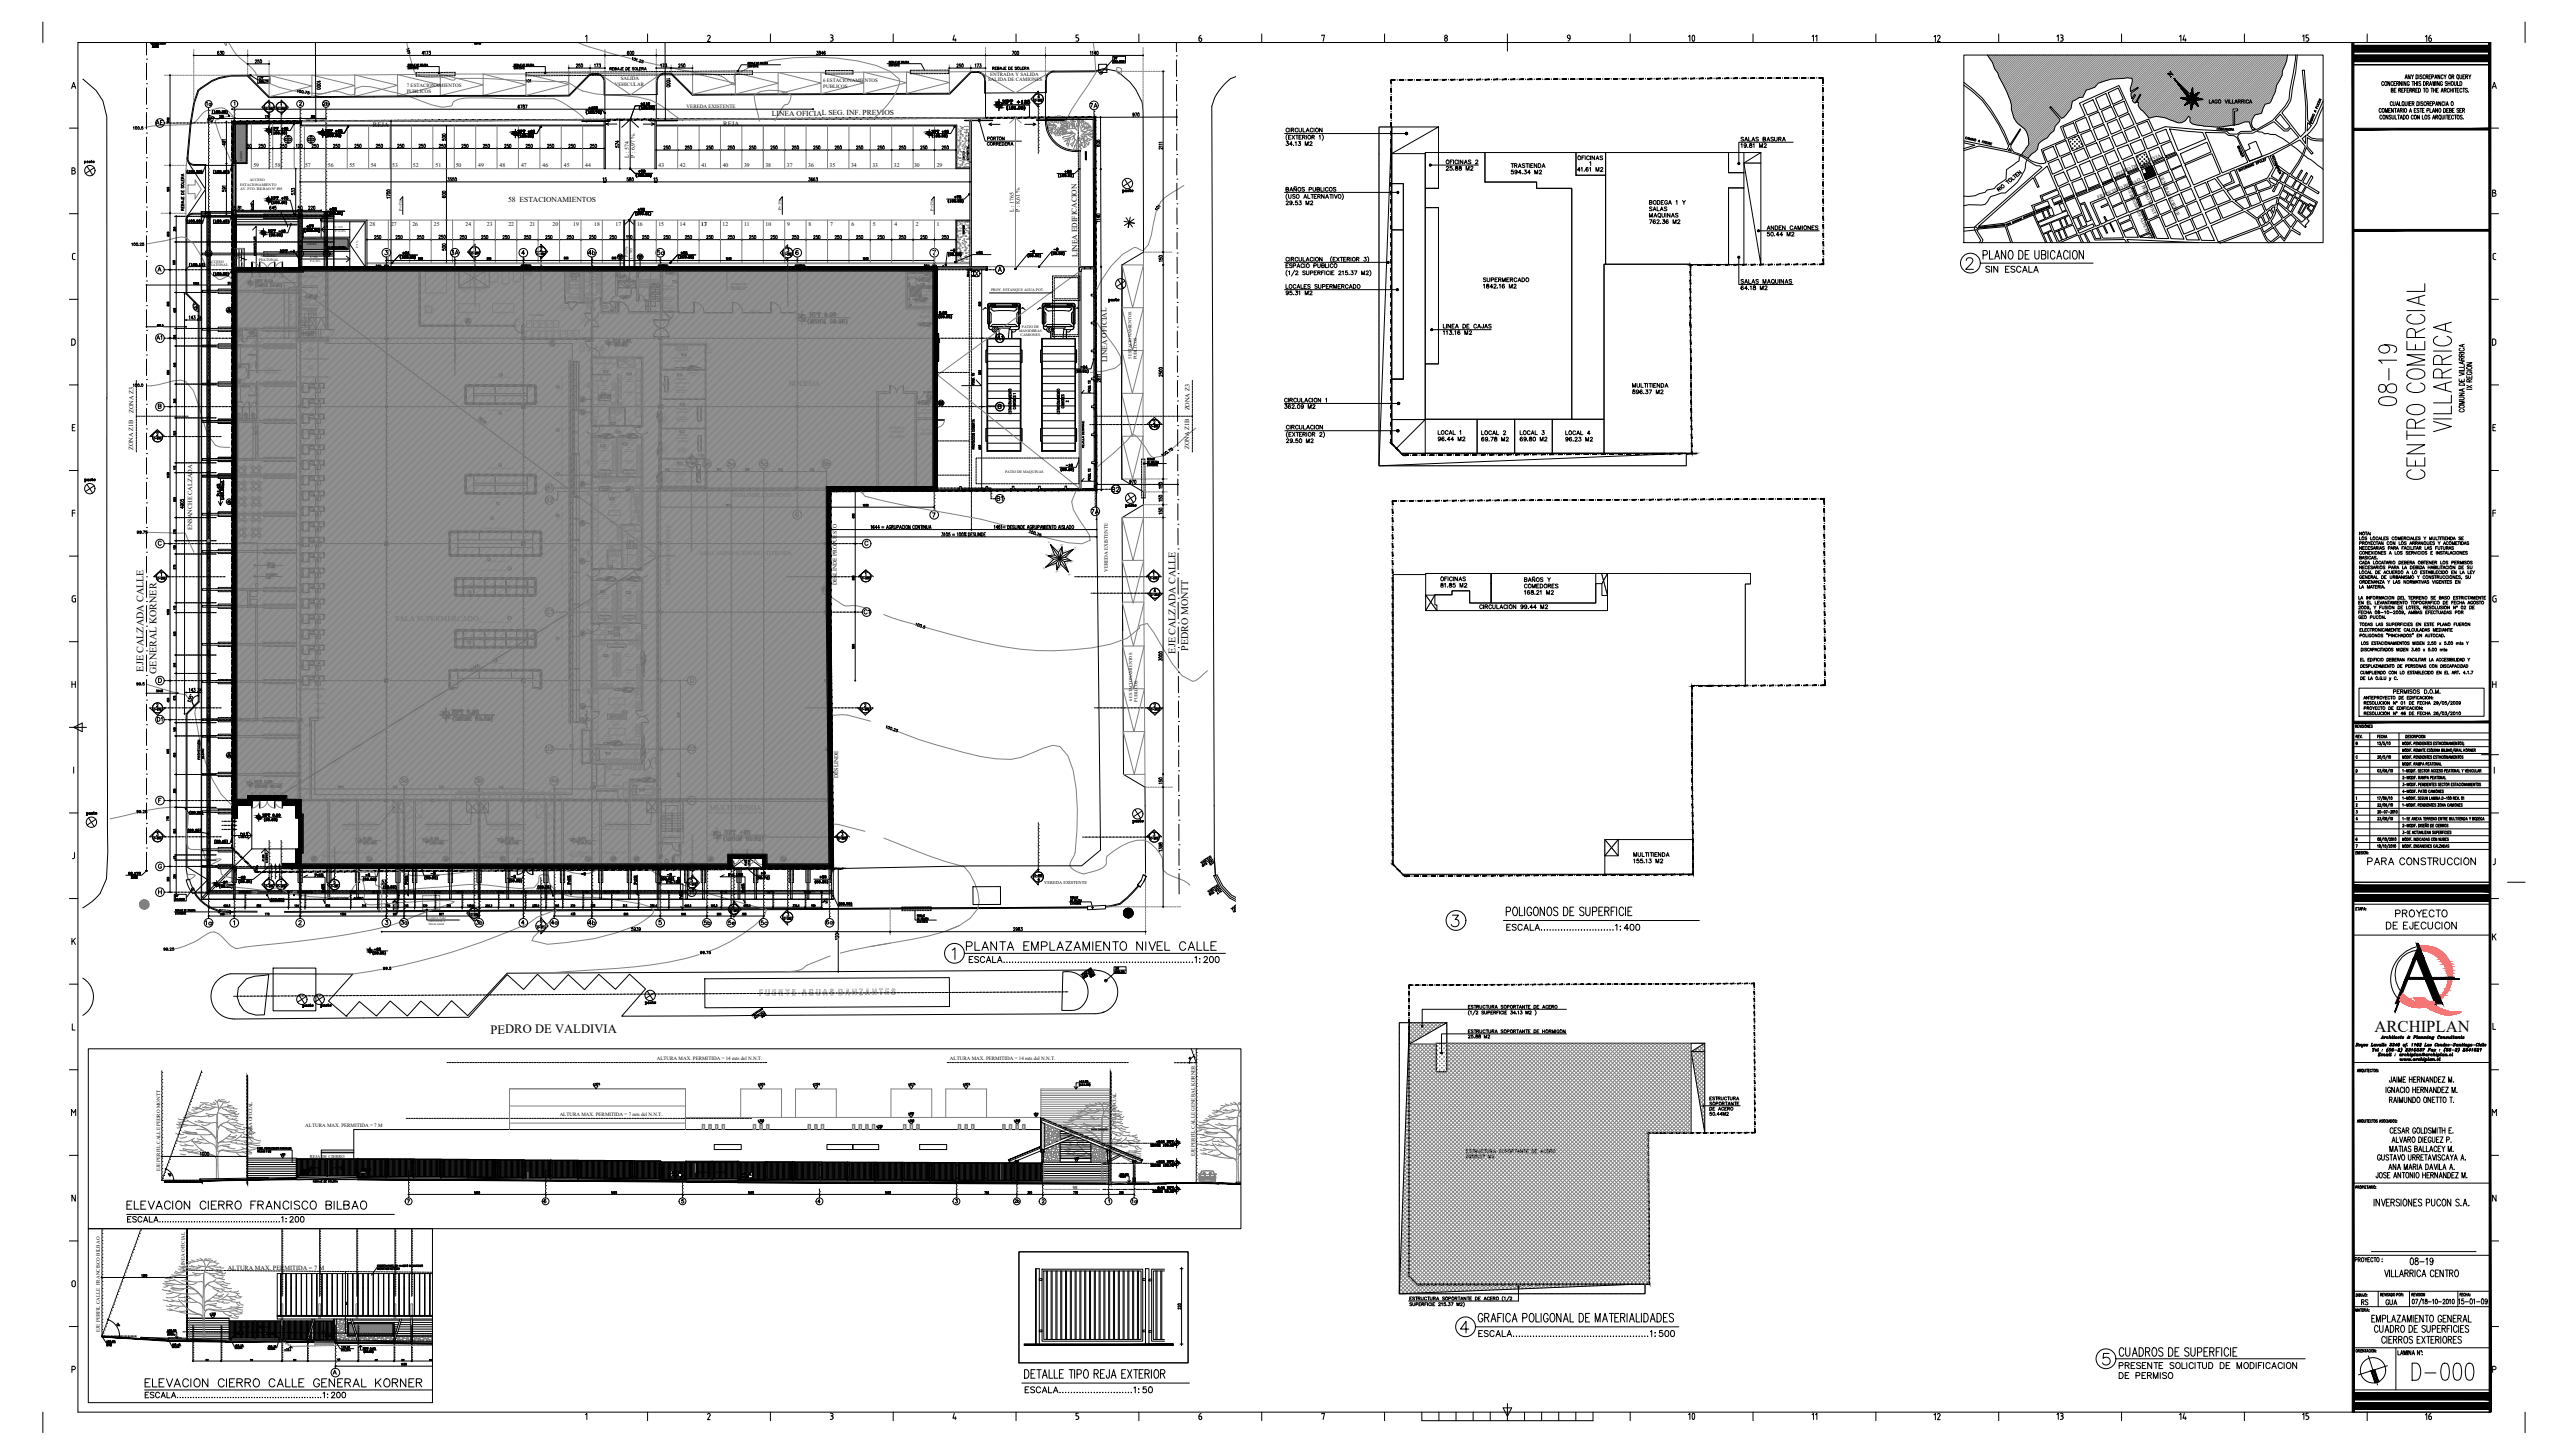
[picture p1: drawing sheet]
<svg xmlns="http://www.w3.org/2000/svg" width="1500mm" height="850mm" viewBox="0 0 1500 850" stroke-linecap="round" stroke-linejoin="round" font-family="sans-serif">
<defs><g id="words">
<text font-size="15.9" x="1401" y="238" transform="rotate(-90 1401 238)">08-19</text>
<g font-size="15.4">
<text x="1433" y="253" transform="rotate(-90 1433 253)">VILLARRICA</text>
<text x="1417" y="281" transform="rotate(-90 1417 281)">CENTRO COMERCIAL</text>
<text x="1408" y="808">D-000</text>
</g>
<g font-size="11">
<text x="982" y="27">10</text>
<text x="982" y="832">10</text>
</g>
<text font-size="9.7" x="1387" y="603">ARCHIPLAN</text>
<g font-size="8.8">
<text x="1157" y="152">PLANO DE UBICACION</text>
<text x="563" y="556">PLANTA EMPLAZAMIENTO NIVEL CALLE</text>
<text x="73" y="708">ELEVACION CIERRO FRANCISCO BILBAO</text>
<text x="862" y="773">GRAFICA POLIGONAL DE MATERIALIDADES</text>
<text x="1236" y="793">CUADROS DE SUPERFICIE</text>
<text x="597" y="806">DETALLE TIPO REJA EXTERIOR</text>
<text x="84" y="811">ELEVACION CIERRO CALLE GENERAL KORNER</text>
</g>
<g font-size="7.9">
<text x="1398" y="537">PROYECTO</text>
<text x="1393" y="544">DE EJECUCION</text>
</g>
<g font-size="7.5">
<text x="1382" y="506">PARA CONSTRUCCION</text>
<text x="1407" y="740">08-19</text>
<text x="1384" y="773">EMPLAZAMIENTO GENERAL</text>
<text x="1386" y="779">CUADRO DE SUPERFICIES</text>
<text x="1390" y="786">CIERROS EXTERIORES</text>
<text x="1415" y="830">16</text>
</g>
<text font-size="7.4" x="286" y="604">PEDRO DE VALDIVIA</text>
<g font-size="7.1">
<text x="699" y="25">6</text>
<text x="1129" y="25">12</text>
<text x="1206" y="25" transform="rotate(-90 1206 25)">13</text>
<text x="1272" y="25">14</text>
<text x="1349" y="25" transform="rotate(-90 1349 25)">15</text>
<text x="1415" y="25">16</text>
<text x="1159" y="160">SIN ESCALA</text>
<text x="1129" y="830">12</text>
<text x="1206" y="830" transform="rotate(-90 1206 830)">13</text>
<text x="1272" y="830">14</text>
<text x="1349" y="830" transform="rotate(-90 1349 830)">15</text>
</g>
<g font-size="6.6">
<text x="1378" y="763">RS</text>
<text x="1392" y="763">GUA</text>
</g>
<g font-size="6.2">
<text x="1062" y="25" transform="rotate(-90 1062 25)">11</text>
<text x="343" y="542">4b</text>
<text x="1435" y="763">15-01-09</text>
<text x="1062" y="830" transform="rotate(-90 1062 830)">11</text>
</g>
<g font-size="5.9">
<text x="687" y="382" transform="rotate(-90 687 382)">EJE CALZADA CALLE</text>
<text x="694" y="380" transform="rotate(-90 694 380)">PEDRO MONTT</text>
<text x="84" y="392" transform="rotate(-90 84 392)">EJE CALZADA CALLE</text>
<text x="91" y="394" transform="rotate(-90 91 394)">GENERAL KORNER</text>
</g>
<g font-size="5.7">
<text x="635" y="64">7A</text>
<text x="90" y="74">AE</text>
<text x="262" y="150">3A</text>
<text x="343" y="150">4b</text>
<text x="383" y="150">5a</text>
<text x="90" y="200">A1</text>
<text x="581" y="200">A1</text>
<text x="581" y="294">B1</text>
<text x="648" y="288">B2</text>
<text x="636" y="301">7A</text>
<text x="479" y="347">6a</text>
<text x="503" y="360">C1</text>
<text x="91" y="423">D1</text>
<text x="119" y="542">1a</text>
<text x="410" y="542">5b</text>
<text x="424" y="542">5e</text>
<text x="443" y="542">5c</text>
<text x="482" y="541">6a</text>
</g>
<g font-size="5.3">
<text x="188" y="63">2b</text>
<text x="585" y="62">NPT +143</text>
<text x="120" y="150">1a</text>
<text x="188" y="150">2a</text>
<text x="863" y="357">CIRCULACION 99.44 M2</text>
<text x="233" y="541">3a</text>
<text x="277" y="541">3b</text>
<text x="321" y="541">4a</text>
</g>
<g font-size="4.9">
<text x="119" y="63">1a</text>
<text x="1289" y="61">LAGO VILLARRICA</text>
<text x="576" y="83">PORTON</text>
<text x="575" y="86">CORREDERA</text>
<text x="443" y="582">F U E N T E</text>
<text x="468" y="581">A G U A S D A N Z A N T E S</text>
<text x="660" y="704">1a</text>
</g>
<g font-size="4.4">
<text x="87" y="29">EJE</text>
<text x="343" y="65">+105</text>
<text x="373" y="62">+110</text>
<text x="451" y="68">LINEA OFICIAL SEG. INF. PREVIOS</text>
<text x="157" y="77">NPT +65</text>
<text x="189" y="79">NPT +65</text>
<text x="301" y="79">NPT +65</text>
<text x="543" y="79">NPT +65</text>
<text x="372" y="102">+70</text>
<text x="621" y="102">+86</text>
<text x="297" y="118">58 ESTACIONAMIENTOS</text>
<text x="556" y="117">+73</text>
<text x="191" y="124">+76</text>
<text x="371" y="124">+76</text>
<text x="156" y="137">NPT -10</text>
<text x="178" y="134">+77</text>
<text x="162" y="149">NPT -1</text>
<text x="234" y="150">+81</text>
<text x="397" y="150">+81</text>
<text x="554" y="148">-9</text>
<text x="569" y="150">+81</text>
<text x="600" y="149">-9</text>
<text x="614" y="147">-9</text>
<text x="629" y="150" transform="rotate(-91 629 150)">LINEA EDIFICACION</text>
<text x="548" y="185">0.00</text>
<text x="647" y="212" transform="rotate(-91 647 212)">LINEA OFICIAL</text>
<text x="630" y="216">-14</text>
<text x="621" y="274">-16</text>
<text x="79" y="401">99.5</text>
<text x="79" y="476">99.25</text>
<text x="75" y="514">EJE</text>
<text x="138" y="514">-20</text>
<text x="212" y="513">-3</text>
<text x="250" y="512">-3</text>
<text x="297" y="514">-3</text>
<text x="338" y="512">-3</text>
<text x="388" y="513">-3</text>
<text x="443" y="512">+9</text>
<text x="478" y="514">+20</text>
<text x="128" y="517">-30</text>
<text x="95" y="556">99.25</text>
<text x="217" y="556">-30</text>
<text x="223" y="568">99.5</text>
<text x="592" y="703">2b</text>
<text x="61" y="787">EJE</text>
</g>
<g font-size="4">
<text x="649" y="36">pr</text>
<text x="151" y="47">pr</text>
<text x="362" y="163">-2</text>
<text x="101" y="525">pr</text>
<text x="651" y="568">pr</text>
<text x="674" y="669">+540 NPT</text>
<text x="165" y="790">-10</text>
</g>
<g font-size="3.9">
<text x="218" y="74">REJA</text>
<text x="423" y="73">REJA</text>
</g>
<g font-size="3.7">
<text x="695" y="240" transform="rotate(-90 695 240)">ZONA Z3</text>
<text x="78" y="241" transform="rotate(-90 78 241)">ZONA Z3</text>
<text x="78" y="263" transform="rotate(-90 78 263)">ZONA Z1B</text>
<text x="695" y="262" transform="rotate(-90 695 262)">ZONA Z1B</text>
<text x="112" y="310" transform="rotate(-90 112 310)">ENSANCHE CALZADA</text>
<text x="133" y="742">ALTURA MAX. PERMITIDA = 7 M</text>
</g>
<g font-size="3.5">
<text x="87" y="27">100.750</text>
<text x="276" y="27">EJE</text>
<text x="361" y="152">50</text>
<text x="372" y="152">50</text>
<text x="132" y="183">546</text>
<text x="132" y="182">V0</text>
<text x="540" y="233">V14</text>
<text x="540" y="234">130</text>
<text x="548" y="236">V15</text>
<text x="132" y="295">715</text>
<text x="132" y="294">V1</text>
<text x="132" y="443">917</text>
<text x="132" y="442">V2</text>
<text x="198" y="790">SOLERA</text>
</g>
<g font-size="3.3">
<text x="367" y="92" transform="rotate(-90 367 92)">L : 574</text>
<text x="371" y="92" transform="rotate(-90 371 92)">P : 6,97 %.</text>
<text x="148" y="97">59</text>
<text x="161" y="97">58</text>
<text x="178" y="97">57</text>
<text x="192" y="97">56</text>
<text x="204" y="97">55</text>
<text x="217" y="97">54</text>
<text x="229" y="97">53</text>
<text x="241" y="97">52</text>
<text x="254" y="97">51</text>
<text x="266" y="97">50</text>
<text x="279" y="97">49</text>
<text x="292" y="97">48</text>
<text x="304" y="97">47</text>
<text x="317" y="97">46</text>
<text x="329" y="97">45</text>
<text x="342" y="97">44</text>
<text x="385" y="97">43</text>
<text x="397" y="97">42</text>
<text x="410" y="97">41</text>
<text x="422" y="97">40</text>
<text x="435" y="97">39</text>
<text x="447" y="97">38</text>
<text x="460" y="97">37</text>
<text x="472" y="97">36</text>
<text x="485" y="97">35</text>
<text x="497" y="97">34</text>
<text x="510" y="97">33</text>
<text x="522" y="97">32</text>
<text x="534" y="97">30</text>
<text x="547" y="97">29</text>
<text x="592" y="124" transform="rotate(-90 592 124)">L : 1765</text>
<text x="596" y="124" transform="rotate(-90 596 124)">P : 8,61 %.</text>
<text x="216" y="132">28</text>
<text x="228" y="132">27</text>
<text x="241" y="132">26</text>
<text x="253" y="132">25</text>
<text x="272" y="132">24</text>
<text x="284" y="132">23</text>
<text x="297" y="132">22</text>
<text x="309" y="132">21</text>
<text x="323" y="132">20</text>
<text x="335" y="132">19</text>
<text x="347" y="132">18</text>
<text x="360" y="132">17</text>
<text x="372" y="132">16</text>
<text x="385" y="132">15</text>
<text x="397" y="132">14</text>
<text x="410" y="132">13</text>
<text x="411" y="132">7</text>
<text x="422" y="132">12</text>
<text x="435" y="132">11</text>
<text x="447" y="132">10</text>
<text x="460" y="132">9</text>
<text x="472" y="132">8</text>
<text x="485" y="132">7</text>
<text x="497" y="132">6</text>
<text x="510" y="132">5</text>
<text x="522" y="132">4</text>
<text x="535" y="132">2</text>
<text x="547" y="132">1</text>
<text x="489" y="342" transform="rotate(-90 489 342)">DESLINDE PROPUESTO</text>
<text x="490" y="454" transform="rotate(-90 490 454)">DESLINDE</text>
</g>
<g font-size="3">
<text x="363" y="46">SALIDA</text>
<text x="481" y="48">6 ESTACIONAMIENTOS</text>
<text x="577" y="47">SALIDA DE CAMIONES</text>
<text x="578" y="45">ENTRADA Y SALIDA</text>
<text x="238" y="51">7 ESTACIONAMIENTOS</text>
<text x="359" y="50">VEHICULAR</text>
<text x="481" y="51">PUBLICOS</text>
<text x="238" y="54">PUBLICOS</text>
<text x="401" y="63">VEREDA EXISTENTE</text>
<text x="647" y="334" transform="rotate(-90 647 334)">VEREDA EXISTENTE</text>
<text x="384" y="619">ALTURA MAX. PERMITIDA = 14 mts del N.N.T.</text>
<text x="555" y="619">ALTURA MAX. PERMITIDA = 14 mts del N.N.T.</text>
<text x="327" y="652">ALTURA MAX. PERMITIDA = 7 mts del N.N.T.</text>
<text x="178" y="658">ALTURA MAX. PERMITIDA = 7 M</text>
<text x="652" y="659" transform="rotate(-90 652 659)">LINEA OFICIAL</text>
<text x="147" y="665" transform="rotate(-90 147 665)">LINEA OFICIAL</text>
<text x="698" y="675" transform="rotate(-90 698 675)">EJE PERFIL CALLE GENERAL KORNER</text>
<text x="93" y="684" transform="rotate(-90 93 684)">EJE PERFIL CALLE PEDRO MONTT</text>
<text x="108" y="741" transform="rotate(-90 108 741)">LINEA OFICIAL</text>
<text x="58" y="778" transform="rotate(-90 58 778)">EJE PERFIL CALLE FRANCISCO BILBAO</text>
</g>
<g font-size="2.8">
<text x="1236" y="103" transform="rotate(-23 1236 103)">PEDRO DE VALDIVIA</text>
<text x="1261" y="103" transform="rotate(66 1261 103)">GENERAL KORNER</text>
<text x="1251" y="108" transform="rotate(68 1251 108)">PEDRO MONTT</text>
<text x="1226" y="116" transform="rotate(-23 1226 116)">FRANCISCO BILBAO</text>
</g>
<g font-size="2.6">
<text x="235" y="123" transform="rotate(-90 235 123)">P=1%</text>
<text x="457" y="123" transform="rotate(-90 457 123)">P=1%</text>
<text x="545" y="123" transform="rotate(-90 545 123)">P=1%</text>
<text x="661" y="210" transform="rotate(-90 661 210)">5 ESTACIONAMIENTOS</text>
<text x="664" y="210" transform="rotate(-90 664 210)">PUBLICOS</text>
<text x="661" y="409" transform="rotate(-90 661 409)">6 ESTACIONAMIENTOS</text>
<text x="665" y="410" transform="rotate(-90 665 410)">PUBLICOS</text>
<text x="610" y="516">VEREDA EXISTENTE</text>
<text x="181" y="676">REJA DE CIERRO</text>
</g>
<text font-size="2.5" x="1243" y="111" transform="rotate(66 1243 111)">GERONIMO DE ALDERETE</text>
<g font-size="2.4">
<text x="367" y="150" transform="rotate(-90 367 150)">P:11%</text>
<text x="370" y="151" transform="rotate(-90 370 151)">L: 705</text>
</g>
<g font-size="2.2">
<text x="146" y="106">ACCESO</text>
<text x="140" y="109">ESTACIONAMIENTO</text>
<text x="140" y="111">AV. FCO. BILBAO Nº 888</text>
<text x="152" y="150">ACCESO</text>
<text x="122" y="155">PEATONAL</text>
<text x="122" y="153">ACCESO</text>
<text x="151" y="152">PEATONAL</text>
<text x="579" y="170">PROY. ESTANQUE AGUA POT.</text>
<text x="597" y="192">PATIO DE</text>
<text x="595" y="194">MANIOBRAS</text>
<text x="596" y="196">CAMIONES</text>
<text x="538" y="252">SALA</text>
<text x="536" y="254">TABLEROS</text>
<text x="587" y="276">PATIO DE MAQUINAS</text>
</g>
<g font-size="2.1">
<text x="538" y="186">BODEGA</text>
<text x="538" y="183">ACCESO</text>
</g>
<g font-size="1.7">
<text x="141" y="94" transform="rotate(-90 141 94)">JARDIN</text>
<text x="196" y="133">L=335</text>
<text x="196" y="136">P=6,36%</text>
<text x="179" y="143">JARDIN</text>
<text x="209" y="145" transform="rotate(-90 209 145)">P=1%</text>
<text x="181" y="151">L=590</text>
<text x="181" y="153">P=6,36%</text>
</g>
<g font-size="1.6">
<text x="538" y="173">CARTONES</text>
<text x="539" y="171">JAULA</text>
<text x="537" y="240">CONTROL</text>
<text x="536" y="242">RECEPCION</text>
<text x="613" y="316" transform="rotate(148 613 316)">S</text>
<text x="628" y="319" transform="rotate(146 628 319)">O</text>
<text x="610" y="331" transform="rotate(148 610 331)">E</text>
<text x="625" y="335" transform="rotate(148 625 335)">N</text>
<text x="250" y="537">CASETA TAXI</text>
<text x="250" y="539">EXISTENTE A</text>
<text x="250" y="540">TRASLADAR</text>
</g>
<text font-size="1.5" x="345" y="160">SALA</text>
<g font-size="1.3">
<text x="344" y="159">1.7</text>
<text x="621" y="318" transform="rotate(147 621 318)">SO</text>
<text x="612" y="323" transform="rotate(148 612 323)">SE</text>
<text x="627" y="327" transform="rotate(148 627 327)">NO</text>
<text x="618" y="333" transform="rotate(148 618 333)">NE</text>
</g>
<g font-size=".9" fill="#808080">
<text x="342" y="163" transform="rotate(-90 342 163)">Mesón de</text>
<text x="344" y="163" transform="rotate(-90 344 163)">1.40x0.60</text>
</g>
<g font-size=".9">
<text x="615" y="322" transform="rotate(148 615 322)">SSE</text>
<text x="619" y="320" transform="rotate(148 619 320)">SSO</text>
<text x="623" y="321" transform="rotate(148 623 321)">OSO</text>
<text x="614" y="326" transform="rotate(146 614 326)">ESE</text>
<text x="616" y="330" transform="rotate(147 616 330)">ENE</text>
<text x="624" y="328" transform="rotate(147 624 328)">NNO</text>
<text x="625" y="324" transform="rotate(147 625 324)">ONO</text>
<text x="620" y="331" transform="rotate(148 620 331)">NNE</text>
</g>
</g></defs>
<!-- layer: Proyeccion 1 -->
<g fill="none" stroke="#000" stroke-width=".58">
<path d="M566 157v1M566 159v1M567 157v1M567 159v1M566 160v1M566 162v1M566 163v1M566 165v1M566 166v1M566 168v1M566 169v1M566 171v1"/>
<path d="M566 172v1M566 174v1M566 175v1M566 177v1M566 178v1M566 180v1M567 160v1M567 162v1M567 163v1M567 165v1M567 166v1M567 168v1"/>
<path d="M567 169v1M567 171v1M567 172v1M567 174v1M567 175v1M567 177v1M567 178v1M567 180v1M615 163v1M615 164v1M615 166v1M615 167v1"/>
<path d="M615 169v1M615 170v1M615 172v1M615 173v1M615 175v1M615 177v1M615 178v1M615 180v1M615 176h1M616 161h-1v1M616 163v1M616 165v1"/>
<path d="M616 166v1M616 168v1M616 169v1M616 171v1M616 172v1M616 174v1h1M616 177v1M616 178v1M616 180v1M616 176h1M616 161h1M617 162h-1v1"/>
<path d="M617 175h1M617 162h1M618 176h1M618 161h1M619 175h1M619 162h1M619 176h1M619 161h1M620 175h1M620 162h1M621 176h1M621 161h1"/>
<path d="M622 175h1M622 162h1M622 176h1M622 161h1M623 175h1M623 162h1M624 176h1M624 161h1M625 175h1M625 162h1M625 176h1M625 161h1"/>
<path d="M626 175h1M626 162h1M627 176h1M627 161h1M628 175h1M628 162h1M628 176h1M628 161h1M629 162h1v1M630 161h1v1M630 174v1h-1M630 163v1"/>
<path d="M630 165v1M630 166v1M630 168v1M630 169v1M630 171v1M630 172v1M630 177v1M630 178v1M630 180v1M631 175v1h-1M631 163v1M631 164v1"/>
<path d="M631 166v1M631 167v1M631 169v1M631 170v1M631 172v1M631 173v1M631 176h.1M631 177v1M631 178v1M631 180v1M382 197h.1M382 196v1"/>
<path d="M382 188h.1M382 195v1M382 188v1M382 195h.1M382 197h1M382 189h1M382 187h.1M383 194h-1M383 187h.1M383 190h.1M383 193v1M383 197h1"/>
<path d="M383 190l1 1M383 187h1M384 193h-1M384 191h.1M384 197h.1M384 187h1M384 192v1M384 191h1M385 197h.1M385 192h-1M385 187h.1M385 191l1 1"/>
<path d="M385 197h1M386 192h-1M386 187h.1M386 192h.1M386 197h.1M566 181v1M566 183v1M566 184v1M566 186v1M566 187v1M566 189v1M566 190v1"/>
<path d="M566 192v1M566 193v1M566 195v1M566 196v1M566 198v1M566 199v1M567 181v1M567 183v1M567 184v1M567 186v1M567 187v1M567 189v1"/>
<path d="M567 190v1M567 192v1M567 193v1M567 195v1M567 196v1M567 198v1M567 199v1M615 196v1h1M615 181v1M615 183v1M615 184v1M615 186v1"/>
<path d="M615 187v1M615 189v1M615 190v1M615 192v1M615 193v1M615 195v1M616 195v1h1M616 181v1M616 183v1M616 184v1M616 186v1M616 187v1"/>
<path d="M616 189v1M616 190v1M616 192v1M616 193v1M616 197h1M617 196h1M618 197h1M619 196h1M619 197h1M620 196h1M621 197h1M622 196h1"/>
<path d="M622 197h1M623 196h1M624 197h1M625 196h1M625 197h1M626 196h1M627 197h1M628 196h1M628 197h1M630 195v1h-1M630 181v1M630 183v1"/>
<path d="M630 184v1M630 186v1M630 187v1M630 189v1M630 190v1M630 192v1M630 193v1M631 196v1h-1M631 181v1M631 183v1M631 184v1M631 186v1"/>
<path d="M631 187v1M631 189v1M631 190v1M631 192v1M631 193v1M631 195v1M548 218h.1M549 218h1M550 218h1M552 218h1M553 218h1M555 218h1"/>
<path d="M556 218h1M558 218h1M559 218h1M561 218h1M562 218h1M564 218h1M565 218h1M566 201v1M566 202v1M566 204v1M566 205v1M566 207v1"/>
<path d="M566 208v1M566 210v1M566 211v1M566 213v1M566 214v1M566 216v1M566 217v1M566 219v1M567 201v1M567 202v1M567 204v1M567 205v1"/>
<path d="M567 207v1M567 208v1M567 210v1M567 211v1M567 213v1M567 214v1M567 216v1M567 217v1M567 219v1M566 220v1M566 222v1M566 223v1"/>
<path d="M566 225v1M566 226v1M566 228v1M566 229v1M566 231v1M566 232v1M566 234v1M566 235v1M566 237v1M566 238v1M566 240v1M567 220v1"/>
<path d="M567 222v1M567 223v1M567 225v1M567 226v1M567 228v1M567 229v1M567 231v1M567 232v1M567 234v1M567 235v1M567 237v1M567 238v1"/>
<path d="M567 240v1M548 258h.1M549 258h1M550 258h1M552 258h1M553 258h1M555 258h1M556 258h1M558 258h1M559 258h1M561 258h1M562 258h1"/>
<path d="M564 258h1M565 258h1v1M566 241v1M566 243v1M566 244v1M566 246v1M566 247v1M566 249v1M566 250v1M566 252v1M566 253v1M566 255v1"/>
<path d="M566 256v1M566 259v1M567 241v1M567 243v1M567 244v1M567 246v1M567 247v1M567 249v1M567 250v1M567 252v1M567 253v1M567 255v1"/>
<path d="M567 256v1M567 258v1M567 259v1M547 278h1M549 278h1M550 278h1M552 278h1M553 278h1M555 278h1M556 278h1M558 278h1M559 278h1"/>
<path d="M561 278h1M562 278h1M564 278h1M565 278h1M566 261v1M566 262v1M566 264v1M566 265v1M566 267v1M566 268v1M566 270v1M566 271v1"/>
<path d="M566 273v1M566 274v1M566 276v1M566 277v1M566 279v1M567 261v1M567 262v1M567 264v1M567 265v1M567 267v1M567 268v1M567 270v1"/>
<path d="M567 271v1M567 273v1M567 274v1M567 276v1M567 277v1M567 279v1M570 269v1M570 271v1M570 272v1M570 274v1M570 275v1M570 277v1"/>
<path d="M570 278v1M570 280v1M571 268h-1v1M571 268h1M573 268h1M574 268h1M576 268h1M577 268h1M579 268h1M580 268h1M582 268h1M583 268h1"/>
<path d="M585 268h1M586 268h1M588 268h1M589 268h1M591 268h1M592 268h1M594 268h1M595 268h1M597 268h1M598 268h1M600 268h1M601 268h1"/>
<path d="M603 268h1M604 268h1M606 268h1M607 268h1M609 268h1M610 268h1M612 268h1M613 268h1M615 268h1M616 268h1M618 268h1M619 268h1"/>
<path d="M621 268h1M622 268h1M624 268h1M625 268h1M627 268h1M628 268h1M630 268h.1M630 269v1M630 270v1M630 272v1M630 273v1M630 275v1"/>
<path d="M630 276v1M630 278v1M630 279v1M566 280v1M566 282v1M566 283v1M566 285v1M567 280v1M567 282v1M567 283v1M567 285v1M570 281v2h1"/>
<path d="M571 283h1M573 283h1M574 283h1M576 283h1M577 283h1M579 283h1M580 283h1M582 283h1M583 283h1M585 283h1M586 283h1M588 283h1"/>
<path d="M589 283h1M591 283h1M592 283h1M594 283h1M595 283h1M597 283h1M598 283h1M600 283h1M601 283h1M603 283h1M604 283h1M606 283h1"/>
<path d="M607 283h1M609 283h1M610 283h1M612 283h1M613 283h1M615 283h1M616 283h1M618 283h1M619 283h1M621 283h1M622 283h1M624 283h1"/>
<path d="M625 283h1M627 283h1M628 283h1M630 281v1M630 282v1M385 452h.1M386 469v1M386 471v1M386 472v1M386 474v1M386 475v1M386 476h1"/>
<path d="M386 475h1M386 470v1M386 473v1M386 476h.1M387 468h-1v1M387 476h1M387 475h1M388 468h1M389 472v1M389 473v1M389 468h1M390 478h1"/>
<path d="M390 470h-1v1M390 476h-1v1M390 475h-1v1M390 470h1M390 476h1M390 475h1M391 468h1M391 478h1M392 470h1M392 476h.1M392 475h.1M392 468h1"/>
<path d="M392 475l1 1M392 475v1M392 477v1M392 478v1M393 475v1M393 477v1M393 478v1M393 476v1M393 479v1M393 476h.1M393 475h.1M393 478h.1"/>
<path d="M393 479h.1M393 470h1M394 468h1M394 476h1M394 475h1M394 478h1M394 479h1M395 470h1v2M395 468h1M395 476h1M395 475h1M395 478h1"/>
<path d="M395 479h1M396 472v1M396 474v1M396 475v1M396 477v1M396 478v1M396 480v1M397 468h1M397 476h1M397 475h1M397 478h1M397 479h1"/>
<path d="M398 468h1v1M398 468h1M398 476h1M398 475h1M398 478h1M398 479h1M399 468h.1M399 470v1M399 471v1M399 473v1M399 474v1M399 476v1"/>
<path d="M399 477v1M399 479v1M399 468v1M386 491v1h1M386 486h.1M386 487v1M386 488v1M386 490v1M388 492h1M389 492h1M391 492h1M392 492h1"/>
<path d="M393 481v1M393 482v1M393 484v1M393 485v1M393 481h.1M393 482h.1M393 485h.1M393 484h1M394 492h1M394 481h1M394 482h1M394 484h1"/>
<path d="M394 485h1M394 484l1 1M395 492h1M395 485h1M395 481h1M395 482h1M395 484h1M396 484v1h1M396 481v1M396 483v1M397 492h1M397 481h1"/>
<path d="M397 482h1M397 484h1M397 485h1M398 484l-1 1M398 481h1M398 482h1M398 484h1h-1M398 485h1M399 480v1M399 482v1M399 483v1M399 491v1h-1"/>
<path d="M399 485v1v-1M399 486h.1M399 487v1M399 488v1M399 490v1"/>
</g>
<!-- layer: topo LIMITE -->
<g fill="#000" stroke="#000" stroke-width=".58">
<path d="M812 47l1 2zM812 47l1 2z"/>
<path d="M812 52l1 2zM812 52l1 2z"/>
<path d="M812 57l1 2zM812 57l1 2z"/>
<path d="M813 47h2zM813 47h2z"/>
<path d="M817 47l3-1zM817 47l3-1z"/>
<path d="M822 47l3-1zM822 46h3z"/>
<path d="M827 47l3-1zM827 46h3z"/>
<path d="M832 47l3-1zM832 46h3z"/>
<path d="M837 47l3-1zM837 46h3z"/>
<path d="M842 47l3-1zM842 46h3z"/>
<path d="M847 47l3-1zM847 46h3z"/>
<path d="M852 47l3-1zM852 46h3z"/>
<path d="M857 47l3-1zM857 46h3z"/>
<path d="M862 47l3-1zM862 46h3z"/>
<path d="M867 47l3-1zM867 46h3z"/>
<path d="M872 47l3-1zM872 46h3z"/>
<path d="M877 47l3-1zM877 46h3z"/>
<path d="M882 47l3-1zM882 46h3z"/>
<path d="M887 47l3-1zM887 46h3z"/>
<path d="M892 47l3-1zM892 46h3z"/>
<path d="M897 46h3zM897 46h3z"/>
<path d="M902 46h3zM902 46h3z"/>
<path d="M907 46h3zM907 46h3z"/>
<path d="M912 46h3zM912 46h3z"/>
<path d="M917 46h3zM917 46h3z"/>
<path d="M922 46h3zM922 46h3z"/>
<path d="M927 46h3zM927 46h3z"/>
<path d="M932 46h3zM932 46h3z"/>
<path d="M937 46h3zM937 46h3z"/>
<path d="M942 46h3zM942 46h3z"/>
<path d="M947 46h3zM947 46h3z"/>
<path d="M952 46h3zM952 46h3z"/>
<path d="M957 46h3zM957 46h3z"/>
<path d="M962 46h3zM962 46h3z"/>
<path d="M967 46h3zM967 46h3z"/>
<path d="M972 46h3zM972 46h3z"/>
<path d="M977 46h3zM977 46h3z"/>
<path d="M982 46h3zM982 46h3z"/>
<path d="M987 46h3zM987 46h3z"/>
<path d="M992 46h3zM992 46h3z"/>
<path d="M997 46h3zM997 46h3z"/>
<path d="M1002 46h3zM1002 46h3z"/>
<path d="M1007 46h3zM1007 46h3z"/>
<path d="M1012 46h3zM1012 46h3z"/>
<path d="M1017 46l3-1zM1017 45h3z"/>
<path d="M1022 46l3-1zM1022 45h3z"/>
<path d="M1027 46l3-1zM1027 45h3z"/>
<path d="M1032 46l3-1zM1032 45h3z"/>
<path d="M1037 46l3-1zM1037 45h3z"/>
<path d="M1042 46l3-1zM1042 45h3z"/>
<path d="M1047 46l3-1zM1047 45h3z"/>
<path d="M1052 46h3zM1052 45h3z"/>
<path d="M1057 46l3-1zM1057 45h3z"/>
<path d="M1065 56v3zM1065 56v3z"/>
<path d="M1065 51v3zM1065 51v3z"/>
<path d="M1065 45v4zM1065 45v4z"/>
<path d="M1062 46l3-1zM1062 45h3z"/>
<path d="M135 71l1 1v-1zM135 71l1 1h-1z"/>
<path d="M135 74l1 2v-2zM135 74l1 2h-1z"/>
<path d="M135 78l1 2v-2zM135 78l1 2h-1z"/>
<path d="M136 71h1zM136 71h1h-1z"/>
<path d="M139 71h2zM139 71h2h-2z"/>
<path d="M143 71h2zM143 71h2h-2z"/>
<path d="M147 71h2zM147 71h2h-2z"/>
<path d="M151 71h2zM151 71h2h-2z"/>
<path d="M155 71h2zM155 71h2h-2z"/>
<path d="M159 71h2zM159 71h2h-2z"/>
<path d="M163 71h2zM163 71h2h-2z"/>
<path d="M167 71h2zM167 71h2h-2z"/>
<path d="M171 71h2zM171 71h2h-2z"/>
<path d="M175 71h2zM175 71h2h-2z"/>
<path d="M179 71h2zM179 71h2h-2z"/>
<path d="M183 71h2zM183 71h2h-2z"/>
<path d="M187 71h2v-1zM187 71l2-1-2 1z"/>
<path d="M191 71h2v-1zM191 70h2l-2 1z"/>
<path d="M195 71h2v-1zM195 70h2l-2 1z"/>
<path d="M199 71h2v-1zM199 70h2l-2 1z"/>
<path d="M203 71h2v-1zM203 70h2l-2 1z"/>
<path d="M207 71h2v-1zM207 70h2l-2 1z"/>
<path d="M211 71h2v-1zM211 70h2l-2 1z"/>
<path d="M215 71h2v-1zM215 70h2l-2 1z"/>
<path d="M219 71h2v-1zM219 70h2l-2 1z"/>
<path d="M223 71h2v-1zM223 70h2l-2 1z"/>
<path d="M227 71h2v-1zM227 70h2l-2 1z"/>
<path d="M231 71h2v-1zM231 70h2l-2 1z"/>
<path d="M235 71h2v-1zM235 70h2l-2 1z"/>
<path d="M239 71h2v-1zM239 70h2l-2 1z"/>
<path d="M243 71h2v-1zM243 70h2l-2 1z"/>
<path d="M247 71h2v-1zM247 70h2l-2 1z"/>
<path d="M251 71h2v-1zM251 70h2l-2 1z"/>
<path d="M255 71h2v-1zM255 70h2l-2 1z"/>
<path d="M259 71h2v-1zM259 70h2l-2 1z"/>
<path d="M263 71h2v-1zM263 70h2l-2 1z"/>
<path d="M267 71h2v-1zM267 70h2l-2 1z"/>
<path d="M271 71h2v-1zM271 70h2l-2 1z"/>
<path d="M275 71h2v-1zM275 70h2l-2 1z"/>
<path d="M279 71h2v-1zM279 70h2l-2 1z"/>
<path d="M283 71h2v-1zM283 70h2l-2 1z"/>
<path d="M287 71h2v-1zM287 70h2l-2 1z"/>
<path d="M291 70h2zM291 70h2h-2z"/>
<path d="M295 70h2zM295 70h2h-2z"/>
<path d="M299 70h2zM299 70h2h-2z"/>
<path d="M303 70h2zM303 70h2h-2z"/>
<path d="M307 70h2zM307 70h2h-2z"/>
<path d="M311 70h2zM311 70h2h-2z"/>
<path d="M315 70h2zM315 70h2h-2z"/>
<path d="M319 70h2zM319 70h2h-2z"/>
<path d="M323 70h2zM323 70h2h-2z"/>
<path d="M327 70h2zM327 70h2h-2z"/>
<path d="M331 70h2zM331 70h2h-2z"/>
<path d="M335 70h2zM335 70h2h-2z"/>
<path d="M339 70h2zM339 70h2h-2z"/>
<path d="M343 70h2zM343 70h2h-2z"/>
<path d="M347 70h2zM347 70h2h-2z"/>
<path d="M351 70h2zM351 70h2h-2z"/>
<path d="M355 70h2zM355 70h2h-2z"/>
<path d="M359 70h2zM359 70h2h-2z"/>
<path d="M363 70h2zM363 70h2h-2z"/>
<path d="M367 70h2zM367 70h2h-2z"/>
<path d="M371 70h2zM371 70h2h-2z"/>
<path d="M375 70h2zM375 70h2h-2z"/>
<path d="M379 70h2zM379 70h2h-2z"/>
<path d="M383 70h2v-1zM383 70l2-1-2 1z"/>
<path d="M387 70h2v-1zM387 69h2l-2 1z"/>
<path d="M391 70h2v-1zM391 69h2l-2 1z"/>
<path d="M395 70h2v-1zM395 69h2l-2 1z"/>
<path d="M399 70h2v-1zM399 69h2l-2 1z"/>
<path d="M403 70h2v-1zM403 69h2l-2 1z"/>
<path d="M407 70h2v-1zM407 69h2l-2 1z"/>
<path d="M411 70h2v-1zM411 69h2l-2 1z"/>
<path d="M415 70h2v-1zM415 69h2l-2 1z"/>
<path d="M419 70h2v-1zM419 69h2l-2 1z"/>
<path d="M423 70h2v-1zM423 69h2l-2 1z"/>
<path d="M427 70h2v-1zM427 69h2l-2 1z"/>
<path d="M431 70h2v-1zM431 69h2l-2 1z"/>
<path d="M435 70h2v-1zM435 69h2l-2 1z"/>
<path d="M439 70h2v-1zM439 69h2l-2 1z"/>
<path d="M443 70h2v-1zM443 69h2l-2 1z"/>
<path d="M447 70h2v-1zM447 69h2l-2 1z"/>
<path d="M451 70h2v-1zM451 69h2l-2 1z"/>
<path d="M455 70h2v-1zM455 69h2l-2 1z"/>
<path d="M459 70h2v-1zM459 69h2l-2 1z"/>
<path d="M463 70h2v-1zM463 69h2l-2 1z"/>
<path d="M467 70h2v-1zM467 69h2l-2 1z"/>
<path d="M471 70h2v-1zM471 69h2l-2 1z"/>
<path d="M475 70h2v-1zM475 69h2l-2 1z"/>
<path d="M479 70h2v-1zM479 69h2l-2 1z"/>
<path d="M483 70h2v-1zM483 69h2l-2 1z"/>
<path d="M487 69h2zM487 69h2h-2z"/>
<path d="M491 69h2zM491 69h2h-2z"/>
<path d="M495 69h2zM495 69h2h-2z"/>
<path d="M499 69h2zM499 69h2h-2z"/>
<path d="M503 69h2zM503 69h2h-2z"/>
<path d="M507 69h2zM507 69h2h-2z"/>
<path d="M511 69h2zM511 69h2h-2z"/>
<path d="M515 69h2zM515 69h2h-2z"/>
<path d="M519 69h2zM519 69h2h-2z"/>
<path d="M523 69h2zM523 69h2h-2z"/>
<path d="M527 69h2zM527 69h2h-2z"/>
<path d="M531 69h2zM531 69h2h-2z"/>
<path d="M535 69h2zM535 69h2h-2z"/>
<path d="M539 69h2zM539 69h2h-2z"/>
<path d="M543 69h2zM543 69h2h-2z"/>
<path d="M547 69h2zM547 69h2h-2z"/>
<path d="M551 69h2zM551 69h2h-2z"/>
<path d="M555 69h2zM555 69h2h-2z"/>
<path d="M559 69h2zM559 69h2h-2z"/>
<path d="M563 69h2zM563 69h2h-2z"/>
<path d="M567 69h2zM567 69h2h-2z"/>
<path d="M571 69h2zM571 69h2h-2z"/>
<path d="M575 69h2zM575 69h2h-2z"/>
<path d="M579 69h2zM579 69h2h-2z"/>
<path d="M583 69h2zM583 69h2h-2z"/>
<path d="M587 69h2zM587 69h2h-2z"/>
<path d="M591 69h2v-1zM591 68h2l-2 1z"/>
<path d="M595 69h2v-1zM595 68h2l-2 1z"/>
<path d="M599 69h2v-1zM599 68h2l-2 1z"/>
<path d="M603 69h2v-1zM603 68h2l-2 1z"/>
<path d="M607 69h2v-1zM607 68h2l-2 1z"/>
<path d="M611 69h2v-1zM611 68h2l-2 1z"/>
<path d="M615 69h2v-1zM615 68h2l-2 1z"/>
<path d="M619 69h2v-1zM619 68h2l-2 1z"/>
<path d="M623 69h2v-1zM623 68h2l-2 1z"/>
<path d="M627 69h2v-1zM627 68h2l-2 1z"/>
<path d="M631 69h2v-1zM631 68h2l-2 1z"/>
<path d="M635 69h2v-1zM635 68h2l-2 1z"/>
<path d="M640 72v2zM640 72v2z"/>
<path d="M640 69v1zM640 69v1z"/>
<path d="M640 76v2zM640 76v2z"/>
<path d="M639 69h1v-1zM639 68h1l-1 1z"/>
<path d="M812 61l1 3zM812 61l1 3z"/>
<path d="M812 66l1 3zM812 66l1 3z"/>
<path d="M812 72l1 2zM812 72l1 2z"/>
<path d="M812 77l1 2zM812 77l1 2z"/>
<path d="M1065 66v3zM1065 66v3z"/>
<path d="M1065 61v3zM1065 61v3z"/>
<path d="M1065 76v3zM1065 76v3z"/>
<path d="M1065 71v3zM1065 71v3z"/>
<path d="M135 82l1 2v-2zM135 82l1 2h-1z"/>
<path d="M135 86l1 2v-2zM135 86l1 2h-1z"/>
<path d="M135 90l1 2v-2zM135 90l1 2h-1z"/>
<path d="M135 94l1 2v-2zM135 94l1 2h-1z"/>
<path d="M135 98l1 2v-2zM135 98l1 2h-1z"/>
<path d="M640 88v2zM640 88v2z"/>
<path d="M640 84v2zM640 84v2z"/>
<path d="M640 80v2zM640 80v2z"/>
<path d="M640 96v2zM640 96v2z"/>
<path d="M640 92v2zM640 92v2z"/>
<path d="M812 82l1 2zM812 82l1 2z"/>
<path d="M812 87l1 2zM812 87l1 2z"/>
<path d="M812 92l1 2zM812 92l1 2z"/>
<path d="M812 97l1 2zM812 97l1 2z"/>
<path d="M1065 81v3zM1065 81v3z"/>
<path d="M1065 96v3zM1065 96v3z"/>
<path d="M1065 91v3zM1065 91v3z"/>
<path d="M1065 86v3zM1065 86v3z"/>
<path d="M135 102l1 2v-2zM135 102l1 2h-1z"/>
<path d="M135 106l1 2v-2zM135 106l1 2h-1z"/>
<path d="M135 110l1 2v-2zM135 110l1 2h-1z"/>
<path d="M135 114l1 2v-2zM135 114l1 2h-1z"/>
<path d="M135 118l1 2v-2zM135 118l1 2h-1z"/>
<path d="M640 100v2zM640 100v2z"/>
<path d="M640 112v2zM640 112v2z"/>
<path d="M640 108v2zM640 108v2z"/>
<path d="M640 104v2zM640 104v2z"/>
<path d="M640 116v2zM640 116v2z"/>
<path d="M812 102l1 2zM812 102l1 2z"/>
<path d="M812 107l1 2zM812 107l1 2z"/>
<path d="M812 112l1 2zM812 112l1 2z"/>
<path d="M812 117l1 2zM812 117l1 2z"/>
<path d="M1065 106v3zM1065 106v3z"/>
<path d="M1065 101v3zM1065 101v3z"/>
<path d="M1065 116v3zM1065 116v3z"/>
<path d="M1065 111v3zM1065 111v3z"/>
<path d="M135 122l1 2v-2zM135 122l1 2h-1z"/>
<path d="M135 126l1 2v-2zM135 126l1 2h-1z"/>
<path d="M135 130l1 2v-2zM135 130l1 2h-1z"/>
<path d="M135 134l1 2v-2zM135 134l1 2h-1z"/>
<path d="M135 138l1 2v-2zM135 138l1 2h-1z"/>
<path d="M640 128v2zM640 128v2z"/>
<path d="M640 124v2zM640 124v2z"/>
<path d="M640 120v2zM640 120v2z"/>
<path d="M640 136v2zM640 136v2z"/>
<path d="M640 132v2zM640 132v2z"/>
<path d="M812 122l1 2zM812 122l1 2z"/>
<path d="M812 127l1 2zM812 127l1 2z"/>
<path d="M812 132l1 2zM812 132l1 2z"/>
<path d="M812 137l1 2zM812 137l1 2z"/>
<path d="M1065 121v3zM1065 121v3z"/>
<path d="M1065 136v3zM1065 136v3z"/>
<path d="M1065 131v3zM1065 131v3z"/>
<path d="M1065 126v3zM1065 126v3z"/>
<path d="M135 142l1 2v-2zM135 142l1 2h-1z"/>
<path d="M135 146l1 2v-2zM135 146l1 2h-1z"/>
<path d="M135 150l1 2v-2zM135 150l1 2h-1z"/>
<path d="M135 154l1 2v-2zM135 154l1 2h-1z"/>
<path d="M135 158l1 2v-2zM135 158l1 2h-1z"/>
<path d="M640 140v2zM640 140v2z"/>
<path d="M640 152v2zM640 152v2z"/>
<path d="M640 148v2zM640 148v2z"/>
<path d="M640 144v2zM640 144v2z"/>
<path d="M640 156v2zM640 156v2z"/>
<path d="M812 142l1 2zM812 142l1 2z"/>
<path d="M812 147l1 2zM812 147l1 2z"/>
<path d="M812 152l1 2zM812 152l1 2z"/>
<path d="M812 157l1 2zM812 157l1 2z"/>
<path d="M987 155l1 1zM987 155l1 1z"/>
<path d="M987 155h2zM987 155h2z"/>
<path d="M991 155h3zM991 155h3z"/>
<path d="M996 154h2zM996 155l2-1z"/>
<path d="M998 154h2zM998 155l2-1z"/>
<path d="M1003 154h2zM1003 155l2-1z"/>
<path d="M1008 154h2zM1008 155l2-1z"/>
<path d="M1013 154h2zM1013 155l2-1z"/>
<path d="M1018 154h2zM1018 155h2z"/>
<path d="M1023 154h2zM1023 155l2-1z"/>
<path d="M1028 154h2zM1028 155l2-1z"/>
<path d="M1033 154h2zM1033 155l2-1z"/>
<path d="M1038 154h2zM1038 155l2-1z"/>
<path d="M1043 154h2zM1043 155l2-1z"/>
<path d="M1048 154h2zM1048 155l2-1z"/>
<path d="M1053 154h2zM1053 155l2-1z"/>
<path d="M1058 154h2zM1058 155h2z"/>
<path d="M1063 154h2zM1063 155l2-1z"/>
<path d="M1065 146v3zM1065 146v3z"/>
<path d="M1065 141v3zM1065 141v3z"/>
<path d="M1065 151v3zM1065 151v3z"/>
<path d="M135 162l1 2v-2zM135 162l1 2h-1z"/>
<path d="M135 166l1 2v-2zM135 166l1 2h-1z"/>
<path d="M135 170l1 2v-2zM135 170l1 2h-1z"/>
<path d="M135 174l1 2v-2zM135 174l1 2h-1z"/>
<path d="M640 168v2zM640 168v2z"/>
<path d="M640 164v2zM640 164v2z"/>
<path d="M640 160v2zM640 160v2z"/>
<path d="M640 176v2zM640 176v2z"/>
<path d="M640 172v2zM640 172v2z"/>
<path d="M812 162l1 2zM812 162l1 2z"/>
<path d="M812 167l1 2zM812 167l1 2z"/>
<path d="M812 172l1 2zM812 172l1 2z"/>
<path d="M812 177l1 2zM812 177l1 2z"/>
<path d="M987 174l1 2zM987 174l1 2z"/>
<path d="M987 169l1 2zM987 169l1 2z"/>
<path d="M987 163l1 3zM987 163l1 3z"/>
<path d="M987 158l1 3zM987 158l1 3z"/>
<path d="M135 186l1 2v-2zM135 186l1 2h-1z"/>
<path d="M135 190l1 2v-2zM135 190l1 2h-1z"/>
<path d="M135 194l1 2v-2zM135 194l1 2h-1z"/>
<path d="M135 198l1 2v-2zM135 198l1 2h-1z"/>
<path d="M640 180v2zM640 180v2z"/>
<path d="M640 192v2zM640 192v2z"/>
<path d="M640 188v2zM640 188v2z"/>
<path d="M640 184v2zM640 184v2z"/>
<path d="M640 196v2zM640 196v2z"/>
<path d="M812 182l1 2zM812 182l1 2z"/>
<path d="M812 187l1 2zM812 187l1 2z"/>
<path d="M812 192l1 2zM812 192l1 2z"/>
<path d="M812 197l1 2zM812 197l1 2z"/>
<path d="M987 190l1 1zM987 190l1 1zM987 188l1 2zM987 188l1 2z"/>
<path d="M987 184l1 2zM987 184l1 2z"/>
<path d="M987 179l1 2zM987 179l1 2z"/>
<path d="M987 194l1 2zM987 194l1 2z"/>
<path d="M135 202l1 2v-2zM135 202l1 2h-1z"/>
<path d="M135 206l1 2v-2zM135 206l1 2h-1z"/>
<path d="M135 210l1 2v-2zM135 210l1 2h-1z"/>
<path d="M135 214l1 2v-2zM135 214l1 2h-1z"/>
<path d="M135 218l1 2v-2zM135 218l1 2h-1z"/>
<path d="M640 208v2zM640 208v2z"/>
<path d="M640 204v2zM640 204v2z"/>
<path d="M640 200v2zM640 200v2z"/>
<path d="M640 216v2h1zM640 216h1v2z"/>
<path d="M640 212v2h1zM640 212l1 2z"/>
<path d="M812 202l1 2zM812 202l1 2z"/>
<path d="M812 207l1 2zM812 207l1 2z"/>
<path d="M812 212l1 2zM812 212l1 2z"/>
<path d="M812 217l1 2zM812 217l1 2z"/>
<path d="M987 199l1 2zM987 199l1 2z"/>
<path d="M987 204l1 2zM987 204l1 2z"/>
<path d="M987 209l1 2zM987 209l1 2z"/>
<path d="M987 214l1 2zM987 214l1 2z"/>
<path d="M135 222l1 2v-2zM135 222l1 2h-1z"/>
<path d="M135 226l1 2v-2zM135 226l1 2h-1z"/>
<path d="M135 230l1 2v-2zM135 230l1 2h-1z"/>
<path d="M135 234l1 2v-2zM135 234l1 2h-1z"/>
<path d="M135 238l1 2v-2zM135 238l1 2h-1z"/>
<path d="M640 220v2h1zM640 220h1v2z"/>
<path d="M640 232v2h1zM640 232h1v2z"/>
<path d="M640 228v2h1zM640 228h1v2z"/>
<path d="M640 224v2h1zM640 224h1v2z"/>
<path d="M640 236v2h1zM640 236h1v2z"/>
<path d="M812 222l1 2zM812 222l1 2z"/>
<path d="M812 227l1 2zM812 227l1 2z"/>
<path d="M812 232l1 2zM812 232l1 2z"/>
<path d="M812 237l1 2zM812 237l1 2z"/>
<path d="M988 219v2zM988 219v2z"/>
<path d="M988 224v2zM988 224v2z"/>
<path d="M988 229v2zM988 229v2z"/>
<path d="M988 234v2zM988 234v2z"/>
<path d="M135 242l1 2v-2zM135 242l1 2h-1z"/>
<path d="M135 246l1 2v-2zM135 246l1 2h-1z"/>
<path d="M135 250l1 2v-2zM135 250l1 2h-1z"/>
<path d="M135 254l1 2v-2zM135 254l1 2h-1z"/>
<path d="M135 258l1 2v-2zM135 258l1 2h-1z"/>
<path d="M640 248v2h1zM640 248h1v2z"/>
<path d="M640 244v2h1zM640 244h1v2z"/>
<path d="M640 240v2h1zM640 240h1v2z"/>
<path d="M640 256v2h1zM640 256h1v2z"/>
<path d="M640 252v2h1zM640 252h1v2z"/>
<path d="M813 259l1 1zM812 259l2 1z"/>
<path d="M812 242l1 2zM812 242l1 2z"/>
<path d="M812 247l1 2zM812 247l1 2z"/>
<path d="M812 252l1 2zM812 252l1 2z"/>
<path d="M812 257l1 2zM812 257l1 2z"/>
<path d="M988 239v2zM988 239v2z"/>
<path d="M988 244v2zM988 244v2z"/>
<path d="M988 249v2zM988 249v2z"/>
<path d="M988 254v2zM988 254v2z"/>
<path d="M135 262l1 2v-2zM135 262l1 2h-1z"/>
<path d="M135 266l1 2v-2zM135 266l1 2h-1z"/>
<path d="M135 270l1 2v-2zM135 270l1 2h-1z"/>
<path d="M135 274l1 2v-2zM135 274l1 2h-1z"/>
<path d="M135 278l1 2v-2zM135 278l1 2h-1z"/>
<path d="M640 260v2h1zM640 260h1v2z"/>
<path d="M640 272v2h1zM640 272h1v2z"/>
<path d="M640 268v2h1zM640 268h1v2z"/>
<path d="M640 264v2h1zM640 264h1v2z"/>
<path d="M640 276v2h1zM640 276h1v2z"/>
<path d="M815 261l2 2zM815 262l2 1z"/>
<path d="M819 265l1 1zM819 265l1 1z"/>
<path d="M820 266h3zM820 266h3z"/>
<path d="M825 266h3zM825 266h3z"/>
<path d="M830 266h3zM830 266h3z"/>
<path d="M835 266h3zM835 266h3z"/>
<path d="M840 266h3zM840 266h3z"/>
<path d="M845 266h3zM845 266h3z"/>
<path d="M850 266h3zM850 266h3z"/>
<path d="M855 266h3zM855 266h3z"/>
<path d="M860 265h3zM860 266l3-1z"/>
<path d="M865 265h3zM865 266l3-1z"/>
<path d="M870 265h3zM870 266l3-1z"/>
<path d="M875 265h3zM875 266h3z"/>
<path d="M880 265h3zM880 266l3-1z"/>
<path d="M885 265h3zM885 266l3-1z"/>
<path d="M890 265h3zM890 266l3-1z"/>
<path d="M895 265h3zM895 266l3-1z"/>
<path d="M900 265h3zM900 266l3-1z"/>
<path d="M905 265h3zM905 266l3-1z"/>
<path d="M910 265h3zM910 266l3-1z"/>
<path d="M915 265h3zM915 266h3z"/>
<path d="M920 265h3zM920 266l3-1z"/>
<path d="M925 265h3zM925 265h3z"/>
<path d="M930 265h3zM930 265h3z"/>
<path d="M935 265h3zM935 265h3z"/>
<path d="M940 265h3zM940 265h3z"/>
<path d="M945 265h3zM945 265h3z"/>
<path d="M950 265h3zM950 265h3z"/>
<path d="M955 265h3zM955 265h3z"/>
<path d="M960 265h3zM960 265h3z"/>
<path d="M965 265h3zM965 265h3z"/>
<path d="M970 265h3zM970 265h3z"/>
<path d="M975 265h3zM975 265h3z"/>
<path d="M980 265h3zM980 265h3z"/>
<path d="M985 265h3zM985 265h3z"/>
<path d="M988 259v2zM988 259v2z"/>
<path d="M988 264v1zM988 264v1z"/>
<path d="M988 265h1zM988 265h1z"/>
<path d="M990 265h1zM990 265h1z"/>
<path d="M135 282l1 2v-2zM135 282l1 2h-1z"/>
<path d="M135 286l1 2v-2zM135 286l1 2h-1z"/>
<path d="M135 290l1 2v-2zM135 290l1 2h-1z"/>
<path d="M135 298l1 2v-2zM135 298l1 2h-1z"/>
<path d="M485 295v2zM485 295v2z"/>
<path d="M485 291v2zM485 291v2z"/>
<path d="M485 287v2zM485 287v2z"/>
<path d="M485 287h2zM485 287h2z"/>
<path d="M489 287h2zM489 287h2z"/>
<path d="M493 287h2zM493 287h2z"/>
<path d="M497 287h2zM497 287h2z"/>
<path d="M501 287h2zM501 287h2z"/>
<path d="M505 287h1zM505 287h1z"/>
<path d="M506 287h2zM506 287h2z"/>
<path d="M510 287h2zM510 287h2z"/>
<path d="M514 287h2zM514 287h2z"/>
<path d="M518 287h2zM518 287h2z"/>
<path d="M522 287h2zM522 287h2z"/>
<path d="M526 287l2-1zM526 287l2-1v1z"/>
<path d="M530 286v1l2-1zM530 287l2-1v1z"/>
<path d="M534 286v1l2-1zM534 287l2-1v1z"/>
<path d="M538 286v1l2-1zM538 287l2-1v1z"/>
<path d="M542 286v1l2-1zM542 287l2-1v1z"/>
<path d="M546 286v1l2-1zM546 287l2-1v1z"/>
<path d="M550 286v1l2-1zM550 287l2-1v1z"/>
<path d="M554 286v1l2-1zM554 287l2-1v1z"/>
<path d="M558 286v1l2-1zM558 287l2-1v1z"/>
<path d="M562 286v1l2-1zM562 287l2-1v1z"/>
<path d="M566 286v1l2-1zM566 287l2-1v1z"/>
<path d="M570 286v1l2-1zM570 287l2-1v1z"/>
<path d="M574 286v1l2-1zM574 287l2-1v1z"/>
<path d="M578 286v1l2-1zM578 287l2-1v1z"/>
<path d="M582 286v1l2-1zM582 287l2-1v1z"/>
<path d="M586 286v1l2-1zM586 287l2-1v1z"/>
<path d="M590 286v1l2-1zM590 287l2-1v1z"/>
<path d="M594 286v1l2-1zM594 287l2-1v1z"/>
<path d="M598 286v1l2-1zM598 287l2-1v1z"/>
<path d="M602 286v1l2-1zM602 287l2-1v1z"/>
<path d="M606 286v1l2-1zM606 287l2-1v1z"/>
<path d="M610 286v1l2-1zM610 287l2-1v1z"/>
<path d="M614 286v1l2-1zM614 287l2-1v1z"/>
<path d="M618 286v1l2-1zM618 287l2-1v1z"/>
<path d="M622 286v1l2-1zM622 287l2-1v1z"/>
<path d="M626 286v1l2-1zM626 287l2-1v1z"/>
<path d="M630 286v1l2-1zM630 287l2-1v1z"/>
<path d="M634 286v1l2-1zM634 287l2-1v1z"/>
<path d="M638 286v1l2-1zM638 287l2-1v1z"/>
<path d="M640 284v2h1zM640 284h1v2z"/>
<path d="M640 280v2h1zM640 280h1v2z"/>
<path d="M813 293l1 2zM813 293l1 2z"/>
<path d="M813 297l1 3zM813 297l1 3z"/>
<path d="M813 293l3-1zM813 292h3z"/>
<path d="M818 293l3-1zM818 292h3z"/>
<path d="M823 293l3-1zM823 292h3z"/>
<path d="M828 293l3-1zM828 292h3z"/>
<path d="M833 293l3-1zM833 292h3z"/>
<path d="M838 293l3-1zM838 292h3z"/>
<path d="M843 293l3-1zM843 292h3z"/>
<path d="M848 293l3-1zM848 292h3z"/>
<path d="M853 293l3-1zM853 292h3z"/>
<path d="M858 293l3-1zM858 292h3z"/>
<path d="M863 293l3-1zM863 292h3z"/>
<path d="M868 293l3-1zM868 292h3z"/>
<path d="M873 292h3zM873 292h3z"/>
<path d="M878 292h3zM878 292h3z"/>
<path d="M883 292h3zM883 292h3z"/>
<path d="M888 292h3zM888 292h3z"/>
<path d="M893 292h3zM893 292h3z"/>
<path d="M898 292h3zM898 292h3z"/>
<path d="M903 292h3zM903 292h3z"/>
<path d="M908 292h3zM908 292h3z"/>
<path d="M913 292h3zM913 292h3z"/>
<path d="M918 292h3zM918 292h3z"/>
<path d="M923 292h3zM923 292h3z"/>
<path d="M928 292h3zM928 292h3z"/>
<path d="M933 292h3zM933 292h3z"/>
<path d="M938 292h3zM938 292h3z"/>
<path d="M943 292h3zM943 292h3z"/>
<path d="M948 292h3zM948 292h3z"/>
<path d="M953 292h3zM953 292h3z"/>
<path d="M958 292h3zM958 292h3z"/>
<path d="M963 292h3zM963 292h3z"/>
<path d="M968 292h3zM968 292h3z"/>
<path d="M973 292h3zM973 292h3z"/>
<path d="M978 292h3zM978 292h3z"/>
<path d="M983 292h3zM983 292h3z"/>
<path d="M988 292h3zM988 292h3z"/>
<path d="M993 292l3-1zM993 291h3z"/>
<path d="M998 292l3-1zM998 291h3z"/>
<path d="M1003 292l3-1zM1003 291h3z"/>
<path d="M1008 292l3-1zM1008 291h3z"/>
<path d="M1013 292l3-1zM1013 291h3z"/>
<path d="M1018 292l3-1zM1018 291h3z"/>
<path d="M1023 292l3-1zM1023 291h3z"/>
<path d="M1028 292l3-1zM1028 291h3z"/>
<path d="M1033 292l3-1zM1033 291h3z"/>
<path d="M1038 292l3-1zM1038 291h3z"/>
<path d="M1043 292l3-1zM1043 291h3z"/>
<path d="M1048 292l3-1zM1048 291h3z"/>
<path d="M1053 292l3-1zM1053 291h3z"/>
<path d="M1058 292l3-1zM1058 291h3z"/>
<path d="M1065 297l1 3zM1065 297l1 3z"/>
<path d="M1065 291l1 4zM1065 291l1 4z"/>
<path d="M1063 292l3-1zM1063 291h3z"/>
<path d="M135 302l1 2v-2zM135 302l1 2h-1z"/>
<path d="M135 306l1 2v-2zM135 306l1 2h-1z"/>
<path d="M135 310l1 2v-2zM135 310l1 2h-1z"/>
<path d="M135 314l1 2v-2zM135 314l1 2h-1z"/>
<path d="M135 318l1 2v-2zM135 318l1 2h-1z"/>
<path d="M485 315v2zM485 315v2z"/>
<path d="M485 311v2zM485 311v2z"/>
<path d="M485 307v2zM485 307v2z"/>
<path d="M485 303v2zM485 303v2z"/>
<path d="M485 299v2zM485 299v2z"/>
<path d="M813 302l1 3zM813 302l1 3z"/>
<path d="M813 307l1 3zM813 307l1 3z"/>
<path d="M813 312l1 3zM813 312l1 3z"/>
<path d="M813 317l1 3zM813 317l1 3z"/>
<path d="M1065 307l1 3zM1065 307l1 3z"/>
<path d="M1065 302l1 3zM1065 302l1 3z"/>
<path d="M1065 317l1 3zM1065 317l1 3z"/>
<path d="M1065 312l1 3zM1065 312l1 3z"/>
<path d="M135 322l1 2v-2zM135 322l1 2h-1z"/>
<path d="M135 326l1 2v-2zM135 326l1 2h-1z"/>
<path d="M135 330l1 2v-2zM135 330l1 2h-1z"/>
<path d="M135 334l1 2v-2zM135 334l1 2h-1z"/>
<path d="M135 338l1 2v-2zM135 338l1 2h-1z"/>
<path d="M485 335v2zM485 335v2z"/>
<path d="M485 331v2zM485 331v2z"/>
<path d="M485 327v2zM485 327v2z"/>
<path d="M485 323v2zM485 323v2z"/>
<path d="M485 319v2zM485 319v2z"/>
<path d="M813 322l1 3zM813 322l1 3z"/>
<path d="M813 327l1 3zM813 327l1 3z"/>
<path d="M813 332l1 3zM813 332l1 3z"/>
<path d="M813 337l1 3zM813 337l1 3z"/>
<path d="M1065 322l1 3zM1065 322l1 3z"/>
<path d="M1066 337v3zM1066 337v3z"/>
<path d="M1066 332v3zM1066 332v3z"/>
<path d="M1065 327l1 3zM1065 327l1 3z"/>
<path d="M135 342l1 2v-2zM135 342l1 2h-1z"/>
<path d="M135 346l1 2v-2zM135 346l1 2h-1z"/>
<path d="M135 350l1 2v-2zM135 350l1 2h-1z"/>
<path d="M135 354l1 2v-2zM135 354l1 2h-1z"/>
<path d="M135 358l1 2v-2zM135 358l1 2h-1z"/>
<path d="M485 355v2zM485 355v2z"/>
<path d="M485 351v2zM485 351v2z"/>
<path d="M485 347v2zM485 347v2z"/>
<path d="M485 339v2zM485 339v2z"/>
<path d="M485 357v2zM485 357v2z"/>
<path d="M813 342l1 3zM813 342l1 3z"/>
<path d="M813 347l1 3zM813 347l1 3z"/>
<path d="M813 352l1 3zM813 352l1 3z"/>
<path d="M813 357l1 3zM813 357l1 3z"/>
<path d="M1066 347v3zM1066 347v3z"/>
<path d="M1066 342v3zM1066 342v3z"/>
<path d="M1066 357v3zM1066 357v3z"/>
<path d="M1066 352v3zM1066 352v3z"/>
<path d="M135 362l1 2v-2zM135 362l1 2h-1z"/>
<path d="M135 366l1 2v-2zM135 366l1 2h-1z"/>
<path d="M135 370l1 2v-2zM135 370l1 2h-1z"/>
<path d="M135 374l1 2v-2zM135 374l1 2h-1z"/>
<path d="M135 378l1 2v-2zM135 378l1 2h-1z"/>
<path d="M485 361v2zM485 361v2z"/>
<path d="M485 365v2zM485 365v2z"/>
<path d="M485 369v2h1zM485 369h1v2z"/>
<path d="M485 373v2h1zM485 373h1v2z"/>
<path d="M485 377v2h1zM485 377h1v2z"/>
<path d="M813 362l1 3zM813 362l1 3z"/>
<path d="M813 367l1 3zM813 367l1 3z"/>
<path d="M813 372l1 3zM813 372l1 3z"/>
<path d="M813 377l1 3zM813 377l1 3z"/>
<path d="M1066 362v3zM1066 362v3z"/>
<path d="M1066 377v3zM1066 377v3z"/>
<path d="M1066 372v3zM1066 372v3z"/>
<path d="M1066 367v3zM1066 367v3z"/>
<path d="M135 382l1 2v-2zM135 382l1 2h-1z"/>
<path d="M135 386l1 2v-2zM135 386l1 2h-1z"/>
<path d="M135 390l1 2v-2zM135 390l1 2h-1z"/>
<path d="M135 394l1 2v-2zM135 394l1 2h-1z"/>
<path d="M135 398l1 2v-2zM135 398l1 2h-1z"/>
<path d="M485 381v2h1zM485 381h1v2z"/>
<path d="M485 385v2h1zM485 385h1v2z"/>
<path d="M485 389v2h1zM485 389h1v2z"/>
<path d="M485 393v2h1zM485 393h1v2z"/>
<path d="M485 397v2h1zM485 397h1v2z"/>
<path d="M813 382l1 3zM813 382l1 3z"/>
<path d="M813 387l1 3zM813 387l1 3z"/>
<path d="M813 392l1 3zM813 392l1 3z"/>
<path d="M813 397l1 3zM813 397l1 3z"/>
<path d="M1066 387v3zM1066 387v3z"/>
<path d="M1066 382v3zM1066 382v3z"/>
<path d="M1066 392v3zM1066 392v3z"/>
<path d="M135 402l1 2v-2zM135 402l1 2h-1z"/>
<path d="M135 406l1 2v-2zM135 406l1 2h-1z"/>
<path d="M135 410l1 2v-2zM135 410l1 2h-1z"/>
<path d="M135 414l1 2v-2zM135 414l1 2h-1z"/>
<path d="M135 418l1 2v-2zM135 418l1 2h-1z"/>
<path d="M485 401v2h1zM485 401h1v2z"/>
<path d="M485 405v2h1zM485 405h1v2z"/>
<path d="M485 409v2h1zM485 409h1v2z"/>
<path d="M485 413v2h1zM485 413h1v2z"/>
<path d="M486 417v2zM486 417v2z"/>
<path d="M813 402l1 3zM813 402l1 3z"/>
<path d="M813 407l1 3zM813 407l1 3z"/>
<path d="M813 412l1 3zM813 412l1 3z"/>
<path d="M813 417l1 3zM813 417l1 3z"/>
<path d="M988 414v3zM988 414v3z"/>
<path d="M988 409v3zM988 409v3z"/>
<path d="M988 404v3zM988 404v3z"/>
<path d="M988 401v1zM988 401v1z"/>
<path d="M988 400h2zM988 401l2-1z"/>
<path d="M992 400h3zM992 401l3-1z"/>
<path d="M997 400h2zM997 401l2-1z"/>
<path d="M999 400h2zM999 401l2-1z"/>
<path d="M1004 400h2zM1004 401l2-1z"/>
<path d="M1009 400h2zM1009 401l2-1z"/>
<path d="M1014 400h2zM1014 401l2-1z"/>
<path d="M1019 400h2zM1019 401l2-1z"/>
<path d="M1024 400h2zM1024 401l2-1z"/>
<path d="M1029 400h2zM1029 401l2-1z"/>
<path d="M1034 400h2zM1034 401l2-1z"/>
<path d="M1039 400h2zM1039 401l2-1z"/>
<path d="M1044 400h2zM1044 401l2-1z"/>
<path d="M1049 400h2zM1049 401l2-1z"/>
<path d="M1054 400h2zM1054 401l2-1z"/>
<path d="M1059 400h2zM1059 400h2z"/>
<path d="M1064 400h2zM1064 400h2z"/>
<path d="M1066 397v3zM1066 397v3z"/>
<path d="M135 422l1 2v-2zM135 422l1 2h-1z"/>
<path d="M135 426l1 2v-2zM135 426l1 2h-1z"/>
<path d="M135 430l1 2v-2zM135 430l1 2h-1z"/>
<path d="M135 434l1 2v-2zM135 434l1 2h-1z"/>
<path d="M486 421v2zM486 421v2z"/>
<path d="M486 425v2zM486 425v2z"/>
<path d="M486 429v2zM486 429v2z"/>
<path d="M486 433v2zM486 433v2z"/>
<path d="M486 437v2zM486 437v2z"/>
<path d="M813 422l1 3zM813 422l1 3z"/>
<path d="M813 427l1 3zM813 427l1 3z"/>
<path d="M813 432l1 3zM813 432l1 3z"/>
<path d="M813 437l1 3zM813 437l1 3z"/>
<path d="M988 434v2zM988 434v2z"/>
<path d="M988 429v3zM988 429v3z"/>
<path d="M988 424v3zM988 424v3z"/>
<path d="M988 419v3zM988 419v3z"/>
<path d="M988 436v1zM988 436v1z"/>
<path d="M135 446l1 2v-2zM135 446l1 2h-1z"/>
<path d="M135 450l1 2v-2zM135 450l1 2h-1z"/>
<path d="M135 454l1 2v-2zM135 454l1 2h-1z"/>
<path d="M135 458l1 2v-2zM135 458l1 2h-1z"/>
<path d="M486 441v2zM486 441v2z"/>
<path d="M486 445v2zM486 445v2z"/>
<path d="M486 449v2zM486 449v2z"/>
<path d="M486 453v2zM486 453v2z"/>
<path d="M486 457v2zM486 457v2z"/>
<path d="M813 442l1 3zM813 442l1 3z"/>
<path d="M813 447l1 3zM813 447l1 3z"/>
<path d="M813 452l1 3zM813 452l1 3z"/>
<path d="M813 457l1 3zM813 457l1 3z"/>
<path d="M988 439v3zM988 439v3z"/>
<path d="M988 444l1 3zM988 444l1 3z"/>
<path d="M988 449l1 3zM988 449l1 3z"/>
<path d="M988 454l1 3zM988 454l1 3z"/>
<path d="M135 462l1 2v-2zM135 462l1 2h-1z"/>
<path d="M135 466l1 2v-2zM135 466l1 2h-1z"/>
<path d="M135 470l1 2v-2zM135 470l1 2h-1z"/>
<path d="M135 474l1 2v-2zM135 474l1 2h-1z"/>
<path d="M135 478l1 2v-2zM135 478l1 2h-1z"/>
<path d="M486 461v2h1zM486 461l1 2z"/>
<path d="M486 465v2h1zM486 465h1v2z"/>
<path d="M486 469v2h1zM486 469h1v2z"/>
<path d="M486 473v2h1zM486 473h1v2z"/>
<path d="M486 477v2h1zM486 477h1v2z"/>
<path d="M813 462l1 3zM813 462l1 3z"/>
<path d="M813 467l1 3zM813 467l1 3z"/>
<path d="M813 472l1 3zM813 472l1 3z"/>
<path d="M813 477l1 3zM813 477l1 3z"/>
<path d="M988 459l1 3zM988 459l1 3z"/>
<path d="M988 464l1 3zM988 464l1 3z"/>
<path d="M988 469l1 3zM988 469l1 3z"/>
<path d="M988 474l1 3zM988 474l1 3z"/>
<path d="M136 495h-1l1 1zM135 495l1 1z"/>
<path d="M135 482l1 2v-2zM135 482l1 2h-1z"/>
<path d="M135 486l1 2v-2zM135 486l1 2h-1z"/>
<path d="M135 490l1 2v-2zM135 490l1 2h-1z"/>
<path d="M135 494l1 1v-1zM135 494l1 1h-1z"/>
<path d="M138 497l1 2-1-2zM138 497l1 2z"/>
<path d="M141 500h-1l2 1zM140 500l2 1v1z"/>
<path d="M486 481v2h1zM486 481h1v2z"/>
<path d="M486 485v2h1zM486 485h1v2z"/>
<path d="M486 489v2h1zM486 489h1v2z"/>
<path d="M486 497v2h1zM486 497h1v2z"/>
<path d="M486 493v2h1zM486 493h1v2z"/>
<path d="M813 482l1 3zM813 482l1 3z"/>
<path d="M813 487l1 3zM813 487l1 3z"/>
<path d="M813 492l1 3zM813 492l1 3z"/>
<path d="M813 497l1 3zM813 497l1 3z"/>
<path d="M988 479l1 3zM988 479l1 3z"/>
<path d="M989 484v3zM989 484v3z"/>
<path d="M989 489v3zM989 489v3z"/>
<path d="M989 494v3zM989 494v3z"/>
<path d="M143 503l2 1-1-1zM143 503l2 1v1z"/>
<path d="M146 506l2 1zM146 506l2 1h-1z"/>
<path d="M149 509h1l-1-1zM149 509h1z"/>
<path d="M150 509v1l1-1zM150 510l1-1v1z"/>
<path d="M153 509v1l2-1zM153 510l2-1v1z"/>
<path d="M157 509v1l2-1zM157 510l2-1v1z"/>
<path d="M161 509h2zM161 509h2z"/>
<path d="M165 509h2zM165 509h2z"/>
<path d="M169 509h2zM169 509h2z"/>
<path d="M173 509h2zM173 509h2z"/>
<path d="M177 509h2zM177 509h2z"/>
<path d="M181 509h2zM181 509h2z"/>
<path d="M185 509h2zM185 509h2z"/>
<path d="M189 509h2zM189 509h2z"/>
<path d="M193 509h2zM193 509h2z"/>
<path d="M197 509h2zM197 509h2z"/>
<path d="M201 509h2zM201 509h2z"/>
<path d="M205 509h2zM205 509h2z"/>
<path d="M209 509h2zM209 509h2z"/>
<path d="M217 509h2zM217 509h2z"/>
<path d="M221 509h2zM221 509h2z"/>
<path d="M225 509h2zM225 509h2z"/>
<path d="M229 509h2zM229 509h2z"/>
<path d="M233 509h2zM233 509h2z"/>
<path d="M237 509h2zM237 509h2z"/>
<path d="M241 508v1l2-1zM241 509l2-1v1z"/>
<path d="M245 508v1l2-1zM245 509l2-1v1z"/>
<path d="M257 508v1l2-1zM257 509l2-1v1z"/>
<path d="M261 508v1l2-1zM261 509l2-1v1z"/>
<path d="M265 508v1l2-1zM265 509l2-1v1z"/>
<path d="M269 508v1l2-1zM269 509l2-1v1z"/>
<path d="M273 508v1l2-1zM273 509l2-1v1z"/>
<path d="M277 508v1l2-1zM277 509l2-1v1z"/>
<path d="M281 508v1l2-1zM281 509l2-1v1z"/>
<path d="M285 508v1l2-1zM285 509l2-1v1z"/>
<path d="M289 508v1l2-1zM289 509l2-1v1z"/>
<path d="M293 508v1l2-1zM293 509l2-1v1z"/>
<path d="M297 508v1l2-1zM297 509l2-1v1z"/>
<path d="M301 508v1l2-1zM301 509l2-1v1z"/>
<path d="M305 508v1l2-1zM305 509l2-1v1z"/>
<path d="M309 508v1l2-1zM309 509l2-1v1z"/>
<path d="M313 508v1l2-1zM313 509l2-1v1z"/>
<path d="M317 508v1l2-1zM317 509l2-1v1z"/>
<path d="M321 508v1l2-1zM321 509l2-1v1z"/>
<path d="M325 508v1l2-1zM325 509l2-1v1z"/>
<path d="M329 508h2zM329 508h2z"/>
<path d="M333 508h2zM333 508h2z"/>
<path d="M345 508h2zM345 508h2z"/>
<path d="M349 508h2zM349 508h2z"/>
<path d="M353 508h2zM353 508h2z"/>
<path d="M357 508h2zM357 508h2z"/>
<path d="M361 508h2zM361 508h2z"/>
<path d="M365 508h2zM365 508h2z"/>
<path d="M369 508h2zM369 508h2z"/>
<path d="M373 508h2zM373 508h2z"/>
<path d="M377 508h2zM377 508h2z"/>
<path d="M381 508h2zM381 508h2z"/>
<path d="M385 508h2zM385 508h2z"/>
<path d="M393 508h2zM393 508h2z"/>
<path d="M397 508h2zM397 508h2z"/>
<path d="M401 508h2zM401 508h2z"/>
<path d="M405 508h2zM405 508h2z"/>
<path d="M409 508h2zM409 508h2z"/>
<path d="M413 508h2zM413 508h2z"/>
<path d="M417 507v1l2-1zM417 508l2-1v1z"/>
<path d="M421 507v1l2-1zM421 508l2-1v1z"/>
<path d="M425 507v1l2-1zM425 508l2-1v1z"/>
<path d="M429 507v1l2-1zM429 508l2-1v1z"/>
<path d="M433 507v1l2-1zM433 508l2-1v1z"/>
<path d="M437 507v1l2-1zM437 508l2-1v1z"/>
<path d="M441 507v1l2-1zM441 508l2-1v1z"/>
<path d="M449 507v1l2-1zM449 508l2-1v1z"/>
<path d="M453 507v1l2-1zM453 508l2-1v1z"/>
<path d="M457 507v1l2-1zM457 508l2-1v1z"/>
<path d="M461 507v1l2-1zM461 508l2-1v1z"/>
<path d="M465 507v1l2-1zM465 508l2-1v1z"/>
<path d="M469 507v1l2-1zM469 508l2-1v1z"/>
<path d="M473 507v1l2-1zM473 508l2-1v1z"/>
<path d="M477 507v1l2-1zM477 508l2-1v1z"/>
<path d="M481 507v1l2-1zM481 508l2-1v1z"/>
<path d="M485 507v1l2-1zM485 508l2-1v1z"/>
<path d="M486 501v2h1zM486 501h1v2z"/>
<path d="M486 505v2h1zM486 505h1v2z"/>
<path d="M487 507v1l1-1zM487 508l1-1v1z"/>
<path d="M490 507l1 1 1-1zM491 508l1-1v1z"/>
<path d="M814 505h-1h1zM813 505h1z"/>
<path d="M813 502l1 3zM813 502l1 3z"/>
<path d="M816 507l2 2zM816 507l2 2z"/>
<path d="M820 511l1 1zM820 511l1 1z"/>
<path d="M821 512h2zM821 512h2z"/>
<path d="M826 512h3zM826 512h3z"/>
<path d="M831 511h3zM831 512l3-1z"/>
<path d="M836 511h3zM836 512l3-1z"/>
<path d="M841 511h3zM841 512l3-1z"/>
<path d="M846 511h3zM846 512l3-1z"/>
<path d="M851 511h2zM851 512l2-1z"/>
<path d="M856 511h2zM856 512l2-1z"/>
<path d="M861 511h2zM861 512l2-1z"/>
<path d="M866 511h3zM866 512l3-1z"/>
<path d="M871 511h3zM871 512l3-1z"/>
<path d="M876 511h3zM876 512l3-1z"/>
<path d="M881 511h3zM881 512l3-1z"/>
<path d="M886 511h3zM886 512l3-1z"/>
<path d="M891 511h3zM891 512l3-1z"/>
<path d="M896 511h2zM896 511h2z"/>
<path d="M901 511h2zM901 511h3z"/>
<path d="M906 511h3zM906 511h3z"/>
<path d="M911 511h3zM911 511h3z"/>
<path d="M916 511h3zM916 511h3z"/>
<path d="M921 511h3zM921 511h3z"/>
<path d="M926 511h3zM926 511h3z"/>
<path d="M931 511h3zM931 511h3z"/>
<path d="M936 511h3zM936 511h3z"/>
<path d="M941 511h2zM941 511h3z"/>
<path d="M946 511h3zM946 511h3z"/>
<path d="M951 511h3zM951 511h3z"/>
<path d="M956 511h3zM956 511h3z"/>
<path d="M961 511h3zM961 511h3z"/>
<path d="M966 511h3zM966 511h3z"/>
<path d="M971 511h3zM971 511h3z"/>
<path d="M976 511h3zM976 511h3z"/>
<path d="M981 511h3zM981 511h3z"/>
<path d="M986 511h3zM986 511h3z"/>
<path d="M989 499v3zM989 499v3z"/>
<path d="M989 509v2zM989 509v2z"/>
<path d="M989 504v3zM989 504v3z"/>
<path d="M823 575v2zM823 575v2z"/>
<path d="M823 579v2zM823 579v2z"/>
<path d="M823 576l2-1zM823 575h2z"/>
<path d="M827 576l2-1zM827 575h2z"/>
<path d="M831 576l2-1zM831 575h2z"/>
<path d="M835 576l2-1zM835 575h2z"/>
<path d="M839 575h2zM839 575h2z"/>
<path d="M843 575h2zM843 575h2z"/>
<path d="M847 575h2zM847 575h2z"/>
<path d="M851 575h2zM851 575h2z"/>
<path d="M855 575h2zM855 575h2z"/>
<path d="M859 575h2zM859 575h2z"/>
<path d="M863 575h2zM863 575h2z"/>
<path d="M867 575h2zM867 575h2z"/>
<path d="M871 575h2zM871 575h2z"/>
<path d="M875 575h2zM875 575h2z"/>
<path d="M879 575h2zM879 575h2z"/>
<path d="M883 575h2zM883 575h2z"/>
<path d="M887 575h2zM887 575h2z"/>
<path d="M891 575h2zM891 575h2z"/>
<path d="M895 575h2zM895 575h2z"/>
<path d="M899 575h2zM899 575h2z"/>
<path d="M903 575h2zM903 575h2z"/>
<path d="M907 575h2zM907 575h2z"/>
<path d="M911 575h2zM911 575h2z"/>
<path d="M915 575h2zM915 575h2z"/>
<path d="M919 575h2zM919 575h2z"/>
<path d="M923 575h2zM923 575h2z"/>
<path d="M927 575h2zM927 575h2z"/>
<path d="M931 575h2zM931 575h2z"/>
<path d="M935 575h2zM935 575h2z"/>
<path d="M939 575h2zM939 575h2z"/>
<path d="M943 575h2zM943 575h2z"/>
<path d="M947 575h2zM947 575h2z"/>
<path d="M951 575h2zM951 575h2z"/>
<path d="M955 575h2zM955 575h2z"/>
<path d="M959 575h2zM959 575h2z"/>
<path d="M963 575h2zM963 575h2z"/>
<path d="M967 575h2zM967 575h2z"/>
<path d="M971 575l2-1zM971 575l2-1z"/>
<path d="M975 575l2-1zM975 574h2z"/>
<path d="M979 575l2-1zM979 574h2z"/>
<path d="M983 575l2-1zM983 574h2z"/>
<path d="M987 575l2-1zM987 574h2z"/>
<path d="M991 575l2-1zM991 574h2z"/>
<path d="M995 575l2-1zM995 574h2z"/>
<path d="M999 575l2-1zM999 574h2z"/>
<path d="M1003 575l2-1zM1003 574h2z"/>
<path d="M1007 575l2-1zM1007 574h2z"/>
<path d="M1011 575l2-1zM1011 574h2z"/>
<path d="M1015 575l2-1zM1015 574h2z"/>
<path d="M1019 575l2-1zM1019 574h2z"/>
<path d="M1025 574v3zM1025 574v3z"/>
<path d="M1023 575l2-1zM1023 574h2z"/>
<path d="M823 583v2zM823 583v2z"/>
<path d="M823 587v2zM823 587v2z"/>
<path d="M823 591v2zM823 591v2z"/>
<path d="M823 595v2zM823 595v2z"/>
<path d="M823 599v2zM823 599v2z"/>
<path d="M1025 587v2zM1025 587v2z"/>
<path d="M1025 583v2zM1025 583v2z"/>
<path d="M1025 579v2zM1025 579v2z"/>
<path d="M1025 595v2zM1025 595v2z"/>
<path d="M1025 591v2zM1025 591v2z"/>
<path d="M823 603v2zM823 603v2z"/>
<path d="M823 607v2zM823 607v2z"/>
<path d="M823 611v2zM823 611v2z"/>
<path d="M823 615v2zM823 615v2z"/>
<path d="M823 619v2zM823 619v2z"/>
<path d="M1025 603v2zM1025 603v2z"/>
<path d="M1025 599v2zM1025 599v2z"/>
<path d="M1025 615v2zM1025 615v2z"/>
<path d="M1025 611v2zM1025 611v2z"/>
<path d="M1025 607v2zM1025 607v2z"/>
<path d="M823 623v2zM823 623v2z"/>
<path d="M823 627v2zM823 627v2z"/>
<path d="M823 631v2zM823 631v2z"/>
<path d="M823 635v2zM823 635v2z"/>
<path d="M823 639v2zM823 639v2z"/>
<path d="M1025 627v2zM1025 627v2z"/>
<path d="M1025 623v2zM1025 623v2z"/>
<path d="M1025 619v2zM1025 619v2z"/>
<path d="M1025 635v2zM1025 635v2z"/>
<path d="M1025 631v2zM1025 631v2z"/>
<path d="M823 643v2zM823 643v2z"/>
<path d="M823 647v2zM823 647v2z"/>
<path d="M823 651v2zM823 651v2z"/>
<path d="M823 655v2zM823 655v2z"/>
<path d="M823 659v2zM823 659v2z"/>
<path d="M1025 643v2zM1025 643v2z"/>
<path d="M1025 639v2zM1025 639v2z"/>
<path d="M1025 655v2zM1025 655v2z"/>
<path d="M1025 651v2zM1025 651v2z"/>
<path d="M1025 647v2zM1025 647v2z"/>
<path d="M823 663v2zM823 663v2z"/>
<path d="M823 667v2zM823 667v2z"/>
<path d="M823 671v2zM823 671v2z"/>
<path d="M823 675v2zM823 675v2z"/>
<path d="M823 679v2zM823 679v2z"/>
<path d="M963 677v2zM963 677v2z"/>
<path d="M963 673v2zM963 673v2z"/>
<path d="M963 669v2zM963 669v2z"/>
<path d="M963 665v2zM963 665v2z"/>
<path d="M963 662v1zM963 662v1z"/>
<path d="M963 662h1zM963 662h1z"/>
<path d="M966 662h2zM966 662h2z"/>
<path d="M970 662h1zM970 662h1z"/>
<path d="M971 662h2zM971 662h2z"/>
<path d="M975 662h2zM975 662h2z"/>
<path d="M979 662h2zM979 662h2z"/>
<path d="M983 662h2zM983 662h2z"/>
<path d="M987 662h2zM987 662h2z"/>
<path d="M991 662h2zM991 662h2z"/>
<path d="M995 662h2zM995 662h2z"/>
<path d="M999 661h2zM999 662l2-1z"/>
<path d="M1003 661h2zM1003 662l2-1z"/>
<path d="M1007 661h2zM1007 662l2-1z"/>
<path d="M1011 661h2zM1011 662l2-1z"/>
<path d="M1015 661h2zM1015 662l2-1z"/>
<path d="M1019 661h2zM1019 662l2-1z"/>
<path d="M1023 661h2zM1023 662l2-1z"/>
<path d="M1025 659v3zM1025 659v3z"/>
<path d="M823 683v2zM823 683v2z"/>
<path d="M823 687v2zM823 687v2z"/>
<path d="M823 691v2zM823 691v2z"/>
<path d="M823 695v2zM823 695v2z"/>
<path d="M823 699v2zM823 699v2z"/>
<path d="M963 690v1zM963 690v1z"/>
<path d="M963 689v1zM963 689v1z"/>
<path d="M963 685v2zM963 685v2z"/>
<path d="M963 681v2zM963 681v2z"/>
<path d="M963 693v2zM963 693v2z"/>
<path d="M963 697v2zM963 697v2z"/>
<path d="M823 703v2zM823 703v2z"/>
<path d="M823 707v2zM823 707v2z"/>
<path d="M823 711v2zM823 711v2z"/>
<path d="M823 715v2zM823 715v2z"/>
<path d="M823 719v2zM823 719v2z"/>
<path d="M963 701v2zM963 701v2z"/>
<path d="M963 705v2zM963 705v2z"/>
<path d="M963 709v2zM963 709v2z"/>
<path d="M963 713v2zM963 713v2z"/>
<path d="M963 717v2zM963 717v2z"/>
<path d="M823 723v2zM823 723v2z"/>
<path d="M823 727v2zM823 727v2z"/>
<path d="M823 731v2zM823 731v2z"/>
<path d="M823 735v2zM823 735v2z"/>
<path d="M823 739v2zM823 739v2z"/>
<path d="M963 721v2zM963 721v2z"/>
<path d="M963 725v2zM963 725v2z"/>
<path d="M963 729v2zM963 729v2z"/>
<path d="M963 733v2zM963 733v2z"/>
<path d="M963 737l1 2zM963 737l1 2z"/>
<path d="M823 745l1 1zM823 745l1 1z"/>
<path d="M823 743v2zM823 743v2z"/>
<path d="M825 747l2 2zM825 747l2 2z"/>
<path d="M828 750l1 1zM828 750l1 1z"/>
<path d="M829 751h2zM829 751h2z"/>
<path d="M833 751h2zM833 751h2z"/>
<path d="M837 751h2zM837 751h2z"/>
<path d="M841 751h2zM841 751h2z"/>
<path d="M845 751h2zM845 751h2z"/>
<path d="M849 750h2zM849 751l2-1z"/>
<path d="M853 750h2zM853 751l2-1z"/>
<path d="M857 750h2zM857 751l2-1z"/>
<path d="M861 750h2zM861 751l2-1z"/>
<path d="M865 750h2zM865 751l2-1z"/>
<path d="M869 750h2zM869 751l2-1z"/>
<path d="M873 750h2zM873 751l2-1z"/>
<path d="M877 750h2zM877 751h2z"/>
<path d="M881 750h2zM881 751l2-1z"/>
<path d="M885 750h2zM885 751h2z"/>
<path d="M889 750h2zM889 751l2-1z"/>
<path d="M893 750h2zM893 751h2z"/>
<path d="M897 750h2zM897 751l2-1z"/>
<path d="M901 750h2zM901 750h2z"/>
<path d="M905 750h2zM905 750h2z"/>
<path d="M909 750h2zM909 750h2z"/>
<path d="M913 750h2zM913 750h2z"/>
<path d="M917 750h2zM917 750h2z"/>
<path d="M921 750h2zM921 750h2z"/>
<path d="M925 750h2zM925 750h2z"/>
<path d="M929 750h2zM929 750h2z"/>
<path d="M933 750h2zM933 750h2z"/>
<path d="M937 750h2zM937 750h2z"/>
<path d="M941 750h2zM941 750h2z"/>
<path d="M945 750h2zM945 750h2z"/>
<path d="M949 750h2zM949 750h2z"/>
<path d="M953 750h2zM953 750h2z"/>
<path d="M957 750h2zM957 750h2z"/>
<path d="M961 750h2zM961 750h2z"/>
<path d="M963 741l1 2zM963 741l1 2z"/>
<path d="M963 749l1 1zM963 749l1 1z"/>
<path d="M963 745l1 2zM963 745l1 2z"/>
</g>
<g fill="none" stroke="#000" stroke-width=".58">
<path d="M812 50h1M812 55h1M816 47h.1M821 46v1M826 46v1M831 46v1M836 46v1M841 46v1M846 46v1M851 46v1M856 46v1M861 46v1"/>
<path d="M866 46v1M871 46v1M876 46v1M881 46v1M886 46v1M891 46v1M896 46h.1M901 46h.1M906 46h.1M911 46h.1M916 46h.1M921 46h.1"/>
<path d="M926 46h.1M931 46h.1M936 46h.1M941 46h.1M946 46h.1M951 46h.1M956 46h.1M961 46h.1M966 46h.1M971 46h.1M976 46h.1M981 46h.1"/>
<path d="M986 46h.1M991 46h.1M996 46h.1M1001 46h.1M1006 46h.1M1011 46h.1M1016 46h.1M1021 45v1M1026 45v1M1031 45v1M1036 45v1M1041 45v1"/>
<path d="M1046 45v1M1051 45v1M1056 45v1M1061 45v1M1065 45h.1M1065 55h.1M1065 50h.1M1065 60h.1M135 73h1M135 77h1M136 71h.1M138 71h.1"/>
<path d="M142 71h.1M146 71h.1M150 71h.1M154 71h.1M158 71h.1M162 71h.1M166 71h.1M170 71h.1M174 71h.1M178 71h.1M182 71h.1M186 71h.1"/>
<path d="M190 70v1M194 70v1M198 70v1M202 70v1M206 70v1M210 70v1M214 70v1M218 70v1M222 70v1M226 70v1M230 70v1M234 70v1"/>
<path d="M238 70v1M242 70v1M246 70v1M250 70v1M254 70v1M258 70v1M262 70v1M266 70v1M270 70v1M274 70v1M278 70v1M282 70v1"/>
<path d="M286 70v1M290 70h.1M294 70h.1M298 70h.1M302 70h.1M306 70h.1M310 70h.1M314 70h.1M318 70h.1M322 70h.1M326 70h.1M330 70h.1"/>
<path d="M334 70h.1M338 70h.1M342 70h.1M346 70h.1M350 70h.1M354 70h.1M358 70h.1M362 70h.1M366 70h.1M370 70h.1M374 70h.1M378 70h.1"/>
<path d="M382 70h.1M386 69v1M390 69v1M394 69v1M398 69v1M402 69v1M406 69v1M410 69v1M414 69v1M418 69v1M422 69v1M426 69v1"/>
<path d="M430 69v1M434 69v1M438 69v1M442 69v1M446 69v1M450 69v1M454 69v1M458 69v1M462 69v1M466 69v1M470 69v1M474 69v1"/>
<path d="M478 69v1M482 69v1M486 69v1M490 69h.1M494 69h.1M498 69h.1M502 69h.1M506 69h.1M510 69h.1M514 69h.1M518 69h.1M522 69h.1"/>
<path d="M526 69h.1M530 69h.1M534 69h.1M538 69h.1M542 69h.1M546 69h.1M550 69h.1M554 69h.1M558 69h.1M562 69h.1M566 69h.1M570 69h.1"/>
<path d="M574 69h.1M578 69h.1M582 69h.1M586 69h.1M590 69h.1M594 68v1M598 68v1M602 68v1M606 68v1M610 68v1M614 68v1M618 68v1"/>
<path d="M622 68v1M626 68v1M630 68v1M634 68v1M638 68v1M640 75h.1M640 71h.1M640 79h.1M812 60h1M812 65h1M812 70h1M812 75h1"/>
<path d="M1065 70h.1M1065 65h.1M1065 80h.1M1065 75h.1M135 81h1M135 85h1M135 89h1M135 93h1M135 97h1M640 87h.1M640 83h.1M640 99h.1"/>
<path d="M640 95h.1M640 91h.1M812 80h1M812 85h1M812 90h1M812 95h1M1065 85h.1M1065 95h.1M1065 90h.1M1065 100h.1M135 101h1M135 105h1"/>
<path d="M135 109h1M135 113h1M135 117h1M640 103h.1M640 115h.1M640 111h.1M640 107h.1M640 119h.1M812 100h1M812 105h1M812 110h1M812 115h1"/>
<path d="M1065 105h.1M1065 110h.1M1065 120h.1M1065 115h.1M135 121h1M135 125h1M135 129h1M135 133h1M135 137h1M640 127h.1M640 123h.1M640 139h.1"/>
<path d="M640 135h.1M640 131h.1M812 120h1M812 125h1M812 130h1M812 135h1M1065 135h.1M1065 130h.1M1065 140h.1M1065 125h.1M135 141h1M135 145h1"/>
<path d="M135 149h1M135 153h1M135 157h1M640 143h.1M640 155h.1M640 151h.1M640 147h.1M640 159h.1M812 145h1M812 140h1M812 150h1M812 155h1"/>
<path d="M987 157h1M987 155h1M987 155h.1M990 155h.1M995 155h.1M998 154v1M1001 154v1M1006 154v1M1011 154v1M1016 154v1M1021 154v1M1026 154v1"/>
<path d="M1031 154v1M1036 154v1M1041 154v1M1046 154v1M1051 154v1M1056 154v1M1061 154v1M1065 150h.1M1065 145h.1M1065 154v1M135 161h1M135 165h1"/>
<path d="M135 169h1M135 173h1M135 177h1M640 167h.1M640 179h.1M640 175h.1M640 171h.1M640 163h.1M812 160h1M812 165h1M812 170h1M812 175h1"/>
<path d="M987 177h1M987 172h1M987 167h1M987 162h1M135 185h1M135 189h1M135 193h1M135 197h1M640 183h.1M640 195h.1M640 191h.1M640 187h.1"/>
<path d="M640 199h.1M812 185h1M812 180h1M812 190h1M812 195h1M987 187h1M987 182h1M987 192h1M987 197h1M135 201h1M135 205h1M135 209h1"/>
<path d="M135 213h1M135 217h1M640 207h.1M640 203h.1M640 219h1M640 215h1M640 211h.1M812 200h1M812 205h1M812 210h1M812 215h1M987 202h1"/>
<path d="M987 207h1M988 217h.1M988 212h-1M135 221h1M135 225h1M135 229h1M135 233h1M135 237h1M640 223h1M640 235h1M640 231h1M640 227h1"/>
<path d="M640 239h1M812 225h1M812 220h1M812 230h1M812 235h1M988 222h.1M988 227h.1M988 232h.1M988 237h.1M135 241h1M135 245h1M135 249h1"/>
<path d="M135 253h1M135 257h1M640 247h1M640 243h1M640 259h1M640 255h1M640 251h1M812 240h1M812 245h1M812 250h1M812 255h1M812 259h1"/>
<path d="M988 242h.1M988 247h.1M988 257h.1M988 252h.1M135 261h1M135 265h1M135 269h1M135 273h1M135 277h1M640 263h1M640 275h1M640 271h1"/>
<path d="M640 267h1M640 279h1M815 260l-1 1M818 264h.1M820 266h.1M824 266h.1M829 266h.1M834 266h.1M839 266h.1M844 266h.1M849 266h.1M854 266h.1"/>
<path d="M859 266h.1M864 265v1M869 265v1M874 265v1M879 265v1M884 265v1M889 265v1M894 265v1M899 265v1M904 265v1M909 265v1M914 265v1"/>
<path d="M919 265v1M924 265v1M929 265h.1M934 265h.1M939 265h.1M944 265h.1M949 265h.1M954 265h.1M959 265h.1M964 265h.1M969 265h.1M974 265h.1"/>
<path d="M979 265h.1M984 265h.1M988 262h.1M988 265h.1M990 265h.1M991 265h.1M135 281h1M135 285h1M135 289h1M135 297h1M485 298h.1M485 294h.1"/>
<path d="M485 290h.1M485 287h.1M488 287h.1M492 287h.1M496 287h.1M500 287h.1M504 287h.1M506 287h.1M509 287h.1M513 287h.1M517 287h.1M521 287h.1"/>
<path d="M525 287h.1M529 286v1M533 286v1M537 286v1M541 286v1M545 286v1M549 286v1M553 286v1M557 286v1M561 286v1M565 286v1M569 286v1"/>
<path d="M573 286v1M577 286v1M581 286v1M585 286v1M589 286v1M593 286v1M597 286v1M601 286v1M605 286v1M609 286v1M613 286v1M617 286v1"/>
<path d="M621 286v1M625 286v1M629 286v1M633 286v1M637 286v1M640 283h1M813 296h1M817 292v1M822 292v1M827 292v1M832 292v1M837 292v1"/>
<path d="M842 292v1M847 292v1M852 292v1M857 292v1M862 292v1M867 292v1M872 292h.1M877 292h.1M882 292h.1M887 292h.1M892 292h.1M897 292h.1"/>
<path d="M902 292h.1M907 292h.1M912 292h.1M917 292h.1M922 292h.1M927 292h.1M932 292h.1M937 292h.1M942 292h.1M947 292h.1M952 292h.1M957 292h.1"/>
<path d="M962 292h.1M967 292h.1M972 292h.1M977 292h.1M982 292h.1M987 292h.1M992 291v1M997 291v1M1002 291v1M1007 291v1M1012 291v1M1017 291v1"/>
<path d="M1022 291v1M1027 291v1M1032 291v1M1037 291v1M1042 291v1M1047 291v1M1052 291v1M1057 291v1M1062 291v1M1065 296h1M1065 291h1M135 301h1"/>
<path d="M135 305h1M135 309h1M135 313h1M135 317h1M485 318h.1M485 314h.1M485 310h.1M485 306h.1M485 302h.1M813 301h1M813 306h1M813 311h1"/>
<path d="M813 316h1M1065 311h1M1065 306h1M1065 301h1M1065 316h1M135 321h1M135 325h1M135 329h1M135 333h1M135 337h1M485 338h.1M485 334h.1"/>
<path d="M485 330h.1M485 326h.1M485 322h.1M813 321h1M813 326h1M813 331h1M813 336h1M1065 326h1M1065 321h1M1066 331h.1M1066 336h.1M135 341h1"/>
<path d="M135 345h1M135 349h1M135 353h1M135 357h1M485 357h.1M485 354h.1M485 350h.1M813 341h1M813 346h1M813 351h1M813 356h1M1066 341h.1"/>
<path d="M1066 351h.1M1066 346h.1M1066 356h.1M135 361h1M135 365h1M135 369h1M135 373h1M135 377h1M485 364h.1M485 372h1M485 376h1M485 360h.1"/>
<path d="M486 368h-1M813 376h1M813 361h1M813 366h1M813 371h1M1066 366h.1M1066 361h.1M1066 376h.1M1066 371h.1M135 381h1M135 385h1M135 389h1"/>
<path d="M135 393h1M135 397h1M485 380h1M485 384h1M485 388h1M485 392h1M485 396h1M813 381h1M813 396h1M813 386h1M813 391h1M1066 381h.1"/>
<path d="M1066 391h.1M1066 386h.1M1066 396h.1M135 401h1M135 405h1M135 409h1M135 413h1M135 417h1M485 400h1M485 404h1M485 412h1M485 408h1"/>
<path d="M485 416h1M813 416h1M813 401h1M813 406h1M813 411h1M988 413h.1M988 408h.1M988 418h.1M988 403h.1M988 401h.1M991 400v1M996 400v1"/>
<path d="M999 400v1M1002 400v1M1007 400v1M1012 400v1M1017 400v1M1022 400v1M1027 400v1M1032 400v1M1037 400v1M1042 400v1M1047 400v1M1052 400v1"/>
<path d="M1057 400h.1M1062 400h.1M1066 400h.1M135 421h1M135 425h1M135 429h1M135 433h1M135 437h1M486 420h.1M486 424h.1M486 428h.1M486 432h.1"/>
<path d="M486 436h.1M813 421h1M813 436h1M813 426h1M813 431h1M988 433h.1M988 428h.1M988 436h.1M988 423h.1M988 438h.1M135 445h1M135 449h1"/>
<path d="M135 453h1M135 457h1M486 440h.1M486 444h.1M486 448h.1M486 452h.1M486 456h.1M813 456h1M813 441h1M813 446h1M813 451h1M988 443h.1"/>
<path d="M988 448h1M988 453h1M988 458h1M135 461h1M135 465h1M135 469h1M135 473h1M135 477h1M486 460h.1M486 464h1M486 468h1M486 472h1"/>
<path d="M487 476h-1M813 461h1M813 466h1M813 471h1M813 476h1M988 463h1M988 468h1M988 473h1M988 478h1M135 481h1M135 485h1M135 489h1"/>
<path d="M135 493h1M135 495h1M137 496v1M140 499v1M486 480h1M486 488h1M486 496h1M487 484h-1M487 492h-1M813 481h1M813 496h1M813 486h1"/>
<path d="M813 491h1M989 483h.1M989 488h.1M989 493h.1M989 498h.1M143 502h.1M146 505h-1M149 508h-1M150 509h.1M152 509v1M156 509v1M160 509h.1"/>
<path d="M164 509h.1M168 509h.1M172 509h.1M176 509h.1M180 509h.1M184 509h.1M188 509h.1M192 509h.1M196 509h.1M200 509h.1M204 509h.1M208 509h.1"/>
<path d="M220 509h.1M224 509h.1M228 509h.1M232 509h.1M236 509h.1M240 509h.1M244 508v1M248 508v1M260 508v1M264 508v1M268 508v1M272 508v1"/>
<path d="M276 508v1M280 508v1M284 508v1M288 508v1M292 508v1M296 508v1M300 508v1M304 508v1M308 508v1M312 508v1M316 508v1M320 508v1"/>
<path d="M324 508v1M328 508h.1M332 508h.1M336 508h.1M348 508h.1M352 508h.1M356 508h.1M360 508h.1M364 508h.1M368 508h.1M372 508h.1M376 508h.1"/>
<path d="M380 508h.1M384 508h.1M396 508h.1M400 508h.1M404 508h.1M408 508h.1M412 508h.1M416 508h.1M420 507v1M424 507v1M428 507v1M432 507v1"/>
<path d="M436 507v1M440 507v1M452 507v1M456 507v1M460 507v1M464 507v1M468 507v1M472 507v1M476 507v1M480 507v1M484 507v1M486 504h1"/>
<path d="M487 507v1M487 500h-1M490 507v1M492 507v1M813 501h1M813 505h1M815 506v1M819 510h.1M821 512h-1M825 512h.1M830 511v1M835 511v1"/>
<path d="M840 511v1M845 511v1M850 511v1M855 511v1M860 511v1M865 511v1M870 511v1M875 511v1M880 511v1M885 511v1M890 511v1M895 511h.1"/>
<path d="M900 511h.1M905 511h.1M910 511h.1M915 511h.1M920 511h.1M925 511h.1M930 511h.1M935 511h.1M940 511h.1M945 511h.1M950 511h.1M955 511h.1"/>
<path d="M960 511h.1M965 511h.1M970 511h.1M975 511h.1M980 511h.1M985 511h.1M989 503h.1M989 508h.1M989 511h.1M823 578h.1M826 575v1M830 575v1"/>
<path d="M834 575v1M838 575h.1M842 575h.1M846 575h.1M850 575h.1M854 575h.1M858 575h.1M862 575h.1M866 575h.1M870 575h.1M874 575h.1M878 575h.1"/>
<path d="M882 575h.1M886 575h.1M890 575h.1M894 575h.1M898 575h.1M902 575h.1M906 575h.1M910 575h.1M914 575h.1M918 575h.1M922 575h.1M926 575h.1"/>
<path d="M930 575h.1M934 575h.1M938 575h.1M942 575h.1M946 575h.1M950 575h.1M954 575h.1M958 575h.1M962 575h.1M966 575h.1M970 575h.1M974 574v1"/>
<path d="M978 574v1M982 574v1M986 574v1M990 574v1M994 574v1M998 574v1M1002 574v1M1006 574v1M1010 574v1M1014 574v1M1018 574v1M1022 574v1"/>
<path d="M1025 578h.1M1025 574h.1M823 582h.1M823 586h.1M823 590h.1M823 594h.1M823 598h.1M1025 590h.1M1025 586h.1M1025 582h.1M1025 598h.1M1025 594h.1"/>
<path d="M823 602h.1M823 606h.1M823 610h.1M823 614h.1M823 618h.1M1025 606h.1M1025 602h.1M1025 618h.1M1025 614h.1M1025 610h.1M823 622h.1M823 626h.1"/>
<path d="M823 630h.1M823 634h.1M823 638h.1M1025 630h.1M1025 626h.1M1025 622h.1M1025 638h.1M1025 634h.1M823 642h.1M823 646h.1M823 650h.1M823 654h.1"/>
<path d="M823 658h.1M1025 646h.1M1025 642h.1M1025 658h.1M1025 654h.1M1025 650h.1M823 662h.1M823 666h.1M823 670h.1M823 674h.1M823 678h.1M963 680h.1"/>
<path d="M963 676h.1M963 672h.1M963 668h.1M963 664h.1M963 662h.1M965 662h.1M969 662h.1M971 662h.1M974 662h.1M978 662h.1M982 662h.1M986 662h.1"/>
<path d="M990 662h.1M994 662h.1M998 661v1M1002 661v1M1006 661v1M1010 661v1M1014 661v1M1018 661v1M1022 661v1M1025 661v1M823 682h.1M823 686h.1"/>
<path d="M823 690h.1M823 694h.1M823 698h.1M963 692h.1M963 690h.1M963 688h.1M963 684h.1M963 696h.1M963 700h.1M823 702h.1M823 706h.1M823 710h.1"/>
<path d="M823 714h.1M823 718h.1M963 704h.1M963 708h.1M963 712h.1M963 716h.1M963 720h.1M823 722h.1M823 726h.1M823 730h.1M823 734h.1M823 738h.1"/>
<path d="M963 724h.1M963 728h.1M963 732h.1M963 736h.1M963 740h1M823 742h.1M823 745h.1M825 746l-1 1M827 749h.1M829 751h.1M832 751h.1M836 751h.1"/>
<path d="M840 751h.1M844 751h.1M848 751h.1M852 750v1M856 750v1M860 750v1M864 750v1M868 750v1M872 750v1M876 750v1M880 750v1M884 750v1"/>
<path d="M888 750v1M892 750v1M896 750v1M900 750v1M904 750h.1M908 750h.1M912 750h.1M916 750h.1M920 750h.1M924 750h.1M928 750h.1M932 750h.1"/>
<path d="M936 750h.1M940 750h.1M944 750h.1M948 750h.1M952 750h.1M956 750h.1M960 750h.1M963 744h1M963 748h1M963 750h.1"/>
</g>
<!-- layer: A-PROYECCION VIGAS -->
<g fill="none" stroke="#000" stroke-width=".58">
<path d="M121 71h.1M121 71h1M190 71h1M191 71h.1M136 83h1M137 83h1M118 124h.1M118 124v1M118 125v1M118 126h.1M118 127h.1M118 127v1"/>
<path d="M118 128v1M118 129h.1M118 130h.1M118 130v1M118 131v1M118 132h.1M118 133h.1M118 133v1M118 134v1M118 135h.1M118 136h.1M118 136v1"/>
<path d="M118 137v1M118 138h.1M118 139h.1M118 139v1M118 124h1M118 126l1 1M119 126h-1M119 127h.1M119 126h.1M119 124h.1M120 127h.1M120 126h.1"/>
<path d="M120 124h.1M120 124h1M120 127h1M120 126h1M121 124h.1M121 124v1M121 125v1M121 127h.1M121 127v1M121 128v1M121 129h.1M121 130h.1"/>
<path d="M121 130v1M121 131v1M121 132h.1M121 133h.1M121 133v1M121 134v1M121 135h.1M121 136h.1M121 136v1M121 137v1M121 138h.1M121 139h.1"/>
<path d="M121 139v1M121 127h1M121 126h1M121 124h1M121 126h.1M122 127h.1M122 126h.1M122 124h.1M122 124v1M122 125v1M122 127v1M122 128v1"/>
<path d="M122 129h.1M122 130h.1M122 130v1M122 131v1M122 132h.1M122 133h.1M122 133v1M122 134v1M122 135h.1M122 136h.1M122 136v1M122 137v1"/>
<path d="M122 138h.1M122 139h.1M122 139v1M123 127h.1M123 126h.1M123 124h.1M123 124v1M123 125v1M123 127v1M123 128v1M123 129h.1M123 130h.1"/>
<path d="M123 130v1M123 131v1M123 132h.1M123 133h.1M123 133v1M123 134v1M123 135h.1M123 136h.1M123 136v1M123 137v1M123 138h.1M123 139h.1"/>
<path d="M123 139v1M123 127h1M123 126h1M123 124h1M124 127h1M124 126h1M124 124h1M125 127h.1M125 126h.1M125 124h.1M126 124h.1M126 127h.1"/>
<path d="M126 126h.1M126 127h1M126 126h1M126 124h1M127 127h1M127 126h1M127 124h1M128 127h.1M128 126h.1M128 124h.1M129 127h.1M129 126h.1"/>
<path d="M129 124h.1M129 127h1M129 126h1M129 124h1M130 127h1M130 126h1M130 124h1M131 124h.1M131 127h.1M131 126h.1M132 127h.1M132 126h.1"/>
<path d="M132 124h.1M132 127h1M132 126h1M132 124h1M133 127h1M133 126h1M133 124h1M134 127h.1M134 126h.1M134 124h.1M135 127h.1M135 126h.1"/>
<path d="M135 124h.1M135 127h1M135 126h1M135 124h1M136 124h.1M136 124v1M136 125v1M136 126h.1M136 127h.1M136 127v1M136 128v1M136 129h.1"/>
<path d="M136 130h.1M136 130v1M136 131v1M136 132h.1M136 133h.1M136 134h.1M136 134v1M136 135h.1M136 136h.1M136 137h.1M136 137v1M136 138v1"/>
<path d="M136 139h.1M136 139v1M136 124h1M136 127h1M136 126h1M136 125h.1M136 126v1M136 129v1M136 132v1M136 140h.1M137 127h.1M137 124h.1"/>
<path d="M137 125v1M137 125h.1M137 126v1M137 127v1M137 128v1M137 129v1M137 130h.1M137 130v1M137 131v1M137 132v1M137 133h.1M137 134h.1"/>
<path d="M137 134v1M137 135h.1M137 136h.1M137 137h.1M137 137v1M137 138v1M137 139h.1M137 140h.1M138 127h.1M138 126h.1M138 124h.1M138 125h.1"/>
<path d="M138 125v1M138 126v1M138 127v1M138 128v1M138 129v1M138 130h.1M138 130v1M138 131v1M138 132v1M138 133h.1M138 134h.1M138 134v1"/>
<path d="M138 135h.1M138 136h.1M138 137h.1M138 137v1M138 138v1M138 139h.1M138 140h.1M138 127h1M138 126h1M138 124h1M139 127h1M139 126h1"/>
<path d="M139 124h1M140 127h.1M140 126h.1M140 124h.1M141 127h.1M141 126h.1M141 124h.1M141 127h1M141 126h1M141 124h1M142 127h1M142 126h1"/>
<path d="M142 124h1M143 127h.1M143 126h.1M143 124h.1M144 127h.1M144 126h.1M144 124h.1M144 124h1M144 127h1M144 126h1M145 127h1M145 126h1"/>
<path d="M145 124h1M146 127h.1M146 126h.1M146 124h.1M147 127h.1M147 126h.1M147 124h.1M147 127h1M147 126h1M147 124h1M148 127h1M148 126h1"/>
<path d="M148 124h1M149 127h.1M149 126h.1M149 124h.1M150 124h.1M150 127h.1M150 126h.1M150 127h1M150 126h1M150 124h1M151 127h1M151 126h1"/>
<path d="M151 124h1M152 127h.1M152 126h.1M152 124h.1M153 127h.1M153 126h.1M153 124h.1M153 127h1M153 126h1M153 124h1M154 127v1M154 126h1"/>
<path d="M154 124h1M154 125h.1M155 127h-1M155 128h.1M155 125h.1M155 124h.1M155 127h.1M155 126h.1M155 128h1M155 125h1M156 127h.1M156 126h.1"/>
<path d="M156 124h.1M156 128h1M156 125h1M156 124h1M157 127h.1M157 126h.1M157 128h.1M157 125h.1M157 124h1M157 127h1M157 126h1M158 128h.1"/>
<path d="M158 125h.1M158 124h.1M158 127h1M158 126h1M158 128h1M158 125h1M159 124h.1M159 127h.1M159 126h.1M159 128h1M159 125h1M159 124h1"/>
<path d="M160 127h.1M160 126h.1M160 128h.1M160 125h.1M160 124h1M160 127h1M160 126h1M161 128h.1M161 125h.1M161 124h.1M161 127h1M161 126h1"/>
<path d="M161 128h1M161 125h1M162 124h.1M162 127h.1M162 126h.1M162 128h1M162 125h1M162 124h1M163 127h.1M163 126h.1M163 128h.1M163 125h.1"/>
<path d="M163 124h1M163 127h1M163 126h1M164 128h.1M164 125h.1M164 124h.1M164 127h1M164 126h1M164 128h1M164 125h1M165 124h.1M165 127h.1"/>
<path d="M165 126h.1M165 128h1M165 125h1M165 124h1M166 127h.1M166 126h.1M166 128h.1M166 125h.1M166 124h1M166 127h1M166 126h1M167 128h.1"/>
<path d="M167 125h.1M167 124h.1M167 127h1M167 126h1M167 128h1M167 125h1M168 124h.1M168 127h.1M168 126h.1M168 128h1M168 125h1M168 124h1"/>
<path d="M169 127h.1M169 126h.1M169 128h.1M169 125h.1M169 124h1M169 127h1M169 126h1M170 128h.1M170 125h.1M170 124h.1M170 127h1M170 126h1"/>
<path d="M170 128h1M170 125h1M171 124h.1M171 127h.1M171 126h.1M171 128h1M171 125h1M171 124h1M172 127h.1M172 126h.1M172 128h.1M172 125h.1"/>
<path d="M172 124h1M172 127h1M172 126h1M173 128h.1M173 125h.1M173 124h.1M173 127h1M173 126h1M173 128h1M173 125h1M174 124h.1M174 127h.1"/>
<path d="M174 128h1M174 125v1M174 125h.1M174 126v1M174 128h.1M174 128v1M174 129v1M174 130h.1M174 131h.1M174 131v1M174 132v1M174 133h.1"/>
<path d="M174 134h.1M174 134v1M174 135v1M174 136h.1M174 137h.1M174 137v1M174 138v1M174 139h.1M174 140h.1M174 124h1M175 125h-1M175 125v1"/>
<path d="M175 124h.1M175 126v1M175 128v1M175 129v1M175 130h.1M175 131h.1M175 131v1M175 132v1M175 133h.1M175 134h.1M175 134v1M175 135v1"/>
<path d="M175 136h.1M175 137h.1M175 137v1M175 138v1M175 139h.1M175 140h.1M175 124h-1M175 128h.1M175 125h.1M175 124h1M175 127h.1M175 126h1"/>
<path d="M176 126l-1 1M176 125h.1M176 125v1M176 124h.1M176 126v1M176 128v1M176 129v1M176 130h.1M176 131h.1M176 131v1M176 132v1M176 133h.1"/>
<path d="M176 134h.1M176 134v1M176 135v1M176 136h.1M176 137h.1M176 137v1M176 138v1M176 139h.1M176 140h.1M176 127h.1M176 128h.1M176 125h1"/>
<path d="M176 125l1 1M177 124h.1M177 128h-1M177 127h-1M177 128h1M177 125h1M177 127h1M177 126h1M177 124h1M178 127h.1M178 126h.1M178 128h.1"/>
<path d="M178 125h.1M178 124h1M179 127h.1M179 126h.1M179 128h.1M179 125h.1M179 124h.1M179 128h1M179 125h1M179 127h1M179 126h1M180 124h.1"/>
<path d="M180 128h1M180 125h1M180 127h1M180 126h1M180 124h1M181 127h.1M181 126h.1M181 128h.1M181 125h.1M181 124h1M182 128h.1M182 125h.1"/>
<path d="M182 127h.1M182 126h.1M182 124h.1M182 128h1M182 125h1M182 127h1M182 126h1M183 124h.1M183 127h1M183 126h1M183 128h1M183 125h1"/>
<path d="M183 124h1M184 127h.1M184 126h.1M184 128h.1M184 125h.1M184 124h1M185 128h.1M185 125h.1M185 127h.1M185 126h.1M185 124h.1M185 128h1"/>
<path d="M185 125h1M185 127h1M185 126h1M186 124h.1M186 127h1M186 126h1M186 128h1M186 125h1M186 124h1M187 127h.1M187 126h.1M187 128h.1"/>
<path d="M187 125h.1M187 124h1M188 128h.1M188 125h.1M188 127h.1M188 126h.1M188 124h.1M188 127h1M188 126h1M188 128h1M188 125h1M189 124h.1"/>
<path d="M189 127h1M189 128h1M189 125h1M189 125h.1M189 125v1M189 126v1M189 127h.1M189 128h.1M189 128v1M189 129v1M189 130h.1M189 131h.1"/>
<path d="M189 131v1M189 132v1M189 133h.1M189 134h.1M189 134v1M189 135v1M189 136h.1M189 137h.1M189 137v1M189 138v1M189 139h.1M189 140h.1"/>
<path d="M189 124h1M190 125l-1 1M190 126v1M190 128v1M190 129v1M190 130h.1M190 131h.1M190 131v1M190 132v1M190 133h.1M190 134h.1M190 134v1"/>
<path d="M190 135v1M190 136h.1M190 137h.1M190 137v1M190 138v1M190 139h.1M190 140h.1M190 124h-1M190 128h.1M190 127h.1M190 126h.1M191 125v1"/>
<path d="M191 126v1M191 128v1M191 129v1M191 130h.1M191 131h.1M191 131v1M191 132v1M191 133h.1M191 134h.1M191 134v1M191 135v1M191 136h.1"/>
<path d="M191 137h.1M191 137v1M191 138v1M191 139h.1M191 140h.1M191 127h.1M191 128h.1M191 125l1 1M192 127h-1M192 128h-1M192 127h1M192 126h1"/>
<path d="M192 128h1M193 128h.1M193 127h.1M193 126h.1M194 127h.1M194 126h.1M194 128h.1M194 127h1M194 128h1M195 125l-1 1M195 126v1M195 128v1"/>
<path d="M195 129v1M195 130h.1M195 131h.1M195 131v1M195 132v1M195 133h.1M195 134h.1M195 134v1M195 135v1M195 136h.1M195 137h.1M195 137v1"/>
<path d="M195 138v1M195 139h.1M195 140h.1M195 126h.1M195 127h.1M195 127v1M195 129h.1M195 130v1M195 132h.1M195 133v1M195 135h.1M195 136v1"/>
<path d="M195 138h.1M195 139v1M118 140v1M118 141h.1M118 142h.1M118 142v1M118 143v1M118 144h.1M118 145h.1M118 145v1M118 146v1M118 147h.1"/>
<path d="M118 148h.1M118 148v1M118 149v1M118 150h.1M118 151h.1M118 151v1M118 152v1M118 153h.1M118 154h.1M118 154v1M118 155v1M118 156h.1"/>
<path d="M118 157h.1M118 157v1M118 158v1M118 159h.1M118 160h.1M121 140v1M121 141h.1M121 142h.1M121 142v1M121 143v1M121 144h.1M121 152v1"/>
<path d="M121 153h.1M121 154h.1M121 154v1M121 155v1M121 156h.1M121 157h.1M121 157v1M121 158v1M121 159h.1M121 160h.1M122 140v1M122 141h.1"/>
<path d="M122 142h.1M122 142v1M122 143v1M122 144h.1M122 152v1M122 153h.1M122 154h.1M122 154v1M122 155v1M122 156h.1M122 157h.1M122 157v1"/>
<path d="M122 158v1M122 159h.1M122 160h.1M123 140v1M123 141h.1M123 142h.1M123 142v1M123 143v1M123 144h.1M123 152v1M123 153h.1M123 154h.1"/>
<path d="M123 154v1M123 155v1M123 156h.1M123 157h.1M123 157v1M123 158v1M123 159h.1M123 160h.1M126 149h.1M126 148h.1M126 149h1M126 148h1"/>
<path d="M127 149h1M127 148h1M128 149h.1M128 148h.1M129 149h.1M129 148h.1M129 149h1M129 148h1M130 149h1M130 148h1M131 149h.1M131 148h.1"/>
<path d="M132 149h.1M132 148h.1M132 149h1M132 148h1M133 149h1M133 148h1M134 149h.1M134 148h.1M135 149h.1M135 148h.1M135 149h1M135 148h1"/>
<path d="M136 140v1M136 141v1M136 142h.1M136 142v1M136 143v1M136 144v1M136 145h.1M136 145v1M136 146v1M136 147h.1M136 148h.1M136 148v1"/>
<path d="M136 149v1M136 150h.1M136 151h.1M136 151v1M136 152v1M136 153h.1M136 154h.1M136 155h.1M136 155v1M136 156h.1M136 149h1M136 148h1"/>
<path d="M136 143h.1M136 146h.1M136 147v1M136 149h.1M136 150v1M136 153v1M137 149h.1M137 148h.1M137 140v1M137 141v1M137 142h.1M137 143h.1"/>
<path d="M137 143v1M137 144v1M137 145h.1M137 146h.1M137 146v1M137 147v1M137 149v1M137 150v1M137 151h.1M137 151v1M137 152v1M137 153v1"/>
<path d="M137 154h.1M137 155h.1M137 155v1M137 156h.1M138 149h.1M138 148h.1M138 140v1M138 141v1M138 142h.1M138 143h.1M138 143v1M138 144v1"/>
<path d="M138 145h.1M138 146h.1M138 146v1M138 147v1M138 149v1M138 150v1M138 151h.1M138 151v1M138 152v1M138 153v1M138 154h.1M138 155h.1"/>
<path d="M138 155v1M138 156h.1M138 149h1M138 148h1M139 149h1M139 148h1M140 149h.1M140 148h.1M141 149h.1M141 148h.1M141 149h1M141 148h1"/>
<path d="M142 149h1M142 148h1M143 149h.1M143 148h.1M144 149h.1M144 148h.1M144 149h1M144 148h1M145 149h1M145 148h1M146 149h.1M146 148h.1"/>
<path d="M147 149h.1M147 148h.1M147 149h1M147 148h1M148 149h1M148 148h1M149 149h.1M149 148h.1M150 149h.1M150 148h.1M150 149h1M150 148h1"/>
<path d="M151 149h1M151 148h1M152 149h.1M152 148h.1M153 149h.1M153 148h.1M153 149h1M153 148h1M154 149v1M154 148h1M154 147h.1M155 149h-1"/>
<path d="M155 150h.1M155 147h.1M155 149h.1M155 148h.1M155 150h1M155 147h1M156 149h.1M156 148h.1M156 150h1M156 147h1M157 149h.1M157 148h.1"/>
<path d="M157 150h.1M157 147h.1M157 149h1M157 148h1M158 150h.1M158 147h.1M158 149h1M158 148h1M158 150h1M158 147h1M159 149h.1M159 148h.1"/>
<path d="M159 150h1M159 147h1M160 149h.1M160 148h.1M160 150h.1M160 147h.1M160 149h1M160 148h1M161 150h.1M161 147h.1M174 149h.1M174 148h.1"/>
<path d="M174 150h1M174 147l1 1M174 140v1M174 141v1M174 142h.1M174 143h.1M174 143v1M174 150v1M174 151h.1M174 152h.1M174 152v1M174 153v1"/>
<path d="M174 154h.1M174 155h.1M174 155v1M175 149h.1M175 140v1M175 141v1M175 142h.1M175 143h.1M175 143v1M175 144v1M175 145h.1M175 146h.1"/>
<path d="M175 146v1M175 149v1M175 150v1M175 151h.1M175 152h.1M175 152v1M175 153v1M175 154h.1M175 155h.1M175 155v1M175 150h.1M175 147h.1"/>
<path d="M175 148h.1M175 148h1M176 150h.1M176 149h.1M176 140v1M176 141v1M176 142h.1M176 143h.1M176 143v1M176 144v1M176 145h.1M176 146h.1"/>
<path d="M176 146v1M176 149v1M176 150v1M176 151h.1M176 152h.1M176 152v1M176 153v1M176 154h.1M176 155h.1M176 155v1M176 148l-1 1M176 147v1"/>
<path d="M176 150h1M176 149h1M177 147l-1 1M177 148h-1M177 150h1M177 147h1M177 149h1M177 148h1M178 149h.1M178 148h.1M178 150h.1M178 147h.1"/>
<path d="M179 149h.1M179 148h.1M179 150h.1M179 147h.1M179 150h1M179 147h1M179 149h1M179 148h1M180 150h1M180 147h1M180 149h1M180 148h1"/>
<path d="M181 149h.1M181 148h.1M181 150h.1M181 147h.1M182 150h.1M182 147h.1M182 149h.1M182 148h.1M182 150h1M182 147h1M182 149h1M182 148h1"/>
<path d="M183 149h1M183 148h1M183 150h1M183 147h1M184 149h.1M184 148h.1M184 150h.1M184 147h.1M185 150h.1M185 147h.1M185 149h.1M185 148h.1"/>
<path d="M185 150h1M185 147h1M185 149h1M185 148h1M189 140v1M189 141v1M189 142h.1M189 143h.1M189 143v1M189 144v1M189 152v1M189 153v1"/>
<path d="M189 154h.1M189 155h.1M189 155v1M190 140v1M190 141v1M190 142h.1M190 143h.1M190 143v1M190 144v1M190 152v1M190 153v1M190 154h.1"/>
<path d="M190 155h.1M190 155v1M191 140v1M191 141v1M191 142h.1M191 143h.1M191 143v1M191 144v1M191 152v1M191 153v1M191 154h.1M191 155h.1"/>
<path d="M191 155v1M194 149h1M194 148h1M194 150h1M194 147l1 1M195 140v1M195 141v1M195 142h.1M195 143h.1M195 143v1M195 144v1M195 145h.1"/>
<path d="M195 146h.1M195 146v1M195 149h.1M195 149v1M195 150v1M195 151h.1M195 152h.1M195 152v1M195 153v1M195 154h.1M195 155h.1M195 155v1"/>
<path d="M195 141h.1M195 142v1M195 144h.1M195 145v1M195 147h.1M195 148h.1M195 148v1M195 150h.1M195 151v1M195 153h.1M195 154v1M118 160v1"/>
<path d="M118 161v1M118 162h.1M118 163h.1M118 163v1M118 164v1M118 165h.1M118 166h.1M118 166v1M118 167v1M118 168h.1M118 169h.1M118 169v1"/>
<path d="M118 170v1M118 171h.1M118 172h.1M118 172v1M118 173v1M118 174h.1M118 175h.1M118 175v1M118 176v1M118 177h.1M118 178h.1M118 178v1"/>
<path d="M118 179v1M118 180h.1M118 170l1 1M119 170h-1M119 171h.1M119 170h.1M120 171h.1M120 170h.1M120 170h1M121 160v1M121 161v1M121 162h.1"/>
<path d="M121 163h.1M121 163v1M121 164v1M121 165h.1M121 166h.1M121 166v1M121 167v1M121 168h.1M121 169h.1M121 169v1M121 170l-1 1M121 171h.1"/>
<path d="M121 172h.1M121 172v1M121 173v1M121 174h.1M121 175h.1M121 175v1M121 176v1M121 177h.1M121 178h.1M121 178v1M121 179v1M121 180h.1"/>
<path d="M121 171h1M121 170h1M121 170v1M122 171h.1M122 170h.1M122 160v1M122 161v1M122 162h.1M122 163h.1M122 163v1M122 164v1M122 165h.1"/>
<path d="M122 166h.1M122 166v1M122 167v1M122 168h.1M122 169h.1M122 169v1M122 170v1h1M122 172h.1M122 172v1M122 173v1M122 174h.1M122 175h.1"/>
<path d="M122 175v1M122 176v1M122 177h.1M122 178h.1M122 178v1M122 179v1M122 180h.1M122 170h1M123 160v1M123 161v1M123 162h.1M123 163h.1"/>
<path d="M123 163v1M123 164v1M123 165h.1M123 166h.1M123 166v1M123 167v1M123 168h.1M123 169h.1M123 169v1M123 170v1M123 171h.1M123 172h.1"/>
<path d="M123 172v1M123 173v1M123 174h.1M123 175h.1M123 175v1M123 176v1M123 177h.1M123 178h.1M123 178v1M123 179v1M123 180h.1M123 171h1"/>
<path d="M123 170h1M124 171h1M124 170h1M125 171h.1M125 170h.1M125 171h1M125 170h1M126 171h1M126 170h1M127 171h1M127 170h1M127 169v1"/>
<path d="M127 171h.1M128 171h.1M128 170h.1M128 169h-1M128 171h1M128 169h1M128 170h1M129 171h1M129 169h1M129 170h1M130 171h.1M130 169h.1"/>
<path d="M130 170h.1M130 171h1M130 169h1M131 171h.1M131 170h.1M131 171h1M131 169h1M132 171h.1M132 170h.1M132 171h1M132 169h1M132 170h1"/>
<path d="M133 171h.1M133 169h.1M133 170h.1M133 171h1M133 169h1M134 171h.1M134 170h.1M134 171h1M134 169h1M135 171h.1M135 170h.1M135 171h1"/>
<path d="M135 169h1M135 170h1M136 171h.1M136 169h.1M136 171h1M136 170h1M137 171h1M137 170h1M138 171h.1M138 170h.1M139 171h.1M139 170h.1"/>
<path d="M139 171h1M139 170h1M140 171h1M140 170h1M141 171h.1M141 170h.1M142 171h.1M142 170h.1M142 171h1M142 170h1M143 171h1M143 170h1"/>
<path d="M144 171h.1M144 170h.1M145 171h.1M145 170h.1M145 171h1M145 170h1M146 171h1M146 170h1M147 171h.1M147 170h.1M148 171h.1M148 170h.1"/>
<path d="M148 171h1M148 170h1M149 171h1M149 170h1M150 171h.1M150 170h.1M151 171h.1M151 170h.1M151 171h1M151 170h1M152 171h1M152 170h1"/>
<path d="M153 171h.1M153 170h.1M154 171h.1M154 169v1M154 171h1M154 170h1M155 169h-1M155 171h.1M155 169h.1M155 171h1M155 170h1M156 171h.1"/>
<path d="M156 169h.1M156 170h.1M156 171h1M156 169h1M157 171h.1M157 170h.1M157 171h1M157 169h1M157 170h1M158 171h.1M158 169h.1M158 171h1"/>
<path d="M158 170h1M159 171h.1M159 169h.1M159 170h.1M159 171h1M159 169h1M160 171h.1M160 170h.1M160 171h1M160 169h1M160 170h1M161 171h.1"/>
<path d="M161 169h.1M161 171h1M161 170h1M162 171h.1M162 169h.1M162 170h.1M162 171h1M162 169h1M163 171h.1M163 170h.1M163 171h1M163 169h1"/>
<path d="M163 170h1M164 171h.1M164 169h.1M164 171h1M164 170h1M165 171h.1M165 169h.1M165 170h.1M165 171h1M165 169h1M166 171h.1M166 170h.1"/>
<path d="M166 171h1M166 169h1M166 170h1M167 171h.1M167 169h.1M167 171h1M167 170h1M168 171h.1M168 169h.1M168 170h.1M168 171h1M168 169h1"/>
<path d="M169 171h.1M169 170h.1M169 171h1M169 169h1M169 170h1M170 171h.1M170 169h.1M170 171h1M170 170h1M171 171h.1M171 169h.1M171 170h.1"/>
<path d="M171 171h1M171 169h1M172 171h.1M172 170h.1M172 171h1M172 169h1M172 170h1M173 171h.1M173 169h.1M173 171h1M173 170h1M174 171h.1"/>
<path d="M174 169h.1M174 170h.1M174 171h1M174 169h1M118 181h.1M118 181v1M118 182v1M118 183h.1M118 184h.1M118 184v1M118 185v1M118 186h.1"/>
<path d="M118 187h.1M118 187v1M118 188v1M118 189h.1M118 190h.1M118 190v1M118 191v1M118 192h.1M118 193h.1M118 193v1M118 194v1M118 195h.1"/>
<path d="M118 196h.1M118 196v1M118 197v1M118 198h.1M118 199h.1M118 199v1M118 192l1 1M119 192h-1M119 193h.1M119 192h.1M120 193h.1M120 192h.1"/>
<path d="M120 192h1M120 193h1M121 181h.1M121 181v1M121 182v1M121 183h.1M121 184h.1M121 184v1M121 185v1M121 186h.1M121 187h.1M121 187v1"/>
<path d="M121 188v1M121 189h.1M121 190h.1M121 190v1M121 191v1M121 193h.1M121 193v1M121 194v1M121 195h.1M121 196h.1M121 196v1M121 197v1"/>
<path d="M121 198h.1M121 199h.1M121 199v1M121 193h1M121 192h1M121 192h.1M122 193h.1M122 192h.1M122 181h.1M122 181v1M122 182v1M122 183h.1"/>
<path d="M122 184h.1M122 184v1M122 185v1M122 186h.1M122 187h.1M122 187v1M122 188v1M122 189h.1M122 190h.1M122 190v1M122 191v1M122 193v1"/>
<path d="M122 194v1M122 195h.1M122 196h.1M122 196v1M122 197v1M122 198h.1M122 199h.1M122 199v1M122 193h1M123 181h.1M123 181v1M123 182v1"/>
<path d="M123 183h.1M123 184h.1M123 184v1M123 185v1M123 186h.1M123 187h.1M123 187v1M123 188v1M123 189h.1M123 190h.1M123 190v1M123 191v1"/>
<path d="M123 192h.1M123 193h.1M123 193v1M123 194v1M123 195h.1M123 196h.1M123 196v1M123 197v1M123 198h.1M123 199h.1M123 199v1M123 192h-1"/>
<path d="M123 193h1M123 192h1M124 193h1M124 192h1M125 193h.1M125 192h.1M125 193h1M125 192h1M126 193h1M126 192h1M127 193h1M127 192h1"/>
<path d="M127 193l1 1M127 192h.1M127 193h.1M128 193h.1M128 192h.1M128 191h-1M128 194h1M128 191h1M128 193h1M128 192h1M129 194h1M129 191h1"/>
<path d="M129 193h1M129 192h1M130 194h.1M130 191h.1M130 193h.1M130 192h.1M130 194h1M130 191h1M131 193h.1M131 192h.1M131 194h1M131 191h1"/>
<path d="M132 193h.1M132 192h.1M132 194h1M132 191h1M132 193h1M132 192h1M133 194h.1M133 191h.1M133 193h.1M133 192h.1M133 194h1M133 191h1"/>
<path d="M134 193h.1M134 192h.1M134 194h1M134 191h1M135 193h.1M135 192h.1M135 194h1M135 191h1M135 193h1M135 192h1M136 194h.1M136 191h.1"/>
<path d="M136 193h.1M136 192h.1M137 193h1M137 192h1M138 193h1M138 192h1M139 193h.1M139 192h.1M140 193h.1M140 192h.1M140 193h1M140 192h1"/>
<path d="M141 193h1M141 192h1M142 193h.1M142 192h.1M143 193h.1M143 192h.1M143 193h1M143 192h1M144 193h1M144 192h1M145 193h.1M145 192h.1"/>
<path d="M146 193h.1M146 192h.1M146 193h1M146 192h1M147 193h1M147 192h1M148 193h.1M148 192h.1M149 193h.1M149 192h.1M149 193h1M149 192h1"/>
<path d="M150 193h1M150 192h1M151 193h.1M151 192h.1M152 193h.1M152 192h.1M152 193h1M152 192h1M153 193h1M153 192h1M154 193h.1M154 192h.1"/>
<path d="M154 193l1 1M155 193h.1M155 192h.1M155 191h-1M155 194h.1M155 191h.1M155 193h1M155 192h1M156 194h.1M156 191h.1M156 193h1M156 192h1"/>
<path d="M156 194h1M156 191h1M157 193h.1M157 192h.1M157 194h1M157 191h1M158 193h.1M158 192h.1M158 194h.1M158 191h.1M158 193h1M158 192h1"/>
<path d="M159 194h.1M159 191h.1M159 193h1M159 192h1M159 194h1M159 191h1M160 193h.1M160 192h.1M160 194h1M160 191h1M161 193h.1M161 192h.1"/>
<path d="M161 194h.1M161 191h.1M161 193h1M161 192h1M162 194h.1M162 191h.1M162 193h1M162 192h1M162 194h1M162 191h1M163 193h.1M163 192h.1"/>
<path d="M163 194h1M163 191h1M164 193h.1M164 192h.1M164 194h.1M164 191h.1M164 193h1M164 192h1M165 194h.1M165 191h.1M165 193h1M165 192h1"/>
<path d="M165 194h1M165 191h1M166 193h.1M166 192h.1M166 194h1M166 191h1M167 193h.1M167 192h.1M167 194h.1M167 191h.1M167 193h1M167 192h1"/>
<path d="M168 194h.1M168 191h.1M168 193h1M168 192h1M168 194h1M168 191h1M169 193h.1M169 192h.1M169 194h1M169 191h1M170 193h.1M170 192h.1"/>
<path d="M170 194h.1M170 191h.1M170 193h1M170 192h1M171 194h.1M171 191h.1M171 193h1M171 192h1M171 194h1M171 191h1M172 193h.1M172 192h.1"/>
<path d="M172 194h1M172 191h1M173 193h.1M173 192h.1M173 194h.1M173 191h.1M173 193h1M173 192h1M174 194h.1M174 191h.1M174 193h.1M174 192h.1"/>
<path d="M174 194h1M174 191h1M118 200v1M118 201h.1M118 202h.1M118 202v1M118 203v1M118 204h.1M118 205h.1M118 205v1M118 206v1M118 207h.1"/>
<path d="M118 208h.1M118 208v1M118 209v1M118 210h.1M118 211h.1M118 211v1M118 212v1M118 213h.1M118 214h.1M118 214v1M118 215v1M118 216h.1"/>
<path d="M118 217h.1M118 217v1M118 218v1M118 219h.1M118 220h.1M118 202l1 1M119 202h-1M119 203h.1M119 202h.1M120 203h.1M120 202h.1M120 202h1"/>
<path d="M120 203h1M121 200v1M121 201h.1M121 202v1M121 203v1M121 204h.1M121 205h.1M121 205v1M121 206v1M121 207h.1M121 208h.1M121 208v1"/>
<path d="M121 209v1M121 210h.1M121 211h.1M121 211v1M121 212v1M121 213h.1M121 214h.1M121 214v1M121 215v1M121 216h.1M121 217h.1M121 217v1"/>
<path d="M121 218v1M121 219h.1M121 220h.1M121 203h1M121 202h1M121 202h.1M122 203h.1M122 202h.1M122 200v1M122 201h.1M122 202v1M122 203v1"/>
<path d="M122 204h.1M122 205h.1M122 205v1M122 206v1M122 207h.1M122 208h.1M122 208v1M122 209v1M122 210h.1M122 211h.1M122 211v1M122 212v1"/>
<path d="M122 213h.1M122 214h.1M122 214v1M122 215v1M122 216h.1M122 217h.1M122 217v1M122 218v1M122 219h.1M122 220h.1M122 203h1M123 200v1"/>
<path d="M123 201h.1M123 202h.1M123 202v1M123 203v1M123 204h.1M123 205h.1M123 205v1M123 206v1M123 207h.1M123 208h.1M123 208v1M123 209v1"/>
<path d="M123 210h.1M123 211h.1M123 211v1M123 212v1M123 213h.1M123 214h.1M123 214v1M123 215v1M123 216h.1M123 217h.1M123 217v1M123 218v1"/>
<path d="M123 219h.1M123 220h.1M123 202h-1M123 203h1M123 202h1M124 203h1M124 202h1M125 203h.1M125 202h.1M125 203h1M125 202h1M126 203h1"/>
<path d="M126 202h1M127 203h1M127 202h1M127 201v1M127 203h.1M128 203h.1M128 202h.1M128 201h-1M128 203h1M128 201h1M128 202h1M129 203h1"/>
<path d="M129 201h1M129 202h1M130 203h.1M130 201h.1M130 202h.1M130 203h1M130 201h1M131 203h.1M131 202h.1M131 203h1M131 201h1M132 203h.1"/>
<path d="M132 202h.1M132 203h1M132 201h1M132 202h1M133 203h.1M133 201h.1M133 202h.1M133 203h1M133 201h1M134 203h.1M134 202h.1M134 203h1"/>
<path d="M134 201h1M135 203h.1M135 202h.1M135 203h1M135 201h1M135 202h1M136 203h.1M136 201h.1M136 202h.1M137 203h1M137 202h1M137 218h.1"/>
<path d="M137 218l1 1M138 217h.1M138 219v1M138 216v1M138 220h.1M138 203h1M138 202h1M138 216h.1M139 215h.1M139 203h.1M139 202h.1M140 215h-1"/>
<path d="M140 203h.1M140 202h.1M140 214h.1M140 203h1M140 202h1M141 214h-1M141 203h1M141 202h1M141 214h1M142 203h.1M142 202h.1M142 214h.1"/>
<path d="M143 214v1M143 203h.1M143 202h.1M143 215h1M143 203h1M143 202h1M144 215v1M144 203h1M144 202h1M144 216h1M145 220h-1M145 217h.1"/>
<path d="M145 219h.1M145 217v1M145 218v1M145 203h.1M145 202h.1M146 203h.1M146 202h.1M146 203h1M146 202h1M147 203h1M147 202h1M148 203h.1"/>
<path d="M148 202h.1M149 203h.1M149 202h.1M149 203h1M149 202h1M150 203h1M150 202h1M151 203h.1M151 202h.1M152 203h.1M152 202h.1M152 203h1"/>
<path d="M152 202h1M153 203h1M153 202h1M154 203h.1M154 202h.1M154 203h1M154 201v1M155 201h-1M155 203h.1M155 202h.1M155 201h.1M155 203h1"/>
<path d="M155 202h1M156 203h.1M156 201h.1M156 203h1M156 202h1M156 201h1M157 203h.1M157 202h.1M157 203h1M157 201h1M158 203h.1M158 202h.1"/>
<path d="M158 201h.1M158 203h1M158 202h1M159 203h.1M159 201h.1M159 203h1M159 202h1M159 201h1M160 203h.1M160 202h.1M160 203h1M160 201h1"/>
<path d="M161 203h.1M161 202h.1M161 201h.1M161 203h1M161 202h1M162 203h.1M162 201h.1M162 203h1M162 202h1M162 201h1M163 203h.1M163 202h.1"/>
<path d="M163 203h1M163 201h1M164 203h.1M164 202h.1M164 201h.1M164 203h1M164 202h1M165 203h.1M165 201h.1M165 203h1M165 202h1M165 201h1"/>
<path d="M166 203h.1M166 202h.1M166 203h1M166 201h1M167 203h.1M167 202h.1M167 201h.1M167 203h1M167 202h1M168 203h.1M168 201h.1M168 203h1"/>
<path d="M168 202h1M168 201h1M169 203h.1M169 202h.1M169 203h1M169 201h1M170 203h.1M170 202h.1M170 201h.1M170 203h1M170 202h1M171 203h.1"/>
<path d="M171 201h.1M171 203h1M171 202h1M171 201h1M172 203h.1M172 202h.1M172 203h1M172 201h1M173 203h.1M173 202h.1M173 201h.1M118 220v1"/>
<path d="M118 221v1M118 222h.1M118 223h.1M118 223v1M118 224v1M118 225h.1M118 226h.1M118 226v1M118 227v1M118 228h.1M118 229h.1M118 229v1"/>
<path d="M118 230v1M118 231h.1M118 232h.1M118 232v1M118 233v1M118 234h.1M118 235h.1M118 235v1M118 236v1M118 237h.1M118 238h.1M118 238v1"/>
<path d="M118 239v1M118 240h.1M118 224l1 1M119 224h-1M119 225h.1M119 224h.1M120 225h.1M120 224h.1M120 225h1M121 220v1M121 221v1M121 222h.1"/>
<path d="M121 223h.1M121 223l-1 1M121 224v1M121 226h.1M121 226v1M121 227v1M121 228h.1M121 229h.1M121 229v1M121 230v1M121 231h.1M121 232h.1"/>
<path d="M121 232v1M121 233v1M121 234h.1M121 235h.1M121 235v1M121 236v1M121 237h.1M121 238h.1M121 238v1M121 239v1M121 240h.1M121 225h1"/>
<path d="M121 224h1M121 223v1M121 225h.1M122 225h.1M122 224h.1M122 220v1M122 221v1M122 222h.1M122 223h.1M122 223v1h1M122 224v1M122 226h.1"/>
<path d="M122 226v1M122 227v1M122 228h.1M122 229h.1M122 229v1M122 230v1M122 231h.1M122 232h.1M122 232v1M122 233v1M122 234h.1M122 235h.1"/>
<path d="M122 235v1M122 236v1M122 237h.1M122 238h.1M122 238v1M122 239v1M122 240h.1M123 220v1M123 221v1M123 222h.1M123 223h.1M123 223v1"/>
<path d="M123 224v1M123 225h.1M123 226h.1M123 226v1M123 227v1M123 228h.1M123 229h.1M123 229v1M123 230v1M123 231h.1M123 232h.1M123 232v1"/>
<path d="M123 233v1M123 234h.1M123 235h.1M123 235v1M123 236v1M123 237h.1M123 238h.1M123 238v1M123 239v1M123 240h.1M123 225h-1M123 225h1"/>
<path d="M123 224h1M124 225h1M124 224h1M125 225h.1M125 224h.1M125 225h1M125 224h1M126 225h1M126 224h1M127 225h1M127 224h1M127 225l1 1"/>
<path d="M127 224h.1M127 225h.1M128 225h.1M128 224h.1M128 223h-1M128 226h1M128 223h1M128 225h1M128 224h1M129 226h1M129 223h1M129 225h1"/>
<path d="M129 224h1M130 226h.1M130 223h.1M130 225h.1M130 224h.1M130 226h1M130 223h1M131 225h.1M131 224h.1M131 226h1M131 223h1M132 225h.1"/>
<path d="M132 224h.1M132 226h1M132 223h1M132 225h1M132 224h1M133 226h.1M133 223h.1M133 225h.1M133 224h.1M133 226h1M133 223h1M134 225h.1"/>
<path d="M134 224h.1M134 226h1M134 223h1M135 225h.1M135 224h.1M135 226h1M135 223h1M135 225h1M135 224h1M136 226h.1M136 223h.1M136 225h.1"/>
<path d="M136 224h.1M137 225h1M137 224h1M138 225h1M138 224h1M138 220l1 1M139 221h.1M139 225h.1M139 224h.1M140 221h.1M140 225h.1M140 224h.1"/>
<path d="M140 222h1M140 225h1M140 224h1M141 222h1M141 225h1M141 224h1M142 225h.1M142 224h.1M142 221v1M143 225h.1M143 224h.1M143 221h.1"/>
<path d="M143 225h1M143 224h1M144 221h-1M144 220v1M144 225h1M144 224h1M145 225h.1M145 224h.1M146 225h.1M146 224h.1M146 225h1M146 224h1"/>
<path d="M147 225h1M147 224h1M148 225h.1M148 224h.1M149 225h.1M149 224h.1M149 225h1M149 224h1M150 225h1M150 224h1M151 225h.1M151 224h.1"/>
<path d="M152 225h.1M152 224h.1M152 225h1M152 224h1M153 225h1M153 224h1M154 225h.1M154 224h.1M154 225l1 1M155 223h-1M155 225h.1M155 224h.1"/>
<path d="M155 226h.1M155 223h.1M155 225h1M155 224h1M156 226h.1M156 223h.1M156 225h1M156 224h1M156 226h1M156 223h1M157 225h.1M157 224h.1"/>
<path d="M157 226h1M157 223h1M158 225h.1M158 224h.1M158 226h.1M158 223h.1M158 225h1M158 224h1M159 226h.1M159 223h.1M159 225h1M159 224h1"/>
<path d="M159 226h1M159 223h1M160 225h.1M160 224h.1M160 226h1M160 223h1M161 225h.1M161 224h.1M161 226h.1M161 223h.1M161 225h1M161 224h1"/>
<path d="M162 226h.1M162 223h.1M162 225h1M162 224h1M162 226h1M162 223h1M163 225h.1M163 224h.1M163 226h1M163 223h1M164 225h.1M164 224h.1"/>
<path d="M164 226h.1M164 223h.1M164 225h1M164 224h1M165 226h.1M165 223h.1M165 225h1M165 224h1M165 226h1M165 223h1M166 225h.1M166 224h.1"/>
<path d="M166 226h1M166 223h1M167 225h.1M167 224h.1M167 226h.1M167 223h.1M167 225h1M167 224h1M168 226h.1M168 223h.1M168 225h1M168 224h1"/>
<path d="M168 226h1M168 223h1M169 225h.1M169 224h.1M169 226h1M169 223h1M170 225h.1M170 224h.1M170 226h.1M170 223h.1M170 225h1M170 224h1"/>
<path d="M171 226h.1M171 223h.1M171 225h1M171 224h1M171 226h1M171 223h1M172 225h.1M172 224h.1M172 226h1M172 223h1M173 225h.1M173 224h.1"/>
<path d="M173 226h.1M173 223h.1M118 241h.1M118 241v1M118 242v1M118 243h.1M118 244h.1M118 244v1M118 245v1M118 246h.1M118 247h.1M118 247v1"/>
<path d="M118 248v1M118 249h.1M118 250h.1M118 250v1M118 251v1M118 252h.1M118 253h.1M118 253v1M118 254v1M118 255h.1M118 256h.1M118 256v1"/>
<path d="M118 257v1M118 258h.1M118 259h.1M118 259v1M118 245v2M118 247h1M118 246h1M119 247h.1M119 246h.1M120 247h.1M120 246h.1M120 247h1"/>
<path d="M121 241h.1M121 241v1M121 242v1M121 243h.1M121 244h.1M121 244v1M121 245l-1 1M121 246h.1M121 247v1M121 248v1M121 249h.1M121 250h.1"/>
<path d="M121 250v1M121 251v1M121 252h.1M121 253h.1M121 253v1M121 254v1M121 255h.1M121 256h.1M121 256v1M121 257v1M121 258h.1M121 259h.1"/>
<path d="M121 259v1M121 247h1M121 246h1M121 245v1M121 247h.1M122 247h.1M122 241h.1M122 241v1M122 242v1M122 243h.1M122 244h.1M122 244v1"/>
<path d="M122 245v1M122 246h.1M122 247v1M122 248v1M122 249h.1M122 250h.1M122 250v1M122 251v1M122 252h.1M122 253h.1M122 253v1M122 254v1"/>
<path d="M122 255h.1M122 256h.1M122 256v1M122 257v1M122 258h.1M122 259h.1M122 259v1M123 247h.1M123 246h.1M123 241h.1M123 241v1M123 242v1"/>
<path d="M123 243h.1M123 244h.1M123 244v1M123 245v1M123 247v1M123 248v1M123 249h.1M123 250h.1M123 250v1M123 251v1M123 252h.1M123 253h.1"/>
<path d="M123 253v1M123 254v1M123 255h.1M123 256h.1M123 256v1M123 257v1M123 258h.1M123 259h.1M123 259v1M123 247h1M123 246h1M124 247h1"/>
<path d="M124 246h1M125 247h.1M125 246h.1M126 247h.1M126 246h.1M126 247h1M126 246h1M127 247h1M127 246h1M127 245v1M127 247h.1M128 247h.1"/>
<path d="M128 246h.1M128 245h-1M128 245h1M128 247h1M129 247h.1M129 246h.1M129 245h1M129 247h1M129 246h1M130 245h.1M130 247h.1M130 247h1"/>
<path d="M130 246h1M130 245h1M131 247h.1M131 246h.1M131 245h1M131 247h1M132 247h.1M132 246h.1M132 245h1M132 247h1M132 246h1M133 245h.1"/>
<path d="M133 247h.1M133 247h1M133 246h1M133 245h1M134 247h.1M134 246h.1M134 245h1M134 247h1M135 247h.1M135 246h.1M135 245h1M135 247h1"/>
<path d="M135 246h1M136 245h.1M136 247h.1M136 247h1M136 246h1M137 247h.1M137 246h12M138 247h.1M138 247h1M139 247h1M140 247h.1M141 247h.1"/>
<path d="M141 247h1M142 247h1M143 247h.1M144 247h.1M144 247h1M145 247h1M146 247h.1M147 247h.1M147 247h1M148 247h1M149 247h.1M149 250h.1"/>
<path d="M149 250v1M149 251h.1M149 252h.1M149 252v1M149 253v1M149 254h.1M149 255h.1M149 255v1M149 256v1M149 257h.1M149 258h.1M149 258v1"/>
<path d="M149 259v1M149 260h.1M150 247h.1M150 246h.1M150 250h.1M150 250v1M150 251h.1M150 252h.1M150 252v1M150 253v1M150 254h.1M150 255h.1"/>
<path d="M150 255v1M150 256v1M150 257h.1M150 258h.1M150 258v1M150 259v1M150 260h.1M150 247h1M150 246h1M151 247h1M151 246h1M152 247h.1"/>
<path d="M152 246h.1M153 247h.1M153 246h.1M153 247h1M153 246h1M154 245l1 1M154 247h1M155 245h-1M155 247h-1M155 247h.1M155 245h.1M155 246h.1"/>
<path d="M156 247h.1M156 245h.1M156 246h.1M156 247h1M156 245h1M156 246h1M157 247h1M157 245h1M157 246h1M158 247h.1M158 245h.1M158 246h.1"/>
<path d="M159 247h.1M159 245h.1M159 246h.1M159 247h1M159 245h1M159 246h1M160 247h1M160 245h1M160 246h1M161 247h.1M161 245h.1M161 246h.1"/>
<path d="M162 247h.1M162 245h.1M162 246h.1M162 247h1M162 245h1M162 246h1M163 247h1M163 245h1M163 246h1M164 247h.1M164 245h.1M164 246h.1"/>
<path d="M165 247h.1M165 245h.1M165 246h.1M165 247h1M165 245h1M165 246h1M166 247h1M166 245h1M166 246h1M167 247h.1M167 245h.1M167 246h.1"/>
<path d="M168 247h.1M168 245h.1M168 246h.1M168 247h1M168 245h1M168 246h1M169 247h1M169 245h1M169 246h1M170 247h.1M170 245h.1M170 246h.1"/>
<path d="M171 247h.1M171 245h.1M171 246h.1M171 247h1M171 245h1M171 246h1M172 247h1M172 245h1M172 246h1M173 247h.1M173 245h.1M173 246h.1"/>
<path d="M118 260v1M118 261h.1M118 262h.1M118 262v1M118 263v1M118 264h.1M118 265h.1M118 265v1M118 266v1M118 267h.1M118 268h.1M118 268v1"/>
<path d="M118 269v1M118 270h.1M118 271h.1M118 271v1M118 272v1M118 273h.1M118 274h.1M118 274v1M118 275v1M118 276h.1M118 277h.1M118 277v1"/>
<path d="M118 278v1M118 279h.1M118 280h.1M118 268l1 1M118 278l1 1M119 268h-1M119 278h-1M119 269h.1M119 268h.1M119 279h.1M119 278h.1M120 269h.1"/>
<path d="M120 268h.1M120 279h.1M120 278h.1M120 268h1M120 278h1M121 260v1M121 261h.1M121 262h.1M121 262v1M121 263v1M121 264h.1M121 265h.1"/>
<path d="M121 265v1M121 266v1M121 267h.1M121 268h.1M121 268l-1 1M121 269v1M121 270h.1M121 271h.1M121 271v1M121 272v1M121 273h.1M121 274h.1"/>
<path d="M121 274v1M121 275v1M121 276h.1M121 277h.1M121 277v1M121 278l-1 1M121 279h.1M121 280h.1M121 269h1M121 268h1M121 279h1M121 278h1"/>
<path d="M121 268v1M121 278v1M122 268h.1M122 278h.1M122 260v1M122 261h.1M122 262h.1M122 262v1M122 263v1M122 264h.1M122 265h.1M122 265v1"/>
<path d="M122 266v1M122 267h.1M122 268v1M122 269v1M122 270h.1M122 271h.1M122 271v1M122 272v1M122 273h.1M122 274h.1M122 274v1M122 275v1"/>
<path d="M122 276h.1M122 277h.1M122 277v1M122 278v1M122 279h.1M122 280h.1M123 269h.1M123 268h.1M123 279h.1M123 278h.1M123 260v1M123 261h.1"/>
<path d="M123 262h.1M123 262v1M123 263v1M123 264h.1M123 265h.1M123 265v1M123 266v1M123 267h.1M123 268v1M123 269v1M123 270h.1M123 271h.1"/>
<path d="M123 271v1M123 272v1M123 273h.1M123 274h.1M123 274v1M123 275v1M123 276h.1M123 277h.1M123 277v1M123 278v1M123 280h.1M123 269h1"/>
<path d="M123 268h1M123 279h1M123 278h1M124 269h1M124 268h1M124 279h1M124 278h1M125 269h.1M125 268h.1M125 279h.1M125 278h.1M126 269h.1"/>
<path d="M126 268h.1M126 279h.1M126 278h.1M126 269h1M126 268h1M126 279h1M126 278h1M127 269h1M127 268h1M127 279h1M127 278h1M127 269l1 1"/>
<path d="M127 268h.1M127 269h.1M127 277v1M127 279h.1M128 269h.1M128 268h.1M128 279h.1M128 278h.1M128 267h-1M128 277h-1M128 267h1M128 270h1"/>
<path d="M128 277h1M129 269h.1M129 268h.1M129 279h.1M129 278h.1M129 267h1M129 270h1M129 277h1M129 269h1M129 268h1M129 279h1M129 278h1"/>
<path d="M130 267h.1M130 270h.1M130 277h.1M130 269h1M130 268h1M130 279h1M130 278h1M131 267h.1M131 270h.1M131 277h.1M131 269h.1M131 268h.1"/>
<path d="M131 279h.1M131 278h.1M131 267h1M131 270h1M131 277h1M132 269h.1M132 268h.1M132 279h.1M132 278h.1M132 267h1M132 270h1M132 277h1"/>
<path d="M132 269h1M132 268h1M132 279h1M132 278h1M133 267h.1M133 270h.1M133 277h.1M133 269h1M133 268h1M133 279h1M133 278h1M134 267h.1"/>
<path d="M134 270h.1M134 277h.1M134 269h.1M134 268h.1M134 279h.1M134 278h.1M134 267h1M134 270h1M134 277h1M135 269h.1M135 268h.1M135 279h.1"/>
<path d="M135 278h.1M135 267h1M135 270h1M135 277h1M135 269h1M135 268h1M135 279h1M135 278h1M136 267h.1M136 270h.1M136 277h.1M136 269h.1"/>
<path d="M136 268h.1M136 279h.1M136 278h.1M137 269h1M137 268h1M137 279h1M137 278h1M138 269h1M138 268h1M138 279h1M138 278h1M139 269h.1"/>
<path d="M139 268h.1M139 279h.1M139 278h.1M140 269h.1M140 268h.1M140 279h.1M140 278h.1M140 269h1M140 268h1M140 279h1M140 278h1M141 269h1"/>
<path d="M141 268h1M141 279h1M141 278h1M142 269h.1M142 268h.1M142 279h.1M142 278h.1M143 269h.1M143 268h.1M143 279h.1M143 278h.1M143 269h1"/>
<path d="M143 268h1M143 279h1M143 278h1M144 269h1M144 268h1M144 279h1M144 278h1M145 269h.1M145 268h.1M145 279h.1M145 278h.1M146 269h.1"/>
<path d="M146 268h.1M146 279h.1M146 278h.1M146 269h1M146 268h1M146 279h1M146 278h1M147 269h1M147 268h1M147 279h1M147 278h1M148 269h.1"/>
<path d="M148 268h.1M148 279h.1M148 278h.1M149 269h1M149 268h.1M149 279h.1M149 278h.1M149 261h.1M149 261v1M149 262v1M149 263h.1M149 264h.1"/>
<path d="M149 264v1M149 268h1M149 279h1M149 278h1M150 269h1M150 268h1M150 279h1M150 278h1M150 261h.1M150 261v1M150 262v1M150 263h.1"/>
<path d="M150 264h.1M150 264v1M151 269h.1M151 268h.1M151 279h.1M151 278h.1M152 269h.1M152 268h.1M152 279h.1M152 278h.1M152 269h1M152 268h1"/>
<path d="M152 279h1M152 278h1M153 269h1M153 268h1M153 279h1M153 278h1M154 269h.1M154 268h.1M154 279h.1M154 278h.1M154 279h1M154 269l1 1"/>
<path d="M154 277v1M155 267h-1M155 277h-1M155 269h.1M155 268h.1M155 279h.1M155 278h.1M155 267h.1M155 270h.1M155 277h.1M155 269h1M155 268h1"/>
<path d="M155 279h1M155 278h1M156 267h.1M156 279h.1M156 270h.1M156 277h.1M156 269h1M156 268h1M156 279h1M156 278h1M156 267h1M156 270h1"/>
<path d="M156 277h1M157 269h.1M157 268h.1M157 279h.1M157 278h.1M157 267h1M157 279h1M157 270h1M157 277h1M158 269h.1M158 268h.1M158 279h.1"/>
<path d="M158 278h.1M158 267h.1M158 270h.1M158 277h.1M158 269h1M158 268h1M158 279h1M158 278h1M159 267h.1M159 279h.1M159 270h.1M159 277h.1"/>
<path d="M159 269h1M159 268h1M159 279h1M159 278h1M159 267h1M159 270h1M159 277h1M160 269h.1M160 268h.1M160 279h.1M160 278h.1M160 267h1"/>
<path d="M160 279h1M160 270h1M160 277h1M161 269h.1M161 268h.1M161 279h.1M161 278h.1M161 267h.1M161 270h.1M161 277h.1M161 269h1M161 268h1"/>
<path d="M161 279h1M161 278h1M162 267h.1M162 279h.1M162 270h.1M162 277h.1M162 269h1M162 268h1M162 279h1M162 278h1M162 267h1M162 270h1"/>
<path d="M162 277h1M163 269h.1M163 268h.1M163 279h.1M163 278h.1M163 267h1M163 279h1M163 270h1M163 277h1M164 269h.1M164 268h.1M164 279h.1"/>
<path d="M164 278h.1M164 267h.1M164 270h.1M164 277h.1M164 269h1M164 268h1M164 279h1M164 278h1M165 267h.1M165 279h.1M165 270h.1M165 277h.1"/>
<path d="M165 269h1M165 268h1M165 279h1M165 278h1M165 267h1M165 270h1M165 277h1M166 269h.1M166 268h.1M166 279h.1M166 278h.1M166 267h1"/>
<path d="M166 279h1M166 270h1M166 277h1M167 269h.1M167 268h.1M167 279h.1M167 278h.1M167 267h.1M167 270h.1M167 277h.1M167 269h1M167 268h1"/>
<path d="M167 279h1M167 278h1M168 267h.1M168 279h.1M168 270h.1M168 277h.1M168 269h1M168 268h1M168 279h1M168 278h1M168 267h1M168 270h1"/>
<path d="M168 277h1M169 269h.1M169 268h.1M169 279h.1M169 278h.1M169 267h1M169 279h1M169 270h1M169 277h1M170 269h.1M170 268h.1M170 279h.1"/>
<path d="M170 278h.1M170 267h.1M170 270h.1M170 277h.1M170 269h1M170 268h1M170 279h1M170 278h1M171 267h.1M171 279h.1M171 270h.1M171 277h.1"/>
<path d="M171 269h1M171 268h1M171 279h1M171 278h1M171 267h1M171 270h1M171 277h1M172 269h.1M172 268h.1M172 279h.1M172 278h.1M172 267h1"/>
<path d="M172 279h1M172 270h1M172 277h1M173 269h.1M173 268h.1M173 279h.1M173 278h.1M173 267h.1M173 270h.1M173 277h.1M118 280v1M118 281v1"/>
<path d="M118 282h.1M118 283h.1M118 283v1M118 284v1M118 285h.1M118 286h.1M118 286v1M118 287v1M118 288h.1M118 289h.1M118 289v1M118 290v1"/>
<path d="M118 291h.1M118 292h.1M118 292v1M118 293v1M118 294h.1M118 295h.1M118 295v1M118 296v1M118 297h.1M118 298h.1M118 298v1M118 299v1"/>
<path d="M118 300h.1M119 300h-1M119 300h.1M120 300h.1M120 300h1M121 280v1M121 281v1M121 282h.1M121 283h.1M121 283v1M121 284v1M121 285h.1"/>
<path d="M121 286h.1M121 286v1M121 287v1M121 288h.1M121 289h.1M121 289v1M121 290v1M121 291h.1M121 292h.1M121 292v1M121 293v1M121 294h.1"/>
<path d="M121 295h.1M121 295v1M121 296v1M121 297h.1M121 298h.1M121 298v1M121 299v1M121 300h1M121 300h.1M122 300h.1M122 280v1M122 281v1"/>
<path d="M122 282h.1M122 283h.1M122 283v1M122 284v1M122 285h.1M122 286h.1M122 286v1M122 287v1M122 288h.1M122 289h.1M122 289v1M122 290v1"/>
<path d="M122 291h.1M122 292h.1M122 292v1M122 293v1M122 294h.1M122 295h.1M122 295v1M122 296v1M122 297h.1M122 298h.1M122 298v1M122 299v1"/>
<path d="M123 300h.1M123 280v1M123 281v1M123 282h.1M123 283h.1M123 283v1M123 284v1M123 285h.1M123 286h.1M123 286v1M123 287v1M123 288h.1"/>
<path d="M123 289h.1M123 289v1M123 290v1M123 291h.1M123 292h.1M123 292v1M123 293v1M123 294h.1M123 295h.1M123 295v1M123 296v1M123 297h.1"/>
<path d="M123 298h.1M123 298v1M123 299v1M123 300h1M124 300h1M125 300h.1M126 300h.1M126 300h1M127 300h1M127 300h.1M128 299h-1M128 300h.1"/>
<path d="M128 299h.1M129 300h.1M129 299h.1M129 300h1M129 299h1M130 300h1M130 299h1M131 300h.1M131 299h.1M132 300h.1M132 299h.1M132 300h1"/>
<path d="M132 299h1M133 300h1M133 299h1M134 300h.1M134 299h.1M135 300h.1M135 299h.1M135 300h1M135 299h1M136 300h.1M136 299h.1M137 300h1"/>
<path d="M138 300h1M139 300h.1M140 300h.1M140 300h1M141 300h1M142 300h.1M143 300h.1M143 300h1M144 300h1M145 300h.1M146 300h.1M146 300h1"/>
<path d="M147 300h1M148 300h.1M149 300h.1M149 300h1M150 300h1M151 300h.1M152 300h.1M152 300h1M153 300h1M154 300h.1M155 299l-1 1M155 300h.1"/>
<path d="M155 299h.1M155 300h1M156 299h.1M156 300h1M156 299h1M157 300h.1M157 299h1M158 300h.1M158 299h.1M158 300h1M159 299h.1M159 300h1"/>
<path d="M159 299h1M160 300h.1M160 299h1M161 300h.1M161 299h.1M161 300h1M162 299h.1M162 300h1M162 299h1M163 300h.1M163 299h1M164 300h.1"/>
<path d="M164 299h.1M164 300h1M165 299h.1M165 300h1M165 299h1M166 300h.1M166 299h1M167 300h.1M167 299h.1M167 300h1M168 299h.1M168 300h1"/>
<path d="M168 299h1M169 300h.1M169 299h1M170 300h.1M170 299h.1M170 300h1M171 299h.1M171 300h1M171 299h1M172 300h.1M172 299h1M173 300h.1"/>
<path d="M173 299h.1M567 287h.1M567 287v1M567 288v1M567 289h.1M567 290h.1M567 290v1M567 291v1M567 292h.1M567 293h.1M567 293v1M567 294v1"/>
<path d="M567 295h.1M567 296h.1M567 296v1M567 297v1M567 298h.1M567 299h.1M567 299v1M118 301h.1M118 301v1M118 302v1M118 303h.1M118 304h.1"/>
<path d="M118 304v1M118 305v1M118 306h.1M118 307h.1M118 307v1M118 308v1M118 309h.1M118 310h.1M118 310v1M118 311v1M118 312h.1M118 313h.1"/>
<path d="M118 313v1M118 314v1M118 315h.1M118 316h.1M118 316v1M118 317v1M118 318h.1M118 319h.1M118 319v1M118 300l1 1M119 301h.1M120 301h.1"/>
<path d="M120 301h1M121 301h.1M121 301v1M121 302v1M121 303h.1M121 304h.1M121 304v1M121 305v1M121 306h.1M121 307h.1M121 307v1M121 308v1"/>
<path d="M121 309h.1M121 310h.1M121 310v1M121 311v1M121 312h.1M121 313h.1M121 313v1M121 314v1M121 315h.1M121 316h.1M121 316v1M121 317v1"/>
<path d="M121 318h.1M121 319h.1M121 319v1M121 301h1M122 301h.1M122 301v1M122 302v1M122 303h.1M122 304h.1M122 304v1M122 305v1M122 306h.1"/>
<path d="M122 307h.1M122 307v1M122 308v1M122 309h.1M122 310h.1M122 310v1M122 311v1M122 312h.1M122 313h.1M122 313v1M122 314v1M122 315h.1"/>
<path d="M122 316h.1M122 316v1M122 317v1M122 318h.1M122 319h.1M122 319v1M123 301h.1M123 301v1M123 302v1M123 303h.1M123 304h.1M123 304v1"/>
<path d="M123 305v1M123 306h.1M123 307h.1M123 307v1M123 308v1M123 309h.1M123 310h.1M123 310v1M123 311v1M123 312h.1M123 313h.1M123 313v1"/>
<path d="M123 314v1M123 315h.1M123 316h.1M123 316v1M123 317v1M123 318h.1M123 319h.1M123 319v1M123 301h1M124 301h1M125 301h.1M126 301h.1"/>
<path d="M126 301h1M127 301h1M127 301l1 1M127 301h.1M128 301h.1M128 302h1M129 301h.1M129 302h1M129 301h1M130 302h.1M130 301h1M131 302h.1"/>
<path d="M131 301h.1M131 302h1M132 301h.1M132 302h1M132 301h1M133 302h.1M133 301h1M134 302h.1M134 301h.1M134 302h1M135 301h.1M135 302h1"/>
<path d="M135 301h1M136 302h.1M136 301h.1M137 301h1M137 317h1M138 317h.1M138 301h1M139 317h.1M139 301h.1M139 317h1M140 301h.1M140 317h1"/>
<path d="M140 301h1M141 317h.1M141 301h1M142 317h.1M142 301h.1M142 317h1M143 301h.1M143 317h1M143 301h1M144 317h.1M144 301h1M145 317h.1"/>
<path d="M145 301h.1M145 317h1M146 301h.1M146 317h1M146 301h1M147 317h.1M147 301h1M148 317h.1M148 301h.1M148 317h1M149 301h.1M149 317h1"/>
<path d="M149 301h1M150 317v1M150 301h1M150 318h.1M150 319h.1M150 319v1M151 301h.1M152 301h.1M152 301h1M153 301h1M154 301h.1M154 301l1 1"/>
<path d="M155 301h.1M155 302h.1M155 301h1M156 302h.1M156 301h1M156 302h1M157 301h.1M157 302h1M158 301h.1M158 302h.1M158 301h1M159 302h.1"/>
<path d="M159 301h1M159 302h1M160 301h.1M160 302h1M161 301h.1M161 302h.1M161 301h1M162 302h.1M162 301h1M162 302h1M163 301h.1M163 302h1"/>
<path d="M164 301h.1M164 302h.1M164 301h1M165 302h.1M165 301h1M165 302h1M166 301h.1M166 302h1M167 301h.1M167 302h.1M167 301h1M168 302h.1"/>
<path d="M168 301h1M168 302h1M169 301h.1M169 302h1M170 301h.1M170 302h.1M170 301h1M171 302h.1M171 301h1M171 302h1M172 301h.1M172 302h1"/>
<path d="M173 301h.1M173 302h.1M567 300v1M567 301h.1M567 302h.1M567 302v1M567 303v1M567 304h.1M567 305h.1M567 305v1M567 306v1M567 307h.1"/>
<path d="M567 308h.1M567 308v1M118 320v1M118 321h.1M118 322h.1M118 322v1M118 323v1M118 324h.1M118 325h.1M118 325v1M118 326v1M118 327h.1"/>
<path d="M118 328h.1M118 328v1M118 329v1M118 330h.1M118 331h.1M118 331v1M118 332v1M118 333h.1M118 334h.1M118 334v1M118 335v1M118 336h.1"/>
<path d="M118 337h.1M118 337v1M118 338v1M118 339h.1M118 340h.1M118 322l1 1M119 322h-1M119 323h.1M119 322h.1M120 323h.1M120 322h.1M120 322h1"/>
<path d="M120 323h1M121 320v1M121 321h.1M121 322v1M121 323v1M121 324h.1M121 325h.1M121 325v1M121 326v1M121 327h.1M121 328h.1M121 328v1"/>
<path d="M121 329v1M121 330h.1M121 331h.1M121 331v1M121 332v1M121 333h.1M121 334h.1M121 334v1M121 335v1M121 336h.1M121 337h.1M121 337v1"/>
<path d="M121 338v1M121 339h.1M121 340h.1M121 323h1M121 322h1M121 322h.1M122 323h.1M122 322h.1M122 320v1M122 321h.1M122 322v1M122 323v1"/>
<path d="M122 324h.1M122 325h.1M122 325v1M122 326v1M122 327h.1M122 328h.1M122 328v1M122 329v1M122 330h.1M122 331h.1M122 331v1M122 332v1"/>
<path d="M122 333h.1M122 334h.1M122 334v1M122 335v1M122 336h.1M122 337h.1M122 337v1M122 338v1M122 339h.1M122 340h.1M123 323h.1M123 322h.1"/>
<path d="M123 320v1M123 321h.1M123 322v1M123 323v1M123 324h.1M123 325h.1M123 325v1M123 326v1M123 327h.1M123 328h.1M123 328v1M123 329v1"/>
<path d="M123 330h.1M123 331h.1M123 331v1M123 332v1M123 333h.1M123 334h.1M123 334v1M123 335v1M123 336h.1M123 337h.1M123 337v1M123 338v1"/>
<path d="M123 339h.1M123 340h.1M123 323h1M123 322h1M124 323h1M124 322h1M125 323h.1M125 322h.1M126 323h.1M126 322h.1M126 323h1M126 322h1"/>
<path d="M127 323h1M127 322h1M127 321v1M127 323h.1M128 323h.1M128 322h.1M128 321h-1M128 323h1M128 321h1M128 322h1M129 323h1M129 321h1"/>
<path d="M129 322h1M130 323h.1M130 321h.1M130 323h1M130 322h1M131 323h.1M131 321h.1M131 322h.1M131 323h1M131 321h1M132 323h.1M132 322h.1"/>
<path d="M132 323h1M132 321h1M132 322h1M133 323h.1M133 321h.1M133 323h1M133 322h1M134 323h.1M134 321h.1M134 322h.1M134 323h1M134 321h1"/>
<path d="M135 323h.1M135 322h.1M135 323h1M135 321h1M135 322h1M136 323h.1M136 321h.1M136 322h.1M137 323h1M137 322h1M138 323h1M138 322h1"/>
<path d="M139 323h.1M139 322h.1M140 323h.1M140 322h.1M140 323h1M140 322h1M141 323h1M141 322h1M142 323h.1M142 322h.1M143 323h.1M143 322h.1"/>
<path d="M143 323h1M143 322h1M144 323h1M144 322h1M145 323h.1M145 322h.1M146 323h.1M146 322h.1M146 323h1M146 322h1M147 323h1M147 322h1"/>
<path d="M148 323h.1M148 322h.1M149 323h.1M149 322h.1M149 323h1M149 322h1M150 323h1M150 320v1M150 321h.1M150 322v1M150 323h.1M150 324h.1"/>
<path d="M150 325h.1M150 325v1M150 326v1M150 327h.1M150 328h.1M150 328v1M150 329v1M150 330h.1M150 331h.1M150 331v1M150 332v1M150 333h.1"/>
<path d="M150 334h.1M150 334v1M150 335v1M150 336h.1M150 337h.1M150 337v1M150 338v1M150 339h.1M150 339v1M151 322h-1M151 323h.1M151 322h.1"/>
<path d="M152 323h.1M152 322h.1M152 323h1M152 322h1M153 323h1M153 322h1M154 323h.1M154 322h.1M154 323h1M155 321l-1 1M155 323h.1M155 322h.1"/>
<path d="M155 321h.1M155 323h1M155 322h1M156 323h.1M156 321h.1M156 323h1M156 322h1M156 321h1M157 323h.1M157 322h.1M157 323h1M157 321h1"/>
<path d="M158 323h.1M158 322h.1M158 321h.1M158 323h1M158 322h1M159 323h.1M159 321h.1M159 323h1M159 322h1M159 321h1M160 323h.1M160 322h.1"/>
<path d="M160 323h1M160 321h1M161 323h.1M161 322h.1M161 321h.1M161 323h1M161 322h1M162 323h.1M162 321h.1M162 323h1M162 322h1M162 321h1"/>
<path d="M163 323h.1M163 322h.1M163 323h1M163 321h1M164 323h.1M164 322h.1M164 321h.1M164 323h1M164 322h1M165 323h.1M165 321h.1M165 323h1"/>
<path d="M165 322h1M165 321h1M166 323h.1M166 322h.1M166 323h1M166 321h1M167 323h.1M167 322h.1M167 321h.1M167 323h1M167 322h1M168 323h.1"/>
<path d="M168 321h.1M168 323h1M168 322h1M168 321h1M169 323h.1M169 322h.1M169 323h1M169 321h1M170 323h.1M170 322h.1M170 321h.1M170 323h1"/>
<path d="M170 322h1M171 323h.1M171 321h.1M171 323h1M171 322h1M171 321h1M172 323h.1M172 322h.1M172 323h1M172 321h1M173 323h.1M173 322h.1"/>
<path d="M173 321h.1M118 340v1M118 341v1M118 342h.1M118 343h.1M118 343v1M118 344v1M118 345h.1M118 346h.1M118 346v1M118 347v1M118 348h.1"/>
<path d="M118 349h.1M118 349v1M118 350v1M118 351h.1M118 352h.1M118 352v1M118 353v1M118 354h.1M118 355h.1M118 355v1M118 356v1M118 357h.1"/>
<path d="M118 358h.1M118 358v1M118 359v1M118 360h.1M118 344l1 1M118 354l1 1M119 344h-1M119 354h-1M119 345h.1M119 344h.1M119 355h.1M119 354h.1"/>
<path d="M120 345h.1M120 344h.1M120 355h.1M120 354h.1M120 345h1M120 355h1M121 340v1M121 341v1M121 342h.1M121 343h.1M121 343l-1 1M121 344v1"/>
<path d="M121 346h.1M121 346v1M121 347v1M121 348h.1M121 349h.1M121 349v1M121 350v1M121 351h.1M121 352h.1M121 352v1M121 353l-1 1M121 354h.1"/>
<path d="M121 355v1M121 356v1M121 357h.1M121 358h.1M121 358v1M121 359v1M121 360h.1M121 345h1M121 344h1M121 355h1M121 354h1M121 343v1"/>
<path d="M121 345h.1M121 353v1M121 355h.1M122 345h.1M122 344h.1M122 355h.1M122 354h.1M122 340v1M122 341v1M122 342h.1M122 343h.1M122 343v1"/>
<path d="M122 344v1M122 346h.1M122 346v1M122 347v1M122 348h.1M122 349h.1M122 349v1M122 350v1M122 351h.1M122 352h.1M122 352v1M122 353v1"/>
<path d="M122 355v1M122 356v1M122 357h.1M122 358h.1M122 358v1M122 359v1M122 360h.1M123 345h.1M123 344h.1M123 355h.1M123 354h.1M123 340v1"/>
<path d="M123 341v1M123 342h.1M123 343h.1M123 343v1M123 344v1M123 346h.1M123 346v1M123 347v1M123 348h.1M123 349h.1M123 349v1M123 350v1"/>
<path d="M123 351h.1M123 352h.1M123 352v1M123 353v1M123 355v1M123 356v1M123 357h.1M123 358h.1M123 358v1M123 359v1M123 360h.1M123 345h1"/>
<path d="M123 344h1M123 355h1M123 354h1M124 345h1M124 344h1M124 355h1M124 354h1M125 345h.1M125 344h.1M125 355h.1M125 354h.1M126 345h.1"/>
<path d="M126 344h.1M126 355h.1M126 354h.1M126 345h1M126 344h1M126 355h1M126 354h1M127 345h1M127 344h1M127 355h1M127 354h1M127 345l1 1"/>
<path d="M127 344h.1M127 345h.1M127 353v1M127 355h.1M128 345h.1M128 344h.1M128 355h.1M128 354h.1M128 343h-1M128 353h-1M128 346h1M128 343h1"/>
<path d="M128 355h1M128 353h1M128 345h1M128 344h1M128 354h1M129 346h1M129 343h1M129 355h1M129 353h1M129 345h1M129 344h1M129 354h1"/>
<path d="M130 346h.1M130 343h.1M130 355h.1M130 353h.1M130 345h1M130 344h1M130 355h1M130 354h1M131 346h.1M131 343h.1M131 355h.1M131 353h.1"/>
<path d="M131 345h.1M131 344h.1M131 354h.1M131 346h1M131 343h1M131 355h1M131 353h1M132 345h.1M132 344h.1M132 355h.1M132 354h.1M132 346h1"/>
<path d="M132 343h1M132 355h1M132 353h1M132 345h1M132 344h1M132 354h1M133 346h.1M133 343h.1M133 355h.1M133 353h.1M133 345h1M133 344h1"/>
<path d="M133 355h1M133 354h1M134 346h.1M134 343h.1M134 355h.1M134 353h.1M134 345h.1M134 344h.1M134 354h.1M134 346h1M134 343h1M134 355h1"/>
<path d="M134 353h1M135 345h.1M135 344h.1M135 355h.1M135 354h.1M135 346h1M135 343h1M135 355h1M135 353h1M135 345h1M135 344h1M135 354h1"/>
<path d="M136 346h.1M136 343h.1M136 355h.1M136 353h.1M136 345h.1M136 344h.1M136 354h.1M137 345h1M137 344h1M137 355h1M137 354h1M138 345h.1"/>
<path d="M138 344h.1M138 355h.1M138 354h.1M139 345h.1M139 344h.1M139 355h.1M139 354h.1M139 345h1M139 344h1M139 355h1M139 354h1M140 345h1"/>
<path d="M140 344h1M140 355h1M140 354h1M141 345h.1M141 344h.1M141 355h.1M141 354h.1M142 345h.1M142 344h.1M142 355h.1M142 354h.1M142 345h1"/>
<path d="M142 344h1M142 355h1M142 354h1M143 345h1M143 344h1M143 355h1M143 354h1M144 345h.1M144 344h.1M144 355h.1M144 354h.1M145 345h.1"/>
<path d="M145 344h.1M145 355h.1M145 354h.1M145 345h1M145 344h1M145 355h1M145 354h1M146 345h1M146 344h1M146 355h1M146 354h1M147 345h.1"/>
<path d="M147 344h.1M147 355h.1M147 354h.1M148 345h.1M148 344h.1M148 355h.1M148 354h.1M148 345h1M148 344h1M148 355h1M148 354h1M149 344h1"/>
<path d="M149 355h.1M149 345h.1M149 354h.1M149 355v1M149 356v1M149 357h.1M149 358h.1M149 358v1M149 359v1M149 360h.1M150 344h1M150 340v1"/>
<path d="M150 355v1M150 356v1M150 357h.1M150 358h.1M150 358v1M150 359v1M150 360h.1M150 345h1M150 354h1M151 355h-1M151 344h.1M151 345h1"/>
<path d="M151 355h1M151 354h1M152 344h.1M152 345h.1M152 355h.1M152 354h.1M152 344h1M153 345h.1M153 355h.1M153 354h.1M153 344h1M153 345h1"/>
<path d="M153 355h1M153 354h1M154 344h.1M154 345h1M154 355h1M154 354h1M154 345l1 1M154 345h.1M154 353v1M154 355h.1M155 343h-1v1M155 353h-1"/>
<path d="M155 344h.1M155 345h.1M155 355h.1M155 354h.1M155 346h.1M155 343h.1M155 353h.1M155 344h1M156 345h.1M156 346h.1M156 343h.1M156 355h.1"/>
<path d="M156 354h.1M156 353h.1M156 344h1M156 345h1M156 355h1M156 354h1M156 346h1M156 343h1M156 353h1M157 344h.1M157 345h1M157 355h1"/>
<path d="M157 354h1M157 346h1M157 343h1M157 353h1M158 344h.1M158 345h.1M158 355h.1M158 354h.1M158 346h.1M158 343h.1M158 353h.1M158 344h1"/>
<path d="M159 345h.1M159 355h.1M159 354h.1M159 346h.1M159 343h.1M159 353h.1M159 344h1M159 345h1M159 355h1M159 354h1M159 346h1M159 343h1"/>
<path d="M159 353h1M160 344h.1M160 345h1M160 355h1M160 354h1M160 346h1M160 343h1M160 353h1M161 344h.1M161 345h.1M161 346h.1M161 343h.1"/>
<path d="M161 355h.1M161 354h.1M161 353h.1M161 344h1M162 345h.1M162 355h.1M162 354h.1M162 346h.1M162 343h.1M162 353h.1M162 344h1M162 345h1"/>
<path d="M162 355h1M162 354h1M162 346h1M162 343h1M162 353h1M163 344h.1M163 345h1M163 355h1M163 354h1M163 346h1M163 343h1M163 353h1"/>
<path d="M164 344h.1M164 345h.1M164 346h.1M164 343h.1M164 355h.1M164 354h.1M164 353h.1M164 344h1M165 345h.1M165 355h.1M165 354h.1M165 346h.1"/>
<path d="M165 343h.1M165 353h.1M165 344h1M165 345h1M165 355h1M165 354h1M165 346h1M165 343h1M165 353h1M166 344h.1M166 345h1M166 346h1"/>
<path d="M166 343h1M166 355h1M166 354h1M166 353h1M167 344h.1M167 345h.1M167 355h.1M167 354h.1M167 346h.1M167 343h.1M167 353h.1M167 344h1"/>
<path d="M168 345h.1M168 355h.1M168 354h.1M168 346h.1M168 343h.1M168 353h.1M168 344h1M168 345h1M168 355h1M168 354h1M168 346h1M168 343h1"/>
<path d="M168 353h1M169 344h.1M169 345h1M169 346h1M169 343h1M169 355h1M169 354h1M169 353h1M170 344h.1M170 345h.1M170 355h.1M170 354h.1"/>
<path d="M170 346h.1M170 343h.1M170 353h.1M170 344h1M171 345h.1M171 355h.1M171 354h.1M171 346h.1M171 343h.1M171 353h.1M171 344h1M171 345h1"/>
<path d="M171 346h1M171 343h1M171 355h1M171 354h1M171 353h1M172 344h.1M172 345h1M172 355h1M172 354h1M172 346h1M172 343h1M172 353h1"/>
<path d="M173 344h.1M173 345h.1M173 355h.1M173 354h.1M173 346h.1M173 343h.1M173 353h.1M118 361h.1M118 361v1M118 362v1M118 363h.1M118 364h.1"/>
<path d="M118 364v1M118 365v1M118 366h.1M118 367h.1M118 367v1M118 368v1M118 369h.1M118 370h.1M118 370v1M118 371v1M118 372h.1M118 373h.1"/>
<path d="M118 373v1M118 374v1M118 375h.1M118 376h.1M118 376v1M118 377v1M118 378h.1M118 379h.1M118 379v1M118 376l1 1M119 376h-1M119 377h.1"/>
<path d="M119 376h.1M120 377h.1M120 376h.1M120 376h1M121 361h.1M121 361v1M121 362v1M121 363h.1M121 364h.1M121 364v1M121 365v1M121 366h.1"/>
<path d="M121 367h.1M121 367v1M121 368v1M121 369h.1M121 370h.1M121 370v1M121 371v1M121 372h.1M121 373h.1M121 373v1M121 374v1M121 375h.1"/>
<path d="M121 376h.1M121 376l-1 1M121 377v1M121 378h.1M121 379h.1M121 379v1M121 377h1M121 376h1M121 376v1M122 376h.1M122 361h.1M122 361v1"/>
<path d="M122 362v1M122 363h.1M122 364h.1M122 364v1M122 365v1M122 366h.1M122 367h.1M122 367v1M122 368v1M122 369h.1M122 370h.1M122 370v1"/>
<path d="M122 371v1M122 372h.1M122 373h.1M122 373v1M122 374v1M122 375h.1M122 376v1M122 377v1M122 378h.1M122 379h.1M122 379v1M123 377h.1"/>
<path d="M123 376h.1M123 361h.1M123 361v1M123 362v1M123 363h.1M123 364h.1M123 364v1M123 365v1M123 366h.1M123 367h.1M123 367v1M123 368v1"/>
<path d="M123 369h.1M123 370h.1M123 370v1M123 371v1M123 372h.1M123 373h.1M123 373v1M123 374v1M123 375h.1M123 376v1M123 377v1M123 378h.1"/>
<path d="M123 379h.1M123 379v1M123 377h1M123 376h1M124 377h1M124 376h1M125 377h.1M125 376h.1M126 377h.1M126 376h.1M126 377h1M126 376h1"/>
<path d="M127 377h1M127 376h1M127 377l1 1M127 376h.1M127 377h.1M128 375h-1M128 377h.1M128 376h.1M128 378h.1M128 375h.1M129 377h.1M129 376h.1"/>
<path d="M129 378h.1M129 375h.1M129 377h1M129 376h1M130 378h.1M130 375h.1M130 377h1M130 376h1M130 378h1M130 375h1M131 377h.1M131 376h.1"/>
<path d="M131 378h1M131 375h1M132 377h.1M132 376h.1M132 378h.1M132 375h.1M132 377h1M132 376h1M133 378h.1M133 375h.1M133 377h1M133 376h1"/>
<path d="M133 378h1M133 375h1M134 377h.1M134 376h.1M134 378h1M134 375h1M135 377h.1M135 376h.1M135 378h.1M135 375h.1M135 377h1M135 376h1"/>
<path d="M136 378h.1M136 375h.1M136 377h1M136 376h1M136 378h1M136 375h1M137 377h1M137 376h1M137 378h.1M137 375h.1M138 377h.1M138 376h.1"/>
<path d="M139 377h.1M139 376h.1M139 377h1M139 376h1M140 377h1M140 376h1M141 377h.1M141 376h.1M142 377h.1M142 376h.1M142 377h1M142 376h1"/>
<path d="M143 377h1M143 376h1M144 377h.1M144 376h.1M145 377h.1M145 376h.1M145 377h1M145 376h1M146 377h1M146 376h1M147 377h.1M147 376h.1"/>
<path d="M148 377h.1M148 376h.1M148 377h1M148 376h1M149 376h.1M149 377h.1M149 361h.1M149 361v1M149 362v1M149 363h.1M149 364h.1M149 364v1"/>
<path d="M149 365v1M149 366h.1M149 367h.1M149 367v1M149 368v1M149 369h.1M149 370h.1M149 370v1M149 371v1M149 372h.1M149 373h.1M149 373v1"/>
<path d="M149 374v1M149 375h.1M149 376v1M149 377v1M149 378h.1M149 379h.1M149 379v1M150 361h.1M150 361v1M150 362v1M150 363h.1M150 364h.1"/>
<path d="M150 364v1M150 365v1M150 366h.1M150 367h.1M150 367v1M150 368v1M150 369h.1M150 370h.1M150 370v1M150 371v1M150 372h.1M150 373h.1"/>
<path d="M150 373v1M150 374v1M150 375h.1M150 376v1M150 377v1M150 378h.1M150 379h.1M150 379v1M150 377h1M151 376h-1M151 377h1M151 376h1"/>
<path d="M152 377h.1M152 376h.1M153 377h.1M153 376h.1M153 377h1M153 376h1M154 377h1M154 376h1M154 377l1 1M154 376h.1M154 377h.1M155 375h-1"/>
<path d="M155 377h.1M155 376h.1M155 378h.1M155 375h.1M156 377h.1M156 376h.1M156 378h.1M156 375h.1M156 377h1M156 376h1M156 378h1M156 375h1"/>
<path d="M157 377h1M157 376h1M157 378h1M157 375h1M158 377h.1M158 376h.1M158 378h.1M158 375h.1M159 377h.1M159 376h.1M159 378h.1M159 375h.1"/>
<path d="M159 377h1M159 376h1M159 378h1M159 375h1M160 377h1M160 376h1M160 378h1M160 375h1M161 377h.1M161 376h.1M161 378h.1M161 375h.1"/>
<path d="M162 377h.1M162 376h.1M162 378h.1M162 375h.1M162 377h1M162 376h1M162 378h1M162 375h1M163 377h1M163 376h1M163 378h1M163 375h1"/>
<path d="M164 377h.1M164 376h.1M164 378h.1M164 375h.1M165 377h.1M165 376h.1M165 378h.1M165 375h.1M165 377h1M165 376h1M165 378h1M165 375h1"/>
<path d="M166 377h1M166 376h1M166 378h1M166 375h1M167 377h.1M167 376h.1M167 378h.1M167 375h.1M168 377h.1M168 376h.1M168 378h.1M168 375h.1"/>
<path d="M168 377h1M168 376h1M168 378h1M168 375h1M169 377h1M169 376h1M169 378h1M169 375h1M170 377h.1M170 376h.1M170 378h.1M170 375h.1"/>
<path d="M171 377h.1M171 376h.1M171 378h.1M171 375h.1M171 377h1M171 376h1M171 378h1M171 375h1M172 377h1M172 376h1M172 378h1M172 375h1"/>
<path d="M173 377h.1M173 376h.1M173 378h.1M173 375h.1M118 380v1M118 381h.1M118 382h.1M118 382v1M118 383v1M118 384h.1M118 385h.1M118 385v1"/>
<path d="M118 386v1M118 387h.1M118 388h.1M118 388v1M118 389v1M118 390h.1M118 391h.1M118 391v1M118 392v1M118 393h.1M118 394h.1M118 394v1"/>
<path d="M118 395v1M118 396h.1M118 397h.1M118 397v1M118 398v1M118 399h.1M118 400h.1M118 398l1 1M119 398h-1M119 399h.1M119 398h.1M120 399h.1"/>
<path d="M120 398h.1M120 398h1M121 380v1M121 381h.1M121 382h.1M121 382v1M121 383v1M121 384h.1M121 385h.1M121 385v1M121 386v1M121 387h.1"/>
<path d="M121 388h.1M121 388v1M121 389v1M121 390h.1M121 391h.1M121 391v1M121 392v1M121 393h.1M121 394h.1M121 394v1M121 395v1M121 396h.1"/>
<path d="M121 397h.1M121 397v1M121 398l-1 1M121 399h.1M121 400h.1M121 399h1M121 398h1M121 398v1M122 399h.1M122 398h.1M122 380v1M122 381h.1"/>
<path d="M122 382h.1M122 382v1M122 383v1M122 384h.1M122 385h.1M122 385v1M122 386v1M122 387h.1M122 388h.1M122 388v1M122 389v1M122 390h.1"/>
<path d="M122 391h.1M122 391v1M122 392v1M122 393h.1M122 394h.1M122 394v1M122 395v1M122 396h.1M122 397h.1M122 397v1M122 398v1M122 400h.1"/>
<path d="M123 399h.1M123 398h.1M123 380v1M123 381h.1M123 382h.1M123 382v1M123 383v1M123 384h.1M123 385h.1M123 385v1M123 386v1M123 387h.1"/>
<path d="M123 388h.1M123 388v1M123 389v1M123 390h.1M123 391h.1M123 391v1M123 392v1M123 393h.1M123 394h.1M123 394v1M123 395v1M123 396h.1"/>
<path d="M123 397h.1M123 397v1M123 398v1M123 400h.1M123 399h1M123 398h1M124 399h1M124 398h1M125 399h.1M125 398h.1M126 399h.1M126 398h.1"/>
<path d="M126 399h1M126 398h1M127 399h1M127 398h1M127 397v1M127 399h.1M128 399h.1M128 398h.1M128 397h-1M128 399h1M128 397h1M128 398h1"/>
<path d="M129 399h1M129 397h1M129 398h1M130 399h.1M130 397h.1M130 399h1M130 398h1M131 399h.1M131 397h.1M131 398h.1M131 399h1M131 397h1"/>
<path d="M132 399h.1M132 398h.1M132 399h1M132 397h1M132 398h1M133 399h.1M133 397h.1M133 399h1M133 398h1M134 399h.1M134 397h.1M134 398h.1"/>
<path d="M134 399h1M134 397h1M135 399h.1M135 398h.1M135 399h1M135 397h1M135 398h1M136 399h.1M136 397h.1M136 398h.1M137 399h1M137 398h1"/>
<path d="M138 399h.1M138 398h1M139 399h.1M139 398h.1M139 399h1M140 398h.1M140 399h1M140 398h1M141 399h.1M141 398h1M142 399h.1M142 398h.1"/>
<path d="M142 399h1M143 398h.1M143 399h1M143 398h1M144 399h.1M144 398h1M145 399h.1M145 398h.1M145 399h1M146 398h.1M146 399h1M146 398h1"/>
<path d="M147 399h.1M147 398h1M148 399h.1M148 398h.1M148 399h1M149 398h.1M149 399h.1M149 380v1M149 381h.1M149 382h.1M149 382v1M149 383v1"/>
<path d="M149 384h.1M149 385h.1M149 385v1M149 386v1M149 387h.1M149 388h.1M149 388v1M149 389v1M149 390h.1M149 391h.1M149 391v1M149 392v1"/>
<path d="M149 393h.1M149 394h.1M149 394v1M149 395v1M149 396h.1M149 397h.1M149 397v1M149 398v1M149 400h.1M149 398h1M150 398h1M150 380v1"/>
<path d="M150 381h.1M150 382h.1M150 382v1M150 383v1M150 384h.1M150 385h.1M150 385v1M150 386v1M150 387h.1M150 388h.1M150 388v1M150 389v1"/>
<path d="M150 390h.1M150 391h.1M150 391v1M150 392v1M150 393h.1M150 394h.1M150 394v1M150 395v1M150 396h.1M150 397h.1M150 397v1M150 398v1"/>
<path d="M150 399h.1M150 400h.1M150 399h1M151 398h.1M151 399h1M152 398h.1M152 399h.1M152 398h1M153 399h.1M153 398h1M153 399h1M154 398h.1"/>
<path d="M154 399h1M154 397v1M154 399h.1M155 397h-1M155 398h.1M155 399h.1M155 397h.1M155 398h1M156 399h.1M156 397h.1M156 398h1M156 399h1"/>
<path d="M156 397h1M157 398h.1M157 399h1M157 397h1M158 398h.1M158 399h.1M158 397h.1M158 398h1M159 399h.1M159 397h.1M159 398h1M159 399h1"/>
<path d="M159 397h1M160 398h.1M160 399h1M160 397h1M161 398h.1M161 399h.1M161 397h.1M161 398h1M162 399h.1M162 397h.1M162 398h1M162 399h1"/>
<path d="M162 397h1M163 398h.1M163 399h1M163 397h1M164 398h.1M164 399h.1M164 397h.1M164 398h1M165 399h.1M165 397h.1M165 398h1M165 399h1"/>
<path d="M165 397h1M166 398h.1M166 399h1M166 397h1M167 398h.1M167 399h.1M167 397h.1M167 398h1M168 399h.1M168 397h.1M168 398h1M168 399h1"/>
<path d="M168 397h1M169 398h.1M169 399h1M169 397h1M170 398h.1M170 399h.1M170 397h.1M170 398h1M171 399h.1M171 397h.1M171 398h1M171 399h1"/>
<path d="M171 397h1M172 398h.1M172 399h1M172 397h1M173 398h.1M173 399h.1M173 397h.1M118 400v1M118 401v1M118 402h.1M118 403h.1M118 403v1"/>
<path d="M118 404v1M118 405h.1M118 406h.1M118 406v1M118 407v1M118 408h.1M118 409h.1M118 409v1M118 410v1M118 411h.1M118 412h.1M118 412v1"/>
<path d="M118 413v1M118 414h.1M118 415h.1M118 415v1M118 416v1M118 417h.1M118 418h.1M118 418v1M118 419v1M118 420h.1M119 420h-1M119 420h.1"/>
<path d="M120 420h.1M120 420h1M121 400v1M121 401v1M121 402h.1M121 403h.1M121 403v1M121 404v1M121 405h.1M121 406h.1M121 406v1M121 407v1"/>
<path d="M121 408h.1M121 409h.1M121 409v1M121 410v1M121 411h.1M121 412h.1M121 412v1M121 413v1M121 414h.1M121 415h.1M121 415v1M121 416v1"/>
<path d="M121 417h.1M121 418h.1M121 418v1M121 419v1M121 420h1M121 420h.1M122 420h.1M122 400v1M122 401v1M122 402h.1M122 403h.1M122 403v1"/>
<path d="M122 404v1M122 405h.1M122 406h.1M122 406v1M122 407v1M122 408h.1M122 409h.1M122 409v1M122 410v1M122 411h.1M122 412h.1M122 412v1"/>
<path d="M122 413v1M122 414h.1M122 415h.1M122 415v1M122 416v1M122 417h.1M122 418h.1M122 418v1M122 419v1M123 420h.1M123 400v1M123 401v1"/>
<path d="M123 402h.1M123 403h.1M123 403v1M123 404v1M123 405h.1M123 406h.1M123 406v1M123 407v1M123 408h.1M123 409h.1M123 409v1M123 410v1"/>
<path d="M123 411h.1M123 412h.1M123 412v1M123 413v1M123 414h.1M123 415h.1M123 415v1M123 416v1M123 417h.1M123 418h.1M123 418v1M123 419v1"/>
<path d="M123 420h1M124 420h1M125 420h.1M126 420h.1M126 420h1M127 420h1M127 420h.1M128 420h.1M128 419h-1M128 419h1M128 420h1M129 419h1"/>
<path d="M129 420h1M130 419h.1M130 420h1M131 419h.1M131 420h.1M131 419h1M132 420h.1M132 419h1M132 420h1M133 419h.1M133 420h1M134 419h.1"/>
<path d="M134 420h.1M134 419h1M135 420h.1M135 419h1M135 420h1M136 419h.1M136 420h.1M137 420h1M138 420h1M139 420h.1M140 420h.1M140 420h1"/>
<path d="M141 420h1M142 420h.1M143 420h.1M143 420h1M144 420h1M145 420h.1M146 420h.1M146 420h1M147 420h1M148 420h.1M149 420h.1M149 400v1"/>
<path d="M149 401v1M149 402h.1M149 403h.1M149 403v1M149 404v1M149 405h.1M149 406h.1M149 406v1M149 407v1M149 408h.1M149 409h.1M149 409v1"/>
<path d="M149 410v1M149 411h.1M149 412h.1M149 412v1M149 413v1M149 414h.1M149 415h.1M149 415v1M149 416v1M149 417h.1M149 418h.1M149 418v1"/>
<path d="M149 419l1 1M150 420h1M150 400v1M150 401v1M150 402h.1M150 403h.1M150 403v1M150 404v1M150 405h.1M150 406h.1M150 406v1M150 407v1"/>
<path d="M150 408h.1M150 409h.1M150 409v1M150 410v1M150 411h.1M150 412h.1M150 412v1M150 413v1M150 414h.1M150 415h.1M150 415v1M150 416v1"/>
<path d="M150 417h.1M150 418h.1M150 418v1M150 419v1M151 420h.1M152 420h.1M152 420h1M153 420h1M154 420h.1M154 419h.1M155 420h.1M155 419h.1"/>
<path d="M155 420h1M155 419h1M156 420h1M156 419h1M157 420h.1M157 419h.1M158 420h.1M158 419h.1M158 420h1M158 419h1M159 420h1M159 419h1"/>
<path d="M160 420h.1M160 419h.1M161 420h.1M161 419h.1M161 420h1M161 419h1M162 420h1M162 419h1M163 420h.1M163 419h.1M164 420h.1M164 419h.1"/>
<path d="M164 420h1M164 419h1M165 420h1M165 419h1M166 420h.1M166 419h.1M167 420h.1M167 419h.1M167 420h1M167 419h1M168 420h1M168 419h1"/>
<path d="M169 420h.1M169 419h.1M170 420h.1M170 419h.1M170 420h1M170 419h1M171 420h1M171 419h1M172 420h.1M172 419h.1M173 420h.1M173 419h.1"/>
<path d="M173 420h1M173 419h1M174 420h1M118 421h.1M118 421v1M118 422v1M118 423h.1M118 424h.1M118 424v1M118 425v1M118 426h.1M118 427h.1"/>
<path d="M118 427v1M118 428v1M118 429h.1M118 430h.1M118 430v1M118 431v1M118 432h.1M118 433h.1M118 433v1M118 434v1M118 435h.1M118 436h.1"/>
<path d="M118 436v1M118 437v1M118 438h.1M118 439h.1M118 439v1M118 420l1 1M118 430l1 1M119 430h-1M119 421h.1M119 431h.1M119 430h.1M120 421h.1"/>
<path d="M120 431h.1M120 430h.1M120 430h1M120 421h1M120 431h1M121 421h.1M121 421v1M121 422v1M121 423h.1M121 424h.1M121 424v1M121 425v1"/>
<path d="M121 426h.1M121 427h.1M121 427v1M121 428v1M121 429h.1M121 430v1M121 431v1M121 432h.1M121 433h.1M121 433v1M121 434v1M121 435h.1"/>
<path d="M121 436h.1M121 436v1M121 437v1M121 438h.1M121 439h.1M121 439v1M121 421h1M121 431h1M121 430h1M121 430h.1M122 421h.1M122 431h.1"/>
<path d="M122 430h.1M122 421v1M122 422v1M122 423h.1M122 424h.1M122 424v1M122 425v1M122 426h.1M122 427h.1M122 427v1M122 428v1M122 429h.1"/>
<path d="M122 430v1M122 431v1M122 432h.1M122 433h.1M122 433v1M122 434v1M122 435h.1M122 436h.1M122 436v1M122 437v1M122 438h.1M122 439h.1"/>
<path d="M122 439v1M123 421h.1M123 431h.1M123 430h.1M123 421v1M123 422v1M123 423h.1M123 424h.1M123 424v1M123 425v1M123 426h.1M123 427h.1"/>
<path d="M123 427v1M123 428v1M123 429h.1M123 430v1M123 431v1M123 432h.1M123 433h.1M123 433v1M123 434v1M123 435h.1M123 436h.1M123 436v1"/>
<path d="M123 437v1M123 438h.1M123 439h.1M123 439v1M123 421h1M123 431h1M123 430h1M124 421h1M124 431h1M124 430h1M125 421h.1M125 431h.1"/>
<path d="M125 430h.1M126 421h.1M126 431h.1M126 430h.1M126 421h1M126 431h1M126 430h1M127 421h1M127 431h1M127 430h1M127 421l1 1M127 421h.1"/>
<path d="M127 429v1M127 431h.1M128 421h.1M128 431h.1M128 430h.1M128 429h-1M128 422h1M128 429h1M128 431h1M128 421h1M128 430h1M129 422h1"/>
<path d="M129 429h1M129 431h1M129 421h1M129 430h1M130 422h.1M130 429h.1M130 431h.1M130 421h1M130 431h1M130 430h1M131 422h.1M131 429h.1"/>
<path d="M131 431h.1M131 421h.1M131 430h.1M131 422h1M131 429h1M131 431h1M132 421h.1M132 431h.1M132 430h.1M132 422h1M132 429h1M132 431h1"/>
<path d="M132 421h1M132 430h1M133 422h.1M133 429h.1M133 431h.1M133 421h1M133 431h1M133 430h1M134 422h.1M134 429h.1M134 431h.1M134 421h.1"/>
<path d="M134 430h.1M134 422h1M134 429h1M134 431h1M135 421h.1M135 431h.1M135 430h.1M135 422h1M135 429h1M135 431h1M135 421h1M135 430h1"/>
<path d="M136 422h.1M136 429h.1M136 431h.1M136 421h.1M136 430h.1M137 421h1M137 431h1M137 430h1M138 421h1M138 431h1M138 430h1M139 421h.1"/>
<path d="M139 431h.1M139 430h.1M140 431h.1M140 430h.1M140 421h.1M140 431h1M140 430h1M140 421h1M141 421h1M141 431h1M141 430h1M142 421h.1"/>
<path d="M142 431h.1M142 430h.1M143 431h.1M143 430h.1M143 421h.1M143 431h1M143 430h1M143 421h1M144 421h1M144 431h1M144 430h1M145 431h.1"/>
<path d="M145 430h.1M145 421h.1M146 431h.1M146 430h.1M146 421h.1M146 421h1M146 431h1M146 430h1M147 421h1M147 431h1M147 430h1M148 431h.1"/>
<path d="M148 430h.1M148 421h.1M149 431h.1M149 430h.1M149 421h.1M149 421h1M149 431h1M149 430h1M150 431h1M150 430h1M150 421h1M151 431h.1"/>
<path d="M151 430h.1M151 421h.1M152 421h.1M152 431h.1M152 430h.1M152 421h1M152 431h1M152 430h1M153 431h1M153 430h1M153 421h1M154 431h.1"/>
<path d="M154 430h.1M154 421h.1M154 421v1M154 429v1M154 429h.1M155 421h.1M155 431h.1M155 430h.1M155 422h.1M155 429h.1M155 431h1M155 430h1"/>
<path d="M155 421h1M155 422h1M155 429h1M156 431h1M156 430h1M156 421h1M156 422h1M156 429h1M157 421h.1M157 431h.1M157 430h.1M157 422h.1"/>
<path d="M157 429h.1M158 421h.1M158 431h.1M158 430h.1M158 422h.1M158 429h.1M158 431h1M158 430h1M158 421h1M158 422h1M158 429h1M159 431h1"/>
<path d="M159 430h1M159 421h1M159 422h1M159 429h1M160 421h.1M160 431h.1M160 430h.1M160 422h.1M160 429h.1M161 431h.1M161 430h.1M161 421h.1"/>
<path d="M161 422h.1M161 429h.1M161 431h1M161 430h1M161 421h1M161 422h1M161 429h1M162 421h1M162 431h1M162 430h1M162 422h1M162 429h1"/>
<path d="M163 421h.1M163 431h.1M163 430h.1M163 422h.1M163 429h.1M164 431h.1M164 430h.1M164 421h.1M164 422h.1M164 429h.1M164 431h1M164 430h1"/>
<path d="M164 421h1M164 422h1M164 429h1M165 421h1M165 431h1M165 430h1M165 422h1M165 429h1M166 431h.1M166 430h.1M166 421h.1M166 422h.1"/>
<path d="M166 429h.1M167 431h.1M167 430h.1M167 421h.1M167 422h.1M167 429h.1M167 421h1M167 431h1M167 430h1M167 422h1M167 429h1M168 421h1"/>
<path d="M168 431h1M168 430h1M168 422h1M168 429h1M169 431h.1M169 430h.1M169 421h.1M169 422h.1M169 429h.1M170 431h.1M170 430h.1M170 421h.1"/>
<path d="M170 422h.1M170 429h.1M170 421h1M170 431h1M170 430h1M170 422h1M170 429h1M171 421h1M171 431h1M171 430h1M171 422h1M171 429h1"/>
<path d="M172 431h.1M172 430h.1M172 421h.1M172 422h.1M172 429h.1M173 431h.1M173 430h.1M173 421h.1M173 422h.1M173 429h.1M173 421h1M173 431h1"/>
<path d="M173 430h1M173 422h1M173 429h1M174 431h1M174 430h1M174 421h1M174 422h1M174 429h1M118 440v1M118 441h.1M118 442h.1M118 442v1"/>
<path d="M118 443v1M118 444h.1M118 445h.1M118 445v1M118 446v1M118 447h.1M118 448h.1M118 448v1M118 449v1M118 450h.1M118 451h.1M118 451v1"/>
<path d="M118 452v1M118 453h.1M118 454h.1M118 454v1M118 455v1M118 456h.1M118 457h.1M118 457v1M118 458v1M118 459h.1M118 460h.1M118 452l1 1"/>
<path d="M119 452h-1M119 453h.1M119 452h.1M120 453h.1M120 452h.1M120 453h1M121 440v1M121 441h.1M121 442h.1M121 442v1M121 443v1M121 444h.1"/>
<path d="M121 445h.1M121 445v1M121 446v1M121 447h.1M121 448h.1M121 448v1M121 449v1M121 450h.1M121 451h.1M121 451l-1 1M121 452v1M121 454h.1"/>
<path d="M121 454v1M121 455v1M121 456h.1M121 457h.1M121 457v1M121 458v1M121 459h.1M121 460h.1M121 453h1M121 452h1M121 451v1M121 453h.1"/>
<path d="M122 453h.1M122 452h.1M122 440v1M122 441h.1M122 442h.1M122 442v1M122 443v1M122 444h.1M122 445h.1M122 445v1M122 446v1M122 447h.1"/>
<path d="M122 448h.1M122 448v1M122 449v1M122 450h.1M122 451h.1M122 451v1M122 452v1M122 454h.1M122 454v1M122 455v1M122 456h.1M122 457h.1"/>
<path d="M122 457v1M122 458v1M122 459h.1M122 460h.1M123 453h.1M123 452h.1M123 440v1M123 441h.1M123 442h.1M123 442v1M123 443v1M123 444h.1"/>
<path d="M123 445h.1M123 445v1M123 446v1M123 447h.1M123 448h.1M123 448v1M123 449v1M123 450h.1M123 451h.1M123 451v1M123 452v1M123 454h.1"/>
<path d="M123 454v1M123 455v1M123 456h.1M123 457h.1M123 457v1M123 458v1M123 459h.1M123 460h.1M123 453h1M123 452h1M124 453h1M124 452h1"/>
<path d="M125 453h.1M125 452h.1M126 453h.1M126 452h.1M126 453h1M126 452h1M127 453h1M127 452h1M127 453l1 1M127 452h.1M127 453h.1M128 453h.1"/>
<path d="M128 452h.1M128 451h-1M128 454h1M128 451h1M128 453h1M128 452h1M129 454h1M129 451h1M129 453h1M129 452h1M130 454h.1M130 451h.1"/>
<path d="M130 453h1M130 452h1M131 454h.1M131 451h.1M131 453h.1M131 452h.1M131 454h1M131 451h1M132 453h.1M132 452h.1M132 454h1M132 451h1"/>
<path d="M132 453h1M132 452h1M133 454h.1M133 451h.1M133 453h1M133 452h1M134 454h.1M134 451h.1M134 453h.1M134 452h.1M134 454h1M134 451h1"/>
<path d="M135 453h.1M135 452h.1M135 454h1M135 451h1M135 453h1M135 452h1M136 454h.1M136 451h.1M136 453h.1M136 452h.1M137 453h1M137 452h1"/>
<path d="M138 453h1M138 452h1M139 453h.1M139 452h.1M140 453h.1M140 452h.1M140 453h1M140 452h1M141 453h1M141 452h1M142 453h.1M142 452h.1"/>
<path d="M143 453h.1M143 452h.1M143 453h1M143 452h1M144 453h1M144 452h1M145 453h.1M145 452h.1M146 453h.1M146 452h.1M146 453h1M146 452h1"/>
<path d="M147 453h1M147 452h1M148 453h.1M148 452h.1M149 453h.1M149 452h.1M149 453h1M149 452h1M150 453h1M150 452h1M151 453h.1M151 452h.1"/>
<path d="M152 453h.1M152 452h.1M152 453h1M152 452h1M153 453h1M153 452h1M154 453h.1M154 452h.1M154 453v1M154 451h.1M155 453h.1M155 452h.1"/>
<path d="M155 454h.1M155 451h.1M155 453h1M155 452h1M155 454h1M155 451h1M156 453h1M156 452h1M156 454h1M156 451h1M157 453h.1M157 452h.1"/>
<path d="M157 454h.1M157 451h.1M158 453h.1M158 452h.1M158 454h.1M158 451h.1M158 453h1M158 452h1M158 454h1M158 451h1M159 453h1M159 452h1"/>
<path d="M159 454h1M159 451h1M160 453h.1M160 452h.1M160 454h.1M160 451h.1M161 453h.1M161 452h.1M161 454h.1M161 451h.1M161 453h1M161 452h1"/>
<path d="M161 454h1M161 451h1M162 453h1M162 452h1M162 454h1M162 451h1M163 453h.1M163 452h.1M163 454h.1M163 451h.1M164 453h.1M164 452h.1"/>
<path d="M164 454h.1M164 451h.1M164 453h1M164 452h1M164 454h1M164 451h1M165 453h1M165 452h1M165 454h1M165 451h1M166 453h.1M166 452h.1"/>
<path d="M166 454h.1M166 451h.1M167 453h.1M167 452h.1M167 454h.1M167 451h.1M167 453h1M167 452h1M167 454h1M167 451h1M168 453h1M168 452h1"/>
<path d="M168 454h1M168 451h1M169 453h.1M169 452h.1M169 454h.1M169 451h.1M170 453h.1M170 452h.1M170 454h.1M170 451h.1M170 453h1M170 452h1"/>
<path d="M170 454h1M170 451h1M171 453h1M171 452h1M171 454h1M171 451h1M172 453h.1M172 452h.1M172 454h.1M172 451h.1M173 453h.1M173 452h.1"/>
<path d="M173 454h.1M173 451h.1M173 453h1M173 452h1M173 454h1M173 451h1M174 453h1M174 452h1M174 454h1M174 451h1M118 460v1M118 461v1"/>
<path d="M118 462h.1M118 463h.1M118 463v1M118 464v1M118 465h.1M118 466h.1M118 466v1M118 467v1M118 468h.1M118 469h.1M118 469v1M118 470v1"/>
<path d="M118 471h.1M118 472h.1M118 472v1M118 473v1M118 474h.1M118 475h.1M118 475v1M118 476v1M118 477h.1M118 478h.1M118 478v1M118 479v1"/>
<path d="M118 480h.1M118 474l1 1M119 474h-1M119 474h.1M119 475h.1M120 474h.1M120 475h.1M120 475h1M121 460v1M121 461v1M121 462h.1M121 463h.1"/>
<path d="M121 463v1M121 464v1M121 465h.1M121 466h.1M121 466v1M121 467v1M121 468h.1M121 469h.1M121 469v1M121 470v1M121 471h.1M121 472h.1"/>
<path d="M121 472v1M121 473l-1 1M121 474h.1M121 475v1M121 476v1M121 477h.1M121 478h.1M121 478v1M121 479v1M121 480h.1M121 474h1M121 475h1"/>
<path d="M121 473v1M121 475h.1M122 475h.1M122 460v1M122 461v1M122 462h.1M122 463h.1M122 463v1M122 464v1M122 465h.1M122 466h.1M122 466v1"/>
<path d="M122 467v1M122 468h.1M122 469h.1M122 469v1M122 470v1M122 471h.1M122 472h.1M122 472v1M122 473v1M122 474h.1M122 475v1M122 476v1"/>
<path d="M122 477h.1M122 478h.1M122 478v1M122 479v1M122 480h.1M123 474h.1M123 475h.1M123 460v1M123 461v1M123 462h.1M123 463h.1M123 463v1"/>
<path d="M123 464v1M123 465h.1M123 466h.1M123 466v1M123 467v1M123 468h.1M123 469h.1M123 469v1M123 470v1M123 471h.1M123 472h.1M123 472v1"/>
<path d="M123 473v1M123 475v1M123 476v1M123 477h.1M123 478h.1M123 478v1M123 479v1M123 480h.1M123 474h1M123 475h1M124 474h1M124 475h1"/>
<path d="M125 474h.1M125 475h.1M126 474h.1M126 475h.1M126 474h1M126 475h1M127 474h1M127 475h1M127 473v1M127 475h.1M128 473h-1M128 474h.1"/>
<path d="M128 475h.1M128 473h.1M129 474h.1M129 475h.1M129 473h.1M129 474h1M129 475h1M130 473h.1M130 475h.1M130 474h1M130 475h1M130 473h1"/>
<path d="M131 474h.1M131 475h.1M131 473h1M131 475h1M132 474h.1M132 475h.1M132 473h.1M132 474h1M132 475h1M133 473h.1M133 475h.1M133 474h1"/>
<path d="M133 475h1M133 473h1M134 474h.1M134 475h.1M134 473h1M134 475h1M135 474h.1M135 475h.1M135 473h.1M135 474h1M135 475h1M136 473h.1"/>
<path d="M136 475h.1M136 474h1M136 475h1M136 473h1M137 474h.1M137 475h.1M137 473h.1M192 468h.1M192 468v1M192 469v1M192 470h.1M192 471h.1"/>
<path d="M192 471v1M192 472v1M192 473h.1M192 474h.1M192 474v1M192 475v1M192 476h.1M192 477h.1M192 477v1M192 478v1M192 479h.1M192 480h.1"/>
<path d="M193 468h.1M193 468v1M193 469v1M193 470h.1M193 471h.1M193 471v1M193 472v1M193 473h.1M193 474h.1M193 474v1M193 475v1M193 476h.1"/>
<path d="M193 477h.1M193 477v1M193 478v1M193 479h.1M193 480h.1M208 468h.1M208 468v1M208 469v1M208 470h.1M208 471h.1M208 471v1M208 472v1"/>
<path d="M208 473h.1M208 474h.1M208 474v1M208 475v1M208 476h.1M208 477h.1M208 477v1M208 478v1M208 479h.1M208 480h.1M209 468h.1M209 468v1"/>
<path d="M209 469v1M209 470h.1M209 471h.1M209 471v1M209 472v1M209 473h.1M209 474h.1M209 474v1M209 475v1M209 476h.1M209 477h.1M209 477v1"/>
<path d="M209 478v1M209 479h.1M209 480h.1M232 468h.1M232 468v1M232 469v1M232 470h.1M232 471h.1M232 471v1M232 472v1M232 473h.1M232 474h.1"/>
<path d="M232 474v1M232 475v1M232 476h.1M232 477h.1M232 477v1M232 478v1M232 479h.1M232 480h.1M233 468h.1M233 468v1M233 469v1M233 470h.1"/>
<path d="M233 471h.1M233 471v1M233 472v1M233 473h.1M233 474h.1M233 474v1M233 475v1M233 476h.1M233 477h.1M233 477v1M233 478v1M233 479h.1"/>
<path d="M233 480h.1M242 468h.1M242 468v1M242 469v1M242 470h.1M242 471h.1M242 471v1M242 472v1M242 473h.1M242 474h.1M242 474v1M242 475v1"/>
<path d="M242 476h.1M242 477h.1M242 477v1M242 478v1M242 479h.1M242 480h.1M243 468h.1M243 468v1M243 469v1M243 470h.1M243 471h.1M243 471v1"/>
<path d="M243 472v1M243 473h.1M243 474h.1M243 474v1M243 475v1M243 476h.1M243 477h.1M243 477v1M243 478v1M243 479h.1M243 480h.1M263 468h.1"/>
<path d="M263 468v1M263 469v1M263 470h.1M263 471h.1M263 471v1M263 472v1M263 473h.1M263 474h.1M263 474v1M263 475v1M263 476h.1M263 477h.1"/>
<path d="M263 477v1M263 478v1M263 479h.1M263 480h.1M264 468h.1M264 468v1M264 469v1M264 470h.1M264 471h.1M264 471v1M264 472v1M264 473h.1"/>
<path d="M264 474h.1M264 474v1M264 475v1M264 476h.1M264 477h.1M264 477v1M264 478v1M264 479h.1M264 480h.1M279 468h.1M279 468v1M279 469v1"/>
<path d="M279 470h.1M279 471h.1M279 471v1M279 472v1M279 473h.1M279 474h.1M279 474v1M279 475v1M279 476h.1M279 477h.1M279 477v1M279 478v1"/>
<path d="M279 479h.1M279 480h.1M280 468h.1M280 468v1M280 469v1M280 470h.1M280 471h.1M280 471v1M280 472v1M280 473h.1M280 474h.1M280 474v1"/>
<path d="M280 475v1M280 476h.1M280 477h.1M280 477v1M280 478v1M280 479h.1M280 480h.1M296 468h.1M296 468v1M296 469v1M296 470h.1M296 471h.1"/>
<path d="M296 471v1M296 472v1M296 473h.1M296 474h.1M296 474v1M296 475v1M296 476h.1M296 477h.1M296 477v1M296 478v1M296 479h.1M296 480h.1"/>
<path d="M297 468h.1M297 468v1M297 469v1M297 470h.1M297 471h.1M297 471v1M297 472v1M297 473h.1M297 474h.1M297 474v1M297 475v1M297 476h.1"/>
<path d="M297 477h.1M297 477v1M297 478v1M297 479h.1M297 480h.1M318 468h.1M318 468v1M318 469v1M318 470h.1M318 471h.1M318 471v1M318 472v1"/>
<path d="M318 473h.1M318 474h.1M318 474v1M318 475v1M318 476h.1M318 477h.1M318 477v1M318 478v1M318 479h.1M318 480h.1M319 468h.1M319 468v1"/>
<path d="M319 469v1M319 470h.1M319 471h.1M319 471v1M319 472v1M319 473h.1M319 474h.1M319 474v1M319 475v1M319 476h.1M319 477h.1M319 477v1"/>
<path d="M319 478v1M319 479h.1M319 480h.1M328 468h.1M328 468v1M328 469v1M328 470h.1M328 471h.1M328 471v1M328 472v1M328 473h.1M328 474h.1"/>
<path d="M328 474v1M328 475v1M328 476h.1M328 477h.1M328 477v1M328 478v1M328 479h.1M328 480h.1M329 468h.1M329 468v1M329 469v1M329 470h.1"/>
<path d="M329 471h.1M329 471v1M329 472v1M329 473h.1M329 474h.1M329 474v1M329 475v1M329 476h.1M329 477h.1M329 477v1M329 478v1M329 479h.1"/>
<path d="M329 480h.1M350 468h.1M350 468v1M350 469v1M350 470h.1M350 471h.1M350 471v1M350 472v1M350 473h.1M350 474h.1M350 474v1M350 475v1"/>
<path d="M350 476h.1M350 477h.1M350 477v1M350 478v1M350 479h.1M350 480h.1M351 468h.1M351 468v1M351 469v1M351 470h.1M351 471h.1M351 471v1"/>
<path d="M351 472v1M351 473h.1M351 474h.1M351 474v1M351 475v1M351 476h.1M351 477h.1M351 477v1M351 478v1M351 479h.1M351 480h.1M367 468h.1"/>
<path d="M367 468v1M367 469v1M367 470h.1M367 471h.1M367 471v1M367 472v1M367 473h.1M367 474h.1M367 474v1M367 475v1M367 476h.1M367 477h.1"/>
<path d="M367 477v1M367 478v1M367 479h.1M367 480h.1M368 468h.1M368 468v1M368 469v1M368 470h.1M368 471h.1M368 471v1M368 472v1M368 473h.1"/>
<path d="M368 474h.1M368 474v1M368 475v1M368 476h.1M368 477h.1M368 477v1M368 478v1M368 479h.1M368 480h.1M385 466h.1M385 468h.1M385 466h1"/>
<path d="M385 468h1M386 466h.1M386 468h1M386 467h1M387 466h.1M387 467h.1M387 468h.1M387 466h1M388 467h.1M388 468h.1M388 466h1M388 467h1"/>
<path d="M388 468h1M389 466h.1M389 467h1M389 468h1M390 466h.1M390 467h.1M390 468h.1M390 466h1M391 467h.1M391 468h.1M391 466h1M391 467h1"/>
<path d="M391 468h1M392 466h.1M392 467h1M392 468h1M393 466h.1M393 467h.1M393 468h.1M393 466h1M394 467h.1M394 468h.1M394 466h1M394 467h1"/>
<path d="M394 468h1M395 466h.1M395 467h1M395 468h1M396 466h.1M396 467h.1M396 468h.1M396 466h1M397 467h.1M397 468h.1M397 466h1M397 467h1"/>
<path d="M397 468h1M398 466h.1M398 467h1M398 468h1M399 466h.1M399 467h.1M399 468h.1M399 466h1M400 467h.1M400 468h.1M400 466h1M400 467h1"/>
<path d="M400 468h1M401 466h.1M401 467h1M401 468h1M402 466h.1M402 467h.1M402 468h.1M402 466h1M403 467h.1M403 468h.1M403 466h1M403 467h1"/>
<path d="M403 468h1M404 466h.1M404 467h1M404 468h1M405 466h.1M405 467h.1M405 468h.1M405 466h1M406 467h.1M406 468h.1M406 466h1M406 467h1"/>
<path d="M406 468h1M407 466h.1M407 467h1M407 468h1M408 466h.1M408 467h.1M408 468h.1M408 466h1M409 467h.1M409 468h.1M409 466h1M409 467h1"/>
<path d="M409 468h1M410 466h.1M410 467h1M410 468h1M411 466h.1M411 467h.1M411 468h.1M411 466h1M412 467h.1M412 468h.1M412 466h1M412 467h1"/>
<path d="M412 468h1M413 466h.1M413 467h1M413 468h1M414 466h.1M414 467h.1M414 468h.1M414 466h1M415 467h.1M415 468h.1M415 466h1M415 467h1"/>
<path d="M415 468h1M416 466h.1M416 467h1M416 468h1M417 466h.1M417 467h.1M417 468h.1M417 466h1M418 467h.1M418 468h.1M418 466h1M418 467h1"/>
<path d="M418 468h1M419 466h.1M419 467h1M419 468h1M420 466h.1M420 467h.1M420 468h.1M420 466h1M421 467h.1M421 468h.1M421 466h1M421 467h1"/>
<path d="M421 468h1M422 466h.1M422 467h1M422 468h1M423 466h.1M423 467h.1M423 468h.1M423 466h1M424 467h.1M424 468h.1M424 466h1M424 467h1"/>
<path d="M424 468h1M425 466h.1M425 467h1M425 468h1M426 466h.1M426 467h.1M426 468h.1M426 466h1M427 467h.1M427 468h.1M427 466h1M427 467h1"/>
<path d="M427 468h1M428 466h.1M428 467h1M428 468h1M429 466h.1M429 467h.1M429 468h.1M429 466h1M430 467h.1M430 468h.1M430 466h1M430 467h1"/>
<path d="M430 468h1M431 466h.1M431 467h1M431 468h1M432 466h.1M432 467h.1M432 468h.1M432 466h1M433 467h.1M433 468h.1M433 466h1M433 467h1"/>
<path d="M433 468h1M434 466h.1M434 467h1M434 468h1M435 466h.1M435 467h.1M435 468h.1M435 466h1M436 467h.1M436 468h.1M436 466h1M436 467h1"/>
<path d="M436 468h1M437 466h.1M437 467h1M437 468h1M438 466h.1M438 467h.1M438 468h.1M438 466h1M439 467h.1M439 468h.1M439 466h1M439 467h1"/>
<path d="M439 468h1M440 466h.1M440 467h1M440 468h1M441 466h.1M441 467h.1M441 468h.1M441 466h1M442 467h.1M442 468h.1M442 466h1M442 467h1"/>
<path d="M442 468h1M443 466h.1M443 467h1M443 468h1M444 466h.1M444 467h.1M444 468h.1M444 466h1M445 467h.1M445 468h.1M445 466h1M445 467h1"/>
<path d="M445 468h1M446 466h.1M446 467h1M446 468h1M447 466h.1M447 467h.1M447 468h.1M447 466h1M448 467h.1M448 468h.1M448 466h1M448 467h1"/>
<path d="M448 468h1M449 466h.1M449 467h1M449 468h1M450 466h.1M450 467h.1M450 468h.1M450 466h1M451 467h.1M451 468h.1M451 466h1M451 467h1"/>
<path d="M451 468h1M452 466h.1M452 467h1M452 468h1M453 466h.1M453 467h.1M453 468h.1M453 466h1M454 467h.1M454 468h.1M454 466h1M454 467h1"/>
<path d="M454 468h1M455 466h.1M455 467h1M455 468h1M456 466h.1M456 467h.1M456 468h.1M456 466h1M457 467h.1M457 468h.1M457 466h1M457 467h1"/>
<path d="M457 468h1M458 466h.1M458 467h1M458 468h1M459 466h.1M459 467h.1M459 468h.1M459 466h1M460 467h.1M460 468h.1M460 466h1M460 467h1"/>
<path d="M460 468h1M461 466h.1M461 467h1M461 468h1M462 466h.1M462 467h.1M462 468h.1M462 466h1M463 467h.1M463 468h.1M463 466h1M463 467h1"/>
<path d="M463 468h1M464 466h.1M464 467h1M464 468h1M465 466h.1M465 467h.1M465 468h.1M465 466h1M466 467h.1M466 468h.1M466 466h1M466 467h1"/>
<path d="M466 468h1M467 466h.1M467 467h1M467 468h1M468 466h.1M468 467h.1M468 468h.1M468 466h1M469 467h.1M469 468h.1M469 466h1M469 467h1"/>
<path d="M469 468h1M470 466h.1M470 467h1M470 468h1M471 466h.1M471 467h.1M471 468h.1M471 466h1M472 467h.1M472 468h.1M472 466h1M472 467h1"/>
<path d="M472 468h1M473 466h.1M473 467h1M473 468h1M474 466h.1M474 467h.1M474 468h.1M474 466h1M475 467h.1M475 468h.1M475 466h1M475 467h1"/>
<path d="M475 468h1M476 466h.1M476 467h1M476 468h1M477 466h.1M477 467h.1M477 468h.1M477 466h1M478 467h.1M478 468h.1M478 466h1M478 467h1"/>
<path d="M478 468h1M479 466h.1M479 467h1M479 468h1M480 466h.1M480 467h.1M480 468h.1M480 466h1M481 467h.1M481 468h.1M481 466h1M481 467h1"/>
<path d="M481 468h1M482 466h.1M482 467h1M482 468h1M483 466h.1M483 467h.1M483 468h.1M483 466h1M484 467h.1M484 468h.1M484 466h1M484 467h1"/>
<path d="M484 468h1M485 466h.1M118 481h.1M118 481v1M118 482v1M118 483h.1M118 484h.1M118 484v1M118 485v1M118 486h.1M118 487h.1M118 487v1"/>
<path d="M118 488v1M118 489h.1M118 490h.1M118 490v1M118 491v1M118 492h.1M118 493h.1M118 493v1M118 494v1M118 495h.1M118 496h.1M118 496v1"/>
<path d="M118 497v1M118 498h.1M118 499h.1M118 499v1M118 496l1 1M119 496h-1M119 496h.1M119 497h.1M120 496h.1M120 497h.1M120 496h1M121 481h.1"/>
<path d="M121 481v1M121 482v1M121 483h.1M121 484h.1M121 484v1M121 485v1M121 486h.1M121 487h.1M121 487v1M121 488v1M121 489h.1M121 490h.1"/>
<path d="M121 490v1M121 491v1M121 492h.1M121 493h.1M121 493v1M121 494v1M121 495h.1M121 496h.1M121 496l-1 1M121 497v1M121 498h.1M121 499h.1"/>
<path d="M121 499v1M121 496h1M121 497h1M121 496v1M122 496h.1M122 497h.1M122 481h.1M122 481v1M122 482v1M122 483h.1M122 484h.1M122 484v1"/>
<path d="M122 485v1M122 486h.1M122 487h.1M122 487v1M122 488v1M122 489h.1M122 490h.1M122 490v1M122 491v1M122 492h.1M122 493h.1M122 493v1"/>
<path d="M122 494v1M122 495h.1M122 496v1M122 497v1M122 498h.1M122 499h.1M122 499v1M123 496h.1M123 497h.1M123 481h.1M123 481v1M123 482v1"/>
<path d="M123 483h.1M123 484h.1M123 484v1M123 485v1M123 486h.1M123 487h.1M123 487v1M123 488v1M123 489h.1M123 490h.1M123 490v1M123 491v1"/>
<path d="M123 492h.1M123 493h.1M123 493v1M123 494v1M123 495h.1M123 496v1M123 497v1M123 498h.1M123 499h.1M123 499v1M123 496h1M123 497h1"/>
<path d="M124 496h1M124 497h1M125 496h.1M125 497h.1M126 496h.1M126 497h.1M126 496h1M126 497h1M127 496h1M127 497h1M127 497l1 1M127 496h.1"/>
<path d="M127 497h.1M128 496h.1M128 497h.1M128 495h-1M128 495h1M128 498h1M128 496h1M128 497h1M129 495h1M129 498h1M129 496h1M129 497h1"/>
<path d="M130 495h.1M130 498h.1M130 496h1M130 497h1M131 495h.1M131 498h.1M131 496h.1M131 497h.1M131 495h1M131 498h1M132 496h.1M132 497h.1"/>
<path d="M132 495h1M132 498h1M132 496h1M132 497h1M133 495h.1M133 498h.1M133 496h1M133 497h1M134 495h.1M134 498h.1M134 496h.1M134 497h.1"/>
<path d="M134 495h1M134 498h1M135 496h.1M135 497h.1M135 495h1M135 498h1M135 496h1M135 497h1M136 495h.1M136 498h.1M136 496h.1M136 497h.1"/>
<path d="M192 480v1M192 481v1M192 482h.1M192 483h.1M192 483v1M192 484v1M192 485h.1M192 486h.1M192 486v1M192 487v1M192 488h.1M192 489h.1"/>
<path d="M192 489v1M192 490v1M192 491h.1M192 492h.1M192 492v1M192 493v1M192 494h.1M192 495h.1M192 495v1M192 496v1M192 497h.1M192 498h.1"/>
<path d="M192 498v1M192 499v1M192 500h.1M193 480v1M193 481v1M193 482h.1M193 483h.1M193 483v1M193 484v1M193 485h.1M193 486h.1M193 486v1"/>
<path d="M193 487v1M193 488h.1M193 489h.1M193 489v1M193 490v1M193 491h.1M193 492h.1M193 492v1M193 493v1M193 494h.1M193 495h.1M193 495v1"/>
<path d="M193 496v1M193 497h.1M193 498h.1M193 498v1M193 499v1M193 500h.1M208 480v1M208 481v1M208 482h.1M208 483h.1M208 483v1M208 484v1"/>
<path d="M208 485h.1M208 486h.1M208 486v1M208 487v1M208 488h.1M208 489h.1M208 489v1M208 490v1M208 491h.1M208 492h.1M208 492v1M208 493v1"/>
<path d="M208 494h.1M208 495h.1M208 495v1M208 496v1M208 497h.1M208 498h.1M208 498v1M208 499v1M208 500h.1M209 480v1M209 481v1M209 482h.1"/>
<path d="M209 483h.1M209 483v1M209 484v1M209 485h.1M209 486h.1M209 486v1M209 487v1M209 488h.1M209 489h.1M209 489v1M209 490v1M209 491h.1"/>
<path d="M209 492h.1M209 492v1M209 493v1M209 494h.1M209 495h.1M209 495v1M209 496v1M209 497h.1M209 498h.1M209 498v1M209 499v1M209 500h.1"/>
<path d="M232 480v1M232 481v1M232 482h.1M232 483h.1M232 483v1M232 484v1M232 485h.1M232 486h.1M232 486v1M232 487v1M232 488h.1M232 489h.1"/>
<path d="M232 489v1M232 490v1M232 491h.1M232 492h.1M232 492v1M232 493v1M232 494h.1M232 495h.1M232 495v1M232 496v1M232 497h.1M232 498h.1"/>
<path d="M232 498v1M232 499v1M232 500h.1M233 480v1M233 481v1M233 482h.1M233 483h.1M233 483v1M233 484v1M233 485h.1M233 486h.1M233 486v1"/>
<path d="M233 487v1M233 488h.1M233 489h.1M233 489v1M233 490v1M233 491h.1M233 492h.1M233 492v1M233 493v1M233 494h.1M233 495h.1M233 495v1"/>
<path d="M233 496v1M233 497h.1M233 498h.1M233 498v1M233 499v1M233 500h.1M242 480v1M242 481v1M242 482h.1M242 483h.1M242 483v1M242 484v1"/>
<path d="M242 485h.1M242 486h.1M242 486v1M242 487v1M242 488h.1M242 489h.1M242 489v1M242 490v1M242 491h.1M242 492h.1M242 492v1M242 493v1"/>
<path d="M242 494h.1M242 495h.1M242 495v1M242 496v1M242 497h.1M242 498h.1M242 498v1M242 499v1M242 500h.1M243 480v1M243 481v1M243 482h.1"/>
<path d="M243 483h.1M243 483v1M243 484v1M243 485h.1M243 486h.1M243 486v1M243 487v1M243 488h.1M243 489h.1M243 489v1M243 490v1M243 491h.1"/>
<path d="M243 492h.1M243 492v1M243 493v1M243 494h.1M243 495h.1M243 495v1M243 496v1M243 497h.1M243 498h.1M243 498v1M243 499v1M243 500h.1"/>
<path d="M263 480v1M263 481v1M263 482h.1M263 483h.1M263 483v1M263 484v1M263 485h.1M263 486h.1M263 486v1M263 487v1M263 488h.1M263 489h.1"/>
<path d="M263 489v1M263 490v1M263 491h.1M263 492h.1M263 492v1M263 493v1M263 494h.1M263 495h.1M263 495v1M263 496v1M263 497h.1M263 498h.1"/>
<path d="M263 498v1M263 499v1M263 500h.1M264 480v1M264 481v1M264 482h.1M264 483h.1M264 483v1M264 484v1M264 485h.1M264 486h.1M264 486v1"/>
<path d="M264 487v1M264 488h.1M264 489h.1M264 489v1M264 490v1M264 491h.1M264 492h.1M264 492v1M264 493v1M264 494h.1M264 495h.1M264 495v1"/>
<path d="M264 496v1M264 497h.1M264 498h.1M264 498v1M264 499v1M264 500h.1M279 480v1M279 481v1M279 482h.1M279 483h.1M279 483v1M279 484v1"/>
<path d="M279 485h.1M279 486h.1M279 486v1M279 487v1M279 488h.1M279 489h.1M279 489v1M279 490v1M279 491h.1M279 492h.1M279 492v1M279 493v1"/>
<path d="M279 494h.1M279 495h.1M279 495v1M279 496v1M279 497h.1M279 498h.1M279 498v1M279 499v1M279 500h.1M280 480v1M280 481v1M280 482h.1"/>
<path d="M280 483h.1M280 483v1M280 484v1M280 485h.1M280 486h.1M280 486v1M280 487v1M280 488h.1M280 489h.1M280 489v1M280 490v1M280 491h.1"/>
<path d="M280 492h.1M280 492v1M280 493v1M280 494h.1M280 495h.1M280 495v1M280 496v1M280 497h.1M280 498h.1M280 498v1M280 499v1M280 500h.1"/>
<path d="M296 480v1M296 481v1M296 482h.1M296 483h.1M296 483v1M296 484v1M296 485h.1M296 486h.1M296 486v1M296 487v1M296 488h.1M296 489h.1"/>
<path d="M296 489v1M296 490v1M296 491h.1M296 492h.1M296 492v1M296 493v1M296 494h.1M296 495h.1M296 495v1M296 496v1M296 497h.1M296 498h.1"/>
<path d="M296 498v1M296 499v1M296 500h.1M297 480v1M297 481v1M297 482h.1M297 483h.1M297 483v1M297 484v1M297 485h.1M297 486h.1M297 486v1"/>
<path d="M297 487v1M297 488h.1M297 489h.1M297 489v1M297 490v1M297 491h.1M297 492h.1M297 492v1M297 493v1M297 494h.1M297 495h.1M297 495v1"/>
<path d="M297 496v1M297 497h.1M297 498h.1M297 498v1M297 499v1M297 500h.1M318 480v1M318 481v1M318 482h.1M318 483h.1M318 483v1M318 484v1"/>
<path d="M318 485h.1M318 486h.1M318 486v1M318 487v1M318 488h.1M318 489h.1M318 489v1M318 490v1M318 491h.1M318 492h.1M318 492v1M318 493v1"/>
<path d="M318 494h.1M318 495h.1M318 495v1M318 496v1M318 497h.1M318 498h.1M318 498v1M318 499v1M318 500h.1M319 480v1M319 481v1M319 482h.1"/>
<path d="M319 483h.1M319 483v1M319 484v1M319 485h.1M319 486h.1M319 486v1M319 487v1M319 488h.1M319 489h.1M319 489v1M319 490v1M319 491h.1"/>
<path d="M319 492h.1M319 492v1M319 493v1M319 494h.1M319 495h.1M319 495v1M319 496v1M319 497h.1M319 498h.1M319 498v1M319 499v1M319 500h.1"/>
<path d="M328 480v1M328 481v1M328 482h.1M328 483h.1M328 483v1M328 484v1M328 485h.1M328 486h.1M328 486v1M328 487v1M328 488h.1M328 489h.1"/>
<path d="M328 489v1M328 490v1M328 491h.1M328 492h.1M328 492v1M328 493v1M328 494h.1M328 495h.1M328 495v1M328 496v1M328 497h.1M328 498h.1"/>
<path d="M328 498v1M328 499v1M328 500h.1M329 480v1M329 481v1M329 482h.1M329 483h.1M329 483v1M329 484v1M329 485h.1M329 486h.1M329 486v1"/>
<path d="M329 487v1M329 488h.1M329 489h.1M329 489v1M329 490v1M329 491h.1M329 492h.1M329 492v1M329 493v1M329 494h.1M329 495h.1M329 495v1"/>
<path d="M329 496v1M329 497h.1M329 498h.1M329 498v1M329 499v1M329 500h.1M350 480v1M350 481v1M350 482h.1M350 483h.1M350 483v1M350 484v1"/>
<path d="M350 485h.1M350 486h.1M350 486v1M350 487v1M350 488h.1M350 489h.1M350 489v1M350 490v1M350 491h.1M350 492h.1M350 492v1M350 493v1"/>
<path d="M350 494h.1M350 495h.1M350 495v1M350 496v1M350 497h.1M350 498h.1M350 498v1M350 499v1M350 500h.1M351 480v1M351 481v1M351 482h.1"/>
<path d="M351 483h.1M351 483v1M351 484v1M351 485h.1M351 486h.1M351 486v1M351 487v1M351 488h.1M351 489h.1M351 489v1M351 490v1M351 491h.1"/>
<path d="M351 492h.1M351 492v1M351 493v1M351 494h.1M351 495h.1M351 495v1M351 496v1M351 497h.1M351 498h.1M351 498v1M351 499v1M351 500h.1"/>
<path d="M367 480v1M367 481v1M367 482h.1M367 483h.1M367 483v1M367 484v1M367 485h.1M367 486h.1M367 486v1M367 487v1M367 488h.1M367 489h.1"/>
<path d="M367 489v1M367 490v1M367 491h.1M367 492h.1M367 492v1M367 493v1M367 494h.1M367 495h.1M367 495v1M367 496v1M367 497h.1M367 498h.1"/>
<path d="M367 498v1M367 499v1M367 500h.1M368 480v1M368 481v1M368 482h.1M368 483h.1M368 483v1M368 484v1M368 485h.1M368 486h.1M368 486v1"/>
<path d="M368 487v1M368 488h.1M368 489h.1M368 489v1M368 490v1M368 491h.1M368 492h.1M368 492v1M368 493v1M368 494h.1M368 495h.1M368 495v1"/>
<path d="M368 496v1M368 497h.1M368 498h.1M368 498v1M368 499v1M368 500h.1M118 500v1M118 501h.1M118 502h.1M118 502v1M118 503v1M118 504h.1"/>
<path d="M118 505h.1M118 505v1M118 506v1M118 507h.1M118 508h.1M118 508v1M118 509v1M118 510h.1M118 511h.1M118 511v1M118 512v1M118 513h.1"/>
<path d="M118 514h.1M118 514v1M118 515v1M118 516h.1M118 517h.1M118 517v1M118 518v1M118 519h.1M118 520h.1M118 506l1 1M119 506h-1M119 506h.1"/>
<path d="M119 507h.1M120 506h.1M120 507h.1M120 506h1M121 500v1M121 501h.1M121 502h.1M121 502v1M121 503v1M121 504h.1M121 505h.1M121 505v1"/>
<path d="M121 506l-1 1M121 507h.1M121 508h.1M121 508v1M121 509v1M121 510h.1M121 511h.1M121 511v1M121 512v1M121 513h.1M121 514h.1M121 514v1"/>
<path d="M121 515v1M121 516h.1M121 517h.1M121 517v1M121 518v1M121 519h.1M121 520h.1M121 506h1M121 507h1M121 506v1M122 506h.1M122 507h.1"/>
<path d="M122 500v1M122 501h.1M122 502h.1M122 502v1M122 503v1M122 504h.1M122 505h.1M122 505v1M122 506v1M122 508h.1M122 508v1M122 509v1"/>
<path d="M122 510h.1M122 511h.1M122 511v1M122 512v1M122 513h.1M122 514h.1M122 514v1M122 515v1M122 516h.1M122 517h.1M122 517v1M122 518v1"/>
<path d="M122 519h.1M122 520h.1M123 506h.1M123 507h.1M123 520h-1M123 520h.1M123 519h.1M123 500v1M123 501h.1M123 502h.1M123 502v1M123 503v1"/>
<path d="M123 504h.1M123 505h.1M123 505v1M123 506v1M123 508h.1M123 508v1M123 509v1M123 510h.1M123 511h.1M123 511v1M123 512v1M123 513h.1"/>
<path d="M123 514h.1M123 514v1M123 515v1M123 516h.1M123 517h.1M123 517v1M123 518v1M123 506h1M123 507h1M124 518l-1 1M124 520h.1M124 506h1"/>
<path d="M124 507h1M124 518h.1M124 519v1M125 506h.1M125 507h.1M125 517l-1 1M125 519h.1M125 517h.1M126 518h-1M126 506h.1M126 507h.1M126 516v1"/>
<path d="M126 518h.1M126 506h1M126 507h1M126 516h.1M127 506h1M127 507h1M127 505v1M127 507h.1M128 506h.1M128 507h.1M128 505h-1M128 505h1"/>
<path d="M128 507h1M128 506h1M129 505h1M129 507h1M129 506h1M130 505h.1M130 507h.1M130 506h1M130 507h1M130 512h.1M131 505h.1M131 507h.1"/>
<path d="M131 512h-1M131 506h.1M131 511h.1M131 505h1M131 507h1M132 506h.1M132 507h.1M132 511h-1M132 512h.1M132 505h1M132 507h1M132 510h.1"/>
<path d="M132 506h1M132 511v1M133 509l-1 1M133 505h.1M133 507h.1M133 511h.1M133 506h1M133 507h1M133 509h.1M133 510h.1M134 505h.1M134 507h.1"/>
<path d="M134 506h.1M134 508l-1 1M134 510h.1M134 507h1v1M134 505h1M134 508h.1M135 506h.1M135 507h.1M135 509h-1M135 505h1M135 507h1M135 509h.1"/>
<path d="M135 506h1M136 515h.1M136 508h-1M136 507h.1M136 508v1M136 509v1M136 510h.1M136 511h.1M136 511v1M136 512v1M136 513h.1M136 513v1"/>
<path d="M136 514v1M136 505h.1M136 506v1M136 506h.1M136 507v1M136 509h.1M136 510v1M136 512h.1M136 516h.1M136 516v1M136 517v1M136 518h.1"/>
<path d="M136 519h.1M136 519v1M137 507h-1M137 519v1M137 507h.1M137 507v1M137 508v1M137 509h.1M137 516h.1M137 516v1M137 517v1M137 518h.1"/>
<path d="M137 519h.1M138 507h.1M138 508h.1M138 508v1M138 509v1M174 515h.1M174 507h.1M174 508h.1M174 508v1M174 509v1M174 510h.1M174 511h.1"/>
<path d="M174 511v1M174 512v1M174 513h.1M174 513v1M174 514v1M175 515h.1M175 519l-1 1M175 507h.1M175 507v1M175 508v1M175 509h.1M175 510h.1"/>
<path d="M175 510v1M175 511v1M175 512h.1M175 513h.1M175 513v1M175 514v1M175 516h.1M175 516v1M175 517v1M175 518h.1M175 519h.1M176 515h.1"/>
<path d="M176 519v1M176 507h.1M176 507v1M176 508v1M176 509h.1M176 510h.1M176 510v1M176 511v1M176 512h.1M176 513h.1M176 513v1M176 514v1"/>
<path d="M176 516h.1M176 516v1M176 517v1M176 518h.1M176 519h.1M177 515h-1M177 507h.1M177 508h.1M177 508v1M177 509v1M177 510h.1M177 511h.1"/>
<path d="M177 511v1M177 512v1M177 513h.1M177 513v1M177 514v1M191 515h.1M191 507h.1M191 508h.1M191 508v1M191 509v1M191 510h.1M191 511h.1"/>
<path d="M191 511v1M191 512v1M191 513h.1M191 513v1M191 514v1M192 515h-1M192 501h.1M192 501v1M192 502v1M192 503h.1M192 504h.1M192 504v1"/>
<path d="M192 505v1M192 506h.1M192 507h.1M192 507v1M192 508v1M192 509h.1M192 510h.1M192 510v1M192 511v1M192 512h.1M192 513h.1M192 513v1"/>
<path d="M192 514v1M192 516h.1M192 516v1M192 517v1M192 518h.1M192 519h.1M192 519v1M193 515h.1M193 501h.1M193 501v1M193 502v1M193 503h.1"/>
<path d="M193 504h.1M193 504v1M193 505v1M193 506h.1M193 507h.1M193 507v1M193 508v1M193 509h.1M193 510h.1M193 510v1M193 511v1M193 512h.1"/>
<path d="M193 513h.1M193 513v1M193 514v1M193 516h.1M193 516v1M193 517v1M193 518h.1M193 519h.1M193 519v1M193 508h.1M193 509v1M193 511h.1"/>
<path d="M193 512v1M208 515h.1M208 507h.1M208 508h.1M208 508v1M208 509v1M208 510h.1M208 511h.1M208 511v1M208 512v1M208 513h.1M208 513v1"/>
<path d="M208 514v1M208 501h.1M208 501v1M208 502v1M208 503h.1M208 504h.1M208 504v1M208 505v1M208 506h.1M208 507v1M208 509h.1M208 510v1"/>
<path d="M208 512h.1M208 516h.1M208 516v1M208 517v1M208 518h.1M208 519h.1M208 519v1M209 501h.1M209 501v1M209 502v1M209 503h.1M209 504h.1"/>
<path d="M209 504v1M209 505v1M209 506h.1M209 507h.1M209 507v1M209 508v1M209 509h.1M209 510h.1M209 510v1M209 511v1M209 512h.1M209 513h.1"/>
<path d="M209 513v1M209 514v1M209 515h1M209 516h.1M209 516v1M209 517v1M209 518h.1M209 519h.1M209 519v1M210 515h.1M210 507h.1M210 507v1"/>
<path d="M210 508v1M210 509h.1M210 510h.1M210 510v1M210 511v1M210 512h.1M210 513h.1M210 513v1M210 514v1M231 515h.1M231 507h.1M231 508h.1"/>
<path d="M231 508v1M231 509v1M231 510h.1M231 511h.1M231 511v1M231 512v1M231 513h.1M231 513v1M231 514v1M232 515h.1M232 501h.1M232 501v1"/>
<path d="M232 502v1M232 503h.1M232 504h.1M232 504v1M232 505v1M232 506h.1M232 507h.1M232 507v1M232 508v1M232 509h.1M232 510h.1M232 510v1"/>
<path d="M232 511v1M232 512h.1M232 513h.1M232 513v1M232 514v1M232 516h.1M232 516v1M232 517v1M232 518h.1M232 519h.1M232 519v1M233 515h.1"/>
<path d="M233 501h.1M233 501v1M233 502v1M233 503h.1M233 504h.1M233 504v1M233 505v1M233 506h.1M233 507h.1M233 507v1M233 508v1M233 509h.1"/>
<path d="M233 510h.1M233 510v1M233 511v1M233 512h.1M233 513h.1M233 513v1M233 514v1M233 516h.1M233 516v1M233 517v1M233 518h.1M233 519h.1"/>
<path d="M233 519v1M234 515h-1M234 507h.1M234 508h.1M234 508v1M234 509v1M234 510h.1M234 511h.1M234 511v1M234 512v1M234 513h.1M234 513v1"/>
<path d="M234 514v1M241 515h.1M241 507h.1M241 507v1M241 508v1M241 509h.1M241 510h.1M241 510v1M241 511v1M241 512h.1M241 513h.1M241 513v1"/>
<path d="M241 514v1M242 515h-1M242 501h.1M242 501v1M242 502v1M242 503h.1M242 504h.1M242 504v1M242 505v1M242 506h.1M242 507h.1M242 507v1"/>
<path d="M242 508v1M242 509h.1M242 510h.1M242 510v1M242 511v1M242 512h.1M242 513h.1M242 513v1M242 514v1M242 516h.1M242 516v1M242 517v1"/>
<path d="M242 518h.1M242 519h.1M242 519l-1 1M243 515h.1M243 501h.1M243 501v1M243 502v1M243 503h.1M243 504h.1M243 504v1M243 505v1M243 506h.1"/>
<path d="M243 507h.1M243 507v1M243 508v1M243 509h.1M243 510h.1M243 510v1M243 511v1M243 512h.1M243 513h.1M243 513v1M243 514v1M243 516h.1"/>
<path d="M243 516v1M243 517v1M243 518h.1M243 519h.1M243 519v1M262 515h.1M262 507h.1M262 508h.1M262 508v1M262 509v1M262 510h.1M262 511h.1"/>
<path d="M262 511v1M262 512v1M262 513h.1M262 513v1M262 514v1M263 515h-1M263 501h.1M263 501v1M263 502v1M263 503h.1M263 504h.1M263 504v1"/>
<path d="M263 505v1M263 506h.1M263 507h.1M263 507v1M263 508v1M263 509h.1M263 510h.1M263 510v1M263 511v1M263 512h.1M263 513h.1M263 513v1"/>
<path d="M263 514v1M263 516h.1M263 516v1M263 517v1M263 518h.1M263 519h.1M263 519l-1 1M264 515h.1M264 501h.1M264 501v1M264 502v1M264 503h.1"/>
<path d="M264 504h.1M264 504v1M264 505v1M264 506h.1M264 507h.1M264 507v1M264 508v1M264 509h.1M264 510h.1M264 510v1M264 511v1M264 512h.1"/>
<path d="M264 513h.1M264 513v1M264 514v1M264 516h.1M264 516v1M264 517v1M264 518h.1M264 519h.1M264 519v1M264 508h.1M264 509v1M264 511h.1"/>
<path d="M264 512v1M279 515h.1M279 507h.1M279 508h.1M279 508v1M279 509v1M279 510h.1M279 511h.1M279 511v1M279 512v1M279 513h.1M279 513v1"/>
<path d="M279 514v1M279 501h.1M279 501v1M279 502v1M279 503h.1M279 504h.1M279 504v1M279 505v1M279 506h.1M279 507v1M279 509h.1M279 510v1"/>
<path d="M279 512h.1M279 516h.1M279 516v1M279 517v1M279 518h.1M279 519h.1M279 519l1 1M280 515h1M280 501h.1M280 501v1M280 502v1M280 503h.1"/>
<path d="M280 504h.1M280 504v1M280 505v1M280 506h.1M280 507h.1M280 507v1M280 508v1M280 509h.1M280 510h.1M280 510v1M280 511v1M280 512h.1"/>
<path d="M280 513h.1M280 513v1M280 514v1M280 516h.1M280 516v1M280 517v1M280 518h.1M280 519h.1M280 519v1M281 515h.1M281 507h.1M281 508h.1"/>
<path d="M281 508v1M281 509v1M281 510h.1M281 511h.1M281 511v1M281 512v1M281 513h.1M281 513v1M281 514v1M295 515h1M295 507h.1M295 508h.1"/>
<path d="M295 508v1M295 509v1M295 510h.1M295 511h.1M295 511v1M295 512v1M295 513h.1M295 513v1M295 514v1M296 515h.1M296 501h.1M296 501v1"/>
<path d="M296 502v1M296 503h.1M296 504h.1M296 504v1M296 505v1M296 506h.1M296 507h.1M296 507v1M296 508v1M296 509h.1M296 516h.1M296 516v1"/>
<path d="M296 517v1M296 518h.1M296 519h.1M296 519v1M297 501h.1M297 501v1M297 502v1M297 503h.1M297 504h.1M297 504v1M297 505v1M297 506h.1"/>
<path d="M297 507h.1M297 507v1M297 508v1M297 509h.1M297 516h.1M297 516v1M297 517v1M297 518h.1M297 519h.1M297 519v1M298 507h.1M298 508h.1"/>
<path d="M298 508v1M318 515h.1M318 507h.1M318 508h.1M318 508v1M318 509v1M318 510h.1M318 511h.1M318 511v1M318 512v1M318 513h.1M318 513v1"/>
<path d="M318 514v1M318 501h.1M318 501v1M318 502v1M318 503h.1M318 504h.1M318 504v1M318 505v1M318 506h.1M318 507v1M318 509h.1M318 510v1"/>
<path d="M318 512h.1M318 516h.1M318 516v1M318 517v1M318 518h.1M318 519h.1M318 519l1 1M319 515h1M319 501h.1M319 501v1M319 502v1M319 503h.1"/>
<path d="M319 504h.1M319 504v1M319 505v1M319 506h.1M319 507h.1M319 507v1M319 508v1M319 509h.1M319 510h.1M319 510v1M319 511v1M319 512h.1"/>
<path d="M319 513h.1M319 513v1M319 514v1M319 516h.1M319 516v1M319 517v1M319 518h.1M319 519h.1M319 519v1M320 515h.1M320 507h.1M320 508h.1"/>
<path d="M320 508v1M320 509v1M320 510h.1M320 511h.1M320 511v1M320 512v1M320 513h.1M320 513v1M320 514v1M327 515h1M327 507h.1M327 508h.1"/>
<path d="M327 508v1M327 509v1M327 510h.1M327 511h.1M327 511v1M327 512v1M327 513h.1M327 513v1M327 514v1M328 515h.1M328 501h.1M328 501v1"/>
<path d="M328 502v1M328 503h.1M328 504h.1M328 504v1M328 505v1M328 506h.1M328 507h.1M328 507v1M328 508v1M328 509h.1M328 510h.1M328 510v1"/>
<path d="M328 511v1M328 512h.1M328 513h.1M328 513v1M328 514v1M328 516h.1M328 516v1M328 517v1M328 518h.1M328 519h.1M328 519v1M329 515h.1"/>
<path d="M329 501h.1M329 501v1M329 502v1M329 503h.1M329 504h.1M329 504v1M329 505v1M329 506h.1M329 507h.1M329 507v1M329 508v1M329 509h.1"/>
<path d="M329 510h.1M329 510v1M329 511v1M329 512h.1M329 513h.1M329 513v1M329 514v1M329 516h.1M329 516v1M329 517v1M329 518h.1M329 519h.1"/>
<path d="M329 519v1M330 515h.1M330 507h.1M330 508h.1M330 508v1M330 509v1M330 510h.1M330 511h.1M330 511v1M330 512v1M330 513h.1M330 513v1"/>
<path d="M330 514v1M350 515h.1M350 507h.1M350 508h.1M350 508v1M350 509v1M350 510h.1M350 511h.1M350 511v1M350 512v1M350 513h.1M350 513v1"/>
<path d="M350 514v1M350 501h.1M350 501v1M350 502v1M350 503h.1M350 504h.1M350 504v1M350 505v1M350 506h.1M350 507v1M350 509h.1M350 510v1"/>
<path d="M350 512h.1M350 516h.1M350 516v1M350 517v1M350 518h.1M350 519h.1M350 519v1M351 515h1M351 501h.1M351 501v1M351 502v1M351 503h.1"/>
<path d="M351 504h.1M351 504v1M351 505v1M351 506h.1M351 507h.1M351 507v1M351 508v1M351 509h.1M351 510h.1M351 510v1M351 511v1M351 512h.1"/>
<path d="M351 513h.1M351 513v1M351 514v1M351 516h.1M351 516v1M351 517v1M351 518h.1M351 519h.1M351 519l1 1M352 515h.1M352 507h.1M352 508h.1"/>
<path d="M352 508v1M352 509v1M352 510h.1M352 511h.1M352 511v1M352 512v1M352 513h.1M352 513v1M352 514v1M366 515h1M366 507h.1M366 508h.1"/>
<path d="M366 508v1M366 509v1M366 510h.1M366 511h.1M366 511v1M366 512v1M366 513h.1M366 513v1M366 514v1M367 515h.1M367 501h.1M367 501v1"/>
<path d="M367 502v1M367 503h.1M367 504h.1M367 504v1M367 505v1M367 506h.1M367 507h.1M367 507v1M367 508v1M367 509h.1M367 510h.1M367 510v1"/>
<path d="M367 511v1M367 512h.1M367 513h.1M367 513v1M367 514v1M367 516h.1M367 516v1M367 517v1M367 518h.1M367 519h.1M367 519v1M368 515h.1"/>
<path d="M368 501h.1M368 501v1M368 502v1M368 503h.1M368 504h.1M368 504v1M368 505v1M368 506h.1M368 507h.1M368 507v1M368 508v1M368 509h.1"/>
<path d="M368 510h.1M368 510v1M368 511v1M368 512h.1M368 513h.1M368 513v1M368 514v1M368 516h.1M368 516v1M368 517v1M368 518h.1M368 519h.1"/>
<path d="M368 519v1M369 515h.1M369 507h.1M369 508h.1M369 508v1M369 509v1M369 510h.1M369 511h.1M369 511v1M369 512v1M369 513h.1M369 513v1"/>
<path d="M369 514v1M383 515h.1M383 507h.1M383 508h.1M383 508v1M383 509v1M383 510h.1M383 511h.1M383 511v1M383 512v1M383 513h.1M383 513v1"/>
<path d="M383 514v1M384 515h.1M384 507h.1M384 507v1M384 508v1M384 509h.1M384 510h.1M384 510v1M384 511v1M384 512h.1M384 513h.1M384 513v1"/>
<path d="M384 514v1M384 516h.1M384 516v1M384 517v1M384 518h.1M384 519h.1M384 519v1M385 515h.1M385 519l-1 1M385 507h.1M385 507v1M385 508v1"/>
<path d="M385 509h.1M385 510h.1M385 510v1M385 511v1M385 512h.1M385 513h.1M385 513v1M385 514v1M385 516h.1M385 516v1M385 517v1M385 518h.1"/>
<path d="M385 519h.1M386 515h-1M386 507h.1M386 508h.1M386 508v1M386 509v1M386 510h.1M386 511h.1M386 511v1M386 512v1M386 513h.1M386 513v1"/>
<path d="M386 514v1M400 515h.1M400 507h.1M400 508h.1M400 508v1M400 509v1M400 510h.1M400 511h.1M400 511v1M400 512v1M400 513h.1M400 513v1"/>
<path d="M400 514v1M401 515h-1M401 519l-1 1M401 507h.1M401 507v1M401 508v1M401 509h.1M401 510h.1M401 510v1M401 511v1M401 512h.1M401 513h.1"/>
<path d="M401 513v1M401 514v1M401 516h.1M401 516v1M401 517v1M401 518h.1M401 519h.1M402 515h.1M402 519v1M402 507h.1M402 507v1M402 508v1"/>
<path d="M402 509h.1M402 510h.1M402 510v1M402 511v1M402 512h.1M402 513h.1M402 513v1M402 514v1M402 516h.1M402 516v1M402 517v1M402 518h.1"/>
<path d="M402 519h.1M402 508h.1M402 509v1M402 511h.1M402 512v1M410 515h.1M410 507h.1M410 508h.1M410 508v1M410 509v1M410 510h.1M410 511h.1"/>
<path d="M410 511v1M410 512v1M410 513h.1M410 513v1M410 514v1M410 519v1M410 507v1M410 509h.1M410 510v1M410 512h.1M410 516h.1M410 516v1"/>
<path d="M410 517v1M410 518h.1M410 519h.1M411 515h1M411 519v1h1M411 507h.1M411 507v1M411 508v1M411 509h.1M411 510h.1M411 510v1M411 511v1"/>
<path d="M411 512h.1M411 513h.1M411 513v1M411 514v1M411 516h.1M411 516v1M411 517v1M411 518h.1M411 519h.1M412 515h.1M412 507h.1M412 508h.1"/>
<path d="M412 508v1M412 509v1M412 510h.1M412 511h.1M412 511v1M412 512v1M412 513h.1M412 513v1M412 514v1M430 515h1M430 507h.1M430 508h.1"/>
<path d="M430 508v1M430 509v1M430 510h.1M430 511h.1M430 511v1M430 512v1M430 513h.1M430 513v1M430 514v1M431 515h.1M431 507h.1M431 507v1"/>
<path d="M431 508v1M431 509h.1M431 510h.1M431 510v1M431 511v1M431 512h.1M431 513h.1M431 513v1M431 514v1M431 516h.1M431 516v1M431 517v1"/>
<path d="M431 518h.1M431 519h.1M431 519v1M432 515h.1M432 519v1M432 507h.1M432 507v1M432 508v1M432 509h.1M432 510h.1M432 510v1M432 511v1"/>
<path d="M432 512h.1M432 513h.1M432 513v1M432 514v1M432 516h.1M432 516v1M432 517v1M432 518h.1M432 519h.1M433 515h.1M433 507h.1M433 508h.1"/>
<path d="M433 508v1M433 509v1M433 510h.1M433 511h.1M433 511v1M433 512v1M433 513h.1M433 513v1M433 514v1M440 515h.1M440 507h.1M440 508h.1"/>
<path d="M440 508v1M440 509v1M440 510h.1M440 511h.1M440 511v1M440 512v1M440 513h.1M440 513v1M440 514v1M441 515h.1M441 507h.1M441 507v1"/>
<path d="M441 508v1M441 509h.1M441 510h.1M441 510v1M441 511v1M441 512h.1M441 513h.1M441 513v1M441 514v1M441 516h.1M441 516v1M441 517v1"/>
<path d="M441 518h.1M441 519h.1M441 519v1M442 515h.1M442 519l-1 1M442 507h.1M442 513v1M442 514v1M442 516h.1M442 516v1M442 517v1M442 518h.1"/>
<path d="M442 519h.1M443 515h-1M443 507h.1M443 513v1M443 514v1M461 515h.1M461 507h.1M461 508h.1M461 508v1M461 509v1M461 510h.1M461 511h.1"/>
<path d="M461 511v1M461 512v1M461 513h.1M461 513v1M461 514v1M462 515h-1M462 507h.1M462 507v1M462 508v1M462 509h.1M462 510h.1M462 510v1"/>
<path d="M462 511v1M462 512h.1M462 513h.1M462 513v1M462 514v1M462 516h.1M462 516v1M462 517v1M462 518h.1M462 519h.1M462 519v1M463 515h.1"/>
<path d="M463 519v1h-1M463 507h.1M463 507v1M463 508v1M463 509h.1M463 510h.1M463 510v1M463 511v1M463 512h.1M463 513h.1M463 513v1M463 514v1"/>
<path d="M463 516h.1M463 516v1M463 517v1M463 518h.1M463 519h.1M463 508h.1M463 509v1M463 511h.1M463 512v1M471 515h.1M471 507h.1M471 508h.1"/>
<path d="M471 508v1M471 509v1M471 510h.1M471 511h.1M471 511v1M471 512v1M471 513h.1M471 513v1M471 514v1M471 519v1h1M471 507v1M471 509h.1"/>
<path d="M471 510v1M471 512h.1M471 516h.1M471 516v1M471 517v1M471 518h.1M471 519h.1M472 515h1M472 507h.1M472 507v1M472 508v1M472 509h.1"/>
<path d="M472 510h.1M472 510v1M472 511v1M472 512h.1M472 513h.1M472 513v1M472 514v1M472 516h.1M472 516v1M472 517v1M472 518h.1M472 519h.1"/>
<path d="M472 519v1M473 515h.1M473 507h.1M473 508h.1M473 508v1M473 509v1M473 510h.1M473 511h.1M473 511v1M473 512v1M473 513h.1M473 513v1"/>
<path d="M473 514v1M485 515h.1M485 507h.1M485 508h.1M485 508v1M485 509v1M485 510h.1M485 511h.1M485 511v1M485 512v1M485 513h.1M485 513v1"/>
<path d="M485 514v1M486 515h-1M486 507h.1M486 507v1M486 508v1M486 509h.1M486 510h.1M486 510v1M486 511v1M486 512h.1M486 513h.1M486 513v1"/>
<path d="M486 514v1M486 516h.1M486 516v1M486 517v1M486 518h.1M486 519h.1M486 519v1M487 507h.1M487 507v1M487 508v1M487 509h.1M487 510h.1"/>
<path d="M487 510v1M487 511v1M487 512h.1M487 513h.1M487 513v1M487 514v1M487 515h.1M487 516h.1M487 516v1M487 517v1M487 518h.1M487 519h.1"/>
<path d="M487 519v1M118 525h.1M118 520v1M118 521v1M118 522h.1M118 523h.1M118 523v1M118 524v1M118 525h1M118 524h.1M119 525h.1M119 524h.1"/>
<path d="M119 523v1M119 525h1M120 523h-1M120 525h.1M120 524h-1M120 522v1M120 525h1M120 523v1M121 522h-1M121 523h-1M121 522h.1M121 520v1"/>
<path d="M121 521v1M121 525h.1M121 525h1M121 521h.1M121 522h1M121 522v1M122 522h.1M122 525h.1M122 521h-1M122 522h-1M122 520l1 1M122 522h1"/>
<path d="M122 525h1M122 521v1M123 522h.1M123 525h.1M123 521h.1M123 522h1M123 521h1M123 525h1M123 520h1M123 520v1M124 521h.1M124 525h.1"/>
<path d="M124 522h.1M124 522h1M124 520h1M124 525h1M125 522h.1M125 521h.1M125 525h.1M125 520h.1M125 522h1M125 521h1M125 525h1M126 522h.1"/>
<path d="M126 520h.1M126 525h.1M126 522h1M126 521h1M126 525h1M126 520h1M127 522h.1M127 521h.1M127 525h.1M127 522h1M127 520h1M127 525h1"/>
<path d="M128 522h.1M128 521h.1M128 525h.1M128 520h.1M128 522h1M128 521h1M128 525h1M129 522h.1M129 520h.1M129 525h.1M129 521h1M129 525h1"/>
<path d="M129 522h1M129 520h1M130 522h.1M130 521h.1M130 525h.1M130 522h1M130 520h1M130 525h1M131 522h.1M131 521h.1M131 525h.1M131 520h.1"/>
<path d="M131 522h1M131 521h1M131 525h1M132 525h.1M132 522h.1M132 520h.1M132 522h1M132 521h1M132 525h1M132 520h1M133 522h.1M133 521h.1"/>
<path d="M133 525h.1M133 522h1M133 520h1M133 525h1M134 522h.1M134 521h.1M134 525h.1M134 520h.1M134 521h1M134 525h1M134 522h1M135 522h.1"/>
<path d="M135 525h.1M135 520h.1M135 522h1M135 521h1M135 525h1M135 520h1M136 522h.1M136 521h.1M136 525h.1M136 522h1M136 520h1M136 525h1"/>
<path d="M136 520v1M136 522v1M136 523v1M136 524h.1M137 522h.1M137 521h.1M137 525h.1M137 522h1M137 521h1M137 525h1M137 520v1M137 522v1"/>
<path d="M137 523v1M137 524h.1M138 522h.1M138 520h.1M138 525h.1M138 522h1M138 521h1M138 525h1M138 520h1M139 522h.1M139 521h.1M139 525h.1"/>
<path d="M139 522h1M139 520h1M139 525h1M140 525h.1M140 522h.1M140 521h.1M140 520h.1M140 522h1M140 521h1M140 525h1M141 522h.1M141 520h.1"/>
<path d="M141 525h.1M141 522h1M141 521h1M141 525h1M141 520h1M142 522h.1M142 521h.1M142 525h.1M142 522h1M142 520h1M142 525h1M143 521h.1"/>
<path d="M143 525h.1M143 522h.1M143 520h.1M143 522h1M143 521h1M143 525h1M144 522h.1M144 520h.1M144 525h.1M144 522h1M144 521h1M144 525h1"/>
<path d="M144 520h1M145 525h.1M145 522h.1M145 521h.1M145 522h1M145 525h1M145 520h1M146 522h.1M146 521h.1M146 525h.1M146 520h.1M146 522h1"/>
<path d="M146 521h1M146 525h1M147 522h.1M147 520h.1M147 525h.1M147 522h1M147 521h1M147 525h1M147 520h1M148 521h.1M148 525h.1M148 522h.1"/>
<path d="M148 522h1M148 520h1M148 525h1M149 522h.1M149 521h.1M149 525h.1M149 520h.1M149 522h1M149 521h1M149 525h1M150 522h.1M150 520h.1"/>
<path d="M150 525h.1M150 522h1M150 521h1M150 525h1M150 520h1M151 522h.1M151 521h.1M151 525h.1M151 522h1M151 520h1M151 525h1M152 522h.1"/>
<path d="M152 521h.1M152 525h.1M152 520h.1M152 522h1M152 521h1M152 525h1M153 522h.1M153 520h.1M153 525h.1M153 521h1M153 525h1M153 522h1"/>
<path d="M153 520h1M154 522h.1M154 521h.1M154 525h.1M154 522h1M154 520h1M154 525h1M155 522h.1M155 521h.1M155 525h.1M155 520h.1M155 522h1"/>
<path d="M155 521h1M155 525h1M156 522h.1M156 525h.1M156 520h.1M156 522h1M156 521h1M156 525h1M156 520h1M157 522h.1M157 521h.1M157 525h.1"/>
<path d="M157 522h1M157 520h1M157 525h1M158 522h.1M158 521h.1M158 525h.1M158 520h.1M158 521h1M158 525h1M158 522h1M159 522h.1M159 525h.1"/>
<path d="M159 520h.1M159 522h1M159 521h1M159 525h1M159 520h1M160 522h.1M160 521h.1M160 525h.1M160 522h1M160 520h1M160 525h1M161 522h.1"/>
<path d="M161 521h.1M161 525h.1M161 520h.1M161 522h1M161 521h1M161 525h1M162 522h.1M162 520h.1M162 525h.1M162 522h1M162 521h1M162 525h1"/>
<path d="M162 520h1M163 522h.1M163 521h.1M163 525h.1M163 522h1M163 520h1M163 525h1M164 521h.1M164 525h.1M164 522h.1M164 520h.1M164 522h1"/>
<path d="M164 521h1M164 525h1M165 522h.1M165 520h.1M165 525h.1M165 522h1M165 521h1M165 525h1M165 520h1M166 522h.1M166 521h.1M166 525h.1"/>
<path d="M166 525h1M166 522h1M166 520h1M167 522h.1M167 521h.1M167 525h.1M167 520h.1M167 522h1M167 521h1M167 525h1M168 522h.1M168 520h.1"/>
<path d="M168 525h.1M168 522h1M168 521h1M168 525h1M168 520h1M169 525h.1M169 522h.1M169 521h.1M169 522h1M169 525h1M169 520h1M170 522h.1"/>
<path d="M170 521h.1M170 525h.1M170 520h.1M170 522h1M170 521h1M170 525h1M171 522h.1M171 520h.1M171 525h.1M171 522h1M171 521h1M171 525h1"/>
<path d="M171 520h1M172 521h.1M172 525h.1M172 522h.1M172 522h1M172 520h1M172 525h1M173 522h.1M173 521h.1M173 525h.1M173 520h.1M173 522h1"/>
<path d="M173 521h1M173 525h1M174 522h.1M174 520h.1M174 525h.1M174 525h1M174 522h1M174 521h1M175 525h.1M175 522h.1M175 521h.1M175 520v1"/>
<path d="M175 522v1M175 523v1M175 524h.1M175 522h1M175 520h1M175 525h1M176 522h.1M176 521h.1M176 525h.1M176 525h-1M176 520v1M176 522v1"/>
<path d="M176 523v1M176 524h.1M176 522h1M176 521h1M176 525h1M177 522h.1M177 520h.1M177 525h.1M177 521h1M177 525h1M177 522h1M177 520h1"/>
<path d="M178 522h.1M178 521h.1M178 525h.1M178 522h1M178 520h1M178 525h1M179 522h.1M179 521h.1M179 525h.1M179 520h.1M179 522h1M179 521h1"/>
<path d="M179 525h1M180 522h.1M180 525h.1M180 520h.1M180 522h1M180 521h1M180 525h1M180 520h1M181 522h.1M181 521h.1M181 525h.1M181 522h1"/>
<path d="M181 520h1M181 525h1M182 522h.1M182 521h.1M182 525h.1M182 520h.1M182 521h1M182 525h1M182 522h1M183 522h.1M183 520h.1M183 525h.1"/>
<path d="M183 522h1M183 521h1M183 525h1M183 520h1M184 522h.1M184 521h.1M184 525h.1M184 522h1M184 520h1M184 525h1M185 522h.1M185 521h.1"/>
<path d="M185 525h.1M185 520h.1M185 522h1M185 521h1M185 525h1M186 522h.1M186 520h.1M186 525h.1M186 522h1M186 521h1M186 525h1M186 520h1"/>
<path d="M187 522h.1M187 521h.1M187 525h.1M187 522h1M187 520h1M187 525h1M188 521h.1M188 525h.1M188 522h.1M188 520h.1M188 522h1M188 521h1"/>
<path d="M188 525h1M189 522h.1M189 520h.1M189 525h.1M189 522h1M189 521h1M189 525h1M189 520h1M190 522h.1M190 521h.1M190 525h.1M190 525h1"/>
<path d="M190 522h1M190 520h1M191 522h.1M191 521h.1M191 525h.1M191 520h.1M191 522h1M191 521h1M191 525h1M192 525h.1M192 520v1M192 521h.1"/>
<path d="M192 522v1M192 523v1M192 524h.1M192 522h.1M192 522h1M192 520h1M192 525h1M193 525h-1h1M193 520l-1 1M193 521h.1M193 522h.1M193 522v1"/>
<path d="M193 523v1M193 524h.1M193 525h.1M193 522h1M193 525h1M193 520h1M194 522h.1M194 521h.1M194 525h.1M194 520h.1M194 522h1M194 521h1"/>
<path d="M194 525h1M195 522h.1M195 520h.1M195 525h.1M195 522h1M195 521h1M195 525h1M195 520h1M196 522h.1M196 521h.1M196 525h.1M196 522h1"/>
<path d="M196 520h1M196 525h1M197 522h.1M197 521h.1M197 525h.1M197 520h.1M197 522h1M197 521h1M197 525h1M198 522h.1M198 520h.1M198 525h.1"/>
<path d="M198 525h1M198 522h1M198 521h1M198 520h1M199 522h.1M199 521h.1M199 525h.1M199 522h1M199 520h1M199 525h1M200 522h.1M200 521h.1"/>
<path d="M200 525h.1M200 520h.1M200 522h1M200 521h1M200 525h1M201 522h.1M201 520h.1M201 525h.1M201 521h1M201 525h1M201 522h1M201 520h1"/>
<path d="M202 522h.1M202 521h.1M202 525h.1M202 522h1M202 520h1M202 525h1M203 522h.1M203 521h.1M203 525h.1M203 520h.1M203 525h1M203 522h1"/>
<path d="M203 521h1M204 522h.1M204 525h.1M204 520h.1M204 522h1M204 521h1M204 525h1M204 520h1M205 522h.1M205 521h.1M205 525h.1M205 522h1"/>
<path d="M205 520h1M205 525h1M206 522h.1M206 521h.1M206 525h.1M206 520h.1M206 521h1M206 525h1M206 522h1M207 522h.1M207 520h.1M207 525h.1"/>
<path d="M207 522h1M207 521h1M207 525h1M207 520h1M208 522h.1M208 525h.1M208 522h1M208 520h1M208 525h1M208 520v1M208 521h.1M208 522v1"/>
<path d="M208 523v1M208 524h.1M209 522h.1M209 521h.1M209 525h.1M209 520l1 1M209 522v1M209 523v1M209 524h.1M209 522h1M209 525h1M210 522h.1"/>
<path d="M210 520h.1M210 525h.1M210 522h1M210 521h1M210 525h1M210 520h1M211 522h.1M211 521h.1M211 525h.1M211 522h1M211 520h1M211 525h1"/>
<path d="M212 521h.1M212 525h.1M212 522h.1M212 520h.1M212 522h1M212 521h1M212 525h1M213 522h.1M213 520h.1M213 525h.1M213 522h1M213 521h1"/>
<path d="M213 525h1M213 520h1M214 522h.1M214 521h.1M214 525h.1M214 522h1M214 525h1M214 520h1M215 522h.1M215 521h.1M215 525h.1M215 520h.1"/>
<path d="M215 522h1M215 521h1M215 525h1M216 522h.1M216 520h.1M216 525h.1M216 522h1M216 521h1M216 525h1M216 520h1M217 521h.1M217 525h.1"/>
<path d="M217 522h.1M217 522h1M217 525h1M217 520h1M218 522h.1M218 521h.1M218 525h.1M218 520h.1M218 522h1M218 521h1M218 525h1M219 522h.1"/>
<path d="M219 520h.1M219 525h.1M219 522h1M219 521h1M219 525h1M219 520h1M220 522h.1M220 521h.1M220 525h.1M220 522h1M220 520h1M220 525h1"/>
<path d="M221 522h.1M221 521h.1M221 525h.1M221 520h.1M221 522h1M221 521h1M221 525h1M222 522h.1M222 520h.1M222 525h.1M222 521h1M222 525h1"/>
<path d="M222 522h1M222 520h1M223 522h.1M223 521h.1M223 525h.1M223 522h1M223 520h1M223 525h1M224 522h.1M224 521h.1M224 525h.1M224 520h.1"/>
<path d="M224 522h1M224 521h1M224 525h1M225 525h.1M225 522h.1M225 520h.1M225 522h1M225 521h1M225 525h1M225 520h1M226 522h.1M226 521h.1"/>
<path d="M226 525h.1M226 522h1M226 520h1M226 525h1M227 522h.1M227 521h.1M227 525h.1M227 520h.1M227 525h1M227 522h1M227 521h1M228 522h.1"/>
<path d="M228 525h.1M228 520h.1M228 522h1M228 521h1M228 525h1M228 520h1M229 522h.1M229 521h.1M229 525h.1M229 522h1M229 520h1M229 525h1"/>
<path d="M230 522h.1M230 521h.1M230 525h.1M230 520h.1M230 521h1M230 525h1M230 522h1M231 522h.1M231 520h.1M231 525h.1M231 522h1M231 521h1"/>
<path d="M231 525h1M231 520h1M232 522h.1M232 521h.1M232 525h.1M232 520v1M232 522v1M232 523v1M232 524h.1M232 522h1M232 520h1M232 525h1"/>
<path d="M233 522h.1M233 521h.1M233 525h.1M233 520h.1M233 520v1M233 522v1M233 523v1M233 524h.1M233 522h1M233 521h1M233 525h1M234 522h.1"/>
<path d="M234 520h.1M234 525h.1M234 522h1M234 521h1M234 525h1M234 520h1M235 522h.1M235 521h.1M235 525h.1M235 522h1M235 520h1M235 525h1"/>
<path d="M236 521h.1M236 525h.1M236 522h.1M236 520h.1M236 522h1M236 521h1M236 525h1M237 522h.1M237 520h.1M237 525h.1M237 522h1M237 521h1"/>
<path d="M237 525h1M237 520h1M238 522h.1M238 521h.1M238 525h.1M238 522h1M238 525h1M238 520h1M239 522h.1M239 521h.1M239 525h.1M239 520h.1"/>
<path d="M239 522h1M239 521h1M239 525h1M240 522h.1M240 520h.1M240 525h.1M240 522h1M240 521h1M240 525h1M240 520h1M241 521h.1M241 525h.1"/>
<path d="M241 522h.1M241 522h1M241 525h1M242 522h.1M242 525h.1M242 520v1M242 521h.1M242 522v1M242 523v1M242 524h.1M242 520h.1M242 522h1"/>
<path d="M243 522h.1M243 520h.1M243 525h.1M243 525h-1h1M243 520l-1 1M243 521h.1M243 522v1M243 523v1M243 524h.1M243 522h1M243 521h1M243 525h1"/>
<path d="M243 520h1M244 522h.1M244 521h.1M244 525h.1M244 522h1M244 520h1M244 525h1M245 522h.1M245 521h.1M245 525h.1M245 520h.1M245 522h1"/>
<path d="M245 521h1M245 525h1M246 522h.1M246 520h.1M246 525h.1M246 521h1M246 525h1M246 522h1M246 520h1M247 522h.1M247 521h.1M247 525h.1"/>
<path d="M247 522h1M247 520h1M247 525h1M248 522h.1M248 521h.1M248 525h.1M248 520h.1M248 522h1M248 521h1M248 525h1M249 525h.1M249 522h.1"/>
<path d="M249 520h.1M249 522h1M249 521h1M249 525h1M249 520h1M250 522h.1M250 521h.1M250 525h.1M250 522h1M250 520h1M250 525h1M251 522h.1"/>
<path d="M251 521h.1M251 525h.1M251 520h.1M251 521h1M251 525h1M251 522h1M252 522h.1M252 525h.1M252 520h.1M252 522h1M252 521h1M252 525h1"/>
<path d="M252 520h1M253 522h.1M253 521h.1M253 525h.1M253 522h1M253 520h1M253 525h1M254 522h.1M254 521h.1M254 525h.1M254 520h.1M254 522h1"/>
<path d="M254 521h1M254 525h1M255 522h.1M255 520h.1M255 525h.1M255 522h1M255 521h1M255 525h1M255 520h1M256 522h.1M256 521h.1M256 525h.1"/>
<path d="M256 522h1M256 520h1M256 525h1M257 525h.1M257 522h.1M257 521h.1M257 520h.1M257 522h1M257 521h1M257 525h1M258 522h.1M258 520h.1"/>
<path d="M258 525h.1M258 522h1M258 521h1M258 525h1M258 520h1M259 522h.1M259 521h.1M259 525h.1M259 522h1M259 520h1M259 525h1M260 521h.1"/>
<path d="M260 525h.1M260 522h.1M260 520h.1M260 522h1M260 521h1M260 525h1M261 522h.1M261 520h.1M261 525h.1M261 522h1M261 521h1M261 525h1"/>
<path d="M261 520h1M262 525h.1M262 522h.1M262 521h.1M262 522h1M262 525h1M263 525h.1M263 522h.1M263 520v1M263 521h.1M263 522v1M263 523v1"/>
<path d="M263 524h.1M263 520h.1M263 522h1M263 521h1M263 525h1M264 525h-1M264 520v1M264 521h.1M264 522v1M264 523v1M264 524h.1M264 525h.1"/>
<path d="M264 522h1M264 522h.1M264 521h1M264 525h1M264 520h1M265 521h.1M265 525h.1M265 522h.1M265 522h1M265 520h1M265 525h1M266 522h.1"/>
<path d="M266 521h.1M266 525h.1M266 520h.1M266 522h1M266 521h1M266 525h1M267 522h.1M267 520h.1M267 525h.1M267 522h1M267 521h1M267 525h1"/>
<path d="M267 520h1M268 522h.1M268 521h.1M268 525h.1M268 522h1M268 520h1M268 525h1M269 522h.1M269 521h.1M269 525h.1M269 520h.1M269 522h1"/>
<path d="M269 521h1M269 525h1M270 522h.1M270 520h.1M270 525h.1M270 521h1M270 525h1M270 522h1M270 520h1M271 522h.1M271 521h.1M271 525h.1"/>
<path d="M271 522h1M271 520h1M271 525h1M272 522h.1M272 521h.1M272 525h.1M272 520h.1M272 522h1M272 521h1M272 525h1M273 522h.1M273 525h.1"/>
<path d="M273 520h.1M273 522h1M273 521h1M273 525h1M273 520h1M274 522h.1M274 521h.1M274 525h.1M274 522h1M274 520h1M274 525h1M275 522h.1"/>
<path d="M275 521h.1M275 525h.1M275 520h.1M275 521h1M275 525h1M275 522h1M276 522h.1M276 525h.1M276 520h.1M276 522h1M276 521h1M276 525h1"/>
<path d="M276 520h1M277 522h.1M277 521h.1M277 525h.1M277 522h1M277 520h1M277 525h1M278 522h.1M278 521h.1M278 525h.1M278 520h.1M278 522h1"/>
<path d="M278 521h1M278 525h1M279 522h.1M279 520h.1M279 525h.1M279 522h1M279 521h1M279 525h1M279 520v1M279 521h.1M279 522v1M279 523v1"/>
<path d="M279 524h.1M280 522h.1M280 522h-1M280 522h1M280 520h1M280 525h1M280 525h.1M280 520v1M280 521h.1M280 522v1M280 523v1M280 524h.1"/>
<path d="M281 521h.1M281 525h.1M281 522h.1M281 520h.1M281 522h1M281 521h1M281 525h1M282 522h.1M282 520h.1M282 525h.1M282 522h1M282 521h1"/>
<path d="M282 525h1M282 520h1M283 522h.1M283 521h.1M283 525h.1M283 525h1M283 522h1M283 520h1M284 522h.1M284 521h.1M284 525h.1M284 520h.1"/>
<path d="M284 522h1M284 521h1M284 525h1M285 522h.1M285 520h.1M285 525h.1M285 522h1M285 521h1M285 525h1M285 520h1M286 525h.1M286 522h.1"/>
<path d="M286 521h.1M286 522h1M286 525h1M286 520h1M287 522h.1M287 521h.1M287 525h.1M287 520h.1M287 522h1M287 521h1M287 525h1M288 522h.1"/>
<path d="M288 520h.1M288 525h.1M288 522h1M288 521h1M288 525h1M288 520h1M289 521h.1M289 525h.1M289 522h.1M289 522h1M289 520h1M289 525h1"/>
<path d="M290 522h.1M290 521h.1M290 525h.1M290 520h.1M290 522h1M290 521h1M290 525h1M291 522h.1M291 520h.1M291 525h.1M291 525h1M291 522h1"/>
<path d="M291 521h1M291 520h1M292 522h.1M292 521h.1M292 525h.1M292 522h1M292 520h1M292 525h1M293 522h.1M293 521h.1M293 525h.1M293 520h.1"/>
<path d="M293 522h1M293 521h1M293 525h1M294 522h.1M294 520h.1M294 525h.1M294 521h1M294 525h1M294 522h1M294 520h1M295 522h.1M295 521h.1"/>
<path d="M295 525h.1M295 522h1M295 520h1M295 525h1M296 522h.1M296 521h.1M296 525h.1M296 520h.1M296 525h1M296 520v1M296 522v1M296 523v1"/>
<path d="M296 524h.1M296 522h1M296 521h1M297 522h.1M297 525h.1M297 522h1M297 520l1 1M297 521h.1M297 522v1M297 523v1M297 524h.1M297 525h1"/>
<path d="M297 520h1M298 522h.1M298 521h.1M298 525h.1M298 522h1M298 520h1M298 525h1M299 522h.1M299 521h.1M299 525h.1M299 520h.1M299 521h1"/>
<path d="M299 525h1M299 522h1M300 522h.1M300 520h.1M300 525h.1M300 522h1M300 521h1M300 525h1M300 520h1M301 522h.1M301 521h.1M301 525h.1"/>
<path d="M301 522h1M301 520h1M301 525h1M302 522h.1M302 521h.1M302 525h.1M302 520h.1M302 522h1M302 521h1M302 525h1M303 522h.1M303 520h.1"/>
<path d="M303 525h.1M303 522h1M303 521h1M303 525h1M303 520h1M304 522h.1M304 521h.1M304 525h.1M304 522h1M304 520h1M304 525h1M305 521h.1"/>
<path d="M305 525h.1M305 522h.1M305 520h.1M305 522h1M305 521h1M305 525h1M306 522h.1M306 520h.1M306 525h.1M306 522h1M306 521h1M306 525h1"/>
<path d="M306 520h1M307 522h.1M307 521h.1M307 525h.1M307 525h1M307 522h1M307 520h1M308 522h.1M308 521h.1M308 525h.1M308 520h.1M308 522h1"/>
<path d="M308 521h1M308 525h1M309 522h.1M309 520h.1M309 525h.1M309 522h1M309 521h1M309 525h1M309 520h1M310 521h.1M310 525h.1M310 522h.1"/>
<path d="M310 522h1M310 525h1M310 520h1M311 522h.1M311 521h.1M311 525h.1M311 520h.1M311 522h1M311 521h1M311 525h1M312 522h.1M312 520h.1"/>
<path d="M312 525h.1M312 522h1M312 521h1M312 525h1M312 520h1M313 522h.1M313 521h.1M313 525h.1M313 522h1M313 520h1M313 525h1M314 522h.1"/>
<path d="M314 521h.1M314 525h.1M314 520h.1M314 522h1M314 521h1M314 525h1M315 522h.1M315 520h.1M315 525h.1M315 525h1M315 522h1M315 521h1"/>
<path d="M315 520h1M316 522h.1M316 521h.1M316 525h.1M316 522h1M316 520h1M316 525h1M317 522h.1M317 521h.1M317 525h.1M317 520h.1M317 522h1"/>
<path d="M317 521h1M317 525h1M318 522h.1M318 520h.1M318 525h.1M318 521h1M318 522h1M318 525h1h-1M318 520v1M318 521h.1M318 522v1M318 523v1"/>
<path d="M318 524h.1M318 525h1M319 522h.1M319 522h-1M319 525h.1M319 522h1M319 520h1M319 525h1M319 520v1M319 521h.1M319 522v1M319 523v1"/>
<path d="M319 524h.1M320 522h.1M320 521h.1M320 525h.1M320 520h.1M320 525h1M320 522h1M320 521h1M321 522h.1M321 525h.1M321 520h.1M321 522h1"/>
<path d="M321 521h1M321 525h1M321 520h1M322 522h.1M322 521h.1M322 525h.1M322 522h1M322 520h1M322 525h1M323 522h.1M323 521h.1M323 525h.1"/>
<path d="M323 520h.1M323 521h1M323 525h1M323 522h1M324 522h.1M324 520h.1M324 525h.1M324 522h1M324 521h1M324 525h1M324 520h1M325 522h.1"/>
<path d="M325 521h.1M325 525h.1M325 522h1M325 520h1M325 525h1M326 522h.1M326 521h.1M326 525h.1M326 520h.1M326 522h1M326 521h1M326 525h1"/>
<path d="M327 522h.1M327 520h.1M327 525h.1M327 522h1M327 521h1M327 525h1M327 520h1M328 522h.1M328 521h.1M328 525h.1M328 520v1M328 522v1"/>
<path d="M328 523v1M328 524h.1M328 522h1M328 520h1M328 525h1M329 525h.1M329 522h.1M329 520h.1M329 520v1M329 521h.1M329 522v1M329 523v1"/>
<path d="M329 524h.1M329 522h1M329 521h1M329 525h1M330 522h.1M330 520h.1M330 525h.1M330 522h1M330 521h1M330 525h1M330 520h1M331 522h.1"/>
<path d="M331 521h.1M331 525h.1M331 522h1M331 525h1M331 520h1M332 522h.1M332 521h.1M332 525h.1M332 520h.1M332 522h1M332 521h1M332 525h1"/>
<path d="M333 522h.1M333 520h.1M333 525h.1M333 522h1M333 521h1M333 525h1M333 520h1M334 521h.1M334 525h.1M334 522h.1M334 522h1M334 525h1"/>
<path d="M334 520h1M335 522h.1M335 521h.1M335 525h.1M335 520h.1M335 522h1M335 521h1M335 525h1M336 522h.1M336 520h.1M336 525h.1M336 522h1"/>
<path d="M336 521h1M336 525h1M336 520h1M337 522h.1M337 521h.1M337 525h.1M337 522h1M337 520h1M337 525h1M338 522h.1M338 521h.1M338 525h.1"/>
<path d="M338 520h.1M338 522h1M338 521h1M338 525h1M339 522h.1M339 520h.1M339 525h.1M339 521h1M339 525h1M339 522h1M339 520h1M340 522h.1"/>
<path d="M340 521h.1M340 525h.1M340 522h1M340 520h1M340 525h1M341 522h.1M341 521h.1M341 525h.1M341 520h.1M341 522h1M341 521h1M341 525h1"/>
<path d="M342 525h.1M342 522h.1M342 520h.1M342 522h1M342 521h1M342 525h1M342 520h1M343 522h.1M343 521h.1M343 525h.1M343 522h1M343 520h1"/>
<path d="M343 525h1M344 522h.1M344 521h.1M344 525h.1M344 520h.1M344 525h1M344 522h1M344 521h1M345 522h.1M345 525h.1M345 520h.1M345 522h1"/>
<path d="M345 521h1M345 525h1M345 520h1M346 522h.1M346 521h.1M346 525h.1M346 522h1M346 520h1M346 525h1M347 522h.1M347 521h.1M347 525h.1"/>
<path d="M347 520h.1M347 521h1M347 525h1M347 522h1M348 522h.1M348 520h.1M348 525h.1M348 522h1M348 521h1M348 525h1M348 520h1M349 522h.1"/>
<path d="M349 521h.1M349 525h.1M349 522h1M349 520h1M349 525h1M350 525h.1M350 522h.1M350 521h.1M350 522h1M350 520l1 1M350 522v1M350 523v1"/>
<path d="M350 524h.1M351 522h.1M351 520h.1M351 525h.1M351 522h1M351 521h1M351 525h1M351 520v1M351 521h.1M351 522v1M351 523v1M351 524h.1"/>
<path d="M352 522h.1M352 522h-1M352 521h.1M352 525h.1M352 522h1M352 520h1M352 525h1M353 521h.1M353 525h.1M353 522h.1M353 520h.1M353 522h1"/>
<path d="M353 521h1M353 525h1M354 522h.1M354 520h.1M354 525h.1M354 522h1M354 521h1M354 525h1M354 520h1M355 522h.1M355 521h.1M355 525h.1"/>
<path d="M355 522h1M355 525h1M355 520h1M356 522h.1M356 521h.1M356 525h.1M356 520h.1M356 522h1M356 521h1M356 525h1M357 522h.1M357 520h.1"/>
<path d="M357 525h.1M357 522h1M357 521h1M357 525h1M357 520h1M358 521h.1M358 525h.1M358 522h.1M358 522h1M358 520h1M358 525h1M359 522h.1"/>
<path d="M359 521h.1M359 525h.1M359 520h.1M359 522h1M359 521h1M359 525h1M360 522h.1M360 520h.1M360 525h.1M360 522h1M360 521h1M360 525h1"/>
<path d="M360 520h1M361 522h.1M361 521h.1M361 525h.1M361 522h1M361 520h1M361 525h1M362 522h.1M362 521h.1M362 525h.1M362 520h.1M362 522h1"/>
<path d="M362 521h1M362 525h1M363 522h.1M363 520h.1M363 525h.1M363 521h1M363 525h1M363 522h1M363 520h1M364 522h.1M364 521h.1M364 525h.1"/>
<path d="M364 522h1M364 520h1M364 525h1M365 522h.1M365 521h.1M365 525h.1M365 520h.1M365 522h1M365 521h1M365 525h1M366 525h.1M366 522h.1"/>
<path d="M366 520h.1M366 522h1M366 521h1M366 525h1M366 520h1M367 522h.1M367 521h.1M367 525h.1M367 520v1M367 522v1M367 523v1M367 524h.1"/>
<path d="M367 522h1M367 520h1M367 525h1M368 522h.1M368 525h.1M368 520h.1M368 520v1M368 521h.1M368 522v1M368 523v1M368 524h.1M368 521h1"/>
<path d="M368 525h1M368 522h1M369 522h.1M369 525h.1M369 520h.1M369 522h1M369 521h1M369 525h1M369 520h1M370 522h.1M370 521h.1M370 525h.1"/>
<path d="M370 522h1M370 520h1M370 525h1M371 522h.1M371 521h.1M371 525h.1M371 520h.1M371 522h1M371 521h1M371 525h1M372 522h.1M372 520h.1"/>
<path d="M372 525h.1M372 522h1M372 521h1M372 525h1M372 520h1M373 522h.1M373 521h.1M373 525h.1M373 522h1M373 520h1M373 525h1M374 525h.1"/>
<path d="M374 522h.1M374 521h.1M374 520h.1M374 522h1M374 521h1M374 525h1M375 522h.1M375 520h.1M375 525h.1M375 522h1M375 521h1M375 525h1"/>
<path d="M375 520h1M376 522h.1M376 521h.1M376 525h.1M376 522h1M376 520h1M376 525h1M377 521h.1M377 525h.1M377 522h.1M377 520h.1M377 522h1"/>
<path d="M377 521h1M377 525h1M378 522h.1M378 520h.1M378 525h.1M378 522h1M378 521h1M378 525h1M378 520h1M379 525h.1M379 522h.1M379 521h.1"/>
<path d="M379 522h1M379 525h1M379 520h1M380 522h.1M380 521h.1M380 525h.1M380 520h.1M380 522h1M380 521h1M380 525h1M381 522h.1M381 520h.1"/>
<path d="M381 525h.1M381 522h1M381 521h1M381 525h1M381 520h1M382 521h.1M382 525h.1M382 522h.1M382 522h1M382 520h1M382 525h1M383 522h.1"/>
<path d="M383 521h.1M383 525h.1M383 520h.1M383 522h1M383 525h1M384 522h.1M384 520h.1M384 525h.1M384 525h1M384 520l-1 1M384 521h.1M384 522v1"/>
<path d="M384 523v1M384 524h.1M384 522h1M384 521h1M385 525h-1M385 522h.1M385 520v1M385 521h.1M385 522v1M385 523v1M385 524h.1M385 525h.1"/>
<path d="M385 522h1M385 520h1M385 525h1M386 522h.1M386 521h.1M386 525h.1M386 520h.1M386 522h1M386 521h1M386 525h1M387 522h.1M387 520h.1"/>
<path d="M387 525h.1M387 521h1M387 525h1M387 522h1M387 520h1M388 522h.1M388 521h.1M388 525h.1M388 522h1M388 520h1M388 525h1M389 522h.1"/>
<path d="M389 521h.1M389 525h.1M389 520h.1M389 522h1M389 521h1M389 525h1M390 522h.1M390 525h.1M390 520h.1M390 522h1M390 521h1M390 525h1"/>
<path d="M390 520h1M391 522h.1M391 521h.1M391 525h.1M391 522h1M391 520h1M391 525h1M392 522h.1M392 521h.1M392 525h.1M392 520h.1M392 521h1"/>
<path d="M392 525h1M392 522h1M393 522h.1M393 525h.1M393 520h.1M393 522h1M393 521h1M393 525h1M393 520h1M394 522h.1M394 521h.1M394 525h.1"/>
<path d="M394 522h1M394 520h1M394 525h1M395 522h.1M395 521h.1M395 525h.1M395 520h.1M395 522h1M395 521h1M395 525h1M396 522h.1M396 520h.1"/>
<path d="M396 525h.1M396 522h1M396 521h1M396 525h1M396 520h1M397 522h.1M397 521h.1M397 525h.1M397 522h1M397 520h1M397 525h1M398 521h.1"/>
<path d="M398 525h.1M398 522h.1M398 520h.1M398 522h1M398 521h1M398 525h1M399 522h.1M399 520h.1M399 525h.1M399 522h1M399 521h1M399 525h1"/>
<path d="M399 520h1M400 522h.1M400 521h.1M400 525h.1M400 525h1M400 522h1M401 525h.1M401 522h.1M401 520v1M401 521h.1M401 522v1M401 523v1"/>
<path d="M401 524h.1M401 520h.1M401 522h1M401 521h1M401 525h1M402 525h-1M402 520v1M402 521h.1M402 522v1M402 523v1M402 524h.1M402 525h.1"/>
<path d="M402 522h1M402 522h.1M402 521h1M402 525h1M402 520h1M403 525h.1M403 522h.1M403 521h.1M403 522h1M403 525h1M403 520h1M404 522h.1"/>
<path d="M404 521h.1M404 525h.1M404 520h.1M404 522h1M404 521h1M404 525h1M405 522h.1M405 520h.1M405 525h.1M405 522h1M405 521h1M405 525h1"/>
<path d="M405 520h1M406 521h.1M406 525h.1M406 522h.1M406 522h1M406 520h1M406 525h1M407 522h.1M407 521h.1M407 525h.1M407 520h.1M407 522h1"/>
<path d="M407 521h1M407 525h1M408 522h.1M408 520h.1M408 525h.1M408 525h1M408 522h1M408 521h1M408 520h1M409 522h.1M409 521h.1M409 525h.1"/>
<path d="M409 522h1M409 520h1M409 525h1M410 522h.1M410 521h.1M410 525h.1M410 520l1 1M410 522v1M410 523v1M410 524h.1M410 522h1M411 522h.1"/>
<path d="M411 520h.1M411 525h.1M411 521h1M411 525h1M411 522h1M411 520v1M411 521h.1M411 522v1M411 523v1M411 524h.1M412 522h.1M412 522h-1"/>
<path d="M412 521h.1M412 525h.1M412 522h1M412 520h1M412 525h1M413 522h.1M413 521h.1M413 525h.1M413 520h.1M413 522h1M413 521h1M413 525h1"/>
<path d="M414 522h.1M414 525h.1M414 520h.1M414 522h1M414 521h1M414 525h1M414 520h1M415 522h.1M415 521h.1M415 525h.1M415 522h1M415 520h1"/>
<path d="M415 525h1M416 522h.1M416 521h.1M416 525h.1M416 520h.1M416 521h1M416 525h1M416 522h1M417 522h.1M417 520h.1M417 525h.1M417 522h1"/>
<path d="M417 521h1M417 525h1M417 520h1M418 522h.1M418 521h.1M418 525h.1M418 522h1M418 520h1M418 525h1M419 522h.1M419 521h.1M419 525h.1"/>
<path d="M419 520h.1M419 522h1M419 521h1M419 525h1M420 522h.1M420 520h.1M420 525h.1M420 522h1M420 521h1M420 525h1M420 520h1M421 522h.1"/>
<path d="M421 521h.1M421 525h.1M421 522h1M421 520h1M421 525h1M422 521h.1M422 525h.1M422 522h.1M422 520h.1M422 522h1M422 521h1M422 525h1"/>
<path d="M423 522h.1M423 520h.1M423 525h.1M423 522h1M423 521h1M423 525h1M423 520h1M424 522h.1M424 521h.1M424 525h.1M424 525h1M424 522h1"/>
<path d="M424 520h1M425 522h.1M425 521h.1M425 525h.1M425 520h.1M425 522h1M425 521h1M425 525h1M426 522h.1M426 520h.1M426 525h.1M426 522h1"/>
<path d="M426 521h1M426 525h1M426 520h1M427 521h.1M427 525h.1M427 522h.1M427 522h1M427 525h1M427 520h1M428 522h.1M428 521h.1M428 525h.1"/>
<path d="M428 520h.1M428 522h1M428 521h1M428 525h1M429 522h.1M429 520h.1M429 525h.1M429 522h1M429 521h1M429 525h1M429 520h1M430 522h.1"/>
<path d="M430 521h.1M430 525h.1M430 522h1M430 520h1M430 525h1M431 522h.1M431 521h.1M431 525h.1M431 520h.1M431 525h1M431 520v1M431 522v1"/>
<path d="M431 523v1M431 524h.1M431 522h1M431 521h1M432 522h.1M432 525h.1M432 525h1M432 525h-1M432 522h1M432 521h1M432 520v1M432 521h.1"/>
<path d="M432 522v1M432 523v1M432 524h.1M432 520h1M433 522h.1M433 521h.1M433 525h.1M433 522h1M433 520h1M433 525h1M434 522h.1M434 521h.1"/>
<path d="M434 525h.1M434 520h.1M434 522h1M434 521h1M434 525h1M435 522h.1M435 520h.1M435 525h.1M435 521h1M435 525h1M435 522h1M435 520h1"/>
<path d="M436 522h.1M436 521h.1M436 525h.1M436 522h1M436 520h1M436 525h1M437 522h.1M437 521h.1M437 525h.1M437 520h.1M437 525h1M437 522h1"/>
<path d="M437 521h1M438 522h.1M438 525h.1M438 520h.1M438 522h1M438 521h1M438 525h1M438 520h1M439 522h.1M439 521h.1M439 525h.1M439 522h1"/>
<path d="M439 520h1M439 525h1M440 522h.1M440 521h.1M440 525h.1M440 520h.1M440 521h1M440 525h1M440 522h1M441 522h.1M441 520h.1M441 525h.1"/>
<path d="M441 525h1M441 520v1M441 521h.1M441 522v1M441 523v1M441 524h.1M441 522h1M441 521h1M442 522h.1M442 521h.1M442 520v1M442 522v1"/>
<path d="M442 523v1M442 524h.1M442 525h.1M442 522h1M442 520h1M442 525h1M443 522h.1M443 521h.1M443 525h.1M443 520h.1M443 522h1M443 521h1"/>
<path d="M443 525h1M444 522h.1M444 520h.1M444 525h.1M444 522h1M444 521h1M444 525h1M444 520h1M445 522h.1M445 521h.1M445 525h.1M445 522h1"/>
<path d="M445 520h1M445 525h1M446 521h.1M446 525h.1M446 522h.1M446 520h.1M446 522h1M446 521h1M446 525h1M447 522h.1M447 520h.1M447 525h.1"/>
<path d="M447 522h1M447 521h1M447 525h1M447 520h1M448 522h.1M448 521h.1M448 525h.1M448 522h1M448 525h1M448 520h1M449 522h.1M449 521h.1"/>
<path d="M449 525h.1M449 520h.1M449 522h1M449 521h1M449 525h1M450 522h.1M450 520h.1M450 525h.1M450 522h1M450 521h1M450 525h1M450 520h1"/>
<path d="M451 521h.1M451 525h.1M451 522h.1M451 522h1M451 525h1M451 520h1M452 522h.1M452 521h.1M452 525h.1M452 520h.1M452 522h1M452 521h1"/>
<path d="M452 525h1M453 522h.1M453 520h.1M453 525h.1M453 522h1M453 521h1M453 525h1M453 520h1M454 522h.1M454 521h.1M454 525h.1M454 522h1"/>
<path d="M454 520h1M454 525h1M455 522h.1M455 521h.1M455 525h.1M455 520h.1M455 522h1M455 521h1M455 525h1M456 522h.1M456 520h.1M456 525h.1"/>
<path d="M456 521h1M456 525h1M456 522h1M456 520h1M457 522h.1M457 521h.1M457 525h.1M457 522h1M457 520h1M457 525h1M458 522h.1M458 521h.1"/>
<path d="M458 525h.1M458 520h.1M458 522h1M458 521h1M458 525h1M459 525h.1M459 522h.1M459 520h.1M459 522h1M459 521h1M459 525h1M459 520h1"/>
<path d="M460 522h.1M460 521h.1M460 525h.1M460 522h1M460 520h1M460 525h1M461 522h.1M461 521h.1M461 525h.1M461 520h.1M461 525h1M461 522h1"/>
<path d="M462 522h.1M462 525h.1M462 520h.1M462 520l-1 1M462 521h.1M462 522v1M462 523v1M462 524h.1M462 522h1M462 521h1M462 525h1M463 525h-1"/>
<path d="M463 520v1M463 521h.1M463 522v1M463 523v1M463 524h.1M463 522h.1M463 525h.1M463 522h1M463 520h1M463 525h1M464 522h.1M464 521h.1"/>
<path d="M464 525h.1M464 520h.1M464 521h1M464 525h1M464 522h1M465 522h.1M465 520h.1M465 525h.1M465 522h1M465 521h1M465 525h1M465 520h1"/>
<path d="M466 522h.1M466 521h.1M466 525h.1M466 522h1M466 520h1M466 525h1M467 525h.1M467 522h.1M467 521h.1M467 520h.1M467 522h1M467 521h1"/>
<path d="M467 525h1M468 522h.1M468 520h.1M468 525h.1M468 522h1M468 521h1M468 525h1M468 520h1M469 522h.1M469 521h.1M469 525h.1M469 522h1"/>
<path d="M469 520h1M469 525h1M470 521h.1M470 525h.1M470 522h.1M470 520h.1M470 522h1M470 521h1M470 525h1M471 522h.1M471 520h.1M471 525h.1"/>
<path d="M471 522h1M471 521h1M471 525h1M471 520v1M471 521h.1M471 522v1M471 523v1M471 524h.1M472 522h.1M472 522h-1M472 522h1M472 525h1"/>
<path d="M472 520h1M472 525h.1M472 520v1M472 521h.1M472 522v1M472 523v1M472 524h.1M473 522h.1M473 521h.1M473 525h.1M473 520h.1M473 522h1"/>
<path d="M473 521h1M473 525h1M474 522h.1M474 520h.1M474 525h.1M474 522h1M474 521h1M474 525h1M474 520h1M475 521h.1M475 525h.1M475 522h.1"/>
<path d="M475 522h1M475 520h1M475 525h1M476 522h.1M476 521h.1M476 525h.1M476 520h.1M476 522h1M476 521h1M476 525h1M477 522h.1M477 520h.1"/>
<path d="M477 525h.1M477 522h1M477 521h1M477 525h1M477 520h1M478 522h.1M478 521h.1M478 525h.1M478 522h1M478 520h1M478 525h1M479 522h.1"/>
<path d="M479 521h.1M479 525h.1M479 520h.1M479 522h1M479 521h1M479 525h1M480 522h.1M480 520h.1M480 525h.1M480 521h1M480 525h1M480 522h1"/>
<path d="M480 520h1M481 522h.1M481 521h.1M481 525h.1M481 522h1M481 520h1M481 525h1M482 522h.1M482 521h.1M482 525h.1M482 520h.1M482 522h1"/>
<path d="M482 521h1M482 525h1M483 525h.1M483 522h.1M483 520h.1M483 522h1M483 521h1M483 525h1M483 520h1M484 522h.1M484 521h.1M484 525h.1"/>
<path d="M484 522h1M484 520h1M484 525h1M485 522h.1M485 521h.1M485 525h.1M485 520h.1M485 525h1M485 522h1M486 522h.1M486 525h.1M486 520h.1"/>
<path d="M486 520l-1 1M486 521h.1M486 522v1M486 523v1M486 524h.1M486 522h1M486 521h1M486 525h1h-1M486 520h1M487 525h-1M487 520v1M487 521h.1"/>
<path d="M487 522h.1M487 522v1M487 523v1M487 524h.1"/>
</g>
<!-- layer: A-HATCH -->
<g fill="none" stroke="#808080" stroke-width=".58">
<path d="M138 73h.1M138 75h.1M138 77h.1M138 79h.1M138 80h.1M138 74h.1M138 78h.1M138 76h.1M139 74h.1M139 77h.1M139 75h.1M139 78h.1"/>
<path d="M139 79h.1M139 72h.1M139 73h.1M139 76h.1M139 80h.1M140 79h.1M140 77h.1M140 78h.1M140 75h.1M140 76h.1M140 74h.1M140 73h.1"/>
<path d="M140 72h.1M140 80h.1M141 76h.1M141 79h.1M141 78h.1M141 74h.1M141 77h.1M141 73h.1M141 80h.1M141 75h.1M141 72h.1M142 76h.1"/>
<path d="M142 79h.1M142 78h.1M142 73h.1M142 77h.1M142 80h.1M142 74h.1M142 72h.1M142 75h.1M143 73h.1M143 75h.1M143 79h.1M143 76h.1"/>
<path d="M143 78h.1M143 74h.1M143 77h.1M143 80h.1M143 72h.1M144 75h.1M144 76h.1M144 73h.1M144 78h.1M144 80h.1M144 79h.1M144 74h.1"/>
<path d="M144 77h.1M138 87h.1M138 88h.1M138 82h.1M138 89h.1M138 90h.1M138 81h.1M138 83h.1M138 85h.1M138 84h.1M138 91h.1M138 86h.1"/>
<path d="M138 92h.1M138 93h.1M138 94h.1M138 95h.1M139 81h.1M139 87h.1M139 90h.1M139 83h.1M139 94h.1M139 85h.1M139 82h.1M139 88h.1"/>
<path d="M139 91h.1M139 93h.1M139 86h.1M139 84h.1M139 89h.1M139 92h.1M139 95h.1M140 81h.1M140 95h.1M140 84h.1M140 90h.1M140 92h.1"/>
<path d="M140 82h.1M140 83h.1M140 85h.1M140 87h.1M140 93h.1M140 88h.1M140 91h.1M140 94h.1M140 86h.1M140 89h.1M141 81h.1M141 87h.1"/>
<path d="M141 84h.1M141 88h.1M141 89h.1M141 82h.1M141 91h.1M141 83h.1M141 85h.1M141 90h.1M141 93h.1M141 92h.1M141 86h.1M141 94h.1"/>
<path d="M141 95h.1M142 81h.1M142 85h.1M142 82h.1M142 87h.1M142 89h.1M142 83h.1M142 84h.1M142 88h.1M142 90h.1M142 92h.1M142 86h.1"/>
<path d="M142 91h.1M142 93h.1M142 94h.1M142 95h.1M143 81h.1M143 91h.1M143 94h.1M143 92h.1M143 82h.1M143 90h.1M143 83h.1M143 84h.1"/>
<path d="M143 85h.1M143 87h.1M143 86h.1M143 88h.1M143 93h.1M143 89h.1M143 95h.1M144 81h.1M144 91h.1M144 85h.1M144 82h.1M144 94h.1"/>
<path d="M144 93h.1M144 86h.1M144 83h.1M144 84h.1M144 88h.1M144 89h.1M144 87h.1M144 92h.1M144 90h.1M177 140h.1M178 140h.1M179 140h.1"/>
<path d="M180 140h.1M181 140h.1M182 140h.1M183 140h.1M184 140h.1M185 140h.1M186 140h.1M187 140h.1M188 140h.1M189 140h.1M190 140h.1M191 140h.1"/>
<path d="M192 140h.1M193 140h.1M194 140h.1M195 140h.1M196 140h.1M197 140h.1M198 140h.1M199 140h.1M200 140h.1M201 140h.1M202 140h.1M203 140h.1"/>
<path d="M177 142h.1M177 143h.1M177 145h.1M177 141h.1M177 144h.1M178 143h.1M178 145h.1M178 141h.1M178 144h.1M178 142h.1M178 146h.1M179 145h.1"/>
<path d="M179 141h.1M179 142h.1M179 143h.1M179 144h.1M179 146h.1M180 142h.1M180 141h.1M180 143h.1M180 144h.1M180 145h.1M181 145h.1M181 144h.1"/>
<path d="M181 143h.1M181 141h.1M181 146h.1M181 142h.1M182 142h.1M182 143h.1M182 145h.1M182 141h.1M182 144h.1M182 146h.1M183 144h.1M183 142h.1"/>
<path d="M183 143h.1M183 141h.1M183 146h.1M183 145h.1M184 143h.1M184 142h.1M184 141h.1M184 144h.1M184 146h.1M184 145h.1M185 146h.1M185 143h.1"/>
<path d="M185 141h.1M185 145h.1M185 142h.1M185 144h.1M186 144h.1M186 143h.1M186 141h.1M186 145h.1M186 142h.1M187 144h.1M187 143h.1M187 142h.1"/>
<path d="M187 141h.1M188 142h.1M188 143h.1M188 141h.1M188 144h.1M189 142h.1M189 143h.1M189 141h.1M189 144h.1M190 142h.1M190 144h.1M190 141h.1"/>
<path d="M190 143h.1M191 141h.1M191 142h.1M191 143h.1M191 144h.1M192 141h.1M192 143h.1M192 142h.1M192 144h.1M193 143h.1M193 142h.1M193 141h.1"/>
<path d="M193 144h.1M194 142h.1M194 141h.1M194 144h.1M194 143h.1M195 142h.1M195 141h.1M195 143h.1M195 144h.1M195 145h.1M195 146h.1M196 144h.1"/>
<path d="M196 141h.1M196 145h.1M196 142h.1M196 143h.1M196 146h.1M197 141h.1M197 144h.1M197 142h.1M197 145h.1M197 143h.1M197 146h.1M198 141h.1"/>
<path d="M198 144h.1M198 143h.1M198 145h.1M198 146h.1M198 142h.1M199 142h.1M199 143h.1M199 141h.1M199 144h.1M199 145h.1M199 146h.1M200 144h.1"/>
<path d="M200 143h.1M200 141h.1M200 142h.1M200 145h.1M200 146h.1M201 146h.1M201 142h.1M201 145h.1M201 144h.1M201 141h.1M201 143h.1M202 142h.1"/>
<path d="M202 144h.1M202 145h.1M202 141h.1M202 143h.1M202 146h.1M203 142h.1M203 144h.1M203 146h.1M203 145h.1M203 141h.1M203 143h.1"/>
</g>
<!-- layer: PERFILES -->
<g fill="none" stroke="#000" stroke-width=".58">
<path d="M136 71h1v1h-1zM175 71h1v1h-1v-1h1v1h-1v-1h1v1v-1h-1v1h1h-1zM136 94h1v1h-1zM136 157h1v1h-1zM146 157h1v1h-1zM165 157h1v1h-1zM225 157v1zM225 158h.1M225 158h2h-1M225 157h2v1v-1zM226 158h.1M265 158h1z"/>
<path d="M265 157h1zM266 157h.1M266 158h.1M266 157v1M305 157v1zM305 158h.1M305 158h2h-1M305 157h2v1v-1zM306 158h.1M346 157h-1h1M346 158h-1h1M346 157h.1"/>
<path d="M346 158h.1M346 157v1M385 157v1zM385 158h.1M385 158h2h-1M385 157h2v1v-1zM386 158h.1M425 158h.1M425 157h.1M425 158h1zM425 157v1M426 157v1z"/>
<path d="M465 157v1zM465 158h.1M465 158h2h-1M465 157h2v1v-1zM466 158h.1M505 157h.1M505 158h.1M505 157v1M506 157v1zM545 157v1zM545 158h.1M545 158h2h-1"/>
<path d="M545 157h1zM546 158h.1M546 157l1 1zM547 156h30v1h-30zM567 157v1zM576 157h1v1h-1zM136 164h1v1h-1zM136 197h1v1h-1zM136 192h1v1h-1zM225 198h.1M225 197v1zM225 197h2v1v-1z"/>
<path d="M225 198h1M226 198h.1M226 198h1zM265 198h1zM265 197h1zM266 197h.1M266 198h.1M266 197v1M305 198h.1M305 197v1zM305 197h2v1v-1zM305 198h1"/>
<path d="M306 198h.1M306 198h1zM346 197h-1h1M346 198h-1h1M346 197h.1M346 198h.1M346 197v1M385 198h.1M385 197v1zM385 197h2v1v-1zM385 198h1M386 198h.1"/>
<path d="M386 198h1zM545 198h.1M545 197v1zM545 197h1zM545 198h1M546 198h.1M546 197l1 1zM547 198h-1h1zM345 217l1 1zM136 237h1v1h-1zM174 238h1zM174 237v1v-1h2v1v-1z"/>
<path d="M175 238h1zM225 237h1v1h-1v-1h1v1h-1v-1h1v1h-1h1v-1h-1v1zM305 237h1v1h-1v-1h1v1h-1v-1h1v1h-1h1v-1h-1v1zM345 237l1 1zM385 238h.1M385 237v1v-1h2v1v-1zM385 238h2zM465 237h1v1h-1v-1h1v1h-1v-1h1v1h-1h1v-1h-1v1zM545 238h.1M545 237v1v-1h1zM545 238h1zM546 237l1 1z"/>
<path d="M547 238h-1h1zM136 246h1v1h-1zM345 257l1 1zM136 273v1zM136 279h1v1h-1zM136 267h1v1h-1zM136 273h.1M136 273h1M137 273h.1M137 273v1zM345 277l1 1zM345 298h1z"/>
<path d="M385 285h.1M385 286h.1M385 285h2zM385 285h1M386 286h.1M386 285h1zM465 285h.1M465 286h.1M465 285h2zM465 285h1M466 286h.1M466 285h1z"/>
<path d="M482 285h1v1h-1zM545 285h.1M545 286h.1M545 285h1zM545 285h1M546 286h.1M546 285h1zM547 285v1l-1-1 1 1zM136 317h1v1h-1zM174 318h1zM175 317h.1M175 317l-1 1 1-1"/>
<path d="M175 318h1zM175 317h1M176 317h.1M176 317v1zM225 317h1v1h-1v-1h1v1h-1h1v-1h-1v1v-1h1v1h-1zM305 317h1v1h-1v-1h1v1h-1h1v-1h-1v1v-1h1v1h-1zM345 317l1 1zM385 318h.1M385 317v1zM385 318h2zM385 317h.1M385 317h1"/>
<path d="M386 317h.1M386 317l1 1-1-1M481 317v1h3M481 318h.1M481 318h3M481 317h1M481 317h.1M482 317l-1 1M482 317h.1M482 317h1M483 317h.1M483 317l1 1"/>
<path d="M484 318h.1M484 317h.1M484 317h-1M484 317v1M345 337l1 1zM345 357l1 1zM385 358h2M385 358h.1M385 357h.1M385 357v1v-1h2v1l-1-1M386 357h.1M386 357h-1"/>
<path d="M387 358h.1M481 357v1h3M481 358h.1M481 358h3M481 357h.1M481 357h1M482 357h.1M483 357h.1M484 357h-2M484 357v1v-1h-3v1M484 357h.1M484 358h.1"/>
<path d="M136 376h1v1h-1zM136 361h1v1h-1zM345 377l1 1zM136 397h1v1h-1zM174 398h.1M174 397v1zM174 398h1M174 397h1M175 398h.1M175 398h1M175 397h.1M175 397h1"/>
<path d="M176 397h.1M176 398h.1M176 397h-1M176 397v1zM225 397h1v1h-1zM305 397h1v1h-1zM345 397l1 1zM385 398h.1M385 397v1zM385 397h.1M385 398h1M385 397h1"/>
<path d="M386 397h.1M386 398h.1M386 397h-1M386 398h1M386 397h1M387 398h.1M387 397v1zM482 397v1M482 398h.1M482 397h.1M482 398h2M482 397h2"/>
<path d="M484 397h.1M484 398h.1M484 397h-2M484 397v1zM136 420h1v1h-1zM175 420h1v1h-1v-1h1v1h-1v-1h1v1h-1h1v-1h-1v1zM342 418h.1M343 416v4M343 423h-1M343 420v5M345 437l1 1zM385 438h.1"/>
<path d="M385 437v1zM385 437h.1M385 438h1M385 437h1M386 438h.1M386 437h.1M386 438h1M386 437h1M387 438h.1M387 437v1zM482 437v1M482 438h.1"/>
<path d="M482 437h.1M482 438h1M482 437h1M483 438h.1M483 437h.1M483 438h1zM483 437h1zM484 438h.1M484 437h.1M484 438h1M484 437h1M485 438h.1"/>
<path d="M485 437v1zM136 467h1v1h-1zM137 477h.1M146 467v1zM166 467v1zM174 468v-1h2v1M174 468h.1M175 468h.1M175 468h-1M175 468h1M175 477h1zM176 468h.1"/>
<path d="M200 468h1M200 468v-1h1v1M200 468h.1M201 468h.1M225 468v-1h2v1M225 468h.1M225 468h2M225 468h1M226 468h.1M226 468h1M227 468h.1M252 467h1z"/>
<path d="M253 468h-1h1M253 467v1M253 468h.1M279 467h1zM280 468h-1h1M280 468h.1M280 467v1M305 468v-1h2v1M305 468h.1M305 468h2M305 468h1M306 468h.1"/>
<path d="M306 468h1M307 468h.1M324 468h-1h1M324 468v-1h-1h1v1M324 468h.1M346 468h-1h1M346 468h.1M346 467h-1h1v1M365 467h1zM366 468h-1h1M366 468h.1M366 467v1"/>
<path d="M385 468v-1h2v1M385 468h.1M385 468h2M385 468h1M386 468h.1M386 468h1M387 468h.1M398 467h1v1h-1zM426 467h2zM427 468h-1h2h-1M427 468h.1M427 467v1"/>
<path d="M445 467h2zM446 468h-1h2h-1M446 467v1M446 468h.1M483 467v1M483 468h.1M483 467h.1M483 468h2M483 467h2v1M485 468h.1M175 496l1 1zM166 506h.1"/>
<path d="M175 506h.1M175 506v1zM175 507h1v-1v1zM175 505l1 1zM176 506h.1M200 505v-1h1v1M200 506h1M200 505h.1M201 505h.1M225 506h.1M225 505h1zM225 506l1 1z"/>
<path d="M226 507v-1v1zM226 505v1zM226 506h.1M231 506h1v1h-1zM235 506h1zM235 505h1zM236 506v1zM236 507v-1v1zM236 505v1zM236 506h.1M242 506h1v1h-1zM249 506h1v1h-1z"/>
<path d="M279 506h.1M279 505v2M279 507h.1M279 507h1zM279 506v1M279 505h1zM280 507h.1M280 505h.1M280 506h.1M280 506v1M280 505v1M312 506h1v1h-1z"/>
<path d="M318 506h1v1h-1zM323 506h.1M324 507l-1-1 1 1M324 505l-1 1M324 507v-1zM324 505v1zM324 506h.1M329 506h1v1h-1zM335 506h1v1h-1zM345 506h.1M345 505h1zM345 506l1 1z"/>
<path d="M346 505v1zM346 506v1zM365 504l1 1zM366 506h-1h1M366 505h.1M383 506h1v1h-1zM385 506v1h1h-1zM385 505h1zM386 507v-1v1zM386 505v1zM386 506h.1M393 506h1v1h-1z"/>
<path d="M425 506h1v1h-1zM427 506v1M427 505v1M427 507h.1M427 506h.1M427 505h.1M428 506v1M428 505v1M428 507h.1M446 506v1M446 505v1M446 507h.1"/>
<path d="M446 506h.1M446 505h.1M447 507h.1M447 506h.1M447 506v1M447 506l-1-1h1v2h-1h1M447 506h1v1h-1zM479 506h1v1h-1zM484 506v1M484 505v1M484 507h.1M484 505h.1"/>
<path d="M485 507h.1M485 506l-1-1h1v2h-1l1-1M485 506h.1M485 506v1"/>
<circle cx="122" cy="126" r=".5"/>
<circle cx="190" cy="126" r=".5"/>
<circle cx="122" cy="358" r=".5"/>
<circle cx="342" cy="418" r=".3"/>
<circle cx="342" cy="423" r=".3"/>
<circle cx="342" cy="422" r=".3"/>
<circle cx="168" cy="521" r=".5"/>
<circle cx="232" cy="521" r=".5"/>
<circle cx="242" cy="521" r=".5"/>
<circle cx="280" cy="521" r=".5"/>
</g>
<!-- layer: MUROS -->
<g fill="none" stroke="#000" stroke-width=".58">
<path d="M1161 32l3 4 1 4a95 95 0 0 1 10 21 14 14 0 0 0 8 14 12 12 0 0 1 2 10l-4 5 7 4a9 9 0 0 0 7 1l-3-8 14-6-2-7 14-6-3-8 23-10 10 22 7-2 3 6 7-2 36 3 1 1h5l2-1h6l4-2 9-5 7-8 2-4 4-26M1336 32v4l-3 5v3l-3 6-1 4-2 5-1 1-3 1-2 5-4 1-2 3v2l1 2 1 1v1h-2l-1-5h-3a48 48 0 0 1-24 3l-1-1a10 10 0 0 1-7-2v-2l-1-1a6 6 0 0 1-8 3 17 17 0 0 0-14-2l-4-4a5 5 0 0 1-3-5h-1l2-5-3 5-2-1 2-3v-1l-2 3v-2v-2l4-2v-1l-5 3 1-8h-4a31 31 0 0 0-15 3l-2 2-5 2-2 4h-3l-4 2a10 10 0 0 1-3 8l-3 2-6-7-1 1 6 7-3 4v2l-2 2-2 3a8 8 0 0 0-6 6l-5 5M1342 32l-1 10-2 11a16 16 0 0 1-6 13l11 14 3-3a158 158 0 0 0-2-36h1l2 29 3 2 6-13M1147 48a75 75 0 0 1 27 37l6-10v1l-5 9v1l1 3 5 1M1147 50a57 57 0 0 1 21 23l5 12-1 2-25-5M1224 57l6-2 3 6-6 3zM1231 54l6-3 3 7-6 3zM1355 58h1h-2l2 1M611 69h29v29h-1v-28h-28zM1205 74l6-2 3 6-7 3zM1212 80v1M1212 71l6-2 3 6-6 3z"/>
<path d="M1215 79l6-3 3 6-6 3zM1217 61l6-3 2 7-6 2zM1220 68l6-3 3 7-7 2zM1223 75l6-2 3 6-7 3zM1228 65l5-3 3 7-6 2zM1231 72l5-2 3 6-6 2zM1233 80l7-3 2 6-6 3zM1234 62l7-3 2 6-6 3zM1238 69l6-3 3 7-6 2zM1241 76l6-2 3 6-7 3zM1248 73l6-2 3 6-6 3zM1259 78l6-2 3 6-6 2z"/>
<path d="M1267 75l20 2 1 4-16 7zM1288 77l12 1 2 1h3l2 1 6 15-15 6zM1296 75h-1v1h1M1298 75h-1l1 1h-1M1298 75h1M1299 75v1M1299 76l1-1v1M1300 76h.1M1301 75v1v-1v1M1302 76h.1M1303 75h-1v1h1M1303 76l1-1h-1v1"/>
<path d="M1303 76h1M1304 76v-1l1 1M1304 76h1M1304 73v-9h3v1h-2v8M1308 79l2-1h6l12-7 6 6h2l2-2 5 5-6 4-11 6-12 4-7-14zM1319 77h2l2 1h1l5 1 8 5M1332 67l6 7-2 1h-1l-6-5zM1348 72l2 1-2 4zM1349 71v1h1M1350 71h.1M1350 69h1M1350 71h-1l1 1"/>
<path d="M1350 68h2h-2l1 1M1351 70l-1-1 1 1h-2l2 1M1353 65h-1M1353 65h-1l1 1M1353 63v-1v1h1M1353 61l1 1h-1M1354 60v1l1-1M1357 62l-1 3a23 23 0 0 1-9 14l3 2h7M1147 88l9-3 16 4a31 31 0 0 1 16 7l2 1h1l2 1-40 35h-6M1147 83l7 2-7 2M1149 80h-1v1h1M1149 81l1-1v2"/>
<path d="M1149 81h1M1150 82v-2l1 2v-1v1M1152 81v1M1153 81v1l-1-1v1M1155 83l1-1v1M1156 82v1M1158 83h.1M1159 82h-1v1M1159 83h1l-1-1v2M1159 83l1 1M1160 83h.1M1161 83h-1v1h1"/>
<path d="M1161 83v1M1162 84v-1l-1 1M1162 84h.1M1163 84h.1M1164 84l-1-1v2M1174 87l1 1h-2zM1180 100l1 1-3-1 2 2M1180 91v1l-1 2-7 5v6l-5 3-2 2-4 1-1 1-6 2-7 1M1184 93l-1 2a23 23 0 0 1-10 16l-2 2h-2l-6 2a8 8 0 0 1-6 5 22 22 0 0 0-10 0M1193 88l6-3 3 7-6 3zM1196 95l6-2 3 6-6 3zM1201 85l6-3 2 7-6 2z"/>
<path d="M1204 92l6-2 2 6-6 2zM1207 100l6-3 3 6-6 3zM1208 82l6-3 3 6-7 3zM1208 82h.1M1208 81h.1M1209 83h1M1209 85h1M1209 82v1M1210 81h1M1210 84h1M1210 87h1M1211 81v1"/>
<path d="M1211 84h.1M1211 86v1M1211 89l6-2 3 5-6 3zM1212 80h.1M1212 83h.1M1212 85h.1M1212 82v1M1212 85v1M1213 81h1M1213 84h1M1213 87h1M1213 81v1"/>
<path d="M1213 84h.1M1213 86v1M1214 80v1M1214 83h1M1214 85h1M1214 96l7-2 2 6-6 2zM1214 82v1M1214 85v1M1215 84h1M1216 84h.1M1217 85h.1M1218 86l7-3 3 7-7 2z"/>
<path d="M1222 93l6-2 3 6-6 3zM1226 83l6-3 3 7-6 2zM1229 90l6-2 3 6-6 2zM1232 98l7-3 2 6-6 3zM1237 87l6-2 3 5-6 3zM1240 94l6-2 3 6-6 3zM1244 84l6-3 3 6-6 3zM1248 91l5-2 3 6-6 2zM1248 92h1M1249 91v1M1249 94h.1M1250 90h.1"/>
<path d="M1250 93h.1M1250 95h.1M1250 90v1M1250 95v1M1250 98l6-3 1 1-6 2zM1251 92h1M1251 94h1M1251 97h.1M1251 99l6-2 2 5-6 3zM1251 91v1M1251 94v1M1251 96v1"/>
<path d="M1252 81l6-3 3 7-7 2zM1252 90h1M1252 93h1M1252 95h1M1253 90v1M1253 93h.1M1253 95v1M1253 98l1 3-2 1M1254 92h.1M1254 94h.1M1254 98l-1 1M1254 91v1"/>
<path d="M1254 94v1M1255 93h.1M1255 88l6-2 2 6-6 2zM1255 97l-2 2M1256 97l-3 3M1257 97l-3 3M1257 97l-3 4M1257 98l-5 5M1258 98l-5 5M1258 95l6-3v1l-6 3zM1258 99l-5 5M1258 96l6-2 3 5-7 3z"/>
<path d="M1258 100l-5 5M1262 85l6-2 3 6-6 2zM1265 92l6-3v1l-6 2zM1266 93l6-3 2 6-6 3zM1268 100l6-3 3 5-6 3zM1274 90l15-7 3 6-16 7zM1276 96l16-6 5 11-16 7zM1306 99l19-8 3 7-4 6-14 6zM1307 87h2l-1 1M1308 87h.1M1308 85l-1 1h1h-1h1M1308 89l1-1v2l1-1"/>
<path d="M1308 99l1 1h-1M1308 88l1-1v1M1309 90h1M1309 99h.1M1310 91h-1M1310 99l-1-1v2M1310 98v1M1310 91v1M1310 90h-1v1M1310 98h-1M1311 98v1l-1-1M1312 98v-1v1"/>
<path d="M1312 98h1M1313 84l5-2 3 9-7 3-3-6 3-1zM1313 97l1 1-1-1v1M1314 96v2M1315 96v1l-1-1 1 1M1318 95h.1M1318 95v1h1M1319 95v-1v1M1321 94v1l-1-1M1321 93v2l1-1M1323 93l-1 1M1323 93h-1v1h1"/>
<path d="M1323 93h.1M1324 92l-1 1v1M1326 91l17-9 4 3-4 9-5 8-8-6-1 1zM1328 91v1v-1h-1M1328 92h-1M1328 92v1M1328 94h2l-1 1M1329 94v1M1329 93v-1h-1v1M1329 94v-1h-1l1 1M1329 97l2-1-1 1M1329 95l1 1v-1l-1 1h1"/>
<path d="M1329 98l5 3-3 5-4-3zM1330 97h.1M1330 97l1 1v-1l-1 1M1330 98h.1M1331 98v1v-1l-1 1M1331 99h-1M1331 100h.1M1339 85l6 5M1345 81l2-2v5zM1346 90l11 9M1357 82a15 15 0 0 1-9-2v5l3 4-1 1-3-4-4 10-5 6 3 2 3-5 1 1-3 5 2 1 3-5h1l-3 5 2 2 3-5 1 1-3 4 7 4-1 1-7-4-2 4 9 5-4 7-3 3 2 1-3 3h1v1l-5-4-3 4 5 3-1 1-5-3-4 7-2-3-5 4M1167 111l1-1h-1h-1l2 2"/>
<path d="M1168 111h1M1168 109l1 2M1172 106l1 1M1173 105l-1 1M1175 104l1 1 1-1M1176 102l1 2M1177 102l-1 1M1178 101l-1 1 1 1 1-1M1178 102h.1M1193 115l9-4 1 3-9 3zM1199 116l5-2v3l-4 2zM1200 103l5-3 3 6-6 3z"/>
<path d="M1200 119l5-2v1l-5 2zM1203 110l6-3 2 7-6 2zM1203 120l2-1 2 4-2 1zM1206 117l6-3v1l-6 2zM1206 118l6-3 4 10-6 2zM1210 107l6-3 3 7-6 2zM1213 114l6-3v1l-6 2zM1213 115l14-6 3 6-9 3 6 13-3 1-6-14-3 1zM1215 120l2-1 5 10-3 1zM1217 104l7-3 2 6-6 3zM1220 111l7-3v1l-7 2zM1222 119l8-3 2 3-5 2h1l4-2 3 8-4 2-1-3-1 1 1 2-3 2z"/>
<path d="M1225 101l6-3 3 6-6 3zM1228 107l6-2-6 3zM1228 109l7-3 2 5-6 3zM1231 115l7-3 2 6-6 3zM1235 104l6-2 1 1-6 2zM1236 106l6-3 2 6-6 2zM1239 112l6-3 2 6-6 3zM1241 118l6-3 3 6-6 3zM1242 103h1l2 5zM1243 101l6-3v1l-6 3zM1244 102l6-3 2 6-6 3zM1245 109l3 5v1z"/>
<path d="M1246 109l7-3 2 6-6 2zM1248 115l3 6h-1zM1249 115l6-3 3 6-7 3zM1253 101l-1 1M1254 101l-2 1M1254 106l6-3 2 6-6 2zM1256 112l7-2 2 5-6 3zM1259 100l-5 5M1259 101l-4 3M1259 101l-3 3M1259 101l-2 3M1259 102l-2 1"/>
<path d="M1259 119l6-3 3 7-6 2zM1259 102l-1 1M1259 102v1M1261 103l6-3 2 5-6 3zM1264 109l6-3 2 6-6 3zM1267 116l6-3 2 7-6 2zM1271 106l6-3 3 6-7 2zM1274 113l6-3 3 6-6 3zM1282 109l6-2 3 6-7 3zM1285 117l6-3 3 6-6 3zM1289 106l5-2 4 6-6 2zM1292 114l7-3 4 6-8 3z"/>
<path d="M1295 104l7-3 2 5-5 2zM1301 112l8-4 3 6-7 3zM1303 100l2-1 4 8-9 4-1-2 6-2zM1306 117l6-2 2 6-3 1zM1311 110l6-2 1 4-6 2zM1313 115l5-2 2 5-5 2zM1317 108l7-3 3 3-1 1-7 2zM1319 112l8-2 1-2 1 1-2 2 1 1 3-6 3 2-3 6-10 4zM1322 119l8-4-1 5h-1l-4 3zM1326 104h1l3 2-1 2-3-2-1-1zM1331 119l6 6-3 2-4-6zM1331 101l1-1-1 2 1-1"/>
<path d="M1331 115l6 4-1 3-5-4zM1332 100v-1l-1 1v1M1333 111l3 2-1 4-3-2zM1334 101l3 1-3 5-2-1zM1335 108l6 4-1 2-6-3zM1337 103l4 2-3 5-3-3zM1337 114l2 1-2 3-2-1zM1338 119l2 2-2 3-2-2zM1340 115l2 1-2 4-2-1zM1342 105l2 2-3 4-2-1zM1342 112l2 2-1 2-3-1zM1343 117l2 1-3 6 5 4-3 2-5-6z"/>
<path d="M1344 107l3 2-3 4-2-2zM1345 114l8 5-1 2-3-2v1l-6-4zM1346 119l1 1-3 5-1-1zM1348 120h1l-1 2 2 2-3 3-3-2zM1350 120l2 1-2 3-2-2zM1147 135l6-1 4 6-1 2M1156 133l15-2v1l-15 1zM1156 132l32-28 2 5h1l-3-6 8-6 5 13-9 4 1 4-6 2 1 3-17 7zM1172 131l2-1v1l-2 1zM1175 130l6-3v1l-5 2zM1182 127l7-3v1l-7 2zM1188 121l8-4 1 3-8 3z"/>
<path d="M1188 125l5-1 1 4-4 2zM1189 124l8-4v1l-8 3zM1190 130l17-7 1 3-17 6zM1192 133l5-2 1 3-5 3zM1193 123l3-1 1 4-2 2zM1196 122l2-1 2 4-2 1zM1198 130l5-2 2 5-5 2zM1200 136l2-1 2 5-1 1zM1203 135l2-1 2 5-2 1zM1203 128l3-1 2 5-3 1zM1206 134l5-3 2 6-5 2zM1206 127l3-1 2 5-3 1z"/>
<path d="M1211 128l2-1 3 6-3 1zM1214 127l2-2 3 6-3 2zM1214 135l8-4 1 1-9 4zM1222 134l3-1 2 6h-3zM1225 133l3-1 2 4h1l-2-4 3-2 3 5-2-5 3-1 4 10h-12zM1234 121l6-3 3 6-7 3zM1237 128l6-3 1 3-6 3zM1238 131l7-2 1 3-6 3zM1240 136l7-3 2 6h-7zM1244 125l6-2 6 13-6 2zM1250 139l6-3 1 3zM1251 122l3 7z"/>
<path d="M1252 122l6-3 3 7-6 2zM1254 130h1l4 9h-1zM1255 129l6-2 6 12h-7zM1262 126l6-3 3 7-6 3zM1266 134l6-3 4 9-8-1zM1270 123l6-3 3 7-7 2zM1273 131l6-3 3 6-6 3zM1277 138l6-2 2 4h-8zM1277 120l6-3 3 7-6 2zM1280 128l6-3 3 6-6 3zM1284 135l6-2 3 7h-7zM1288 124l7-3 2 7-6 3z"/>
<path d="M1292 132l19-8 7 4 2 4-24 9zM1296 121l8-3 6 5-11 4zM1313 123l8-4 2 5-5 3zM1319 128l2-1 2 4-2 1zM1321 133l5-3 1 2-5 4zM1322 126l1-1 3 4-3 1zM1323 136l5-3 3 4-5 4-2-2zM1324 124l2-2 2 4-2 2zM1327 122l1-1h1l-1 4zM1329 132l5-3 4 5-4 5zM1330 122l3 6-5 4-1-3 2-4zM1334 128l4-3 3 3-3 5z"/>
<path d="M136 157h11v1h-10v7h-1zM175 157h-10v1h10M175 156h10v1h-9v10h9v1h-9v3h-1zM185 156h-11v1M191 156v36h-1v-36h171v3M191 157h160v26h10v-1v-5h-1v5h-8v-5M245 157v34h22v-1h-22v-33M265 157v1h1v-1M304 157v1h3v-1M345 157v1h1v-1M361 159h-1v-2h-8v20M361 156v3"/>
<path d="M385 157v1h1M505 157h-118v30h-1v-29M506 157h23M547 156h-18v24h18v-7h-1v6h-16v-11h17v-1h-17v-10h15v1h1v5h1M547 156v7M576 156h1v2h-1M577 156h-205v3h1v-2h12v1h1M631 156h3v1h-2v2h-1zM634 157h3M634 156h3M637 156h3v3h-1v-2h-2zM639 157v15"/>
<path d="M640 156v130M1174 142l-3-10-15 2-1 1 3 5v2M1176 142l-4-10 16-6 7 16M1196 142l-2-5 2-1 2 6M1199 142l-3-6 3-1 3 7M1203 142l11-5 2 5M1217 142l-2-5 2-1 3 6M1221 142l-3-6 3-1 3 5h17l1 2M1244 142l-2-2 42 2M1325 142l-2-2-3-7-23 9M175 174h1v6h9v1h-9v16h15v1h-16zM345 177v6h1v-5"/>
<path d="M346 176v2M356 177h.1M360 162h1v6v1v4h-1zM372 162h1v14h-1v-7h-1v-1h1zM376 175v1M379 166h7M380 166h6M547 167v1M637 172h2v-1h1v3h-1v-1h-2zM639 173v15M137 194h4v-2h8v4h1v11h-5h5v11v-26h-13v89h-1v-34M137 192h-1v55"/>
<path d="M137 192h4v1h-4M149 192h1v4h-1zM175 190h3v-1v2v-1h3M299 190h2v1h-2zM304 197h3v1h-3zM305 190h1v7h-1zM307 197h2v1h-2M345 197h1v2h-1zM345 197v-6h1v6M386 197h1zM386 182h-19v1h19M547 197v1z"/>
<path d="M547 197v36M547 197v1M637 188h2v-1h1v3h-1v-1h-2zM639 189v15M137 212h9v9h-1v-8h-8M345 208h1v24h-1M346 209h29M346 219h11h-11M361 209v6v-6M375 209v40h-4h4v-40zM387 216v-18h-1v39h1v1h-1v1M402 216h.1"/>
<path d="M408 216h.1M412 202v2M412 211v5M412 216v17M412 201v3M412 211v75M637 204h2v-1h1v3h-1v-1h-2zM639 205v16M137 225h9v1h-9M356 238h9v4v-4h-9v4zM361 238v-19v19M386 237h-2v1h2"/>
<path d="M386 237h1v2h-1M412 233v17M547 229h.1M547 229v4M638 221h1v-1h1v3h-1v-1h-1zM638 237h1v-1h1v3h-1v-1h-1zM639 222v15M639 238v15M137 244h13v-13h-5h5v-8v27h-1v-3h-13M137 246h13M137 245h13v1M345 248l3 1h-3"/>
<path d="M345 253h1M346 249h.1M353 255v1M356 247v2h2h-3zM357 255v1M363 249h2v-2v2h2h-4zM367 255v1M372 255v1M375 255v-1v1M386 246v15M412 250v18M547 245h.1"/>
<path d="M547 245v-2v2h-12v41M547 244h-12v-15h-7v1h6v56M547 250v36M638 253h1v-1h1v3h-1v-1h-1zM639 254v15M137 268h12v-3h1v4h-13M375 279v27M375 279v54l-4-1h4v-25M386 268v-1v9M412 268v18M638 270h1v-1h1v3h-1v-1h-1zM639 271v14"/>
<path d="M137 292h.1M385 286h99h-99zM385 284v221M386 283v1h-2v183M386 283v1M483 298h1v-1h1v3h-1v-1h-1zM484 286h3v1h-2v2h-1zM484 286v12M484 299v13M485 287v70l2 150h-8M497 284h1v2h1v1h-3v-1h1zM497 286h-13"/>
<path d="M512 286v-57h8v1h-7v56h-15M513 284h1v2h1v1h-3v-1h1zM529 284h1v2h1v1h-3v-1h1zM529 286h-15M547 285h.1M561 284h1v2h1v1h-3v-1h1zM561 286h-31M563 286h12v1h-12zM576 284h1v2h1v1h-3v-1h1zM576 286h-14M591 284h1v2h1l-3 1v-1h1zM591 286h-14"/>
<path d="M607 284h1v1h1v1h-3v-1h1zM607 285l-15 1M622 284h1v1h1v1h-3v-1h1zM622 285h-14M637 285h2v-1h1v2h-3zM637 285h-14M637 286l-106 1M363 306h4v1h-3v19h-1v-4h-8v4v-5h8zM375 306h-4v1h4M483 313h1v-1h1v3h-1v-1h-1zM484 315v13M345 332h5l-5 1"/>
<path d="M345 337h1M354 339h.1M355 331v1h2h-2zM359 339h.1M363 331h1v1h3h-5h1zM369 339h.1M373 339h.1M375 339v-2v2M375 332h-4l4 1M483 328h1v-1h1v3h-1v-1h-1zM484 329v14M149 355h.1"/>
<path d="M150 345v-4h-1v3h-12v-27h-1v104h14v-1h-13v-21M150 345h-4v9h4v1h-5v-10h-8v31M150 344v1M484 344v28M484 359v14M137 377v21M345 364h1M345 374h30M346 374h29M483 373h1v-1h1v3h-1v-1h-1zM484 374v14M375 381h.1"/>
<path d="M375 388h.1M384 381v16M483 388h1v-1h1v3h-1v-1h-1zM484 389l1 14M149 420h.1M173 419v2h1v46M345 405h1M364 402h.1M369 402h.1M375 402v13v-13M483 403h2v-1h1v3h-1v-1h-2zM483 418h2v-1h1v3h-1v-1h-2z"/>
<path d="M485 404v14M485 419v33M137 421h13M175 421v46h6v-48h5v2h-4v46h42M176 420v1h-1v41M345 425h1M358 435h.1M363 435h.1M375 435v-13v13M375 437h.1M375 444h.1M375 456h.1"/>
<path d="M382 456h.1M484 453h1v-1h1v3h-1v-1h-1zM485 454v18M136 467h2M136 468v9h1v-9M137 469h4v1h-4zM137 470h1v7h-1zM137 467h9v3h-9M137 468h9v1h-5M173 477h2M174 467h-8v3h7v7h2v-1h-1v-7h-8v-1h8M175 468v28"/>
<path d="M176 467h.1M176 468h48M177 468h-1v37M200 467h1v1h-1zM224 467h3v1h-3zM227 468h77M227 467h77M252 467h1v1h-1zM279 467h2v1h-2zM304 467h3v1h-3zM307 468h38M307 467h38"/>
<path d="M323 467h1v1h-1zM345 467h1v1h-1zM346 468h38v37M346 467h39M365 467h1v1h-1zM386 476l7 3M484 472h1v-1h1v3h-1v-1h-1zM485 473v14M175 496h.1M175 496v9h1v2M385 492h7v1h-7M397 492v1"/>
<path d="M484 487h1v-1h1l1 3h-2v-1h-1zM485 488l1 13M166 506h8v1h-8zM166 505h7v1h-7zM173 502h1v4h-1zM173 502v-6h2v1h-1v5M174 505h1M174 504h1M225 505h1v2h-1zM231 505h12v2h-12zM248 505h2v2h-2zM279 505h2v2h-2z"/>
<path d="M311 505h2v2h-2zM318 505h12v2h-12zM335 505h1v2h-1zM345 505h1v2h-1zM383 505h11v2h-11zM385 504h1v1h8h-11v2h11M385 503h2v2M393 505v-6h4v-7h1v8h-4v5M394 507v-1v1M394 505v2M427 500h1v7h-3v-2h2zM445 500h1v5h2v2h-3z"/>
<path d="M484 501h2v-1h1v3h-1v-1h-2zM486 502l-1 5h2M486 505h-7v2h8M160 565h25v25h-25z"/>
<circle cx="1355" cy="59" r=".5"/>
<circle cx="1297" cy="75" r=".6"/>
<circle cx="1351" cy="67" r=".6"/>
<circle cx="1154" cy="82" r=".6"/>
<circle cx="1316" cy="96" r=".5"/>
<circle cx="1170" cy="109" r=".9"/>
<circle cx="1174" cy="105" r=".9"/>
<circle cx="1154" cy="133" r=".9"/>
</g>
<!-- layer: FIERROS -->
<g fill="none" stroke="#000" stroke-width=".58">
<path d="M136 71h1v2h-1zM137 71h-1M137 72l-1 1M137 72h.1M137 71h.1M137 72v1M136 125h1v2h-1zM136 125l1 1M136 127h1M137 127h.1M137 126h.1M137 125v1"/>
<path d="M175 125h1v2h-1zM175 127h.1M175 126h.1M175 125v1M176 127h.1M176 125v1M136 156h1v3h-1zM136 143h1v2h-1zM136 158h1M136 143l1 1M136 145h1M136 157h1"/>
<path d="M137 158h.1M137 157h.1M137 145h.1M137 144h.1M137 143v1M175 143h1v2h-1zM175 145h.1M175 144h.1M175 143v1M176 145h.1M176 143v1M305 157h2v1h-2z"/>
<path d="M305 158v1l1-1M305 157h1M385 157h2v1h-2zM385 158v1l1-1M385 157h1M465 157h2v1h-2zM465 158v1l1-1M465 157h1M136 196h1v3h-1zM136 197h1M136 198h1M137 198h.1"/>
<path d="M137 197h.1M305 197h2v1h-2zM305 198v1l1-1M305 197h1M385 197h2v1h-2zM385 198v1l1-1M385 197h1M136 235h1v2h-1zM137 235h-1M137 237h-1M137 237h.1M137 235h.1"/>
<path d="M305 237h2v2h-2zM385 237h2v1h-2zM385 238v1l1-1M385 237h1M225 316h2v3h-2zM305 316h2v3h-2zM385 317h2v1h-2zM385 318v1l1-1M385 317h1M385 357h2v1h-2zM385 358v1l1-1M385 357h1"/>
<path d="M136 375h1v2h-1zM136 360h1v2h-1zM136 362h1M136 362h.1M136 375l1 1M136 377h1M137 360l-1 1M137 377h.1M137 376h.1M137 362h.1M137 360h.1M137 360v1"/>
<path d="M137 375v1M136 396h1v3h-1zM136 397h1M136 398h1M137 398h.1M137 397h.1M225 396h2v3h-2zM305 396h2v3h-2zM385 397h2v1h-2zM385 398v1l1-1M385 397h1M136 419h1v2h-1z"/>
<path d="M136 419l1 1M137 420h.1M137 419v1M136 421h1M137 421h.1M385 437h2v1h-2zM385 438v1l1-1M385 437h1M136 467h1v2h-1zM136 468h1M137 467h-1M137 468h.1"/>
<path d="M137 467h.1M174 467h2v1h-2zM175 468v1l1-1M175 467h1M305 467h2v1h-2zM305 468v1l1-1M305 467h1M385 467h2v1h-2zM385 468v1l1-1M385 467h1"/>
<circle cx="137" cy="72" r=".1"/>
<circle cx="137" cy="71" r=".1"/>
<circle cx="137" cy="127" r=".1"/>
<circle cx="137" cy="126" r=".1"/>
<circle cx="175" cy="126" r=".1"/>
<circle cx="175" cy="127" r=".1"/>
<circle cx="176" cy="126" r=".1"/>
<circle cx="176" cy="127" r=".1"/>
<circle cx="137" cy="144" r=".1"/>
<circle cx="137" cy="145" r=".1"/>
<circle cx="137" cy="158" r=".1"/>
<circle cx="137" cy="157" r=".1"/>
<circle cx="175" cy="145" r=".1"/>
<circle cx="175" cy="144" r=".1"/>
<circle cx="176" cy="145" r=".1"/>
<circle cx="176" cy="144" r=".1"/>
<circle cx="306" cy="157" r=".1"/>
<circle cx="306" cy="158" r=".1"/>
<circle cx="386" cy="157" r=".1"/>
<circle cx="386" cy="158" r=".1"/>
<circle cx="466" cy="157" r=".1"/>
<circle cx="466" cy="158" r=".1"/>
<circle cx="137" cy="198" r=".1"/>
<circle cx="137" cy="197" r=".1"/>
<circle cx="306" cy="197" r=".1"/>
<circle cx="306" cy="198" r=".1"/>
<circle cx="386" cy="198" r=".1"/>
<circle cx="386" cy="197" r=".1"/>
<circle cx="137" cy="237" r=".1"/>
<circle cx="137" cy="235" r=".1"/>
<circle cx="305" cy="238" r=".1"/>
<circle cx="305" cy="237" r=".1"/>
<circle cx="306" cy="237" r=".1"/>
<circle cx="306" cy="238" r=".1"/>
<circle cx="386" cy="237" r=".1"/>
<circle cx="386" cy="238" r=".1"/>
<circle cx="225" cy="317" r=".1"/>
<circle cx="225" cy="318" r=".1"/>
<circle cx="226" cy="318" r=".1"/>
<circle cx="226" cy="317" r=".1"/>
<circle cx="305" cy="317" r=".1"/>
<circle cx="305" cy="318" r=".1"/>
<circle cx="306" cy="318" r=".1"/>
<circle cx="306" cy="317" r=".1"/>
<circle cx="386" cy="317" r=".1"/>
<circle cx="386" cy="318" r=".1"/>
<circle cx="386" cy="357" r=".1"/>
<circle cx="386" cy="358" r=".1"/>
<circle cx="137" cy="360" r=".1"/>
<circle cx="137" cy="377" r=".1"/>
<circle cx="137" cy="362" r=".1"/>
<circle cx="137" cy="376" r=".1"/>
<circle cx="137" cy="397" r=".1"/>
<circle cx="137" cy="398" r=".1"/>
<circle cx="225" cy="397" r=".1"/>
<circle cx="225" cy="398" r=".1"/>
<circle cx="226" cy="398" r=".1"/>
<circle cx="226" cy="397" r=".1"/>
<circle cx="305" cy="397" r=".1"/>
<circle cx="305" cy="398" r=".1"/>
<circle cx="306" cy="398" r=".1"/>
<circle cx="306" cy="397" r=".1"/>
<circle cx="386" cy="398" r=".1"/>
<circle cx="386" cy="397" r=".1"/>
<circle cx="137" cy="420" r=".1"/>
<circle cx="137" cy="421" r=".1"/>
<circle cx="386" cy="437" r=".1"/>
<circle cx="386" cy="438" r=".1"/>
<circle cx="137" cy="468" r=".1"/>
<circle cx="137" cy="467" r=".1"/>
<circle cx="175" cy="467" r=".1"/>
<circle cx="175" cy="468" r=".1"/>
<circle cx="306" cy="468" r=".1"/>
<circle cx="306" cy="467" r=".1"/>
<circle cx="386" cy="467" r=".1"/>
<circle cx="386" cy="468" r=".1"/>
</g>
<!-- layer: HORMIGON -->
<path d="M190 159v33h1v-33M485 507h2" fill="none" stroke="#000" stroke-width=".58"/>
<!-- layer: A-Nuevo nivel 1-100 -->
<g fill="#000" stroke="#000" stroke-width=".58">
<path d="M582 60h1zM156 116h1zM157 118h1zM153 135h1zM154 137h1zM146 166h1zM145 164h1zM179 174h1zM535 175h1zM536 163h1zM177 195h1zM468 188h1z"/>
<path d="M467 184h1zM537 190h1zM355 201h1zM536 235h1zM537 235v1zM537 235h1zM260 420h1zM259 416h1zM145 457h1zM146 459h1zM150 476h1zM151 479h1z"/>
<path d="M209 490h1zM210 492h1zM248 490h1zM249 492h1zM292 490h1zM293 492h1zM335 492h1zM418 486h1zM419 490h1zM126 516h1zM215 555h1zM687 666h1z"/>
<path d="M687 678h1zM687 693h1z"/>
<path d="M582 60h1zM582 60h1z"/>
<path d="M582 60h1zM582 60h1z"/>
<path d="M582 60l1 1zM582 60l1 1z"/>
<path d="M582 61h1zM582 61h1z"/>
<path d="M582 61h1zM582 61h1z"/>
<path d="M582 60h1zM582 60h1z"/>
<path d="M582 60h1zM582 60h1z"/>
<path d="M582 60l1 1zM582 60l1 1z"/>
<path d="M582 61h1zM582 61h1z"/>
<path d="M582 61h1zM582 61h1z"/>
<path d="M157 116v1zM157 116v1z"/>
<path d="M156 116h1zM156 116h1z"/>
<path d="M156 116h1zM156 116h1z"/>
<path d="M156 116h1zM156 116h1z"/>
<path d="M156 116h1zM156 116h1z"/>
<path d="M156 116l1 1zM156 116l1 1z"/>
<path d="M156 117h1zM156 117h1z"/>
<path d="M157 118h1zM157 118h1z"/>
<path d="M157 118h1zM157 118h1z"/>
<path d="M157 118h1zM157 118h1z"/>
<path d="M157 117h1zM157 117l1 1z"/>
<path d="M157 117h1zM157 117h1z"/>
<path d="M157 117h1zM157 117h1z"/>
<path d="M154 135v1zM154 135v1z"/>
<path d="M153 135h1zM153 135h1z"/>
<path d="M153 135h1zM153 135h1z"/>
<path d="M153 135h1zM153 135h1z"/>
<path d="M153 135h1zM153 135h1z"/>
<path d="M153 135l1 1zM153 135l1 1z"/>
<path d="M153 136h1zM153 136h1z"/>
<path d="M153 136h1zM153 136h1z"/>
<path d="M154 137h1zM154 137h1z"/>
<path d="M154 137h1zM154 137h1z"/>
<path d="M154 136h1zM154 136l1 1z"/>
<path d="M154 136h1zM154 136h1z"/>
<path d="M154 136h1zM154 136h1z"/>
<path d="M146 164v1zM146 164v1z"/>
<path d="M145 164h1zM145 164h1z"/>
<path d="M145 164l1 1zM145 164l1 1z"/>
<path d="M145 165h1zM145 165h1z"/>
<path d="M145 165h1zM145 165h1z"/>
<path d="M145 165h1zM145 165h1z"/>
<path d="M146 166h1zM146 166h1z"/>
<path d="M146 166h1zM146 166h1z"/>
<path d="M146 166h1zM146 166h1z"/>
<path d="M146 166h1zM146 166h1z"/>
<path d="M146 166h1zM146 166h1z"/>
<path d="M146 166h1zM146 166h1z"/>
<path d="M146 165h2zM146 165l1 1z"/>
<path d="M179 174h1zM179 174h1z"/>
<path d="M179 173h1zM179 173h1z"/>
<path d="M179 173h1zM179 173l1 1z"/>
<path d="M535 174v1zM535 174v1z"/>
<path d="M535 174v1zM535 174v1z"/>
<path d="M534 175h1zM534 175h1z"/>
<path d="M534 175h1zM534 175h1z"/>
<path d="M534 175h1zM534 175h1z"/>
<path d="M535 175h1zM535 175h1z"/>
<path d="M535 175h1zM535 175h1z"/>
<path d="M535 175h1zM535 175h1z"/>
<path d="M535 175h1zM535 175h1z"/>
<path d="M536 163h1zM536 163h1z"/>
<path d="M536 163h1zM536 163h1z"/>
<path d="M536 163h1zM536 163h1z"/>
<path d="M536 163h1zM536 163h1z"/>
<path d="M536 163h1zM536 163h1z"/>
<path d="M537 163h1zM537 163v1z"/>
<path d="M537 163h1zM537 163h1z"/>
<path d="M537 163h1zM537 163h1z"/>
<path d="M177 194v1zM177 194v1z"/>
<path d="M177 194v1zM177 194v1z"/>
<path d="M177 195h1zM177 195h1z"/>
<path d="M177 195h1zM177 195h1z"/>
<path d="M177 195h1zM177 195h1z"/>
<path d="M177 195h1zM177 195h1z"/>
<path d="M177 195h1zM177 195h1z"/>
<path d="M355 199v1zM355 199v1z"/>
<path d="M354 199l1 1zM354 199l1 1z"/>
<path d="M354 200h1zM354 200h1z"/>
<path d="M354 200h1zM354 200h1z"/>
<path d="M354 200h1zM354 200h1z"/>
<path d="M468 184v2zM468 184v2z"/>
<path d="M467 184h1zM467 184h1z"/>
<path d="M467 184h1zM467 184h1z"/>
<path d="M467 184l1 1zM467 184l1 1z"/>
<path d="M467 185h1zM467 185h1z"/>
<path d="M466 185h2zM466 185h2z"/>
<path d="M466 185l2 1zM466 185l2 1z"/>
<path d="M468 187h1zM468 187l1 1z"/>
<path d="M468 187h2zM468 187h1z"/>
<path d="M468 187h2zM468 187h2z"/>
<path d="M468 187h2zM468 187h2z"/>
<path d="M468 186h2zM468 186l2 1z"/>
<path d="M468 186h2zM468 186h2z"/>
<path d="M468 186h2zM468 186h2z"/>
<path d="M537 190h1zM537 190h1z"/>
<path d="M537 190h1zM537 190h1z"/>
<path d="M537 190h1zM537 190h1z"/>
<path d="M537 189l1 1zM537 189l1 1z"/>
<path d="M537 190h1zM537 190h1z"/>
<path d="M355 201h1zM355 201h1z"/>
<path d="M355 201h1zM355 201h1z"/>
<path d="M355 201h1zM355 201h1z"/>
<path d="M355 201h1zM355 201h1z"/>
<path d="M355 201h2zM355 201h1z"/>
<path d="M355 200h2zM355 200h2z"/>
<path d="M355 200h2zM355 200l2 1z"/>
<path d="M537 234v1zM537 234v1z"/>
<path d="M536 235h1zM536 235h1z"/>
<path d="M536 235h1zM536 235h1z"/>
<path d="M536 235h1zM536 235h1z"/>
<path d="M536 235h1zM536 235h1z"/>
<path d="M536 235h1zM536 235h1z"/>
<path d="M537 235h1zM537 235h1z"/>
<path d="M537 235h1zM537 235h1z"/>
<path d="M260 416v2zM260 416v2z"/>
<path d="M259 416h1zM259 416h1z"/>
<path d="M259 416h1zM259 416h1z"/>
<path d="M259 416l1 1zM259 416l1 1z"/>
<path d="M259 417h1zM259 417h1z"/>
<path d="M259 417h1zM259 417h1z"/>
<path d="M258 417l2 1zM258 417l2 1z"/>
<path d="M260 419h2zM260 419l1 1z"/>
<path d="M260 419h2zM260 419h2z"/>
<path d="M260 419h2zM260 419h2z"/>
<path d="M260 419h2zM260 419h2z"/>
<path d="M260 418h2zM260 418l2 1z"/>
<path d="M260 418h3zM260 418h2z"/>
<path d="M260 418h3zM260 418h3z"/>
<path d="M146 457v1zM146 457v1z"/>
<path d="M145 457h1zM145 457h1z"/>
<path d="M145 457h1zM145 457h1z"/>
<path d="M145 457h1zM145 457h1z"/>
<path d="M145 457h1zM145 457h1z"/>
<path d="M145 457l1 1zM145 457l1 1z"/>
<path d="M145 458h1zM145 458h1z"/>
<path d="M146 459h1zM146 459h1z"/>
<path d="M146 459h1zM146 459h1z"/>
<path d="M146 458h1zM146 458l1 1z"/>
<path d="M146 458h1zM146 458h1z"/>
<path d="M146 458h1zM146 458h1z"/>
<path d="M146 458h1zM146 458h1z"/>
<path d="M151 476v1zM151 476v1z"/>
<path d="M150 476l1 1zM150 476l1 1z"/>
<path d="M150 477h1zM150 477h1z"/>
<path d="M150 477h1zM150 477h1z"/>
<path d="M150 477h1zM150 477h1z"/>
<path d="M150 477h1zM150 477h1z"/>
<path d="M151 478h1zM151 478l1 1z"/>
<path d="M151 478h1zM151 478h1z"/>
<path d="M151 478h1zM151 478h1z"/>
<path d="M151 478h1zM151 478h1z"/>
<path d="M151 478h1zM151 478h1z"/>
<path d="M151 477l1 1zM151 477l1 1z"/>
<path d="M151 478h1zM151 478h1z"/>
<path d="M210 490v1zM210 490v1z"/>
<path d="M209 490h1zM209 490h1z"/>
<path d="M209 490h1zM209 490h1z"/>
<path d="M209 490h1zM209 490h1z"/>
<path d="M209 490h1zM209 490h1z"/>
<path d="M209 490l1 1zM209 490l1 1z"/>
<path d="M209 491h1zM209 491h1z"/>
<path d="M210 491h1zM210 491l1 1z"/>
<path d="M210 491h1zM210 491h1z"/>
<path d="M210 491h1zM210 491h1z"/>
<path d="M210 491h1zM210 491h1z"/>
<path d="M249 490v1zM249 490v1z"/>
<path d="M248 490h1zM248 490h1z"/>
<path d="M248 490h1zM248 490h1z"/>
<path d="M248 490h1zM248 490h1z"/>
<path d="M248 490h1zM248 490h1z"/>
<path d="M248 490l1 1zM248 490l1 1z"/>
<path d="M248 491h1zM248 491h1z"/>
<path d="M249 492h1zM249 492h1z"/>
<path d="M249 491h1zM249 491l1 1z"/>
<path d="M249 491h1zM249 491h1z"/>
<path d="M249 491h1zM249 491h1z"/>
<path d="M249 491h1zM249 491h1z"/>
<path d="M293 490v1zM293 490v1z"/>
<path d="M292 490h1zM292 490h1z"/>
<path d="M292 490h1zM292 490h1z"/>
<path d="M292 490h1zM292 490h1z"/>
<path d="M292 490h1zM292 490h1z"/>
<path d="M292 490l1 1zM292 490l1 1z"/>
<path d="M292 491h1zM292 491h1z"/>
<path d="M293 491h1zM293 491l1 1z"/>
<path d="M293 491h1zM293 491h1z"/>
<path d="M293 491h1zM293 491h1z"/>
<path d="M293 491h1zM293 491h1z"/>
<path d="M335 490v1zM335 490v1z"/>
<path d="M334 490h1zM334 490h1z"/>
<path d="M334 490h1zM334 490h1z"/>
<path d="M334 490h1zM334 490h1z"/>
<path d="M334 490l1 1zM334 490l1 1z"/>
<path d="M334 491h1zM334 491h1z"/>
<path d="M335 492h1zM335 492h1z"/>
<path d="M335 492h1zM335 492h1z"/>
<path d="M335 491h1zM335 491l1 1z"/>
<path d="M335 491h1zM335 491h1z"/>
<path d="M335 491h1zM335 491h1z"/>
<path d="M335 491h1zM335 491h1z"/>
<path d="M419 486v2zM419 486v2z"/>
<path d="M418 486h1zM418 486h1z"/>
<path d="M418 486h1zM418 486h1z"/>
<path d="M418 486h1zM418 486h1z"/>
<path d="M417 486l2 1zM417 486l2 1z"/>
<path d="M417 487h2zM417 487h2z"/>
<path d="M417 487h2zM417 487h2z"/>
<path d="M417 487l2 1zM417 487l2 1z"/>
<path d="M419 490h1zM419 490h1z"/>
<path d="M419 489h1zM419 489l1 1z"/>
<path d="M419 489h1zM419 489h1z"/>
<path d="M419 489h2zM419 489h1z"/>
<path d="M419 489h2zM419 489h2z"/>
<path d="M419 488h2zM419 488h2z"/>
<path d="M419 488h2zM419 488l2 1z"/>
<path d="M126 516h1zM126 516h1z"/>
<path d="M126 516h1zM126 516h1z"/>
<path d="M126 516h1zM126 516h1z"/>
<path d="M126 516h1zM126 516h1z"/>
<path d="M126 516h1zM126 516h1z"/>
<path d="M126 516l1 1zM126 516l1 1z"/>
<path d="M215 555h1zM215 555h1z"/>
<path d="M215 555h1zM215 555h1z"/>
<path d="M215 555h1zM215 555h1z"/>
<path d="M215 555h1zM215 555h1z"/>
<path d="M215 555h1zM215 555h1z"/>
<path d="M686 679l1 1zM686 679l1 1z"/>
<path d="M686 680h1zM686 680h1z"/>
<path d="M687 678v1zM687 678v1z"/>
<path d="M687 679h2zM687 679h2z"/>
<path d="M687 679h2zM687 679h2z"/>
<path d="M687 679h2zM687 679h2z"/>
<path d="M687 679h1zM687 679h1z"/>
<path d="M687 678l1 1zM687 678l1 1z"/>
<path d="M687 678h1zM687 678h1z"/>
<path d="M687 678h1zM687 678h1z"/>
<path d="M687 667l2 1zM687 667l2 1z"/>
<path d="M687 667h2zM687 667h2z"/>
<path d="M687 667h2zM687 667h2z"/>
<path d="M687 667h1zM687 667h1z"/>
<path d="M687 667h1zM687 667h1z"/>
<path d="M687 667h1zM687 667h1z"/>
<path d="M687 666l1 1zM687 666l1 1z"/>
<path d="M686 695h1zM686 695h1z"/>
<path d="M686 695h1zM686 695h1z"/>
<path d="M686 680h1zM686 680h1z"/>
<path d="M686 695h1zM686 695h1z"/>
<path d="M686 680h1zM686 680h1z"/>
<path d="M686 695l1 1zM686 695l1 1z"/>
<path d="M686 680l1 1zM686 680l1 1z"/>
<path d="M686 696h1zM686 696h1z"/>
<path d="M686 681h1zM686 681h1z"/>
<path d="M686 696h1zM686 696h1z"/>
<path d="M687 693v2zM687 693v2z"/>
<path d="M687 695h2zM687 695h2z"/>
<path d="M687 694l2 1zM687 694l2 1z"/>
<path d="M687 694h2zM687 694h2z"/>
<path d="M687 694h1zM687 694h1z"/>
<path d="M687 694h1zM687 694h1z"/>
<path d="M687 694h1zM687 694h1z"/>
<path d="M687 693l1 1zM687 693l1 1z"/>
</g>
<!-- layer: A-AUXILIAR 1 -->
<g fill="none" stroke="#808080" stroke-width=".58">
<path d="M138 131v1h36v-1M138 131v1M139 131v1M140 131v1M141 131v1M142 131v1M143 131v1M144 131v1M145 131v1M146 131v1M147 131v1M148 131v1"/>
<path d="M149 131v1M150 131v1M151 131v1M152 131v1M153 131v1M154 131v1M155 131v1M156 131v1M157 131v1M158 131v1M159 131v1M160 131v1"/>
<path d="M161 131v1M162 131v1M163 131v1M164 131v1M165 131v1M166 131v1M167 131v1M168 131v1M169 131v1M170 131v1M171 131v1M172 131v1"/>
<path d="M173 131v1M174 131v1M361 164v1M362 164v1M363 164v1M364 164v1M365 164v1M366 164v1M367 164v1M368 164v1M369 164v1M370 164v1"/>
<path d="M371 164v1M372 164v1M391 187a5 5 0 0 1-5 5 5 5 0 0 1 5 5"/>
</g>
<!-- layer: topo SOLERA -->
<g fill="none" stroke="#000" stroke-width=".58">
<path d="M48 46a28 28 0 0 1 14 22l1 430-1 15a24 24 0 0 1-10 15l-4 2M146 44a35 35 0 0 0-30 9l-3 7-2 12-2 21M157 57l175-1 13-13h4l3 1 1 3v23M388 43a5 5 0 0 0-5 5v22M388 43h4l13 12 150-1 12-12h4l2 1 2 1 1 3M427 55l-23 1-12-13h-4a5 5 0 0 0-4 5v7h-31v-7a4 4 0 0 0-5-5l-3 1-12 12-140 1h-36l-13-13a34 34 0 0 0-28 9l-2 7-2 12-2 21M576 47v22M647 41h-3l-4 1h-24a5 5 0 0 0-5 5v7h-36v-7a4 4 0 0 0-4-5h-4l-12 13h-128M722 45a24 24 0 0 0-11 10l-3 7 1 439a24 24 0 0 0 13 24M611 69v-22a5 5 0 0 1 5-5l24-1 4-1 9 2 7 6 3 4 4 8 1 5v82l-13 8v89v36l13 7M109 92l1 3 3 2h24M110 92v3l2 1h8v29h-8l-2 1-1 3v42l7 8v231l-7 7v89"/>
<path d="M110 95l10 16-11 15M137 125h-25l-2 1-1 3v43l7 7v231l-7 7v90l1 7M640 286l3 211-11 9h-66l-79 1M668 287v8l-13 7 1 66M656 362v90l13 8v50v1M123 472h13M121 502v20h-7l7-8-12-8h12M223 516h.1M223 516h3M224 514h-1v1a.6 .6 0 0 1 1 0 .7 .7 0 0 1-1 1M225 514v1a.6 .6 0 0 1 0 1M665 517l-7 7-4 4-8 1"/>
<path d="M665 517l-6 8-5 3-8 2M667 514l-3 3M670 512l-4 6-2-1M670 512l-2-1-1 3-3 3M670 512l-2 3M709 501l1 10M113 522l-3-4-1-4h2l1 4 2 3-2 1M114 521a23 23 0 0 0 23 12h13M114 521a23 23 0 0 0 23 11h13M635 529h11v2h-11zM635 530l-469 2M635 530l-469 3"/>
<path d="M722 524l-3-1-5-6-3-6h-2l4 8 5 6 4 1M48 571a13 13 0 0 1 0 22M144 572l5-2 8-1-3 24a12 12 0 0 1-12-3 12 12 0 0 1-3-13zM412 572l143-1v17l-143 1zM621 568a12 12 0 0 1 14 8 12 12 0 0 1-7 14h-8zM202 593h.1M644 591a13 13 0 0 0 9-14 13 13 0 0 0-13-10l-344 1-23 25-9-9-8 9-10-8-8 8-10-8-8 8-10-8-8 8-10-8 14-16h-71a13 13 0 0 0-12 13 13 13 0 0 0 13 13M645 591l-5 1-277 2 14-16-9-9-8 9-10-9-9 9-9-9-8 9-10-9-8 9-10-9-22 25-138 1"/>
</g>
<!-- layer: TOP_NIVELES -->
<path d="M386 156h.1M135 208h.1M307 468h.1M380 468h.1M136 494h.1" fill="none" stroke="#000" stroke-width=".58"/>
<!-- layer: COTA ESTACIONAMIENTOS -->
<g fill="none" stroke="#000" stroke-width=".58">
<path d="M113 32h31M128 30h-1v1v1h1v-1h-1M129 30v1a.6 .6 0 0 1 0 1 .6 .6 0 0 1-1 0M145 32h208M145 37h12M149 35h1l-1 2h1M151 35v1v1h-1M184 25v46M248 31h-1v-1v2M248 30v2M249 30h1l-1 2M251 30v1a.6 .6 0 0 1 0 1"/>
<path d="M332 40h12M337 38v-1v1v1M339 37h-1v1a.7 .7 0 0 1 1 1 .6 .6 0 0 1-1 0M345 40h8M347 38l1-1v2M348 37h1v2M350 37h1l-1 1 1 1h-1M354 32h29M367 30a.9 .9 0 0 0-1 1 .9 .9 0 0 0 1 1v-1h-1M384 32h191M384 40h8M386 38v-1v2"/>
<path d="M387 37h1l-1 2M388 25l1 45M389 37v1v1h-1M392 40h12M396 38l1-1v1l-1 1h1M399 37h-1v1a.7 .7 0 0 1 1 1 .6 .6 0 0 1-1 0M477 30h1l-1 1h1a.6 .6 0 0 1 0 1 .6 .6 0 0 1-1 0M478 30l1 1v1l-1-1 1-1zM481 31h-1v-1v2M482 30a.9 .9 0 0 0-1 1 .9 .9 0 0 0 1 1v-1h-1M555 40h12M559 38v-1l1 1-1 1h1"/>
<path d="M561 37h-1v1a.7 .7 0 0 1 1 1 .6 .6 0 0 1-1 0M567 40h8M570 38v-1v2M571 37h1l-1 2M572 37h1v1v1h-1M576 32h34M591 30h1v2M611 32h56M637 30v2M638 30v2M640 31h-1l1-1v2M145 44l12 13"/>
<path d="M147 44l4 3M187 47v1h-2M389 47h2a.9 .9 0 0 1-1 1 .9 .9 0 0 1-1-1zM391 46h-2M679 42v105M132 71v24M136 64h339M228 71v85M261 74v24M303 62v-1a.9 .9 0 0 0 0 1 .9 .9 0 0 0 0 1v-1v1M304 61h1l-1 2M306 61v1v1h-1l1-1z"/>
<path d="M307 61h1l-1 2M362 70v28M643 69v30M663 67h-1v-1a1 1 0 0 1 1 1 1 1 0 0 1-1 1M663 66h1l-1 2M687 68l-47 1M130 83h1h-1h2M131 84v1l-1-1h2M132 82h-2M132 96v29M138 87h6M139 85l1-1v2"/>
<path d="M140 84h1v1v1h-1M143 85v-1a.9 .9 0 0 0-1 1 .9 .9 0 0 0 0 1v-1v1M144 87h3M145 84h-1v1a.7 .7 0 0 1 1 1 .6 .6 0 0 1-1 0M147 87h12M151 85l1-1v1l-1 1h1M153 84v1a.7 .7 0 0 1 1 1 .6 .6 0 0 1-1 0M160 87h12M164 85l1-1-1 2h1M166 84h-1v1h1v1h-1M172 87h6M173 99v26"/>
<path d="M173 85v-1v2M174 85l1-1-1 2h1M178 87h12M182 85l1-1-1 2h1M184 84v1l1 1h-1M191 87h12M195 85v-1l1 1-1 1h1M197 84h-1v1a.7 .7 0 0 1 1 1 .6 .6 0 0 1-1 0M203 87h12M207 85l1-1v1l-1 1h1M209 84v1a.7 .7 0 0 1 1 1 .6 .6 0 0 1-1 0M216 87h12"/>
<path d="M220 85v-1l1 1-1 1h1M222 84h-1v1a.7 .7 0 0 1 1 1 .6 .6 0 0 1-1 0M228 87h12M232 85l1-1-1 2h1M234 84v1v1M241 87h12M245 85v-1l1 1-1 1h1M247 84h-1v1a.7 .7 0 0 1 1 1 .6 .6 0 0 1-1 0M253 87h12M257 85v-1l-1 2h1M258 81v1h1a.7 .7 0 0 1 1-1 .6 .6 0 0 1 0 1M259 84h-1v1a.7 .7 0 0 1 1 1 .6 .6 0 0 1-1 0"/>
<path d="M261 99v29M266 87h12M270 85l1-1-1 2h1M272 84h-1v1h1v1h-1M278 87h12M282 85l1-1v1l-1 1h1M284 84v1a.7 .7 0 0 1 1 1 .6 .6 0 0 1-1 0M291 87h12M295 85v-1l1 1-1 1h1M297 84h-1v1a.7 .7 0 0 1 1 1 .6 .6 0 0 1-1 0M303 87h12M307 85l1-1-1 2h1"/>
<path d="M309 84v1h1a.6 .6 0 0 1 0 1 .6 .6 0 0 1-1 0M316 87h12M320 85v-1l1 1-1 1h1M322 84h-1v1a.7 .7 0 0 1 1 1 .6 .6 0 0 1-1 0M328 87h12M332 85l1-1v1l-1 1h1M334 84v1a.7 .7 0 0 1 1 1 .6 .6 0 0 1-1 0M341 87h12M345 85l1-1-1 2h1M347 84h-1v1h1a.6 .6 0 0 1 0 1 .6 .6 0 0 1-1 0M360 85v1v-1h1v1M361 82v1h-1h2"/>
<path d="M362 84h-2v1M384 88h12M388 86v-1l1 1-1 1h1M390 85h-1v1a.7 .7 0 0 1 1 1 .6 .6 0 0 1-1 0M396 88h12M400 86l1-1v1l-1 1h1M402 85v1a.7 .7 0 0 1 1 1 .6 .6 0 0 1-1 0M409 88h12M413 86v-1l1 1-1 1h1M415 85h-1v1a.7 .7 0 0 1 1 1 .6 .6 0 0 1-1 0M421 88h12M425 86l1-1v1l-1 1h1"/>
<path d="M427 85v1a.7 .7 0 0 1 1 1 .6 .6 0 0 1-1 0M434 88h12M438 86l1-1-1 2h1M440 85h-1v1h1v1h-1M446 88h12M450 86l1-1-1 2h1M452 85v1l1 1h-1M459 88h12M463 86v-1l1 1-1 1h1M465 85h-1v1a.7 .7 0 0 1 1 1 .6 .6 0 0 1-1 0M471 88h12M475 86l1-1-1 2h1"/>
<path d="M477 85v1a.7 .7 0 0 1 1 1 .6 .6 0 0 1-1 0M484 88h12M488 86l1-1-1 2h1M490 85h-1v1h1v1h-1M496 88h12M500 86l1-1v1l-1 1h1M502 85v1a.7 .7 0 0 1 1 1 .6 .6 0 0 1-1 0M509 88h12M513 86v-1l1 1-1 1h1M515 85h-1v1a.7 .7 0 0 1 1 1 .6 .6 0 0 1-1 0M521 88h12M525 86l1-1-1 2h1"/>
<path d="M527 85v1l1 1h-1M534 88h12M538 86v-1l1 1-1 1h1M540 85h-1v1a.7 .7 0 0 1 1 1 .6 .6 0 0 1-1 0M546 88h12M550 86l1-1v1l-1 1h1M552 85v1a.7 .7 0 0 1 1 1 .6 .6 0 0 1-1 0M641 85v1l1-1h-1l1 1M641 82v1h1v-1h-1l1 1M643 99v57M679 86v1l-2-1v1M679 85h-2v1"/>
<path d="M679 84h-2v1M679 83h-2M130 111v1h1a.6 .6 0 0 1 0-1 .7 .7 0 0 1 1 1h-1M130 110h1h-1h2M132 109h-2M170 113v1h1a.7 .7 0 0 1 1-1 .6 .6 0 0 1 0 1M170 112v-1l1 1 1-1v1M170 111v-1h1h1v1M176 106h177M228 115h-2v1M228 114h-2v1M259 115h-1h1h1h-1h1"/>
<path d="M262 104v1v1l-1-1M264 104h-1v1h1v1l-1-1M265 104h-1v1a.6 .6 0 0 1 1 0 .7 .7 0 0 1-1 1v-1M352 104h1v2M353 106h1M354 106h29M354 104h-1v1h1v1l-1-1M367 104h-1v1h1v1l-1-1M368 104l1 1-1 1v-1l1-1zM382 104v2M384 106h182M384 104h-1v1a.6 .6 0 0 1 1 0 .7 .7 0 0 1-1 1v-1"/>
<path d="M472 104h1v1v1l-1-1M475 104h-1v1v1v-1M476 104a.9 .9 0 0 0-1 1 .9 .9 0 0 0 1 1v-1h-1M477 104v1h1l-1 1v-1M135 123h3M135 120h1v1a.6 .6 0 0 1 0 1 .6 .6 0 0 1-1 0M138 120h-1v1a.7 .7 0 0 1 1 1 .6 .6 0 0 1-1 0M138 123h4M139 121l1 1h-1l1-1zM140 121l1-1v2M142 123h32M158 121v-1a.9 .9 0 0 0-1 1 .9 .9 0 0 0 1 1v-1l-1 1"/>
<path d="M160 122h-1l1-2v2M161 120h-1v1a.7 .7 0 0 1 1 1 .6 .6 0 0 1-1 0M174 123h3M175 120h-1v1a.7 .7 0 0 1 1 1 .6 .6 0 0 1-1 0M177 123h10M180 121h1l-1 1h1M182 121v-1l1 1-1 1h1M215 140h12M219 138h1l-1 2h1M221 138h-1h1v1h-1M227 140h12M231 138h1l-1 2h1"/>
<path d="M233 138a.7 .7 0 0 1 1 1 .6 .6 0 0 1-1 0M240 140h12M244 138h1l-1 2h1M246 138h-1h1v1h-1M252 140h12M256 138h1l-1 1h1M259 137h-1v1h1v1h-1M261 129v24M265 140h12M269 138h1l-1 2h1M271 138h-1a.7 .7 0 0 1 1 1 .6 .6 0 0 1-1 0M277 140h12"/>
<path d="M281 138h1l-1 2h1M283 138a.7 .7 0 0 1 1 1 .6 .6 0 0 1-1 0M290 140h12M294 138h1l-1 2h1M296 138h-1h1v1h-1M302 140h12M306 138h1l-1 2h1M308 138a.7 .7 0 0 1 1 1 .6 .6 0 0 1-1 0M315 140h12M319 138h1l-1 2h1M321 138h-1a.7 .7 0 0 1 1 1 .6 .6 0 0 1-1 0M327 140h12"/>
<path d="M331 138h1l-1 2h1M333 138l1 1h-1M340 140h12M344 138h1l-1 1h1M347 137h-1v1l1 1h-1M352 140h12M356 138h1l-1 2h1M358 138a.7 .7 0 0 1 1 1 .6 .6 0 0 1-1 0M365 140h5M366 138v2M367 138v2M371 140h12"/>
<path d="M375 138h1l-1 2h1M377 138a.7 .7 0 0 1 1 1 .6 .6 0 0 1-1 0M384 140h12M388 138h1l-1 2h1M390 138h-1a.7 .7 0 0 1 1 1 .6 .6 0 0 1-1 0M396 140h12M400 138h1l-1 2h1M402 138l1 1h-1M409 140h12M413 138h1l-1 2h1M415 138h-1a.7 .7 0 0 1 1 1 .6 .6 0 0 1-1 0M421 140h12"/>
<path d="M425 138h1l-1 2h1M427 138a.7 .7 0 0 1 1 1 .6 .6 0 0 1-1 0M434 140h12M438 138h1l-1 2h1M440 138h-1h1v1h-1M446 140h12M450 138h1l-1 2h1M452 138l1 1h-1M459 140h12M463 138h1l-1 2h1M465 138h-1a.7 .7 0 0 1 1 1 .6 .6 0 0 1-1 0M471 140h12"/>
<path d="M475 138h1l-1 2h1M477 138a.7 .7 0 0 1 1 1 .6 .6 0 0 1-1 0M484 140h12M488 138h1l-1 2h1M490 138h-1h1v1h-1M496 140h12M500 138h1l-1 2h1M502 138a.7 .7 0 0 1 1 1 .6 .6 0 0 1-1 0M509 140h12M513 138h1l-1 2h1M515 138h-1a.7 .7 0 0 1 1 1 .6 .6 0 0 1-1 0M521 140h12"/>
<path d="M525 138h1l-1 2h1M527 138l1 1h-1M534 140h12M538 138h1l-1 2h1M540 138h-1a.7 .7 0 0 1 1 1 .6 .6 0 0 1-1 0M546 140h12M550 138h1l-1 2h1M552 138a.7 .7 0 0 1 1 1 .6 .6 0 0 1-1 0M642 126v1h-1h2M643 129h-2v1M643 128h-2v1M161 158l223 167"/>
<path d="M258 145v1h1a.7 .7 0 0 1 1-1 .6 .6 0 0 1 0 1M643 156v130M677 151l1 1v-1h1v1M679 152h-2v1M679 147v8M679 155v125M108 172v245M114 177a3 3 0 0 0-1 3 3 3 0 0 0 3 2M114 177h1l-2 1M115 178v1h-1v1l-1-1M109 187h9M110 185l1-1v2"/>
<path d="M113 186h-1v-2v2M113 184h1v1v1h-1M114 180a.7 .7 0 0 0 1 1 .6 .6 0 0 0 0-1h1M116 184v1a.6 .6 0 0 1 0 1 .6 .6 0 0 1-1 0M116 181h.1M118 187h.1M118 186h-1l1-2v2M643 219h-2M677 218h1a.7 .7 0 0 1 1-1 .6 .6 0 0 1 0 1M677 215h2l-2 1zM679 219v1l-2-1 1 1M641 221a.9 .9 0 0 0 1 1 .9 .9 0 0 0 1-1h-1v1"/>
<path d="M643 222v1l-2-1v1M643 220h-2M281 244v-1l-1 1a.6 .6 0 0 1 0 1 .6 .6 0 0 1-1 0h1M282 245v-1l-1 1a.7 .7 0 0 1 1 1 .6 .6 0 0 1-1 0M283 246h-1l1-1v1l-1 1v-1M284 246l-1 2M679 280v7M105 292v1h1a.7 .7 0 0 1 1-1 .6 .6 0 0 1 0 1M106 295h1h-1h-1a1.1 1.1 0 0 1 2-1 1 1 0 0 1 0 1M107 296v1l-2-1h2M641 283h47M661 281l-1 1v-1a1 1 0 0 1 1 1 1 1 0 0 1-1 0"/>
<path d="M661 280h1l-1 2M677 298v1h1a.6 .6 0 0 1 0-1 .7 .7 0 0 1 1 1M677 291v1h1a.6 .6 0 0 1 0-1 .7 .7 0 0 1 1 1M677 283v1h1a.6 .6 0 0 1 0-1 .7 .7 0 0 1 1 1M679 300h-2M679 292h-2v1M679 285h-2M679 287v8M679 295v7M485 309h82M509 307v2M511 307h-1v2h1v-1h-1"/>
<path d="M512 308h-1l1-1v2M514 308h-1v-1v2M515 308h1M518 309v-2l1 2M518 308h1M520 307h-1l1 2v-1M521 308h1v-1h-1v2M521 308l1 1M522 307l1 2v-1v-1M524 308h1v-1h-1v2M525 309l1-2 1 2M526 308h.1"/>
<path d="M528 307h-1v1v1l1-1M528 307v2M532 307v2l-1-2v2M534 307l-1 1v1l1-1M537 307v2l-1-2v2M538 307h1M538 307v2M539 307v2M541 307v2l-1-2v2M541 307l1 2v-1v-1M543 309v-2l1 2M543 308h1"/>
<path d="M550 311h1v1v1h-1M551 312l1-1v2M555 311h-1v1a.7 .7 0 0 1 1 1 .6 .6 0 0 1-1 0M556 312h2M556 313h2M559 312v-1v2M563 311v1v-1h1l-1 2M564 312h.1M566 311a1 1 0 0 1 1 1 1 1 0 0 1-1 1zM567 312h1M568 309h72M568 311h-1v2h1"/>
<path d="M569 311h-1l1 2h-1M570 311v2h1M571 311v2M573 311v2l-1-2v2M573 311a1 1 0 0 1 1 1 1 1 0 0 1-1 1zM575 312h.1M576 311h-1v2h1M581 307v2M583 308h-1l1-1v2M584 307a.9 .9 0 0 0-1 1 .9 .9 0 0 0 1 1v-1h-1M585 307v2M586 308h1"/>
<path d="M589 307a1 1 0 0 1 1 1 1 1 0 0 1-1 1zM590 308h1M591 307h-1v2h1M592 307h-1l1 2h-1M593 307v2h1M594 307v2M596 307v2l-1-2v2M596 307a1 1 0 0 1 1 1 1 1 0 0 1-1 1zM598 308h.1M599 307h-1v2h1M600 309l1-2v2M600 308h1"/>
<path d="M603 307h-1v2v-1M603 308h1v-1h-1v2M604 308v1M605 307v2h1v-2M606 308h1v-1h-1v2M608 309v-2l1 2M608 308h1M609 309v-2l1 2v-2v2M611 307v2M611 308h1M612 307h-1v2h1M614 307v2l-1-2v2"/>
<path d="M614 307h1M615 307v2M618 309l1-2v2M618 308h1M620 307v2M621 307h-1l1 2h-1M622 307v2h1M623 309l1-2v2M623 308h1M625 307a1 1 0 0 1 1 1 1 1 0 0 1-1 1zM640 314h-155M679 302v150"/>
<path d="M379 325h15M385 325l-224 141M276 390l-1 1h1a.6 .6 0 0 1 1 0 .7 .7 0 0 1-1 1M276 390l1-1v1h1a.6 .6 0 0 1 0 1 .6 .6 0 0 1-1 0M279 388v1a.6 .6 0 0 1 1 0 .6 .6 0 0 1 0 1h-1M677 386v-1h1h1v1M109 404h9M110 410v-1l2 1M110 408h1h1v1h-1M110 402h1v2M111 406v1h1v1M111 406h.1"/>
<path d="M113 403h-1v-1v2M113 402h1v1v1h-1M116 402v1v1h-1M116 406a3 3 0 0 0-3 2 3 3 0 0 0 0 4M118 404h.1M118 403h-1l1-1v2M677 456v1h1a.6 .6 0 0 1 0-1 .7 .7 0 0 1 1 1M679 457h-2v1M679 452v8M679 460v69M677 496v-1l1 1v-1a.6 .6 0 0 1 1 0 .6 .6 0 0 1 0 1M677 492v1l1-1 1 1h-1z"/>
<path d="M678 494v1l-1-1a1 1 0 0 1 1 0 1 1 0 0 1 1 1M679 497h-2M490 508v35M230 527a.6 .6 0 0 1 1 0v1M231 525v1l-1-1h1M231 531h-1M231 530h-1M231 529h-1M232 525h.1M232 525v2M232 527v5M481 527l1-1 1 1-1 1"/>
<path d="M482 525v1l-1-1h2M483 525h.1M483 525v2M483 527v1M223 544h297M370 542h-1a.7 .7 0 0 1 1 1 .7 .7 0 0 1-1 1v-1M371 542v1l-1-1h1v2l-1-1M372 542h1h-1l1 1-1 1v-1M374 542l-1 1v-1h1v1v1l-1-1M489 544v1l-1-1h2M490 549v18M490 548h-2v1"/>
<path d="M490 547v1l-2-1v1M520 544h149M592 542h1l-1 2h1M594 542v1v-1v1v1l-1-1M595 542l1 1-1 1v-1l1-1zM596 542h1v1v1l-1-1M95 675h49M117 673v2"/>
<circle cx="130" cy="31" r=".9"/>
<circle cx="152" cy="36" r=".9"/>
<circle cx="340" cy="38" r=".9"/>
<circle cx="368" cy="31" r=".9"/>
<circle cx="370" cy="31" r=".9"/>
<circle cx="400" cy="38" r=".9"/>
<circle cx="562" cy="38" r=".9"/>
<circle cx="593" cy="31" r=".9"/>
<circle cx="595" cy="31" r=".9"/>
<circle cx="641" cy="31" r=".9"/>
<circle cx="186" cy="49" r=".9"/>
<circle cx="186" cy="52" r=".9"/>
<circle cx="186" cy="50" r=".9"/>
<circle cx="391" cy="49" r=".9"/>
<circle cx="391" cy="50" r=".9"/>
<circle cx="259" cy="79" r=".9"/>
<circle cx="665" cy="67" r=".9"/>
<circle cx="146" cy="85" r=".9"/>
<circle cx="155" cy="85" r=".9"/>
<circle cx="167" cy="85" r=".9"/>
<circle cx="176" cy="85" r=".9"/>
<circle cx="186" cy="85" r=".9"/>
<circle cx="198" cy="85" r=".9"/>
<circle cx="211" cy="85" r=".9"/>
<circle cx="223" cy="85" r=".9"/>
<circle cx="236" cy="85" r=".9"/>
<circle cx="248" cy="85" r=".9"/>
<circle cx="259" cy="80" r=".9"/>
<circle cx="260" cy="85" r=".9"/>
<circle cx="273" cy="85" r=".9"/>
<circle cx="286" cy="85" r=".9"/>
<circle cx="298" cy="85" r=".9"/>
<circle cx="311" cy="85" r=".9"/>
<circle cx="323" cy="85" r=".9"/>
<circle cx="336" cy="85" r=".9"/>
<circle cx="348" cy="85" r=".9"/>
<circle cx="391" cy="86" r=".9"/>
<circle cx="404" cy="86" r=".9"/>
<circle cx="416" cy="86" r=".9"/>
<circle cx="429" cy="86" r=".9"/>
<circle cx="441" cy="86" r=".9"/>
<circle cx="454" cy="86" r=".9"/>
<circle cx="466" cy="86" r=".9"/>
<circle cx="479" cy="86" r=".9"/>
<circle cx="491" cy="86" r=".9"/>
<circle cx="504" cy="86" r=".9"/>
<circle cx="516" cy="86" r=".9"/>
<circle cx="529" cy="86" r=".9"/>
<circle cx="541" cy="86" r=".9"/>
<circle cx="554" cy="86" r=".9"/>
<circle cx="641" cy="84" r=".9"/>
<circle cx="227" cy="113" r=".9"/>
<circle cx="227" cy="111" r=".9"/>
<circle cx="259" cy="114" r=".9"/>
<circle cx="259" cy="112" r=".9"/>
<circle cx="266" cy="105" r=".9"/>
<circle cx="370" cy="105" r=".9"/>
<circle cx="176" cy="121" r=".9"/>
<circle cx="184" cy="121" r=".9"/>
<circle cx="222" cy="138" r=".9"/>
<circle cx="235" cy="138" r=".9"/>
<circle cx="247" cy="138" r=".9"/>
<circle cx="260" cy="138" r=".9"/>
<circle cx="272" cy="138" r=".9"/>
<circle cx="285" cy="138" r=".9"/>
<circle cx="297" cy="138" r=".9"/>
<circle cx="310" cy="138" r=".9"/>
<circle cx="322" cy="138" r=".9"/>
<circle cx="335" cy="138" r=".9"/>
<circle cx="348" cy="138" r=".9"/>
<circle cx="360" cy="138" r=".9"/>
<circle cx="369" cy="138" r=".9"/>
<circle cx="379" cy="138" r=".9"/>
<circle cx="391" cy="138" r=".9"/>
<circle cx="404" cy="138" r=".9"/>
<circle cx="416" cy="138" r=".9"/>
<circle cx="429" cy="138" r=".9"/>
<circle cx="441" cy="138" r=".9"/>
<circle cx="454" cy="138" r=".9"/>
<circle cx="466" cy="138" r=".9"/>
<circle cx="479" cy="138" r=".9"/>
<circle cx="491" cy="138" r=".9"/>
<circle cx="504" cy="138" r=".9"/>
<circle cx="516" cy="138" r=".9"/>
<circle cx="529" cy="138" r=".9"/>
<circle cx="541" cy="138" r=".9"/>
<circle cx="554" cy="138" r=".9"/>
<circle cx="641" cy="125" r=".9"/>
<circle cx="259" cy="144" r=".9"/>
<circle cx="259" cy="143" r=".9"/>
<circle cx="678" cy="150" r=".9"/>
<circle cx="678" cy="217" r=".9"/>
<circle cx="106" cy="294" r=".9"/>
<circle cx="663" cy="281" r=".9"/>
<circle cx="678" cy="297" r=".9"/>
<circle cx="678" cy="290" r=".9"/>
<circle cx="678" cy="282" r=".9"/>
<circle cx="530" cy="308" r=".8"/>
<circle cx="535" cy="308" r=".8"/>
<circle cx="553" cy="312" r=".9"/>
<circle cx="561" cy="312" r=".9"/>
<circle cx="562" cy="312" r=".9"/>
<circle cx="616" cy="308" r=".8"/>
<circle cx="627" cy="308" r=".8"/>
<circle cx="278" cy="390" r=".9"/>
<circle cx="678" cy="384" r=".9"/>
<circle cx="678" cy="383" r=".9"/>
<circle cx="678" cy="381" r=".9"/>
<circle cx="678" cy="455" r=".9"/>
<circle cx="489" cy="546" r=".9"/>
<circle cx="119" cy="674" r=".9"/>
<circle cx="120" cy="674" r=".9"/>
<circle cx="122" cy="674" r=".9"/>
</g>
<!-- layer: SIM3 -->
<g fill="none" stroke="#000" stroke-width=".58">
<circle cx="113" cy="32" r=".1"/>
<circle cx="145" cy="32" r=".1"/>
<circle cx="145" cy="37" r=".1"/>
<circle cx="157" cy="37" r=".1"/>
<circle cx="332" cy="40" r=".1"/>
<circle cx="345" cy="40" r=".1"/>
<circle cx="353" cy="40" r=".1"/>
<circle cx="353" cy="32" r=".1"/>
<circle cx="383" cy="40" r=".1"/>
<circle cx="383" cy="32" r=".1"/>
<circle cx="392" cy="40" r=".1"/>
<circle cx="405" cy="40" r=".1"/>
<circle cx="555" cy="40" r=".1"/>
<circle cx="567" cy="40" r=".1"/>
<circle cx="576" cy="40" r=".1"/>
<circle cx="576" cy="32" r=".1"/>
<circle cx="611" cy="32" r=".1"/>
<circle cx="668" cy="32" r=".1"/>
<circle cx="99" cy="44" r=".1"/>
<circle cx="679" cy="42" r=".1"/>
<circle cx="122" cy="69" r=".1"/>
<circle cx="132" cy="71" r=".1"/>
<circle cx="136" cy="64" r=".1"/>
<circle cx="137" cy="69" r=".1"/>
<circle cx="175" cy="69" r=".1"/>
<circle cx="184" cy="71" r=".1"/>
<circle cx="190" cy="69" r=".1"/>
<circle cx="228" cy="71" r=".1"/>
<circle cx="261" cy="73" r=".1"/>
<circle cx="362" cy="70" r=".1"/>
<circle cx="389" cy="70" r=".1"/>
<circle cx="475" cy="64" r=".1"/>
<circle cx="640" cy="69" r=".1"/>
<circle cx="643" cy="68" r=".1"/>
<circle cx="687" cy="68" r=".1"/>
<circle cx="99" cy="97" r=".1"/>
<circle cx="132" cy="96" r=".1"/>
<circle cx="138" cy="87" r=".1"/>
<circle cx="144" cy="87" r=".1"/>
<circle cx="147" cy="87" r=".1"/>
<circle cx="159" cy="87" r=".1"/>
<circle cx="172" cy="87" r=".1"/>
<circle cx="173" cy="99" r=".1"/>
<circle cx="178" cy="87" r=".1"/>
<circle cx="190" cy="87" r=".1"/>
<circle cx="203" cy="87" r=".1"/>
<circle cx="215" cy="87" r=".1"/>
<circle cx="228" cy="87" r=".1"/>
<circle cx="240" cy="87" r=".1"/>
<circle cx="253" cy="87" r=".1"/>
<circle cx="261" cy="99" r=".1"/>
<circle cx="265" cy="87" r=".1"/>
<circle cx="278" cy="87" r=".1"/>
<circle cx="290" cy="87" r=".1"/>
<circle cx="303" cy="87" r=".1"/>
<circle cx="315" cy="87" r=".1"/>
<circle cx="328" cy="87" r=".1"/>
<circle cx="340" cy="87" r=".1"/>
<circle cx="353" cy="87" r=".1"/>
<circle cx="362" cy="99" r=".1"/>
<circle cx="383" cy="88" r=".1"/>
<circle cx="396" cy="88" r=".1"/>
<circle cx="408" cy="88" r=".1"/>
<circle cx="421" cy="88" r=".1"/>
<circle cx="433" cy="88" r=".1"/>
<circle cx="446" cy="88" r=".1"/>
<circle cx="458" cy="88" r=".1"/>
<circle cx="471" cy="88" r=".1"/>
<circle cx="483" cy="88" r=".1"/>
<circle cx="496" cy="88" r=".1"/>
<circle cx="508" cy="88" r=".1"/>
<circle cx="521" cy="88" r=".1"/>
<circle cx="533" cy="88" r=".1"/>
<circle cx="546" cy="88" r=".1"/>
<circle cx="558" cy="88" r=".1"/>
<circle cx="643" cy="99" r=".1"/>
<circle cx="175" cy="106" r=".1"/>
<circle cx="353" cy="106" r=".1"/>
<circle cx="354" cy="106" r=".1"/>
<circle cx="383" cy="106" r=".1"/>
<circle cx="567" cy="106" r=".1"/>
<circle cx="99" cy="125" r=".1"/>
<circle cx="103" cy="126" r=".1"/>
<circle cx="132" cy="125" r=".1"/>
<circle cx="136" cy="123" r=".1"/>
<circle cx="137" cy="123" r=".1"/>
<circle cx="138" cy="123" r=".1"/>
<circle cx="142" cy="123" r=".1"/>
<circle cx="173" cy="125" r=".1"/>
<circle cx="174" cy="123" r=".1"/>
<circle cx="177" cy="123" r=".1"/>
<circle cx="188" cy="123" r=".1"/>
<circle cx="214" cy="140" r=".1"/>
<circle cx="227" cy="140" r=".1"/>
<circle cx="239" cy="140" r=".1"/>
<circle cx="252" cy="140" r=".1"/>
<circle cx="261" cy="129" r=".1"/>
<circle cx="264" cy="140" r=".1"/>
<circle cx="277" cy="140" r=".1"/>
<circle cx="289" cy="140" r=".1"/>
<circle cx="302" cy="140" r=".1"/>
<circle cx="314" cy="140" r=".1"/>
<circle cx="327" cy="140" r=".1"/>
<circle cx="339" cy="140" r=".1"/>
<circle cx="352" cy="140" r=".1"/>
<circle cx="364" cy="140" r=".1"/>
<circle cx="365" cy="140" r=".1"/>
<circle cx="370" cy="140" r=".1"/>
<circle cx="371" cy="140" r=".1"/>
<circle cx="383" cy="140" r=".1"/>
<circle cx="396" cy="140" r=".1"/>
<circle cx="408" cy="140" r=".1"/>
<circle cx="421" cy="140" r=".1"/>
<circle cx="433" cy="140" r=".1"/>
<circle cx="446" cy="140" r=".1"/>
<circle cx="458" cy="140" r=".1"/>
<circle cx="471" cy="140" r=".1"/>
<circle cx="483" cy="140" r=".1"/>
<circle cx="496" cy="140" r=".1"/>
<circle cx="508" cy="140" r=".1"/>
<circle cx="521" cy="140" r=".1"/>
<circle cx="533" cy="140" r=".1"/>
<circle cx="546" cy="140" r=".1"/>
<circle cx="558" cy="140" r=".1"/>
<circle cx="99" cy="158" r=".1"/>
<circle cx="103" cy="141" r=".1"/>
<circle cx="161" cy="158" r=".1"/>
<circle cx="226" cy="152" r=".1"/>
<circle cx="228" cy="156" r=".1"/>
<circle cx="261" cy="154" r=".1"/>
<circle cx="266" cy="152" r=".1"/>
<circle cx="306" cy="152" r=".1"/>
<circle cx="330" cy="159" r=".1"/>
<circle cx="341" cy="159" r=".1"/>
<circle cx="346" cy="152" r=".1"/>
<circle cx="386" cy="152" r=".1"/>
<circle cx="466" cy="152" r=".1"/>
<circle cx="546" cy="152" r=".1"/>
<circle cx="573" cy="158" r=".1"/>
<circle cx="643" cy="156" r=".1"/>
<circle cx="679" cy="147" r=".1"/>
<circle cx="679" cy="155" r=".1"/>
<circle cx="86" cy="166" r=".1"/>
<circle cx="103" cy="171" r=".1"/>
<circle cx="108" cy="172" r=".1"/>
<circle cx="114" cy="177" r=".1"/>
<circle cx="136" cy="166" r=".1"/>
<circle cx="137" cy="166" r=".1"/>
<circle cx="86" cy="191" r=".1"/>
<circle cx="99" cy="198" r=".1"/>
<circle cx="103" cy="192" r=".1"/>
<circle cx="109" cy="187" r=".1"/>
<circle cx="109" cy="191" r=".1"/>
<circle cx="116" cy="182" r=".1"/>
<circle cx="116" cy="187" r=".1"/>
<circle cx="118" cy="187" r=".1"/>
<circle cx="573" cy="198" r=".1"/>
<circle cx="103" cy="202" r=".1"/>
<circle cx="99" cy="237" r=".1"/>
<circle cx="103" cy="224" r=".1"/>
<circle cx="573" cy="237" r=".1"/>
<circle cx="103" cy="244" r=".1"/>
<circle cx="103" cy="276" r=".1"/>
<circle cx="103" cy="270" r=".1"/>
<circle cx="386" cy="275" r=".1"/>
<circle cx="413" cy="275" r=".1"/>
<circle cx="427" cy="275" r=".1"/>
<circle cx="446" cy="275" r=".1"/>
<circle cx="466" cy="275" r=".1"/>
<circle cx="483" cy="275" r=".1"/>
<circle cx="679" cy="280" r=".1"/>
<circle cx="386" cy="296" r=".1"/>
<circle cx="466" cy="296" r=".1"/>
<circle cx="500" cy="285" r=".1"/>
<circle cx="546" cy="296" r=".1"/>
<circle cx="573" cy="285" r=".1"/>
<circle cx="640" cy="283" r=".1"/>
<circle cx="643" cy="286" r=".1"/>
<circle cx="679" cy="287" r=".1"/>
<circle cx="679" cy="295" r=".1"/>
<circle cx="688" cy="283" r=".1"/>
<circle cx="99" cy="318" r=".1"/>
<circle cx="103" cy="302" r=".1"/>
<circle cx="103" cy="316" r=".1"/>
<circle cx="485" cy="314" r=".1"/>
<circle cx="485" cy="309" r=".1"/>
<circle cx="500" cy="318" r=".1"/>
<circle cx="567" cy="309" r=".1"/>
<circle cx="640" cy="314" r=".1"/>
<circle cx="640" cy="309" r=".1"/>
<circle cx="640" cy="303" r=".1"/>
<circle cx="679" cy="302" r=".1"/>
<circle cx="103" cy="324" r=".1"/>
<circle cx="385" cy="325" r=".1"/>
<circle cx="103" cy="352" r=".1"/>
<circle cx="103" cy="358" r=".1"/>
<circle cx="500" cy="358" r=".1"/>
<circle cx="99" cy="398" r=".1"/>
<circle cx="103" cy="383" r=".1"/>
<circle cx="103" cy="393" r=".1"/>
<circle cx="397" cy="398" r=".1"/>
<circle cx="500" cy="398" r=".1"/>
<circle cx="86" cy="405" r=".1"/>
<circle cx="104" cy="405" r=".1"/>
<circle cx="108" cy="417" r=".1"/>
<circle cx="109" cy="404" r=".1"/>
<circle cx="113" cy="412" r=".1"/>
<circle cx="116" cy="406" r=".1"/>
<circle cx="116" cy="404" r=".1"/>
<circle cx="118" cy="404" r=".1"/>
<circle cx="343" cy="416" r=".1"/>
<circle cx="99" cy="420" r=".1"/>
<circle cx="103" cy="430" r=".1"/>
<circle cx="103" cy="422" r=".1"/>
<circle cx="343" cy="425" r=".1"/>
<circle cx="343" cy="420" r=".1"/>
<circle cx="397" cy="438" r=".1"/>
<circle cx="103" cy="452" r=".1"/>
<circle cx="679" cy="460" r=".1"/>
<circle cx="679" cy="452" r=".1"/>
<circle cx="99" cy="468" r=".1"/>
<circle cx="103" cy="472" r=".1"/>
<circle cx="161" cy="466" r=".1"/>
<circle cx="175" cy="461" r=".1"/>
<circle cx="226" cy="461" r=".1"/>
<circle cx="236" cy="461" r=".1"/>
<circle cx="280" cy="461" r=".1"/>
<circle cx="306" cy="461" r=".1"/>
<circle cx="324" cy="461" r=".1"/>
<circle cx="386" cy="461" r=".1"/>
<circle cx="397" cy="468" r=".1"/>
<circle cx="103" cy="499" r=".1"/>
<circle cx="99" cy="506" r=".1"/>
<circle cx="103" cy="502" r=".1"/>
<circle cx="137" cy="506" r=".1"/>
<circle cx="150" cy="509" r=".1"/>
<circle cx="150" cy="506" r=".1"/>
<circle cx="223" cy="516" r=".1"/>
<circle cx="226" cy="516" r=".1"/>
<circle cx="397" cy="506" r=".1"/>
<circle cx="490" cy="507" r=".1"/>
<circle cx="99" cy="521" r=".1"/>
<circle cx="122" cy="530" r=".1"/>
<circle cx="137" cy="535" r=".1"/>
<circle cx="143" cy="530" r=".1"/>
<circle cx="168" cy="530" r=".1"/>
<circle cx="175" cy="535" r=".1"/>
<circle cx="178" cy="530" r=".1"/>
<circle cx="205" cy="530" r=".1"/>
<circle cx="221" cy="530" r=".1"/>
<circle cx="226" cy="535" r=".1"/>
<circle cx="232" cy="533" r=".1"/>
<circle cx="232" cy="525" r=".1"/>
<circle cx="232" cy="527" r=".1"/>
<circle cx="232" cy="530" r=".1"/>
<circle cx="236" cy="535" r=".1"/>
<circle cx="242" cy="530" r=".1"/>
<circle cx="254" cy="530" r=".1"/>
<circle cx="270" cy="530" r=".1"/>
<circle cx="280" cy="530" r=".1"/>
<circle cx="280" cy="535" r=".1"/>
<circle cx="291" cy="530" r=".1"/>
<circle cx="307" cy="530" r=".1"/>
<circle cx="319" cy="530" r=".1"/>
<circle cx="324" cy="535" r=".1"/>
<circle cx="329" cy="530" r=".1"/>
<circle cx="341" cy="530" r=".1"/>
<circle cx="357" cy="530" r=".1"/>
<circle cx="373" cy="530" r=".1"/>
<circle cx="386" cy="535" r=".1"/>
<circle cx="391" cy="530" r=".1"/>
<circle cx="397" cy="521" r=".1"/>
<circle cx="413" cy="530" r=".1"/>
<circle cx="421" cy="530" r=".1"/>
<circle cx="452" cy="530" r=".1"/>
<circle cx="470" cy="530" r=".1"/>
<circle cx="480" cy="530" r=".1"/>
<circle cx="483" cy="525" r=".1"/>
<circle cx="483" cy="527" r=".1"/>
<circle cx="679" cy="530" r=".1"/>
<circle cx="223" cy="544" r=".1"/>
<circle cx="520" cy="544" r=".1"/>
<circle cx="669" cy="544" r=".1"/>
<circle cx="490" cy="567" r=".1"/>
<circle cx="697" cy="617" r=".1"/>
<circle cx="695" cy="621" r=".1"/>
<circle cx="95" cy="675" r=".1"/>
<circle cx="145" cy="675" r=".1"/>
<circle cx="97" cy="683" r=".1"/>
<circle cx="101" cy="689" r=".1"/>
<circle cx="239" cy="698" r=".1"/>
<circle cx="319" cy="698" r=".1"/>
<circle cx="399" cy="698" r=".1"/>
<circle cx="479" cy="698" r=".1"/>
<circle cx="559" cy="698" r=".1"/>
<circle cx="594" cy="698" r=".1"/>
<circle cx="609" cy="698" r=".1"/>
<circle cx="647" cy="698" r=".1"/>
<circle cx="662" cy="698" r=".1"/>
<circle cx="59" cy="746" r=".1"/>
<circle cx="109" cy="746" r=".1"/>
<circle cx="202" cy="744" r=".1"/>
<circle cx="690" cy="741" r=".2"/>
<circle cx="63" cy="771" r=".1"/>
<circle cx="202" cy="779" r=".1"/>
<circle cx="70" cy="780" r=".1"/>
<circle cx="113" cy="795" r=".1"/>
<circle cx="129" cy="795" r=".1"/>
<circle cx="165" cy="795" r=".1"/>
<circle cx="180" cy="795" r=".1"/>
<circle cx="196" cy="798" r=".1"/>
<circle cx="209" cy="795" r=".1"/>
<circle cx="230" cy="795" r=".1"/>
<circle cx="240" cy="795" r=".1"/>
<circle cx="690" cy="785" r=".2"/>
</g>
<!-- layer: SIM1 -->
<g fill="none" stroke="#000" stroke-width=".58">
<path d="M113 32h1M113 32v1M144 32h1M144 37h1M145 32v1M145 37v1M157 37h1M157 37v1M332 40h1M332 39v1M344 40h1M345 39v1"/>
<path d="M353 32h1M353 40h1M353 32v1M353 39v1M383 32h1M383 40h1M383 32v1M383 39v1M392 40h.1M392 39v1M404 40h1M405 39v1"/>
<path d="M554 40h1M554 39v1M567 40h.1M567 39v1M575 32h1M575 40h1M576 32v1M576 39v1M610 32h1M611 32v1M667 32h1M668 32v1"/>
<path d="M99 44h1M99 44h.1M679 42h1M679 41v1M121 69h1M122 69v1M132 71h1M132 71h.1M135 64h1M136 63v1M136 69h1M137 69v1"/>
<path d="M175 69h1M175 69v1M184 71h1M184 70v1M190 69h1M190 69v1M228 71h1M228 70v1M260 74h1M261 73v1M362 70h.1M362 69v1"/>
<path d="M388 70h1M389 69v1M475 64h.1M475 63v1M639 69h1M640 68v1M643 68h.1M643 68v1M687 68h1M687 68v1M99 97h1M99 96v1"/>
<path d="M132 96h1M132 95v1M137 87h1M138 86v1M144 87h1M144 86v1M146 87h1M147 86v1M159 87h1M159 86v1M172 87h.1M172 86v1"/>
<path d="M172 99h1M173 98v1M177 87h1M178 86v1M190 87h1M190 86v1M202 87h1M203 86v1M215 87h1M215 86v1M227 87h1M228 86v1"/>
<path d="M240 87h1M240 86v1M252 87h1M253 86v1M260 99h1M261 98v1M265 87h1M265 86v1M278 87h.1M278 86v1M290 87h1M290 86v1"/>
<path d="M302 87h1M303 86v1M315 87h1M315 86v1M328 87h.1M328 86v1M340 87h1M340 86v1M352 87h1M353 86v1M362 99h.1M362 98v1"/>
<path d="M383 88h1M383 87v1M395 88h1M396 87v1M408 88h1M408 87v1M421 88h.1M421 87v1M433 88h1M433 87v1M445 88h1M446 87v1"/>
<path d="M458 88h1M458 87v1M471 88h.1M471 87v1M483 88h1M483 87v1M496 88h.1M496 87v1M508 88h1M508 87v1M521 88h.1M521 87v1"/>
<path d="M533 88h1M533 87v1M546 88h.1M546 87v1M558 88h1M558 87v1M643 99h.1M643 98v1M175 106h1M175 106v1M352 106h2M353 106v1"/>
<path d="M354 106v1M382 106h2M383 106v1M566 106h1M567 106v1M99 125h1M99 124v1M103 126h.1M103 126v1M132 125h1M132 125h.1M135 123h1"/>
<path d="M136 122v1M137 123h1M137 122v1M138 122v1M141 123h1M142 122v1M172 125h1M173 125v1M174 123h.1M174 122v1M176 123h1M177 122v1"/>
<path d="M187 123h1M188 122v1M214 140h1M214 140h.1M226 140h1M227 140h.1M239 140h1M239 140h.1M251 140h1M252 140h.1M260 129h1M261 128v1"/>
<path d="M264 140h1M264 140h.1M276 140h1M277 140h.1M289 140h1M289 140h.1M302 140h.1M314 140h1M314 140h.1M326 140h1M327 140h.1M339 140h1"/>
<path d="M339 140h.1M352 140h.1M364 140h1M364 140h.1M365 140h.1M370 140h1M370 140h.1M371 140h.1M383 140h1M383 140h.1M395 140h1M396 140h.1"/>
<path d="M408 140h1M408 140h.1M421 140h.1M433 140h1M433 140h.1M445 140h1M446 140h.1M458 140h1M458 140h.1M471 140h.1M483 140h1M483 140h.1"/>
<path d="M496 140h.1M508 140h1M508 140h.1M521 140h.1M533 140h1M533 140h.1M546 140h.1M558 140h1M558 140h.1M99 158h1M99 157v1M103 141h.1"/>
<path d="M103 141v1M160 157l1 1M161 157l-1 1M225 152h1M226 152v1M228 156h1M228 155v1M260 154h1M261 153v1M265 152h1M266 152v1M305 152h1"/>
<path d="M306 152v1M329 159h1M330 159h.1M341 159h1M341 159h.1M345 152h1M346 152v1M385 152h1M386 152v1M465 152h1M466 152v1M545 152h1"/>
<path d="M546 152v1M573 158h1M573 157v1M643 156h1M643 155v1M679 147h1M679 155h1M679 147v1M679 154v1M85 166h1M86 166v1M103 171h.1"/>
<path d="M107 172h1M108 171v1M113 176l1 1M114 176l-1 1M135 166h1M136 166v1M136 166h1M137 166v1M85 191h1M86 190v1M99 198h1M99 197v1"/>
<path d="M103 192h.1M108 187h1M108 191h1M109 187h.1M109 190v1M115 187h1M115 182h1M116 187h.1M116 182h.1M117 187h1M118 187h.1M357 181h1"/>
<path d="M357 182h.1M358 181v1zM358 181h.1M358 181v1M358 182h.1M359 181h.1M573 198h1M573 197v1M103 202h.1M99 238h1M99 237v1M103 224h.1"/>
<path d="M103 224v1M573 238h1M573 237v1M103 244h.1M103 270h.1M103 276h.1M103 270v1M385 275h1M386 275v1M413 275h.1M413 275v1M427 275h.1"/>
<path d="M427 275v1M446 275h.1M446 275v1M465 275h1M466 275v1M482 275h1M483 275v1M679 280h1M679 279v1M385 296h1M386 296v1M465 296h1"/>
<path d="M466 296v1M499 285h1M500 285h.1M545 296h1M546 296v1M573 285h1M573 285h.1M640 283h1M640 283h.1M643 286h1M643 286v1M679 295h1"/>
<path d="M679 287h1M679 294v1M679 287v1M688 283h.1M99 318h1M99 317v1M103 302h.1M103 316h.1M103 302v1M103 315v1M485 309h.1M485 314h1"/>
<path d="M485 309v1M485 313v1M499 318h1M500 317v1M567 309h1M567 309v1M640 309h1M640 314h1M640 303v1M640 309v1M640 313v1M679 302h1"/>
<path d="M679 302v1M103 324h.1M103 323v1M384 325h1M385 324v1M385 325h-1M385 325h.1M103 352h.1M103 358h.1M103 357v1M499 358h1M500 357v1"/>
<path d="M99 398h1M99 397v1M103 383h.1M103 393h.1M103 382v1M103 393v1M397 398h1M397 397v1M499 398h1M500 397v1M85 405h1M86 405h.1"/>
<path d="M103 405h1M104 405h.1M107 417h1M108 417h.1M108 404h1M109 404v1M113 412l1 1M114 412l-1 1M115 406h1M115 404h1M116 404v1M116 406v1"/>
<path d="M117 404h1M118 404v1M342 416h1M343 415v1M343 420h.1M99 420h1M99 420v1M103 422h.1M103 430h.1M103 429v1M342 425h1M342 420h1"/>
<path d="M343 425h.1M397 438h1M397 437v1M103 452h.1M103 452v1M679 460h1M679 452h1M679 452v1M679 459v1M99 468h1M99 467v1M103 472h.1"/>
<path d="M103 471v1M160 466l1 1M161 466l-1 1M175 461h1M175 460v1M225 461h1M226 460v1M236 461h.1M236 460v1M279 461h1M280 460v1M305 461h1"/>
<path d="M306 460v1M323 461h1M324 460v1M385 461h1M386 460v1M397 468h1M397 467v1M103 499h.1M103 499v1M99 506h1M99 506h.1M103 502h.1"/>
<path d="M103 502v1M137 506h.1M137 509v1M150 509h1M150 506h1M150 509v1M150 505v1M223 516h.1M223 516v1M225 516h1M226 516v1M397 506h1"/>
<path d="M397 506h.1M489 507h1M490 507v1M99 521h1M99 521h.1M121 530h1M122 530h.1M122 535h.1M136 535h1M137 535h.1M143 530h.1M168 530h1"/>
<path d="M168 530h.1M175 535h1M175 535h.1M178 530h.1M204 530h1M205 530h.1M220 530h1M221 530h.1M225 535h1M226 535h.1M232 527h.1M232 533h.1"/>
<path d="M232 525h.1M232 525v1M232 532v1M232 530h1M232 530h.1M236 535h.1M242 530h1M242 530h.1M254 530h1M254 530h.1M270 530h.1M279 535h1"/>
<path d="M279 530h1M280 530h.1M280 535h.1M291 530h.1M307 530h.1M318 530h1M319 530h.1M323 535h1M324 535h.1M328 530h1M329 530h.1M340 530h1"/>
<path d="M341 530h.1M357 530h1M357 530h.1M373 530h.1M385 535h1M386 535h.1M390 530h1M391 530h.1M397 521h1M397 521h.1M413 530h.1M413 535h.1"/>
<path d="M421 530h1M421 530h.1M427 535h.1M446 535h.1M451 530h1M451 530h.1M470 530h1M470 530h.1M479 530h1M480 530h.1M483 527h.1M483 525h.1"/>
<path d="M483 525v1M679 530h1M679 529v1M223 544h.1M223 544v1M520 544h.1M520 544v1M669 544h.1M669 544v1M489 568h1M490 567v1M697 617h.1"/>
<path d="M698 617h-1M694 621h1M695 620v1M94 675h1M95 675v1M144 675h1M144 675v1M96 683h1M97 682v1M101 689v1M102 689l-1 1M238 698h1"/>
<path d="M239 697v1M318 698h1M319 697v1M398 698h1M399 697v1M478 698h1M479 697v1M558 698h1M559 697v1M594 698h.1M594 697v1M609 698h.1"/>
<path d="M609 697v1M647 698h1M647 697v1M662 698h1M662 697v1M59 746h1M59 746h.1M109 746h1M109 746h.1M201 744h1M202 743v1M689 741h2"/>
<path d="M690 740v2M63 771h.1M63 770v1M201 779h1M202 778v1M70 780h.1M70 780v1M112 795h1M113 795h.1M129 795h1M129 795h.1M164 795h1"/>
<path d="M165 795h.1M179 795h1M180 795h.1M196 798h.1M209 795h1M209 795h.1M230 795h1M230 795h.1M240 795h1M240 795h.1M689 785h2M690 784v2"/>
<circle cx="357" cy="182" r=".1"/>
<circle cx="358" cy="182" r=".1"/>
</g>
<!-- layer: VENTANAS -->
<g fill="none" stroke="#000" stroke-width=".58">
<path d="M176 506h49M226 506h5M243 506h5M250 506h29M250 505h29M250 507h29M281 506h21M281 505h30M281 507h21M302 505v2M313 506h5M313 505h5"/>
<path d="M313 507h5M330 506h5M330 505h5M330 507h5M336 506h9M336 505h47M346 506h37M394 506h31M394 505h31M394 507h31M448 506h31M448 505h31"/>
<path d="M448 507h31"/>
</g>
<!-- layer: 0 -->
<g fill="none" stroke="#000" stroke-width=".58">
<path d="M176 156h.1M344 158h3v1h-3zM334 162h3v1h-3zM393 164h3v1h-3zM353 216h2v2h-2zM366 218h3v1h-3zM396 218h2v2h-2zM398 207h3v1h-3zM351 229h3v2h-3zM397 236h3v1h-3zM668 228h.1M351 260h2v1h-2z"/>
<path d="M357 247h3v1h-3zM360 252h2v1h-2zM364 259h2v1h-2zM397 252h3v1h-3zM396 270h2v1h-2zM356 291h3v1h-3zM368 316h2v1h-2zM355 330h3v2h-3zM351 345h2v1h-2zM366 346h2v1h-2zM355 369h3v1h-3zM668 368h.1"/>
<path d="M1378 364h1M1378 371h1h1l-2-1v2M1378 368h1M1379 364v1M1380 367h-2v2h2M1380 367v2h1M1381 368h1M1382 364h1l-1 1zM1382 370v2h1M1382 367h-1v2h1M1383 365l1-1v1M1383 370v2"/>
<path d="M1383 365h1M1384 367a.7 .7 0 0 0-1 0 .7 .7 0 0 0 0 1 .7 .7 0 0 0 1 0M1384 367h1M1385 367v2M1385 371a.7 .7 0 0 0-1 0 .7 .7 0 0 0 0 1 .7 .7 0 0 0 1-1M1386 364h-1l1 1h-1M1386 368h1v-1h-1v2M1386 368l1 1M1388 364v1h1l1-1v1M1388 370v2l-1-2v2M1389 365h1M1390 367v2l-1-2v2"/>
<path d="M1391 367v2M1392 364h-1l1 1h-1M1392 371h-1l1 1h-1M1393 367a.7 .7 0 0 0-1 0 .7 .7 0 0 0 0 1 .7 .7 0 0 0 1 0M1393 369l1-2v2M1393 368h1M1394 370v1M1395 370v1M1395 369v-2v2l1-2v2M1395 364h-1l1 1h-1M1395 371h1l-1-1v2M1396 364v1h1v-1"/>
<path d="M1397 368h.1M1397 370v2M1397 365l1-1h-1v1M1398 367h-1v2h1M1399 370v2l-2-2v2M1399 365h1M1399 367v2l-1-2v2M1400 367h1M1400 364h-1v1h1M1400 367v2M1400 371a.7 .7 0 0 0-1 0 .7 .7 0 0 0 0 1 .7 .7 0 0 0 1 0M1401 365l1-1h-1v1"/>
<path d="M1401 370v2M1401 371h1M1401 365h1M1401 368h1M1402 370v2M1402 367h-1v2h1M1402 365h1M1402 372l1-2 1 2M1403 371h.1M1403 364h-1v1M1404 364v1M1404 370l1 1v1h-1z"/>
<path d="M1405 364a.7 .7 0 0 0-1 0 .7 .7 0 0 0 0 1 .7 .7 0 0 0 1 0M1405 367a.7 .7 0 0 0-1 0 .7 .7 0 0 0 0 1 .7 .7 0 0 0 1 0M1406 369v-2l1 2M1406 364v1M1406 368h1M1407 365h.1M1407 367v2h1M1408 364h-1v1h1M1409 371h-2l2 1h-2M1409 364h-1l1 1h-1M1409 370v1M1410 370v1"/>
<path d="M1410 367a.7 .7 0 0 0-1 0 .7 .7 0 0 0 0 1 .7 .7 0 0 0 1 0M1410 367l1 2v-1l1-1M1411 365h1M1412 371h1M1412 367v2h1M1412 364h-1v1h1M1413 370h-1v2h1M1413 369l1-2 1 2M1414 368h.1M1414 364v1l-1-1v1M1414 370v2l-1-2v2M1415 367h1v2h-1z"/>
<path d="M1416 365h1M1416 369l1-2 1 2M1417 372v-2l1 2M1417 368h.1M1417 371h1M1417 364h-1v1h1M1418 370l1 2v-2M1419 364h-1l1 1h-1M1419 367h-1l1 1h-1M1419 364h1M1420 364v1M1420 370h1"/>
<path d="M1420 370v2M1421 365h.1M1421 369v-2l1 2 1-2v2M1422 364h-1v1h1M1423 368h1M1424 365l1-1h-1v1M1424 371a.7 .7 0 0 0-1 0 .7 .7 0 0 0 0 1 .7 .7 0 0 0 1 0M1424 367h-1v2h1M1424 372l1-2 1 2M1425 371h.1M1425 367h1v2h-1zM1426 364v1"/>
<path d="M1426 370l1 1v1h-1zM1426 367v2M1427 365v-1l1 1M1427 369v-2l1 2M1427 365h1M1427 368h1M1428 372h.1M1429 364v1l-1-1v1M1430 367v2l-2-2v2M1430 367h1M1431 367v2M1432 368h.1"/>
<path d="M1433 367h-1v2h1M1433 365h1M1434 364h-1v1M1435 364v1h1v-1M1437 365h.1M1438 364h-1v1h1M1438 365l1-1h-1v1M1439 365h.1M1443 364v1l-1-1v1M353 382h2v2h-2zM364 415h2v1h-2zM1378 402h73v16h-73z"/>
<path d="M1381 408v-1l1 1M1381 411l1-1h-1v1M1381 414h1v-1h-1v1M1381 417h1v-1h-1v1M1381 408h1M1381 411h1M1381 417h1M1383 414l1-1h-1v1M1383 411h.1M1383 417h.1M1383 414h1M1383 407v1l-1-1v1"/>
<path d="M1384 410h-1v1h1M1384 416h-1v1h1M1384 407h1M1384 407v1M1385 410h-1l1 1h-1M1385 416h-1l1 1h-1M1385 407h1M1386 413v1M1386 407h-1v1h1M1387 408l1-1h-1v1M1387 413l-1 1M1387 410v1h1"/>
<path d="M1387 416v1h1M1387 414h1M1389 413h-2v1h2M1389 407h1h-1v1M1389 410v1h1v-1M1389 416v1h1v-1M1389 407l1 1M1390 413a.7 .7 0 0 0-1 0 .7 .7 0 0 0 0 1 .7 .7 0 0 0 1 0M1390 413h2M1391 413v1M1392 410a.7 .7 0 0 0-1 0 .7 .7 0 0 0 0 1 .7 .7 0 0 0 1 0M1392 416a.7 .7 0 0 0-1 0 .7 .7 0 0 0 0 1 .7 .7 0 0 0 1 0"/>
<path d="M1392 407v1M1392 410v1M1392 416v1M1393 407h-1M1393 407h1M1394 407h-1v1h1M1395 413h1v1h-1zM1396 410v1l-1-1v1M1396 416v1l-1-1v1M1396 407h-1v1h1M1396 407h1M1397 407v1"/>
<path d="M1397 414h1M1398 404h1v-1h-1v2M1398 413h-1v1h1M1399 410v1l-1-1v1M1399 416v1l-1-1v1M1400 410h.1M1400 416h.1M1400 404h1M1400 414h1M1401 413h-1v1h1M1401 407h1v1h-1zM1402 403h-2v2h2"/>
<path d="M1402 413h1l-1 1zM1402 404h1v-1h-1v2M1403 404l1 1M1403 407h1M1403 413v1M1404 417h-2l1-1v1M1404 407h-1v1h1M1404 414h1M1404 410h1v1M1404 405v-2l1 2 1-2v2M1405 413h-1v1M1405 416a.7 .7 0 0 0-1 1 .7 .7 0 0 0 1 0v-1l-1 1"/>
<path d="M1405 413v1M1406 407h1M1407 403v2M1407 407h-1v1h1M1407 413a.7 .7 0 0 0-1 0 .7 .7 0 0 0 0 1 .7 .7 0 0 0 1 0M1407 410h1v1h-1zM1407 416h1v1h-1zM1407 414l1-1 1 1M1408 407a.9 .9 0 0 1 1 0 .9 .9 0 0 1-1 1zM1408 414h1M1409 403h-1l1 2h-1M1409 411h1"/>
<path d="M1409 417h1M1409 407v1M1410 407h1M1410 410h-1v1h1M1410 416h-1v1h1M1410 413a.7 .7 0 0 0-1 0 .7 .7 0 0 0 0 1 .7 .7 0 0 0 1 0M1411 413v1M1411 407h-1v1M1411 407v1M1412 411h1M1412 417h1M1413 407h-1v1h1"/>
<path d="M1413 410h-1v1M1413 416h-1v1M1413 403h-1l1 2h-1M1413 408l1-1 1 1M1414 411h.1M1414 417h.1M1414 408h.1M1414 413v1l-1-1v1M1415 410h-1v1h1M1415 416h-1v1h1M1415 413h.1M1415 414h.1"/>
<path d="M1416 403h1a1.2 1.2 0 0 1 0 2h-1zM1416 410h-1v1h1M1416 407h-1v1h1M1416 416a.7 .7 0 0 0-1 0 .7 .7 0 0 0 0 1 .7 .7 0 0 0 1 0M1417 411h1M1417 407v1M1417 410v1M1417 416v1M1417 417h1M1418 410v1M1418 416v1M1418 411l1-1 1 1"/>
<path d="M1418 417l1-1 1 1M1418 405h.1M1419 411h.1M1419 417h.1M1420 407v1l-1-1v1M1421 408h.1M1421 407h.1M1422 410h1l-1 1h1M1422 416h1l-1 1h1M1422 405h.1M1423 405v-2v2l1-2v2M1424 410l-1 1 1-1a.8 .8 0 0 1 0 1 .8 .8 0 0 1-1 0"/>
<path d="M1424 416a.7 .7 0 0 0-1 1 .7 .7 0 0 0 1 0h-1M1425 405h.1M1426 409l-1 3M1426 415l-1 3M1428 416h1v1h-1M1429 410h-1a.6 .6 0 0 1 1 0 .6 .6 0 0 1 0 1 .6 .6 0 0 1-1 0M1431 409l-1 3M1431 415l-1 3M1431 410h1l-1 1h2M1431 416h1l-1 1h2M1435 416v1M1437 410l-1 1 1-1a.7 .7 0 0 1 0 1 .7 .7 0 0 1-1 0"/>
<path d="M354 439h3v2h-3zM374 461h2v1h-2zM707 500h-1l1 1M272 506h25M327 505h.1M702 503v1h-1M702 503v1M702 503h1M703 505l-1 1h1v-1l-1 1M703 502l1 1-1 1v-1M703 504l1 1v-1l-1 1M703 502h1l1 1h-1"/>
<path d="M704 502l1-1 1 1M704 502v1M705 504h-1h1v1M705 503h.1M706 520v1l-1-1M707 504v1h1zM707 520h.1M707 519l1 1-1 1 1-1M707 519h1l1 1h-1M708 504v1v-1M708 501v1M708 518h1l1 1"/>
<path d="M709 519h-1M709 503h-1l1 1M709 501h.1M711 517h-1h2l-1 1M712 518l1 1M713 520h-1l1 1h1M713 518h.1M706 520v1M707 522v1l-1-1h1v1M707 521h1v1M709 521h-1l1 1v-1M709 520h.1"/>
<path d="M711 521v1h1M712 520l1 1M720 530v1h-1M720 530l-1 1M720 532h1M720 530h1M721 529l1 1-1 1v-1M722 531l-1 1h1M722 531h.1M722 529h-1M722 530h.1M722 529h.1"/>
<path d="M632 569l1 1-2-1M632 569h.1M633 568v1M633 570l-1 1h1v1M633 568l1 1h-1l1-1M634 568v-1l1 1-1 1M635 567l1 1M635 568h-1M635 569l-1 1h1M635 569h.1M637 570v1v-1v1M637 565v1h1l-1 1"/>
<path d="M638 567l1 1M639 568v1v1l1-1M640 567h.1M646 573h.1M439 593h1M439 592l1 1M441 592h.1M441 594h-1h1v1M441 592l1-1v1M441 593h1v1M441 593h.1M442 591h1"/>
<path d="M442 591h1h-1M443 590l1 1M443 593h-1h1v1M443 592h.1M444 591h-1M444 592l1 1v-1M444 590h1h-1M445 593v1M445 589v1v-1M446 593v1l1-1h-1zM446 590l1 1M446 592h1v1h1"/>
<path d="M447 590h.1"/>
<circle cx="293" cy="219" r=".9"/>
<circle cx="326" cy="226" r=".9"/>
<circle cx="292" cy="241" r=".9"/>
<circle cx="326" cy="251" r=".9"/>
<circle cx="292" cy="272" r=".9"/>
<circle cx="326" cy="277" r=".9"/>
<circle cx="291" cy="294" r=".9"/>
<circle cx="287" cy="303" r=".9"/>
<circle cx="326" cy="301" r=".9"/>
<circle cx="285" cy="327" r=".9"/>
<circle cx="298" cy="332" r="1"/>
<circle cx="298" cy="361" r="1"/>
<circle cx="326" cy="373" r=".9"/>
<circle cx="1380" cy="365" r=".8"/>
<circle cx="1381" cy="371" r=".8"/>
<circle cx="1386" cy="371" r=".8"/>
<circle cx="1388" cy="368" r=".8"/>
<circle cx="1390" cy="371" r=".8"/>
<circle cx="1406" cy="371" r=".8"/>
<circle cx="1422" cy="371" r=".8"/>
<circle cx="1431" cy="365" r=".8"/>
<circle cx="1440" cy="365" r=".8"/>
<circle cx="289" cy="386" r="1"/>
<circle cx="1385" cy="414" r=".8"/>
<circle cx="1386" cy="417" r=".8"/>
<circle cx="1386" cy="410" r=".8"/>
<circle cx="1391" cy="407" r=".8"/>
<circle cx="1392" cy="414" r=".8"/>
<circle cx="1393" cy="417" r=".8"/>
<circle cx="1393" cy="410" r=".8"/>
<circle cx="1398" cy="407" r=".8"/>
<circle cx="1400" cy="410" r=".2"/>
<circle cx="1400" cy="416" r=".2"/>
<circle cx="1403" cy="410" r=".8"/>
<circle cx="1410" cy="404" r="1"/>
<circle cx="1412" cy="414" r=".8"/>
<circle cx="1418" cy="407" r=".8"/>
<circle cx="1420" cy="404" r="1"/>
<circle cx="1427" cy="410" r=".8"/>
<circle cx="1427" cy="417" r=".8"/>
<circle cx="1434" cy="417" r=".8"/>
<circle cx="1434" cy="410" r=".8"/>
<circle cx="1435" cy="410" r=".8"/>
<circle cx="1437" cy="417" r=".8"/>
<circle cx="334" cy="436" r=".9"/>
<circle cx="346" cy="458" r="1"/>
<circle cx="706" cy="501" r=".6"/>
<circle cx="706" cy="503" r=".6"/>
<circle cx="707" cy="503" r=".6"/>
<circle cx="710" cy="518" r=".6"/>
<circle cx="711" cy="519" r=".6"/>
<circle cx="710" cy="520" r=".6"/>
<circle cx="634" cy="570" r=".6"/>
<circle cx="636" cy="567" r=".6"/>
<circle cx="636" cy="569" r=".6"/>
<circle cx="637" cy="568" r=".6"/>
<circle cx="638" cy="570" r=".6"/>
<circle cx="440" cy="592" r=".4"/>
<circle cx="445" cy="592" r=".6"/>
</g>
<!-- layer: APS-CAJAS -->
<g fill="none" stroke="#000" stroke-width=".58">
<path d="M177 233h12v2l-8 1v2h-4zM177 224v5M177 233v5M177 238h.1M177 229h.1M177 238h4M177 233h12M177 229h4M177 224h12M177 233h.1M177 224h.1M180 224v5"/>
<path d="M180 233v5M181 224v3M181 233v3M181 224v1M181 233v1M181 234h.1M181 225h.1M181 234h2M181 225h2M182 233h.1M182 224h.1M183 224h.1"/>
<path d="M183 233h.1M183 236v-1h-2v1v-1h2v1M183 227v-1h-2v1v-1h2v1M183 224v1M183 233v1M183 234h.1M183 225h.1M183 224v3h6M183 233v3h6M184 224v3M184 233v3M184 236v2h3v-2"/>
<path d="M184 233v-3v3M184 224v-3v3M185 237h1l-1 1h1M185 228v1M186 234h1zM186 225h1l-1 1zM187 227v2h-3v-2M189 224v3M189 233v3M189 233h.1M189 227v-3h-13l1 5h4v-2h8M189 224h.1"/>
<path d="M177 242v5M177 251v5M177 256h.1M177 247h.1M177 256h4M177 251h12M177 260h12M177 247h4M177 242h12M177 251h.1M177 260h.1M177 242h.1"/>
<path d="M177 260v5M180 242v5M180 251v5M180 260v5M181 242v3M181 251v3M181 260v3M181 242v1M181 251v1M181 260v1M181 252h.1M181 243h.1"/>
<path d="M181 252h2M181 243h2M182 251h.1M182 242h.1M183 242v1M183 251h.1M183 254v-1h-2v1v-1h2v1M183 245v-1h-2v1v-1h2v1M183 251v1M183 260v1M183 252h.1M183 243h.1"/>
<path d="M183 251v3h6M183 242v3h6M183 260v3h6M184 242v3M184 251v3M184 260v3M184 245v2h3v-2M184 251v-3v3M184 260v-3v3M184 242v-3v3M185 245h1v1h-1M186 255h-1v-1v2"/>
<path d="M186 252h1l-1 1zM186 243h1zM187 254v2h-3v-2M189 242v3M189 251v3M189 260v3M189 254v-3h-13l1 5h4v-2h8M189 251h.1M189 260h.1M189 245v-3h-13l1 5h4v-2h8M189 242h.1M177 278h12v2l-8 1v2h-4z"/>
<path d="M177 269v5M177 278v5M177 265h.1M177 274h.1M177 265h4M177 274h4M177 269h12M177 278h12M177 269h.1M177 278h.1M180 269v5M180 278v5"/>
<path d="M181 269v3M181 278v3M181 269v1M181 278v1M181 261h.1M181 270h.1M181 279h.1M181 261h2M181 270h2M181 279h2M182 260h.1M182 278h.1"/>
<path d="M182 269h.1M183 269h.1M183 278h.1M183 263v-1h-2v1v-1h2v1M183 272v-1h-2v1v-1h2v1M183 269v1M183 278v1M183 261h.1M183 270h.1M183 279h.1M183 269v3h6M183 278v3h6"/>
<path d="M184 269v3M184 278v3M184 269v-3v3M184 278v-3v3M186 263l-1 1h1h-1M186 273h-1l1 1v-1h-1M186 261h1l-1 1zM186 270h1l-1 1zM186 279h1zM187 263v2h-3v-2M187 272v2h-3v-2M189 269v3"/>
<path d="M189 278v3M189 263v-3h-13l1 5h4v-2h8M189 272v-3h-13l1 5h4v-2h8M189 269h.1M189 278h.1M177 287v5M177 296v5M177 283h.1M177 292h.1M177 283h4M177 292h4M177 287h12"/>
<path d="M177 296h12M177 287h.1M177 296h.1M180 287v5M180 296v5M181 287v3M181 296v3M181 287v1M181 296v1M181 288h.1M181 297h.1M181 288h2"/>
<path d="M181 297h2M182 296h.1M182 287h.1M183 287v1M183 296h.1M183 281v-1h-2v1v-1h2v1M183 290v-1h-2v1v-1h2v1M183 299v-1h-2v1v-1h2v1M183 296v1M183 288h.1M183 297h.1M183 287v3h6"/>
<path d="M183 296v3h6M184 287v3M184 296v3M184 287v-3v3M184 296v-3v3M185 281h1l-1 2M185 290l1 1-1 1v-1h1zM186 300h-1v-1l1 1h-1M186 288h1zM186 297h1l-1 1zM187 281v2h-3v-2M187 290v2h-3v-2"/>
<path d="M187 299v2h-3v-2M189 287v3M189 296v3M189 290v-3h-13l1 5h4v-2h8M189 287h.1M189 299v-3h-13l1 5h4v-2h8M189 296h.1M177 305v5M177 314v5M177 301h.1M177 310h.1M177 319h.1"/>
<path d="M177 301h4M177 310h4M177 305h12M177 319h4M177 314h12M177 305h.1M177 314h.1M180 305v5M180 314v5M181 305v3M181 314v3M181 305v1"/>
<path d="M181 314v1M181 306h.1M181 315h.1M181 306h2M181 315h2M182 305h.1M182 314h.1M183 314h.1M183 305v1M183 308v-1h-2v1v-1h2v1M183 317v-1h-2v1v-1h2v1M183 314v1"/>
<path d="M183 306h.1M183 315h.1M183 305v3h6M183 314v3h6M184 305v3M184 314v3M184 308v2h3v-2M184 305v-3v3M184 314v-3v3M184 309l1 1M185 318v1M186 318v-1v2"/>
<path d="M186 306h1l-1 1zM186 315h1l-1 1zM187 317v2h-3v-2M189 305v3M189 314v3M189 308v-3h-13l1 5h4v-2h8M189 305h.1M189 317v-3h-13l1 5h4v-2h8M189 314h.1M177 323h12v2l-8 1v2h-4zM177 323v5M177 332v5"/>
<path d="M177 328h.1M177 337h.1M177 328h4M177 323h12M177 337h4M177 332h12M177 323h.1M177 332h.1M180 323v5M180 332v5M181 323v3M181 332v3"/>
<path d="M181 323v1M181 332v1M181 324h.1M181 333h.1M181 324h2M181 333h2M182 323h.1M182 332h.1M183 323h.1M183 332v1M183 326v-1h-2v1v-1h2v1M183 335v-1h-2v1v-1h2v1"/>
<path d="M183 323v1M183 324h.1M183 333h.1M183 323v3h6M183 332v3h6M184 323v3M184 332v3M184 336v1M184 326v2h3v-2M184 335v2h3v-2M184 323v-3v3M184 332v-3v3"/>
<path d="M184 327l1 1M185 335h1v1h-1M185 327h1l-1 1h1M186 324h1zM186 333h1zM189 323v3M189 332v3M189 323h.1M189 335v-3h-13l1 5h4v-2h8M189 332h.1M177 341v5M177 350v5"/>
<path d="M177 359v5M177 355h.1M177 346h.1M177 355h4M177 350h12M177 359h12M177 346h4M177 341h12M177 350h.1M177 359h.1M177 341h.1M180 341v5"/>
<path d="M180 350v5M180 359v5M181 341v3M181 350v3M181 359v3M181 341v1M181 350v1M181 359v1M181 351h.1M181 360h.1M181 342h.1M181 351h2"/>
<path d="M181 360h2M181 342h2M182 350h.1M182 341h.1M182 359h.1M183 350v1M183 359h.1M183 341h.1M183 353v-1h-2v1v-1h2v1M183 344v-1h-2v1v-1h2v1M183 341v1M183 359v1"/>
<path d="M183 351h.1M183 360h.1M183 342h.1M183 341v3h6M183 350v3h6M183 359v3h6M184 341v3M184 350v3M184 359v3M184 341v-3v3M184 350v-3v3M184 359v-3v3"/>
<path d="M184 345l1 1M184 354l1 1M185 345h1l-1 1h1M186 353v1h-1M186 351h1l-1 1zM186 342h1l-1 1zM187 353v2h-3v-2M187 344v2h-3v-2M189 341v3M189 350v3M189 359v3M189 353v-3h-13l1 5h4v-2h8"/>
<path d="M189 350h.1M189 359h.1M189 344v-3h-13l1 5h4v-2h8M189 341h.1M177 368h12v2l-8 1v2h-4zM177 368v5M177 377v5M177 364h.1M177 373h.1M177 364h4M177 373h4M177 368h12"/>
<path d="M177 377h12M177 368h.1M177 377h.1M180 368v5M180 377v5M181 368v3M181 377v3M181 368v1M181 377v1M181 369h.1M181 378h.1M181 369h2"/>
<path d="M181 378h2M182 368h.1M182 377h.1M183 368h.1M183 377v1M183 362v-1h-2v1v-1h2v1M183 371v-1h-2v1v-1h2v1M183 380v-1h-2v1v-1h2v1M183 368v1M183 369h.1M183 378h.1M183 368v3h6"/>
<path d="M183 377v3h6M184 368v3M184 377v3M184 380v2h3v-2M184 368v-3v3M184 377v-3v3M184 363l1 1M184 372l1 1M186 360h1l-1 1zM186 369h1zM186 378h1l-1 1zM186 371l-1 1h1v1l-1-1"/>
<path d="M186 363h-1l1-1v2M187 362v2h-3v-2M187 371v2h-3v-2M189 368v3M189 377v3M189 362v-3h-13l1 5h4v-2h8M189 368h.1M189 380v-3h-13l1 5h4v-2h8M189 377h.1M177 386v5M177 395v5M177 382h.1"/>
<path d="M177 391h.1M177 400h.1M177 382h4M177 391h4M177 386h12M177 395h12M177 386h.1M177 395h.1M180 386v5M180 395v5M181 386v3M181 395v3"/>
<path d="M181 386v1M181 395v1M181 387h.1M181 396h.1M181 387h2M181 396h2M182 386h.1M182 395h.1M183 395v1M183 386h.1M183 389v-1h-2v1v-1h2v1M183 398v-1h-2v1v-1h2v1"/>
<path d="M183 386v1M183 387h.1M183 396h.1M183 386v3h6M183 395v3h6M184 386v3M184 395v3M184 398v2h3v-2M184 386v-3v3M184 395v-3v3M184 390l1 1M184 399l1 1"/>
<path d="M184 381l1 1M185 389h1v2M185 399h1v1l-1-1h1zM186 387h1l-1 1zM186 396h1zM186 381h-1l1 1v-1h-1M187 389v2h-3v-2M189 386v3M189 395v3M189 389v-3h-13l1 5h4v-2h8M189 386h.1M189 398v-3h-13l1 5h4v-2h8"/>
<path d="M189 395h.1M177 400h4"/>
<circle cx="186" cy="309" r=".6"/>
</g>
<!-- layer: A-Proyeccion 2 -->
<g fill="none" stroke="#000" stroke-width=".58">
<path d="M176 191h.1M176 193h.1M176 191h1M176 193h1M177 191h1M177 193h1M178 191h.1M178 193h.1M179 191h.1M179 193h.1M179 191h1M179 193h1"/>
<path d="M180 193h1M180 191h.1M180 190h.1M180 191v1M180 192v1M180 193v1M180 194h.1M180 195h.1M180 195v1M180 196v1M180 197h.1M181 192h.1"/>
<path d="M181 186h.1M181 190v1M181 191h.1M181 186v1M181 191v1M181 193h1M181 187h1M181 192h1M182 191h-1M182 188h.1M182 193v1M182 194h.1"/>
<path d="M182 195h.1M182 195v1M182 196v1M182 197h.1M182 190v1M182 193h.1M182 192h1M182 188v1M182 189v1M182 189h1M183 189h-1M183 193h.1"/>
<path d="M183 192h.1M183 189v1M183 188v1M183 193v1M183 194h.1M183 195h.1M183 195v1M183 196v1M183 197h.1M183 190v1M183 193h1M183 188h.1"/>
<path d="M184 192h.1M184 191h.1M184 187h.1M184 191v1M184 193h1M184 186v1M184 192h1M185 193h.1M185 193v1M185 194h.1M185 195h.1M185 195v1"/>
<path d="M185 196v1M185 197h.1M185 186h-1M186 193h.1M186 193v1M186 194h.1M186 195h.1M186 195v1M186 196v1M186 197h.1M186 193h1M187 193h.1"/>
<path d="M187 193v1M187 194h.1M187 195h.1M187 195v1M187 196v1M187 197h.1M188 192l-1 1M136 478h.1M136 479h.1M136 479v1M236 468h.1M236 469h.1"/>
<path d="M236 469v1M236 470v1M236 471h.1M236 472h.1M236 472v1M236 473v1M236 474h.1M236 475h.1M236 475v1M236 476v1M236 477h.1M236 478h.1"/>
<path d="M236 478v1M236 479v1M236 480h.1M323 468h.1M323 469h.1M323 469v1M323 470v1M323 471h.1M323 472h.1M323 472v1M323 473v1M323 474h.1"/>
<path d="M323 475h.1M323 475v1M323 476v1M323 477h.1M323 478h.1M323 478v1M323 479v1M323 480h.1M324 468h.1M324 469h.1M324 469v1M324 470v1"/>
<path d="M324 471h.1M324 472h.1M324 472v1M324 473v1M324 474h.1M324 475h.1M324 475v1M324 476v1M324 477h.1M324 478h.1M324 478v1M324 479v1"/>
<path d="M324 480h.1M136 480v1M136 481h.1M136 482h.1M136 482v1M136 483v1M136 484h.1M136 485h.1M136 485v1M136 486v1M136 487h.1M136 488h.1"/>
<path d="M136 488v1M136 489v1M136 490h.1M136 491h.1M136 491v1M136 492v1M136 493h.1M136 494h.1M136 494v1M136 495v1M136 496h.1M136 497h.1"/>
<path d="M136 497v1M136 498v1M136 499h.1M136 500h.1M236 481h.1M236 481v1M236 482v1M236 483h.1M236 484h.1M236 484v1M236 485v1M236 486h.1"/>
<path d="M236 487h.1M236 487v1M236 488v1M236 489h.1M236 490h.1M236 490v1M236 491v1M236 492h.1M236 493h.1M236 493v1M236 494v1M236 495h.1"/>
<path d="M236 496h.1M236 496v1M236 497v1M236 498h.1M236 499h.1M236 499v1M323 481h.1M323 481v1M323 482v1M323 483h.1M323 484h.1M323 484v1"/>
<path d="M323 485v1M323 486h.1M323 487h.1M323 487v1M323 488v1M323 489h.1M323 490h.1M323 490v1M323 491v1M323 492h.1M323 493h.1M323 493v1"/>
<path d="M323 494v1M323 495h.1M323 496h.1M323 496v1M323 497v1M323 498h.1M323 499h.1M323 499v1M324 481h.1M324 481v1M324 482v1M324 483h.1"/>
<path d="M324 484h.1M324 484v1M324 485v1M324 486h.1M324 487h.1M324 487v1M324 488v1M324 489h.1M324 490h.1M324 490v1M324 491v1M324 492h.1"/>
<path d="M324 493h.1M324 493v1M324 494v1M324 495h.1M324 496h.1M324 496v1M324 497v1M324 498h.1M324 499h.1M324 499v1M136 506v1M136 500v1"/>
<path d="M136 501v1M136 502h.1M136 503h.1M136 503v1M136 504v1M136 505h.1M136 506h.1M137 507h.1M137 507h1M138 507h1M139 507h.1M140 507h.1"/>
<path d="M140 507h1M141 507h1M142 507h.1M143 507h.1M143 507h1M144 507h1M145 507h.1M146 507h.1M146 507h1M147 507h1M148 507h.1M149 507h.1"/>
<path d="M149 507h1M150 507h1M151 507h.1M152 507h.1M152 507h1M153 507h1M154 507h.1M155 507h.1M155 507h1M156 507h1M157 507h.1M158 507h.1"/>
<path d="M158 507h1M159 507h1M160 507h.1M161 507h.1M161 507h1M162 507h1M163 507h.1M164 507h.1M164 507h1M236 500v1M236 501h.1M236 502h.1"/>
<path d="M236 502v1M236 503v1M236 504h.1M236 505h.1M323 500v1M323 501h.1M323 502h.1M323 502v1M323 503v1M323 504h.1M323 505h.1M324 500v1"/>
<path d="M324 501h.1M324 502h.1M324 502v1M324 503v1M324 504h.1M324 505h.1M428 507h.1M428 507h1M429 507h1M430 507h.1M431 507h.1M431 507h1"/>
<path d="M432 507h1M433 507h.1M434 507h.1M434 507h1M435 507h1M436 507h.1M437 507h.1M437 507h1M438 507h1M439 507h.1M440 507h.1M440 507h1"/>
<path d="M441 507h1M237 653h1M239 653h1M240 653h1M242 653h1M243 653h1M245 653h1M246 653h1M248 653h1M249 653h1M251 653h1M252 653h1"/>
<path d="M254 653h1M255 653h1M257 653h1M258 653h1M260 653h1M261 653h1M263 653h1M264 653h1M266 653h1M267 653h1M269 653h1M270 653h1"/>
<path d="M272 653h1M273 653h1M275 653h1M276 653h1M278 653h1M279 653h1M281 653h1M282 653h1M284 653h1M285 653h1M287 653h1M288 653h1"/>
<path d="M290 653h1M291 653h1M293 653h1M294 653h1M296 653h1M297 653h1M299 653h1M300 653h1M302 653h1M303 653h1M305 653h1M306 653h1"/>
<path d="M308 653h1M309 653h1M311 653h1M312 653h1M314 653h1M315 653h1M317 653h1M318 653h1M320 653h1M321 653h1M323 653h1M324 653h1"/>
<path d="M326 653h1M327 653h1M329 653h1M330 653h1M332 653h1M333 653h1M335 653h1M336 653h1M338 653h1M339 653h1M341 653h1M342 653h1"/>
<path d="M344 653h1M345 653h1M347 653h1M348 653h1M350 653h1M351 653h1M353 653h1M354 653h1M356 653h1M357 653h1M359 653h1M360 653h1"/>
<path d="M362 653h1M363 653h1M365 653h1M366 653h1M368 653h1M369 653h1M371 653h1M372 653h1M374 653h1M375 653h1M377 653h1M378 653h1"/>
<path d="M380 653h1M381 653h1M383 653h1M384 653h1M386 653h1M387 653h1M389 653h1M390 653h1M392 653h1M393 653h1M395 653h1M396 653h1"/>
<path d="M398 653h1M399 653h1M401 653h1M402 653h1M404 653h1M405 653h1M407 653h1M408 653h1M410 653h1M411 653h1M413 653h1M414 653h1"/>
<path d="M416 653h1M417 653h1M419 653h1M420 653h1M422 653h1M423 653h1M425 653h1M426 653h1M428 653h1M429 653h1M431 653h1M432 653h1"/>
<path d="M434 653h1M435 653h1M437 653h1M438 653h1"/>
</g>
<!-- layer: A-GRADAS -->
<g fill="none" stroke="#000" stroke-width=".58">
<path d="M176 190h4M176 188h4M176 187h4M177 187l1 2M179 187l-1 2M180 181v5h-4M182 181v5M183 181v5M185 192l3-6 2 6M185 183h-7v6M185 181v5M386 478h4"/>
<path d="M386 479h6M388 479l1-1 1 1M389 477v8M386 485h6M386 484h6M386 482h6M386 481h6"/>
</g>
<!-- layer: A-Elevacion-2 -->
<g fill="none" stroke="#000" stroke-width=".58">
<path d="M1147 32h210v110h-210zM136 71h40v1h-38v24h-2zM176 72v-1h-40v23M176 72h-39v23h-1M353 71v28h1v-28M383 71v28v-28M567 71v85M572 70l3 12h22M611 69a18 18 0 0 0 20 20v-1a17 17 0 0 1-20-19M188 130v9M204 130v9M364 129v27h-3"/>
<path d="M365 129v27h-4M370 129v27h2M371 129v27h1M174 158v40h-1v-30M174 158v13h1M175 147v9M204 147v9M136 165h.1M174 165h-8v33h3v-30h5M174 171h2M174 174v24h-1v1h18v-2M175 171v3"/>
<path d="M175 174h.1M176 171v3h-2M530 162h5v5M530 163h.1M530 163h1M531 163h.1M531 165v1M531 165h.1M531 166h.1M532 167h.1M532 167h1M533 167h.1"/>
<path d="M533 167h-1M136 192v89M185 186v6h5M185 186h-4v4M185 186h.1M190 186h-10v4M191 197h1v2h-19v-1M136 246v1M139 247v21M148 250h3l-2 4zM148 247v21M148 254h3"/>
<path d="M150 249h1v16h-1M136 267h.1M136 300v121M136 281h.1M136 317v104M146 345h4v3h-4zM146 350h4v3h-4zM136 467h.1M136 468h.1M136 468v1M136 469v1M136 470v1"/>
<path d="M136 471v1M136 472v1M136 473v1M136 475h.1M136 475v1M136 476v1M136 477h.1M137 478h.1M138 478h.1M139 470v1M139 471h.1M139 472v1"/>
<path d="M139 473v1M139 474v1M139 475h.1M139 476h.1M139 477h.1M139 467h.1M140 470h.1M140 467h.1M141 470h.1M141 467h.1M142 470h.1M142 467h.1"/>
<path d="M143 470h.1M143 467h.1M144 470h.1M144 467h.1M145 470h.1M145 467h.1M146 470h.1M146 467h.1M147 467h.1M147 470h.1M147 467v1M147 468h.1"/>
<path d="M147 467l5 1zM152 467h4zM156 467h5zM161 467l4 1zM165 467v1M165 468h.1M166 467h.1M166 470h.1M167 470h.1M167 467h.1M167 470h1M168 467h.1"/>
<path d="M168 470h1M169 467h.1M169 470h1M170 467h.1M170 470h1M171 467h1M171 470h1M172 467h1M172 470l1 1M173 471h.1M173 472v1M173 473v1"/>
<path d="M173 474v1M173 475h.1M173 476h.1M173 477h.1M173 467h1M173 478h1M378 473v1M386 476v10v-10M392 479v7l1-7M139 499h.1M173 496h.1M173 497h.1"/>
<path d="M173 498h.1M173 499h.1M174 496h1M386 485h6M142 501h.1M144 503h.1M149 507h1M150 507h.1M150 508h-1M150 507v1M150 508h.1M150 509h.1"/>
<path d="M150 506h.1M165 505h.1M165 506h.1M166 507h.1M166 504h.1M167 507h.1M167 504h.1M167 507h1M167 504h1M168 507h1M168 504h1M169 507h1"/>
<path d="M169 504h1M170 507h1M170 504h1M171 507h1M171 504h1M172 507h1M173 504h-1M173 500h.1M173 501h.1M173 502h.1M173 503h.1M173 507h1"/>
<path d="M175 507h.1M176 507h55M176 505h50M176 507h126M226 505h5M243 505h5M302 507h-59M302 506h9M311 507l-4-1-5 1h16M318 507h.1M336 507h47M394 507h31"/>
<path d="M428 507h-110M445 507h34M448 507h31M608 670l-19 7 19-7M654 674l-6 3M655 675l-7 3M667 677v1M96 689h21l57-1h35l222 1 240 1v1M174 688h.1M209 688h.1M650 690v1M658 690v1"/>
<path d="M662 688v2M662 688v2zM663 688v2M725 690h-3v1M595 731h99v65h-99z"/>
<circle cx="531" cy="167" r=".3"/>
<circle cx="531" cy="167" r=".2"/>
</g>
<!-- layer: A-EJES -->
<g fill="none" stroke="#000" stroke-width=".58">
<path d="M137 60v1M175 60h1l-1 1h1M97 72h1M99 72h.1M99 72h1M101 72h.1M101 72h1M103 72h.1M103 72h1M105 72h.1M105 72h1M107 72h.1"/>
<path d="M107 72h1M109 72h.1M109 72h1M111 72h.1M112 72h-1M113 72h.1M113 72h1M115 72h.1M115 72h1M117 72h.1M117 72h1M119 72h.1"/>
<path d="M119 72h1M121 72h.1M121 72h1M122 79h.1M122 77h.1M122 75h.1M122 73h.1M122 71h.1M122 69h.1M122 67h.1M122 65h.1M122 65v1"/>
<path d="M122 67v1M122 69v1M122 71v1M122 73v1M122 75v1M122 77v1M122 79v1M123 72h.1M123 72h1M125 72h.1M125 72h1M127 72h.1"/>
<path d="M127 72h1M129 72h.1M130 72h-1M131 72h.1M131 72h1M133 72h.1M133 72h1M135 72h.1M135 72h1M137 79h.1M137 77h.1M137 75h.1"/>
<path d="M137 73h.1M137 71h.1M137 69h.1M137 67h.1M137 65h.1M137 63v1M137 65v1M137 67v1M137 69v1M137 71v1M137 73v1M137 75v1"/>
<path d="M137 77v1M137 79v1M137 72h.1M137 72h1M139 72h.1M139 72h1M141 72h.1M141 72h1M143 72h.1M143 72h1M145 72h.1M145 72h1"/>
<path d="M147 72h.1M148 72h-1M149 72h.1M149 72h1M151 72h.1M151 72h1M153 72h.1M153 72h1M155 72h.1M155 72h1M157 72h.1M157 72h1"/>
<path d="M159 72h.1M159 72h1M161 72h.1M161 72h1M163 72h.1M163 72h1M165 72h.1M166 72h-1M167 72h.1M167 72h1M169 72h.1M169 72h1"/>
<path d="M171 72h.1M171 72h1M173 72h.1M173 72h1M175 71h.1M175 78h.1M175 76h.1M175 74h.1M175 72h.1M175 70h.1M175 68h.1M175 66h.1"/>
<path d="M175 64h.1M175 63v1M175 65v1M175 67v1M175 69v1M175 71v1M175 73v1M175 75v1M175 77v1M175 79v1M175 71h1M190 66h.1"/>
<path d="M190 68h.1M190 70h.1M190 72h.1M190 65v1M190 67v1M190 69v1M190 71v1M190 73v1M639 69h.1M639 67h.1M639 66v1M639 68v1"/>
<path d="M639 79h.1M639 77h.1M639 75h.1M639 73h.1M639 71h.1M639 70v1M639 72v1M639 74v1M639 76v1M639 78v1M639 80v1M122 99h.1"/>
<path d="M122 97h.1M122 95h.1M122 93h.1M122 91h.1M122 89h.1M122 87h.1M122 85h.1M122 83h.1M122 81h.1M122 81v1M122 83v1M122 85v1"/>
<path d="M122 87v1M122 89v1M122 91v1M122 93v1M122 95v1M122 97v1M122 99v1M137 99h.1M137 97h.1M137 95h.1M137 93h.1M137 91h.1"/>
<path d="M137 89h.1M137 87h.1M137 85h.1M137 83h.1M137 81h.1M137 81v1M137 83v1M137 85v1M137 87v1M137 89v1M137 91v1M137 93v1"/>
<path d="M137 95v1M137 97v1M137 99v1M175 98h.1M175 96h.1M175 94h.1M175 92h.1M175 90h.1M175 88h.1M175 86h.1M175 84h.1M175 82h.1"/>
<path d="M175 80h.1M175 81v1M175 83v1M175 85v1M175 87v1M175 89v1M175 91v1M175 93v1M175 95v1M175 97v1M175 99v1M190 80h.1"/>
<path d="M190 82h.1M190 84h.1M190 86h.1M190 88h.1M190 90h.1M190 92h.1M190 94h.1M190 96h.1M190 98h.1M190 81v1M190 83v1M190 85v1"/>
<path d="M190 87v1M190 89v1M190 91v1M190 93v1M190 95v1M190 97v1M190 99v1M639 81h.1M639 82v1M639 95h.1M639 93h.1M639 91h.1"/>
<path d="M639 89h.1M639 87h.1M639 85h.1M639 83h.1M639 96v1M639 84v1M639 86v1M639 88v1M639 90v1M639 92v1M639 94v1M639 99h.1"/>
<path d="M639 97h.1M639 98v1M639 100v1M122 119h.1M122 117h.1M122 115h.1M122 113h.1M122 111h.1M122 109h.1M122 107h.1M122 105h.1M122 103h.1"/>
<path d="M122 101h.1M122 101v1M122 103v1M122 105v1M122 107v1M122 109v1M122 111v1M122 113v1M122 115v1M122 117v1M122 119v1M137 119h.1"/>
<path d="M137 117h.1M137 115h.1M137 113h.1M137 111h.1M137 109h.1M137 107h.1M137 105h.1M137 103h.1M137 101h.1M137 101v1M137 103v1M137 105v1"/>
<path d="M137 107v1M137 109v1M137 111v1M137 113v1M137 115v1M137 117v1M137 119v1M175 118h.1M175 116h.1M175 114h.1M175 112h.1M175 110h.1"/>
<path d="M175 108h.1M175 106h.1M175 104h.1M175 102h.1M175 100h.1M175 101v1M175 103v1M175 105v1M175 107v1M175 109v1M175 111v1M175 113v1"/>
<path d="M175 115v1M175 117v1M175 119v1M190 100h.1M190 102h.1M190 104h.1M190 106h.1M190 108h.1M190 110h.1M190 112h.1M190 114h.1M190 116h.1"/>
<path d="M190 118h.1M190 101v1M190 103v1M190 105v1M190 107v1M190 109v1M190 111v1M190 113v1M190 115v1M190 117v1M190 119v1M639 109h.1"/>
<path d="M639 107h.1M639 105h.1M639 103h.1M639 101h.1M639 102v1M639 104v1M639 106v1M639 108v1M639 119h.1M639 117h.1M639 115h.1M639 113h.1"/>
<path d="M639 111h.1M639 110v1M639 112v1M639 114v1M639 116v1M639 118v1M639 120v1M102 126h.1M103 126h.1M104 126h.1M105 126h.1M106 126h.1"/>
<path d="M107 126h.1M108 126h.1M109 126h.1M110 126h.1M111 126h.1M112 126h.1M113 126h.1M114 126h.1M115 126h.1M116 126h.1M117 126h.1M118 126h.1"/>
<path d="M119 126h.1M120 126h.1M121 126h.1M122 126h.1M122 139h.1M122 137h.1M122 135h.1M122 133h.1M122 131h.1M122 129h.1M122 127h.1M122 125h.1"/>
<path d="M122 123h.1M122 121h.1M122 121v1M122 123v1M122 125v1M122 127v1M122 129v1M122 131v1M122 133v1M122 135v1M122 137v1M122 139v1"/>
<path d="M123 126h.1M124 126h.1M125 126h.1M126 126h.1M127 126h.1M128 126h.1M129 126h.1M130 126h.1M131 126h.1M132 126h.1M133 126h.1M134 126h.1"/>
<path d="M135 126h.1M136 126h.1M137 126h.1M137 139h.1M137 137h.1M137 135h.1M137 133h.1M137 131h.1M137 129h.1M137 127h.1M137 125h.1M137 123h.1"/>
<path d="M137 121h.1M137 121v1M137 123v1M137 125v1M137 127v1M137 129v1M137 131v1M137 133v1M137 135v1M137 137v1M137 139v1M138 126h.1"/>
<path d="M139 126h.1M140 126h.1M141 126h.1M142 126h.1M143 126h.1M144 126h.1M145 126h.1M146 126h.1M147 126h.1M148 126h.1M149 126h.1M150 126h.1"/>
<path d="M151 126h.1M152 126h.1M153 126h.1M154 126h.1M155 126h.1M156 126h.1M157 126h.1M158 126h.1M159 126h.1M160 126h.1M161 126h.1M162 126h.1"/>
<path d="M163 126h.1M164 126h.1M165 126h.1M166 126h.1M167 126h.1M168 126h.1M169 126h.1M170 126h.1M171 126h.1M172 126h.1M173 126h.1M174 126h.1"/>
<path d="M175 126h.1M175 138h.1M175 136h.1M175 134h.1M175 132h.1M175 130h.1M175 128h.1M175 124h.1M175 122h.1M175 120h.1M175 121v1M175 123v1"/>
<path d="M175 125v1M175 127v1M175 129v1M175 131v1M175 133v1M175 135v1M175 137v1M175 139v1M176 126h.1M177 126h.1M178 126h.1M179 126h.1"/>
<path d="M180 126h.1M181 126h.1M182 126h.1M183 126h.1M184 126h.1M185 126h.1M186 126h.1M187 126h.1M188 126h.1M189 126h.1M190 126h.1M190 128h.1"/>
<path d="M190 130h.1M190 132h.1M190 134h.1M190 136h.1M190 138h.1M190 125v1M190 127v1M190 129v1M190 131v1M190 133v1M190 135v1M190 137v1"/>
<path d="M190 139v1M191 126h.1M192 126h.1M193 126h.1M194 126h.1M195 126h.1M639 121h.1M639 122v1M639 135h.1M639 133h.1M639 131h.1M639 129h.1"/>
<path d="M639 127h.1M639 125h.1M639 123h.1M639 124v1M639 126v1M639 128v1M639 130v1M639 132v1M639 134v1M639 136v1M639 139h.1M639 137h.1"/>
<path d="M639 138v1M639 140v1M96 158h1M98 158h.1M98 158h1M100 158h.1M100 158h1M102 158h.1M102 141h.1M102 158h1M103 141h.1M104 141h.1"/>
<path d="M104 158h.1M104 158h1M105 141h.1M106 141h.1M106 158h.1M106 158h1M107 141h.1M108 141h.1M108 158h.1M108 158h1M109 141h.1M110 141h.1"/>
<path d="M110 158h.1M110 158h1M111 141h.1M112 141h.1M112 158h.1M112 158h1M113 141h.1M114 141h.1M114 158h.1M114 158h1M115 141h.1M116 141h.1"/>
<path d="M116 158h.1M116 158h1M117 141h.1M118 141h.1M118 158h.1M118 158h1M119 141h.1M120 141h.1M120 158h.1M120 158h1M121 141h.1M122 141h.1"/>
<path d="M122 159h.1M122 157h.1M122 155h.1M122 153h.1M122 143h.1M122 158h.1M122 141v1M122 143v1M122 151v1M122 153v1M122 155v1M122 157v1"/>
<path d="M122 159v1M122 158h1M123 141h.1M124 141h.1M124 158h.1M124 158h1M125 141h.1M126 141h.1M126 158h.1M126 158h1M127 141h.1M128 141h.1"/>
<path d="M128 158h.1M128 158h1M129 141h.1M130 141h.1M130 158h.1M130 158h1M131 141h.1M132 141h.1M132 158h.1M132 158h1M133 141h.1M134 141h.1"/>
<path d="M134 158h.1M134 158h1M135 141h.1M136 141h.1M136 158h.1M136 158h1M137 141h.1M137 159h.1M137 157h.1M137 155h.1M137 153h.1M137 151h.1"/>
<path d="M137 149h.1M137 147h.1M137 145h.1M137 143h.1M137 141v1M137 143v1M137 145v1M137 147v1M137 149v1M137 151v1M137 153v1M137 155v1"/>
<path d="M137 157v1M137 159v1M138 141h.1M138 158h.1M138 158h1M139 141h.1M140 141h.1M140 158h.1M140 158h1M141 141h.1M142 141h.1M142 158h.1"/>
<path d="M142 158h1M143 141h.1M144 141h.1M144 158h.1M144 158h1M145 141h.1M146 141h.1M146 158h.1M146 158h1M147 141h.1M148 141h.1M148 158h.1"/>
<path d="M148 158h1M149 141h.1M150 141h.1M150 158h.1M150 158h1M151 141h.1M152 141h.1M152 158h.1M152 158h2M153 141h.1M154 141h.1M155 141h.1"/>
<path d="M156 141h.1M157 141h.1M158 141h.1M159 141h.1M160 141h.1M161 141h.1M162 141h.1M163 141h.1M164 141h.1M165 141h.1M166 141h.1M167 141h.1"/>
<path d="M168 141h.1M169 141h.1M170 141h.1M171 141h.1M172 141h.1M173 141h.1M174 141h.1M175 141h.1M175 147h1v1l-1 1h1M175 159h.1M175 157h.1M175 155h.1"/>
<path d="M175 153h.1M175 151h.1M175 144h.1M175 142h.1M175 140h.1M175 141v1M175 143v1M175 145v1M175 150v1M175 152v1M175 154v1M175 156v1"/>
<path d="M175 158v1M175 160v1M176 141h.1M177 141h.1M178 141h.1M179 141h.1M180 141h.1M181 141h.1M182 141h.1M183 141h.1M184 141h.1M185 141h.1"/>
<path d="M186 141h.1M187 141h.1M188 141h.1M189 141h.1M190 141h.1M190 140h.1M190 142h.1M190 141v1M190 143v1M191 141h.1M191 159h.1M191 157h.1"/>
<path d="M191 155h.1M191 153h.1M191 152v1M191 154v1M191 156v1M191 158v1M191 160v1M192 141h.1M193 141h.1M194 141h.1M195 141h.1M226 159h.1"/>
<path d="M226 157h.1M226 155h.1M226 153h.1M226 151h.1M226 150v1M226 152v1M226 154v1M226 156v1M226 158v1M226 160v1M266 160h.1M266 158h.1"/>
<path d="M266 156h.1M266 154h.1M266 152v1M266 154v1M266 156v1M266 158v1M306 159h.1M306 157h.1M306 155h.1M306 153h.1M306 151h.1M306 150v1"/>
<path d="M306 152v1M306 154v1M306 156v1M306 158v1M306 160v1M346 159h.1M346 157h.1M346 155h.1M346 153h.1M346 152v1M346 154v1M346 156v1"/>
<path d="M346 158v1M346 160v1M386 159h.1M386 157h.1M386 155h.1M386 153h.1M386 152v1M386 154v1M386 156v1M386 158v1M386 160v1M466 159h.1"/>
<path d="M466 157h.1M466 155h.1M466 153h.1M466 151h.1M466 150v1M466 152v1M466 154v1M466 156v1M466 158v1M466 160v1M544 158h1M546 159h.1"/>
<path d="M546 157h.1M546 155h.1M546 153h.1M546 151h.1M546 150v1M546 152v1M546 154v1M546 156v1M546 158v1M546 160v1M546 158h.1M546 158h1"/>
<path d="M548 158h.1M548 158h1M550 158h.1M550 158h1M552 158h.1M552 158h1M554 158h.1M554 158h1M556 158h.1M556 158h1M558 158h.1M558 158h1"/>
<path d="M560 158h.1M560 158h1M562 158h.1M562 158h1M564 158h.1M564 158h1M566 158h.1M566 158h1M568 158h.1M568 158h1M570 158h.1M570 158h1"/>
<path d="M572 158h.1M572 158h1M574 158h.1M574 158h1M576 158h.1M576 158h1M578 158h.1M578 158h1M580 158h.1M580 158h2M639 149h.1M639 147h.1"/>
<path d="M639 145h.1M639 143h.1M639 141h.1M639 142v1M639 144v1M639 146v1M639 148v1M639 159h.1M639 157h.1M639 155h.1M639 153h.1M639 151h.1"/>
<path d="M639 150v1M639 152v1M639 154v1M639 156v1M639 158v1M639 160v1M102 171h.1M103 171h.1M104 171h.1M105 171h.1M106 171h.1M107 171h.1"/>
<path d="M108 171h.1M109 171h.1M110 171h.1M111 171h.1M112 171h.1M113 171h.1M114 171h.1M115 171h.1M116 171h.1M117 171h.1M118 171h.1M119 171h.1"/>
<path d="M120 171h.1M121 171h.1M122 171h.1M122 179h.1M122 177h.1M122 175h.1M122 173h.1M122 169h.1M122 167h.1M122 165h.1M122 163h.1M122 161h.1"/>
<path d="M122 161v1M122 163v1M122 165v1M122 167v1M122 169v1M122 171v1M122 173v1M122 175v1M122 177v1M122 179v1M123 171h.1M124 171h.1"/>
<path d="M125 171h.1M126 171h.1M137 179h.1M137 177h.1M137 175h.1M137 173h.1M137 171h.1M137 169h.1M137 167h.1M137 165h.1M137 163h.1M137 161h.1"/>
<path d="M137 161v1M137 163v1M137 165v1M137 167v1M137 169v1M137 171v1M137 173v1M137 175v1M137 177v1M137 179v1M175 179h.1M175 177h.1"/>
<path d="M175 175h.1M175 173h.1M175 171h.1M175 169h.1M175 167h.1M175 165h.1M175 163h.1M175 161h.1M175 162v1M175 164v1M175 166v1M175 168v1"/>
<path d="M175 170v1M175 172v1M175 174v1M175 176v1M175 178v1M175 180v1M191 173h.1M191 171h.1M191 169h.1M191 167h.1M191 165h.1M191 163h.1"/>
<path d="M191 161h.1M191 162v1M191 164v1M191 166v1M191 168v1M191 170v1M191 172v1M191 174h.1M226 179h.1M226 177h.1M226 175h.1M226 173h.1"/>
<path d="M226 171h.1M226 169h.1M226 167h.1M226 165h.1M226 163h.1M226 161h.1M226 162v1M226 164v1M226 166v1M226 168v1M226 170v1M226 172v1"/>
<path d="M226 174v1M226 176v1M226 178v1M226 180v1M266 180h.1M266 178h.1M266 176h.1M266 174h.1M266 172h.1M266 170h.1M266 168h.1M266 166h.1"/>
<path d="M266 164h.1M266 162h.1M266 160v1M266 162v1M266 164v1M266 166v1M266 168v1M266 170v1M266 172v1M266 174v1M266 176v1M266 178v1"/>
<path d="M306 179h.1M306 177h.1M306 175h.1M306 173h.1M306 171h.1M306 169h.1M306 167h.1M306 165h.1M306 163h.1M306 161h.1M306 162v1M306 164v1"/>
<path d="M306 166v1M306 168v1M306 170v1M306 172v1M306 174v1M306 176v1M306 178v1M306 180v1M346 179h.1M346 177h.1M346 175h.1M346 173h.1"/>
<path d="M346 171h.1M346 169h.1M346 167h.1M346 165h.1M346 163h.1M346 161h.1M346 162v1M346 164v1M346 166v1M346 168v1M346 170v1M346 172v1"/>
<path d="M346 174v1M346 176v1M346 178v1M346 180v1M386 179h.1M386 177h.1M386 175h.1M386 173h.1M386 171h.1M386 169h.1M386 167h.1M386 165h.1"/>
<path d="M386 163h.1M386 161h.1M386 162v1M386 164v1M386 166v1M386 168v1M386 170v1M386 172v1M386 174v1M386 176v1M386 178v1M386 180v1"/>
<path d="M466 179h.1M466 177h.1M466 175h.1M466 173h.1M466 171h.1M466 169h.1M466 167h.1M466 165h.1M466 163h.1M466 161h.1M466 162v1M466 164v1"/>
<path d="M466 166v1M466 168v1M466 170v1M466 172v1M466 174v1M466 176v1M466 178v1M466 180v1M546 179h.1M546 177h.1M546 175h.1M546 173h.1"/>
<path d="M546 171h.1M546 169h.1M546 167h.1M546 165h.1M546 163h.1M546 161h.1M546 162v1M546 164v1M546 166v1M546 168v1M546 170v1M546 172v1"/>
<path d="M546 174v1M546 176v1M546 178v1M546 180v1M639 161h.1M639 162v1M639 175h.1M639 173h.1M639 171h.1M639 169h.1M639 167h.1M639 165h.1"/>
<path d="M639 163h.1M639 164v1M639 166v1M639 168v1M639 170v1M639 172v1M639 174v1M639 176v1M639 179h.1M639 177h.1M639 178v1M639 180v1"/>
<path d="M98 198h.1M98 198h1M100 198h.1M100 198h1M102 198h.1M102 192h.1M102 198h1M103 192h.1M104 192h.1M104 198h.1M104 198h1M105 192h.1"/>
<path d="M106 192h.1M106 198h.1M106 198h1M107 192h.1M108 192h.1M108 198h.1M108 198h1M109 192h.1M110 192h.1M110 198h.1M110 198h1M111 192h.1"/>
<path d="M112 192h.1M112 198h.1M112 198h1M113 192h.1M114 192h.1M114 198h.1M114 198h1M115 192h.1M116 192h.1M116 198h.1M116 198h1M117 192h.1"/>
<path d="M118 192h.1M118 198h.1M118 198h1M119 192h.1M120 192h.1M120 198h.1M120 198h1M121 192h.1M122 192h.1M122 198h.1M122 199h.1M122 197h.1"/>
<path d="M122 195h.1M122 193h.1M122 191h.1M122 189h.1M122 187h.1M122 185h.1M122 183h.1M122 181h.1M122 181v1M122 183v1M122 185v1M122 187v1"/>
<path d="M122 189v1M122 191v1M122 193v1M122 195v1M122 197v1M122 199v1M122 198h1M123 192h.1M124 192h.1M124 198h.1M124 198h1M125 192h.1"/>
<path d="M126 192h.1M126 198h.1M126 198h1M128 198h.1M128 198h1M130 198h.1M130 198h1M132 198h.1M132 198h1M134 198h.1M134 198h1M136 198h.1"/>
<path d="M136 198h1M137 199h.1M137 197h.1M137 195h.1M137 193h.1M137 191h.1M137 189h.1M137 187h.1M137 185v1M137 187v1M137 189v1M137 191v1"/>
<path d="M137 193v1M137 195v1M137 197v1M137 199v1M138 198h.1M138 198h1M140 198h.1M140 198h1M142 198h.1M142 198h1M144 198h.1M144 198h1"/>
<path d="M146 198h.1M146 198h1M148 198h.1M148 198h1M150 198h.1M150 198h1M152 198h.1M152 198h1M154 198h.1M154 198h1M156 198h.1M156 198h1"/>
<path d="M158 198h.1M158 198h1M160 198h.1M160 198h1M162 198h.1M162 198h1M164 198h.1M164 198h1M166 198h.1M166 198h1M168 198h.1M168 198h1"/>
<path d="M170 198h.1M170 198h1M172 198h.1M172 198h1M174 198h.1M174 198h1M175 199h.1M175 197h.1M175 195h.1M175 193h.1M175 191h.1M175 189h.1"/>
<path d="M175 187h.1M175 185h.1M175 183h.1M175 181h.1M175 182v1M175 184v1M175 186v1M175 188v1M175 190v1M175 192v1M175 194v1M175 196v1"/>
<path d="M175 198v1M175 200v1M176 198h.1M176 198h1M178 198h.1M178 198h1M180 198h.1M180 198h1M182 198h.1M182 198h1M184 198h.1M184 198h1"/>
<path d="M186 198h.1M186 198h1M188 198h.1M188 198h1M190 198h.1M190 198h1M192 198h.1M192 198h1M194 198h.1M194 198h1M196 198h.1M196 198h1"/>
<path d="M198 198h.1M198 198h1M200 198h.1M200 198h1M202 198h.1M202 198h1M204 198h.1M204 198h1M206 198h.1M206 198h1M208 198h.1M208 198h1"/>
<path d="M210 198h.1M210 198h1M212 198h.1M212 198h1M214 198h.1M214 198h1M216 198h.1M216 198h1M218 198h.1M218 198h1M220 198h.1M220 198h1"/>
<path d="M222 198h.1M222 198h1M224 198h.1M224 198h1M226 199h.1M226 197h.1M226 195h.1M226 193h.1M226 191h.1M226 189h.1M226 187h.1M226 185h.1"/>
<path d="M226 183h.1M226 181h.1M226 182v1M226 184v1M226 186v1M226 188v1M226 190v1M226 192v1M226 194v1M226 196v1M226 198v1M226 200v1"/>
<path d="M226 198h.1M226 198h1M228 198h.1M228 198h1M230 198h.1M230 198h1M232 198h.1M232 198h1M234 198h.1M234 198h1M236 198h.1M236 198h1"/>
<path d="M238 198h.1M238 198h1M240 198h.1M240 198h1M242 198h.1M242 198h1M244 198h.1M244 198h1M246 198h.1M246 198h1M248 198h.1M248 198h1"/>
<path d="M250 198h.1M250 198h1M252 198h.1M252 198h1M254 198h.1M254 198h1M256 198h.1M256 198h1M258 198h.1M258 198h1M260 198h.1M260 198h1"/>
<path d="M262 198h.1M262 198h1M264 198h.1M264 198h1M266 186h.1M266 188h.1M266 190h.1M266 192h.1M266 194h.1M266 196h.1M266 198h.1M266 200h.1"/>
<path d="M266 184h.1M266 182h.1M266 180v1M266 182v1M266 184v2M266 186v2M266 188v2M266 190v2M266 192v2M266 194v2M266 196v2M266 198v2"/>
<path d="M266 198h1M268 198h.1M268 198h1M270 198h.1M270 198h1M272 198h.1M272 198h1M274 198h.1M274 198h1M276 198h.1M276 198h1M278 198h.1"/>
<path d="M278 198h1M280 198h.1M280 198h1M282 198h.1M282 198h1M284 198h.1M284 198h1M286 198h.1M286 198h1M288 198h.1M288 198h1M290 198h.1"/>
<path d="M290 198h1M292 198h.1M292 198h1M294 198h.1M294 198h1M296 198h.1M296 198h1M298 198h.1M298 198h1M300 198h.1M300 198h1M302 198h.1"/>
<path d="M302 198h1M304 198h.1M304 198h1M306 199h.1M306 197h.1M306 195h.1M306 193h.1M306 191h.1M306 189h.1M306 187h.1M306 185h.1M306 183h.1"/>
<path d="M306 181h.1M306 182v1M306 184v1M306 186v1M306 188v1M306 190v1M306 192v1M306 194v1M306 196v1M306 198v1M306 200v1M306 198h.1"/>
<path d="M306 198h1M308 198h.1M308 198h1M310 198h.1M310 198h1M312 198h.1M312 198h1M314 198h.1M314 198h1M316 198h.1M316 198h1M318 198h.1"/>
<path d="M318 198h1M320 198h.1M320 198h1M322 198h.1M322 198h1M324 198h.1M324 198h1M326 198h.1M326 198h1M328 198h.1M328 198h1M330 198h.1"/>
<path d="M330 198h1M332 198h.1M332 198h1M334 198h.1M334 198h1M336 198h.1M336 198h1M338 198h.1M338 198h1M340 198h.1M340 198h1M342 198h.1"/>
<path d="M342 198h1M344 198h.1M344 198h1M346 199h.1M346 197h.1M346 195h.1M346 193h.1M346 191h.1M346 189h.1M346 187h.1M346 185h.1M346 183h.1"/>
<path d="M346 181h.1M346 182v1M346 184v1M346 186v1M346 188v1M346 190v1M346 192v1M346 194v1M346 196v1M346 198v1M346 200v1M346 198h.1"/>
<path d="M346 198h1M348 198h.1M348 198h1M350 198h.1M350 198h1M352 198h.1M352 198h1M354 198h.1M354 198h1M356 198h.1M356 198h1M358 198h.1"/>
<path d="M358 198h1M360 198h.1M360 198h1M362 198h.1M362 198h1M364 198h.1M364 198h1M366 198h.1M366 198h1M368 198h.1M368 198h1M370 198h.1"/>
<path d="M370 198h1M372 198h.1M372 198h1M374 198h.1M374 198h1M376 198h.1M376 198h1M378 198h.1M378 198h1M380 198h.1M380 198h1M382 198h.1"/>
<path d="M382 198h1M384 198h.1M384 198h1M386 199h.1M386 197h.1M386 195h.1M386 193h.1M386 191h.1M386 189h.1M386 187h.1M386 185h.1M386 183h.1"/>
<path d="M386 181h.1M386 182v1M386 184v1M386 186v1M386 188v1M386 190v1M386 192v1M386 194v1M386 196v1M386 198v1M386 200v1M386 198h.1"/>
<path d="M386 198h1M388 198h.1M388 198h1M390 198h.1M390 198h1M392 198h.1M392 198h1M394 198h.1M394 198h1M396 198h.1M396 198h1M398 198h.1"/>
<path d="M398 198h1M400 198h.1M400 198h1M402 198h.1M402 198h1M404 198h.1M404 198h1M406 198h.1M406 198h1M408 198h.1M408 198h1M410 198h.1"/>
<path d="M410 198h1M412 198h.1M412 198h1M414 198h.1M414 198h1M416 198h.1M416 198h1M418 198h.1M418 198h1M420 198h.1M420 198h1M422 198h.1"/>
<path d="M422 198h1M424 198h.1M424 198h1M426 198h.1M426 198h1M428 198h.1M428 198h1M430 198h.1M430 198h1M432 198h.1M432 198h1M434 198h.1"/>
<path d="M434 198h1M436 198h.1M436 198h1M438 198h.1M438 198h1M440 198h.1M440 198h1M442 198h.1M442 198h1M444 198h.1M444 198h1M446 198h.1"/>
<path d="M446 198h1M448 198h.1M448 198h1M450 198h.1M450 198h1M452 198h.1M452 198h1M454 198h.1M454 198h1M456 198h.1M456 198h1M458 198h.1"/>
<path d="M458 198h1M460 198h.1M460 198h1M462 198h.1M462 198h1M464 198h.1M464 198h1M466 199h.1M466 197h.1M466 195h.1M466 193h.1M466 191h.1"/>
<path d="M466 189h.1M466 187h.1M466 185h.1M466 183h.1M466 181h.1M466 182v1M466 184v1M466 186v1M466 188v1M466 190v1M466 192v1M466 194v1"/>
<path d="M466 196v1M466 198v1M466 200v1M466 198h.1M466 198h1M468 198h.1M468 198h1M470 198h.1M470 198h1M472 198h.1M472 198h1M474 198h.1"/>
<path d="M474 198h1M476 198h.1M476 198h1M478 198h.1M478 198h1M480 198h.1M480 198h1M482 198h.1M482 198h1M484 198h.1M484 198h1M486 198h.1"/>
<path d="M486 198h1M488 198h.1M488 198h1M490 198h.1M490 198h1M492 198h.1M492 198h1M494 198h.1M494 198h1M496 198h.1M496 198h1M498 198h.1"/>
<path d="M498 198h1M500 198h.1M500 198h1M502 198h.1M502 198h1M504 198h.1M504 198h1M506 198h.1M506 198h1M508 198h.1M508 198h1M510 198h.1"/>
<path d="M510 198h1M512 198h.1M512 198h1M514 198h.1M514 198h1M516 198h.1M516 198h1M518 198h.1M518 198h1M520 198h.1M520 198h1M522 198h.1"/>
<path d="M522 198h1M524 198h.1M524 198h1M526 198h.1M526 198h1M528 198h.1M528 198h1M530 198h.1M530 198h1M532 198h.1M532 198h1M534 198h.1"/>
<path d="M534 198h1M536 198h.1M536 198h1M538 198h.1M538 198h1M540 198h.1M540 198h1M542 198h.1M542 198h1M544 198h.1M544 198h1M546 199h.1"/>
<path d="M546 197h.1M546 195h.1M546 193h.1M546 191h.1M546 189h.1M546 187h.1M546 185h.1M546 183h.1M546 181h.1M546 182v1M546 184v1M546 186v1"/>
<path d="M546 188v1M546 190v1M546 192v1M546 194v1M546 196v1M546 198v1M546 200v1M546 198h.1M546 198h1M548 198h.1M548 198h1M550 198h.1"/>
<path d="M550 198h1M552 198h.1M552 198h1M554 198h.1M554 198h1M556 198h.1M556 198h1M558 198h.1M558 198h1M560 198h.1M560 198h1M562 198h.1"/>
<path d="M562 198h1M564 198h.1M564 198h1M566 198h.1M566 198h1M568 198h.1M568 198h1M570 198h.1M570 198h1M572 198h.1M572 198h1M574 198h.1"/>
<path d="M574 198h1M576 198h.1M576 198h1M578 198h.1M578 198h1M639 189h.1M639 187h.1M639 185h.1M639 183h.1M639 181h.1M639 182v1M639 184v1"/>
<path d="M639 186v1M639 188v1M639 199h.1M639 197h.1M639 195h.1M639 193h.1M639 191h.1M639 190v1M639 192v1M639 194v1M639 196v1M639 198v1"/>
<path d="M639 200v1M102 202h.1M103 202h.1M104 202h.1M105 202h.1M106 202h.1M107 202h.1M108 202h.1M109 202h.1M110 202h.1M111 202h.1M112 202h.1"/>
<path d="M113 202h.1M114 202h.1M115 202h.1M116 202h.1M117 202h.1M118 202h.1M119 202h.1M120 202h.1M121 202h.1M122 202h.1M122 219h.1M122 217h.1"/>
<path d="M122 215h.1M122 213h.1M122 211h.1M122 209h.1M122 207h.1M122 205h.1M122 203h.1M122 201h.1M122 201v1M122 203v1M122 205v1M122 207v1"/>
<path d="M122 209v1M122 211v1M122 213v1M122 215v1M122 217v1M122 219v1M123 202h.1M124 202h.1M125 202h.1M126 202h.1M137 219h.1M137 217h.1"/>
<path d="M137 215h.1M137 213h.1M137 211h.1M137 209h.1M137 207h.1M137 205h.1M137 203h.1M137 201h.1M137 201v1M137 203v1M137 205v1M137 207v1"/>
<path d="M137 209v1M137 211v1M137 213v1M137 215v1M137 217v1M137 219v1M175 219h.1M175 217h.1M175 215h.1M175 213h.1M175 211h.1M175 209h.1"/>
<path d="M175 207h.1M175 205h.1M175 203h.1M175 201h.1M175 202v1M175 204v1M175 206v1M175 208v1M175 210v1M175 212v1M175 214v1M175 216v1"/>
<path d="M175 218v1M175 220v1M226 219h.1M226 217h.1M226 215h.1M226 213h.1M226 211h.1M226 209h.1M226 207h.1M226 205h.1M226 203h.1M226 201h.1"/>
<path d="M226 202v1M226 204v1M226 206v1M226 208v1M226 210v1M226 212v1M226 214v1M226 216v1M226 218v1M226 220v1M266 202h.1M266 204h.1"/>
<path d="M266 206h.1M266 208h.1M266 210h.1M266 218h.1M266 216h.1M266 214h.1M266 212h.1M266 200v2M266 202v2M266 204v2M266 206v2M266 208v2"/>
<path d="M266 210v1M266 212v1M266 214v1M266 216v1M266 218v1M306 219h.1M306 217h.1M306 215h.1M306 213h.1M306 211h.1M306 209h.1M306 207h.1"/>
<path d="M306 205h.1M306 203h.1M306 201h.1M306 202v1M306 204v1M306 206v1M306 208v1M306 210v1M306 212v1M306 214v1M306 216v1M306 218v1"/>
<path d="M306 220v1M346 219h.1M346 217h.1M346 215h.1M346 213h.1M346 211h.1M346 209h.1M346 207h.1M346 205h.1M346 203h.1M346 201h.1M346 202v1"/>
<path d="M346 204v1M346 206v1M346 208v1M346 210v1M346 212v1M346 214v1M346 216v1M346 218v1M346 220v1M386 219h.1M386 217h.1M386 215h.1"/>
<path d="M386 213h.1M386 211h.1M386 209h.1M386 207h.1M386 205h.1M386 203h.1M386 201h.1M386 202v1M386 204v1M386 206v1M386 208v1M386 210v1"/>
<path d="M386 212v1M386 214v1M386 216v1M386 218v1M386 220v1M466 219h.1M466 217h.1M466 215h.1M466 213h.1M466 211h.1M466 209h.1M466 207h.1"/>
<path d="M466 205h.1M466 203h.1M466 201h.1M466 202v1M466 204v1M466 206v1M466 208v1M466 210v1M466 212v1M466 214v1M466 216v1M466 218v1"/>
<path d="M466 220v1M546 219h.1M546 217h.1M546 215h.1M546 213h.1M546 211h.1M546 209h.1M546 207h.1M546 205h.1M546 203h.1M546 201h.1M546 202v1"/>
<path d="M546 204v1M546 206v1M546 208v1M546 210v1M546 212v1M546 214v1M546 216v1M546 218v1M546 220v1M639 201h.1M639 202v1M639 215h.1"/>
<path d="M639 213h.1M639 211h.1M639 209h.1M639 207h.1M639 205h.1M639 203h.1M639 216l1 1M639 204v1M639 206v1M639 208v1M639 210v1M639 212v1"/>
<path d="M639 214v1M640 219h.1M640 217h.1M640 218v1M640 220v1M96 238h1M98 238h.1M98 238h1M100 238h.1M100 238h1M102 238h.1M102 224h.1"/>
<path d="M102 238h1M103 224h.1M104 224h.1M104 238h.1M104 238h1M105 224h.1M106 224h.1M106 238h.1M106 238h1M107 224h.1M108 224h.1M108 238h.1"/>
<path d="M108 238h1M109 224h.1M110 224h.1M110 238h.1M110 238h1M111 224h.1M112 224h.1M112 238h.1M112 238h1M113 224h.1M114 224h.1M114 238h.1"/>
<path d="M114 238h1M115 224h.1M116 224h.1M116 238h.1M116 238h1M117 224h.1M118 224h.1M118 238h.1M118 238h1M119 224h.1M120 224h.1M120 238h.1"/>
<path d="M120 238h1M121 224h.1M122 224h.1M122 238h.1M122 239h.1M122 237h.1M122 235h.1M122 233h.1M122 231h.1M122 229h.1M122 227h.1M122 225h.1"/>
<path d="M122 223h.1M122 221h.1M122 221v1M122 223v1M122 225v1M122 227v1M122 229v1M122 231v1M122 233v1M122 235v1M122 237v1M122 239v1"/>
<path d="M122 238h1M123 224h.1M124 224h.1M124 238h.1M124 238h1M125 224h.1M126 224h.1M126 238h.1M126 238h1M128 238h.1M128 238h1M130 238h.1"/>
<path d="M130 238h1M132 238h.1M132 238h1M134 238h.1M134 238h1M136 238h.1M136 238h1M137 239h.1M137 237h.1M137 235h.1M137 233h.1M137 231h.1"/>
<path d="M137 229h.1M137 227h.1M137 225h.1M137 223h.1M137 221h.1M137 221v1M137 223v1M137 225v1M137 227v1M137 229v1M137 231v1M137 233v1"/>
<path d="M137 235v1M137 237v1M137 239v1M138 238h.1M138 238h1M140 238h.1M140 238h1M142 238h.1M142 238h1M144 238h.1M144 238h1M146 238h.1"/>
<path d="M146 238h1M148 238h.1M148 238h1M150 238h.1M150 238h1M152 238h.1M152 238h1M154 238h.1M154 238h1M156 238h.1M156 238h1M158 238h.1"/>
<path d="M158 238h1M160 238h.1M160 238h1M162 238h.1M162 238h1M164 238h.1M164 238h1M166 238h.1M166 238h1M168 238h.1M168 238h1M170 238h.1"/>
<path d="M170 238h1M172 238h.1M172 238h1M174 238h.1M174 238h1M175 239h.1M175 237h.1M175 235h.1M175 233h.1M175 231h.1M175 229h.1M175 227h.1"/>
<path d="M175 225h.1M175 223h.1M175 221h.1M175 222v1M175 224v1M175 226v1M175 228v1M175 230v1M175 232v1M175 234v1M175 236v1M175 238v1"/>
<path d="M175 240v1M176 238h.1M176 238h1M178 238h.1M178 238h1M180 238h.1M180 238h1M182 238h.1M182 238h1M184 238h.1M184 238h1M186 238h.1"/>
<path d="M186 238h1M188 238h.1M188 238h1M190 238h.1M190 238h1M192 238h.1M192 238h1M194 238h.1M194 238h1M196 238h.1M196 238h1M198 238h.1"/>
<path d="M198 238h1M200 238h.1M200 238h1M202 238h.1M202 238h1M204 238h.1M204 238h1M206 238h.1M206 238h1M208 238h.1M208 238h1M210 238h.1"/>
<path d="M210 238h1M212 238h.1M212 238h1M214 238h.1M214 238h1M216 238h.1M216 238h1M218 238h.1M218 238h1M220 238h.1M220 238h1M222 238h.1"/>
<path d="M222 238h1M224 238h.1M224 238h1M226 239h.1M226 237h.1M226 235h.1M226 233h.1M226 231h.1M226 229h.1M226 227h.1M226 225h.1M226 223h.1"/>
<path d="M226 221h.1M226 222v1M226 224v1M226 226v1M226 228v1M226 230v1M226 232v1M226 234v1M226 236v1M226 238v1M226 240v1M226 238h.1"/>
<path d="M226 238h1M228 238h.1M228 238h1M230 238h.1M230 238h1M232 238h.1M232 238h1M234 238h.1M234 238h1M236 238h.1M236 238h1M238 238h.1"/>
<path d="M238 238h1M240 238h.1M240 238h1M242 238h.1M242 238h1M244 238h.1M244 238h1M246 238h.1M246 238h1M248 238h.1M248 238h1M250 238h.1"/>
<path d="M250 238h1M252 238h.1M252 238h1M254 238h.1M254 238h1M256 238h.1M256 238h1M258 238h.1M258 238h1M260 238h.1M260 238h1M262 238h.1"/>
<path d="M262 238h1M264 238h.1M264 238h1M266 238h.1M266 238h1M268 238h.1M268 238h1M270 238h.1M270 238h1M272 238h.1M272 238h1M274 238h.1"/>
<path d="M274 238h1M276 238h.1M276 238h1M278 238h.1M278 238h1M280 238h.1M280 238h1M282 238h.1M282 238h1M284 238h.1M284 238h1M286 238h.1"/>
<path d="M286 238h1M288 238h.1M288 238h1M290 238h.1M290 238h1M292 238h.1M292 238h1M294 238h.1M294 238h1M296 238h.1M296 238h1M298 238h.1"/>
<path d="M298 238h1M300 238h.1M300 238h1M302 238h.1M302 238h1M304 238h.1M304 238h1M306 239h.1M306 237h.1M306 235h.1M306 233h.1M306 231h.1"/>
<path d="M306 229h.1M306 227h.1M306 225h.1M306 223h.1M306 221h.1M306 222v1M306 224v1M306 226v1M306 228v1M306 230v1M306 232v1M306 234v1"/>
<path d="M306 236v1M306 238v1M306 240v1M306 238h.1M306 238h1M308 238h.1M308 238h1M310 238h.1M310 238h1M312 238h.1M312 238h1M314 238h.1"/>
<path d="M314 238h1M316 238h.1M316 238h1M318 238h.1M318 238h1M320 238h.1M320 238h1M322 238h.1M322 238h1M324 238h.1M324 238h1M326 238h.1"/>
<path d="M326 238h1M328 238h.1M328 238h1M330 238h.1M330 238h1M332 238h.1M332 238h1M334 238h.1M334 238h1M336 238h.1M336 238h1M338 238h.1"/>
<path d="M338 238h1M340 238h.1M340 238h1M342 238h.1M342 238h1M344 238h.1M344 238h1M346 239h.1M346 237h.1M346 235h.1M346 233h.1M346 231h.1"/>
<path d="M346 229h.1M346 227h.1M346 225h.1M346 223h.1M346 221h.1M346 222v1M346 224v1M346 226v1M346 228v1M346 230v1M346 232v1M346 234v1"/>
<path d="M346 236v1M346 238v1M346 240v1M346 238h.1M346 238h1M348 238h.1M348 238h1M350 238h.1M350 238h1M352 238h.1M352 238h1M354 238h.1"/>
<path d="M354 238h1M356 238h.1M356 238h1M358 238h.1M358 238h1M360 238h.1M360 238h1M362 238h.1M362 238h1M364 238h.1M364 238h1M366 238h.1"/>
<path d="M366 238h1M368 238h.1M368 238h1M370 238h.1M370 238h1M372 238h.1M372 238h1M374 238h.1M374 238h1M376 238h.1M376 238h1M378 238h.1"/>
<path d="M378 238h1M380 238h.1M380 238h1M382 238h.1M382 238h1M384 238h.1M384 238h1M386 239h.1M386 237h.1M386 235h.1M386 233h.1M386 231h.1"/>
<path d="M386 229h.1M386 227h.1M386 225h.1M386 223h.1M386 221h.1M386 222v1M386 224v1M386 226v1M386 228v1M386 230v1M386 232v1M386 234v1"/>
<path d="M386 236v1M386 238v1M386 240v1M386 238h.1M386 238h1M388 238h.1M388 238h1M390 238h.1M390 238h1M392 238h.1M392 238h1M394 238h.1"/>
<path d="M394 238h1M396 238h.1M396 238h1M398 238h.1M398 238h1M400 238h.1M400 238h1M402 238h.1M402 238h1M404 238h.1M404 238h1M406 238h.1"/>
<path d="M406 238h1M408 238h.1M408 238h1M410 238h.1M410 238h1M412 238h.1M412 238h1M414 238h.1M414 238h1M416 238h.1M416 238h1M418 238h.1"/>
<path d="M418 238h1M420 238h.1M420 238h1M422 238h.1M422 238h1M424 238h.1M424 238h1M426 238h.1M426 238h1M428 238h.1M428 238h1M430 238h.1"/>
<path d="M430 238h1M432 238h.1M432 238h1M434 238h.1M434 238h1M436 238h.1M436 238h1M438 238h.1M438 238h1M440 238h.1M440 238h1M442 238h.1"/>
<path d="M442 238h1M444 238h.1M444 238h1M446 238h.1M446 238h1M448 238h.1M448 238h1M450 238h.1M450 238h1M452 238h.1M452 238h1M454 238h.1"/>
<path d="M454 238h1M456 238h.1M456 238h1M458 238h.1M458 238h1M460 238h.1M460 238h1M462 238h.1M462 238h1M464 238h.1M464 238h1M466 239h.1"/>
<path d="M466 237h.1M466 235h.1M466 233h.1M466 231h.1M466 229h.1M466 227h.1M466 225h.1M466 223h.1M466 221h.1M466 222v1M466 224v1M466 226v1"/>
<path d="M466 228v1M466 230v1M466 232v1M466 234v1M466 236v1M466 238v1M466 240v1M466 238h.1M466 238h1M468 238h.1M468 238h1M470 238h.1"/>
<path d="M470 238h1M472 238h.1M472 238h1M474 238h.1M474 238h1M476 238h.1M476 238h1M478 238h.1M478 238h1M480 238h.1M480 238h1M482 238h.1"/>
<path d="M482 238h1M484 238h.1M484 238h1M486 238h.1M486 238h1M488 238h.1M488 238h1M490 238h.1M490 238h1M492 238h.1M492 238h1M494 238h.1"/>
<path d="M494 238h1M496 238h.1M496 238h1M498 238h.1M498 238h1M500 238h.1M500 238h1M502 238h.1M502 238h1M504 238h.1M504 238h1M506 238h.1"/>
<path d="M506 238h1M508 238h.1M508 238h1M510 238h.1M510 238h1M512 238h.1M512 238h1M514 238h.1M514 238h1M516 238h.1M516 238h1M518 238h.1"/>
<path d="M518 238h1M520 238h.1M520 238h1M522 238h.1M522 238h1M524 238h.1M524 238h1M526 238h.1M526 238h1M528 238h.1M528 238h1M530 238h.1"/>
<path d="M530 238h1M532 238h.1M532 238h1M534 238h.1M534 238h1M536 238h.1M536 238h1M538 238h.1M538 238h1M540 238h.1M540 238h1M542 238h.1"/>
<path d="M542 238h1M544 238h.1M544 238h1M546 239h.1M546 237h.1M546 227h.1M546 225h.1M546 223h.1M546 221h.1M546 222v1M546 224v1M546 226v1"/>
<path d="M546 228v1M546 236v1M546 238v1M546 240v1M546 238h.1M546 238h1M552 238h1M554 238h.1M554 238h1M556 238h.1M556 238h1M558 238h.1"/>
<path d="M558 238h1M560 238h.1M560 238h1M562 238h.1M562 238h1M564 238h.1M564 238h1M566 238h.1M566 238h1M568 238h.1M568 238h1M570 238h.1"/>
<path d="M570 238h1M572 238h.1M572 238h1M574 238h.1M574 238h1M576 238h.1M576 238h1M578 238h.1M578 238h1M580 238h.1M580 238h2M640 229h.1"/>
<path d="M640 227h.1M640 225h.1M640 223h.1M640 221h.1M640 222v1M640 224v1M640 226v1M640 228v1M640 239h.1M640 237h.1M640 235h.1M640 233h.1"/>
<path d="M640 231h.1M640 230v1M640 232v1M640 234v1M640 236v1M640 238v1M640 240v1M102 244h.1M103 244h.1M104 244h.1M105 244h.1M106 244h.1"/>
<path d="M107 244h.1M108 244h.1M109 244h.1M110 244h.1M111 244h.1M112 244h.1M113 244h.1M114 244h.1M115 244h.1M116 244h.1M117 244h.1M118 244h.1"/>
<path d="M119 244h.1M120 244h.1M121 244h.1M122 244h.1M122 259h.1M122 257h.1M122 255h.1M122 253h.1M122 251h.1M122 249h.1M122 247h.1M122 245h.1"/>
<path d="M122 243h.1M122 241h.1M122 241v1M122 243v1M122 245v1M122 247v1M122 249v1M122 251v1M122 253v1M122 255v1M122 257v1M122 259v1"/>
<path d="M123 244h.1M124 244h.1M125 244h.1M126 244h.1M137 259h.1M137 257h.1M137 255h.1M137 253h.1M137 251h.1M137 249h.1M137 247h.1M137 245h.1"/>
<path d="M137 243h.1M137 241h.1M137 241v1M137 243v1M137 245v1M137 247v1M137 249v1M137 251v1M137 253v1M137 255v1M137 257v1M137 259v1"/>
<path d="M175 259h.1M175 257h.1M175 255h.1M175 253h.1M175 251h.1M175 249h.1M175 247h.1M175 245h.1M175 243h.1M175 241h.1M175 242v1M175 244v1"/>
<path d="M175 246v1M175 248v1M175 250v1M175 252v1M175 254v1M175 256v1M175 258v1M175 260v1M226 259h.1M226 257h.1M226 255h.1M226 253h.1"/>
<path d="M226 251h.1M226 249h.1M226 247h.1M226 245h.1M226 243h.1M226 241h.1M226 242v1M226 244v1M226 246v1M226 248v1M226 250v1M226 252v1"/>
<path d="M226 254v1M226 256v1M226 258v1M226 260v1M306 259h.1M306 257h.1M306 255h.1M306 253h.1M306 251h.1M306 249h.1M306 247h.1M306 245h.1"/>
<path d="M306 243h.1M306 241h.1M306 242v1M306 244v1M306 246v1M306 248v1M306 250v1M306 252v1M306 254v1M306 256v1M306 258v1M306 260v1"/>
<path d="M346 259h.1M346 257h.1M346 255h.1M346 253h.1M346 251h.1M346 249h.1M346 247h.1M346 245h.1M346 243h.1M346 241h.1M346 242v1M346 244v1"/>
<path d="M346 246v1M346 248v1M346 250v1M346 252v1M346 254v1M346 256v1M346 258v1M346 260v1M386 259h.1M386 257h.1M386 255h.1M386 253h.1"/>
<path d="M386 251h.1M386 249h.1M386 247h.1M386 245h.1M386 243h.1M386 241h.1M386 242v1M386 244v1M386 246v1M386 248v1M386 250v1M386 252v1"/>
<path d="M386 254v1M386 256v1M386 258v1M386 260v1M466 259h.1M466 257h.1M466 255h.1M466 253h.1M466 251h.1M466 249h.1M466 247h.1M466 245h.1"/>
<path d="M466 243h.1M466 241h.1M466 242v1M466 244v1M466 246v1M466 248v1M466 250v1M466 252v1M466 254v1M466 256v1M466 258v1M466 260v1"/>
<path d="M546 259h.1M546 257h.1M546 255h.1M546 253h.1M546 251h.1M546 249h.1M546 247h.1M546 245h.1M546 243h.1M546 241h.1M546 242v1M546 244v1"/>
<path d="M546 246v1M546 248v1M546 250v1M546 252v1M546 254v1M546 256v1M546 258v1M546 260v1M640 241h.1M640 242v1M640 255h.1M640 253h.1"/>
<path d="M640 251h.1M640 249h.1M640 247h.1M640 245h.1M640 243h.1M640 244v1M640 246v1M640 248v1M640 250v1M640 252v1M640 254v1M640 256v1"/>
<path d="M640 259h.1M640 257h.1M640 258v1M640 260v1M102 276h.1M102 270h.1M103 276h.1M103 270h.1M104 276h.1M104 270h.1M105 276h.1M105 270h.1"/>
<path d="M106 276h.1M106 270h.1M107 276h.1M107 270h.1M108 276h.1M108 270h.1M109 276h.1M109 270h.1M110 276h.1M110 270h.1M111 276h.1M111 270h.1"/>
<path d="M112 276h.1M112 270h.1M113 276h.1M113 270h.1M114 276h.1M114 270h.1M115 276h.1M115 270h.1M116 276h.1M116 270h.1M117 276h.1M117 270h.1"/>
<path d="M118 276h.1M118 270h.1M119 276h.1M119 270h.1M120 276h.1M120 270h.1M121 276h.1M121 270h.1M122 276h.1M122 270h.1M122 279h.1M122 277h.1"/>
<path d="M122 275h.1M122 273h.1M122 271h.1M122 269h.1M122 267h.1M122 265h.1M122 263h.1M122 261h.1M122 261v1M122 263v1M122 265v1M122 267v1"/>
<path d="M122 269v1M122 271v1M122 273v1M122 275v1M122 277v1M122 279v1M123 276h.1M123 270h.1M124 276h.1M124 270h.1M125 276h.1M125 270h.1"/>
<path d="M126 276h.1M126 270h.1M137 279h.1M137 277h.1M137 275h.1M137 273h.1M137 271h.1M137 269h.1M137 267h.1M137 265h.1M137 263h.1M137 261h.1"/>
<path d="M137 261v1M137 263v1M137 265v1M137 267v1M137 269v1M137 271v1M137 273v1M137 275v1M137 277v1M137 279v1M175 279h.1M175 277h.1"/>
<path d="M175 275h.1M175 273h.1M175 271h.1M175 269h.1M175 267h.1M175 265h.1M175 263h.1M175 261h.1M175 262v1M175 264v1M175 266v1M175 268v1"/>
<path d="M175 270v1M175 272v1M175 274v1M175 276v1M175 278v1M175 280v1M226 279h.1M226 277h.1M226 275h.1M226 273h.1M226 271h.1M226 269h.1"/>
<path d="M226 267h.1M226 265h.1M226 263h.1M226 261h.1M226 262v1M226 264v1M226 266v1M226 268v1M226 270v1M226 272v1M226 274v1M226 276v1"/>
<path d="M226 278v1M226 280v1M306 279h.1M306 277h.1M306 275h.1M306 273h.1M306 271h.1M306 269h.1M306 267h.1M306 265h.1M306 263h.1M306 261h.1"/>
<path d="M306 262v1M306 264v1M306 266v1M306 268v1M306 270v1M306 272v1M306 274v1M306 276v1M306 278v1M306 280v1M323 278h2M325 278h.1"/>
<path d="M326 278h1M327 278h.1M328 278h1M329 278h.1M330 278h1M331 278h.1M332 278h1M333 278h.1M334 278h1M335 278h.1M336 278h1M337 278h.1"/>
<path d="M338 278h1M339 278h.1M340 278h1M341 278h.1M342 278h1M343 278h.1M344 278h1M345 278h.1M346 278h1M346 279h.1M346 277h.1M346 275h.1"/>
<path d="M346 273h.1M346 271h.1M346 269h.1M346 267h.1M346 265h.1M346 263h.1M346 261h.1M346 262v1M346 264v1M346 266v1M346 268v1M346 270v1"/>
<path d="M346 272v1M346 274v1M346 276v1M346 278v1M346 280v1M347 278h.1M348 278h1M349 278h.1M350 278h1M351 278h.1M352 278h1M353 278h.1"/>
<path d="M354 278h1M355 278h.1M356 278h1M386 279h.1M386 277h.1M386 275h.1M386 273h.1M386 271h.1M386 269h.1M386 267h.1M386 265h.1M386 263h.1"/>
<path d="M386 261h.1M386 262v1M386 264v1M386 266v1M386 268v1M386 270v1M386 272v1M386 274v1M386 276v1M386 278v1M386 280v1M413 275h.1"/>
<path d="M413 277h.1M413 279h.1M413 273v1M413 275v2M413 277v1M413 280h.1M427 275h.1M427 277h.1M427 279h.1M427 273v1M427 275v2M427 277v1"/>
<path d="M427 280h.1M446 275h.1M446 277h.1M446 279h.1M446 273v1M446 275v2M446 277v1M446 280h.1M466 279h.1M466 277h.1M466 275h.1M466 273h.1"/>
<path d="M466 271h.1M466 269h.1M466 267h.1M466 265h.1M466 263h.1M466 261h.1M466 262v1M466 264v1M466 266v1M466 268v1M466 270v1M466 272v1"/>
<path d="M466 274v1M466 276v1M466 278v1M466 280v1M483 279h.1M483 277h.1M483 275h.1M483 273v2M483 276v1M483 278v1M483 280v1M546 279h.1"/>
<path d="M546 277h.1M546 275h.1M546 273h.1M546 271h.1M546 269h.1M546 267h.1M546 265h.1M546 263h.1M546 261h.1M546 262v1M546 264v1M546 266v1"/>
<path d="M546 268v1M546 270v1M546 272v1M546 274v1M546 276v1M546 278v1M546 280v1M640 269h.1M640 267h.1M640 265h.1M640 263h.1M640 261h.1"/>
<path d="M640 262v1M640 264v1M640 266v1M640 268v1M640 279h.1M640 277h.1M640 275h.1M640 273h.1M640 271h.1M640 270v1M640 272v1M640 274v1"/>
<path d="M640 276v1M640 278v1M640 280v1M122 299h.1M122 297h.1M122 295h.1M122 293h.1M122 291h.1M122 289h.1M122 287h.1M122 285h.1M122 283h.1"/>
<path d="M122 281h.1M122 281v1M122 283v1M122 285v1M122 287v1M122 289v1M122 291v1M122 293v1M122 295v1M122 297v1M122 299v1M137 299h.1"/>
<path d="M137 297h.1M137 291h.1M137 289h.1M137 287h.1M137 285h.1M137 283h.1M137 281h.1M137 281v1M137 283v1M137 285v1M137 287v1M137 289v1"/>
<path d="M137 291v1M137 297v1M137 299v1M175 299h.1M175 297h.1M175 295h.1M175 293h.1M175 291h.1M175 289h.1M175 287h.1M175 285h.1M175 283h.1"/>
<path d="M175 281h.1M175 282v1M175 284v1M175 286v1M175 288v1M175 290v1M175 292v1M175 294v1M175 296v1M175 298v1M175 300v1M226 299h.1"/>
<path d="M226 297h.1M226 295h.1M226 293h.1M226 291h.1M226 289h.1M226 287h.1M226 285h.1M226 283h.1M226 281h.1M226 282v1M226 284v1M226 286v1"/>
<path d="M226 288v1M226 290v1M226 292v1M226 294v1M226 296v1M226 298v1M226 300v1M306 299h.1M306 297h.1M306 295h.1M306 293h.1M306 291h.1"/>
<path d="M306 289h.1M306 287h.1M306 285h.1M306 283h.1M306 281h.1M306 282v1M306 284v1M306 286v1M306 288v1M306 290v1M306 292v1M306 294v1"/>
<path d="M306 296v1M306 298v1M306 300v1M323 285h2M323 292h1M325 292h.1M325 285h.1M326 285h1M326 289h.1M326 291h.1M326 291v1h-1M326 289v1"/>
<path d="M327 287h-1v1M327 285h.1M328 287h.1M328 285h1M328 287h1M329 285h.1M329 287h.1M330 285h1M330 287h1M331 285h.1M332 287h.1M332 285h1"/>
<path d="M333 287h-1M333 285h.1M334 287h.1M334 285h1M334 287h1M335 285h.1M336 287h.1M336 285h1M336 287h1M337 285h.1M337 287h.1M338 285h1"/>
<path d="M338 287h1M339 285h.1M340 287h.1M340 285h1M340 287h1M341 285h.1M342 287h.1M342 285h1M343 287h-1M343 285h.1M344 287h.1M344 285h1"/>
<path d="M344 287h1M345 285h.1M345 287h.1M346 285h1M346 299h.1M346 297h.1M346 295h.1M346 293h.1M346 291h.1M346 289h.1M346 287h.1M346 285h.1"/>
<path d="M346 283h.1M346 281h.1M346 282v1M346 284v1M346 286v1M346 288v1M346 290v1M346 292v1M346 294v1M346 296v1M346 298v1M346 300v1"/>
<path d="M346 287h1M347 285h.1M348 287h.1M348 285h1M348 287h1M349 285h.1M350 287h.1M350 285h1M350 287h1M351 285h.1M352 287h.1M352 285h1"/>
<path d="M353 287h-1M353 285h.1M353 287h.1M354 285h1M354 287h1M355 285h.1M356 287h.1M356 285h1M356 287h1M357 285h.1M358 287h.1M358 285h1"/>
<path d="M358 287h1M359 285h.1M360 287h.1M360 285h1M360 287h1M361 285h.1M361 287h.1M362 285h1M363 287h-1M363 285h.1M364 287h.1M364 285h1"/>
<path d="M364 287h1M365 285h.1M366 287h.1M366 285h1M366 287h1M367 285h.1M368 287h.1M368 285h1M368 287h1M369 285h.1M369 287h.1M370 285h1"/>
<path d="M370 287h1M371 285h.1M372 287h.1M372 285h1M373 287h-1M373 285h.1M374 287h.1M374 285h1M374 287h1M375 285h.1M376 287h.1M376 285h1"/>
<path d="M376 287h1M377 285h.1M378 287h.1M378 285h1M378 287h1M379 285h.1M380 287h.1M380 285h1M380 287h1M381 285h.1M382 287h.1M382 285h1"/>
<path d="M383 287h-1M383 285h.1M384 287h.1M384 285h1M384 287h1M385 285h.1M386 287h.1M386 285h1M386 299h.1M386 297h.1M386 295h.1M386 293h.1"/>
<path d="M386 291h.1M386 289h.1M386 285h.1M386 283h.1M386 281h.1M386 282v1M386 284v1M386 286v1M386 288v1M386 290v1M386 292v1M386 294v1"/>
<path d="M386 296v1M386 298v1M386 300v1M386 287h1M387 285h.1M388 287h.1M388 285h1M388 287h1M389 285h.1M390 287h.1M390 285h1M390 287h1"/>
<path d="M391 285h.1M392 287h.1M392 285h1M393 287h-1M393 285h.1M394 287h.1M394 285h1M394 287h1M395 285h.1M396 287h.1M396 285h1M396 287h1"/>
<path d="M397 285h.1M398 287h.1M398 285h1M398 287h1M399 285h.1M400 287h.1M400 285h1M400 287h1M401 285h.1M402 287h.1M402 285h1M403 287h-1"/>
<path d="M403 285h.1M404 287h.1M404 285h1M404 287h1M405 285h.1M406 287h.1M406 285h1M406 287h1M407 285h.1M408 287h.1M408 285h1M408 287h1"/>
<path d="M409 285h.1M410 287h.1M410 285h1M410 287h1M411 285h.1M412 287h.1M412 285h1M413 281h.1M413 283h.1M413 285h.1M413 287h.1M413 289h.1"/>
<path d="M413 291h.1M413 293h.1M413 295h.1M413 297h.1M413 299h.1M413 282h.1M413 283v2M413 285v1M413 288h.1M413 290h.1M413 291v2M413 293v1"/>
<path d="M413 296h.1M413 298h.1M413 299v2M413 287h-1M414 287h.1M414 285h1M414 287h1M415 285h.1M416 287h.1M416 285h1M416 287h1M417 285h.1"/>
<path d="M418 287h.1M418 285h1M418 287h1M419 285h.1M420 287h.1M420 285h1M420 287h1M421 285h.1M422 287h.1M422 285h1M422 287h1M423 285h.1"/>
<path d="M424 287h.1M424 285h1M424 287h1M425 285h.1M426 287h.1M426 285h1M426 287h1M427 281h.1M427 283h.1M427 285h.1M427 287h.1M427 289h.1"/>
<path d="M427 291h.1M427 293h.1M427 295h.1M427 297h.1M427 299h.1M427 282h.1M427 283v2M427 285v1M427 288h.1M427 290h.1M427 291v2M427 293v1"/>
<path d="M427 296h.1M427 298h.1M427 299v2M428 287h.1M428 285h1M428 287h1M429 285h.1M430 287h.1M430 285h1M430 287h1M431 285h.1M432 287h.1"/>
<path d="M432 285h1M432 287h1M433 285h.1M434 287h.1M434 285h1M434 287h1M435 285h.1M436 287h.1M436 285h1M436 287h1M437 285h.1M438 287h.1"/>
<path d="M438 285h1M438 287h1M439 285h.1M440 287h.1M440 285h1M440 287h1M441 285h.1M442 287h.1M442 285h1M442 287h1M443 285h.1M444 287h.1"/>
<path d="M444 285h1M444 287h1M445 285h.1M446 287h.1M446 285h1M446 281h.1M446 283h.1M446 285h.1M446 289h.1M446 291h.1M446 293h.1M446 295h.1"/>
<path d="M446 297h.1M446 299h.1M446 282h.1M446 283v2M446 285v1M446 288h.1M446 290h.1M446 291v2M446 293v1M446 296h.1M446 298h.1M446 299v2"/>
<path d="M446 287h1M447 285h.1M448 287h.1M448 285h1M448 287h1M449 285h.1M450 287h.1M450 285h1M450 287h1M451 285h.1M452 287h.1M452 285h1"/>
<path d="M452 287h1M453 285h.1M454 287h.1M454 285h1M454 287h1M455 285h.1M456 287h.1M456 285h1M456 287h1M457 285h.1M458 287h.1M458 285h1"/>
<path d="M458 287h1M459 285h.1M460 287h.1M460 285h1M460 287h1M461 285h.1M462 287h.1M462 285h1M462 287h1M463 285h.1M464 287h.1M464 285h1"/>
<path d="M464 287h1M465 285h.1M466 287h.1M466 285h1M466 297h.1M466 295h.1M466 293h.1M466 291h.1M466 289h.1M466 285h.1M466 283h.1M466 281h.1"/>
<path d="M466 282v1M466 284v1M466 286v1M466 288v1M466 290v1M466 292v1M466 294v1M466 296v1M466 298h.1M466 287h1M467 285h.1M468 287h.1"/>
<path d="M468 285h1M468 287h1M469 285h.1M470 287h.1M470 285h1M470 287h1M471 285h.1M472 287h.1M472 285h1M472 287h1M473 285h.1M474 287h.1"/>
<path d="M474 285h1M474 286h1M475 285h.1M476 286h.1M476 285h1M476 286h1M477 285h.1M478 286h.1M478 285h1M478 286h1M479 285h.1M480 286h.1"/>
<path d="M480 285h1M480 286h1M481 285h.1M482 286h.1M482 285h1M482 286h1M483 299h.1M483 297h.1M483 295h.1M483 293h.1M483 291h.1M483 289h.1"/>
<path d="M483 287h.1M483 285h.1M483 283h.1M483 281h.1M483 282v1M483 284v1M483 286v1M483 288v1M483 290v1M483 292v1M483 294v1M483 296v1"/>
<path d="M483 298v1M483 300v1M484 286h.1M484 285h1M484 286h1M485 285h.1M486 286h.1M486 285h1M486 286h1M487 285h.1M488 286h.1M488 285h1"/>
<path d="M488 286h1M489 285h.1M490 286h.1M490 285h1M490 286h1M491 285h.1M492 286h.1M492 285h1M492 286h1M493 285h.1M494 286h.1M494 285h1"/>
<path d="M494 286h1M495 285h.1M496 286h.1M496 285h1M496 286h1M497 285h.1M498 286h.1M498 285h1M498 286h1M499 285h.1M500 286h.1M500 285h1"/>
<path d="M500 286h1M501 285h.1M502 286h.1M502 285h1M502 286h1M503 285h.1M504 286h.1M504 285h1M504 286h1M505 285h.1M506 286h.1M506 285h1"/>
<path d="M506 286h1M507 285h.1M508 286h.1M508 285h1M508 286h1M509 285h.1M510 286h.1M510 285h1M510 286h1M511 285h.1M512 286h.1M512 285h1"/>
<path d="M512 286h1M513 285h.1M514 286h.1M514 285h1M514 286h1M515 285h.1M516 286h.1M516 285h1M516 286h1M517 285h.1M518 286h.1M518 285h1"/>
<path d="M518 286h1M519 285h.1M520 286h.1M520 285h1M520 286h1M521 285h.1M522 286h.1M522 285h1M522 286h1M523 285h.1M524 286h.1M524 285h1"/>
<path d="M525 286h-1M525 285h.1M526 286h.1M526 285h1M526 286h1M527 285h.1M528 286h.1M528 285h1M528 286h1M529 285h.1M530 286h.1M530 285h1"/>
<path d="M530 286h1M531 285h.1M532 286h.1M532 285h1M532 286h1M533 285h.1M534 286h.1M534 285h1M535 286h-1M535 285h.1M536 286h.1M536 285h1"/>
<path d="M536 286h1M537 285h.1M538 286h.1M538 285h1M538 286h1M539 285h.1M540 286h.1M540 285h1M540 286h1M541 285h.1M542 286h.1M542 285h1"/>
<path d="M542 286h1M543 285h.1M544 286h.1M544 285h1M545 286h-1M545 285h.1M546 286h.1M546 285h1M546 297h.1M546 295h.1M546 293h.1M546 291h.1"/>
<path d="M546 289h.1M546 287h.1M546 285h.1M546 283h.1M546 281h.1M546 282v1M546 284v1M546 286v1M546 288v1M546 290v1M546 292v1M546 294v1"/>
<path d="M546 296v1M546 298h.1M546 286h1M547 285h.1M548 286h.1M548 285h1M548 286h1M549 285h.1M550 286h.1M550 285h1M550 286h1M551 285h.1"/>
<path d="M552 286h.1M552 285h1M552 286h1M553 285h.1M554 286h.1M554 285h1M555 286h-1M555 285h.1M556 286h.1M556 285h1M556 286h1M557 285h.1"/>
<path d="M558 286h.1M558 285h1M558 286h1M559 285h.1M560 286h.1M560 285h1M560 286h1M561 285h.1M562 286h.1M562 285h1M562 286h1M563 285h.1"/>
<path d="M564 286h.1M564 285h1M565 286h-1M565 285h.1M566 286h.1M566 285h1M566 286h1M567 285h.1M568 286h.1M568 285h1M568 286h1M569 285h.1"/>
<path d="M570 286h.1M570 285h1M570 286h1M571 285h.1M572 286h.1M572 285h1M572 286h1M573 285h.1M574 286h.1M574 285h1M575 286h-1M575 285h.1"/>
<path d="M576 286h.1M576 285h1M576 286h1M577 285h.1M578 286h.1M578 285h1v1M578 286h1M579 286h.1M579 288h.1M579 290h.1M579 291h1M579 287v1"/>
<path d="M579 289v1M580 286h.1M580 286h1M582 286h.1M582 286h1M584 286h.1M585 286h-1M586 286h.1M586 286h1M588 286h.1M588 286h1M590 286h.1"/>
<path d="M590 286h1M592 286h.1M592 286h1M594 286h.1M595 286h-1M596 286h.1M596 286h1M598 286h.1M598 286h1M600 286h.1M600 286h1M602 286h.1"/>
<path d="M602 286h1M604 286h.1M605 286h-1M606 286h.1M606 286h1M608 286h.1M608 286h1M610 286h.1M610 286h1M612 286h.1M612 286h1M614 286h.1"/>
<path d="M615 286h-1M616 286h.1M616 286h1M618 286h.1M618 286h1M620 286h.1M620 286h1M622 286h.1M622 286h1M624 286h.1M625 286h-1M626 286h.1"/>
<path d="M626 286h1M628 286h.1M628 286h1M630 286h.1M630 286h1M632 286h.1M632 286h1M634 286h.1M634 286h1M636 286h.1M636 286h1M638 286h.1"/>
<path d="M638 286h1M640 286h.1M640 281h.1M640 282v1M640 293h.1M640 291h.1M640 289h.1M640 287h.1M640 285h.1M640 283h.1M640 284v1M640 286v1"/>
<path d="M640 288v1M640 290v1M640 292v1M640 294v1M640 286h1M642 286h.1M642 286h1M644 286h.1M644 286h1M646 286h.1M646 286h1M96 318h1"/>
<path d="M98 318h.1M98 318h1M100 318h.1M100 318h1M102 318h.1M102 302h.1M102 316h.1M102 318h1M103 302h.1M103 316h.1M104 302h.1M104 316h.1"/>
<path d="M104 318h.1M104 318h1M105 302h.1M105 316h.1M106 302h.1M106 316h.1M106 318h.1M106 318h1M107 302h.1M107 316h.1M108 302h.1M108 316h.1"/>
<path d="M108 318h.1M108 318h1M109 302h.1M109 316h.1M110 302h.1M110 316h.1M110 318h.1M110 318h1M111 302h.1M111 316h.1M112 302h.1M112 316h.1"/>
<path d="M112 318h.1M112 318h1M113 302h.1M113 316h.1M114 302h.1M114 316h.1M114 318h.1M114 318h1M115 302h.1M115 316h.1M116 302h.1M116 316h.1"/>
<path d="M116 318h.1M116 318h1M117 302h.1M117 316h.1M118 302h.1M118 316h.1M118 318h.1M118 318h1M119 302h.1M119 316h.1M120 302h.1M120 316h.1"/>
<path d="M120 318h.1M120 318h1M121 302h.1M121 316h.1M122 302h.1M122 316h.1M122 318h.1M122 319h.1M122 317h.1M122 315h.1M122 313h.1M122 311h.1"/>
<path d="M122 309h.1M122 307h.1M122 305h.1M122 303h.1M122 301h.1M122 301v1M122 303v1M122 305v1M122 307v1M122 309v1M122 311v1M122 313v1"/>
<path d="M122 315v1M122 317v1M122 319v1M122 318h1M123 302h.1M123 316h.1M124 302h.1M124 316h.1M124 318h.1M124 318h1M125 302h.1M125 316h.1"/>
<path d="M126 302h.1M126 316h.1M126 318h.1M126 318h1M128 318h.1M128 318h1M130 318h.1M130 318h1M132 318h.1M132 318h1M134 318h.1M134 318h1"/>
<path d="M136 318h.1M136 318h1M137 319h.1M137 317h.1M137 315h.1M137 313h.1M137 311h.1M137 309h.1M137 307h.1M137 305h.1M137 303h.1M137 301h.1"/>
<path d="M137 301v1M137 303v1M137 305v1M137 307v1M137 309v1M137 311v1M137 313v1M137 315v1M137 317v1M137 319v1M138 318h.1M138 318h1"/>
<path d="M140 318h.1M140 318h1M142 318h.1M142 318h1M144 318h.1M144 318h1M146 318h.1M146 318h1M148 318h.1M148 318h1M150 318h.1M150 318h1"/>
<path d="M152 318h.1M152 318h1M154 318h.1M154 318h1M156 318h.1M156 318h1M158 318h.1M158 318h1M160 318h.1M160 318h1M162 318h.1M162 318h1"/>
<path d="M164 318h.1M164 318h1M166 318h.1M166 318h1M168 318h.1M168 318h1M170 318h.1M170 318h1M172 318h.1M172 318h1M174 318h.1M174 318h1"/>
<path d="M175 319h.1M175 317h.1M175 315h.1M175 313h.1M175 311h.1M175 309h.1M175 307h.1M175 305h.1M175 303h.1M175 301h.1M175 302v1M175 304v1"/>
<path d="M175 306v1M175 308v1M175 310v1M175 312v1M175 314v1M175 316v1M175 318v1M175 320v1M176 318h.1M176 318h1M178 318h.1M178 318h1"/>
<path d="M180 318h.1M180 318h1M182 318h.1M182 318h1M184 318h.1M184 318h1M186 318h.1M186 318h1M188 318h.1M188 318h1M190 318h.1M190 318h1"/>
<path d="M192 318h.1M192 318h1M194 318h.1M194 318h1M196 318h.1M196 318h1M198 318h.1M198 318h1M200 318h.1M200 318h1M202 318h.1M202 318h1"/>
<path d="M204 318h.1M204 318h1M206 318h.1M206 318h1M208 318h.1M208 318h1M210 318h.1M210 318h1M212 318h.1M212 318h1M214 318h.1M214 318h1"/>
<path d="M216 318h.1M216 318h1M218 318h.1M218 318h1M220 318h.1M220 318h1M222 318h.1M222 318h1M224 318h.1M224 318h1M226 319h.1M226 317h.1"/>
<path d="M226 315h.1M226 313h.1M226 311h.1M226 309h.1M226 307h.1M226 305h.1M226 303h.1M226 301h.1M226 302v1M226 304v1M226 306v1M226 308v1"/>
<path d="M226 310v1M226 312v1M226 314v1M226 316v1M226 318v1M226 320v1M226 318h.1M226 318h1M228 318h.1M228 318h1M230 318h.1M230 318h1"/>
<path d="M232 318h.1M232 318h1M234 318h.1M234 318h1M236 318h.1M236 318h1M238 318h.1M238 318h1M240 318h.1M240 318h1M242 318h.1M242 318h1"/>
<path d="M244 318h.1M244 318h1M246 318h.1M246 318h1M248 318h.1M248 318h1M250 318h.1M250 318h1M252 318h.1M252 318h1M254 318h.1M254 318h1"/>
<path d="M256 318h.1M256 318h1M258 318h.1M258 318h1M260 318h.1M260 318h1M262 318h.1M262 318h1M264 318h.1M264 318h1M266 318h.1M266 318h1"/>
<path d="M268 318h.1M268 318h1M270 318h.1M270 318h1M272 318h.1M272 318h1M274 318h.1M274 318h1M276 318h.1M276 318h1M278 318h.1M278 318h1"/>
<path d="M280 318h.1M280 318h1M282 318h.1M282 318h1M284 318h.1M284 318h1M286 318h.1M286 318h1M288 318h.1M288 318h1M290 318h.1M290 318h1"/>
<path d="M292 318h.1M292 318h1M294 318h.1M294 318h1M296 318h.1M296 318h1M298 318h.1M298 318h1M300 318h.1M300 318h1M302 318h.1M302 318h1"/>
<path d="M304 318h.1M304 318h1M306 319h.1M306 317h.1M306 315h.1M306 313h.1M306 311h.1M306 309h.1M306 307h.1M306 305h.1M306 303h.1M306 301h.1"/>
<path d="M306 302v1M306 304v1M306 306v1M306 308v1M306 310v1M306 312v1M306 314v1M306 316v1M306 318v1M306 320v1M306 318h.1M306 318h1"/>
<path d="M308 318h.1M308 318h1M310 318h.1M310 318h1M312 318h.1M312 318h1M314 318h.1M314 318h1M316 318h.1M316 318h1M318 318h.1M318 318h1"/>
<path d="M320 318h.1M320 318h1M322 318h.1M322 318h1M324 318h.1M324 318h1M326 318h.1M326 318h1M328 318h.1M328 318h1M330 318h.1M330 318h1"/>
<path d="M332 318h.1M332 318h1M334 318h.1M334 318h1M336 318h.1M336 318h1M338 318h.1M338 318h1M340 318h.1M340 318h1M342 318h.1M342 318h1"/>
<path d="M344 318h.1M344 318h1M346 319h.1M346 317h.1M346 315h.1M346 313h.1M346 311h.1M346 309h.1M346 307h.1M346 305h.1M346 303h.1M346 301h.1"/>
<path d="M346 302v1M346 304v1M346 306v1M346 308v1M346 310v1M346 312v1M346 314v1M346 316v1M346 318v1M346 320v1M346 318h.1M346 318h1"/>
<path d="M348 318h.1M348 318h1M350 318h.1M350 318h1M352 318h.1M352 318h1M354 318h.1M354 318h1M356 318h.1M356 318h1M358 318h.1M358 318h1"/>
<path d="M360 318h.1M360 318h1M362 318h.1M362 318h1M364 318h.1M364 318h1M366 318h.1M366 318h1M368 318h.1M368 318h1M370 318h.1M370 318h1"/>
<path d="M372 318h.1M372 318h1M374 318h.1M374 318h1M376 318h.1M376 318h1M378 318h.1M378 318h1M380 318h.1M380 318h1M382 318h.1M382 318h1"/>
<path d="M384 318h.1M384 318h1M386 319h.1M386 317h.1M386 315h.1M386 313h.1M386 311h.1M386 309h.1M386 307h.1M386 305h.1M386 303h.1M386 301h.1"/>
<path d="M386 302v1M386 304v1M386 306v1M386 308v1M386 310v1M386 312v1M386 314v1M386 316v1M386 318v1M386 320v1M386 318h.1M386 318h1"/>
<path d="M388 318h.1M388 318h1M390 318h.1M390 318h1M392 318h.1M392 318h1M394 318h.1M394 318h1M396 318h.1M396 318h1M398 318h.1M398 318h1"/>
<path d="M400 318h.1M400 318h1M402 318h.1M402 318h1M404 318h.1M404 318h1M406 318h.1M406 318h1M408 318h.1M408 318h1M410 318h.1M410 318h1"/>
<path d="M412 318h.1M412 318h1M413 301h.1M413 303h.1M413 305h.1M413 307h.1M413 309h.1M413 311h.1M413 313h.1M413 315h.1M413 317h.1M413 319h.1"/>
<path d="M413 301v1M413 303v1M413 306h.1M413 307v2M413 309v2M413 311v1M413 314h.1M413 315v2M413 317v2M413 319v1M414 318h.1M414 318h1"/>
<path d="M416 318h.1M416 318h1M418 318h.1M418 318h1M420 318h.1M420 318h1M422 318h.1M422 318h1M424 318h.1M424 318h1M426 318h.1M426 318h1"/>
<path d="M427 301h.1M427 303h.1M427 305h.1M427 307h.1M427 309h.1M427 311h.1M427 313h.1M427 315h.1M427 317h.1M427 319h.1M427 301v1M427 303v1"/>
<path d="M427 306h.1M427 307v2M427 309v2M427 311v1M427 314h.1M427 315v2M427 317v2M427 319v1M428 318h.1M428 318h1M430 318h.1M430 318h1"/>
<path d="M432 318h.1M432 318h1M434 318h.1M434 318h1M436 318h.1M436 318h1M438 318h.1M438 318h1M440 318h.1M440 318h1M442 318h.1M442 318h1"/>
<path d="M444 318h.1M444 318h1M446 318h.1M446 301h.1M446 303h.1M446 305h.1M446 307h.1M446 309h.1M446 311h.1M446 313h.1M446 315h.1M446 317h.1"/>
<path d="M446 319h.1M446 301v1M446 303v1M446 306h.1M446 307v2M446 309v2M446 311v1M446 314h.1M446 315v2M446 317v2M446 319v1M446 318h1"/>
<path d="M448 318h.1M448 318h1M450 318h.1M450 318h1M452 318h.1M452 318h1M454 318h.1M454 318h1M456 318h.1M456 318h1M458 318h.1M458 318h1"/>
<path d="M460 318h.1M460 318h1M462 318h.1M462 318h1M464 318h.1M464 318h1M466 318h.1M466 318h1M468 318h.1M468 318h1M470 318h.1M470 318h1"/>
<path d="M472 318h.1M472 318h1M474 318h.1M474 318h1M476 318h.1M476 318h1M478 318h.1M478 318h1M480 318h.1M480 318h1M482 318h.1M482 318h1"/>
<path d="M483 319h.1M483 317h.1M483 315h.1M483 313h.1M483 311h.1M483 309h.1M483 307h.1M483 305h.1M483 303h.1M483 301h.1M483 302v1M483 304v1"/>
<path d="M483 306v1M483 308v1M483 310v1M483 312v1M483 314v1M483 316v1M483 318v1M483 320v1M484 318h.1M484 318h1M486 318h.1M486 318h1"/>
<path d="M488 318h.1M488 318h1M490 318h.1M490 318h1M492 318h.1M492 318h1M494 318h.1M494 318h1M496 318h.1M496 318h1M498 318h.1M498 318h1"/>
<path d="M500 318h.1M500 318h1M502 318h.1M502 318h2M102 324h.1M103 324h.1M104 324h.1M105 324h.1M106 324h.1M107 324h.1M108 324h.1M109 324h.1"/>
<path d="M110 324h.1M111 324h.1M112 324h.1M113 324h.1M114 324h.1M115 324h.1M116 324h.1M117 324h.1M118 324h.1M119 324h.1M120 324h.1M121 324h.1"/>
<path d="M122 324h.1M122 339h.1M122 337h.1M122 335h.1M122 333h.1M122 331h.1M122 329h.1M122 327h.1M122 325h.1M122 323h.1M122 321h.1M122 321v1"/>
<path d="M122 323v1M122 325v1M122 327v1M122 329v1M122 331v1M122 333v1M122 335v1M122 337v1M122 339v1M123 324h.1M124 324h.1M125 324h.1"/>
<path d="M126 324h.1M137 339h.1M137 337h.1M137 335h.1M137 333h.1M137 331h.1M137 329h.1M137 327h.1M137 325h.1M137 323h.1M137 321h.1M137 321v1"/>
<path d="M137 323v1M137 325v1M137 327v1M137 329v1M137 331v1M137 333v1M137 335v1M137 337v1M137 339v1M175 339h.1M175 337h.1M175 335h.1"/>
<path d="M175 333h.1M175 331h.1M175 329h.1M175 327h.1M175 325h.1M175 323h.1M175 321h.1M175 322v1M175 324v1M175 326v1M175 328v1M175 330v1"/>
<path d="M175 332v1M175 334v1M175 336v1M175 338v1M175 340v1M226 339h.1M226 337h.1M226 335h.1M226 333h.1M226 331h.1M226 329h.1M226 327h.1"/>
<path d="M226 325h.1M226 323h.1M226 321h.1M226 322v1M226 324v1M226 326v1M226 328v1M226 330v1M226 332v1M226 334v1M226 336v1M226 338v1"/>
<path d="M226 340v1M306 339h.1M306 337h.1M306 335h.1M306 333h.1M306 331h.1M306 329h.1M306 327h.1M306 325h.1M306 323h.1M306 321h.1M306 322v1"/>
<path d="M306 324v1M306 326v1M306 328v1M306 330v1M306 332v1M306 334v1M306 336v1M306 338v1M306 340v1M346 339h.1M346 337h.1M346 335h.1"/>
<path d="M346 333h.1M346 331h.1M346 329h.1M346 327h.1M346 325h.1M346 323h.1M346 321h.1M346 322v1M346 324v1M346 326v1M346 328v1M346 330v1"/>
<path d="M346 332v1M346 334v1M346 336v1M346 338v1M346 340v1M386 339h.1M386 337h.1M386 335h.1M386 333h.1M386 331h.1M386 329h.1M386 327h.1"/>
<path d="M386 325h.1M386 323h.1M386 321h.1M386 322v1M386 324v1M386 326v1M386 328v1M386 330v1M386 332v1M386 334v1M386 336v1M386 338v1"/>
<path d="M386 340v1M413 321h.1M413 323h.1M413 325h.1M413 327h.1M413 329h.1M413 331h.1M413 333h.1M413 335h.1M413 337h.1M413 339h.1M413 322h.1"/>
<path d="M413 323v2M413 325v2M413 327v1M413 330h.1M413 331v2M413 333v2M413 335v1M413 338h.1M413 339v2M427 321h.1M427 323h.1M427 325h.1"/>
<path d="M427 327h.1M427 329h.1M427 331h.1M427 333h.1M427 335h.1M427 337h.1M427 339h.1M427 322h.1M427 323v2M427 325v2M427 327v1M427 330h.1"/>
<path d="M427 331v2M427 333v2M427 335v1M427 338h.1M427 339v2M446 321h.1M446 323h.1M446 325h.1M446 327h.1M446 329h.1M446 331h.1M446 333h.1"/>
<path d="M446 335h.1M446 337h.1M446 339h.1M446 322h.1M446 323v2M446 325v2M446 327v1M446 330h.1M446 331v2M446 333v2M446 335v1M446 338h.1"/>
<path d="M446 339v2M483 327h.1M483 325h.1M483 323h.1M483 321h.1M483 322v1M483 324v1M483 326v1M483 328v1M102 352h.1M102 358h.1M103 352h.1"/>
<path d="M103 358h.1M104 352h.1M104 358h.1M105 352h.1M105 358h.1M106 352h.1M106 358h.1M107 352h.1M107 358h.1M108 352h.1M108 358h.1M109 352h.1"/>
<path d="M109 358h.1M110 352h.1M110 358h.1M111 352h.1M111 358h.1M112 352h.1M112 358h.1M113 352h.1M113 358h.1M114 352h.1M114 358h.1M115 352h.1"/>
<path d="M115 358h.1M116 352h.1M116 358h.1M117 352h.1M117 358h.1M118 352h.1M118 358h.1M119 352h.1M119 358h.1M120 352h.1M120 358h.1M121 352h.1"/>
<path d="M121 358h.1M122 352h.1M122 358h.1M122 359h.1M122 357h.1M122 355h.1M122 353h.1M122 351h.1M122 349h.1M122 347h.1M122 345h.1M122 343h.1"/>
<path d="M122 341h.1M122 341v1M122 343v1M122 345v1M122 347v1M122 349v1M122 351v1M122 353v1M122 355v1M122 357v1M122 359v1M123 352h.1"/>
<path d="M123 358h.1M124 352h.1M124 358h.1M125 352h.1M125 358h.1M126 352h.1M126 358h.1M137 359h.1M137 357h.1M137 355h.1M137 353h.1M137 351h.1"/>
<path d="M137 349h.1M137 347h.1M137 345h.1M137 343h.1M137 341h.1M137 341v1M137 343v1M137 345v1M137 347v1M137 349v1M137 351v1M137 353v1"/>
<path d="M137 355v1M137 357v1M137 359v1M175 359h.1M175 357h.1M175 355h.1M175 353h.1M175 351h.1M175 349h.1M175 347h.1M175 345h.1M175 343h.1"/>
<path d="M175 341h.1M175 342v1M175 344v1M175 346v1M175 348v1M175 350v1M175 352v1M175 354v1M175 356v1M175 358v1M175 360v1M226 359h.1"/>
<path d="M226 357h.1M226 355h.1M226 353h.1M226 351h.1M226 349h.1M226 347h.1M226 345h.1M226 343h.1M226 341h.1M226 342v1M226 344v1M226 346v1"/>
<path d="M226 348v1M226 350v1M226 352v1M226 354v1M226 356v1M226 358v1M226 360v1M306 359h.1M306 357h.1M306 355h.1M306 353h.1M306 351h.1"/>
<path d="M306 349h.1M306 347h.1M306 345h.1M306 343h.1M306 341h.1M306 342v1M306 344v1M306 346v1M306 348v1M306 350v1M306 352v1M306 354v1"/>
<path d="M306 356v1M306 358v1M306 360v1M323 358h1M325 358h.1M325 358h1M327 358h.1M327 358h1M329 358h.1M329 358h1M331 358h.1M331 358h1"/>
<path d="M333 358h.1M333 358h1M335 358h.1M335 358h1M337 358h.1M337 358h1M339 358h.1M339 358h1M341 358h.1M341 358h1M343 358h.1M343 358h1"/>
<path d="M345 358h.1M345 358h1M346 359h.1M346 357h.1M346 355h.1M346 353h.1M346 351h.1M346 349h.1M346 347h.1M346 345h.1M346 343h.1M346 341h.1"/>
<path d="M346 342v1M346 344v1M346 346v1M346 348v1M346 350v1M346 352v1M346 354v1M346 356v1M346 358v1M346 360v1M347 358h.1M347 358h1"/>
<path d="M349 358h.1M349 358h1M351 358h.1M351 358h1M353 358h.1M353 358h1M355 358h.1M355 358h1M357 358h.1M357 358h1M359 358h.1M359 358h1"/>
<path d="M361 358h.1M361 358h1M363 358h.1M363 358h1M365 358h.1M365 358h1M367 358h.1M367 358h1M369 358h.1M369 358h1M371 358h.1M371 358h1"/>
<path d="M373 358h.1M373 358h1M375 358h.1M375 358h1M377 358h.1M377 358h1M379 358h.1M379 358h1M381 358h.1M381 358h1M383 358h.1M383 358h1"/>
<path d="M385 358h.1M385 358h1M386 359h.1M386 357h.1M386 355h.1M386 353h.1M386 351h.1M386 349h.1M386 347h.1M386 345h.1M386 343h.1M386 341h.1"/>
<path d="M386 342v1M386 344v1M386 346v1M386 348v1M386 350v1M386 352v1M386 354v1M386 356v1M386 358v1M386 360v1M387 358h.1M387 358h1"/>
<path d="M389 358h.1M389 358h1M391 358h.1M391 358h1M393 358h.1M393 358h1M395 358h.1M395 358h1M397 358h.1M397 358h1M399 358h.1M399 358h1"/>
<path d="M401 358h.1M401 358h1M403 358h.1M403 358h1M405 358h.1M405 358h1M407 358h.1M407 358h1M409 358h.1M409 358h1M411 358h.1M411 358h1"/>
<path d="M413 358h.1M413 341h.1M413 343h.1M413 345h.1M413 347h.1M413 349h.1M413 351h.1M413 353h.1M413 355h.1M413 357h.1M413 359h.1M413 341v2"/>
<path d="M413 343v1M413 346h.1M413 348v1M413 349v2M413 351v1M413 354h.1M413 356h.1M413 357v2M413 359v1M413 358h1M415 358h.1M415 358h1"/>
<path d="M417 358h.1M417 358h1M419 358h.1M419 358h1M421 358h.1M421 358h1M423 358h.1M423 358h1M425 358h.1M425 358h1M427 358h.1M427 341h.1"/>
<path d="M427 343h.1M427 345h.1M427 347h.1M427 349h.1M427 351h.1M427 353h.1M427 355h.1M427 357h.1M427 359h.1M427 341v2M427 343v1M427 346h.1"/>
<path d="M427 348v1M427 349v2M427 351v1M427 354h.1M427 356h.1M427 357v2M427 359v1M427 358h1M429 358h.1M429 358h1M431 358h.1M431 358h1"/>
<path d="M433 358h.1M433 358h1M435 358h.1M435 358h1M437 358h.1M437 358h1M439 358h.1M439 358h1M441 358h.1M441 358h1M443 358h.1M443 358h1"/>
<path d="M445 358h.1M445 358h1M446 341h.1M446 343h.1M446 345h.1M446 347h.1M446 349h.1M446 351h.1M446 353h.1M446 355h.1M446 357h.1M446 359h.1"/>
<path d="M446 341v2M446 343v1M446 346h.1M446 348v1M446 349v2M446 351v1M446 354h.1M446 356h.1M446 357v2M446 359v1M447 358h.1M447 358h1"/>
<path d="M449 358h.1M449 358h1M451 358h.1M451 358h1M453 358h.1M453 358h1M455 358h.1M455 358h1M457 358h.1M457 358h1M459 358h.1M459 358h1"/>
<path d="M461 358h.1M461 358h1M463 358h.1M463 358h1M465 358h.1M465 358h1M467 358h.1M467 358h1M469 358h.1M469 358h1M471 358h.1M471 358h1"/>
<path d="M473 358h.1M473 358h1M475 358h.1M475 358h1M477 358h.1M477 358h1M479 358h.1M479 358h1M481 358h.1M481 358h1M483 358h.1M483 351h.1"/>
<path d="M483 349v1M483 355h.1M483 353h.1M483 351v1M483 353v1M483 359h.1M483 357h.1M483 355v1M483 357v1M483 359v1M483 358h1M485 358h.1"/>
<path d="M485 358h1M487 358h.1M487 358h1M489 358h.1M489 358h1M491 358h.1M491 358h1M493 358h.1M493 358h1M495 358h.1M495 358h1M497 358h.1"/>
<path d="M497 358h1M499 358h.1M499 358h1M501 358h.1M501 358h1M122 379h.1M122 377h.1M122 375h.1M122 373h.1M122 371h.1M122 369h.1M122 367h.1"/>
<path d="M122 365h.1M122 363h.1M122 361h.1M122 361v1M122 363v1M122 365v1M122 367v1M122 369v1M122 371v1M122 373v1M122 375v1M122 377v1"/>
<path d="M122 379v1M137 379h.1M137 377h.1M137 375h.1M137 373h.1M137 371h.1M137 369h.1M137 367h.1M137 365h.1M137 363h.1M137 361h.1M137 361v1"/>
<path d="M137 363v1M137 365v1M137 367v1M137 369v1M137 371v1M137 373v1M137 375v1M137 377v1M137 379v1M175 379h.1M175 377h.1M175 375h.1"/>
<path d="M175 373h.1M175 371h.1M175 369h.1M175 367h.1M175 365h.1M175 363h.1M175 361h.1M175 362v1M175 364v1M175 366v1M175 368v1M175 370v1"/>
<path d="M175 372v1M175 374v1M175 376v1M175 378v1M175 380v1M226 379h.1M226 377h.1M226 375h.1M226 373h.1M226 371h.1M226 369h.1M226 367h.1"/>
<path d="M226 365h.1M226 363h.1M226 361h.1M226 362v1M226 364v1M226 366v1M226 368v1M226 370v1M226 372v1M226 374v1M226 376v1M226 378v1"/>
<path d="M226 380v1M306 379h.1M306 377h.1M306 375h.1M306 373h.1M306 371h.1M306 369h.1M306 367h.1M306 365h.1M306 363h.1M306 361h.1M306 362v1"/>
<path d="M306 364v1M306 366v1M306 368v1M306 370v1M306 372v1M306 374v1M306 376v1M306 378v1M306 380v1M346 379h.1M346 377h.1M346 375h.1"/>
<path d="M346 373h.1M346 371h.1M346 369h.1M346 367h.1M346 365h.1M346 363h.1M346 361h.1M346 362v1M346 364v1M346 366v1M346 368v1M346 370v1"/>
<path d="M346 372v1M346 374v1M346 376v1M346 378v1M346 380v1M386 379h.1M386 377h.1M386 375h.1M386 373h.1M386 371h.1M386 369h.1M386 367h.1"/>
<path d="M386 365h.1M386 363h.1M386 361h.1M386 362v1M386 364v1M386 366v1M386 368v1M386 370v1M386 372v1M386 374v1M386 376v1M386 378v1"/>
<path d="M386 380v1M413 361h.1M413 363h.1M413 365h.1M413 367h.1M413 369h.1M413 371h.1M413 373h.1M413 375h.1M413 377h.1M413 379h.1M413 362h.1"/>
<path d="M413 364h.1M413 365v2M413 367v1M413 370h.1M413 372h.1M413 373v2M413 375v1M413 378h.1M413 380h.1M427 361h.1M427 363h.1M427 365h.1"/>
<path d="M427 367h.1M427 369h.1M427 371h.1M427 373h.1M427 375h.1M427 377h.1M427 379h.1M427 362h.1M427 364h.1M427 365v2M427 367v1M427 370h.1"/>
<path d="M427 372h.1M427 373v2M427 375v1M427 378h.1M427 380h.1M446 361h.1M446 363h.1M446 365h.1M446 367h.1M446 369h.1M446 371h.1M446 373h.1"/>
<path d="M446 375h.1M446 377h.1M446 379h.1M446 362h.1M446 364h.1M446 365v2M446 367v1M446 370h.1M446 372h.1M446 373v2M446 375v1M446 378h.1"/>
<path d="M446 380h.1M483 363h.1M483 361h.1M483 363v1M483 361v1M483 367h.1M483 365h.1M483 365v1M483 367v1M483 371h.1M483 369h.1M483 369v1"/>
<path d="M483 371v1M483 375h.1M483 373h.1M483 373v1M483 375v1M483 379h.1M483 377h.1M483 379v1M483 377v1M96 398h1M98 398h.1M98 398h1"/>
<path d="M100 398h.1M100 398h1M102 398h.1M102 393h.1M102 383h.1M102 398h1M103 393h.1M103 383h.1M104 393h.1M104 383h.1M104 398h.1M104 398h1"/>
<path d="M105 393h.1M105 383h.1M106 393h.1M106 383h.1M106 398h.1M106 398h1M107 393h.1M107 383h.1M108 393h.1M108 383h.1M108 398h.1M108 398h1"/>
<path d="M109 393h.1M109 383h.1M110 393h.1M110 383h.1M110 398h.1M110 398h1M111 393h.1M111 383h.1M112 393h.1M112 383h.1M112 398h.1M112 398h1"/>
<path d="M113 393h.1M113 383h.1M114 393h.1M114 383h.1M114 398h.1M114 398h1M115 393h.1M115 383h.1M116 393h.1M116 383h.1M116 398h.1M116 398h1"/>
<path d="M117 393h.1M117 383h.1M118 393h.1M118 383h.1M118 398h.1M118 398h1M119 393h.1M119 383h.1M120 393h.1M120 383h.1M120 398h.1M120 398h1"/>
<path d="M121 393h.1M121 383h.1M122 393h.1M122 383h.1M122 398h.1M122 399h.1M122 397h.1M122 395h.1M122 391h.1M122 389h.1M122 387h.1M122 385h.1"/>
<path d="M122 381h.1M122 381v1M122 383v1M122 385v1M122 387v1M122 389v1M122 391v1M122 393v1M122 395v1M122 397v1M122 399v1M122 398h1"/>
<path d="M123 393h.1M123 383h.1M124 393h.1M124 383h.1M124 398h.1M124 398h1M125 393h.1M125 383h.1M126 393h.1M126 383h.1M126 398h.1M126 398h1"/>
<path d="M128 398h.1M128 398h1M130 398h.1M130 398h1M132 398h.1M132 398h1M134 398h.1M134 398h1M136 398h.1M136 398h1M137 399h.1M137 397h.1"/>
<path d="M137 395h.1M137 393h.1M137 391h.1M137 389h.1M137 387h.1M137 385h.1M137 383h.1M137 381h.1M137 381v1M137 383v1M137 385v1M137 387v1"/>
<path d="M137 389v1M137 391v1M137 393v1M137 395v1M137 397v1M137 399v1M138 398h.1M138 398h1M140 398h.1M140 398h1M142 398h.1M142 398h1"/>
<path d="M144 398h.1M144 398h1M146 398h.1M146 398h1M148 398h.1M148 398h1M150 398h.1M150 398h1M152 398h.1M152 398h1M154 398h.1M154 398h1"/>
<path d="M156 398h.1M156 398h1M158 398h.1M158 398h1M160 398h.1M160 398h1M162 398h.1M162 398h1M164 398h.1M164 398h1M166 398h.1M166 398h1"/>
<path d="M168 398h.1M168 398h1M170 398h.1M170 398h1M172 398h.1M172 398h1M174 398h.1M174 398h1M175 399h.1M175 397h.1M175 395h.1M175 393h.1"/>
<path d="M175 391h.1M175 389h.1M175 387h.1M175 385h.1M175 383h.1M175 381h.1M175 382v1M175 384v1M175 386v1M175 388v1M175 390v1M175 392v1"/>
<path d="M175 394v1M175 396v1M175 398v1M175 400v1M176 398h.1M176 398h1M178 398h.1M178 398h1M180 398h.1M180 398h1M182 398h.1M182 398h1"/>
<path d="M184 398h.1M184 398h1M186 398h.1M186 398h1M188 398h.1M188 398h1M190 398h.1M190 398h1M192 398h.1M192 398h1M194 398h.1M194 398h1"/>
<path d="M196 398h.1M196 398h1M198 398h.1M198 398h1M200 398h.1M200 398h1M202 398h.1M202 398h1M204 398h.1M204 398h1M206 398h.1M206 398h1"/>
<path d="M208 398h.1M208 398h1M210 398h.1M210 398h1M212 398h.1M212 398h1M214 398h.1M214 398h1M216 398h.1M216 398h1M218 398h.1M218 398h1"/>
<path d="M220 398h.1M220 398h1M222 398h.1M222 398h1M224 398h.1M224 398h1M226 399h.1M226 397h.1M226 395h.1M226 393h.1M226 391h.1M226 389h.1"/>
<path d="M226 387h.1M226 385h.1M226 383h.1M226 381h.1M226 382v1M226 384v1M226 386v1M226 388v1M226 390v1M226 392v1M226 394v1M226 396v1"/>
<path d="M226 398v1M226 400v1M226 398h.1M226 398h1M228 398h.1M228 398h1M230 398h.1M230 398h1M232 398h.1M232 398h1M234 398h.1M234 398h1"/>
<path d="M236 398h.1M236 398h1M238 398h.1M238 398h1M240 398h.1M240 398h1M242 398h.1M242 398h1M244 398h.1M244 398h1M246 398h.1M246 398h1"/>
<path d="M248 398h.1M248 398h1M250 398h.1M250 398h1M252 398h.1M252 398h1M254 398h.1M254 398h1M256 398h.1M256 398h1M258 398h.1M258 398h1"/>
<path d="M260 398h.1M260 398h1M262 398h.1M262 398h1M264 398h.1M264 398h1M266 398h.1M266 398h1M268 398h.1M268 398h1M270 398h.1M270 398h1"/>
<path d="M272 398h.1M272 398h1M274 398h.1M274 398h1M276 398h.1M276 398h1M278 398h.1M278 398h1M280 398h.1M280 398h1M282 398h.1M282 398h1"/>
<path d="M284 398h.1M284 398h1M286 398h.1M286 398h1M288 398h.1M288 398h1M290 398h.1M290 398h1M292 398h.1M292 398h1M294 398h.1M294 398h1"/>
<path d="M296 398h.1M296 398h1M298 398h.1M298 398h1M300 398h.1M300 398h1M302 398h.1M302 398h1M304 398h.1M304 398h1M306 399h.1M306 397h.1"/>
<path d="M306 395h.1M306 393h.1M306 391h.1M306 389h.1M306 387h.1M306 385h.1M306 383h.1M306 381h.1M306 382v1M306 384v1M306 386v1M306 388v1"/>
<path d="M306 390v1M306 392v1M306 394v1M306 396v1M306 398v1M306 400v1M306 398h.1M306 398h1M308 398h.1M308 398h1M310 398h.1M310 398h1"/>
<path d="M312 398h.1M312 398h1M314 398h.1M314 398h1M316 398h.1M316 398h1M318 398h.1M318 398h1M320 398h.1M320 398h1M322 398h.1M322 398h1"/>
<path d="M324 398h.1M324 398h1M326 398h.1M326 398h1M328 398h.1M328 398h1M330 398h.1M330 398h1M332 398h.1M332 398h1M334 398h.1M334 398h1"/>
<path d="M336 398h.1M336 398h1M338 398h.1M338 398h1M340 398h.1M340 398h1M342 398h.1M342 398h1M344 398h.1M344 398h1M346 399h.1M346 397h.1"/>
<path d="M346 395h.1M346 393h.1M346 391h.1M346 389h.1M346 387h.1M346 385h.1M346 383h.1M346 381h.1M346 382v1M346 384v1M346 386v1M346 388v1"/>
<path d="M346 390v1M346 392v1M346 394v1M346 396v1M346 398v1M346 400v1M346 398h.1M346 398h1M348 398h.1M348 398h1M350 398h.1M350 398h1"/>
<path d="M352 398h.1M352 398h1M354 398h.1M354 398h1M356 398h.1M356 398h1M358 398h.1M358 398h1M360 398h.1M360 398h1M362 398h.1M362 398h1"/>
<path d="M364 398h.1M364 398h1M366 398h.1M366 398h1M368 398h.1M368 398h1M370 398h.1M370 398h1M372 398h.1M372 398h1M374 398h.1M374 398h1"/>
<path d="M376 398h.1M376 398h1M378 398h.1M378 398h1M380 398h.1M380 398h1M382 398h.1M382 398h1M384 398h.1M384 398h1M386 399h.1M386 397h.1"/>
<path d="M386 395h.1M386 393h.1M386 391h.1M386 389h.1M386 387h.1M386 385h.1M386 383h.1M386 381h.1M386 382v1M386 384v1M386 386v1M386 388v1"/>
<path d="M386 390v1M386 392v1M386 394v1M386 396v1M386 398v1M386 400v1M386 398h.1M386 398h1M388 398h.1M388 398h1M390 398h.1M390 398h1"/>
<path d="M392 398h.1M392 398h1M394 398h.1M394 398h1M396 398h.1M396 398h1M398 398h.1M398 398h1M400 398h.1M400 398h2M413 381h.1M413 383h.1"/>
<path d="M413 385h.1M413 387h.1M413 389h.1M413 391h.1M413 393h.1M413 395h.1M413 397h.1M413 399h.1M413 381v2M413 383v1M413 386h.1M413 388h.1"/>
<path d="M413 389v2M413 391v2M413 394h.1M413 396h.1M413 397v2M413 399v2M427 381h.1M427 383h.1M427 385h.1M427 387h.1M427 389h.1M427 391h.1"/>
<path d="M427 393h.1M427 395h.1M427 397h.1M427 399h.1M427 381v2M427 383v1M427 386h.1M427 388h.1M427 389v2M427 391v2M427 394h.1M427 396h.1"/>
<path d="M427 397v2M427 399v2M446 381h.1M446 383h.1M446 385h.1M446 387h.1M446 389h.1M446 391h.1M446 393h.1M446 395h.1M446 397h.1M446 399h.1"/>
<path d="M446 381v2M446 383v1M446 386h.1M446 388h.1M446 389v2M446 391v2M446 394h.1M446 396h.1M446 397v2M446 399v2M483 383h.1M483 381h.1"/>
<path d="M483 381v1M483 383v1M483 387h.1M483 385h.1M483 385v1M483 387v1M483 391h.1M483 389h.1M483 389v1M483 391v1M483 395h.1M483 393h.1"/>
<path d="M483 393v1M483 395v1M483 399h.1M483 397h.1M483 397v1M483 399v1M122 419h.1M122 417h.1M122 415h.1M122 413h.1M122 411h.1M122 409h.1"/>
<path d="M122 407h.1M122 405h.1M122 403h.1M122 401h.1M122 401v1M122 403v1M122 405v1M122 407v1M122 409v1M122 411v1M122 413v1M122 415v1"/>
<path d="M122 417v1M122 419v1M137 419h.1M137 417h.1M137 415h.1M137 413h.1M137 411h.1M137 409h.1M137 407h.1M137 405h.1M137 403h.1M137 401h.1"/>
<path d="M137 401v1M137 403v1M137 405v1M137 407v1M137 409v1M137 411v1M137 413v1M137 415v1M137 417v1M137 419v1M175 419h.1M175 417h.1"/>
<path d="M175 415h.1M175 413h.1M175 411h.1M175 409h.1M175 407h.1M175 405h.1M175 403h.1M175 401h.1M175 402v1M175 404v1M175 406v1M175 408v1"/>
<path d="M175 410v1M175 412v1M175 414v1M175 416v1M175 418v1M175 420v1M226 419h.1M226 417h.1M226 415h.1M226 413h.1M226 411h.1M226 409h.1"/>
<path d="M226 407h.1M226 405h.1M226 403h.1M226 401h.1M226 402v1M226 404v1M226 406v1M226 408v1M226 410v1M226 412v1M226 414v1M226 416v1"/>
<path d="M226 418v1M226 420v1M306 419h.1M306 417h.1M306 415h.1M306 413h.1M306 411h.1M306 409h.1M306 407h.1M306 405h.1M306 403h.1M306 401h.1"/>
<path d="M306 402v1M306 404v1M306 406v1M306 408v1M306 410v1M306 412v1M306 414v1M306 416v1M306 418v1M306 420v1M346 419h.1M346 417h.1"/>
<path d="M346 415h.1M346 413h.1M346 411h.1M346 409h.1M346 407h.1M346 405h.1M346 403h.1M346 401h.1M346 402v1M346 404v1M346 406v1M346 408v1"/>
<path d="M346 410v1M346 412v1M346 414v1M346 416v1M346 418v1M346 420v1M386 419h.1M386 417h.1M386 415h.1M386 413h.1M386 411h.1M386 409h.1"/>
<path d="M386 407h.1M386 405h.1M386 403h.1M386 401h.1M386 402v1M386 404v1M386 406v1M386 408v1M386 410v1M386 412v1M386 414v1M386 416v1"/>
<path d="M386 418v1M386 420v1M413 401h.1M413 403h.1M413 405h.1M413 407h.1M413 409h.1M413 411h.1M413 413h.1M413 415h.1M413 417h.1M413 419h.1"/>
<path d="M413 401v1M413 404h.1M413 405v2M413 407v2M413 409v1M413 412h.1M413 413v2M413 415v2M413 417v1M413 420h.1M427 401h.1M427 403h.1"/>
<path d="M427 405h.1M427 407h.1M427 409h.1M427 411h.1M427 413h.1M427 415h.1M427 417h.1M427 419h.1M427 401v1M427 404h.1M427 405v2M427 407v2"/>
<path d="M427 409v1M427 412h.1M427 413v2M427 415v2M427 417v1M427 420h.1M446 401h.1M446 403h.1M446 405h.1M446 407h.1M446 409h.1M446 411h.1"/>
<path d="M446 413h.1M446 415h.1M446 417h.1M446 419h.1M446 401v1M446 404h.1M446 405v2M446 407v2M446 409v1M446 412h.1M446 413v2M446 415v2"/>
<path d="M446 417v1M446 420h.1M483 405h.1M483 403h.1M483 401h.1M483 401v1M483 403v1M483 409h.1M483 407h.1M483 405v1M483 407v1M483 413h.1"/>
<path d="M483 411h.1M483 409v1M483 411v1M483 417h.1M483 415h.1M483 413v1M483 415v1M483 419h.1M483 417v1M483 419v1M98 420h.1M98 420h1"/>
<path d="M100 420h.1M100 420h1M102 420h.1M102 430h.1M102 422h.1M102 420h1M103 430h.1M103 422h.1M104 430h.1M104 422h.1M104 420h.1M104 420h1"/>
<path d="M105 430h.1M105 422h.1M106 430h.1M106 422h.1M106 420h.1M106 420h1M107 430h.1M107 422h.1M108 430h.1M108 422h.1M108 420h.1M108 420h1"/>
<path d="M109 430h.1M109 422h.1M110 430h.1M110 422h.1M110 420h.1M110 420h1M111 430h.1M111 422h.1M112 430h.1M112 422h.1M112 420h.1M112 420h1"/>
<path d="M113 430h.1M113 422h.1M114 430h.1M114 422h.1M114 420h.1M114 420h1M115 430h.1M115 422h.1M116 430h.1M116 422h.1M116 420h.1M116 420h1"/>
<path d="M117 430h.1M117 422h.1M118 430h.1M118 422h.1M118 420h.1M118 420h1M119 430h.1M119 422h.1M120 430h.1M120 422h.1M120 420h.1M120 420h1"/>
<path d="M121 430h.1M121 422h.1M122 430h.1M122 422h.1M122 439h.1M122 437h.1M122 435h.1M122 433h.1M122 431h.1M122 429h.1M122 427h.1M122 425h.1"/>
<path d="M122 423h.1M122 421h.1M122 421v1M122 423v1M122 425v1M122 427v1M122 429v1M122 431v1M122 433v1M122 435v1M122 437v1M122 439v1"/>
<path d="M122 420h.1M122 420h1M123 430h.1M123 422h.1M124 430h.1M124 422h.1M124 420h.1M124 420h1M125 430h.1M125 422h.1M126 430h.1M126 422h.1"/>
<path d="M126 420h.1M126 420h1M128 420h.1M128 420h1M130 420h.1M130 420h1M132 420h.1M132 420h1M134 420h.1M134 420h1M136 420h.1M136 420h1"/>
<path d="M137 439h.1M137 437h.1M137 435h.1M137 433h.1M137 431h.1M137 429h.1M137 427h.1M137 425h.1M137 423h.1M137 421h.1M137 421v1M137 423v1"/>
<path d="M137 425v1M137 427v1M137 429v1M137 431v1M137 433v1M137 435v1M137 437v1M137 439v1M138 420h.1M138 420h1M140 420h.1M140 420h1"/>
<path d="M142 420h.1M142 420h2M175 439h.1M175 437h.1M175 435h.1M175 433h.1M175 431h.1M175 429h.1M175 427h.1M175 425h.1M175 423h.1M175 421h.1"/>
<path d="M175 422v1M175 424v1M175 426v1M175 428v1M175 430v1M175 432v1M175 434v1M175 436v1M175 438v1M175 440v1M226 439h.1M226 437h.1"/>
<path d="M226 435h.1M226 433h.1M226 431h.1M226 429h.1M226 427h.1M226 425h.1M226 423h.1M226 421h.1M226 422v1M226 424v1M226 426v1M226 428v1"/>
<path d="M226 430v1M226 432v1M226 434v1M226 436v1M226 438v1M226 440v1M306 439h.1M306 437h.1M306 435h.1M306 433h.1M306 431h.1M306 429h.1"/>
<path d="M306 427h.1M306 425h.1M306 423h.1M306 421h.1M306 422v1M306 424v1M306 426v1M306 428v1M306 430v1M306 432v1M306 434v1M306 436v1"/>
<path d="M306 438v1M306 440v1M323 438h1M324 438h.1M325 438h1M326 438h.1M327 438h1M328 438h.1M329 438h1M330 438h.1M331 438h1M332 438h.1"/>
<path d="M333 438h1M334 438h.1M335 438h1M336 438h.1M337 438h1M338 438h.1M339 438h2M340 438h.1M341 438h6M341 438h.1M342 438h.1M343 438h.1"/>
<path d="M344 438h.1M345 438h.1M346 439h.1M346 437h.1M346 435h.1M346 433h.1M346 431h.1M346 429h.1M346 427h.1M346 425h.1M346 423h.1M346 421h.1"/>
<path d="M346 422v1M346 424v1M346 426v1M346 428v1M346 430v1M346 432v1M346 434v1M346 436v1M346 438v1M346 440v1M346 438h.1M347 438h2"/>
<path d="M347 438h.1M348 438h.1M349 438h6M349 438h.1M350 438h.1M351 438h.1M352 438h.1M353 438h.1M354 438h.1M355 438h2M355 438h.1M356 438h.1"/>
<path d="M357 438h1M358 438h.1M359 438h1M360 438h.1M361 438h1M362 438h.1M363 438h1M364 438h.1M365 438h1M366 438h.1M367 438h1M368 438h.1"/>
<path d="M369 438h1M370 438h.1M371 438h1M372 438h.1M373 438h1M374 438h.1M375 438h1M376 438h.1M377 438h1M378 438h.1M379 438h1M380 438h.1"/>
<path d="M381 438h1M382 438h.1M383 438h1M384 438h.1M385 438h1M386 439h.1M386 437h.1M386 435h.1M386 433h.1M386 431h.1M386 429h.1M386 427h.1"/>
<path d="M386 425h.1M386 423h.1M386 421h.1M386 422v1M386 424v1M386 426v1M386 428v1M386 430v1M386 432v1M386 434v1M386 436v1M386 438v1"/>
<path d="M386 440v1M386 438h.1M387 438h1M388 438h.1M389 438h1M390 438h.1M391 438h1M392 438h.1M393 438h1M394 438h.1M395 438h1M396 438h.1"/>
<path d="M397 438h1M398 438h.1M399 438h1M400 438h.1M401 438h1M413 421h.1M413 423h.1M413 425h.1M413 427h.1M413 429h.1M413 431h.1M413 433h.1"/>
<path d="M413 435h.1M413 437h.1M413 439h.1M413 421v2M413 423v2M413 425v1M413 428h.1M413 429v2M413 431v2M413 433v1M413 436h.1M413 438v1"/>
<path d="M413 439v2M427 421h.1M427 423h.1M427 425h.1M427 427h.1M427 429h.1M427 431h.1M427 433h.1M427 435h.1M427 437h.1M427 439h.1M427 421v2"/>
<path d="M427 423v2M427 425v1M427 428h.1M427 429v2M427 431v2M427 433v1M427 436h.1M427 438v1M427 439v2M446 421h.1M446 423h.1M446 425h.1"/>
<path d="M446 427h.1M446 429h.1M446 431h.1M446 433h.1M446 435h.1M446 437h.1M446 439h.1M446 421v2M446 423v2M446 425v1M446 428h.1M446 429v2"/>
<path d="M446 431v2M446 433v1M446 436h.1M446 438v1M446 439v2M483 421h.1M483 421v1M483 425h.1M483 423h.1M483 423v1M483 425v1M483 429h.1"/>
<path d="M483 427h.1M483 427v1M483 429v1M483 433h.1M483 431h.1M483 433v1M483 431v1M483 437h.1M483 435h.1M483 437l1 1M483 435v1M484 439h.1"/>
<path d="M484 439v1M102 452h.1M103 452h.1M104 452h.1M105 452h.1M106 452h.1M107 452h.1M108 452h.1M109 452h.1M110 452h.1M111 452h.1M112 452h.1"/>
<path d="M113 452h.1M114 452h.1M115 452h.1M116 452h.1M117 452h.1M118 452h.1M119 452h.1M120 452h.1M121 452h.1M122 452h.1M122 459h.1M122 457h.1"/>
<path d="M122 455h.1M122 453h.1M122 451h.1M122 449h.1M122 447h.1M122 445h.1M122 443h.1M122 441h.1M122 441v1M122 443v1M122 445v1M122 447v1"/>
<path d="M122 449v1M122 451v1M122 453v1M122 455v1M122 457v1M122 459v1M123 452h.1M124 452h.1M125 452h.1M126 452h.1M137 459h.1M137 457h.1"/>
<path d="M137 455h.1M137 453h.1M137 451h.1M137 449h.1M137 447h.1M137 445v1M137 447v1M137 449v1M137 451v1M137 453v1M137 455v1M137 457v1"/>
<path d="M137 459v1M175 459h.1M175 457h.1M175 455h.1M175 453h.1M175 451h.1M175 449h.1M175 447h.1M175 445h.1M175 443h.1M175 441h.1M175 442v1"/>
<path d="M175 444v1M175 446v1M175 448v1M175 450v1M175 452v1M175 454v1M175 456v1M175 458v1M175 460v1M226 459h.1M226 457h.1M226 455h.1"/>
<path d="M226 453h.1M226 451h.1M226 449h.1M226 447h.1M226 445h.1M226 443h.1M226 441h.1M226 442v1M226 444v1M226 446v1M226 448v1M226 450v1"/>
<path d="M226 452v1M226 454v1M226 456v1M226 458v1M226 460v1M236 459v1M280 459v1M306 459h.1M306 457h.1M306 455h.1M306 453h.1M306 451h.1"/>
<path d="M306 449h.1M306 447h.1M306 445h.1M306 443h.1M306 441h.1M306 442v1M306 444v1M306 446v1M306 448v1M306 450v1M306 452v1M306 454v1"/>
<path d="M306 456v1M306 458v1M306 460v1M324 459v1M346 459h.1M346 457h.1M346 455h.1M346 453h.1M346 451h.1M346 449h.1M346 447h.1M346 445h.1"/>
<path d="M346 443h.1M346 441h.1M346 442v1M346 444v1M346 446v1M346 448v1M346 450v1M346 452v1M346 454v1M346 456v1M346 458v1M346 460v1"/>
<path d="M386 459h.1M386 457h.1M386 455h.1M386 453h.1M386 451h.1M386 449h.1M386 447h.1M386 445h.1M386 443h.1M386 441h.1M386 442v1M386 444v1"/>
<path d="M386 446v1M386 448v1M386 450v1M386 452v1M386 454v1M386 456v1M386 458v1M386 460v1M413 441h.1M413 443h.1M413 445h.1M413 447h.1"/>
<path d="M413 449h.1M413 451h.1M413 453h.1M413 455h.1M413 457h.1M413 459h.1M413 441v1M413 444h.1M413 446v1M413 447v2M413 449v1M413 452h.1"/>
<path d="M413 454h.1M413 455v2M413 457v1M413 460h.1M427 441h.1M427 443h.1M427 445h.1M427 447h.1M427 449h.1M427 451h.1M427 453h.1M427 455h.1"/>
<path d="M427 457h.1M427 459h.1M427 441v1M427 444h.1M427 446v1M427 447v2M427 449v1M427 452h.1M427 454h.1M427 455v2M427 457v1M427 460h.1"/>
<path d="M446 441h.1M446 443h.1M446 445h.1M446 447h.1M446 449h.1M446 451h.1M446 453h.1M446 455h.1M446 457h.1M446 459h.1M446 441v1M446 444h.1"/>
<path d="M446 446v1M446 447v2M446 449v1M446 452h.1M446 454h.1M446 455v2M446 457v1M446 460h.1M484 441h.1M484 441v1M484 445h.1M484 443h.1"/>
<path d="M484 443v1M484 445v1M484 449h.1M484 447h.1M484 447v1M484 449v1M484 453h.1M484 451h.1M484 451v1M484 453v1M484 457h.1M484 455h.1"/>
<path d="M484 455v1M484 457v1M484 459h.1M484 459v1M96 468h1M98 468h.1M98 468h1M100 468h.1M100 468h1M102 468h.1M102 472h.1M102 468h1"/>
<path d="M103 472h.1M104 472h.1M104 468h.1M104 468h1M105 472h.1M106 472h.1M106 468h.1M106 468h1M107 472h.1M108 472h.1M108 468h.1M108 468h1"/>
<path d="M109 472h.1M110 472h.1M110 468h.1M110 468h1M111 472h.1M112 472h.1M112 468h.1M112 468h1M113 472h.1M114 472h.1M114 468h.1M114 468h1"/>
<path d="M115 472h.1M116 472h.1M116 468h.1M116 468h1M117 472h.1M118 472h.1M118 468h.1M118 468h1M119 472h.1M120 472h.1M120 468h.1M120 468h1"/>
<path d="M121 472h.1M122 472h.1M122 468h.1M122 479h.1M122 477h.1M122 475h.1M122 473h.1M122 471h.1M122 469h.1M122 467h.1M122 465h.1M122 463h.1"/>
<path d="M122 461h.1M122 461v1M122 463v1M122 465v1M122 467v1M122 469v1M122 471v1M122 473v1M122 475v1M122 477v1M122 479v1M122 468h1"/>
<path d="M123 472h.1M124 472h.1M124 468h.1M124 468h1M125 472h.1M126 472h.1M126 468h.1M126 468h1M128 468h.1M128 468h1M130 480h.1M130 468h.1"/>
<path d="M130 468h1M131 480h.1M131 480h1M132 468h.1M132 468h1M133 480h.1M133 480h1M134 468h.1M134 468h1M135 480h.1M135 480h1M136 468h.1"/>
<path d="M136 468h1M137 479h.1M137 477h.1M137 475h.1M137 473h.1M137 471h.1M137 469h.1M137 467h.1M137 465h.1M137 463h.1M137 461h.1M137 461v1"/>
<path d="M137 463v1M137 465v1M137 467v1M137 469v1M137 471v1M137 473v1M137 475v1M137 477v1M137 479v1M137 480h.1M137 480h1M138 468h.1"/>
<path d="M138 468h1M140 468h.1M140 468h1M142 468h.1M142 468h1M144 468h.1M144 468h2M168 468h1M170 468h.1M170 468h1M172 468h.1M172 468h1"/>
<path d="M174 468h.1M174 468h1M175 479h.1M175 477h.1M175 475h.1M175 473h.1M175 471h.1M175 469h.1M175 467h.1M175 465h.1M175 463h.1M175 461h.1"/>
<path d="M175 462v1M175 464v1M175 466v1M175 468v1M175 470v1M175 472v1M175 474v1M175 476v1M175 478v1M175 480v1M176 468h.1M176 468h1"/>
<path d="M178 468h.1M178 468h1M180 468h.1M180 468h1M182 468h.1M182 468h1M184 468h.1M184 468h1M186 468h.1M186 468h1M188 468h.1M188 468h1"/>
<path d="M190 468h.1M190 468h1M192 468h.1M192 468h1M194 468h.1M194 468h1M196 468h.1M196 468h1M198 468h.1M198 468h1M200 468h.1M200 468h1"/>
<path d="M202 468h.1M202 468h1M204 468h.1M204 468h1M206 468h.1M206 468h1M208 468h.1M208 468h1M210 468h.1M210 468h1M212 468h.1M212 468h1"/>
<path d="M214 468h.1M214 468h1M216 468h.1M216 468h1M218 468h.1M218 468h1M220 468h.1M220 468h1M222 468h.1M222 468h1M224 468h.1M224 468h1"/>
<path d="M226 479h.1M226 477h.1M226 475h.1M226 473h.1M226 471h.1M226 469h.1M226 467h.1M226 465h.1M226 463h.1M226 461h.1M226 462v1M226 464v1"/>
<path d="M226 466v1M226 468v1M226 470v1M226 472v1M226 474v1M226 476v1M226 478v1M226 480v1M226 468h.1M226 468h1M228 468h.1M228 468h1"/>
<path d="M230 468h.1M230 468h1M232 468h.1M232 468h1M234 468h.1M234 468h1M236 468h.1M236 461h.1M236 463h.1M236 465h.1M236 467h.1M236 469h.1"/>
<path d="M236 471h.1M236 473h.1M236 475h.1M236 477h.1M236 479h.1M236 461v1M236 463v1M236 465v1M236 467v1M236 469v1M236 471v1M236 473v1"/>
<path d="M236 475v1M236 477v1M236 479v1M236 468h1M238 468h.1M238 468h1M240 468h.1M240 468h1M242 468h.1M242 468h1M244 468h.1M244 468h1"/>
<path d="M246 468h.1M246 468h1M248 468h.1M248 468h1M250 468h.1M250 468h1M252 468h.1M252 468h1M254 468h.1M254 468h1M256 468h.1M256 468h1"/>
<path d="M258 468h.1M258 468h1M260 468h.1M260 468h1M262 468h.1M262 468h1M264 468h.1M264 468h1M266 468h.1M266 468h1M268 468h.1M268 468h1"/>
<path d="M270 468h.1M270 468h1M272 468h.1M272 468h1M274 468h.1M274 468h1M276 468h.1M276 468h1M278 468h.1M278 468h1M280 461h.1M280 463h.1"/>
<path d="M280 465h.1M280 467h.1M280 469h.1M280 471h.1M280 473h.1M280 475h.1M280 477h.1M280 479h.1M280 461v1M280 463v1M280 465v1M280 467v1"/>
<path d="M280 469v1M280 471v1M280 473v1M280 475v1M280 477v1M280 479v1M280 468h.1M280 468h1M282 468h.1M282 468h1M284 468h.1M284 468h1"/>
<path d="M286 468h.1M286 468h1M288 468h.1M288 468h1M290 468h.1M290 468h1M292 468h.1M292 468h1M294 468h.1M294 468h1M296 468h.1M296 468h1"/>
<path d="M298 468h.1M298 468h1M300 468h.1M300 468h1M302 468h.1M302 468h1M304 468h.1M304 468h1M306 479h.1M306 477h.1M306 475h.1M306 473h.1"/>
<path d="M306 471h.1M306 469h.1M306 467h.1M306 465h.1M306 463h.1M306 461h.1M306 462v1M306 464v1M306 466v1M306 468v1M306 470v1M306 472v1"/>
<path d="M306 474v1M306 476v1M306 478v1M306 480v1M306 468h.1M306 468h1M308 468h.1M308 468h1M310 468h.1M310 468h1M312 468h.1M312 468h1"/>
<path d="M314 468h.1M314 468h1M316 468h.1M316 468h1M318 468h.1M318 468h1M320 468h.1M320 468h1M322 468h.1M322 468h1M324 460h.1M324 462h.1"/>
<path d="M324 464h.1M324 466h.1M324 468h.1M324 470h.1M324 461h.1M324 463h.1M324 465h.1M324 467h.1M324 469h.1M324 471h.1M324 473h.1M324 475h.1"/>
<path d="M324 477h.1M324 479h.1M324 461v1M324 463v1M324 465v1M324 467v1M324 469v1M324 471v1M324 473v1M324 475v1M324 477v1M324 479v1"/>
<path d="M324 468h1M326 468h.1M326 468h1M328 468h.1M328 468h1M330 468h.1M330 468h1M332 468h.1M332 468h1M334 468h.1M334 468h1M336 468h.1"/>
<path d="M336 468h1M338 468h.1M338 468h1M340 468h.1M340 468h1M342 468h.1M342 468h1M344 468h.1M344 468h1M346 479h.1M346 477h.1M346 475h.1"/>
<path d="M346 473h.1M346 471h.1M346 469h.1M346 467h.1M346 465h.1M346 463h.1M346 461h.1M346 462v1M346 464v1M346 466v1M346 468v1M346 470v1"/>
<path d="M346 472v1M346 474v1M346 476v1M346 478v1M346 480v1M346 468h.1M346 468h1M348 468h.1M348 468h1M350 468h.1M350 468h1M352 468h.1"/>
<path d="M352 468h1M354 468h.1M354 468h1M356 468h.1M356 468h1M358 468h.1M358 468h1M360 468h.1M360 468h1M362 468h.1M362 468h1M364 468h.1"/>
<path d="M364 468h1M366 468h.1M366 468h1M368 468h.1M368 468h1M370 468h.1M370 468h1M372 468h.1M372 468h1M374 468h.1M374 468h1M376 468h.1"/>
<path d="M376 468h1M378 468h.1M378 468h1M380 468h.1M380 468h1M382 468h.1M382 468h1M384 468h.1M384 468h1M386 479h.1M386 477h.1M386 475h.1"/>
<path d="M386 473h.1M386 471h.1M386 469h.1M386 467h.1M386 465h.1M386 463h.1M386 461h.1M386 462v1M386 464v1M386 466v1M386 468v1M386 470v1"/>
<path d="M386 472v1M386 474v1M386 476v1M386 478v1M386 480v1M386 468h.1M386 468h1M388 468h.1M388 468h1M390 468h.1M390 468h1M392 468h.1"/>
<path d="M392 468h1M394 468h.1M394 468h1M396 468h.1M396 468h1M398 468h.1M398 468h1M400 468h.1M400 468h2M413 461h.1M413 463h.1M413 465h.1"/>
<path d="M413 467h.1M413 469h.1M413 471h.1M413 473h.1M413 475h.1M413 477h.1M413 479h.1M413 462h.1M413 463v2M413 465v1M413 468h.1M413 470h.1"/>
<path d="M413 471v2M413 473v2M413 476h.1M413 478h.1M413 479v2M427 461h.1M427 463h.1M427 465h.1M427 467h.1M427 469h.1M427 471h.1M427 473h.1"/>
<path d="M427 475h.1M427 477h.1M427 479h.1M427 462h.1M427 463v2M427 465v1M427 468h.1M427 470h.1M427 471v2M427 473v2M427 476h.1M427 478h.1"/>
<path d="M427 479v2M446 461h.1M446 463h.1M446 465h.1M446 467h.1M446 469h.1M446 471h.1M446 473h.1M446 475h.1M446 477h.1M446 479h.1M446 462h.1"/>
<path d="M446 463v2M446 465v1M446 468h.1M446 470h.1M446 471v2M446 473v2M446 476h.1M446 478h.1M446 479v2M484 461v2M484 461h.1M484 465h.1"/>
<path d="M484 463h.1M484 464v1M484 466v1M484 469h.1M484 467h.1M484 468v1M484 470v1M484 473h.1M484 471h.1M484 472v1M484 474v1M484 477h.1"/>
<path d="M484 475h.1M484 476v1M484 478v1M484 479h.1M484 480v1M102 499h.1M103 499h.1M104 499h.1M105 499h.1M106 499h.1M107 499h.1M108 499h.1"/>
<path d="M109 499h.1M110 499h.1M111 499h.1M112 499h.1M113 499h.1M114 499h.1M115 499h.1M116 499h.1M117 499h.1M118 499h.1M119 499h.1M120 499h.1"/>
<path d="M121 499h.1M122 499h.1M122 497h.1M122 495h.1M122 493h.1M122 491h.1M122 489h.1M122 487h.1M122 485h.1M122 483h.1M122 481h.1M122 481v1"/>
<path d="M122 483v1M122 485v1M122 487v1M122 489v1M122 491v1M122 493v1M122 495v1M122 497v1M122 499v1M123 499h.1M124 499h.1M125 499h.1"/>
<path d="M126 499h.1M130 482h.1M130 484h.1M131 482h.1M131 484h.1M131 482h1M131 484h1M133 482h.1M133 484h.1M133 482h1M133 484h1M135 482h.1"/>
<path d="M135 484h.1M135 482h1M135 484h1M137 499h.1M137 497h.1M137 495h.1M137 493h.1M137 491h.1M137 489h.1M137 487h.1M137 485h.1M137 483h.1"/>
<path d="M137 481h.1M137 481v1M137 483v1M137 485v1M137 487v1M137 489v1M137 491v1M137 493v1M137 495v1M137 497v1M137 499v1M137 482h.1"/>
<path d="M137 484h.1M137 482h1M137 484h1M175 499h.1M175 497h.1M175 495h.1M175 493h.1M175 491h.1M175 489h.1M175 487h.1M175 485h.1M175 483h.1"/>
<path d="M175 481h.1M175 482v1M175 484v1M175 486v1M175 488v1M175 490v1M175 492v1M175 494v1M175 496v1M175 498v1M175 500v1M226 499h.1"/>
<path d="M226 497h.1M226 495h.1M226 493h.1M226 491h.1M226 489h.1M226 487h.1M226 485h.1M226 483h.1M226 481h.1M226 482v1M226 484v1M226 486v1"/>
<path d="M226 488v1M226 490v1M226 492v1M226 494v1M226 496v1M226 498v1M226 500v1M236 481h.1M236 483h.1M236 485h.1M236 487h.1M236 489h.1"/>
<path d="M236 491h.1M236 493h.1M236 495h.1M236 497h.1M236 499h.1M236 481v1M236 483v1M236 485v1M236 487v1M236 489v1M236 491v1M236 493v1"/>
<path d="M236 495v1M236 497v1M236 499v1M280 481h.1M280 483h.1M280 485h.1M280 487h.1M280 489h.1M280 491h.1M280 493h.1M280 495h.1M280 497h.1"/>
<path d="M280 499h.1M280 481v1M280 483v1M280 485v1M280 487v1M280 489v1M280 491v1M280 493v1M280 495v1M280 497v1M280 499v1M306 499h.1"/>
<path d="M306 497h.1M306 495h.1M306 493h.1M306 491h.1M306 489h.1M306 487h.1M306 485h.1M306 483h.1M306 481h.1M306 482v1M306 484v1M306 486v1"/>
<path d="M306 488v1M306 490v1M306 492v1M306 494v1M306 496v1M306 498v1M306 500v1M324 481h.1M324 483h.1M324 485h.1M324 487h.1M324 489h.1"/>
<path d="M324 491h.1M324 493h.1M324 495h.1M324 497h.1M324 499h.1M324 481v1M324 483v1M324 485v1M324 487v1M324 489v1M324 491v1M324 493v1"/>
<path d="M324 495v1M324 497v1M324 499v1M346 499h.1M346 497h.1M346 495h.1M346 493h.1M346 491h.1M346 489h.1M346 487h.1M346 485h.1M346 483h.1"/>
<path d="M346 481h.1M346 482v1M346 484v1M346 486v1M346 488v1M346 490v1M346 492v1M346 494v1M346 496v1M346 498v1M346 500v1M386 499h.1"/>
<path d="M386 497h.1M386 495h.1M386 493h.1M386 491h.1M386 489h.1M386 487h.1M386 485h.1M386 483h.1M386 481h.1M386 482v1M386 484v1M386 486v1"/>
<path d="M386 488v1M386 490v1M386 492v1M386 494v1M386 496v1M386 498v1M386 500v1M413 481h.1M413 483h.1M413 485h.1M413 487h.1M413 489h.1"/>
<path d="M413 491h.1M413 493h.1M413 495h.1M413 497h.1M413 499h.1M413 481v2M413 484h.1M413 486h.1M413 487v2M413 489v2M413 492h.1M413 494h.1"/>
<path d="M413 495v2M413 497v2M413 499v1M427 481h.1M427 483h.1M427 485h.1M427 487h.1M427 489h.1M427 491h.1M427 493h.1M427 495h.1M427 497h.1"/>
<path d="M427 499h.1M427 481v2M427 484h.1M427 486h.1M427 487v2M427 489v2M427 492h.1M427 494h.1M427 495v2M427 497v2M427 499v1M446 481h.1"/>
<path d="M446 483h.1M446 485h.1M446 487h.1M446 489h.1M446 491h.1M446 493h.1M446 495h.1M446 497h.1M446 499h.1M446 481v2M446 484h.1M446 486h.1"/>
<path d="M446 487v2M446 489v2M446 492h.1M446 494h.1M446 495v2M446 497v2M446 499v1M484 483h.1M484 481h.1M484 482v1M484 487h.1M484 485h.1"/>
<path d="M484 484v1M484 486v1M484 491h.1M484 489h.1M484 488v1M484 490v1M484 495h.1M484 493h.1M484 492v1M484 494v1M484 496v1M484 499h.1"/>
<path d="M484 497h.1M484 500v1M484 498v1M96 506h1M98 506h.1M98 506h1M100 506h.1M100 506h1M102 506h.1M102 502h.1M102 506h1M103 502h.1"/>
<path d="M104 502h.1M104 506h.1M104 506h1M105 502h.1M106 502h.1M106 506h.1M106 506h1M107 502h.1M108 502h.1M108 506h.1M108 506h1M109 502h.1"/>
<path d="M110 502h.1M110 506h.1M110 506h1M111 502h.1M112 502h.1M112 506h.1M112 506h1M113 502h.1M114 502h.1M114 506h.1M114 506h1M115 502h.1"/>
<path d="M116 502h.1M116 506h.1M116 506h1M117 502h.1M118 502h.1M118 506h.1M118 506h1M119 502h.1M120 502h.1M120 506h.1M120 506h1M121 502h.1"/>
<path d="M122 502h.1M122 506h.1M122 519h.1M122 517h.1M122 515h.1M122 513h.1M122 511h.1M122 509h.1M122 507h.1M122 505h.1M122 503h.1M122 501h.1"/>
<path d="M122 501v1M122 503v1M122 505v1M122 507v1M122 509v1M122 511v1M122 513v1M122 515v1M122 517v1M122 519v1M122 506h1M123 502h.1"/>
<path d="M124 502h.1M124 506h.1M124 506h1M125 502h.1M126 502h.1M126 506h.1M126 506h1M128 506h.1M128 506h1M130 506h.1M130 506h1M132 506h.1"/>
<path d="M132 506h1M134 506h.1M134 506h1M136 506h.1M136 506h1M137 519h.1M137 517h.1M137 509h.1M137 507h.1M137 505h.1M137 503h.1M137 501h.1"/>
<path d="M137 501v1M137 503v1M137 505v1M137 507v1M137 509v1M137 515v1M137 517v1M137 519v1M138 506h.1M138 506h1M140 506h.1M140 506h1"/>
<path d="M142 506h.1M142 506h1M144 506h.1M144 506h1M146 506h.1M146 506h1M148 506h.1M148 506h1M150 506h.1M150 506h1M152 506h.1M152 506h1"/>
<path d="M154 506h.1M154 506h1M156 506h.1M156 506h1M158 506h.1M158 506h1M158 508h.1M158 510h.1M158 512h.1M158 505h.1M158 506v1M158 508v1"/>
<path d="M158 510v1M158 512v1M160 506h.1M160 506h1M161 506h.1M161 508h.1M161 510h.1M161 512h.1M161 505h.1M161 506v1M161 508v1M161 510v1"/>
<path d="M161 512v1M162 506h.1M162 506h1M163 506h.1M163 508h.1M163 510h.1M163 512h.1M163 505h.1M163 506v1M163 508v1M163 510v1M163 512v1"/>
<path d="M164 506h.1M164 506h1M166 506h.1M166 506h1M168 506h.1M168 506h1M170 506h.1M170 506h1M172 506h.1M172 506h1M174 506h.1M174 506h1"/>
<path d="M175 519h.1M175 517h.1M175 515h.1M175 513h.1M175 511h.1M175 509h.1M175 507h.1M175 505h.1M175 503h.1M175 501h.1M175 502v1M175 504v1"/>
<path d="M175 506v1M175 508v1M175 510v1M175 512v1M175 514v1M175 516v1M175 518v1M175 520v1M176 506h.1M176 506h1M178 506h.1M178 506h1"/>
<path d="M180 506h.1M180 506h1M182 506h.1M182 506h1M184 506h.1M184 506h1M186 506h.1M186 506h1M188 506h.1M188 506h1M190 506h.1M190 506h1"/>
<path d="M192 506h.1M192 506h1M194 506h.1M194 506h1M196 506h.1M196 506h1M198 506h.1M198 506h1M200 506h.1M200 506h1M202 506h.1M202 506h1"/>
<path d="M204 506h.1M204 506h1M206 506h.1M206 506h1M208 506h.1M208 506h1M210 506h.1M210 506h1M212 506h.1M212 506h1M214 506h.1M214 506h1"/>
<path d="M216 506h.1M216 506h1M218 506h.1M218 506h1M220 506h.1M220 506h1M222 506h.1M222 506h1M224 506h.1M224 506h1M226 519h.1M226 517h.1"/>
<path d="M226 515h.1M226 513h.1M226 511h.1M226 509h.1M226 507h.1M226 505h.1M226 503h.1M226 501h.1M226 502v1M226 504v1M226 506v1M226 508v1"/>
<path d="M226 510v1M226 512v1M226 514v1M226 516v1M226 518v1M226 520v1M226 506h.1M226 506h1M228 506h.1M228 506h1M230 506h.1M230 506h1"/>
<path d="M232 506h.1M232 506h1M234 506h.1M234 506h1M236 506h.1M236 501h.1M236 503h.1M236 505h.1M236 507h.1M236 509h.1M236 511h.1M236 513h.1"/>
<path d="M236 515h.1M236 517h.1M236 519h.1M236 501v1M236 503v1M236 505v1M236 507v1M236 509v1M236 511v1M236 513v1M236 515v1M236 517v1"/>
<path d="M236 519v1M236 506h1M238 506h.1M238 506h1M240 506h.1M240 506h1M242 506h.1M242 506h1M244 506h.1M244 506h1M246 506h.1M246 506h1"/>
<path d="M248 506h.1M248 506h1M250 506h.1M250 506h1M252 506h.1M252 506h1M254 506h.1M254 506h1M256 506h.1M256 506h1M258 506h.1M258 506h1"/>
<path d="M260 506h.1M260 506h1M262 506h.1M262 506h1M264 506h.1M264 506h1M266 506h.1M266 506h1M268 506h.1M268 506h1M270 506h.1M270 506h1"/>
<path d="M272 506h.1M272 506h1M274 506h.1M274 506h1M276 506h.1M276 506h1M278 506h.1M278 506h1M280 506h.1M280 501h.1M280 503h.1M280 505h.1"/>
<path d="M280 507h.1M280 509h.1M280 511h.1M280 513h.1M280 515h.1M280 517h.1M280 519h.1M280 501v1M280 503v1M280 505v1M280 507v1M280 509v1"/>
<path d="M280 511v1M280 513v1M280 515v1M280 517v1M280 519v1M280 506h1M282 506h.1M282 506h1M284 506h.1M284 506h1M286 506h.1M286 506h1"/>
<path d="M288 506h.1M288 506h1M290 506h.1M290 506h1M292 506h.1M292 506h1M294 506h.1M294 506h1M296 506h.1M296 506h1M298 506h.1M298 506h1"/>
<path d="M300 506h.1M300 506h1M302 506h.1M302 506h1M304 506h.1M304 506h1M306 519h.1M306 517h.1M306 515h.1M306 513h.1M306 511h.1M306 509h.1"/>
<path d="M306 507h.1M306 505h.1M306 503h.1M306 501h.1M306 502v1M306 504v1M306 506v1M306 508v1M306 510v1M306 512v1M306 514v1M306 516v1"/>
<path d="M306 518v1M306 520v1M306 506h.1M306 506h1M308 506h.1M308 506h1M310 506h.1M310 506h1M312 506h.1M312 506h1M314 506h.1M314 506h1"/>
<path d="M316 506h.1M316 506h1M318 506h.1M318 506h1M320 506h.1M320 506h1M322 506h.1M322 506h1M324 506h.1M324 501h.1M324 503h.1M324 505h.1"/>
<path d="M324 507h.1M324 509h.1M324 511h.1M324 513h.1M324 515h.1M324 517h.1M324 519h.1M324 501v1M324 503v1M324 505v1M324 507v1M324 509v1"/>
<path d="M324 511v1M324 513v1M324 515v1M324 517v1M324 519v1M324 506h1M326 506h.1M326 506h1M328 506h.1M328 506h1M330 506h.1M330 506h1"/>
<path d="M332 506h.1M332 506h1M334 506h.1M334 506h1M336 506h.1M336 506h1M338 506h.1M338 506h1M340 506h.1M340 506h1M342 506h.1M342 506h1"/>
<path d="M344 506h.1M344 506h1M346 519h.1M346 517h.1M346 515h.1M346 513h.1M346 511h.1M346 509h.1M346 507h.1M346 505h.1M346 503h.1M346 501h.1"/>
<path d="M346 502v1M346 504v1M346 506v1M346 508v1M346 510v1M346 512v1M346 514v1M346 516v1M346 518v1M346 520v1M346 506h.1M346 506h1"/>
<path d="M348 506h.1M348 506h1M350 506h.1M350 506h1M352 506h.1M352 506h1M354 506h.1M354 506h1M356 506h.1M356 506h1M358 506h.1M358 506h1"/>
<path d="M360 506h.1M360 506h1M362 506h.1M362 506h1M364 506h.1M364 506h1M366 506h.1M366 506h1M368 506h.1M368 506h1M370 506h.1M370 506h1"/>
<path d="M372 506h.1M372 506h1M374 506h.1M374 506h1M376 506h.1M376 506h1M378 506h.1M378 506h1M380 506h.1M380 506h1M382 506h.1M382 506h1"/>
<path d="M384 506h.1M384 506h1M386 519h.1M386 517h.1M386 515h.1M386 513h.1M386 511h.1M386 509h.1M386 507h.1M386 505h.1M386 503h.1M386 501h.1"/>
<path d="M386 502v1M386 504v1M386 506v1M386 508v1M386 510v1M386 512v1M386 514v1M386 516v1M386 518v1M386 520v1M386 506h.1M386 506h1"/>
<path d="M388 506h.1M388 506h1M390 506h.1M390 506h1M392 506h.1M392 506h1M394 506h.1M394 506h1M396 506h.1M396 506h1M398 506h.1M398 506h1"/>
<path d="M400 506h.1M400 506h2M413 501h.1M413 503h.1M413 505h.1M413 507h.1M413 509h.1M413 511h.1M413 513h.1M413 515h.1M413 517h.1M413 519h.1"/>
<path d="M413 502h.1M413 503v2M413 505v2M413 507v1M413 510h.1M413 511v2M413 513v2M413 515v1M413 518h.1M413 520v1M427 501h.1M427 503h.1"/>
<path d="M427 505h.1M427 507h.1M427 509h.1M427 511h.1M427 513h.1M427 515h.1M427 517h.1M427 519h.1M427 502h.1M427 503v2M427 505v2M427 507v1"/>
<path d="M427 510h.1M427 511v2M427 513v2M427 515v1M427 518h.1M427 520v1M446 501h.1M446 503h.1M446 505h.1M446 515h.1M446 517h.1M446 519h.1"/>
<path d="M446 502h.1M446 503v2M446 505v2M446 513v2M446 515v1M446 518h.1M446 520v1M484 503h.1M484 501h.1M484 502v1M484 504v1M484 507h.1"/>
<path d="M484 505h.1M484 508v1M484 506v1M484 516v1M484 519h.1M484 517h.1M484 518v1M484 520v1M96 521h1M98 521h.1M98 521h1M106 521h1"/>
<path d="M108 521h.1M108 521h1M110 521h.1M110 521h1M112 521h.1M112 521h1M114 521h.1M114 521h1M116 521h.1M116 521h1M118 521h.1M118 521h1"/>
<path d="M120 521h.1M120 521h1M122 521h.1M122 535h.1M122 533h.1M122 531h.1M122 529h.1M122 527h.1M122 525h.1M122 523h.1M122 521v1M122 523v1"/>
<path d="M122 525v1M122 527v1M122 529v1M122 531v1M122 533v1M122 521h1M124 521h.1M124 521h1M126 521h.1M126 521h1M128 521h.1M128 521h1"/>
<path d="M130 521h.1M130 521h1M132 521h.1M132 521h1M134 521h.1M134 521h1M136 521h.1M136 521h1M137 535h.1M137 533h.1M137 531h.1M137 529h.1"/>
<path d="M137 527h.1M137 525h.1M137 523h.1M137 521h.1M137 521v1M137 523v1M137 525v1M137 527v1M137 529v1M137 531v1M137 533v1M137 535v2"/>
<path d="M138 521h.1M138 521h1M140 521h.1M140 521h1M142 521h.1M142 521h1M143 530h.1M143 529h.1M143 528h.1M143 527h.1M143 526h.1M143 525h.1"/>
<path d="M143 524h.1M143 523h.1M143 522h.1M143 521h.1M143 520v1M143 521v1M143 522v1M143 523v1M143 524v1M143 525v1M143 526v1M143 527v1"/>
<path d="M143 528v1M143 529v1M143 530v1M144 521h.1M144 521h1M146 521h.1M146 521h1M148 521h.1M148 521h1M150 521h.1M150 521h1M152 521h.1"/>
<path d="M152 521h1M154 521h.1M154 521h1M156 521h.1M156 521h1M158 521h.1M158 521h1M160 521h.1M160 521h1M162 521h.1M162 521h1M164 521h.1"/>
<path d="M164 521h1M166 521h.1M166 521h1M168 521h.1M168 521h1M168 530h.1M168 529h.1M168 528h.1M168 527h.1M168 526h.1M168 525h.1M168 524h.1"/>
<path d="M168 523h.1M168 522h.1M168 520v1M168 521v1M168 522v1M168 523v1M168 524v1M168 525v1M168 526v1M168 527v1M168 528v1M168 529v1"/>
<path d="M168 530v1M170 521h.1M170 521h1M172 521h.1M172 521h1M174 521h.1M174 521h1M175 535h.1M175 533h.1M175 531h.1M175 529h.1M175 527h.1"/>
<path d="M175 525h.1M175 523h.1M175 521h.1M175 522v1M175 524v1M175 526v1M175 528v1M175 530v1M175 532v1M175 534v1M175 536v1M176 521h.1"/>
<path d="M176 521h1M178 521h.1M178 530h.1M178 529h.1M178 528h.1M178 527h.1M178 526h.1M178 525h.1M178 524h.1M178 523h.1M178 522h.1M178 520v1"/>
<path d="M178 521v1M178 522v1M178 523v1M178 524v1M178 525v1M178 526v1M178 527v1M178 528v1M178 529v1M178 530v1M178 521h1M180 521h.1"/>
<path d="M180 521h1M182 521h.1M182 521h1M184 521h.1M184 521h1M186 521h.1M186 521h1M188 521h.1M188 521h1M190 521h.1M190 521h1M192 521h.1"/>
<path d="M192 521h1M194 521h.1M194 521h1M196 521h.1M196 521h1M198 521h.1M198 521h1M200 521h.1M200 521h1M202 521h.1M202 521h1M204 521h.1"/>
<path d="M204 521h1M205 530h.1M205 529h.1M205 528h.1M205 527h.1M205 526h.1M205 525h.1M205 524h.1M205 523h.1M205 522h.1M205 521h.1M205 520v1"/>
<path d="M205 521v1M205 522v1M205 523v1M205 524v1M205 525v1M205 526v1M205 527v1M205 528v1M205 529v1M205 530v1M206 521h.1M206 521h1"/>
<path d="M208 521h.1M208 521h1M210 521h.1M210 521h1M212 521h.1M212 521h1M214 521h.1M214 521h1M216 521h.1M216 521h1M218 521h.1M218 521h1"/>
<path d="M220 521h.1M220 521h1M221 530h.1M221 529h.1M221 528h.1M221 527h.1M221 526h.1M221 525h.1M221 524h.1M221 523h.1M221 522h.1M221 521h.1"/>
<path d="M221 520v1M221 521v1M221 522v1M221 523v1M221 524v1M221 525v1M221 526v1M221 527v1M221 528v1M221 529v1M221 530v1M222 521h.1"/>
<path d="M222 521h1M224 521h.1M224 521h1M226 535h.1M226 533h.1M226 531h.1M226 529h.1M226 527h.1M226 525h.1M226 523h.1M226 521h.1M226 522v1"/>
<path d="M226 524v1M226 526v1M226 528v1M226 530v1M226 532v1M226 534v1M226 536v1M226 521h1M228 521h.1M228 521h1M230 521h.1M230 521h1"/>
<path d="M232 521h.1M232 521h1M232 530h.1M232 529h.1M232 528h.1M232 527h.1M232 526h.1M232 525h.1M232 524h.1M232 523h.1M232 522h.1M232 520v1"/>
<path d="M232 521v1M232 522v1M232 523v1M232 524v1M232 525v1M232 526v1M232 527v1M232 528v1M232 529v1M232 530v1M234 521h.1M234 521h1"/>
<path d="M236 521h.1M236 523h.1M236 525h.1M236 527h.1M236 529h.1M236 531h.1M236 533h.1M236 535h.1M236 521v1M236 523v1M236 525v1M236 527v1"/>
<path d="M236 529v1M236 531v1M236 533v1M236 521h1M238 521h.1M238 521h1M240 521h.1M240 521h1M242 521h.1M242 530h.1M242 529h.1M242 528h.1"/>
<path d="M242 527h.1M242 526h.1M242 525h.1M242 524h.1M242 523h.1M242 522h.1M242 520v1M242 521v1M242 522v1M242 523v1M242 524v1M242 525v1"/>
<path d="M242 526v1M242 527v1M242 528v1M242 529v1M242 530v1M242 521h1M244 521h.1M244 521h1M246 521h.1M246 521h1M248 521h.1M248 521h1"/>
<path d="M250 521h.1M250 521h1M252 521h.1M252 521h1M254 521h.1M254 530h.1M254 529h.1M254 528h.1M254 527h.1M254 526h.1M254 525h.1M254 524h.1"/>
<path d="M254 523h.1M254 522h.1M254 520v1M254 521v1M254 522v1M254 523v1M254 524v1M254 525v1M254 526v1M254 527v1M254 528v1M254 529v1"/>
<path d="M254 530v1M254 521h1M256 521h.1M256 521h1M258 521h.1M258 521h1M260 521h.1M260 521h1M262 521h.1M262 521h1M264 521h.1M264 521h1"/>
<path d="M266 521h.1M266 521h1M268 521h.1M268 521h1M270 521h.1M270 530h.1M270 529h.1M270 528h.1M270 527h.1M270 526h.1M270 525h.1M270 524h.1"/>
<path d="M270 523h.1M270 522h.1M270 520v1M270 521v1M270 522v1M270 523v1M270 524v1M270 525v1M270 526v1M270 527v1M270 528v1M270 529v1"/>
<path d="M270 530v1M270 521h1M272 521h.1M272 521h1M274 521h.1M274 521h1M276 521h.1M276 521h1M278 521h.1M278 521h1M280 521h.1M280 523h.1"/>
<path d="M280 525h.1M280 527h.1M280 529h.1M280 531h.1M280 533h.1M280 535h.1M280 521v1M280 523v1M280 525v1M280 527v1M280 529v1M280 531v1"/>
<path d="M280 533v1M280 521h1M282 521h.1M282 521h1M284 521h.1M284 521h1M286 521h.1M286 521h1M288 521h.1M288 521h1M290 521h.1M290 521h1"/>
<path d="M291 530h.1M291 529h.1M291 528h.1M291 527h.1M291 526h.1M291 525h.1M291 524h.1M291 523h.1M291 522h.1M291 521h.1M291 520v1M291 521v1"/>
<path d="M291 522v1M291 523v1M291 524v1M291 525v1M291 526v1M291 527v1M291 528v1M291 529v1M291 530v1M292 521h.1M292 521h1M294 521h.1"/>
<path d="M294 521h1M296 521h.1M296 521h1M298 521h.1M298 521h1M300 521h.1M300 521h1M302 521h.1M302 521h1M304 521h.1M304 521h1M306 535h.1"/>
<path d="M306 533h.1M306 531h.1M306 529h.1M306 527h.1M306 525h.1M306 523h.1M306 521h.1M306 522v1M306 524v1M306 526v1M306 528v1M306 530v1"/>
<path d="M306 532v1M306 534v1M306 536v1M306 521h1M307 530h.1M307 529h.1M307 528h.1M307 527h.1M307 526h.1M307 525h.1M307 524h.1M307 523h.1"/>
<path d="M307 522h.1M307 521h.1M307 520v1M307 521v1M307 522v1M307 523v1M307 524v1M307 525v1M307 526v1M307 527v1M307 528v1M307 529v1"/>
<path d="M307 530v1M308 521h.1M308 521h1M310 521h.1M310 521h1M312 521h.1M312 521h1M314 521h.1M314 521h1M316 521h.1M316 521h1M318 521h.1"/>
<path d="M318 521h1M319 530h.1M319 529h.1M319 528h.1M319 527h.1M319 526h.1M319 525h.1M319 524h.1M319 523h.1M319 522h.1M319 521h.1M319 520v1"/>
<path d="M319 521v1M319 522v1M319 523v1M319 524v1M319 525v1M319 526v1M319 527v1M319 528v1M319 529v1M319 530v1M320 521h.1M320 521h1"/>
<path d="M322 521h.1M322 521h1M324 521h.1M324 523h.1M324 525h.1M324 527h.1M324 529h.1M324 531h.1M324 533h.1M324 535h.1M324 521v1M324 523v1"/>
<path d="M324 525v1M324 527v1M324 529v1M324 531v1M324 533v1M324 521h1M326 521h.1M326 521h1M328 521h.1M328 521h1M329 521h.1M329 522h.1"/>
<path d="M329 523h.1M329 524h.1M329 525h.1M329 526h.1M329 527h.1M329 528h.1M329 529h.1M329 530h.1M329 520h.1M329 522v1M329 525v1M329 527v1"/>
<path d="M330 521h.1M330 521h1M332 521h.1M332 521h1M334 521h.1M334 521h1M336 521h.1M336 521h1M338 521h.1M338 521h1M340 521h.1M340 521h1"/>
<path d="M341 530h.1M341 529h.1M341 528h.1M341 527h.1M341 526h.1M341 525h.1M341 524h.1M341 523h.1M341 522h.1M341 521h.1M341 520v1M341 521v1"/>
<path d="M341 522v1M341 523v1M341 524v1M341 525v1M341 526v1M341 527v1M341 528v1M341 529v1M341 530v1M342 521h.1M342 521h1M344 521h.1"/>
<path d="M344 521h1M346 533h.1M346 531h.1M346 529h.1M346 527h.1M346 525h.1M346 523h.1M346 521h.1M346 522v1M346 524v1M346 526v1M346 528v1"/>
<path d="M346 530v1M346 532v1M346 534v1M346 521h1M348 521h.1M348 521h1M350 521h.1M350 521h1M352 521h.1M352 521h1M354 521h.1M354 521h1"/>
<path d="M356 521h.1M356 521h1M357 530h.1M357 529h.1M357 528h.1M357 527h.1M357 526h.1M357 525h.1M357 524h.1M357 523h.1M357 522h.1M357 521h.1"/>
<path d="M357 520v1M357 521v1M357 522v1M357 523v1M357 524v1M357 525v1M357 526v1M357 527v1M357 528v1M357 529v1M357 530v1M358 521h.1"/>
<path d="M358 521h1M360 521h.1M360 521h1M362 521h.1M362 521h1M364 521h.1M364 521h1M366 521h.1M366 521h1M368 521h.1M368 521h1M370 521h.1"/>
<path d="M370 521h1M372 521h.1M372 521h1M373 530h.1M373 529h.1M373 528h.1M373 527h.1M373 526h.1M373 525h.1M373 524h.1M373 523h.1M373 522h.1"/>
<path d="M373 521h.1M373 520v1M373 521v1M373 522v1M373 523v1M373 524v1M373 525v1M373 526v1M373 527v1M373 528v1M373 529v1M373 530v1"/>
<path d="M374 521h.1M374 521h1M376 521h.1M376 521h1M378 521h.1M378 521h1M380 521h.1M380 521h1M382 521h.1M382 521h1M384 521h.1M384 521h1"/>
<path d="M386 535h.1M386 533h.1M386 531h.1M386 529h.1M386 527h.1M386 525h.1M386 523h.1M386 521h.1M386 522v1M386 524v1M386 526v1M386 528v1"/>
<path d="M386 530v1M386 532v1M386 534v1M386 536v1M386 521h1M388 521h.1M388 521h1M390 521h.1M390 521h1M391 530h.1M391 529h.1M391 528h.1"/>
<path d="M391 527h.1M391 526h.1M391 525h.1M391 524h.1M391 523h.1M391 522h.1M391 521h.1M391 520v1M391 521v1M391 522v1M391 523v1M391 524v1"/>
<path d="M391 525v1M391 526v1M391 527v1M391 528v1M391 529v1M391 530v1M392 521h.1M392 521h1M394 521h.1M394 521h1M396 521h.1M396 521h1"/>
<path d="M398 521h.1M398 521h1M400 521h.1M400 521h2M413 521h.1M413 523h.1M413 525h.1M413 527h.1M413 529h.1M413 531h.1M413 533h.1M413 521v2"/>
<path d="M413 523v1M413 526h.1M413 528v1M413 529v2M413 531v1M413 534h.1M421 530h.1M421 529h.1M421 528h.1M421 527h.1M421 526h.1M421 525h.1"/>
<path d="M421 524h.1M421 523h.1M421 522h.1M421 521h.1M421 520v1M421 521v1M421 522v1M421 523v1M421 524v1M421 525v1M421 526v1M421 527v1"/>
<path d="M421 528v1M421 529v1M421 530v1M427 521h.1M427 523h.1M427 525h.1M427 527h.1M427 529h.1M427 531h.1M427 533h.1M427 521v2M427 523v1"/>
<path d="M427 526h.1M427 528v1M427 529v2M427 531v1M427 534h.1M446 521h.1M446 523h.1M446 525h.1M446 527h.1M446 529h.1M446 531h.1M446 533h.1"/>
<path d="M446 521v2M446 523v1M446 526h.1M446 528v1M446 529v2M446 531v1M446 534h.1M451 530h.1M451 529h.1M451 528h.1M451 527h.1M451 526h.1"/>
<path d="M451 525h.1M451 524h.1M451 523h.1M451 522h.1M451 521h.1M451 520v1M451 521v1M451 522v1M451 523v1M451 524v1M451 525v1M451 526v1"/>
<path d="M451 527v1M451 528v1M451 529v1M451 530v1M470 530h.1M470 529h.1M470 528h.1M470 527h.1M470 526h.1M470 525h.1M470 524h.1M470 523h.1"/>
<path d="M470 522h.1M470 521h.1M470 520v1M470 521v1M470 522v1M470 523v1M470 524v1M470 525v1M470 526v1M470 527v1M470 528v1M470 529v1"/>
<path d="M470 530v1M480 530h.1M480 529h.1M480 528h.1M480 527h.1M480 526h.1M480 525h.1M480 524h.1M480 523h.1M480 522h.1M480 521h.1M480 520v1"/>
<path d="M480 521v1M480 522v1M480 523v1M480 524v1M480 525v1M480 526v1M480 527v1M480 528v1M480 529v1M480 530v1M484 523h.1M484 521h.1"/>
<path d="M484 522v1M484 524v1M484 527h.1M484 525h.1M484 526v1M484 528v1M484 531h.1M484 529h.1M484 530v1M484 532v1M484 533h.1M484 534v1"/>
<path d="M525 580h1M526 580h.1M527 580h1M528 580h.1M529 580h1M530 580h.1M531 580h1M532 580h.1M533 580h1M534 580h.1M535 580h1M536 580h.1"/>
<path d="M537 580h1M538 580h.1M539 580h1M540 580h.1M541 580h1M542 580h.1M543 580h1M544 580h.1M545 580h1M546 580h.1M547 580h1M548 580h.1"/>
<path d="M549 580h1M550 580h.1M551 580h1M552 580h.1M553 580h1M554 580h.1M555 580h1M556 580h.1M557 580h1M558 580h.1M559 580h1M560 580h.1"/>
<path d="M561 580h1M562 580h.1M563 580h1M564 580h.1M565 580h1M566 580h.1M567 580h1M568 580h.1M569 580h1M570 580h.1M571 580h1M572 580h.1"/>
<path d="M573 580h1M574 580h.1M575 580h1M576 580h.1M577 580h1M578 580h.1M579 580h1M580 580h.1M581 580h1M582 580h.1M583 580h1M584 580h.1"/>
<path d="M585 580h1M586 580h.1M587 580h1M588 579h.1M589 579h1M590 579h.1M591 579h1M592 579h.1M593 579h1M594 579h.1M595 579h1M596 579h.1"/>
<path d="M597 579h1M598 579h.1M599 579h1M600 579h.1M601 579h1M602 579h.1M603 579h1M604 579h.1M605 579h1M606 579h.1M607 579h1M608 579h.1"/>
<path d="M609 579h1M610 579h.1M611 579h1M612 579h.1M613 579h1M614 579h.1M615 579h1M616 579h.1M617 579h1M618 579h.1M619 579h1M620 579h.1"/>
<path d="M621 579h1M622 579h.1M623 579h1M136 582h2M138 582h.1M140 582h-1M140 582h.1M141 582h1M142 582h.1M143 582h1M144 582h.1M145 582h1"/>
<path d="M146 582h.1M148 582h-1M148 582h.1M149 582h1M150 582h.1M151 582h1M152 582h.1M153 582h1M154 582h.1M156 582h-1M156 582h.1M157 582h1"/>
<path d="M158 582h.1M159 582h1M160 582h.1M161 582h1M162 582h.1M164 582h-1M164 582h.1M165 582h1M166 582h.1M167 582h1M168 582h.1M169 582h1"/>
<path d="M170 582h.1M172 582h-1M172 582h.1M173 582h1M174 582h.1M175 582h1M176 582h.1M177 582h1M178 582h.1M180 582h-1M180 582h.1M181 582h1"/>
<path d="M182 582h.1M183 582h1M184 582h.1M185 582h1M186 582h.1M188 582h-1M188 582h.1M189 582h1M190 582h.1M191 582h1M192 582h.1M193 582h1"/>
<path d="M194 582h.1M196 582h-1M196 582h.1M197 582h1M198 582h.1M199 582h1M200 582h.1M201 582h1M202 582h.1M204 582h-1M204 582h.1M205 582h1"/>
<path d="M206 582h.1M207 582h1M208 582h.1M209 582h1M210 582h.1M212 581l-1 1M212 581h.1M213 581h1M214 581h.1M215 581h1M216 581h.1M217 581h1"/>
<path d="M218 581h.1M220 581h-1M220 581h.1M221 581h1M222 581h.1M223 581h1M224 581h.1M225 581h1M226 581h.1M228 581h-1M228 581h.1M229 581h1"/>
<path d="M230 581h.1M231 581h1M232 581h.1M233 581h1M234 581h.1M236 581h-1M236 581h.1M237 581h1M238 581h.1M239 581h1M240 581h.1M241 581h1"/>
<path d="M242 581h.1M244 581h-1M244 581h.1M245 581h1M246 581h.1M247 581h1M248 581h.1M249 581h1M250 581h.1M252 581h-1M252 581h.1M253 581h1"/>
<path d="M254 581h.1M255 581h1M256 581h.1M257 581h1M258 581h.1M260 581h-1M260 581h.1M261 581h1M262 581h.1M263 581h1M264 581h.1M265 581h1"/>
<path d="M266 581h.1M268 581h-1M268 581h.1M269 581h1M270 581h.1M271 581h1M272 581h.1M273 581h1M274 581h.1M276 581h-1M276 581h.1M277 581h1"/>
<path d="M278 581h.1M279 581h1M280 581h.1M281 581h1M282 581h.1M284 581h-1M284 581h.1M285 581h1M286 581h.1M287 581h1M288 581h.1M289 581h1"/>
<path d="M290 581h.1M292 581h-1M292 581h.1M293 581h1M294 581h.1M295 581h1M296 581h.1M297 581h1M298 581h.1M300 581h-1M300 581h.1M301 581h1"/>
<path d="M302 581h.1M303 581h1M304 581h.1M305 581h1M306 581h.1M307 581h1M308 581h.1M309 581h1M310 581h.1M311 581h1M312 581h.1M313 581h1"/>
<path d="M314 581h.1M315 581h1M316 581h.1M317 581h1M318 581h.1M319 581h1M320 581h.1M321 581h1M322 581h.1M323 581h1M324 581h.1M325 581h1"/>
<path d="M326 581h.1M327 581h1M328 581h.1M329 581h1M330 581h.1M331 581h1M332 581h.1M333 581h1M334 581h.1M335 581h1M336 581h.1M337 581h1"/>
<path d="M338 581h.1M339 581h1M340 581h.1M341 581h1M342 581h.1M343 581h1M344 581h.1M345 581h1M346 581h.1M347 581h1M348 581h.1M349 581h1"/>
<path d="M350 581h.1M351 581h1M352 581h.1M353 581h1M354 581h.1M355 581h1M356 581h.1M357 581h1M358 581h.1M359 581h1M360 581h.1M361 581h1"/>
<path d="M362 581h.1M363 581h1M364 581h.1M365 581h1M366 581h.1M367 581h1M368 581h.1M369 581h1M370 581h.1M371 581h1M372 581h.1M373 581h1"/>
<path d="M374 581h.1M375 581h1M376 581h.1M377 581h1M378 581h.1M379 581h1M380 581h.1M381 581h1M382 581h.1M383 581h1M384 581h.1M385 581h1"/>
<path d="M386 581h.1M387 581h1M388 581h.1M389 581h1M390 581h.1M391 581h1M392 581h.1M393 581h1M394 581h.1M395 581h1M396 581h.1M397 581h1"/>
<path d="M398 581h.1M399 581h1M400 581h.1M401 581h1M402 581h.1M403 581h1M404 580h.1M405 580h1M406 580h.1M407 580h1M408 580h.1M409 580h1"/>
<path d="M410 580h.1M411 580h1M412 580h.1M413 580h1M414 580h.1M415 580h1M416 580h.1M417 580h1M418 580h.1M419 580h1M420 580h.1M421 580h1"/>
<path d="M422 580h.1M423 580h1M424 580h.1M425 580h1M426 580h.1M427 580h1M428 580h.1M429 580h1M430 580h.1M431 580h1M432 580h.1M433 580h1"/>
<path d="M434 580h.1M435 580h1M436 580h.1M437 580h1M438 580h.1M439 580h1M440 580h.1M441 580h1M467 580h1M696 613h.1M696 614h.1M696 614l1 1"/>
<path d="M697 616h.1M697 616v1M698 618h.1M698 618v1M698 620h.1M699 613h.1M699 615h.1M699 617h.1M699 619h.1M699 613v1M699 615v1M699 617v1"/>
<path d="M699 619v1M95 626h.1M95 628h.1M95 630h.1M95 632h.1M95 634h.1M95 636h.1M95 638h.1M95 625v1M95 627v1M95 629v1M95 631v1"/>
<path d="M95 633v1M95 635v1M95 637v1M95 639v1M113 640h.1M113 638v1M113 638h.1M114 636v1M114 636h.1M115 634l-1 1M115 634h.1M115 633v1"/>
<path d="M115 632h.1M116 631v1M116 630h.1M117 629l-1 1M117 628h.1M117 627v1M117 626h.1M118 625v1M144 630h1M144 632h1M144 634h1M144 636h1"/>
<path d="M144 638h1M144 640h1M649 628h.1M649 630h.1M649 632h.1M649 634h.1M649 636h.1M649 638h.1M649 640h.1M686 621h1M687 621h.1M688 621h1"/>
<path d="M689 621h.1M690 621h1M691 621h.1M692 621h1M693 621h.1M694 621h1M695 621h.1M696 621h1M697 621h.1M698 621h1M698 620l1 1M699 621h.1"/>
<path d="M699 623h.1M699 625h.1M699 627h.1M699 629h.1M699 631h.1M699 633h.1M699 635h.1M699 637h.1M699 639h.1M699 621v1M699 623v1M699 625v1"/>
<path d="M699 627v1M699 629v1M699 631v1M699 633v1M699 635v1M699 637v1M699 639v1M95 640h.1M95 642h.1M95 644h.1M95 646h.1M95 648h.1"/>
<path d="M95 650h.1M95 652h.1M95 654h.1M95 656h.1M95 658h.1M95 641v1M95 643v1M95 645v1M95 647v1M95 649v1M95 651v1M95 653v1"/>
<path d="M95 655v1M95 657v1M95 659v1M106 659l-1 1M106 658h.1M106 657v1M106 657h.1M107 655v1M107 655h.1M108 653l-1 1M108 653h.1M108 651v1"/>
<path d="M109 651h.1M109 649v1M109 649h.1M110 648l-1 1M110 647h.1M110 646v1M111 645h.1M111 644v1M111 643h.1M112 642l-1 1M112 642h.1M112 640v1"/>
<path d="M144 642h1M144 644h1M144 646h1M144 648h1M144 650h1M144 652h1M144 654h1M144 656h1M144 658h1M144 660h1M649 642h.1M649 644h.1"/>
<path d="M649 646h.1M649 648h.1M649 650h.1M649 652h.1M649 654h.1M649 656h.1M649 658h.1M649 660h.1M699 641h.1M699 643h.1M699 645h.1M699 647h.1"/>
<path d="M699 649h.1M699 651h.1M699 653h.1M699 655h.1M699 657h.1M699 659h.1M699 641v1M699 643v1M699 645v1M699 647v1M699 649v1M699 651v1"/>
<path d="M699 653v1M699 655v1M699 657v1M699 659v1M95 660h.1M95 662h.1M95 664h.1M95 666h.1M95 668h.1M95 670h.1M95 672h.1M95 674h.1"/>
<path d="M95 676h.1M95 678h.1M95 661v1M95 663v1M95 665v1M95 667v1M95 669v1M95 671v1M95 673v1M95 675v1M95 677v1M95 679v1"/>
<path d="M98 680h.1M98 679h.1M99 678l-1 1M99 677h.1M99 676v1M100 675h.1M100 674v1M100 673h.1M101 672v1M101 672h.1M102 670l-1 1M102 670h.1"/>
<path d="M102 668v1M102 668h.1M103 666v1M103 666h.1M104 665h-1M104 664h.1M104 663v1M104 662h.1M105 661v1M105 660h.1M144 662h1M144 664h1"/>
<path d="M144 666h1M144 668h1M144 670h1M144 672h1M144 674h1M144 676h1M144 678h1M144 680h1M609 672h.1M609 674h.1M609 676h.1M609 678h.1"/>
<path d="M609 671v1M609 673v1M609 675v1M609 677v1M609 679v1M647 679h.1M647 677v1M647 679v1M649 662h.1M649 664h.1M649 666h.1M649 668h.1"/>
<path d="M649 670h.1M649 672h.1M649 674h.1M649 676h.1M649 678h.1M649 680h.1M699 661h.1M699 663h.1M699 665h.1M699 667h.1M699 669h.1M699 671h.1"/>
<path d="M699 673h.1M699 675h.1M699 677h.1M699 679h.1M699 661v1M699 663v1M699 665v1M699 667v1M699 669v1M699 671v1M699 673v1M699 675v1"/>
<path d="M699 677v1M699 679v1M95 680h.1M95 682h.1M95 684h.1M95 686h.1M95 688h.1M95 681v1M95 683v1M95 685v1M95 687v1M95 689h.1"/>
<path d="M95 689h1M96 687h.1M96 685v1M96 685h.1M96 689h.1M97 683l-1 1M97 689h1M97 683h.1M97 681v1M98 681h.1M98 689h.1M99 689h1"/>
<path d="M100 689h.1M101 689h1M102 689h.1M103 689h1M104 689h.1M105 689h1M106 689h.1M107 689h1M108 689h.1M109 689h1M110 689h.1M111 689h1"/>
<path d="M112 689h.1M113 689h1M114 689h.1M115 689h1M116 689h.1M117 689h1M144 682h1M144 684h1M144 686h1M144 688h1M144 690h1M144 691h1"/>
<path d="M239 685h.1M239 687h.1M239 689h.1M239 691h.1M239 693h.1M239 695h.1M239 697h.1M239 699h.1M239 684h.1M239 685v1M239 687v1M239 689v1"/>
<path d="M239 691v1M239 693v1M239 695v1M239 697v1M239 699v1M319 684h.1M319 686h.1M319 688h.1M319 690h.1M319 692h.1M319 694h.1M319 696h.1"/>
<path d="M319 698h.1M319 683v1M319 685v1M319 687v1M319 689v1M319 691v1M319 693v1M319 695v1M319 697v1M319 699v1M399 684h.1M399 686h.1"/>
<path d="M399 688h.1M399 690h.1M399 692h.1M399 694h.1M399 696h.1M399 698h.1M399 683v1M399 685v1M399 687v1M399 689v1M399 691v1M399 693v1"/>
<path d="M399 695v1M399 697v1M399 699v1M479 696h.1M479 698h.1M479 694v2M479 697v1M479 699v1M559 693h.1M559 695h.1M559 697h.1M559 699h.1"/>
<path d="M559 692h.1M559 693v1M559 695v1M559 697v1M559 699v1M594 692h.1M594 694h.1M594 696h.1M594 698h.1M594 690v1M594 692v1M594 694v1"/>
<path d="M594 696v1M594 698v2M609 680h.1M609 682h.1M609 684h.1M609 686h.1M609 688h.1M609 690h.1M609 692h.1M609 694h.1M609 696h.1M609 698h.1"/>
<path d="M609 681v1M609 683v1M609 685v1M609 687v1M609 689v1M609 691v1M609 693v1M609 695v1M609 697v1M609 699v1M647 681h.1M647 683h.1"/>
<path d="M647 685h.1M647 687h.1M647 689h.1M647 691h.1M647 693h.1M647 695h.1M647 697h.1M647 699h.1M647 681v1M647 683v1M647 685v1M647 687v1"/>
<path d="M647 689v1M647 691v1M647 693v1M647 695v1M647 697v1M647 699v1M649 682h.1M649 684h.1M649 686h.1M649 688h.1M649 690h.1M649 691h.1"/>
<path d="M662 682h.1M662 684h.1M662 686h.1M662 688h.1M662 690h.1M662 692h.1M662 694h.1M662 696h.1M662 698h.1M662 681v1M662 683v1M662 685v1"/>
<path d="M662 687v1M662 689v1M662 691v1M662 693v1M662 695v1M662 697v1M699 681h.1M699 683h.1M699 685h.1M699 687h.1M699 689h.1M699 681v1"/>
<path d="M699 683v1M699 685v1M699 687v1M699 689v2M60 719h.1M60 718h.1M60 719v1M82 719v1M82 719h.1M82 718h.1M109 719h.1M165 719h.1"/>
<path d="M165 718h.1M165 720h.1M187 719h.1M187 718h.1M187 720h.1M208 719h.1M208 718h.1M208 720h.1M231 719h.1M231 718h.1M231 720h.1M238 701h1l-1 2"/>
<path d="M240 719h.1M240 718h.1M240 720h.1M319 701a.9 .9 0 0 0-1 1 .9 .9 0 0 0 1 0v-1l-1 1M399 701h-1v1a.7 .7 0 0 1 1 0 .7 .7 0 0 1 0 1 .7 .7 0 0 1-1-1M479 702h-1l1-1v2M558 701h1a.7 .7 0 0 1 0 1 .7 .7 0 0 1-1 0M60 720h.1M60 723h.1M60 725h.1M60 727h.1M60 729h.1"/>
<path d="M60 731h.1M60 733h.1M60 735h.1M60 737h.1M60 739h.1M60 721v1M60 723v1M60 725v1M60 727v1M60 729v1M60 731v1M60 733v1"/>
<path d="M60 735v1M60 737v1M60 739v1M74 740v1M75 739h.1M75 738v1M75 737h.1M76 736l-1 1M76 735h.1M76 734v1M77 734h.1M77 732v1"/>
<path d="M77 732h.1M78 730l-1 1M78 730h.1M79 728l-1 1M79 728h.1M79 727h.1M79 726h.1M80 725v1M80 724h.1M81 723l-1 1M81 722h.1M81 721v1"/>
<path d="M81 720h.1M109 721h.1M109 723h.1M109 725h.1M109 727h.1M109 729h.1M109 731h.1M109 733h.1M109 735h.1M109 737h.1M109 739h.1M165 739h.1"/>
<path d="M165 738h.1M165 737h.1M165 736h.1M165 735h.1M165 734h.1M165 733h.1M165 732h.1M165 731h.1M165 730h.1M165 729h.1M165 728h.1M165 727h.1"/>
<path d="M165 726h.1M165 725h.1M165 724h.1M165 723h.1M165 722h.1M165 721h.1M165 740h.1M187 739h.1M187 738h.1M187 737h.1M187 736h.1M187 735h.1"/>
<path d="M187 734h.1M187 733h.1M187 732h.1M187 731h.1M187 730h.1M187 729h.1M187 728h.1M187 727h.1M187 726h.1M187 725h.1M187 724h.1M187 723h.1"/>
<path d="M187 722h.1M187 721h.1M187 740h.1M208 739h.1M208 738h.1M208 737h.1M208 736h.1M208 735h.1M208 734h.1M208 733h.1M208 732h.1M208 731h.1"/>
<path d="M208 730h.1M208 729h.1M208 728h.1M208 727h.1M208 726h.1M208 725h.1M208 724h.1M208 723h.1M208 722h.1M208 721h.1M208 740h.1M231 739h.1"/>
<path d="M231 738h.1M231 737h.1M231 736h.1M231 735h.1M231 734h.1M231 733h.1M231 732h.1M231 731h.1M231 730h.1M231 729h.1M231 728h.1M231 727h.1"/>
<path d="M231 726h.1M231 725h.1M231 724h.1M231 723h.1M231 722h.1M231 721h.1M231 740h.1M240 739h.1M240 738h.1M240 737h.1M240 736h.1M240 735h.1"/>
<path d="M240 734h.1M240 733h.1M240 732h.1M240 731h.1M240 730h.1M240 729h.1M240 728h.1M240 727h.1M240 726h.1M240 725h.1M240 724h.1M240 723h.1"/>
<path d="M240 722h.1M240 721h.1M240 740h.1M60 741h.1M60 743h.1M60 745h.1M60 747h.1M60 749h.1M60 751h.1M60 753h.1M60 755h.1M60 757h.1"/>
<path d="M60 759h.1M60 741v1M60 743v1M60 745v1M60 747v1M60 749v1M60 751v1M60 753v1M60 755v1M60 757v1M60 759v1M67 760h.1"/>
<path d="M68 758l-1 1M68 758h.1M68 757v1M68 756h.1M69 755v1M69 754h.1M70 753l-1 1M70 752h.1M70 751v1M70 750h.1M71 749v1M71 749h.1"/>
<path d="M72 747l-1 1M72 747h.1M72 745v1M72 745h.1M73 743v1M73 743h.1M74 742l-1 1M74 741h.1M109 741h.1M109 743h.1M109 745h.1M109 747h.1"/>
<path d="M109 749h.1M109 751h.1M109 753h.1M109 755h.1M109 757h.1M109 759h.1M165 756h.1M165 755h.1M165 754h.1M165 753h.1M165 752h.1M165 751h.1"/>
<path d="M165 750h.1M165 749h.1M165 748h.1M165 747h.1M165 746h.1M165 745h.1M165 744h.1M165 743h.1M165 742h.1M165 741h.1M165 757h.1M187 756h.1"/>
<path d="M187 755h.1M187 754h.1M187 753h.1M187 752h.1M187 751h.1M187 750h.1M187 749h.1M187 748h.1M187 747h.1M187 746h.1M187 745h.1M187 744h.1"/>
<path d="M187 743h.1M187 742h.1M187 741h.1M187 757h.1M208 756h.1M208 755h.1M208 754h.1M208 753h.1M208 752h.1M208 751h.1M208 750h.1M208 749h.1"/>
<path d="M208 748h.1M208 747h.1M208 746h.1M208 745h.1M208 744h.1M208 743h.1M208 742h.1M208 741h.1M208 757h.1M231 756h.1M231 755h.1M231 754h.1"/>
<path d="M231 753h.1M231 752h.1M231 751h.1M231 750h.1M231 749h.1M231 748h.1M231 747h.1M231 746h.1M231 745h.1M231 744h.1M231 743h.1M231 742h.1"/>
<path d="M231 741h.1M231 757h.1M240 756h.1M240 755h.1M240 754h.1M240 753h.1M240 752h.1M240 751h.1M240 750h.1M240 749h.1M240 748h.1M240 747h.1"/>
<path d="M240 746h.1M240 745h.1M240 744h.1M240 743h.1M240 742h.1M240 741h.1M240 757h.1M60 761h.1M60 763h.1M60 765h.1M60 767h.1M60 769h.1"/>
<path d="M60 771h.1M60 773h.1M60 775h.1M60 777h.1M60 779h.1M60 761v1M60 763v1M60 765v1M60 767v1M60 769v1M60 771v1M60 773v1"/>
<path d="M60 775v1M60 777v1M60 779v1M61 777l-1 1M61 777h.1M61 775v1M62 775h.1M62 774h.1M62 773h.1M63 772l-1 1M63 771h.1M63 770v1"/>
<path d="M64 769h.1M64 768v1M64 767h.1M65 766l-1 1M65 766h.1M65 764v1M66 764h.1M66 762v1M66 762h.1M67 760v1M109 761h.1M109 763h.1"/>
<path d="M109 765h.1M109 767h.1M109 769h.1M109 771h.1M109 773h.1M109 775h.1M109 777h.1M109 779h.1M113 775h.1M113 776h.1M113 777h.1M113 778h.1"/>
<path d="M113 779h.1M113 780h.1M113 774v1M113 775v1M113 776v1M113 777v1M113 778v1M113 779v1M129 775h.1M129 776h.1M129 777h.1M129 778h.1"/>
<path d="M129 779h.1M129 780h.1M129 774v1M129 775v1M129 776v1M129 777v1M129 778v1M129 779v1M165 775h.1M165 776h.1M165 777h.1M165 778h.1"/>
<path d="M165 779h.1M165 780h.1M165 774v1M165 775v1M165 776v1M165 777v1M165 778v1M165 779v1M180 775h.1M180 776h.1M180 777h.1M180 778h.1"/>
<path d="M180 779h.1M180 780h.1M180 774h.1M196 780h.1M196 778h.1M196 776h.1M196 774v1M196 776v1M196 778v1M209 775h.1M209 776h.1M209 777h.1"/>
<path d="M209 778h.1M209 779h.1M209 780h.1M209 774v1M209 775v1M209 776v1M209 777v1M209 778v1M209 779v1M230 775h.1M230 776h.1M230 777h.1"/>
<path d="M230 778h.1M230 779h.1M230 780h.1M230 774v1M230 775v1M230 776v1M230 777v1M230 778v1M230 779v1M240 775h.1M240 776h.1M240 777h.1"/>
<path d="M240 778h.1M240 779h.1M240 780h.1M240 774v1M240 775v1M240 776v1M240 777v1M240 778v1M240 779v1M60 780h.1M61 780h.1M61 780h1"/>
<path d="M63 780h.1M63 780h1M65 780h.1M65 780h1M67 780h.1M67 780h1M69 780h.1M69 780h1M71 780h.1M71 780h1M73 780h.1M73 780h1"/>
<path d="M75 780h.1M75 780h1M77 780h.1M77 780h1M79 780h.1M79 780h1M109 781h.1M109 783h.1M113 781h.1M113 782h.1M113 783h.1M113 784h.1"/>
<path d="M113 785h.1M113 786h.1M113 787h.1M113 788h.1M113 789h.1M113 790h.1M113 791h.1M113 792h.1M113 793h.1M113 794h.1M113 780v1M113 781v1"/>
<path d="M113 782v1M113 783v1M113 784v1M113 785v1M113 786v1M113 787v1M113 788v1M113 789v1M113 790v1M113 791v1M113 792v1M113 793v1"/>
<path d="M113 794v1M129 781h.1M129 782h.1M129 783h.1M129 784h.1M129 785h.1M129 786h.1M129 787h.1M129 788h.1M129 789h.1M129 790h.1M129 791h.1"/>
<path d="M129 792h.1M129 793h.1M129 794h.1M129 780v1M129 781v1M129 782v1M129 783v1M129 784v1M129 785v1M129 786v1M129 787v1M129 788v1"/>
<path d="M129 789v1M129 790v1M129 791v1M129 792v1M129 793v1M129 794v1M165 781h.1M165 782h.1M165 783h.1M165 784h.1M165 785h.1M165 792h.1"/>
<path d="M165 793h.1M165 794h.1M165 780v1M165 781v1M165 782v1M165 783v1M165 784v1M165 785v1M165 791v1M165 792v1M165 793v1M165 794v1"/>
<path d="M180 781h.1M180 782h.1M180 783h.1M180 784h.1M180 785h.1M180 786h.1M180 787h.1M180 788h.1M180 789h.1M180 790h.1M180 791h.1M180 792h.1"/>
<path d="M180 793h.1M180 794h.1M180 795h.1M196 798h.1M196 796h.1M196 794h.1M196 792h.1M196 790h.1M196 788h.1M196 786h.1M196 784h.1M196 782h.1"/>
<path d="M196 780v1M196 782v1M196 784v1M196 786v1M196 788v1M196 790v1M196 792v1M196 794v1M196 796v1M196 798v1M209 781h.1M209 782h.1"/>
<path d="M209 783h.1M209 784h.1M209 785h.1M209 786h.1M209 787h.1M209 788h.1M209 789h.1M209 790h.1M209 791h.1M209 792h.1M209 793h.1M209 794h.1"/>
<path d="M209 780v1M209 781v1M209 782v1M209 783v1M209 784v1M209 785v1M209 786v1M209 787v1M209 788v1M209 789v1M209 790v1M209 791v1"/>
<path d="M209 792v1M209 793v1M209 794v1M230 781h.1M230 782h.1M230 783h.1M230 784h.1M230 785h.1M230 786h.1M230 787h.1M230 788h.1M230 789h.1"/>
<path d="M230 790h.1M230 791h.1M230 792h.1M230 793h.1M230 794h.1M230 780v1M230 781v1M230 782v1M230 783v1M230 784v1M230 785v1M230 786v1"/>
<path d="M230 787v1M230 788v1M230 789v1M230 790v1M230 791v1M230 792v1M230 793v1M230 794v1M240 781h.1M240 782h.1M240 783h.1M240 784h.1"/>
<path d="M240 785h.1M240 786h.1M240 787h.1M240 788h.1M240 789h.1M240 790h.1M240 791h.1M240 792h.1M240 793h.1M240 794h.1M240 780v1M240 781v1"/>
<path d="M240 782v1M240 783v1M240 784v1M240 785v1M240 786v1M240 787v1M240 788v1M240 789v1M240 790v1M240 791v1M240 792v1M240 793v1"/>
<path d="M240 794v1"/>
<circle cx="137" cy="61" r="2"/>
<circle cx="175" cy="61" r="2"/>
<circle cx="175" cy="148" r="2"/>
<circle cx="239" cy="702" r="2"/>
<circle cx="319" cy="702" r="2"/>
<circle cx="399" cy="702" r="2"/>
<circle cx="479" cy="702" r="2"/>
<circle cx="559" cy="702" r="2"/>
</g>
<!-- layer: A-Elevacion-8 -->
<g fill="none" stroke="#808080" stroke-width=".58">
<path d="M137 145h.1M137 156h.1M137 151h.1M138 151h.1M138 145h.1M138 156h.1M138 150v1M138 151h1M138 145h1M138 156h1M139 150h-1M139 151h1"/>
<path d="M139 145h1M139 156h1M140 150h-1M140 152h.1M140 145h.1M140 156h.1M140 149v1M140 152h1M141 145h.1M141 156h.1M141 153h.1M141 148l-1 1"/>
<path d="M141 153l1 1M141 145h1M141 156h1h-1M142 148h-1M142 154h.1M142 147h.1M142 155h.1M142 146v1M142 155v1M142 145v1M147 153a5 5 0 0 1 5 5 5 5 0 0 1-5 4M152 153a5 5 0 0 1 4 5 5 5 0 0 1-4 4"/>
<path d="M160 153a5 5 0 0 0-4 5 5 5 0 0 0 4 4M165 153a5 5 0 0 0-4 5 5 5 0 0 0 4 4M175 156v1M346 178v5v-5M351 178v5h10h-10v-5M351 178v5M174 199l17 1M191 199h-17h17M192 199v1M346 191l1 8v-2h-1zM367 183h19v4l-1-4zM385 197h1"/>
<path d="M385 198v39M386 198v39M547 180h-18v1h18M177 209l14 1M180 204h2v-1l1 1-1 2v-1h-2zM180 214h2l1 1-1 1v-1h-2zM191 209h-14h14M191 220h-17M192 209v1M192 220h.1M376 208v41l-1-40M387 200h26v4v-3h-26"/>
<path d="M191 220h-17h17M375 254l1 79zM375 380v-43l1 43M375 395v20l1-20M173 403h16M174 403h.1M181 419h9zM184 411h6zM185 414h2l1 1-1 1h-2zM185 406h2v-1l1 2-1 1v-1h-2zM189 419h-8h8M189 403h-16h16"/>
<path d="M189 403h-16M375 430v-8l1 8M383 446v-163h2l-1 1v162M383 446v10M384 446v10M147 463h1M148 472h-1M148 463h.1M148 472h.1M149 463h.1M149 471v1M149 464h1"/>
<path d="M150 471h-1M150 464h.1M150 471h.1M150 465h1M151 470h-1M151 465v1M151 469v1M151 466h.1M151 469h.1M151 466l1 1M152 468h-1M152 467v1"/>
<path d="M152 463h.1M152 472h.1M152 463h1M153 472h-1M153 463h1M154 471l-1 1M154 464h.1M154 471h.1M154 464h1M155 471h-1M155 465h.1M155 470h.1"/>
<path d="M155 465l1 1M156 469l-1 1M156 466h.1M156 469h.1M156 466v1M156 468h.1M156 467v1M157 469v1M157 465v1M157 470h.1M157 465h.1M157 471h1"/>
<path d="M158 464h-1M158 471h.1M158 464h.1M159 471v1M159 463h.1M159 472h1M160 463h-1M160 472h.1M160 463h.1M161 467v1M161 468h.1M161 466v1"/>
<path d="M161 469h.1M161 466h.1M161 469v1M161 465v1M161 470h1M162 465h-1M162 471h.1M162 464h.1M162 471h1M163 464h-1M163 471l1 1M164 463h-1"/>
<path d="M164 472h.1M164 463h.1M165 472h.1M165 463h.1M298 636h102M298 656h102M298 646h102M174 688h17h18M627 694h2l-1 1zM628 694h.1M650 691l4-1 4 1M135 783h14h14"/>
<circle cx="627" cy="693" r=".4"/>
<circle cx="628" cy="693" r=".4"/>
<circle cx="629" cy="693" r=".4"/>
</g>
<!-- layer: D -->
<g fill="none" stroke="#000" stroke-width=".58">
<path d="M377 176h9M377 176v6M379 176v6M380 166v10h-3M380 166v16M380 166h6M380 168h6M380 169h6M380 170h6M380 172h6M380 175h6M380 173h6"/>
<path d="M386 166v10"/>
</g>
<!-- layer: A-PROYECCION -->
<g fill="none" stroke="#808080" stroke-width=".58">
<path d="M113 29v1M113 30v1M113 32v1M113 33v1M113 35v1M113 36v1M113 38v1M113 39v1M145 29v1M145 31v1M145 32v1M145 34v1"/>
<path d="M145 35v1M145 37v1M145 38v1M145 40v1M157 35v1M157 37v1M157 38v1M157 40v1M332 38v1M332 39v1M345 38v1M345 39v1"/>
<path d="M353 29v1M353 30v1M353 32v1M353 33v1M353 35v1M353 36v1M353 38v1M353 39v1M383 29v1M383 30v1M383 32v1M383 33v1"/>
<path d="M383 35v1M383 36v1M383 38v1M383 39v1M392 38v1M392 39v1M405 38v1M405 39v1M554 38v1M554 39v1M567 38v1M567 39v1"/>
<path d="M576 28v1M576 29v1M576 31v1M576 32v1M576 34v1M576 35v1M576 37v1M576 38v1M576 40v1M611 28v1M611 29v1M611 31v1"/>
<path d="M611 32v1M611 34v1M611 35v1M611 37v1M611 38v1M611 40v1M668 28v1M668 29v1M668 31v1M668 32v1M668 34v1M668 35v1"/>
<path d="M668 37v1M668 38v1M668 40v1M96 44h1M98 44h1M99 44h1M101 44h1M102 44h1M104 44h1M105 44h1M107 44h1M108 44h1"/>
<path d="M110 44h1M111 44h1M113 44h1M113 41v1M113 42v1M113 44v1M113 45v1M113 47v1M113 48v1M113 50v1M113 51v1M113 53v1"/>
<path d="M113 54v1M113 56v1M113 57v1M113 59v1M114 44h1M116 44h1M117 44h1M119 44h1M120 44h1M122 44h1M123 44h1M125 44h1"/>
<path d="M126 44h1M128 44h1M129 44h1M131 44h1M132 44h1M134 44h1M145 41v1M145 43v1M157 41v1M157 43v1M332 41v1M332 42v1"/>
<path d="M332 44v1M332 45v1M332 47v1M345 41v1M345 42v1M353 41v1M353 42v1M353 44v1M353 45v1M353 47v1M383 41v1M383 42v1"/>
<path d="M383 44v1M383 45v1M383 47v1M392 41v1M392 42v1M405 41v1M405 42v1M554 41v1M567 41v1M576 41v1M576 43v1M576 44v1"/>
<path d="M576 46v1M611 41v1M611 43v1M611 44v1M611 46v1M653 42h1M654 42h1M656 42h1M657 42h1M659 42h1M660 42h1M662 42h1"/>
<path d="M663 42h1M665 42h1M666 42h1M668 42h1M668 41v1M668 43v1M668 44v1M668 46v1M668 47v1M668 49v1M668 50v1M668 52v1"/>
<path d="M668 53v1M668 55v1M668 56v1M668 58v1M668 59v1M669 42h1M671 42h1M672 42h1M674 42h1M675 42h1M677 42h1M678 42h1"/>
<path d="M680 42h.1M668 61v1M668 62v1M668 64v1M96 97h1M98 97h.1M99 97h1M100 97h1M102 97h1M103 97h1M105 97h1M106 97h1"/>
<path d="M108 97h1M94 125h1M96 125h1M97 125h1M99 125h1M100 125h1M102 125h1M103 125h1M105 125h1M106 125h1M108 125h1M147 156h.1"/>
<path d="M147 158h.1M148 156h.1M148 158h.1M148 156h1M148 158h1M149 156h1M149 158h1M150 156h.1M150 158h.1M151 156h.1M151 158h.1M151 156h1"/>
<path d="M151 158h1M152 156h1M152 158h1M153 156h.1M153 158h.1M154 156h.1M154 158h.1M154 156h1M154 158h1M155 156h1M155 158h1M156 156h.1"/>
<path d="M156 158h.1M157 156h.1M157 158h.1M157 156h1M157 158h1M158 156h1M158 158h1M159 156h.1M159 158h.1M160 156h.1M160 158h.1M160 156h1"/>
<path d="M160 158h1M161 156h1M161 158h1M162 156h.1M162 158h.1M163 156h.1M163 158h.1M163 156h1M163 158h1M164 156h1M164 158h1M165 156h.1"/>
<path d="M165 158h.1M380 157v9M668 147h.1M669 147h1M670 147h2M672 147h1M673 147h2M675 147h1M677 147h1M678 147h1M680 147h1M681 147h1"/>
<path d="M683 147h1M684 147h1M373 163h13M373 165h6M373 166h6M373 168h6M373 163v5M379 163v5v-4h1v2M380 165h6M386 163v3M668 280h1M669 280h1"/>
<path d="M671 280h1M672 280h1M674 280h1M675 280h1M677 280h1M678 280h1M680 280h1M681 280h1M668 295h1M668 287h1M669 295h1M669 287h1"/>
<path d="M671 295h1M671 287h1M672 295h1M672 287h1M674 295h1M674 287h1M675 295h1M675 287h1M677 295h1M677 287h1M678 295h1M678 287h1"/>
<path d="M680 295h1M680 287h1M681 295h1M681 287h1M668 302h1M669 302h1M671 302h1M672 302h1M674 302h1M675 302h1M677 302h1M678 302h1"/>
<path d="M680 302h1M669 460h1M670 460h1M672 460h1M673 460h1M675 460h1M676 460h1M678 460h1M679 460h1M681 460h1M682 460h1M684 460h1"/>
<path d="M236 478h1M236 468v1M236 469v1M236 470h.1M236 471h.1M236 471v1M236 472v1M236 473h.1M236 474h.1M236 474v1M236 475v1M236 476h.1"/>
<path d="M236 477h.1M236 477v1M236 468h1M237 468h-1M237 477l-1 1M237 468v1M237 478h1M237 468h1M237 477h.1M238 469h.1M238 478h.1M238 468h.1"/>
<path d="M238 476v1M238 469v1M238 476h.1M239 478h.1M239 468h.1M239 470h.1M239 475v1M239 470l1 1M239 478h1M239 468h1M240 475h-1M240 471h.1"/>
<path d="M240 474h.1M240 478h1M240 468h1M240 471l1 1M241 474h-1M241 472h.1M241 478h.1M241 468h.1M241 473h.1M241 473h1M242 478h.1M242 468h.1"/>
<path d="M242 473h-1M242 473h.1M242 472h.1M242 478h1M242 468h1M242 474h1M243 471l-1 1M243 474h.1M243 478h1M243 468h1M243 471h.1M243 475h1"/>
<path d="M244 470l-1 1M244 478h.1M244 468h.1M244 475v1M244 470h.1M244 476h1M245 478h.1M245 468h.1M245 469l-1 1M245 476v1M245 478h1M245 468h1"/>
<path d="M245 469h.1M246 477h.1M246 468v1M246 477v1M246 468h.1M246 469v1M246 470h.1M246 471h.1M246 471v1M246 472v1M246 473h.1M246 474h.1"/>
<path d="M246 474v1M246 475v1M246 476h.1M313 477l1 1M313 468v1M313 469v1M313 470h.1M313 471h.1M313 471v1M313 472v1M313 473h.1M313 474h.1"/>
<path d="M313 474v1M313 475v1M313 476h.1M313 477h.1M313 468h1M314 468h-1M314 477l-1 1M314 468v1M314 478h.1M314 468h.1M314 477h.1M314 469h1"/>
<path d="M315 478h.1M315 468h.1M315 476l-1 1M315 469v1M315 476h.1M315 478h1M315 468h1M315 470h1M316 475l-1 1M316 470v1M316 478h1M316 468h1"/>
<path d="M316 475h.1M316 471h1M317 474h-1M317 478h.1M317 468h.1M317 471v1M317 474h.1M318 472h.1M318 478h.1M318 468h.1M318 473h.1M318 478h1"/>
<path d="M318 468h1M319 473h.1M319 472h.1M319 478h1M319 468h1M319 474h.1M319 471v1M320 474h.1M320 478h.1M320 468h.1M320 471h.1M320 475h1"/>
<path d="M321 470l-1 1M321 478h.1M321 468h.1M321 475v1M321 470h.1M321 476h1M321 478h1M321 468h1M322 469l-1 1M322 476v1M322 478h1M322 468h1"/>
<path d="M322 469h.1M322 477h1M323 468l-1 1M323 477v1M323 468h.1M323 478h.1M323 468v1M323 469v1M323 470h.1M323 471h.1M323 471v1M323 472v1"/>
<path d="M323 473h.1M323 474h.1M323 474v1M323 475v1M323 476h.1M323 477h.1M669 510v1M669 512v1M669 513v1M669 515v1M669 516v1M669 518v1"/>
<path d="M669 519v1M520 530v1M520 531v1M520 533v1M520 534v1M520 536v1M520 537v1M520 539v1M647 530h1M648 530h1M650 530h1M651 530h1"/>
<path d="M653 530h1M654 530h1M656 530h1M657 530h1M659 530h1M660 530h1M662 530h1M663 530h1M665 530h1M666 530h1M668 530h1M669 521v1"/>
<path d="M669 522v1M669 524v1M669 525v1M669 527v1M669 528v1M669 530v1M669 531v1M669 533v1M669 534v1M669 536v1M669 537v1M669 539v1"/>
<path d="M669 530h1M671 530h1M672 530h1M674 530h1M675 530h1M677 530h1M678 530h1M680 530h1M681 530h1M683 530h1M684 530h1M686 530h1"/>
<path d="M687 530h1M689 530h1M520 540v1M520 542v1M520 543v1M520 545v1M669 540v1M669 542v1M669 543v1M669 545v1"/>
</g>
<!-- layer: PROYECCION -->
<g fill="none" stroke="#000" stroke-width=".58">
<path d="M268 158h.1M268 158v1M268 159v1M268 160h.1M268 157h.1M269 157v1M269 158h1M270 158h.1M271 159h.1M271 159h1M272 159v1M273 160h.1"/>
<path d="M281 160h.1M282 159v1M283 159h-1M283 159h.1M284 158h-1M284 158h.1M285 157v1M285 157h1M286 158h.1M286 158v1M286 159v1M286 160h.1"/>
<path d="M268 168h1M268 161h.1M268 161v1M268 162v1M268 163h.1M268 164h.1M268 164v1M268 165v1M268 166h.1M268 167h.1M268 167v1M269 168h.1"/>
<path d="M269 167h.1M270 168h.1M270 167h-1M270 168h1M270 166v1M271 168h1M271 166h.1M272 166h-1M272 168h.1M272 165h.1M273 168h.1M273 165h.1"/>
<path d="M273 160h1M273 168h1M274 164l-1 1M274 161h.1M274 168h1M274 164h.1M274 161h1M275 168h.1M275 164h-1M275 161l1 1M276 168h.1M276 163h-1"/>
<path d="M276 162h.1M276 163h.1M276 168h1M276 162h1l-1 1M277 168h1M277 162v1M278 163h.1M278 168h.1M278 162h.1M278 163h1M279 168h.1M279 161l-1 1"/>
<path d="M279 164h.1M279 168h1M279 161h.1M280 164h.1M280 161h.1M280 168h1M280 164l1 1M281 160h-1M281 168h.1M281 165h.1M282 168h.1M282 165h.1"/>
<path d="M282 166h1M282 168h1M283 166h.1M283 168h1M283 166l1 1M284 168h.1M284 167h.1M285 168h.1M285 167h.1M285 168h1M285 167l1 1M286 161h.1"/>
<path d="M286 161v1M286 162v1M286 163h.1M286 164h.1M286 164v1M286 165v1M286 166h.1M286 167h.1M286 167v1M380 173h.1M381 173h.1M381 173h1"/>
<path d="M382 173h1M383 173h.1M384 173h.1M384 173h1M385 173h1M386 176h.1M173 199v1M173 200h.1M186 199v1M186 200h.1M190 199h.1M190 200h.1"/>
<path d="M192 199h.1M192 200h.1M267 191h1M267 190h1M268 191h.1M268 190h.1M269 191h.1M269 190h.1M269 191h1M269 190h1M270 191h1M270 190h1"/>
<path d="M271 191h.1M271 190h.1M272 191h.1M272 190h.1M272 191h1M272 190h1M273 191h1M273 190h1M274 191h.1M274 190h.1M275 191h.1M275 190h.1"/>
<path d="M275 191h1M275 190h1M276 191h1M276 190h1M277 191h.1M277 190h.1M278 191h.1M278 190h.1M278 191h1M278 190h1M279 191h1M279 190h1"/>
<path d="M280 191h.1M280 190h.1M281 191h.1M281 190h.1M281 191h1M281 190h1M282 191h1M282 190h1M283 191h.1M283 190h.1M284 191h.1M284 190h.1"/>
<path d="M284 191h1M284 190h1M285 191h1M285 190h1M286 191h.1M286 190h.1M287 191h.1M287 190h.1M287 191h1M287 190h1M288 191h1M288 190h1"/>
<path d="M289 191h.1M289 190h.1M290 191h.1M290 190h.1M290 191h1M290 190h1M291 191h1M291 190h1M292 191h.1M292 190h.1M293 191h.1M293 190h.1"/>
<path d="M293 191h1M293 190h1M294 191h1M294 190h1M295 191h.1M295 190h.1M296 191h.1M296 190h.1M296 191h1M296 190h1M297 191h1M297 190h1"/>
<path d="M298 191h.1M298 190h.1M299 191h.1M299 190h.1M173 201h.1M173 201v1M173 202v1M173 203h.1M173 204h.1M173 204v1M173 205v1M173 206h.1"/>
<path d="M173 207h.1M173 207v1M173 208v1M173 209h.1M173 210h.1M173 210v1M173 211v1M173 212h.1M173 213h.1M173 213v1M173 214v1M173 215h.1"/>
<path d="M173 216h.1M173 216v1M173 217v1M173 218h.1M173 219h.1M173 219v1M186 201h.1M186 201v1M186 202v1M186 203h.1M186 204h.1M186 204v1"/>
<path d="M186 205v1M186 206h.1M186 207h.1M186 207v1M186 208v1M186 209h.1M186 210h.1M186 210v1M186 211v1M186 212h.1M186 213h.1M186 213v1"/>
<path d="M186 214v1M186 215h.1M186 216h.1M186 216v1M186 217v1M186 218h.1M186 219h.1M186 219v1M190 200v1M191 201h.1M191 201h1M192 200v1"/>
<path d="M192 201h1M193 201h.1M194 201h.1M194 201h1M195 201h1M196 201h.1M197 201h.1M197 201h1M198 201h1M199 201h.1M200 201h.1M200 201h1"/>
<path d="M201 201h1M202 201h.1M203 201h.1M203 201h1M204 201h1M205 201h.1M206 201h.1M206 201h1M207 201h1M208 201h.1M209 201h.1M209 201h1"/>
<path d="M210 201h1M211 201h.1M212 201h.1M212 201h1M213 201h1M214 201h.1M215 201h.1M215 201h1M216 201h1M217 201h.1M218 201h.1M218 201h1"/>
<path d="M219 201h1M220 201h.1M221 201h.1M221 201h1M222 201h1M223 201h.1M224 201h.1M224 201h1M225 201h1M226 201h.1M227 201h.1M227 201h1"/>
<path d="M228 201h1M229 201h.1M230 201h.1M230 201h1M231 201h1M232 201h.1M233 201h.1M233 201h1M234 201h1M235 201h.1M236 201h.1M236 201h1"/>
<path d="M237 201h1M238 201h.1M239 201h.1M239 201h1M240 201h1M241 201h.1M242 201h.1M242 201h1M243 201h1M244 201h.1M245 201h.1M245 201h1"/>
<path d="M246 201h1M247 201h.1M248 201h.1M248 201h1M249 201h1M250 201h.1M251 201h.1M251 201h1M252 201h1M253 201h.1M254 201h.1M254 201h1"/>
<path d="M255 201h1M256 201h.1M257 201h.1M257 201h1M258 201h1M259 201h.1M260 201h.1M260 201h1M261 201h1M262 201h.1M263 201h.1M263 201h1"/>
<path d="M264 201h1M265 201h.1M266 201h.1M266 201h1M267 201h1M268 201h.1M269 201h.1M269 201h1M270 201h1M271 201h.1M272 201h.1M272 201h1"/>
<path d="M273 201h1M274 201h.1M275 201h.1M275 201h1M276 201h1M277 201h.1M278 201h.1M278 201h1M279 201h1M280 201h.1M281 201h.1M281 201h1"/>
<path d="M282 201h1M283 201h.1M284 201h.1M284 201h1M285 201h1M286 201h.1M287 201h.1M287 201h1M288 201h1M289 201h.1M290 201h.1M290 201h1"/>
<path d="M291 201h1M292 201h.1M293 201h.1M293 201h1M294 201h1M295 201h.1M296 201h.1M296 201h1M297 201h1M298 201h.1M299 201h.1M299 201h1"/>
<path d="M300 201h1M301 201h.1M302 201h.1M302 201h1M303 201h1M304 201h.1M305 201h.1M305 201h1M306 201h1M307 201h.1M308 201h.1M308 201h1"/>
<path d="M309 201h1M310 201h.1M311 201h.1M311 201h1M312 201h1M313 201h.1M314 201h.1M314 201h1M315 201h1M316 201h.1M317 201h.1M317 201h1"/>
<path d="M318 201h1M319 201h.1M320 201h.1M320 201h1M321 201h1M322 201h.1M323 201h.1M323 201h1M324 201h1M325 201h.1M326 201h.1M326 201h1"/>
<path d="M327 201h1M328 201h.1M329 201h.1M329 201h1M330 201h1M331 201h.1M332 201h.1M332 201h1M333 201h1M334 201h.1M334 201v1M334 202v1"/>
<path d="M334 203h.1M334 203v1M334 204v1M334 205v1M334 206h.1M334 206v1M334 207v1M334 208v1M334 209h.1M334 209v1M334 210v1M334 211h.1"/>
<path d="M334 212h.1M334 212v1M334 213v1M334 214h.1M334 215h.1M334 216h.1M334 216v1M334 217h.1M334 218h.1M334 219h.1M334 219v1M334 220v1"/>
<path d="M173 220v1M173 221h.1M173 222h.1M173 222v1M173 223v1M173 224h.1M173 225h.1M173 225v1M173 226v1M173 227h.1M173 228h.1M173 228v1"/>
<path d="M173 229v1M173 230h.1M173 231h.1M173 231v1M173 232v1M173 233h.1M173 234h.1M173 234v1M173 235v1M173 236h.1M173 237h.1M173 237v1"/>
<path d="M173 238v1M173 239h.1M173 240h.1M186 220v1M186 221h.1M186 222h.1M186 222v1M186 223v1M186 224h.1M186 225h.1M186 225v1M186 226v1"/>
<path d="M186 227h.1M186 228h.1M186 228v1M186 229v1M186 230h.1M186 231h.1M186 231v1M186 232v1M186 233h.1M186 234h.1M186 234v1M186 235v1"/>
<path d="M186 236h.1M186 237h.1M186 237v1M186 238v1M186 239h.1M186 240h.1M334 221h.1M334 222h.1M334 222v1M334 223v1M334 224h.1M334 225h.1"/>
<path d="M334 225v1M334 226v1M334 227h.1M334 227v1M334 228v1M334 229v1M334 230h.1M334 230v1M334 231v1M334 232h.1M334 233h.1M334 233v1"/>
<path d="M334 234v1M334 235h.1M334 236h.1M334 237h.1M334 237v1M334 238h.1M334 239h.1M334 240h.1M173 240v1M173 241v1M173 242h.1M173 243h.1"/>
<path d="M173 243v1M173 244v1M173 245h.1M173 246h.1M173 246v1M173 247v1M173 248h.1M173 249h.1M173 249v1M173 250v1M173 251h.1M173 252h.1"/>
<path d="M173 252v1M173 253v1M173 254h.1M173 255h.1M173 255v1M173 256v1M173 257h.1M173 258h.1M173 258v1M173 259v1M173 260h.1M186 240v1"/>
<path d="M186 241v1M186 242h.1M186 243h.1M186 243v1M186 244v1M186 245h.1M186 246h.1M186 246v1M186 247v1M186 248h.1M186 249h.1M186 249v1"/>
<path d="M186 250v1M186 251h.1M186 252h.1M186 252v1M186 253v1M186 254h.1M186 255h.1M186 255v1M186 256v1M186 257h.1M186 258h.1M186 258v1"/>
<path d="M186 259v1M186 260h.1M334 240v1M334 241h.1M334 242h.1M334 243h.1M334 243v1M334 244v1M334 245h.1M334 246h.1M334 246v1M334 247v1"/>
<path d="M334 248h.1M334 248v1M334 249v1M334 250v1M334 251h.1M334 251v1M334 252v1M334 253v1M334 254h.1M334 254v1M334 255v1M334 256h.1"/>
<path d="M334 257h.1M334 257v1M334 258v1M334 259h.1M334 260h.1M173 261h.1M173 261v1M173 262v1M173 263h.1M173 264h.1M173 264v1M173 265v1"/>
<path d="M173 266h.1M173 267h.1M173 267v1M173 268v1M173 269h.1M173 270h.1M173 270v1M173 271v1M173 272h.1M173 273h.1M173 273v1M173 274v1"/>
<path d="M173 275h.1M173 276h.1M173 276v1M173 277v1M173 278h.1M173 279h.1M173 279v1M186 261h.1M186 261v1M186 262v1M186 263h.1M186 264h.1"/>
<path d="M186 264v1M186 265v1M186 266h.1M186 267h.1M186 267v1M186 268v1M186 269h.1M186 270h.1M186 270v1M186 271v1M186 272h.1M186 273h.1"/>
<path d="M186 273v1M186 274v1M186 275h.1M186 276h.1M186 276v1M186 277v1M186 278h.1M186 279h.1M186 279v1M334 261h.1M334 261v1M334 262h.1"/>
<path d="M334 263h.1M334 264h.1M334 264v1M334 265v1M334 266h.1M334 267h.1M334 267v1M334 268v1M334 269h.1M334 270h.1M334 270v1M334 271v1"/>
<path d="M334 272h.1M334 272v1M334 273v1M334 274v1M334 275h.1M334 275v1M334 276v1M334 277v1M334 278h.1M334 278v1M334 279v1M173 280v1"/>
<path d="M173 281h.1M173 282h.1M173 282v1M173 283v1M173 284h.1M173 285h.1M173 285v1M173 286v1M173 287h.1M173 288h.1M173 288v1M173 289v1"/>
<path d="M173 290h.1M173 291h.1M173 291v1M173 292v1M173 293h.1M173 294h.1M173 294v1M173 295v1M173 296h.1M173 297h.1M173 297v1M173 298v1"/>
<path d="M173 299h.1M173 300h.1M186 280v1M186 281h.1M186 282h.1M186 282v1M186 283v1M186 284h.1M186 285h.1M186 285v1M186 286v1M186 287h.1"/>
<path d="M186 288h.1M186 288v1M186 289v1M186 290h.1M186 291h.1M186 291v1M186 292v1M186 293h.1M186 294h.1M186 294v1M186 295v1M186 296h.1"/>
<path d="M186 297h.1M186 297v1M186 298v1M186 299h.1M186 300h.1M334 280h.1M334 281h.1M334 282h.1M334 282v1M334 283h.1M334 284h.1M334 285h.1"/>
<path d="M334 285v1M334 286h.1M334 287h.1M334 288h.1M334 288v1M334 289v1M334 290h.1M334 291h.1M334 291v1M334 292v1M334 293h.1M334 293v1"/>
<path d="M334 294v1M334 295v1M334 296h.1M334 296v1M334 297v1M334 298v1M334 299h.1M334 299v1M173 300v1M173 301v1M173 302h.1M173 303h.1"/>
<path d="M173 303v1M173 304v1M173 305h.1M173 306h.1M173 306v1M173 307v1M173 308h.1M173 309h.1M173 309v1M173 310v1M173 311h.1M173 312h.1"/>
<path d="M173 312v1M173 313v1M173 314h.1M173 315h.1M173 315v1M173 316v1M173 317h.1M173 318h.1M173 318v1M173 319v1M173 320h.1M186 300v1"/>
<path d="M186 301v1M186 302h.1M186 303h.1M186 303v1M186 304v1M186 305h.1M186 306h.1M186 306v1M186 307v1M186 308h.1M186 309h.1M186 309v1"/>
<path d="M186 310v1M186 311h.1M186 312h.1M186 312v1M186 313v1M186 314h.1M186 315h.1M186 315v1M186 316v1M186 317h.1M186 318h.1M186 318v1"/>
<path d="M186 319v1M186 320h.1M334 300v1M334 301h.1M334 302h.1M334 302v1M334 303v1M334 304h.1M334 305h.1M334 306h.1M334 306v1M334 307h.1"/>
<path d="M334 308h.1M334 309h.1M334 309v1M334 310v1M334 311h.1M334 312h.1M334 312v1M334 313v1M334 314h.1M334 315h.1M334 315v1M334 316v1"/>
<path d="M334 317h.1M334 317v1M334 318v1M334 319v1M334 320h.1M173 321h.1M173 321v1M173 322v1M173 323h.1M173 324h.1M173 324v1M173 325v1"/>
<path d="M173 326h.1M173 327h.1M173 327v1M173 328v1M173 329h.1M173 330h.1M173 330v1M173 331v1M173 332h.1M173 333h.1M173 333v1M173 334v1"/>
<path d="M173 335h.1M173 336h.1M173 336v1M173 337v1M173 338h.1M173 339h.1M173 339v1M186 321h.1M186 321v1M186 322v1M186 323h.1M186 324h.1"/>
<path d="M186 324v1M186 325v1M186 326h.1M186 327h.1M186 327v1M186 328v1M186 329h.1M186 330h.1M186 330v1M186 331v1M186 332h.1M186 333h.1"/>
<path d="M186 333v1M186 334v1M186 335h.1M186 336h.1M186 336v1M186 337v1M186 338h.1M186 339h.1M186 339v1M334 320v1M334 321v1M334 322v1"/>
<path d="M334 323h.1M334 323v1M334 324v1M334 325h.1M334 326h.1M334 327h.1M334 327v1M334 328h.1M334 329h.1M334 330h.1M334 330v1M334 331h.1"/>
<path d="M334 332h.1M334 333h.1M334 333v1M334 334v1M334 335h.1M334 336h.1M334 336v1M334 337v1M334 338h.1M334 338v1M334 339v1M173 340v1"/>
<path d="M173 341h.1M173 342h.1M173 342v1M173 343v1M173 344h.1M173 345h.1M173 345v1M173 346v1M173 347h.1M173 348h.1M173 348v1M173 349v1"/>
<path d="M173 350h.1M173 351h.1M173 351v1M173 352v1M173 353h.1M173 354h.1M173 354v1M173 355v1M173 356h.1M173 357h.1M173 357v1M173 358v1"/>
<path d="M173 359h.1M173 360h.1M186 340v1M186 341h.1M186 342h.1M186 342v1M186 343v1M186 344h.1M186 345h.1M186 345v1M186 346v1M186 347h.1"/>
<path d="M186 348h.1M186 348v1M186 349v1M186 350h.1M186 351h.1M186 351v1M186 352v1M186 353h.1M186 354h.1M186 354v1M186 355v1M186 356h.1"/>
<path d="M186 357h.1M186 357v1M186 358v1M186 359h.1M186 360h.1M334 340v1M334 341h.1M334 341v1M334 342v1M334 343v1M334 344h.1M334 344v1"/>
<path d="M334 345v1M334 346h.1M334 347h.1M334 348h.1M334 348v1M334 349h.1M334 350h.1M334 351h.1M334 351v1M334 352h.1M334 353h.1M334 354h.1"/>
<path d="M334 354v1M334 355v1M334 356h.1M334 357h.1M334 357v1M334 358v1M334 359h.1M334 360h.1M173 360v1M173 361v1M173 362h.1M173 363h.1"/>
<path d="M173 363v1M173 364v1M173 365h.1M173 366h.1M173 366v1M173 367v1M173 368h.1M173 369h.1M173 369v1M173 370v1M173 371h.1M173 372h.1"/>
<path d="M173 372v1M173 373v1M173 374h.1M173 375h.1M173 375v1M173 376v1M173 377h.1M173 378h.1M173 378v1M173 379v1M173 380h.1M186 360v1"/>
<path d="M186 361v1M186 362h.1M186 363h.1M186 363v1M186 364v1M186 365h.1M186 366h.1M186 366v1M186 367v1M186 368h.1M186 369h.1M186 369v1"/>
<path d="M186 370v1M186 371h.1M186 372h.1M186 372v1M186 373v1M186 374h.1M186 375h.1M186 375v1M186 376v1M186 377h.1M186 378h.1M186 378v1"/>
<path d="M186 379v1M186 380h.1M334 360v1M334 361v1M334 362h.1M334 362v1M334 363v1M334 364v1M334 365h.1M334 365v1M334 366v1M334 367v1"/>
<path d="M334 368h.1M334 368v1M334 369v1M334 370h.1M334 371h.1M334 372h.1M334 372v1M334 373h.1M334 374h.1M334 375h.1M334 375v1M334 376h.1"/>
<path d="M334 377h.1M334 378h.1M334 378v1M334 379v1M334 380h.1M173 381h.1M173 381v1M173 382v1M173 383h.1M173 384h.1M173 384v1M173 385v1"/>
<path d="M173 386h.1M173 387h.1M173 387v1M173 388v1M173 389h.1M173 390h.1M173 390v1M173 391v1M173 392h.1M173 393h.1M173 393v1M173 394v1"/>
<path d="M173 395h.1M173 396h.1M173 396v1M173 397v1M173 398h.1M173 399h.1M173 399v1M186 381h.1M186 381v1M186 382v1M186 383h.1M186 384h.1"/>
<path d="M186 384v1M186 385v1M186 386h.1M186 387h.1M186 387v1M186 388v1M186 389h.1M186 390h.1M186 390v1M186 391v1M186 392h.1M186 393h.1"/>
<path d="M186 393v1M186 394v1M186 395h.1M186 396h.1M186 396v1M186 397v1M186 398h.1M186 399h.1M186 399v1M334 381h.1M334 381v1M334 382v1"/>
<path d="M334 383h.1M334 383v1M334 384v1M334 385v1M334 386h.1M334 386v1M334 387v1M334 388v1M334 389h.1M334 389v1M334 390v1M334 391h.1"/>
<path d="M334 392h.1M334 393h.1M334 393v1M334 394h.1M334 395h.1M334 396h.1M334 396v1M334 397h.1M334 398h.1M334 399h.1M334 399v1M334 400v1"/>
<path d="M173 400v1M173 401h.1M173 402h.1M173 402v1M173 403v1M173 404h.1M173 405h.1M173 405v1M173 406v1M173 407h.1M173 408h.1M173 408v1"/>
<path d="M173 409v1M173 410h.1M173 411h.1M173 411v1M173 412v1M173 413h.1M173 414h.1M173 414v1M173 415v1M173 416h.1M173 417h.1M173 417v1"/>
<path d="M173 418v1M173 419h.1M186 400v1M186 401h.1M186 402h.1M186 402v1M186 403v1M186 404h.1M186 405h.1M186 405v1M186 406v1M186 407h.1"/>
<path d="M186 408h.1M186 408v1M186 409v1M186 410h.1M186 411h.1M186 411v1M186 412v1M186 413h.1M186 414h.1M186 414v1M186 415v1M186 416h.1"/>
<path d="M186 417h.1M186 417v1M186 418v1M186 419h.1M334 401h.1M334 402h.1M334 402v1M334 403v1M334 404h.1M334 405h.1M334 405v1M334 406v1"/>
<path d="M334 407h.1M334 407v1M334 408v1M334 409v1M334 410h.1M334 410v1M334 411v1M334 412v1M334 413h.1M334 413v1M334 414v1M334 415h.1"/>
<path d="M334 416h.1M334 417h.1M334 417v1M334 418h.1M334 419h.1M334 420h.1M184 421h.1M184 422h.1M184 422v1M184 423v1M184 424h.1M184 425h.1"/>
<path d="M184 425v1M184 426v1M184 427h.1M184 428h.1M184 428v1M184 429v1M184 430h.1M184 431h.1M184 431v1M184 432v1M184 433h.1M184 434h.1"/>
<path d="M184 434v1M184 435v1M184 436h.1M184 437h.1M184 437v1M184 438v1M184 439h.1M184 440h.1M334 420v1M334 421h.1M334 422h.1M334 423h.1"/>
<path d="M334 423v1M334 424v1M334 425h.1M334 426h.1M334 426v1M334 427v1M334 428h.1M334 428v1M334 429v1M334 430v1M334 431h.1M334 431v1"/>
<path d="M334 432v1M334 433v1M334 434h.1M334 434v1M334 435v1M334 436h.1M334 437h.1M334 438h.1M334 438v1M334 439h.1M334 440h.1M184 440v1"/>
<path d="M184 441v1M184 442h.1M184 443h.1M184 443v1M184 444v1M184 445h.1M184 446h.1M184 446v1M184 447v1M184 448h.1M184 449h.1M184 449v1"/>
<path d="M184 450v1M184 451h.1M184 452h.1M184 452v1M184 453v1M184 454h.1M184 455h.1M184 455v1M184 456v1M184 457h.1M184 458h.1M184 458v1"/>
<path d="M184 459v1M184 460h.1M334 441h.1M334 441v1M334 442h.1M334 443h.1M334 444h.1M334 444v1M334 445v1M334 446h.1M334 447h.1M334 447v1"/>
<path d="M334 448v1M334 449h.1M334 450h.1M334 450v1M334 451v1M334 452h.1M334 452v1M334 453v1M334 454v1M334 455h.1M334 455v1M334 456v1"/>
<path d="M334 457v1M334 458h.1M334 458v1M334 459v1M184 464h.1M184 461h.1M184 461v1M184 462v1M184 463h.1M185 464h.1M185 464h1M186 464h1"/>
<path d="M187 464h.1M188 464h.1M188 464h1M189 464h1M190 464h.1M191 464h.1M191 464h1M192 464h1M193 464h.1M194 464h.1M194 464h1M195 464h1"/>
<path d="M196 464h.1M197 464h.1M197 464h1M198 464h1M199 464h.1M200 464h.1M200 464h1M201 464h1M202 464h.1M203 464h.1M203 464h1M204 464h1"/>
<path d="M205 464h.1M206 464h.1M206 464h1M207 464h1M208 464h.1M209 464h.1M209 464h1M210 464h1M211 464h.1M212 464h.1M212 464h1M213 464h1"/>
<path d="M214 464h.1M215 464h.1M215 464h1M216 464h1M217 464h.1M218 464h.1M218 464h1M219 464h1M220 464h.1M221 464h.1M221 464h1M222 464h1"/>
<path d="M223 464h.1M224 464h.1M224 464h1M225 464h1M226 464h.1M227 464h.1M227 464h1M228 464h1M229 464h.1M230 464h.1M230 464h1M231 464h1"/>
<path d="M232 464h.1M233 464h.1M233 464h1M234 464h1M235 464h.1M236 464h.1M236 464h1M237 464h1M238 464h.1M239 464h.1M239 464h1M240 464h1"/>
<path d="M241 464h.1M242 464h.1M242 464h1M243 464h1M244 464h.1M245 464h.1M245 464h1M246 464h1M247 464h.1M248 464h.1M248 464h1M249 464h1"/>
<path d="M250 464h.1M251 464h.1M251 464h1M252 464h1M253 464h.1M254 464h.1M254 464h1M255 464h1M256 464h.1M257 464h.1M257 464h1M258 464h1"/>
<path d="M259 464h.1M260 464h.1M260 464h1M261 464h1M262 464h.1M263 464h.1M263 464h1M264 464h1M265 464h.1M266 464h.1M266 464h1M267 464h1"/>
<path d="M268 464h.1M269 464h.1M269 464h1M270 464h1M271 464h.1M272 464h.1M272 464h1M273 464h1M274 464h.1M275 464h.1M275 464h1M276 464h1"/>
<path d="M277 464h.1M278 464h.1M278 464h1M279 464h1M280 464h.1M281 464h.1M281 464h1M282 464h1M283 464h.1M284 464h.1M284 464h1M285 464h1"/>
<path d="M286 464h.1M287 464h.1M287 464h1M288 464h1M289 464h.1M290 464h.1M290 464h1M291 464h1M292 464h.1M293 464h.1M293 464h1M294 464h1"/>
<path d="M295 464h.1M296 464h.1M296 464h1M297 464h1M298 464h.1M299 464h.1M299 464h1M300 464h1M301 464h.1M302 464h.1M302 464h1M303 464h1"/>
<path d="M304 464h.1M305 464h.1M305 464h1M306 464h1M307 464h.1M308 464h.1M308 464h1M309 464h1M310 464h.1M311 464h.1M311 464h1M312 464h1"/>
<path d="M313 464h.1M314 464h.1M314 464h1M315 464h1M316 464h.1M317 464h.1M317 464h1M318 464h1M319 464h.1M320 464h.1M320 464h1M321 464h1"/>
<path d="M322 464h.1M323 464h.1M323 464h1M324 464h1M325 464h.1M326 464h.1M326 464h1M327 464h1M328 464h.1M329 464h.1M329 464h1M330 464h1"/>
<path d="M331 464h.1M332 464h.1M332 464h1M333 464h1M334 464h.1M334 460h.1M334 461h.1M334 462h.1M334 462v1M334 463h.1"/>
</g>
<!-- layer: A-Elevacion-5 -->
<g fill="none" stroke="#000" stroke-width=".58">
<path d="M340 71h16zM354 72l2 1M356 72h-2h6M356 71h-16M368 70l-5 4M368 70v29M368 70l5 4M379 70l17 1zM381 72l1 1h-6M382 73h-1M564 70h16zM578 73h1"/>
<path d="M579 72l-1 1h6M603 72l2 1h-6M605 73h-2M606 70h16zM136 96v29M146 119l2-2v7M138 131h36M138 127h36M138 128h36M138 130h36M190 132l-2 2M204 134h-16l2 2"/>
<path d="M365 131l3-2 2 2M368 129v35M138 145h5v11M140 145v11M141 145v11M147 157h18M175 151h29M185 156h5M202 150l2 1-2 2M368 162v2M383 166l-2 2M384 168l-1-2v13h-6"/>
<path d="M614 318l5 8M620 319l1 4 6-2-5 4M1378 314v1h1M1378 317h1l-1-1v2M1379 311v1l-1-1v1M1379 319v2l-1-2v2M1380 317h1l-1-1v2M1381 317v1M1381 319h-1v2h1M1382 311h1M1382 311v1M1382 314h-1l1 1h-1"/>
<path d="M1383 320a.7 .7 0 0 0-1 0 .7 .7 0 0 0 0 1 .7 .7 0 0 0 1 0M1383 312l1-1v1M1383 312h1M1383 316l1 2M1384 319h-1v2h1M1384 316v1M1385 311h.1M1385 312h.1M1385 314v1h1M1385 317h1M1386 319h-1l1 1-1 1M1386 316h-1v2h1"/>
<path d="M1388 317a.7 .7 0 0 0-1 0 .7 .7 0 0 0 0 1 .7 .7 0 0 0 1 0M1388 316h1M1388 316v2M1389 314a.7 .7 0 0 0-1 0 .7 .7 0 0 0 0 1 .7 .7 0 0 0 1 0M1389 318l1-2v2M1389 315l1-1 1 1M1389 318h1M1390 315h.1M1390 319v2M1391 314v1h1M1392 316v2l-1-2v2M1392 314h1"/>
<path d="M1393 319h-1l1 1-1 1M1393 314h-1v1h1M1395 314h-1l1 1h-1M1395 317a.7 .7 0 0 0-1 0 .7 .7 0 0 0 0 1 .7 .7 0 0 0 1 0M1398 314a.7 .7 0 0 0-1 0 .7 .7 0 0 0 0 1 .7 .7 0 0 0 1 0M1399 316v2l-1-2v2M1401 315v-1v1l1-1v1M1401 316v2h1M1403 314h.1M1404 314h-1v1h1M1404 319h-1v2M1404 314h1h-1v1"/>
<path d="M1405 314v1M1406 317l-1-1 1 2h-2M1407 314a.7 .7 0 0 0-1 0 .7 .7 0 0 0 0 1 .7 .7 0 0 0 1 0M1407 320a.7 .7 0 0 0-1 0 .7 .7 0 0 0 0 1 .7 .7 0 0 0 1 0M1408 318v-2l1 2M1408 314v1M1408 319v2M1408 318h1M1408 315l1-1v1M1408 319v2h1M1408 315h1M1409 317h1l-1-1v2"/>
<path d="M1410 319v2M1410 314v1h1M1410 317v1M1410 319h1M1411 319v2M1411 317h1l-1-1v2M1411 314h1M1412 317v1M1412 314h-1v1h1M1412 318l1-2 1 2M1413 318h.1M1414 314h-1l1 1h-1"/>
<path d="M1415 316v2l-1-2v2M1416 314v1M1416 319v2h1M1417 318h.1M1417 314h-1M1418 316v2h1v-2M1419 315v-1l1 1v-1v1M1419 317h1M1420 319h-1l1 2h-1M1421 316h-2v2h2M1421 314l1 1v-1M1422 317l-1-1 1 2h-1"/>
<path d="M1423 314v1h1M1424 319h-1v2M1424 314h1M1424 316l1 2M1424 319l1 2v-2M1425 314v1M1425 316v1M1426 314v1M1426 319h1M1426 314h1M1426 319v2M1427 314v1"/>
<path d="M1427 319l1 2v-2M1427 318l1-2 1 2M1427 318h1M1428 314h1M1429 314h-1v1h1M1430 317a.7 .7 0 0 0-1 0 .7 .7 0 0 0 0 1 .7 .7 0 0 0 1 0M1431 314v1l-1-1v1M1431 314h1v1h-1zM1432 318v-2l1 2 1-2v2M1433 315l1-1v1M1433 319h-1l1 2h-1M1433 315h1"/>
<path d="M1434 317h1M1435 316h-1v2h1M1436 316h1M1436 316v2M1437 316v2M1437 314h-1l1 1h-1M1438 316l1 1v1h-1zM1438 314h1M1439 314h-1v1h1M1439 318l1-2 1 2M1440 318h.1M1442 317h-1l1 1h-1"/>
<path d="M615 327l-4 4 6-2M616 324l-4 1 3 2M616 324l3 2-2 3M618 323l1 3-7-1M618 323l2-4-1 7 2-3M618 323l-4-5 2 6M619 326l-2 7v-4M619 326l-4 1M619 326l-8 5M619 329l-2 4M622 328l2 6-5-5M622 328l-3-2v3"/>
<path d="M622 325l-3 1M622 325l4 3M626 328l-7-2 5 8M626 328h-4M627 321l-8 5M1378 326l1-1h-1v2l1-1M1378 333v2h1M1379 331v1l-1-1v1M1379 322a.7 .7 0 0 0-1 0 .7 .7 0 0 0 0 1 .7 .7 0 0 0 1 0M1379 328a.7 .7 0 0 0-1 0 .7 .7 0 0 0 0 1 .7 .7 0 0 0 1 0M1379 337v-1a.7 .7 0 0 0-1 1 .7 .7 0 0 0 0 1 .7 .7 0 0 0 1 0v-1M1380 327v-2l1 2"/>
<path d="M1380 329v-1l1 1M1380 326h1M1380 320h1M1380 329h1M1380 331h1M1380 337h1M1380 340h1v-1h-1v2M1381 340v1M1381 331h-1v1h1M1381 336h-1v2h1M1381 328h1v1h-1zM1382 339h1v2h-1z"/>
<path d="M1382 325h-1l1 1h-1M1383 334l-1-1-1 1 1 1h1M1383 331a.7 .7 0 0 0-1 0 .7 .7 0 0 0 0 1 .7 .7 0 0 0 1 0M1383 336v2l-1-2v2M1383 335l1-2v2M1383 322v2l-1-2v2M1383 329l1-1v1M1383 325v2M1383 335h1M1383 329h1M1383 320h1M1383 331h1"/>
<path d="M1383 337h1M1384 340h.1M1384 323h.1M1384 331h-1v1h1M1384 336h-1v2h1M1385 333v2h1M1385 339h-1v2h1M1385 322h-1v2h1M1385 325a.7 .7 0 0 0-1 0 .7 .7 0 0 0 0 1 .7 .7 0 0 0 1 0M1385 337h1v-1h-1v2M1385 322l1 2M1385 327l1-2v2"/>
<path d="M1385 326h1M1385 337l1 1M1386 331h-1l1 1h-1M1386 321l1-2v2M1386 332l1-1v1M1386 339v2l-1-2v2M1386 322l-1 2M1386 328v1h1M1386 338l1-2 1 2M1386 320h1M1386 332h1M1387 337h.1"/>
<path d="M1387 322v2M1388 333l1 1-1 1zM1388 320h1v-1h-1v2M1388 325h-1l1 1h-1M1388 331h1h-1v1M1388 336v2h1M1389 326h.1M1388 320l1 1M1388 331l1 1M1389 334h1M1389 339v2l-1-2v2M1390 331v1"/>
<path d="M1390 321l1-2v2M1390 339h1l-1 2h1M1390 320h1M1390 322v2l-1-2v2M1390 333h-1v2h1M1391 328a.7 .7 0 0 0-1 0 .7 .7 0 0 0 0 1 .7 .7 0 0 0 1 0M1391 329l1-1v1M1391 323h1M1391 336l1 1v1h-1zM1391 329h1M1392 322h-1v2h1M1392 335l1-2 1 2"/>
<path d="M1392 328h2M1393 335h.1M1393 337h.1M1393 328v1M1393 331h-1l1 1h-1M1394 322h-1l1 2h-2M1394 329v-1l1 1M1394 336h-1v2h1M1394 329h1M1395 339v2M1395 320h1v-1h-1v2M1395 334a.7 .7 0 0 0-1 0 .7 .7 0 0 0 0 1 .7 .7 0 0 0 1 0"/>
<path d="M1395 331h1h-1v1M1395 329l2-1h-2v1M1396 324v-2l1 2M1396 333v2h1v-2M1396 323h1M1396 339l-1 1M1396 329h1M1396 336l1 2v-1v-1M1396 321l1-2 1 2M1397 320h1M1397 332v-1l1 1M1397 332h1"/>
<path d="M1397 328v1M1398 334h.1M1398 337h1v-1h-1v2M1398 339v2h1M1398 320h1v-1h-1v2M1398 337l1 1M1398 331h2h-2v1M1399 333h-1v2h1M1399 320v1M1399 322v2h1M1399 334h1l-1-1v2M1399 331l1 1"/>
<path d="M1400 337h1v-1h-1v2h1l-1-1M1400 321v-2l1 2M1400 334v1M1400 320h1M1400 332l1-1v1M1400 332h1M1401 333l1 1v1h-1zM1401 338l1-2v2M1401 328a.9 .9 0 0 1 1 0 .9 .9 0 0 1 0 1h-1zM1401 337h1M1402 339h-1l1 2h-1M1403 329h1"/>
<path d="M1403 320h1M1403 322h-1l1 1-1 1M1403 331v1h1l1-1 1 1M1404 336v2l-1-2v2M1404 328h-1v1h1M1404 321l1-2 1 2M1404 329l2-1h-2v1h2h-1M1404 320h1M1404 336v2M1405 332h1M1405 339v2l-1-2v2M1406 335v-2l1 2"/>
<path d="M1406 335h1M1406 336h-1l1 1-1 1M1406 329h1M1406 322v2h-1M1407 338v-2v2l1-2v2M1407 323h1M1407 328h-1v1h1M1408 329l1-1h-1v1M1408 340h1v-1h-1v2M1408 331a.9 .9 0 0 1 1 0 .9 .9 0 0 1 0 1h-1zM1408 322h-1v2h1M1408 329h1"/>
<path d="M1408 340l1 1M1409 323h1v-1h-1v2M1409 333v2h1M1409 329l1-1v1M1409 323l1 1M1409 329h1M1410 331h.1M1410 322l1 2v-2M1411 331h-1v1h1M1411 331h1h-1v1h1v-1M1411 321l1-2 1 2M1412 320h.1"/>
<path d="M1412 322v2M1412 336l1 2M1413 339h1M1413 331v1M1413 320h1v-1h-1v2M1413 339v2M1413 336v1M1413 331a1 1 0 0 1 2 0 .9 .9 0 0 1-1 1h-1zM1414 322a.7 .7 0 0 0-1 0 .7 .7 0 0 0 0 1 .7 .7 0 0 0 1 0M1414 320v1M1414 334h1M1414 322v2"/>
<path d="M1414 339v2M1414 329l2-1h-2v1h1M1415 339v2l1-2M1415 332l1-1v1M1415 333h-1v2h1M1415 332h1M1416 328h1M1416 328v1M1416 337v-1l-1 1 1 1M1417 334h-2l1 1h-1M1417 333h1M1417 329h1"/>
<path d="M1417 333v2M1418 321v-2l1 2M1418 322h-2l2 1-2 1M1418 320h1M1418 335l1-2v2M1418 331h1M1418 331v1M1418 328h-1v1h1M1418 335h1M1419 339h-1l1 1-1 1M1419 331v1M1420 332l1-1v1"/>
<path d="M1420 334h1l-1-1v2h1v-1M1420 323h1M1420 336v2l-1-2v2M1420 328v1l-1-1v1M1420 332h1M1421 329h.1M1421 339v2l1-2M1421 322h-1v2h1M1422 331h1h-1v1h1l-1-1M1422 333v2h1M1422 336h-1l1 1-1 1M1422 328h-1v1h1"/>
<path d="M1422 336h1M1422 329l1-1h-1v1M1422 339v2M1423 336v2M1423 320h.1M1423 329h.1M1423 334h1M1423 322v2M1423 331v1M1424 337l1-1h-1v2M1424 331v1h1M1424 333h-1v2h1"/>
<path d="M1424 337l1 1M1424 339a.7 .7 0 0 0-1 0 .7 .7 0 0 0 0 1 .7 .7 0 0 0 1 1v-1M1425 340h.1M1425 322v2l-1-2v2M1425 336l1 2v-1v-1M1425 331v1M1426 328v1h1M1426 334a.7 .7 0 0 0-1 0 .7 .7 0 0 0 0 1 .7 .7 0 0 0 1 0M1426 331h1M1426 339h-1v2h1M1426 333v2M1426 331v1"/>
<path d="M1427 322h-2l2 1-2 1M1427 333l1 1v1h-1zM1427 322h1M1427 332l1-1v1M1427 332h1M1427 339v2l-1-2v2M1427 322v2M1428 339h1M1428 337v-1a.7 .7 0 0 0-1 1 .7 .7 0 0 0 0 1 .7 .7 0 0 0 1 0M1428 324l1-2v2M1428 323h1M1428 339v2"/>
<path d="M1429 320h1v-1h-1v2M1429 340h1M1429 320l1 1M1430 328h-1l1 1h-1M1430 331a.7 .7 0 0 0-1 0 .7 .7 0 0 0 0 1 .7 .7 0 0 0 1 0M1430 337v-1a.7 .7 0 0 0-1 1 .7 .7 0 0 0 0 1 .7 .7 0 0 0 1 0M1430 322v2h1M1430 321l1-2 1 2M1430 331v1M1430 336v2M1430 339h-1v2h1M1431 320h.1"/>
<path d="M1431 324l1-2v2M1431 323h1M1432 339h-1l1 1-1 1M1432 334h1M1432 329h1v-1h-1v1M1433 333h-1v2h1M1434 329h.1M1434 322a.7 .7 0 0 0-1 0 .7 .7 0 0 0 0 1 .7 .7 0 0 0 1 0M1434 331v1l-1-1v1M1434 336v2l-1-2v2M1434 340h1M1434 322v2"/>
<path d="M1435 337h.1M1435 333v2l-1-2v2M1435 328h-1v1h1M1435 329l1-1h-1v1M1435 339h-1v2h1M1436 336h-1v2h1M1436 329h.1M1436 331a.9 .9 0 0 1 1 0 .9 .9 0 0 1 0 1h-1zM1437 339v2l-1-2v2M1437 329v-1l1 1v-1v1M1437 333v2h1M1437 336h-1l1 1-1 1"/>
<path d="M1438 338h.1M1438 322v2l-1-2v2M1438 331h1M1438 335l1-2v2M1438 335h1M1439 323h.1M1439 328v1M1439 331h-1v1h1M1440 322h-1v2h1M1441 328h-1l1 1h-1M1441 322h-1l1 1-1 1M1441 336h-1l1 1-1 1"/>
<path d="M1442 333v2h1M1442 336v2l1-1v-1M1442 331h-1l1 1h-1M1443 331v1h1v-1M1443 334h1M1444 333h-1v2h1M1444 328h-1l1 1h-1M1444 333l1 2M1446 333l-1 1M1378 348v2h1l1-2v2M1378 352h.1M1378 358h.1"/>
<path d="M1378 354h1l-1 2h1M1378 342v2h1M1379 351h-1v2h1M1379 357h-1v2M1379 349h1M1379 358h1M1379 344l1-2 1 2M1380 343h.1M1380 357h-1v2h1M1380 351v2l-1-2v2M1381 360h-1v1h1M1382 357h-1v1h1"/>
<path d="M1382 348v2M1382 358h2M1382 357v2M1383 352h.1M1383 344v-2v2l1-2v2M1384 357v2M1384 355h-1v-1a.9 .9 0 0 1 1 1 .9 .9 0 0 1-1 1v-1M1384 351h-1v2h1M1384 359l1-2v2M1384 348v2l-1-2v2M1384 358h1M1384 351v2h1"/>
<path d="M1384 356h.1M1384 344l1-2 1 2M1385 349h.1M1385 343h1M1386 348h-1v2M1386 342h1M1386 360l1 1v-1M1387 342v2M1387 354v2M1387 341v-2l1 2M1387 340h1M1387 351v2h1"/>
<path d="M1387 343h1M1388 354l-1 1M1388 349h1v-1h-1v2M1389 349v1M1389 342h-2v2h2M1389 352h.1M1389 343l1-1h-1v2M1389 357l1 1h-1l1-1zM1390 343v1M1390 350v-2v2l1-2v2M1390 351h-1v2h1M1390 355h1"/>
<path d="M1390 351l1 2v-2M1391 358h1M1391 342v2M1391 354h-1v2M1391 344l1-2v2M1391 350l1-2 1 2M1391 343h1M1391 354l1 2v-1l1-1M1391 341l1-2 1 2M1392 353v-2l1 2M1392 349h.1M1392 340h.1"/>
<path d="M1392 352h1M1393 360v1l-1-1v1M1393 343h.1M1393 357v2M1394 349a.7 .7 0 0 0-1 0 .7 .7 0 0 0 0 1 .7 .7 0 0 0 1 0M1394 354h-1l1 1v1l-1-1M1394 351v2l-1-2v2M1395 348v2M1395 351h1M1395 354v2M1395 351v2M1396 358h1"/>
<path d="M1396 353l1-2v2M1396 352h1M1398 353v-2v2l1-2v2M1398 357h1l-1 2h1M1398 348v2l-1-2v2M1398 354v2l-1-2v2M1399 341l1-2v2M1399 340h1M1400 351v2M1400 352h1M1401 348l1 1-1 1zM1401 354h1v2h-1z"/>
<path d="M1401 351h-1v2h1M1402 349h1M1402 355h1M1403 351v2l-1-2v2M1403 348h-1v2h1M1403 351h2M1403 354h-1v2h1M1404 348v2h1M1404 357l-1 1v-1h1a.9 .9 0 0 1 0 1 .9 .9 0 0 1-1 0M1404 351v2M1405 358v1M1406 354v2h1"/>
<path d="M1407 348h1M1407 359v-2l1 2M1407 358h1M1407 348v2M1408 351h1M1408 349h1M1408 359v-2l1 2 1-2v2M1409 354h1M1409 351v2M1409 354v2M1409 348h-1v2h1M1409 341v-2l1 2 1-2v2"/>
<path d="M1410 349h1v-1h-1v2M1410 355h1M1410 349l1 1M1410 358l2-1h-2v2l1-1M1411 341l1-2v2M1411 354h-1v2h1M1411 340h1M1411 349h1l1-1h-2v2M1411 352h1l1-1h-2v2M1412 359l1-2v2M1412 349l1 1M1412 358h1"/>
<path d="M1413 354h-1l1 1-1 1v-1M1413 349h1M1413 356h.1M1414 348h-1v2h1M1415 357h-1l1 1-1 1v-1M1416 355l1-1h-1v2M1416 348v2l-1-2v2M1416 341l1-2v2M1416 352a.7 .7 0 0 0-1-1 .7 .7 0 0 0 0 1 .7 .7 0 0 0 1 1v-1M1416 340h1M1416 355l1 1M1417 352h1v-1h-1v2"/>
<path d="M1417 358h1M1417 352l1 1M1418 355h.1M1418 357h-1v2h1M1418 353l1-2v2M1418 352h1M1418 358h1M1419 354h-1v2h1M1419 357h-1v2M1420 352h.1M1420 358h1M1420 354h-1l1 1v1l-1-1"/>
<path d="M1421 351h-1v2M1421 357h-1v2h1M1421 349h-1l1 1h-1M1421 351v2M1422 349h.1M1422 354v2h1M1423 357a.7 .7 0 0 0-1 0 .7 .7 0 0 0-1 1 .7 .7 0 0 0 1 0h1M1423 348h-1v2h1M1423 357h1M1423 352a.7 .7 0 0 0-1-1 .7 .7 0 0 0 0 1 .7 .7 0 0 0 1 1v-1M1423 357v2M1424 354v2l1-1v-1"/>
<path d="M1424 357l1 2 1-1v-1M1425 349h1v-1h-1v2h1v-1M1426 359l1-2v2M1426 358h1M1426 350l1-2 1 2M1427 349h.1M1427 354h-1l1 1-1 1v-1M1427 351l1 1v1h-1zM1427 354v2M1428 357h1a.9 .9 0 0 1 0 1 .9 .9 0 0 1-1 1zM1429 352h.1M1429 349h-1l1 1h-1"/>
<path d="M1429 359l1-2v2M1429 358h1M1430 351h-1v2h1M1431 354v2l-1-2v2M1432 357h-1l1 1-1 1v-1M1432 352h1M1433 351h-1v2M1433 349h1M1434 352h.1M1434 348h-1v2h1M1434 358h1v-1h-1v2M1434 354v2l-1-2v2"/>
<path d="M1435 351h-1v2h1M1435 355h.1M1435 354h.1M1436 349h-1l1 1h-1M1436 348h1M1436 352l-1-1v1v1l1-1M1437 348v2M1437 352h1M1437 351v2M1438 349h1v-1h-1v2M1438 358l1-1h-1v2M1438 351v2"/>
<path d="M1438 349l1 1M1438 358l1 1M1438 353l1-2 1 2M1439 352h.1M1439 354h1l-1 2h1M1439 348v2M1441 349a.7 .7 0 0 0-1 0 .7 .7 0 0 0 0 1 .7 .7 0 0 0 1 0M1441 348h2M1441 353l1-2 1 2M1442 352h1M1442 348v2M1443 354h1l-1 2z"/>
<path d="M1443 350v-2l1 2M1443 349h1M1444 352a.7 .7 0 0 0-1-1 .7 .7 0 0 0 0 1 .7 .7 0 0 0 1 1v-1M1444 355h1M1444 350v-2l1 2 1-2v2M1445 354h-1v2h1M1446 349h1M1447 348h-1v2h1M1448 351h-1l1 1-1 1M1448 351h1M1449 351v2M1449 348v2l-1-2v2"/>
<path d="M1449 348h2M1450 348v2M1451 349h1M1452 348h-1v2h1M1379 360h-1v1h1M1380 360h.1M1385 361v-1h1h-1v1M1389 360h-1v1h1M1393 361h.1M52 613h673v105h-673zM648 636v34M144 679h29"/>
<path d="M144 678h29M589 677l1 2M608 679h40M619 660v6M619 667v12M619 677h18M637 668v11M667 677v2M144 688h13h-13M144 680h29M144 681h29M144 683h29"/>
<path d="M144 684h29M144 685h29M144 687h29M608 680h40M608 681h40M608 683h40M608 684h40M608 685h40M608 687h40M608 688h40M608 689h40M52 718h201v101h-201z"/>
<path d="M165 772l1 1zM165 776h1zM170 772h.1M170 772v10M171 772h.1M171 772v10M180 779v-7v7M181 776v-4v5M181 780v2M182 778v4M182 774v-2v3M182 772v1z"/>
<path d="M182 777v5M182 770v3M182 776v6M183 773h1M184 773l-1 9M184 772v10M185 772v10M186 772v10M186 772v11M187 772v11M188 772v11M188 778h2"/>
<path d="M188 779h2M189 778v-6h-5v10M189 779v4M189 772v11M189 778v-6h5v11M190 772v11M191 772v11M192 772v11M193 772v11M194 772v11M194 773h1M195 773h.1"/>
<path d="M195 770v13M203 770v10h5M203 772h2M205 773h-2v7h5M206 773h-2v7h4M206 772h24v8M206 773h24v7h-21M207 773h22v7h-20M230 779h1M232 779h8M241 779h12M241 778h12"/>
<path d="M98 782h8M109 782l-27-1v1M134 782h30M165 781h1zM165 782h14M166 782v-10v10M167 782v-10v10M168 782v-10v10M168 782v-10l1 10M169 782v-10v10M170 782v-10l1 10M172 782v-10v10"/>
<path d="M173 782v-10v10M174 782v-10v10M175 782v-10v10M175 782v-10l1 10M176 782v-10v10M177 782v-10v10M177 782v-10l1 10M178 782v-10v10M179 782v-10v10M180 781v-9v9M180 782l15 1M180 782h.1"/>
<path d="M182 781h.1M183 782h1M183 781v1l1-1M184 782v-10h10v11M194 782h1M194 781h1M195 781v1M196 783h13M209 780h22M210 783h20M230 780h1M231 783h9"/>
<path d="M232 780h8M241 780h12M241 783h12"/>
<circle cx="1380" cy="314" r=".8"/>
<circle cx="1381" cy="312" r=".8"/>
<circle cx="1382" cy="317" r=".8"/>
<circle cx="1387" cy="314" r=".8"/>
<circle cx="1397" cy="317" r=".8"/>
<circle cx="1400" cy="314" r=".8"/>
<circle cx="1403" cy="317" r=".8"/>
<circle cx="1416" cy="317" r=".8"/>
<circle cx="1431" cy="317" r=".8"/>
<circle cx="1379" cy="340" r=".8"/>
<circle cx="1380" cy="334" r=".8"/>
<circle cx="1381" cy="323" r=".8"/>
<circle cx="1388" cy="323" r=".8"/>
<circle cx="1388" cy="328" r=".8"/>
<circle cx="1391" cy="331" r=".8"/>
<circle cx="1398" cy="328" r=".8"/>
<circle cx="1401" cy="323" r=".8"/>
<circle cx="1403" cy="334" r=".8"/>
<circle cx="1407" cy="340" r=".8"/>
<circle cx="1409" cy="337" r=".8"/>
<circle cx="1411" cy="334" r=".8"/>
<circle cx="1413" cy="328" r=".8"/>
<circle cx="1415" cy="323" r=".8"/>
<circle cx="1418" cy="337" r=".8"/>
<circle cx="1428" cy="329" r=".8"/>
<circle cx="1429" cy="334" r=".8"/>
<circle cx="1432" cy="337" r=".8"/>
<circle cx="1432" cy="331" r=".8"/>
<circle cx="1436" cy="323" r=".8"/>
<circle cx="1442" cy="328" r=".8"/>
<circle cx="1380" cy="355" r=".8"/>
<circle cx="1382" cy="355" r=".8"/>
<circle cx="1387" cy="349" r=".8"/>
<circle cx="1388" cy="358" r=".8"/>
<circle cx="1395" cy="358" r=".8"/>
<circle cx="1396" cy="349" r=".8"/>
<circle cx="1396" cy="355" r=".8"/>
<circle cx="1400" cy="358" r=".8"/>
<circle cx="1402" cy="358" r=".8"/>
<circle cx="1406" cy="352" r=".8"/>
<circle cx="1408" cy="355" r=".8"/>
<circle cx="1410" cy="352" r=".8"/>
<circle cx="1414" cy="352" r=".8"/>
<circle cx="1417" cy="349" r=".8"/>
<circle cx="1421" cy="355" r=".8"/>
<circle cx="1424" cy="352" r=".8"/>
<circle cx="1428" cy="355" r=".8"/>
<circle cx="1430" cy="349" r=".8"/>
<circle cx="1436" cy="358" r=".8"/>
<circle cx="1438" cy="355" r=".8"/>
<circle cx="1445" cy="352" r=".8"/>
<circle cx="1450" cy="352" r=".8"/>
<circle cx="1382" cy="360" r=".8"/>
<circle cx="1390" cy="360" r=".8"/>
</g>
<!-- layer: A-PUERTAS -->
<g fill="none" stroke="#000" stroke-width=".58">
<path d="M185 156v1M190 156v6v-5M185 167v1M190 167v6v-5M356 177a3 3 0 0 0 4 3v-3l-1 3M357 176h3zM360 176l1 1M360 173h1M360 176v1M360 173a3 3 0 0 0-3 3M361 176v6zM361 176a6 6 0 0 1 6 6"/>
<path d="M361 168v-4v4M361 164a5 5 0 0 1 5 4 5 5 0 0 1 5-4M371 164v4zM373 175v1M373 172v3zM373 172l3 1v2M376 175v1M405 177v6zM405 177a6 6 0 0 1 6 6M428 177v6zM428 177a6 6 0 0 1 6 6M450 177v6z"/>
<path d="M450 177a6 6 0 0 1 6 6M547 163h.1M547 167h-4h4M547 173h.1M547 168h-4h4M547 167h.1M185 180h.1M190 180v-5v5M190 192h.1M191 197h-1M191 192l4 1zM191 192h-1"/>
<path d="M191 197h.1M146 214v1M150 214l-1-3 1 4M141 225h4zM145 221h1M145 225h1M146 225v1M150 225l-1 4 1-3M535 229l1 4-1-4M547 250h.1M547 245h5h-5M176 419v1"/>
<path d="M176 420h.1M181 420v4zM181 419v1M181 419h.1M392 492v1zM392 492v1M393 493a4 4 0 0 0 4 4M397 493v4zM397 492v1zM397 493v4M397 492v1M302 501v5z"/>
<path d="M302 506h.1M302 507h.1M302 507v1M302 508v1M302 501h1M303 501l1 1M304 511h-1M304 502h.1M304 510h.1M304 502h1M305 510h.1M305 503h.1"/>
<path d="M305 509v1M306 503h.1M306 509h.1M306 504h.1M306 508h.1M306 504l1 1M307 507l-1 1M307 505v1M307 507h.1M307 506h.1M307 507v1M307 504v1"/>
<path d="M307 508h.1M307 504h.1M307 509h1M308 503h-1M308 509v1M308 503h.1M308 510h1M309 502h-1M309 510h1M310 502h-1M310 511h.1M310 502h.1"/>
<path d="M310 511h1M311 501v5zM311 510h.1M311 506h.1M311 507h.1M311 507v1M311 508v1M311 509h.1M311 501h-1"/>
</g>
<!-- layer: A-Linea de cortes -->
<g fill="none" stroke="#000" stroke-width=".58">
<path d="M157 60v-2l-4 5 4 4v-1v1M164 60v-2l4 5-4 4v-1v1M604 58h5M605 58l-1 1h1M605 59h1M606 58h1l-1 1h1M606 55v-2l-4 5 4 5v-2v1M607 57h-1l1-2v2M154 63h6M156 63h-1v1h1M156 64h1M157 60h1l-1 1 1 1h-1"/>
<path d="M157 79h.1M157 71h.1M157 69h.1M157 67h.1M157 68v1M157 70v1M157 72v1M157 78v1M157 80v1M157 63h1l-1 1h1M159 63v1M161 63h6"/>
<path d="M163 63h-1v1h1M163 64h1M164 61v-1v2M164 63h1l-1 1h1M164 79h.1M164 71h.1M164 69h.1M164 67h.1M164 68v1M164 70v1M164 72v1M164 78v1"/>
<path d="M164 80v1M166 63v1M606 62h.1M606 64h.1M606 66h.1M606 68h.1M606 70h.1M606 72h.1M606 74h.1M606 76h.1M606 78h.1M606 63v1"/>
<path d="M606 65v1M606 67v1M606 69v1M606 71v1M606 73v1M606 75v1M606 77v1M606 79v1M157 97h.1M157 95h.1M157 93h.1M157 91h.1"/>
<path d="M157 89h.1M157 87h.1M157 85h.1M157 83h.1M157 81h.1M157 82v1M157 84v1M157 86v1M157 88v1M157 90v1M157 92v1M157 94v1"/>
<path d="M157 96v1M157 98v1M164 97h.1M164 95h.1M164 93h.1M164 91h.1M164 89h.1M164 87h.1M164 85h.1M164 83h.1M164 81h.1M164 82v1"/>
<path d="M164 84v1M164 86v1M164 88v1M164 90v1M164 92v1M164 94v1M164 96v1M164 98v1M606 80h.1M606 82h.1M606 84h.1M606 86h.1"/>
<path d="M606 88h.1M606 81v1M606 83v1M606 85v1M606 87v1M606 89v1M273 147l4 5v-2v1M273 147l4 4M274 147h6M276 148h-1h1M276 148h1M277 151h.1"/>
<path d="M277 153h.1M277 155h.1M277 157h.1M277 159h.1M277 152v1M277 154v1M277 156v1M277 158v1M277 160v1M277 145h1v2M277 144v-2l-4 5M278 148l-1 1h1"/>
<path d="M279 148v1M313 147h6M315 148h-1v1h1M315 148h1M316 145h1l-1 1h1M316 144v-1l4 4-4 4v-1M316 151h.1M316 153h.1M316 155h.1M316 157h.1M316 159h.1M316 151v1"/>
<path d="M316 153v1M316 155v1M316 157v1M316 159v1M316 148v1h1M318 148v1M457 148h6M459 148h-1v1h1M459 149h1M460 145h1l-1 1 1 1h-1M460 148h1l-1 1h1M460 152h.1"/>
<path d="M460 154h.1M460 156h.1M460 158h.1M460 145v-2l-4 5 4 4v-1M460 153h.1M460 155v1M460 156v2M460 158v1M462 148v1M277 161h.1M277 163h.1M277 165h.1"/>
<path d="M277 167h.1M277 169h.1M277 171h.1M277 173h.1M277 175h.1M277 177h.1M277 162v1M277 164v1M277 166v1M277 168v1M277 170v1M277 172v1"/>
<path d="M277 174v1M277 176v1M277 178v1M316 161h.1M316 163h.1M316 165h.1M316 167h.1M316 169h.1M316 161v1M316 163v1M316 165v1M316 167v1"/>
<path d="M316 169v1M460 160h.1M460 162h.1M460 164h.1M460 166h.1M460 168h.1M460 170h.1M460 172h.1M460 174h.1M460 176h.1M460 178h.1M460 161h.1"/>
<path d="M460 163v1M460 164v2M460 166v1M460 169h.1M460 171v1M460 172v2M460 174v1M460 177h.1M460 179h.1M88 255l4-4 4 4M89 255h6M90 256v1v-1"/>
<path d="M91 256h.1M91 253h1l-1 2h1M92 256v1M92 251l-4 4h1M95 255h1M96 255h.1M97 255h1M98 255h.1M99 255h1M100 255h.1M101 255h1M102 255h.1"/>
<path d="M103 255h1M104 255h.1M105 255h1M106 255h.1M107 255h1M108 255h.1M109 255h1M110 255h.1M111 255h1M112 255h.1M113 255h1M114 255h.1"/>
<path d="M115 255h1M116 255h.1M117 255h1M118 255h.1M119 255h1M120 255h.1M121 255h1M122 255h.1M123 255h1M124 255h.1M125 255h1M126 255h.1"/>
<path d="M127 255h1M128 255h.1M129 255h.1M637 248h.1M638 248h.1M638 248h1M640 248h.1M640 248h1M642 248h.1M642 248h1M644 248h.1M644 248h1"/>
<path d="M646 248h.1M646 248h1M648 248h.1M648 248h1M650 248h.1M650 248h1M652 248h.1M652 248h1M654 248h.1M654 248h1M656 248h.1M656 248h1"/>
<path d="M658 248h.1M658 248h1M660 248h.1M660 248h1M662 248h.1M662 248h1M664 248h.1M664 248h1M666 248h.1M666 248h1M668 248h.1M668 248h1"/>
<path d="M670 248l4-4 5 4zM670 248h.1M672 246a3 3 0 0 1 4-1 3 3 0 0 1 1 3 3 3 0 0 0-4-3 3 3 0 0 0 0 5 3 3 0 0 0 4-1v-1a3 3 0 0 1-4 3 3 3 0 0 1-1-5zM673 249h-1v1l1-1M673 249h1M674 246h1l-1 2h1M674 249h1l-1 1h1M401 270h6M402 270v1M403 271h.1M404 270v1M404 275h.1"/>
<path d="M404 277h.1M404 279h.1M404 267v-2l4 5-4 5v-2v1M404 275v1M404 277v1M404 279v1M404 267h-1v1h1v1h-1M405 270l1 1h-1h1M404 281h.1M404 283h.1M404 285h.1M404 287h.1"/>
<path d="M404 289h.1M404 291h.1M404 293h.1M404 295h.1M404 297h.1M404 299h.1M404 281v1M404 283v1M404 285v1M404 287v1M404 289v1M404 291v1"/>
<path d="M404 293v1M404 295v1M404 297v1M404 299v1M404 301h.1M404 303h.1M404 305h.1M404 307h.1M404 309h.1M404 311h.1M404 313h.1M404 315h.1"/>
<path d="M404 317h.1M404 319h.1M404 301v1M404 303v1M404 305v1M404 307v1M404 309v1M404 311v1M404 313v1M404 315v1M404 317v1M404 319v1"/>
<path d="M90 337l4-4 5 4h-2M91 337h6M93 338h-1h1M93 338h1M94 335v1M94 338h1h-1h1M94 333l-4 4h1M98 337h.1M99 337h1M100 337h.1M101 337h1M102 337h.1"/>
<path d="M103 337h1M104 337h.1M105 337h1M106 337h.1M107 337h1M108 337h.1M109 337h1M110 337h.1M111 337h1M112 337h.1M113 337h1M114 337h.1"/>
<path d="M115 337h1M116 337h.1M117 337h1M118 337h.1M119 337h1M120 337h.1M121 337h1M122 337h.1M123 337h1M124 337h.1M125 337h1M126 337h.1"/>
<path d="M127 337h1M128 337h.1M129 337h1M130 337h.1M131 337h1M404 321h.1M404 321v1M460 337h1M461 337h.1M462 337h1M463 337h.1M464 337h1"/>
<path d="M465 337h.1M466 337h1M467 337h.1M468 337h1M469 337h.1M470 337h1M471 337h.1M472 337h1M473 337h.1M474 337h1M475 337h.1M476 337h1"/>
<path d="M477 337h.1M478 337h1M479 337h.1M480 337h1M481 337h.1M482 337h1M483 337h.1M484 337h1M485 337h.1M486 337h1M487 337h.1M488 337h1"/>
<path d="M489 337h.1M490 337h1M491 337h.1M492 337h1M493 337h.1M494 337h1M495 337h.1M496 337h1M497 337h.1M498 337h1M499 337h.1M500 337h1"/>
<path d="M501 337h.1M501 337l5-4 4 4M502 337h7M504 337v1M504 338h1M505 335l1-1v2M506 337v1M506 333l-5 4h2M628 337h1M629 337h.1M630 337h1M631 337h.1"/>
<path d="M632 337h1M633 337h.1M634 337h1M635 337h.1M636 337h1M637 337h.1M638 337h1M639 337h.1M640 337h1M641 337h.1M642 337h1M643 337h.1"/>
<path d="M644 337h1M645 337h.1M646 337h1M647 337h.1M648 337h1M649 337h.1M650 337h1M651 337h.1M652 337h1M653 337h.1M654 337h1M655 337h.1"/>
<path d="M656 337h1M657 337h.1M658 337h1M659 337h.1M660 337h1M661 337h.1M662 337h1M663 337h.1M664 337h1M665 337h.1M666 337h1M667 337h.1"/>
<path d="M668 337h1M669 337h.1M670 337l4-4 4 4h-1a3 3 0 0 0-4-3 3 3 0 0 0-1 5 3 3 0 0 0 5-2M670 337h7M672 337v1M673 338h.1M674 335v-1v2M674 337v1M674 333l-4 4h1M637 346h1M638 346h.1M639 346h1"/>
<path d="M640 346h.1M641 346h1M642 346h.1M643 346h1M644 346h.1M645 346h1M646 346h.1M647 346h1M648 346h.1M649 346h1M650 346h.1M651 346h1"/>
<path d="M652 346h.1M653 346h1M654 346h.1M655 346h1M656 346h.1M657 346h1M658 346h.1M659 346h1M660 346h.1M661 346h1M662 346h.1M663 346h1"/>
<path d="M664 346h.1M665 346h1M666 346h.1M667 346h1M668 346h.1M669 346h1M670 346h9l-4 5zM670 346h.1M671 346h1M673 347h-1l1 1M673 347h1M674 347h1l-1 1h1"/>
<path d="M675 345h-1l1-1v2M676 347h1l-1 1h1M87 413h10l-5 5zM90 414v1M91 414h.1M91 411h1v1l-1 1h1M92 414v1M94 414v1M95 413a3 3 0 0 1-4 3 3 3 0 0 1-1-5 3 3 0 0 1 5 2h1M96 413h.1M97 413h1M98 413h.1"/>
<path d="M99 413h1M100 413h.1M101 413h1M102 413h.1M103 413h1M104 413h.1M105 413h1M106 413h.1M107 413h1M108 413h.1M109 413h1M110 413h.1"/>
<path d="M111 413h1M112 413h.1M113 413h1M114 413h.1M115 413h1M116 413h.1M117 413h1M118 413h.1M119 413h1M120 413h.1M121 413h1M122 413h.1"/>
<path d="M123 413h1M124 413h.1M125 413h1M126 413h.1M127 413h1M128 413h.1M129 413h.1M470 413h1M471 413h.1M472 413h1M473 413h.1M474 413h1"/>
<path d="M475 413h.1M476 413h1M477 413h.1M478 413h1M479 413h.1M480 413h1M481 413h.1M482 413h1M483 413h.1M484 413h1M485 413h.1M486 413h1"/>
<path d="M487 413h.1M488 413h1M489 413h.1M490 413h1M491 413h.1M492 413h1M493 413h.1M494 413h1M495 413h.1M496 413h1M497 413h.1M498 413h1"/>
<path d="M499 413h.1M500 413h1M501 413h9l-5 5zM501 413h.1M502 413h1M504 414h-1v1h1M504 414h1M505 411h1v1l-1 1h1M505 414h1l-1 1h1M507 414h1l-1 1h1M639 413h1M640 413h.1"/>
<path d="M641 413h1M642 413h.1M643 413h1M644 413h.1M645 413h1M646 413h.1M647 413h1M648 413h.1M649 413h1M650 413h.1M651 413h1M652 413h.1"/>
<path d="M653 413h1M654 413h.1M655 413h1M656 413h.1M657 413h1M658 413h.1M659 413h1M660 413h.1M661 413h1M662 413h.1M663 413h1M664 413h.1"/>
<path d="M665 413h1M666 413h.1M667 413h1M668 413h.1M669 413h1M670 413h9l-4 5zM670 413h.1M671 413h1M673 414h-1l1 1M673 414h1M674 411h1l-1 2h1M674 414h1l-1 1h1"/>
<path d="M676 414h1l-1 1h1M90 489v1M91 490h.1M92 486v1v1h-1M92 489v1M96 489h.1M97 489l-5-4-5 4h11M98 489h.1M99 489h1M100 489h.1M101 489h1M102 489h.1"/>
<path d="M103 489h1M104 489h.1M105 489h1M106 489h.1M107 489h1M108 489h.1M109 489h1M110 489h.1M111 489h1M112 489h.1M113 489h1M114 489h.1"/>
<path d="M115 489h1M116 489h.1M117 489h1M118 489h.1M119 489h1M120 489h.1M121 489h1M122 489h.1M123 489h1M124 489h.1M125 489h1M126 489h.1"/>
<path d="M127 489h1M128 489h.1M129 489h.1M157 492h.1M157 494h.1M157 496h.1M157 498h.1M157 491v1M157 493v1M157 495v1M157 497v1M157 499v1"/>
<path d="M164 492h.1M164 494h.1M164 496h.1M164 498h.1M164 491v1M164 493v1M164 495v1M164 497v1M164 499v1M195 496h.1M195 498h.1M195 494v2"/>
<path d="M195 497v1M195 499v1M399 489h1M404 489h.1M404 491h.1M404 493h.1M404 495h.1M404 497h.1M404 499h.1M404 487v2M404 490v1M404 492v1"/>
<path d="M404 494v1M404 496v1M404 498v1M404 500v1M432 489h1M433 489h.1M434 489h1M435 489h.1M436 489h1M437 489h.1M438 489h1M439 489h.1"/>
<path d="M440 489h1M441 489h.1M442 489h1M443 489h.1M444 489h1M445 489h.1M446 489h1M447 489h.1M448 489h1M449 489h.1M450 489h1M451 489h.1"/>
<path d="M452 489h1M453 489h.1M454 489h1M455 489h.1M456 489h1M457 489h.1M458 489h1M459 489h.1M460 489h1M461 489h.1M462 489h1M463 489h.1"/>
<path d="M464 489h1M465 489h.1M466 489h1M467 489h.1M468 489h1M469 489h.1M470 489h1M471 489h.1M472 489h1M473 489h.1M474 489h1M475 489h.1"/>
<path d="M476 489h1M477 489h.1M478 489h1M479 489h.1M480 489h1M481 489h.1M482 489h1M483 489h.1M484 489h1M485 489h.1M486 489h1M487 489h.1"/>
<path d="M488 489h1M489 489h-2l5-4 4 4M489 489h6M489 489h.1M490 489v1M491 490h.1M491 489h.1M492 486v1v1h-1M492 489v1M493 489h.1M606 500h.1M606 498h.1"/>
<path d="M606 496h.1M606 494h.1M606 492h.1M606 490h.1M606 488h.1M606 486h.1M606 484h.1M606 482h.1M606 481h.1M606 482v1M606 484v1M606 486v1"/>
<path d="M606 488v1M606 490v1M606 492v1M606 494v1M606 496v1M606 498v1M632 489h1M634 489h.1M634 489h1M636 489h.1M636 489h1M638 489h.1"/>
<path d="M638 489h1M640 489h.1M640 489h1M642 489h.1M642 489h1M644 489h.1M644 489h1M646 489h.1M646 489h1M648 489h.1M648 489h1M650 489h.1"/>
<path d="M650 489h1M652 489h.1M652 489h1M654 489h.1M654 489h1M656 489h.1M656 489h1M658 489h.1M658 489h1M660 489h.1M660 489h1M662 489h.1"/>
<path d="M662 489h1M664 489h.1M664 489h1M666 489h.1M666 489h1M668 489h.1M668 489h1M670 489l4-4 5 4h-2M670 489h.1M670 489h7M673 489l-1 1h1M673 490h1"/>
<path d="M674 486h1l-1 1 1 1h-1M674 489l1 1h-1h1M674 485l-4 4h1M154 517h6M156 517l-1 1h1M156 518h1M157 515h1h-1l1 1h-1M157 513v1v-2l-4 5 4 4v-1M157 500h.1M157 502h.1M157 504h.1M157 506h.1"/>
<path d="M157 508h.1M157 510h.1M157 512h.1M157 501v1M157 503v1M157 505v1M157 507v1M157 509v1M157 511v1M157 517h1l-1 1h1M159 517v1M161 517h6"/>
<path d="M163 517l-1 1h1M163 518h1M164 515v1M164 517h1l-1 1h1M164 500h.1M164 502h.1M164 504h.1M164 506h.1M164 508h.1M164 510h.1M164 512h.1M164 514v-2l4 5-4 4v-1"/>
<path d="M164 501v1M164 503v1M164 505v1M164 507v1M164 509v1M164 511v1M166 517v1M192 517h6M194 517l-1 1h1M194 518h1M195 513v1v-2l-4 5 4 4v-1M195 500h.1"/>
<path d="M195 502h.1M195 504h.1M195 506h.1M195 508h.1M195 510h.1M195 512h.1M195 501v1M195 503v1M195 505v1M195 507v1M195 509v1M195 511v1"/>
<path d="M195 517h1l-1 1h1M196 515h-1h1v1h-1M197 517v1M277 503h.1M277 505h.1M277 507h.1M277 509h.1M277 511h.1M277 513h.1M277 515h.1M277 517h.1M277 519h.1"/>
<path d="M277 502v1M277 504v1M277 506v1M277 508v1M277 510v1M277 512v1M277 514v1M277 516v1M277 518v1M277 520v1M316 514h.1M316 516h.1"/>
<path d="M316 518h.1M316 513v1M316 515v1M316 517v1M316 519v1M401 516h6M403 516h-1v1h1M403 517h1M404 516h1l-1 1h1M404 501h.1M404 503h.1M404 505h.1"/>
<path d="M404 507h.1M404 509h.1M404 511h.1M404 512v1v-2l5 5-5 4v-1M404 502v1M404 504v1M404 506v1M404 508v1M404 510v1M404 513v1v1M406 516v1M429 504h.1"/>
<path d="M429 506h.1M429 508h.1M429 510h.1M429 512h.1M429 514h.1M429 516h.1M429 518h.1M429 503v1M429 505v1M429 507v1M429 509v1M429 511v1"/>
<path d="M429 513v1M429 515v1M429 517v1M429 519v1M460 509h.1M460 511h.1M460 513h.1M460 515h.1M460 517h.1M460 519h.1M460 507v2M460 510v1"/>
<path d="M460 512v1M460 514v1M460 516v1M460 518v1M460 520v1M604 512h5M605 511h-1l1 1M605 511h1M606 511h1l-1 1h1M606 508h.1M606 506h.1M606 504h.1"/>
<path d="M606 502h.1M606 508v1v-1l-4 4 4 5v-2M606 500v1M606 502v1M606 504v1M606 506v1M607 514h-1l1-1v2M274 533h6M276 534h-1v1h1M276 534h1M277 521h.1M277 523h.1"/>
<path d="M277 525h.1M277 527h.1M277 529h.1M277 530v-1l-4 4 4 5v-2M277 522v1M277 524v1M277 526v1M277 528v1M277 531v2M277 534h1l-1 1h1M279 534v1M316 539h1l-1 1h1"/>
<path d="M316 520h.1M316 522h.1M316 524h.1M316 526h.1M316 528h.1M316 530h.1M316 532h.1M316 534h.1M316 536h.1M316 537v1v-2l4 5-4 4v-1M316 521v1M316 523v1"/>
<path d="M316 525v1M316 527v1M316 529v1M316 531v1M316 533v1M316 535v1M426 531h6M427 529a3 3 0 0 1 3-1 3 3 0 0 1 2 3 3 3 0 0 0-5-2 3 3 0 0 0 0 5 3 3 0 0 0 5-2v-1a3 3 0 0 1-5 3 3 3 0 0 1 0-5zM427 532h.1M428 532h.1M429 520h.1M429 522h.1"/>
<path d="M429 524h.1M429 526h.1M429 527v1v-2l4 5-4 5v-2M429 521v1M429 523v1M429 525v1M429 532h.1M429 530h-1l1-1v2M430 532h1M457 536h6M459 536h-1v1h1M459 537h1"/>
<path d="M460 533h1l-1 1 1 1h-1M460 536h1l-1 1h1M460 532v1v-2l-4 5 4 4v-1M460 521h.1M460 523h.1M460 525h.1M460 527h.1M460 529h.1M460 531h.1M460 522v1M460 524v1M460 526v1"/>
<path d="M460 528v1M460 530v1M462 536v1M313 541h6M315 541l-1 1h1M315 542h1M316 541v1h1M318 541v1"/>
<circle cx="606" cy="58" r="3"/>
<circle cx="607" cy="59" r=".5"/>
<circle cx="608" cy="59" r=".5"/>
<circle cx="157" cy="63" r="3"/>
<circle cx="158" cy="64" r=".5"/>
<circle cx="164" cy="63" r="3"/>
<circle cx="165" cy="64" r=".5"/>
<circle cx="277" cy="147" r="3"/>
<circle cx="279" cy="148" r=".5"/>
<circle cx="316" cy="147" r="3"/>
<circle cx="317" cy="148" r=".5"/>
<circle cx="460" cy="148" r="3"/>
<circle cx="461" cy="148" r=".5"/>
<circle cx="92" cy="255" r="3"/>
<circle cx="93" cy="256" r=".5"/>
<circle cx="94" cy="256" r=".5"/>
<circle cx="675" cy="249" r=".5"/>
<circle cx="676" cy="249" r=".5"/>
<circle cx="404" cy="270" r="3"/>
<circle cx="405" cy="271" r=".5"/>
<circle cx="94" cy="337" r="3"/>
<circle cx="95" cy="338" r=".5"/>
<circle cx="96" cy="338" r=".5"/>
<circle cx="506" cy="337" r="3"/>
<circle cx="507" cy="338" r=".5"/>
<circle cx="508" cy="338" r=".5"/>
<circle cx="674" cy="337" r="3"/>
<circle cx="675" cy="338" r=".5"/>
<circle cx="676" cy="338" r=".5"/>
<circle cx="675" cy="347" r="3"/>
<circle cx="676" cy="347" r=".5"/>
<circle cx="92" cy="413" r="3"/>
<circle cx="93" cy="414" r=".5"/>
<circle cx="505" cy="413" r="3"/>
<circle cx="506" cy="414" r=".5"/>
<circle cx="675" cy="413" r="3"/>
<circle cx="676" cy="414" r=".5"/>
<circle cx="92" cy="489" r="3"/>
<circle cx="93" cy="490" r=".5"/>
<circle cx="94" cy="490" r=".5"/>
<circle cx="492" cy="489" r="3"/>
<circle cx="493" cy="490" r=".5"/>
<circle cx="494" cy="490" r=".5"/>
<circle cx="674" cy="489" r="3"/>
<circle cx="675" cy="490" r=".5"/>
<circle cx="676" cy="490" r=".5"/>
<circle cx="157" cy="517" r="3"/>
<circle cx="158" cy="518" r=".5"/>
<circle cx="164" cy="517" r="3"/>
<circle cx="165" cy="518" r=".5"/>
<circle cx="195" cy="517" r="3"/>
<circle cx="197" cy="518" r=".5"/>
<circle cx="404" cy="516" r="3"/>
<circle cx="405" cy="516" r=".5"/>
<circle cx="606" cy="512" r="3"/>
<circle cx="607" cy="511" r=".5"/>
<circle cx="608" cy="511" r=".5"/>
<circle cx="277" cy="533" r="3"/>
<circle cx="278" cy="534" r=".5"/>
<circle cx="430" cy="532" r=".5"/>
<circle cx="460" cy="536" r="3"/>
<circle cx="461" cy="536" r=".5"/>
<circle cx="316" cy="541" r="3"/>
<circle cx="317" cy="542" r=".5"/>
</g>
<!-- layer: A-TEXTO ANTEPROYECTO -->
<g fill="none" stroke="#000" stroke-width=".58">
<path d="M359 39h-1v2h1M363 39v2l-1-1M364 39h-1v2h1M366 39v1v1zM368 39h-1v2h1M370 40h-1h1l-1 1M372 39v2h1M374 39v2M580 40l1-1h-1v2M580 40l1 1M581 40h1M582 39h-1v2h1"/>
<path d="M583 40l1-1h-1v2l1-1h-1M586 39v1M587 40h.1M588 39h-1v2h1M589 39h1v2h-1zM591 40h.1M591 39v2M594 39h-1l1 1h-1M596 39v2h1M597 40h1M598 39h-1v2h1M598 40l1-1h-1v2"/>
<path d="M599 40v1M356 40h1l-1-1v2M357 40v1M358 40h.1M359 40h1l-1-1v2h1v-1M361 41v-2l1 2M361 40h.1M363 40h1M367 40h1M374 40h.1M375 40h1l-1-1v2M375 40l1 1"/>
<path d="M376 41l1-2 1 2M377 40h.1M584 41l1-2v2M584 40h1M600 41v-2l1 2M600 40h1M106 116h1v1M106 115v1h1v-1M106 111v1h1v-1M106 105v1h1v-1M106 113h1v1h-1zM106 109v1l1-1v1"/>
<path d="M107 119v1h-1v-1h1v1M107 104l-1-1v1h1M107 105v1M107 112h.1M107 115v1M107 102v1M107 118h.1M107 117l-1 1 1 1M107 106v1h-1M107 102h-1l1 1M107 103v1M234 117l1-2v10"/>
<path d="M455 117l2-2v10M544 117l2-2v10M106 121h1M107 123l-1-1v1h1M107 121h.1M107 122h.1M220 155v1v-1M220 155v1M221 156v-1v1M221 155h.1M222 155v1M222 155l1 1"/>
<path d="M223 155v1M307 155h1h-1M308 155h.1M308 155h1M309 155h.1M309 155h1M310 155h.1M387 155h.1M388 155h.1M388 155h1M389 155h.1M390 155h.1"/>
<path d="M467 155h1h-1M468 155h.1M468 155h1M469 155h.1M469 155h1M470 155h.1M540 155h.1M541 155h.1M542 155h.1M543 155h.1M566 160h.1M566 158h.1"/>
<path d="M566 160h-1h1M566 159h-1M566 158l-1 1M1149 152l1-1h2a2 2 0 0 1-1 3l-3 3h5M1157 154h66M565 161h1h-1M566 161h.1M568 219v-1l1 1M569 218h.1M569 219l-1 1M568 223v1h1v-1M568 222h1l-1 1h1"/>
<path d="M568 221h1v1h-1zM568 223v1M568 225v-1v1h1M569 221h.1M570 222l3 3h-11M589 234h2l-2 1h2M589 230v1h2v-1M589 229h2l-2 1h2M589 239h2M589 228v1M589 239v1M589 237h2"/>
<path d="M589 231h2M589 229h2M589 240v1l1-1v1M590 237h-1l1 1 1-1h-1M590 231h.1M590 233v1M590 238v1M591 238h-2l2 1M591 233h-2l2 1M591 232h-2h2l-2 1h2M592 233h1l-1 1h1M592 232v1h1v-1"/>
<path d="M592 235h1M592 231v1l1-1v1M592 238v1h1v-1M593 232v1M593 237v1M593 237h-1l1 1M593 236h-1h1l-1 1h1M593 230h-1M617 234h2l-2 1h2M617 230v1h2v-1M617 229h2l-2 1h2M617 239h2"/>
<path d="M617 237h2M617 231h2M617 229h2M617 228v1M617 239v1M618 240v1l1-1v1M618 237h-1l1 1 1-1M618 231h.1M618 233v1M618 238v1M619 238h-2l2 1M619 233h-2l2 1"/>
<path d="M619 232h-2h2l-2 1h2M620 233h2h-2h2M620 232h2M620 235h2M620 230v1l1-1v1M620 238h1M621 232h.1M621 237h.1M622 236l-2 1h2M622 235h-2l2 1h-2h2M624 234v1l-1-1v1M633 228l-1 2h7"/>
<path d="M636 227v1h1v-1M636 227h1h-1h1M636 223v-1l1 1M636 226h1h-1zM636 228h.1M636 229v-1v1h1M637 222v1zM637 225h.1M637 224h-1M568 258l1 1h-1M568 258h1M568 253h1l-1 1h1"/>
<path d="M568 250l1 1h-1M568 248v1h1v-1M568 255h1M568 249h1M568 246h1M568 246v1M568 257h1M568 256h1M568 251v1h1v-1M569 250h-1v-1l1 1M569 248l-1-1v1h1M569 259h.1"/>
<path d="M569 248v1M569 258h.1M569 245v1M569 245h-1l1 1M569 247h.1M589 241v1h2v-1M590 241v1M617 241v1h2v-1M618 241v1M632 259v1h1v-1M632 259h1M632 252v1h1v-1"/>
<path d="M632 247l1 1h-1M632 246v1h1v-1M632 258h1M632 253h1v1h-1zM632 251v1l1-1v1M632 248v1h1M632 246v1M632 252v1M632 260h.1M633 250h.1M633 255v1M633 257v1h-1"/>
<path d="M633 256v1h-1M633 255h-1l1 1M633 249l-1 1h1M569 261h-1h1M569 262h-1h1M569 261h.1M632 261h1M633 261h-1M633 279l-1 2h7M636 279v1h1v-1M636 278h1l-1 1h1M636 274v1v-1l1 1"/>
<path d="M636 277h1v1h-1zM636 279v1M637 276v1M637 275h-1M636 281v-1v1h1M116 439v1M116 438v1h1v-1M116 432h1l-1 1h1M116 435h1M116 437h1h-1M116 435v1h1l-1-1M116 439h1"/>
<path d="M116 438v1M118 440v-1v1h1M119 439h-1M116 442h1M116 444v-1v1h1M117 441l-1 1M118 440v1h1v-1M118 440v1M119 442v1M119 442l-1 1h1M119 441v1h-1M192 525l1-1h-1v1"/>
<path d="M193 525l1-1h-1v1M193 525h1M196 524v1l1-1M196 525h.1M197 525h.1M198 524h-1v1h1M199 524l-1 1h1M200 524l-1 1h1M200 524v1M203 524v1l-1-1v1M207 525v-1v1M207 525h.1"/>
<path d="M208 524v1h1M209 525h.1M210 524h-1v1h1M210 525l1-1h-1v1M210 525h1M848 535h4l-2 2a2.3 2.3 0 0 1 2 4 2.3 2.3 0 0 1-4-1M878 538h115M880 532h2v-2h-2v5M882 540h-2v3h2M884 530h1a2.6 2.6 0 0 1 2 2 2.6 2.6 0 0 1-2 3 3 3 0 0 1-1-5zM887 530v5h3M891 530v5"/>
<path d="M894 540v3h2M895 531a1.4 1.4 0 0 0-2-1 1.4 1.4 0 0 0-1 2v1a1.4 1.4 0 0 0 1 2 1.4 1.4 0 0 0 2-2h-1M896 530h1a2.6 2.6 0 0 1 2 2 2.6 2.6 0 0 1-2 3 3 3 0 0 1-1-5zM902 530v5l-2-5v5M904 530h1a2.6 2.6 0 0 1 1 2 2.6 2.6 0 0 1-1 3 4 4 0 0 1-1-5zM910 531l-1-1-2 1 1 1h1a1.3 1.3 0 0 1 1 2 1.3 1.3 0 0 1-2 1l-1-1M913 530a2.5 2.5 0 0 1 3 2 2.5 2.5 0 0 1-3 3zM917 532h1M919 530h-2v5h2M925 531l-1-1-1 1v1l2 1a1.3 1.3 0 0 1 0 2 1.3 1.3 0 0 1-2-1M926 530v3l1 2 2-1v-4M930 532h3l-1-2h-2v5"/>
<path d="M934 532h1M936 530h-2v5h2M937 532h2v-2h-2v5M939 532l1 3M941 532h2M943 530h-2v5M944 530v5M948 531a1.4 1.4 0 0 0-1-1 1.4 1.4 0 0 0-1 2v1a1.4 1.4 0 0 0 1 2 1.4 1.4 0 0 0 1-1M949 530v5M951 532h1M953 530h-2v5h2M556 555l2-1v6"/>
<path d="M563 557h153M568 559h-2v3h2M572 559h-1h-2l1 1 2 1-1 1h-2M575 560a1.3 1.3 0 0 0-1-1 1.3 1.3 0 0 0-1 1v1a1.3 1.3 0 0 0 1 1 1.3 1.3 0 0 0 1-1M580 559v3h2M698 559h1v3M703 560l1-1h1l-2 3h2M707 559a1.6 1.6 0 0 1 2 1 1.6 1.6 0 0 1-2 2l-1-1zM710 559a1.6 1.6 0 0 1 2 1 1.6 1.6 0 0 1-2 2v-1zM880 542h1M886 540h-1h-2l3 2-1 1h-2M889 541a1.3 1.3 0 0 0-1-1 1.3 1.3 0 0 0-1 1v1a1.3 1.3 0 0 0 1 1 1.3 1.3 0 0 0 1 0"/>
<path d="M890 543l1-3 2 3M891 542h1M897 543l1-3 1 3M897 542h2M900 543h1M902 543h.1M904 543h.1M905 543h1M907 543h.1M909 543h.1M910 543h1M912 543h.1"/>
<path d="M914 543h.1M915 543h1M917 543h.1M919 543h.1M920 543h1M922 543h.1M924 543h.1M925 543h1M927 543h.1M929 543h.1M930 543h1M932 543h.1"/>
<path d="M934 543h.1M935 543h1M937 543h.1M939 543h.1M940 543h1M942 543h.1M944 541v-1v3M946 541h.1M946 543h.1M951 542h-2l1-2v3M953 540a1.6 1.6 0 0 1 1 2 1.6 1.6 0 0 1-1 1l-1-1zM956 540a1.6 1.6 0 0 1 2 2 1.6 1.6 0 0 1-2 1l-1-1z"/>
<path d="M566 560h1M576 562l1-3 2 3M577 561h1M583 562l1-3 1 3M583 561h2M586 562h1M588 562h.1M590 562h.1M591 562h1M593 562h.1M595 562h.1M596 562h1"/>
<path d="M598 562h.1M600 562h.1M601 562h1M603 562h.1M605 562h.1M606 562h1M608 562h.1M610 562h.1M611 562h1M613 562h.1M615 562h.1M616 562h1"/>
<path d="M618 562h.1M620 562h.1M621 562h1M623 562h.1M625 562h.1M626 562h1M628 562h.1M630 562h.1M631 562h1M633 562h.1M635 562h.1M636 562h1"/>
<path d="M638 562h.1M640 562h.1M641 562h1M643 562h.1M645 562h.1M646 562h1M648 562h.1M650 562h.1M651 562h1M653 562h.1M655 562h.1M656 562h1"/>
<path d="M658 562h.1M660 562h.1M661 562h1M663 562h.1M665 562h.1M666 562h1M668 562h.1M670 562h.1M671 562h1M673 562h.1M675 562h.1M676 562h1"/>
<path d="M678 562h.1M680 562h.1M681 562h1M683 562h.1M685 562h.1M686 562h1M688 562h.1M690 562h.1M691 562h1M693 562h.1M695 562h.1M696 562h1"/>
<path d="M701 560h.1M701 562h.1M183 690h1h-1v1M183 690l1 1M184 690h.1M185 690h-1v1h1M185 690v1v-1M186 691v-1l1 1M186 690h.1M187 690h.1M188 690h.1M188 690v1"/>
<path d="M189 690h1v1h-1zM190 690h1M191 690h-1v1h1M192 690h.1M194 690v1M194 690h1M195 690h-1v1h1M195 690h1h-1v1M196 690v1M196 691l1-1v1M197 690h.1M858 776h-5l3-4v7"/>
<path d="M862 775h119M864 779h1M866 777h-2v4h2M869 778l-1-1-1 1 2 2-1 1-1-1M873 778a1.3 1.3 0 0 0-2-1 1.3 1.3 0 0 0-1 1v1a1.3 1.3 0 0 0 1 2 1.3 1.3 0 0 0 2-1M874 779h2M877 777v4h2M881 779h1M964 778l1-1v4M967 778h.1M971 777h-2v2a1.2 1.2 0 0 1 2 0 1.2 1.2 0 0 1 0 1 1.2 1.2 0 0 1-2 0M973 777a1.6 1.6 0 0 1 2 2 1.6 1.6 0 0 1-2 1l-1-1z"/>
<path d="M976 777a1.6 1.6 0 0 1 2 2 1.6 1.6 0 0 1-2 1v-1zM874 781l1-4 1 4M880 781l2-4 1 4M884 780h.1M886 780h.1M887 780h1M889 780h.1M891 780h.1M892 780h1M894 780h.1M896 780h.1M897 780h1"/>
<path d="M899 780h.1M901 780h.1M902 780h1M904 780h.1M906 780h.1M907 780h1M909 780h.1M911 780h.1M912 780h1M914 780h.1M916 780h.1M917 780h1"/>
<path d="M919 780h.1M921 780h.1M922 780h1M924 780h.1M926 780h.1M927 780h1M929 780h.1M931 780h.1M932 780h1M934 780h.1M936 780h.1M937 780h1"/>
<path d="M939 780h.1M941 780h.1M942 780h1M944 780h.1M946 780h.1M947 780h1M949 780h.1M951 780h.1M952 780h1M954 780h.1M956 780h.1M957 780h1"/>
<path d="M959 780h.1M961 780h.1M962 780h1M967 780h.1M1232 791h-3l-1 2a2.4 2.4 0 0 1 4 0 2.4 2.4 0 0 1 0 4 2.4 2.4 0 0 1-4-1M1236 794h111M1238 798h2v-2h-2v3M1241 798l2-1 1-1h-3v3M1242 798l2 1M1245 798h1M1247 796h-2v3h2M1250 796h-2l2 2v1h-2"/>
<path d="M1251 798h2M1254 796h-3v3h3M1257 796v3l-2-3v3M1259 796v3M1261 798h2M1263 796h-2v3h2M1270 796h-1h-1l2 2-1 1h-1M1275 796v3h1M1277 796v3M1281 797a1.3 1.3 0 0 0-1-1 1.3 1.3 0 0 0-1 1v1a1.3 1.3 0 0 0 1 1 1.3 1.3 0 0 0 1 0M1282 796v3M1285 796v3"/>
<path d="M1287 796v2v1h2v-3M1290 796h1a1.9 1.9 0 0 1 2 2 1.9 1.9 0 0 1-2 1h-1zM1297 796h1a1.9 1.9 0 0 1 1 2 1.9 1.9 0 0 1-1 1h-1zM1300 798h2M1303 796h-3v3h3M1307 799v-3l1 3 1-3v3M1314 796h2a1.9 1.9 0 0 1 1 2 1.9 1.9 0 0 1-1 1h-2zM1318 796v3M1319 798h2M1321 796h-2v3M1322 796v3M1326 797a1.3 1.3 0 0 0-1-1 1.3 1.3 0 0 0-1 1v1a1.3 1.3 0 0 0 1 1 1.3 1.3 0 0 0 1 0"/>
<path d="M1327 799l1-3 2 3M1328 798h1M1333 797a1.3 1.3 0 0 0-1-1 1.3 1.3 0 0 0-1 1v1a1.3 1.3 0 0 0 1 1 1.3 1.3 0 0 0 1 0M1334 796v3M1342 796v3l-3-3v3M597 808h98M599 812h1M601 810h-2v4h2M604 811l-1-1-1 1 2 2-1 1-1-1M608 811a1.3 1.3 0 0 0-2-1 1.3 1.3 0 0 0-1 1v1a1.3 1.3 0 0 0 1 2 1.3 1.3 0 0 0 2-1M609 814l1-4 1 4M609 812h2"/>
<path d="M612 810v4h2M615 814l2-4 1 4M616 812h1M619 813h.1M621 813h.1M622 813h1M624 813h.1M626 813h.1M627 813h1M629 813h.1M631 813h.1M632 813h1"/>
<path d="M634 813h.1M636 813h.1M637 813h1M639 813h.1M641 813h.1M642 813h1M644 813h.1M646 813h.1M647 813h1M649 813h.1M651 813h.1M652 813h1"/>
<path d="M654 813h.1M656 813h.1M657 813h1M659 813h.1M661 813h.1M662 811l1-1v4M665 811h.1M665 813h.1M669 810h-1v2a1.2 1.2 0 0 1 2-1 1.2 1.2 0 0 1-1 2 1.2 1.2 0 0 1-2 0M671 810a1.6 1.6 0 0 1 2 2 1.6 1.6 0 0 1-2 1v-1zM1238 802h1a1.9 1.9 0 0 1 1 1 1.9 1.9 0 0 1-1 2h-1zM1241 803h2"/>
<path d="M1244 802h-3v3h3M1248 804l2-1v-1h-2v3M1251 803h1M1253 802h-2v3h2M1254 803h2l1-1h-3v3M1255 803l2 2M1258 805v-3l1 3 1-3v3M1262 802v3M1266 802h-1h-2l3 2-1 1h-2"/>
<circle cx="595" cy="40" r=".7"/>
<circle cx="371" cy="40" r=".7"/>
<circle cx="107" cy="108" r=".7"/>
<circle cx="1151" cy="154" r="6"/>
<circle cx="590" cy="236" r=".6"/>
<circle cx="590" cy="228" r=".6"/>
<circle cx="592" cy="235" r=".6"/>
<circle cx="618" cy="236" r=".6"/>
<circle cx="618" cy="228" r=".6"/>
<circle cx="621" cy="234" r=".6"/>
<circle cx="568" cy="254" r=".6"/>
<circle cx="568" cy="260" r=".6"/>
<circle cx="637" cy="274" r=".2"/>
<circle cx="116" cy="434" r=".6"/>
<circle cx="118" cy="438" r=".6"/>
<circle cx="116" cy="441" r=".6"/>
<circle cx="195" cy="525" r=".6"/>
<circle cx="201" cy="525" r=".6"/>
<circle cx="212" cy="525" r=".6"/>
<circle cx="850" cy="538" r="6"/>
<circle cx="558" cy="557" r="6"/>
<circle cx="193" cy="690" r=".5"/>
<circle cx="856" cy="775" r="6"/>
<circle cx="1230" cy="794" r="6"/>
<circle cx="1272" cy="797" r="1.6"/>
<circle cx="1312" cy="797" r="1.6"/>
<circle cx="1337" cy="797" r="1.6"/>
<circle cx="1268" cy="803" r="1.6"/>
</g>
<!-- layer: A-Piedras bajas -->
<path d="M226 507h.1M243 507h-12M248 507h.1M313 507h.1M330 507h.1M335 507h48" fill="none" stroke="#000" stroke-width=".58"/>
<!-- layer: A-Elevacion-1 -->
<g fill="none" stroke="#000" stroke-width=".58">
<path d="M144 72v23h-6M144 72v24h-6M176 72v2h177M176 72v1h177M383 74h175v25h9M383 73h176v25h8M640 79v2M138 94h.1M138 94v16M138 95h.1M138 96h.1M138 97h.1"/>
<path d="M138 98h.1M138 99h.1M138 100h.1M639 99v57M640 99v57M138 111h.1M138 110v1zM138 111v16M138 112h.1M138 113h.1M138 114h.1M138 115h.1"/>
<path d="M138 116h.1M138 117h.1M138 118h.1M138 119h.1M138 120h.1M138 101h.1M138 102h.1M138 103h.1M138 104h.1M138 105h.1M138 106h.1M138 107h.1"/>
<path d="M138 108h.1M138 109h.1M138 110h.1M137 127h.1M137 127v16M137 140h.1M137 139h.1M137 138h.1M137 137h.1M137 136h.1M137 135h.1M137 134h.1"/>
<path d="M137 133h.1M137 132h.1M137 131h.1M137 130h.1M137 129h.1M137 128h.1M138 127v1zM138 121h.1M138 122h.1M138 123h.1M138 124h.1M138 125h.1"/>
<path d="M138 126h.1M138 127h.1M213 130l-9 13 9 13M567 129h-8v25M567 129h-9v25M137 143h.1M137 145h.1M137 150h.1M137 151h.1M137 156h.1M137 145v5M137 151v5"/>
<path d="M137 142h.1M137 141h.1M137 146h.1M137 147h.1M137 148h.1M137 149h.1M137 152h.1M137 153h.1M137 154h.1M137 155h.1M137 143v1M147 153v9z"/>
<path d="M152 158v4v-9v9M160 153l1 9zM165 153v9zM576 180l-2 1M577 179v-1l1-1h17l1 1v1M577 179h.1M578 180v-1h17v1M578 178h17M578 177l-1 2M578 178h4h-4zM578 179h16l1 1v11h-17M579 179l-1 1v10l1 1"/>
<path d="M580 180a43 43 0 0 1 14 0 2.7 2.7 0 0 1-4 1h-7a2.4 2.4 0 0 1-4-1M591 178h3h-3zM595 177l1 2M596 179h.1M597 180l2 1M608 180l-2 1M609 179h.1M609 180l1-1h17v1M610 178h17M610 177l-1 2M610 178h3h-3zM611 180a43 43 0 0 1 15 0 2.8 2.8 0 0 1-4 1h-6a4 4 0 0 1-5 0z"/>
<path d="M623 178h3h-3zM626 179h-16v11v1h16M626 179l1 1v10l-1 1M627 177l1 2M628 179h.1M628 178v1M628 178l-1-1h-17l-1 1v1M629 180l2 1M640 164v2M640 177v2M575 180h3M577 198h19v66h-19z"/>
<path d="M577 181v8h1M577 198h19v65h-19zM578 180l-1 1M579 189v-6l-1-1v7h1M579 193l-1-1v-1v-12h17v13l-1 1h-5M580 190h13M580 189l-1 2 15-1M582 193h1M583 191v1h7v-1M583 192l1 6M590 192l-1 6M591 193v5"/>
<path d="M593 189l1 1M594 189v-6l1-1v7h-1M595 180l1 1M595 180h3M596 181v8h-1M607 180h2M609 198h19v66h-19zM609 181v8M609 198h19v65h-19zM609 180v1M610 183v-1v7M611 183h.1"/>
<path d="M611 183v5M611 188v1M611 193l-1-1-1-1 1-12h17v13l-1 1h-5M612 190h13M612 189l-1 2h15l-1-2M614 194v4M614 193h1M615 191v1h7v-1M615 192l1 6M621 192v6M623 193v5M626 189v-6l1-1v7h-1"/>
<path d="M627 180l1 1M627 180h3M628 181v8M628 189h-1M640 184v1M577 204h-1v8h1M577 202h19M577 207h19M577 211h19M577 215h19M577 220h19M596 204h1v8h-1"/>
<path d="M609 204h-1v8h1M609 202h19M609 207h19M609 211h19M609 215h19M609 220h19M628 204h1v8h-1M577 224h19M577 228h19M577 233h19M577 237h19M609 224h19"/>
<path d="M609 228h19M609 233h19M609 237h19M577 250h-1v8h1M577 241h19M577 246h19M577 250h19M577 254h19M577 259h19M596 250h1v8h-1M609 250h-1v8h1M609 241h19"/>
<path d="M609 246h19M609 250h19M609 254h19M609 259h19M628 250h1v8h-1M147 463h.1M147 467v1M147 472h.1M147 463v1M147 464v1M147 465h.1M147 466h.1"/>
<path d="M147 466v1M147 468h.1M147 469h.1M147 469v1M147 470v1M147 471h.1M152 463h.1M152 467v1M152 472h.1M152 463v1M152 464v1M152 465h.1"/>
<path d="M152 466h.1M152 466v1M152 468h.1M152 469h.1M152 469v1M152 470v1M152 471h.1M154 466l-2 1h4M159 466l1 1h-3M160 463h1M160 472h1M160 467l1 1"/>
<path d="M160 463v1M160 464v1M160 465h.1M160 466h.1M160 466v1M160 468h.1M160 469h.1M160 469v1M160 470v1M160 471h.1M161 467l-1 1M161 463v1"/>
<path d="M161 464v1M161 465h.1M161 466h.1M161 466v1M161 468h.1M161 469h.1M161 469v1M161 470v1M161 471h.1M165 463h.1M165 472h.1M165 467v1"/>
<path d="M165 463v1M165 464v1M165 465h.1M165 466h.1M165 466v1M165 468h.1M165 469h.1M165 469v1M165 470v1M165 471h.1M231 507h12M304 506h.1"/>
<path d="M383 506h.1M428 507l9-6 8 6zM428 501h17M608 660h-401v17M188 673h19M207 672h-19v5M417 669h16v2h-16zM483 669h15v2h-15zM498 669h15v2h-15zM537 669h16v2h-16zM608 669v-16l59 24M608 671v-17l59 24"/>
<path d="M619 669h18M619 670h18M619 671h18M619 673h18M619 674h18M619 675h18M619 676h18M619 665h3M619 661h2M619 662h5M619 663h6M620 667h17"/>
<path d="M623 666h10M626 665h4M648 673v17M605 741h2v44M607 747h2v1h-2zM609 741h58v42h-58zM610 742h57v40h-57zM611 742v40M612 742v40M614 742v40M615 742v40M617 742v40"/>
<path d="M620 742v40M622 742v40M623 742v40M625 742v40M626 742v40M628 742v40M629 742v40M631 742v40M634 742v40M636 742v40M637 742v40M639 742v40"/>
<path d="M640 742v40M642 742v40M643 742v40M645 742v40M648 742v40M650 742v40M651 742v40M653 742v40M654 742v40M656 742v40M657 742v40M659 742v40"/>
<path d="M662 742v40M664 742v40M665 742v40M667 747h2v1h-2zM669 741h2v44M671 747h2v1h-2zM675 742v40M676 742v40M678 742v40M679 742v40M680 741h-7v42h7M680 742h-6v40h6"/>
<path d="M134 771h15v11v-11h15M134 772h14v9h-14M134 772v9M135 772v9M136 772v9M137 772v9M138 772v6M138 780v1M139 772v6M139 780v1M140 772v6M140 780v1"/>
<path d="M141 772v6M141 780v1M142 772v6M142 780v1M143 772v6M143 780v1M143 772v9M144 772v9M145 772v9M146 772v9M147 772v9M148 772v9"/>
<path d="M150 772v9M151 772v9M152 772v9M153 772v9M154 772v9M155 772v9M155 772v6M155 780v1M156 772v6M156 780v1M157 772v6M157 780v1"/>
<path d="M158 772v6M158 780v1M159 772v6M159 780v1M160 772v6M160 780v1M161 772v9M162 772v9M163 772v9M164 772v9M164 772h-15v9h15M607 777h2v1h-2z"/>
<path d="M667 777h2v1h-2zM671 777h2v1h-2zM135 782v1M163 782v1M167 783h.1M605 785v-44v44M669 785v-44v44"/>
<circle cx="577" cy="179" r=".3"/>
<circle cx="596" cy="179" r=".3"/>
<circle cx="609" cy="179" r=".3"/>
<circle cx="628" cy="179" r=".3"/>
<circle cx="581" cy="192" r="1.5"/>
<circle cx="581" cy="192" r=".5"/>
<circle cx="613" cy="192" r="1.5"/>
<circle cx="613" cy="192" r=".5"/>
</g>
<!-- layer: A-Texto eje 1-100 -->
<g fill="none" stroke="#000" stroke-width=".58">
<path d="M92 158l1-2 1 2M93 158h1M225 146h1v1a1 1 0 0 1 0 2 .8 .8 0 0 1-1-1M306 148h-1l1-2v3M466 147v-1a1.1 1.1 0 0 0-1 1 1.1 1.1 0 0 0 1 1 .8 .8 0 0 0 0-1 .8 .8 0 0 0-1 1M545 146h1l-1 3M92 237h2v-1h-2v3l2-1v-1M583 237h2v-1h-2v3l2-1-1-1M413 270h-1l-1 1a1 1 0 0 1 2 0 .8 .8 0 0 1-1 1 .8 .8 0 0 1-1 0M413 271a1 1 0 0 1 2 0 .7 .7 0 0 1 0 1 1 1 0 0 1-2 0M413 270v2M427 270h-1v1a.8 .8 0 0 1 1 0 .8 .8 0 0 1 0 1 1 1 0 0 1-2 0"/>
<path d="M428 271h1a.7 .7 0 0 0-1 0 .7 .7 0 0 0-1 0 .7 .7 0 0 0 1 1h1M446 270h-1v1a.8 .8 0 0 1 1 0 .8 .8 0 0 1 0 1 1 1 0 0 1-2 0M448 271a.7 .7 0 0 0-1 0 .7 .7 0 0 0 0 1 .7 .7 0 0 0 1 0M482 270a1 1 0 0 0-1 1 1 1 0 0 0 1 1 .7 .7 0 0 0 0-1 .7 .7 0 0 0-1 0M483 271a.7 .7 0 0 1 1 0 .7 .7 0 0 1 0 1 .7 .7 0 0 1-1 0M483 270v2M319 292h1v-1h-1v2h1v-1M319 285h2v-1h-2v2h2l-1-1M321 291h1h1l-2 2h2M322 284v2M466 300v-1a1.1 1.1 0 0 0-1 2 1.1 1.1 0 0 0 1 0 .8 .8 0 0 0 0-1 .8 .8 0 0 0-1 1M545 300h1l-1 2"/>
<path d="M94 317a.9 .9 0 0 0-1-1 .9 .9 0 0 0-1 1v1a.9 .9 0 0 0 1 1 .9 .9 0 0 0 1-1M507 317a.9 .9 0 0 0-1-1 .9 .9 0 0 0-1 1v1a.9 .9 0 0 0 1 1 .9 .9 0 0 0 1-1M321 357a.9 .9 0 0 0-1-1 .9 .9 0 0 0-1 1v1a.9 .9 0 0 0 1 1 .9 .9 0 0 0 1-1M322 357l1-1v3M93 396a1.3 1.3 0 0 1 1 1 1.3 1.3 0 0 1-1 2zM403 396h1a1.3 1.3 0 0 1 1 1 1.3 1.3 0 0 1-1 2h-1zM319 436h1a1.2 1.2 0 0 1 1 1 1.2 1.2 0 0 1-1 1h-1zM321 437l1-1 1 1-2 1h2M402 436a1.2 1.2 0 0 1 2 1 1.2 1.2 0 0 1-1 1h-1zM405 437l1-1v1l-2 1h2M234 455h2l-1 1a.8 .8 0 0 1 1 1 1 1 0 0 1-2 0M238 456a.7 .7 0 0 0-1 0 .7 .7 0 0 0 0 1 .7 .7 0 0 0 1 0"/>
<path d="M238 456v1M278 455h1v1a.8 .8 0 0 1 0 1 .8 .8 0 0 1-1 0M280 456a.7 .7 0 0 1 1 0 .7 .7 0 0 1 0 1 .7 .7 0 0 1-1 0M280 455v2M324 456h-2l1-1v2M325 456a.7 .7 0 0 0-1 0 .7 .7 0 0 0 0 1 .7 .7 0 0 0 1 0M325 456v1M93 467h1M94 466h-1v3M403 467h1M405 466h-2v3M93 520v2"/>
<path d="M94 520v2M94 505a.9 .9 0 0 0-1 0 .9 .9 0 0 0 0 1 .9 .9 0 0 0 0 1 .9 .9 0 0 0 1-1M403 520v2M405 520v2M405 505a.9 .9 0 0 0-1 0 .9 .9 0 0 0-1 1 .9 .9 0 0 0 1 1 .9 .9 0 0 0 1-1h-1M93 521h1M136 538h1v2M175 538h1l-2 2h2M225 538h1a1 1 0 0 1 0 2 .8 .8 0 0 1-1 0M306 539h-1l1-1v2M386 538h-1v1a.9 .9 0 0 1 1 0 .9 .9 0 0 1 0 1 .9 .9 0 0 1-1 0M403 521h2"/>
<path d="M609 701h1l-1 2h1M648 701v2M195 803l1-3v3"/>
</g>
<!-- layer: A-Circulo eje 1-100 -->
<g fill="none" stroke="#000" stroke-width=".58">
<circle cx="93" cy="158" r="2.5"/>
<circle cx="226" cy="148" r="2.5"/>
<circle cx="306" cy="148" r="2.5"/>
<circle cx="466" cy="148" r="2.5"/>
<circle cx="546" cy="148" r="2.5"/>
<circle cx="584" cy="158" r="2.5"/>
<circle cx="93" cy="237" r="2.5"/>
<circle cx="584" cy="237" r="2.5"/>
<circle cx="413" cy="271" r="2.5"/>
<circle cx="427" cy="271" r="2.5"/>
<circle cx="446" cy="271" r="2.5"/>
<circle cx="483" cy="271" r="2.5"/>
<circle cx="321" cy="292" r="2.5"/>
<circle cx="321" cy="285" r="2.5"/>
<circle cx="93" cy="318" r="2.5"/>
<circle cx="466" cy="301" r="2.5"/>
<circle cx="506" cy="318" r="2.5"/>
<circle cx="546" cy="301" r="2.5"/>
<circle cx="321" cy="358" r="2.5"/>
<circle cx="93" cy="398" r="2.5"/>
<circle cx="404" cy="398" r="2.5"/>
<circle cx="321" cy="438" r="2.5"/>
<circle cx="404" cy="438" r="2.5"/>
<circle cx="236" cy="456" r="2.5"/>
<circle cx="280" cy="456" r="2.5"/>
<circle cx="324" cy="456" r="2.5"/>
<circle cx="93" cy="468" r="2.5"/>
<circle cx="404" cy="468" r="2.5"/>
<circle cx="93" cy="506" r="2.5"/>
<circle cx="404" cy="506" r="2.5"/>
<circle cx="93" cy="521" r="2.5"/>
<circle cx="137" cy="539" r="2.5"/>
<circle cx="175" cy="539" r="2.5"/>
<circle cx="226" cy="539" r="2.5"/>
<circle cx="306" cy="539" r="2.5"/>
<circle cx="386" cy="539" r="2.5"/>
<circle cx="404" cy="521" r="2.5"/>
<circle cx="609" cy="702" r="2"/>
<circle cx="647" cy="702" r="2"/>
<circle cx="196" cy="802" r="2.5"/>
</g>
<!-- layer: A-Nuevo nivel 1-100 -->
<g fill="none" stroke="#000" stroke-width=".58">
<path d="M88 25v1h8M650 33h7v4h-7zM650 35l-7 8M655 36h1M655 36h.1M655 35v1M656 36h-1v-1v1M656 35v1M656 36h.1M656 35h.1M657 35l-1 1h1h-1M657 36h.1"/>
<path d="M151 45h7v4h-7zM151 47h7M156 48h.1M156 47v1M157 47l-1 1h1h-1M157 48h.1M583 58v7M124 66h9l1 2M124 65v1M124 64v1v2M125 66h1M125 65v1"/>
<path d="M125 66h.1M126 65v1M127 65v1M128 65v1M129 66h.1M130 66h.1M130 65v1M130 65l1 1h-1M131 65v1M132 65v1M132 64l1 1-1 2M133 65v1"/>
<path d="M157 74v5M159 77v2M159 77v1v1M167 77v1v1M167 77v2M172 72l-2 4h-15M189 75v5M191 78l-1 1 1 1M199 78v1v1M203 74l-2 4h-15M301 76v4M303 79v1"/>
<path d="M303 78v1v2M311 78l1 1-1 2M311 79v1M316 74l-2 4h-15M342 64h10l1 2M343 65v2M343 65h-1l1 2M351 65v2M374 62v2M374 62l-1 1 1 1M382 62v1v1M382 62v2"/>
<path d="M383 62h-12l-3 8M543 76v4M545 79v1M545 78l-1 1 1 2M553 78v1v2M553 79v1M558 74l-3 4h-15M581 61h20v8M588 62v2M589 62l-1 1 1 1M589 64h1M589 62h1v2"/>
<path d="M590 62v2M590 64h.1M591 62v2M592 62v2M593 62v2M593 64h.1M594 64h.1M595 62v2M595 62a.7 .7 0 0 1 1 1 .7 .7 0 0 1-1 1zM596 62v2M597 63v1M597 62v2"/>
<path d="M597 62a.7 .7 0 0 1 0 1 .7 .7 0 0 1 0 1zM597 62l1 1-1 1v-1v1M597 62v2v-1M598 62l1 1-1 1M598 62v2M109 100v1M109 99v2M110 99l-1 1 1 1M110 100h1v1M111 100v1M112 100v1M113 100v1"/>
<path d="M113 100h1l-1 1zM114 100v1M115 100h.1M115 100h1h-1M116 100h.1M116 100v1M116 100h1v1zM117 100v1M118 99v1v1M118 99v2M118 100v1M120 97l-2 4h-9"/>
<path d="M125 100v1M125 99v2M125 99v1v1M126 100v1M127 100v1M127 100h1l-1 1zM128 100v1M129 100v1M131 100v1M132 100v1M133 99l1 1-1 1M133 99v2"/>
<path d="M133 100v1M136 97l-2 4h-9M368 99l3 2h10M631 99l-3 2h-11M111 101h-1M111 101h.1M114 101h.1M115 101h.1M115 100l1 1h-1M115 100v1M130 101h.1M131 101h.1"/>
<path d="M131 101h-1l1-1v1M155 117h15l2 8M157 114v5M158 116h.1M159 115l1 1M159 118v1M159 117v2M159 117v1v1M160 119h.1M160 115v1l-1-1v1M160 118v1M160 115h.1"/>
<path d="M160 115h1l-1 1M160 116h1M160 115v1M160 116h.1M161 115v1M161 118v1M161 118h1v1h-1zM161 115h2M161 115h.1M162 118v1M162 116h.1M162 115h-1"/>
<path d="M162 115v1M162 115h1M163 118v1M164 119h.1M164 116h1zM165 119h.1M165 118v1M165 115v1zM165 119h-1l1-1v1M166 118v1M166 115h1l-1 1M166 115h.1"/>
<path d="M166 116h.1M167 115h-1M167 115l-1 1M167 117v1v1M167 117v2M167 118v1M167 116h.1M167 115h1h-1v1h1h-1M168 115v1M168 116h.1M372 101v1v2M379 102v1"/>
<path d="M380 101v1v2M380 102v1M554 117v1M554 116v1v2M566 114l-3 2h-10M618 102v1M619 102v2M619 102l-1 1 1 1M627 102v1v1M627 102v2M109 129v1M109 128v2"/>
<path d="M110 128l-1 1 1 1M110 129l1-1v2M111 130h-1M111 129v1M111 130h.1M112 129v1M112 128v2M113 129v1M113 129h1l-1 1zM114 129v1M114 130h.1M115 129h.1"/>
<path d="M115 129h1h-1M115 130h.1M115 129l1 1h-1M115 128v1M115 129v1M116 129h.1M116 129v1M116 129h1v1zM117 129v1M118 128v1v1M118 128v2M118 129v1"/>
<path d="M120 125l-2 5h-9M125 129v1M125 128v2M125 128v1v1M126 129v-1v2M126 130h.1M126 129v1M127 129v1M127 129h1v1h-1zM128 129v1M129 128v2M129 129v1"/>
<path d="M130 130h.1M131 129v1M131 130h.1M131 129h-1l1-1v2M132 129v1M132 128v2M133 128l1 1-1 1M133 128v2M133 129v1M136 125l-2 5h-9M154 133v5M170 131l-2 5h-16"/>
<path d="M178 134v2M185 134h1l-1 1h1M185 134v1M186 134h.1M186 134h1l-1 2M186 134v2M187 134v1M187 133h-10v5M198 125h1M198 124h1v1M199 125h.1M200 124v2"/>
<path d="M200 124v1M201 123h-10l-3 5M372 124v2M372 124l-1 1 1 1M378 125h1M380 124v1v1M380 124v2M380 124v1M381 124h-10l-3 5M111 154v1M111 154v2M111 154v1v1"/>
<path d="M112 155h.1M112 154v1v-1M113 154v1M114 154v1M115 154v1M116 155h.1M116 154h1v1M117 154v1M117 155h-1M118 155h.1M118 154v1h1h-1M118 154h.1"/>
<path d="M118 154v1M119 154v1v1M119 154v2M119 154v1M120 156h-10l-1 2M125 159v2M125 159v1v1M126 160v-1v2M126 159v2M127 159v2M127 159h1v2l-1-1zM128 159v2"/>
<path d="M129 159v2M130 160h.1M131 160v1l-1-1M131 159v1M131 160v1M131 159v1v-1h-1M132 159v2M133 159l1 1-1 1M133 159v2M136 158l-3 3h-9M163 148h10l2 4M234 149v2"/>
<path d="M234 149v1v1M241 150v1M241 150h.1M242 150h-1l1 1-1-1M242 150v1M242 149l1 1-1 1zM244 149h-11l-4 5M397 149l-1 1 1 1M404 150v1M404 150h.1M404 149l-1 1 1 1v-1h-1M405 149v1v1"/>
<path d="M405 149v2M406 149h-10l-4 4M554 148v1v1M560 148v1M560 149h.1M561 148v1v1M561 148v2M561 148v1M562 147h-9l-1 8M579 149h-11l-10 4M601 148l-1 1 1 1M607 149v1"/>
<path d="M607 149h.1M607 149h-1v1h1v-1h-1M607 148l1 1-1 1M608 148v2M608 149v1M609 148h-8l-8 9M614 147v2M615 147l-1 1 1 1M620 148v1M621 148h.1M621 148h-1l1 1v-1h-1M621 148v1"/>
<path d="M621 147l1 1-1 1M621 147v2M623 147h-9l-7 9M126 161h.1M130 161h.1M144 165h21M146 163v5M149 163l1 2M149 166v1M150 166v2M150 166l-1 1 1 1M150 163v2l-1-2v2"/>
<path d="M150 167h.1M150 167v-1l1 1v-1v1M150 166l1 1-1-1M151 163l1 1h-1M151 165h.1M151 163h.1M151 163v2M151 167h.1M151 163v1M151 166h.1M151 166v1M152 164h.1"/>
<path d="M152 163l1 1v-1M152 163v2M152 163v1M152 166l1 1M152 166l1 1h-1M152 165h.1M153 165h-1M153 163v2M153 165h.1M153 163h.1M153 166h-1l1 1M153 166h1"/>
<path d="M153 166h.1M154 166v1M154 166v1l-1-1v1M154 166h1M155 167v-1l1 1v-1v1M155 166l1 1-1-1M155 164v1M155 163v2M156 164v1M156 167h.1M156 165h.1M156 166h.1"/>
<path d="M156 166v1M157 164v1M157 163v2M158 164v1M158 167h.1M158 166v1M159 166v1M159 163v2M159 167h-1v-1h1v1h-1M159 164v1M159 167h.1M160 166v1"/>
<path d="M160 167l-1-1h1v1h-1M161 167h.1M162 166v1M162 167h.1M162 166h.1M162 166l-1 1h1M163 167h.1M163 166v1M163 166v1h1h-1M164 167h.1M164 166l1 1-1 1M164 166v2"/>
<path d="M164 166v1M178 173h8M179 172v3M180 172l1 1M180 173h.1M180 172h.1M180 173v-1l1 1M181 172h.1M181 174h.1M181 172v1M181 174v1M181 173v2"/>
<path d="M181 172h1l-1 1M181 173h.1M182 174h.1M182 172v1M182 174h-1h1h-1M182 172h.1M182 173h.1M182 174h1h-1M183 174h.1M183 173h1zM184 173v-1v1M184 174h.1"/>
<path d="M184 172h.1M184 172h1l-1 1h1M185 173v2v-1M185 173h-1M185 174h.1M185 173h.1M185 172v1M185 172h.1M534 175h8M535 174v2M536 163h8M536 175h.1"/>
<path d="M536 175v-1l1 1M536 174l1 1M537 174h.1M537 162v3M537 174v1M537 175v1M537 175v1zM537 175h.1M537 174h1h-1v1M538 176h.1M538 175v1M538 174h.1"/>
<path d="M538 176l-1-1 1 1M538 174v1M538 162h.1M538 175h.1M538 163h.1M538 176v-1v1M539 176l-1-1 1 1h-1M539 175v1M539 162h1l-1 1M539 163l-1-1 1 1M539 162h.1M539 162v1l-1-1v1"/>
<path d="M539 176h.1M539 164h.1M539 163v2zM539 163h.1M539 162v1M540 164h.1M540 174v1M540 162v1M540 175h.1M540 175l-1 1h1h-1M540 176h.1M540 164h-1h1h-1"/>
<path d="M540 162h.1M540 163h.1M540 175v1M541 175v1zM541 174v1v-1M541 164h.1M541 175v1M541 174v1M541 162v1M541 162v1zM542 162v1M542 164h.1"/>
<path d="M542 163h.1M542 162l1 1zM542 163v2M543 163v2M543 164h.1M543 162v1M543 162v1zM176 195h8M177 193v3M179 194h.1M179 195h.1M179 194v1v-1"/>
<path d="M179 195v1zM179 195v1M180 195h.1M180 194h.1M180 194v1M180 196h.1M180 195v1M180 196v-1v1M180 194h1M181 194h.1M181 196v-1v1M181 195h-1l1 1h-1"/>
<path d="M181 195v1M181 196h.1M182 195v1v-1M182 194h.1M182 194v1zM182 195h.1M182 195h-1l1 1h-1M182 196h.1M182 195l1 1h-1M182 195v1M183 195v1M183 194h.1"/>
<path d="M183 195v1zM183 194v1M183 194l1 1zM184 194h.1M355 198v5M358 200h.1M358 198l1 1M359 198v2l-1-2v2M359 198h.1M360 200h.1M360 199l1-1h-1v2M360 198v2"/>
<path d="M360 198v1M361 198v1M361 200h1zM361 198v1h1v-1M362 198v2M364 198v2M365 198v2M365 199h.1M365 200h.1M366 198v2M366 198l1 1-1 1zM367 198v2"/>
<path d="M368 198v2M465 186h31M468 181v9M472 187v2M472 186v3M472 186a2.1 2.1 0 0 0 0 3M473 183h.1M473 185h1M473 185h.1M473 189h1h-1M473 187l1 1M473 187h.1"/>
<path d="M473 183l1 1M473 189v-2l1 2 1-2v2M473 183l2 1M475 183v2l-2-2v2M475 183h.1M475 187v2h-1M475 189h.1M475 183h2v1h-1M475 183v2M476 187l1 1M476 187l1 1a.7 .7 0 0 1 0 1 .7 .7 0 0 1-1-1M476 183v2h-1"/>
<path d="M477 183v1M477 187a.7 .7 0 0 0-1 0l1 1v1M478 183h-1h2M478 189h.1M478 183h-1M478 187l1 1-1-1M478 183v2M478 185h.1M479 183h.1M479 187h1zM479 187v2l-1-2v2M480 187h1v1"/>
<path d="M480 189h1M480 187h.1M480 189v-2l1 2 1-2v2M480 187l1 1M482 187h.1M482 187v2M482 183v2M482 183a1 1 0 0 1 1 1 1 1 0 0 1-1 1zM483 183v2M484 184h.1M484 185h.1M485 183v2"/>
<path d="M485 188h.1M485 187v1M486 183v2M486 187v1v1M486 187v1M486 188a.7 .7 0 0 1-1-1 .7 .7 0 0 1 1-1 .7 .7 0 0 1 0 1v1a.7 .7 0 0 1 0 1 .7 .7 0 0 1-1-1v1M487 183v2M487 188h.1M487 187v1M488 183v2M488 187v1v1M488 187v1"/>
<path d="M488 188a.7 .7 0 0 1-1-1 .7 .7 0 0 1 0-1 .7 .7 0 0 1 1 1v1a.7 .7 0 0 1 0 1 .7 .7 0 0 1-1-1v1M489 188h.1M489 189h.1M490 187v2M491 187h-1l1 2M491 187v1v1M491 187h.1M491 187a1 1 0 0 0-1 1 1 1 0 0 0 1 1 .6 .6 0 0 0 0-1 .6 .6 0 0 0-1 0M491 188h.1M492 188h.1M493 187v2M493 187h-1v1a.7 .7 0 0 1 1-1 1 1 0 0 1 0 2 .7 .7 0 0 1-1-1"/>
<path d="M493 188h.1M494 186a2.1 2.1 0 0 1 0 3M494 186v3M495 187v2M536 189h9M537 188v3M539 188h.1M539 189h.1M539 188v1M539 188v1v-1v1M539 190v1M540 188v1"/>
<path d="M540 190v1v-1M540 189h.1M540 188h.1M540 190h.1M540 190v1M540 188h1M541 189h.1M541 190h.1M541 190v1M541 188h.1M541 188v1M542 188v1"/>
<path d="M542 190h.1M542 188v1zM542 190h1h-1M543 189h.1M543 190v1M543 190h.1M543 188v1M543 190v1v-1M543 189v-1v1M544 188v1M544 188v1zM549 184l-1 1 1 1"/>
<path d="M555 184l1 1-1 1M556 184v2M557 184h-9l-1 4M353 200h16M359 201v1M360 200l-1 1 1 2M360 202h.1M360 201h.1M360 201v1M361 201v1M361 201h-1h1v1h-1M361 202h.1"/>
<path d="M361 201h.1M362 201v1M362 201l-1 1M363 202h.1M364 201v1M364 201h.1M364 201h-1l1 1v-1M365 202h.1M365 201v1M365 201h1v1h-1M366 201v1M366 200l1 1-1 2"/>
<path d="M628 216v1M629 216v2M629 216l-1 1 1 1M635 216l1 1-1 1M639 210l-2 5h-10M536 235h8M537 234v3M538 234h.1M538 235h.1M538 235v-1l1 1M539 234h1h-1M539 235l-1-1 1 1"/>
<path d="M539 234h.1M539 234v1M539 236h.1M539 236v-1v2M539 235h.1M540 236h.1M540 236h-1h1h-1M540 236v-1v1M541 236h.1M541 235v1M542 236h.1M542 235v1"/>
<path d="M542 235v2M543 235v1M543 236h.1M129 280v15l-1-2M620 274v1M620 273v1v1M627 273v1v1M631 267l-2 6h-10M127 289h1M127 283l1 1zM127 283v1zM127 284h.1"/>
<path d="M127 289h1v1M127 289h.1M127 290h1M127 287h1M127 285h1M127 288h.1M128 289h-1v1M128 283h.1M128 284v1h-1h1M128 288h.1M128 286h.1M128 287h.1"/>
<path d="M128 285h.1M128 290h.1M128 287h-1M129 289l2 1M129 288h1M129 285h1M129 285l2-1-1 1M129 292h2M129 281l2 1M129 284h1M129 292h.1M129 289l1 1 1-1h-1v1"/>
<path d="M129 286h1M129 289h.1M129 290h1M129 288h1l1 1M130 288h.1M130 290h.1M130 284h1M130 289h1M130 284h.1M130 286h-1h1M130 285h1M130 289h.1"/>
<path d="M130 285h.1M130 293l-1 2M130 286h.1M130 288v1M130 287h.1M130 281h.1M131 291h.1M130 283h1M130 282h1M130 281l1 1M131 283h-1M131 282h-1"/>
<path d="M131 283h.1M131 284h.1M131 282h.1M131 291h-1l1 1h-2M131 286h-2h1M131 284h-1M131 283h-1v1M131 282h-1v1M131 281h-2M131 281v1M131 283v1M131 283l-1 1"/>
<path d="M131 281h-1M131 281h.1M257 418h32M260 413v9M264 415l2 2M265 417h-1h1M265 419v2M265 418v3M265 418v2v1M266 415v2l-2-2v2M266 415h.1M266 419l1 2"/>
<path d="M267 415h.1M267 415h1v1h-1M267 417h.1M267 415v2M268 419h.1M268 415v1M268 419v2M269 415h1M269 415h.1M269 419l1 1M269 419l1 1a.7 .7 0 0 1-1 1 .7 .7 0 0 1 0-1v1M269 417h1"/>
<path d="M269 415v2M269 417h.1M270 415v2M270 415h.1M270 419a.7 .7 0 0 0-1 0 .7 .7 0 0 0 0 1h1v1M271 419l1 2M272 419v2l-1-2v2M272 419h1M273 415v2M273 419l1 2M274 415v2M275 419h.1"/>
<path d="M275 419v2M275 417h.1M276 415v2M277 415v2M278 419v1M278 415v2M279 419v1l-1 1M279 415v2M279 415v1v1M279 419v2M279 420a.6 .6 0 0 1-1 0 .7 .7 0 0 1 1-1 1.1 1.1 0 0 1 0 1 1.1 1.1 0 0 1-1 1M280 419v1"/>
<path d="M281 419v1l-1 1M281 419v2M281 420a.7 .7 0 0 1-1-1 .7 .7 0 0 1 1 0v2h-1M283 419v2M284 419l-1 1v1M284 420v1M284 419h.1M284 419a.7 .7 0 0 0-1 0 .7 .7 0 0 0 0 1 .7 .7 0 0 0 1 1 .7 .7 0 0 0 0-1 .7 .7 0 0 0-1 0M285 419h1h-1v1a.7 .7 0 0 1 1-1 1 1 0 0 1 0 2 .7 .7 0 0 1-1-1v1M286 419v2M286 420v1M287 418l1 2-1 1"/>
<path d="M287 418v3M287 419v2M266 421v-2l1 2 1-2-1 2h1M266 421h1M268 421h.1M271 421h.1M273 421v-2l1 2 1-2-1 2h1M273 421h1M275 421h.1M278 420h.1M280 420h.1M282 421h.1"/>
<path d="M285 420h.1M144 458h21M146 455v5M149 457h.1M149 456l1 1M149 456h.1M149 459v1M149 458v2M149 458v1v1M150 456h.1M150 456v1l-1-1v1M150 459l1 1"/>
<path d="M150 460h.1M150 456h1v1M150 456v1M151 456v1h-1M151 456h.1M151 456v1M151 459h.1M151 459v1v-1v1l-1-1v1M152 456h1M152 456h.1M152 459h1M152 459l1 1h-1"/>
<path d="M152 456v1h1M153 459h-1v1M153 456h-1v1M153 456h.1M153 460h.1M154 459h.1M154 459v1l-1-1v1M154 460l-1-1 1 1M155 459v1zM155 460h.1M155 456v1M155 456v1z"/>
<path d="M156 460h.1M156 457h.1M156 459v1v-1l-1 1v-1v1M157 456v1M158 460h.1M158 459h.1M158 456v1M158 459v1M158 456h1v1h-1zM159 459v1M159 459h-1h1l-1 1M159 456v1"/>
<path d="M159 460h.1M159 459h.1M160 459v1M160 459h-1h1l-1 1M161 460h.1M161 459v1M162 459v1M162 459h.1M162 459h-1l1 1v-1h-1M163 460h.1M163 459h-1l1 1M163 459h.1"/>
<path d="M163 459v1M164 458v1v1M164 458v2M164 459v1M109 472l2 4h8M111 474v1M111 474v2M111 474v1v1M112 475h.1M112 474v1M112 475v-1v1M113 475h-1v-1h1v1h-1"/>
<path d="M113 475h.1M113 474v1M114 474v1M114 475h-1v-1h1v1h-1M115 475h.1M115 474h.1M115 474h1v1M116 475h-1M116 474v1M116 475h.1M116 474h.1M117 474v1"/>
<path d="M118 474v1v1M118 474v2M118 474v1M149 477h15M151 475v5M153 475l2 2M154 476v1M154 475h.1M155 478v2M155 476v1l-1-2-1 2M155 478l-1 1 1 1M155 475l1 1h-1"/>
<path d="M155 476v1M155 477h.1M155 479h.1M155 478v1M156 475l-1 2M156 479v-1v1M156 475v1M156 478v1M156 476h.1M156 479l-1-1h1v1h-1M157 475h1l-1 2M157 475v1"/>
<path d="M157 475h.1M157 479h.1M157 478v1M157 477h.1M157 475v2M157 479v-1h1l-1 1M158 479h.1M159 478v1M159 478h.1M159 478v1h1h-1M159 479h.1M159 476v1"/>
<path d="M160 475v2M160 476v1M160 479h.1M161 479h.1M161 478h-1v1h1h-1M161 477h.1M161 478l1 1-1 1M162 478v2M162 476v1M162 476v1zM163 476v1M163 476v1z"/>
<path d="M109 486h9l3 1M110 484v2M110 484v1v1M111 485h.1M111 484v1M111 484v2M111 485v-1l1 1-1 1M112 485h.1M112 484v1M113 484l-1 2M113 484v2M113 485h-1v-1l1 1-1 1"/>
<path d="M113 486h.1M114 485h.1M114 485l1-1v1M114 485l1 1h-1M115 484v1M115 485v1M115 485h.1M116 484l-1 1h1l-1 1M116 484h.1M116 485v1M117 484v1v1M117 484v2"/>
<path d="M126 491v1M126 490l-1 1 1 2M126 492h.1M126 491h.1M127 492v-1v1M127 491v1M127 491v1l-1-1h1v1h-1M128 492h.1M128 491h.1M128 491v1M128 491v1v-1h1l-1 1M129 492h.1"/>
<path d="M130 492h1M130 491v1M130 491v1v-1v1h1M131 492h.1M131 491l1 1h-1M131 491h1zM132 491v1M132 490l1 1-1 2M133 491v1M140 488v1M140 489h.1M141 487v-1v1"/>
<path d="M141 489h1h-1h1M142 487h.1M142 489h1h-1h1M143 487h-1v-1l1 1h-1M144 489h-1v-1v1M144 489h.1M144 486h1l-1 1M144 487h.1M145 486l2 2h-11l-2 5h-9M145 488l-1 1h1h-1M147 488l-2 2M153 498l2-2v11"/>
<path d="M153 500v-1l1 1M154 499h.1M155 496l2 2M155 498l1 1v-1v1M156 500h-1h1M156 499h.1M208 491h14M210 489v4M212 492v1M213 491v2M213 489v1M213 491l-1 1 1 1"/>
<path d="M213 493h.1M213 492h.1M214 492v1M214 490h.1M214 492h-1h1v1h-1M215 493h.1M215 492h.1M215 489v1M215 492v1M216 493h.1M216 489v1M217 489v1"/>
<path d="M217 492v1M217 492v1v-1M217 492h.1M218 493h.1M218 492l1 1h-1M218 492h1zM218 492v1M219 492v1M219 491l1 1-1 1M219 491v2M220 492v1M247 491h15"/>
<path d="M249 489v4M252 492v1M252 491v2M252 489v1M252 491l-1 1 1 1M252 493h.1M252 492h.1M253 492h-1h1v1M253 492v1M253 490h.1M253 492h-1h1v1h-1M254 493h.1"/>
<path d="M254 492h.1M254 489v1M254 489v1zM254 492v1M254 492h1l-1 1M255 493h.1M255 489v1M256 489v1M256 492v1M256 492v1v-1M256 492h.1M257 492h-1v1v-1"/>
<path d="M257 492v1M257 493h.1M257 492l1 1h-1M257 492h1zM258 492v1M258 491l1 1-1 1M259 491v2M259 492v1M291 491h14M293 489v4M295 492v1M296 491v2"/>
<path d="M296 489v1M296 491l-1 1 1 1M296 493h.1M296 492h.1M297 492v1M297 490h.1M297 492h-1h1v1h-1M298 493h.1M298 492h.1M298 489v1M298 489v1zM298 492v1"/>
<path d="M298 492h-1h1v1M299 493h.1M299 489v1M300 489v1M300 492v1M300 492v1v-1M300 492h.1M300 492h-1l1 1v-1M301 493h.1M301 492l1 1h-1M301 492h1zM301 492v1"/>
<path d="M302 492v1M302 491l1 1-1 1M302 491v2M333 491h15M335 489v4M338 492v1M338 491v2M338 489v1M338 491v1v1M339 489v1M339 493h.1M339 492h.1"/>
<path d="M339 492v1M339 490h.1M340 493h.1M340 492h.1M340 489v1M340 489h1v1h-1zM340 492v1M341 492v1M341 492h-1h1v1h-1M341 489v1M341 493h.1M342 489v1"/>
<path d="M342 492v1M343 492h.1M343 492h-1l1 1v-1h-1M343 492v1M343 493h.1M343 492l1 1h-1M343 492h1zM344 492v1M345 491v1v1M345 491v2M345 492v1M415 488h33"/>
<path d="M419 484v8M423 489v2M423 489v1v2M424 485l1 2M424 487h.1M424 491h.1M424 489l1 2M424 489h.1M424 491v-2l1 2 1-2v2M425 485v2l-1-2v2M425 485h.1M426 489h.1"/>
<path d="M426 489v2M426 485h.1M426 489v2h-1M426 485h1v1h-1M426 487h1M426 485v2M426 487h.1M427 489l1 1M427 485v1M427 489v1h1a.6 .6 0 0 1 0 1 .6 .6 0 0 1-1 0M428 485h2v1l-1-1M428 485v1"/>
<path d="M428 489a.6 .6 0 0 0-1 0 .6 .6 0 0 0 0 1h1v1M428 485h.1M429 491h.1M429 487h.1M429 485v2M429 489h.1M429 485h1M429 489l1 2M430 489h.1M430 489v2l-1-2v2M431 491h1h-1M431 489h1v2"/>
<path d="M431 489h.1M431 491v-2l1 2 1-2v2M431 489l1 2M432 486h2zM433 489h.1M433 489v2M433 489v2h-1M433 485v2zM435 485h.1M435 485h1v1l-1 1M436 485v1h-1M436 485v1"/>
<path d="M436 487h-1M436 491h.1M436 489v1M437 489v1v1M437 485v2M437 489v2M437 490a.7 .7 0 0 1-1 0 .7 .7 0 0 1 0-1 .7 .7 0 0 1 1 0v2h-1M437 485v1v1M437 485l1 1-1 1M438 485v2M438 491h.1M438 489v1"/>
<path d="M439 489v1v1M439 489v2M439 490a.7 .7 0 0 1-1 0 .7 .7 0 0 1 1-1v2h-1M440 491h.1M441 490v1M441 489v1M442 489v1a.7 .7 0 0 1 0 1 .7 .7 0 0 1-1 0 .7 .7 0 0 1 0-1M442 490v1M442 489v1M443 491h.1M443 489h1h-1v1a.7 .7 0 0 1 1 0 .7 .7 0 0 1 0 1 .7 .7 0 0 1-1 0M443 489h1"/>
<path d="M444 490v1M445 489l1 1-1 2M445 489v2M86 509l-3 2h-9M113 519l-4 5M125 517h12M128 517v2M129 517l-1 1 1 1M135 517l1 1-1 1M135 517v2M136 517v1M140 514v2"/>
<path d="M140 514l-1 1 1 1M145 514v1h1h-1M145 514h1zM146 515v1M146 515h.1M147 514v1v1zM147 514v2M154 500v1h-1l1-1v1M154 502h.1M154 503l-1-1v1h1M156 503h.1M156 507l-8 7h-9"/>
<path d="M156 503v1h-1M156 502h-1M156 501h-1M180 511l-3 1h13v16l-1-3M184 512h.1M184 511h1h-1M184 511v1M184 510v1M185 510v1M185 511h.1M186 512h.1M186 511h.1"/>
<path d="M186 511h1l-1 1h1M187 510l-1 1M187 511h.1M188 511h.1M188 511l1-1-1 1M188 510h.1M188 518l1 1M188 516l1 2zM188 517v1zM188 518h.1M188 518h1M188 519v-1l1 1"/>
<path d="M188 519h.1M188 517v1M188 520h.1M189 511l-1 1v-1M189 511l-1 1zM189 511v1zM189 520h.1M189 510l-1 2zM189 517h.1M189 518v1M212 513v2M213 513l-1 1 1 1"/>
<path d="M218 513h1l-1 1h1M218 513v1M219 513h.1M219 513l1 1-1 1M219 513v2M219 513v1M221 508l-1 4h-9M223 519h9l1 4M224 518v1M224 517v2M224 517v1v1M225 519h.1"/>
<path d="M225 518h.1M225 517v1M225 517v2M226 518v1M226 518h-1h1v1h-1M226 519h.1M226 518h.1M227 517v1M227 517v2M227 518v1M227 518h-1h1v1h-1M228 519h.1"/>
<path d="M228 518h.1M228 518l1-1h-1v1h1l-1 1M229 518v1M230 518h.1M230 518v-1v1h1l-1 1M230 518v1M231 517v1v1M231 517v2M231 518v1M237 516h.1M237 514h.1M237 512l1 1z"/>
<path d="M237 513h.1M237 516h1M237 512v1M237 512h.1M237 515h.1M237 514v-1l1 1M237 516v-1v1M238 512h.1M238 515h.1M238 513v1M238 516h.1M239 509v14l-2-2"/>
<path d="M246 507l2 4h8M248 512v1M248 512v2M249 512l-1 1 1 1M255 512l1 1-1 1M298 513l-1 1 1 2M303 514h1l-1 1M304 514l-1 1M304 514h.1M304 515h-1M304 513l1 1-1 2v-2M305 514v1"/>
<path d="M306 507l-1 6h-9M313 519h9l1 4M314 518v1M314 517v2M315 517l-1 1 1 1M315 519h.1M315 518h.1M315 517v1M316 517v2M316 518v1M316 518h-1h1v1h-1M317 519h.1"/>
<path d="M317 518h.1M317 517v1M317 517v2M317 518v1M317 518h-1h1v1M318 519h.1M319 518h.1M319 518v-1l-1 1h1v1M319 518v1M320 518h.1M320 518l1-1h-1v1h1l-1 1M320 518v1"/>
<path d="M321 518v1M321 517l1 1-1 1M321 517v2M332 516v-1v1M332 516h.1M332 514h.1M332 512l1 1zM332 513h.1M332 516h1M332 512v1M332 512h.1M332 515h.1"/>
<path d="M333 512h.1M333 515h.1M333 513v1l-1-1v1M333 516h.1M334 511v12l-2-2M370 516h1M370 514h1M370 512l2 1zM370 513h1zM370 516h2M370 512l1 1M370 512h1"/>
<path d="M370 512v1M370 516h.1M371 515h.1M371 513h.1M371 514h.1M371 516v-1l-1 1M371 512h1h-1M371 512h1zM371 512h1M371 513l1 1v-1M372 515h.1M372 513v1l-1-1v1"/>
<path d="M372 512h-1M372 516h.1M372 511v12l-1-2M384 507l2 5h8M386 513v1M387 512l-1 1 1 2M387 515l-3 1h15v16l-1-3M389 514v1M389 514l1 1M389 514v2M389 516h1M389 516h.1"/>
<path d="M390 514v2M390 516h.1M390 514v1M390 514h.1M390 515h.1M391 515h.1M391 516h.1M392 515v-1v2M392 515v1M392 516h.1M393 516h.1M393 512l1 1-1 2"/>
<path d="M393 513v1M394 516h.1M394 515v-1v2M394 515v1M395 515h.1M395 515h1l-1 1M395 514v1M396 515h.1M396 515l-1 1M396 514h1l-1 1zM396 514v1M396 514v1l1-1"/>
<path d="M397 514v1M397 515v1zM397 515v1M397 514l-1 2zM423 511l-2 1h14v16l-1-3M426 512h.1M426 510l1 1h-1M426 510v2M426 510h.1M426 510v1M427 510v1M427 511h.1"/>
<path d="M427 512h.1M428 511v-1v2M428 510v2h1M428 512h.1M429 511h.1M429 512h.1M430 511v-1v2M430 512h.1M430 510v2M431 511h.1M431 510l1 1-1 1h1M432 510v1"/>
<path d="M433 510v1M433 510v1zM433 510h1h-2l1 1M433 518l1 1M433 516l2 2zM433 517h1h-1M433 511h1zM433 518h1M433 517v-1v2l1-1M433 517h1zM434 511h-1M434 511v1"/>
<path d="M434 519v-1l1 1M434 519h.1M434 510l-2 2zM434 520h.1M434 517h1M434 516l1 1h-1M434 516h1M434 518l1 1M435 520h.1M435 516l-1 1M435 503v-1l1 1M435 503v1v-1l1 1"/>
<path d="M435 504h.1M436 505h-1h1M436 504h.1M436 507l5 4h9M437 504l1-1v1M437 505h.1M438 505h.1M438 505v1h-1M438 504h-1M442 512v1M442 512v2M442 512v1v1"/>
<path d="M449 512v1v1zM449 512v1M476 515v1M476 514v2v-1zM477 516h.1M477 514v2M478 515v1M478 515h-1h1v1h-1M478 516h.1M479 514v2M479 515v1M479 515v-1v1l-1 1"/>
<path d="M480 516h.1M480 515v1M481 514a.6 .6 0 0 1 0 1 .7 .7 0 0 1-1 1l1-1v1M481 515v1M482 514v1h1l-1 1M482 515v1M483 514l1 1-1 1M483 514v2M483 515v1M487 507l-2 7h-10M102 522h7v4h-7zM106 525h1l-1 1h1"/>
<path d="M106 525h.1M107 525h.1M107 526h.1M107 525v1M108 525v1M108 525h-1h1l-1 1M156 523l2 4h8M158 525v1M159 525v2M159 525l-1 1 1 1M159 526h.1M159 525v1"/>
<path d="M160 525v1M160 525l-1 1v-1h1v1h-1M161 526h.1M161 525v1M161 526v-1v1M161 525v1v-1v1M162 526h.1M163 525h.1M163 526h.1M163 525l1 1h-1M163 525v1M164 526h.1"/>
<path d="M164 525v1M165 525l-1 1 1-1v1h-1M165 526h.1M165 525l1 1-1 1v-2M166 525v1M188 521h1M188 521h.1M188 520h1M189 521l-1-1v1M189 521h.1M397 525h1M397 522l1 1"/>
<path d="M397 520l1 2zM397 521v1M397 524h1M397 522h1M397 523v-1l1 1M397 523h.1M397 524h.1M398 524h.1M398 525l-1-1v1M398 521h.1M398 520v1zM398 522v1"/>
<path d="M398 525h.1M433 520h1M433 521h2M433 521h.1M434 521v-1l-1 1M435 521h-2M487 523l3 6h8M490 527v2M491 527l-1 1 1 1M491 528h.1M491 527v1M492 527l-1 2"/>
<path d="M492 527v1M492 528h-1v-1l1 1-1 1M492 528h.1M493 527v1M493 527v2M493 528l-1-1 1 1-1 1M494 528h.1M494 529h.1M494 528l1-1v2M494 527v1M495 527h.1M495 528v1"/>
<path d="M495 527l-1 1M496 528v1M496 527v1M496 528v1h1l-1-2v2v-1M497 527l1 1-1 1M497 527v2M214 555h12M225 556v1v1M225 556v2M225 556v1M651 565h7v4h-7zM651 567h7"/>
<path d="M651 569l-5 4M656 567h.1M656 567h1l-1 1M656 568h1zM656 567v1M657 568h-1M644 668h2M644 679h2M647 668h.1M647 679h.1M648 668h2M648 679h2"/>
<path d="M651 668h.1M651 679h.1M652 668h2M652 679h2M655 668h.1M655 679h.1M656 668h2M656 679h2M659 668h.1M659 679h.1M660 668h2M660 679h2"/>
<path d="M663 668h.1M663 679h.1M664 668h2M664 679h2M667 668h.1M667 679h.1M668 668h2M668 679h2M671 668h.1M671 679h.1M672 668h2M672 679h2"/>
<path d="M672 669v-1l1 2M672 668l1 1M672 670h1M675 679h.1M675 679h1zM676 679h2M676 678v1zM677 678h.1M677 678h1h-1M677 679h.1M677 678l1 1h-1M677 678v1"/>
<path d="M678 678h.1M678 679h.1M678 678v1M679 678v1M679 679h.1M679 678v1h1h-1M679 678h1zM680 679h2M680 678v1M680 679h.1M682 678l1 1M682 679h.1"/>
<path d="M682 678h.1M683 678h.1M683 679h.1M683 678v1l-1-1v1M683 679h1zM683 678h1l-1 1M683 678v1M684 678h-1M684 679h2M684 678v1M684 678h.1M684 678h1"/>
<path d="M684 678h1v1M685 679h.1M685 678v1M685 678h.1M687 679h.1M687 665v6M687 677v5M688 668h2M688 679h2M644 695h2M647 695h.1M648 695h2"/>
<path d="M651 695h.1M652 695h2M655 695h.1M656 695h2M659 695h.1M660 695h2M663 695h.1M664 695h2M667 695h.1M668 695h2M671 695h.1M672 695h2"/>
<path d="M672 680l1 1zM672 681h.1M672 681v-1l1 1v-1v1M673 681h1M673 681h.1M673 680v1M673 680h.1M673 697h.1M674 680l-1 1M674 695v1M674 695h.1M674 680l1 1"/>
<path d="M674 680l1 1h-1M674 696v-1v2v-2v1M674 695h1M674 696l1 1M675 695v1M675 680h-1l1 1M675 695h.1M675 680l1 1M675 696h1M675 695l1 1h-1M676 695h2M676 695h-1l1 1"/>
<path d="M676 680h.1M676 680v1l-1-1v1M676 695l1 1M676 680l1 1zM676 681h.1M676 693v1M676 697h1M677 681v-1v1v-1v1M677 693v1M677 695h.1M677 695v2l-1-2v1M677 681h1"/>
<path d="M677 681h.1M678 694h.1M678 680v1M678 681h.1M678 680h.1M678 680l-1 1M678 696v-1v2l1-2-1 2h1M678 695v1M678 697h.1M678 693v1M678 693l1 1zM679 695h.1"/>
<path d="M679 695v1M679 693v1M679 681h1M679 680l1 1M680 693v1M680 693v1zM680 680v1M680 681h.1M680 695h2M681 696h.1M681 695v1M681 680v1"/>
<path d="M681 695v2M681 696v-1v1M682 680h.1M682 680h1l-1 1M682 693l1 1M682 696h.1M682 695v1M682 695v2M682 680v1M682 696v-1l1 1h-1M683 695h.1M683 681h.1"/>
<path d="M683 696h.1M683 693v1l-1-1v1M683 693h.1M683 694h1M683 693h1l-1 1M683 693v1M684 680v1M684 680h.1M684 693h-1M684 695h2M684 695v1M684 695v2v-1"/>
<path d="M684 681h.1M684 693v1zM684 695h.1M684 696h.1M685 693h.1M685 693v1M685 694h.1M685 696h.1M685 680v1v-1M685 680v1M685 696v1M685 695v1h1h-1"/>
<path d="M687 695h.1M687 692v6M688 695h2M211 786l-1 1M211 787v-1v3h9M212 787l1 1M212 788v-1l1 1M213 787h.1M213 789v1M213 787v1M213 788h.1M213 787h1l-1 1"/>
<path d="M213 790h.1M213 789h.1M214 790v-1v1M214 787h-1M214 787v1M214 789v1M214 789h-1h1l-1 1M214 790h.1M214 789h.1M214 787h.1M215 788h.1M215 789v1"/>
<path d="M215 787v1M215 787h.1M215 789h-1h1l-1 1M215 787l-1 1M215 790h.1M216 789v1M216 789v1v-1M216 789h.1M216 790h.1M216 787v1M216 787l1 1zM217 790h.1"/>
<path d="M217 789v1M217 789h.1M217 787v1M217 788h.1M218 789v1M218 787v1M218 790v-1v1M218 787v1zM219 787v1M219 787v1z"/>
<circle cx="127" cy="65" r=".6"/>
<circle cx="128" cy="65" r=".6"/>
<circle cx="131" cy="65" r=".6"/>
<circle cx="584" cy="61" r="1.7"/>
<circle cx="591" cy="63" r=".8"/>
<circle cx="595" cy="63" r=".8"/>
<circle cx="597" cy="63" r=".8"/>
<circle cx="112" cy="100" r=".6"/>
<circle cx="113" cy="100" r=".6"/>
<circle cx="117" cy="100" r=".6"/>
<circle cx="127" cy="100" r=".6"/>
<circle cx="129" cy="100" r=".6"/>
<circle cx="132" cy="100" r=".6"/>
<circle cx="157" cy="117" r="1.2"/>
<circle cx="161" cy="118" r=".6"/>
<circle cx="163" cy="118" r=".6"/>
<circle cx="166" cy="118" r=".6"/>
<circle cx="112" cy="129" r=".6"/>
<circle cx="113" cy="129" r=".6"/>
<circle cx="117" cy="129" r=".6"/>
<circle cx="127" cy="129" r=".6"/>
<circle cx="129" cy="129" r=".6"/>
<circle cx="132" cy="129" r=".6"/>
<circle cx="154" cy="136" r="1.2"/>
<circle cx="113" cy="155" r=".6"/>
<circle cx="115" cy="155" r=".6"/>
<circle cx="127" cy="160" r=".6"/>
<circle cx="129" cy="160" r=".6"/>
<circle cx="132" cy="160" r=".6"/>
<circle cx="146" cy="165" r="1.2"/>
<circle cx="155" cy="164" r=".6"/>
<circle cx="157" cy="164" r=".6"/>
<circle cx="159" cy="164" r=".6"/>
<circle cx="179" cy="173" r=".7"/>
<circle cx="183" cy="174" r=".2"/>
<circle cx="535" cy="175" r=".7"/>
<circle cx="537" cy="163" r=".7"/>
<circle cx="540" cy="174" r=".4"/>
<circle cx="541" cy="174" r=".4"/>
<circle cx="541" cy="163" r=".3"/>
<circle cx="543" cy="163" r=".3"/>
<circle cx="543" cy="163" r=".4"/>
<circle cx="177" cy="195" r=".7"/>
<circle cx="182" cy="194" r=".4"/>
<circle cx="183" cy="194" r=".4"/>
<circle cx="184" cy="194" r=".4"/>
<circle cx="364" cy="199" r=".6"/>
<circle cx="366" cy="199" r=".6"/>
<circle cx="368" cy="199" r=".6"/>
<circle cx="468" cy="186" r="2.1"/>
<circle cx="482" cy="184" r="1"/>
<circle cx="485" cy="184" r="1"/>
<circle cx="488" cy="184" r="1"/>
<circle cx="537" cy="189" r=".7"/>
<circle cx="542" cy="189" r=".4"/>
<circle cx="543" cy="189" r=".4"/>
<circle cx="544" cy="189" r=".3"/>
<circle cx="355" cy="200" r="1.2"/>
<circle cx="537" cy="235" r=".7"/>
<circle cx="130" cy="285" r=".4"/>
<circle cx="261" cy="418" r="2.1"/>
<circle cx="274" cy="416" r="1"/>
<circle cx="277" cy="416" r="1"/>
<circle cx="279" cy="416" r="1"/>
<circle cx="146" cy="458" r="1.2"/>
<circle cx="155" cy="457" r=".6"/>
<circle cx="157" cy="457" r=".6"/>
<circle cx="158" cy="457" r=".6"/>
<circle cx="117" cy="475" r=".6"/>
<circle cx="151" cy="477" r="1.2"/>
<circle cx="160" cy="476" r=".6"/>
<circle cx="162" cy="476" r=".6"/>
<circle cx="163" cy="476" r=".6"/>
<circle cx="210" cy="491" r="1.1"/>
<circle cx="213" cy="490" r=".7"/>
<circle cx="215" cy="490" r=".6"/>
<circle cx="216" cy="490" r=".6"/>
<circle cx="249" cy="491" r="1.1"/>
<circle cx="252" cy="490" r=".7"/>
<circle cx="254" cy="490" r=".6"/>
<circle cx="256" cy="490" r=".6"/>
<circle cx="293" cy="491" r="1.1"/>
<circle cx="296" cy="490" r=".6"/>
<circle cx="298" cy="490" r=".6"/>
<circle cx="299" cy="490" r=".6"/>
<circle cx="335" cy="491" r="1.1"/>
<circle cx="338" cy="490" r=".6"/>
<circle cx="340" cy="490" r=".6"/>
<circle cx="342" cy="490" r=".6"/>
<circle cx="419" cy="488" r="2.1"/>
<circle cx="437" cy="486" r="1"/>
<circle cx="442" cy="489" r=".6"/>
<circle cx="127" cy="517" r="1"/>
<circle cx="436" cy="502" r=".2"/>
<circle cx="438" cy="503" r=".4"/>
<circle cx="496" cy="528" r=".4"/>
<circle cx="216" cy="555" r="1"/>
<circle cx="679" cy="678" r=".6"/>
<circle cx="687" cy="679" r="1.4"/>
<circle cx="687" cy="668" r="1.4"/>
<circle cx="677" cy="694" r=".6"/>
<circle cx="679" cy="694" r=".6"/>
<circle cx="680" cy="694" r=".6"/>
<circle cx="681" cy="681" r=".6"/>
<circle cx="685" cy="681" r=".6"/>
<circle cx="687" cy="695" r="1.4"/>
<circle cx="217" cy="788" r=".5"/>
<circle cx="218" cy="788" r=".5"/>
<circle cx="219" cy="788" r=".5"/>
</g>
<!-- layer: B.A.LL. -->
<g fill="none" stroke="#000" stroke-width=".58">
<circle cx="225" cy="155" r=".5"/>
<circle cx="226" cy="155" r=".5"/>
<circle cx="305" cy="155" r=".5"/>
<circle cx="306" cy="155" r=".5"/>
<circle cx="385" cy="155" r=".5"/>
<circle cx="386" cy="155" r=".5"/>
<circle cx="465" cy="155" r=".5"/>
<circle cx="466" cy="155" r=".5"/>
<circle cx="545" cy="155" r=".5"/>
<circle cx="546" cy="155" r=".5"/>
<circle cx="565" cy="158" r=".5"/>
</g>
<!-- layer: A-Estacionamientos -->
<g fill="none" stroke="#808080" stroke-width=".58">
<path d="M157 44l25 6-25 7zM182 44l25 6-25 6zM207 44l25 6-25 6zM232 44l25 6-25 6zM257 43l25 7-25 6zM282 43l25 6-25 7zM307 43l25 6-25 7zM332 43v13M345 43l-199 1M386 44l-18 11-17-11M388 43h-40M405 43l25 6-25 6z"/>
<path d="M429 42l26 7-25 6zM455 42l25 6-25 7zM480 42l25 6-25 7zM505 42l25 6-25 7zM530 42l25 6-25 7zM554 42l1 12M567 42l-175 1M613 42l-20 12-20-11M616 42h-45M147 72v27h206M159 72v27M172 72v27"/>
<path d="M178 74v25M190 74v25M203 74v25M215 74v25M228 74v25M240 74v25M253 74v25M265 74v25M278 74v25M290 74v25M303 74v25M315 74v25"/>
<path d="M328 74v25M340 74v25M353 71v-1l-177 1M353 70l-177 1M396 74v25M408 74v25M421 74v25M433 74v25M446 74v25M458 74v25M471 74v25M483 74v25"/>
<path d="M496 74v25M508 74v25M521 74v25M533 74v25M546 74v25M567 69v2M576 69l-193 1M590 72l3-3 3 3M593 69v87M137 96v29M354 99h29M383 99h175"/>
<path d="M631 89v67h-54M631 89v67M214 129h344M227 129v25M239 129v25M252 129v25M264 129v25M277 129v25M289 129v25M302 129v25M314 129v25M327 129v25"/>
<path d="M339 129v25M352 129v25M383 129v25M396 129v25M408 129v25M421 129v25M433 129v25M446 129v25M458 129v25M471 129v25M483 129v25M496 129v25"/>
<path d="M508 129v25M521 129v25M533 129v25M546 129v25M214 154h150M371 154h196M586 156h.1M631 160h1M631 159h1M632 159v126M655 155h13l-6 25zM668 147v140"/>
<path d="M547 180v17M631 180h1M631 179h1M631 178h1M631 177h1M631 176h1M631 175h1M631 174h1M631 173h1M631 172h1M631 171h1M631 170h1"/>
<path d="M631 169h1M631 168h1M631 167h1M631 166h1M631 165h1M631 164h1M631 163h1M631 162h1M631 161h1M655 180h13l-6 25zM631 200h1M631 199h1"/>
<path d="M631 198h1M631 197h1M631 196h1M631 195h1M631 194h1M631 193h1M631 192h1M631 191h1M631 190h1M631 189h1M631 188h1M631 187h1"/>
<path d="M631 186h1M631 185h1M631 184h1M631 183h1M631 182h1M631 181h1M548 219l83-60v126zM631 220h1M631 219h1M631 218h1M631 211h1M631 210h1"/>
<path d="M631 209h1M631 208h1M631 207h1M631 206h1M631 205h1M631 204h1M631 203h1M631 202h1M631 201h1M655 205h13l-7 25zM631 240h1M631 239h1"/>
<path d="M631 238h1M631 237h1M631 236h1M631 235h1M631 234h1M631 233h1M631 232h1M631 231h1M631 230h1M631 229h1M631 228h1M631 227h1"/>
<path d="M631 226h1M631 225h1M631 224h1M631 223h1M631 222h1M631 221h1M655 230h13l-7 25zM631 260h1M631 259h1M631 258h1M631 257h1M631 256h1"/>
<path d="M631 255h1M631 254h1M631 253h1M631 252h1M631 251h1M631 250h1M631 249h1M631 248h1M631 247h1M631 246h1M631 245h1M631 244h1"/>
<path d="M631 243h1M631 242h1M631 241h1M655 255h13l-6 25zM631 280h1M631 279h1M631 278h1M631 277h1M631 276h1M631 275h1M631 274h1M631 273h1"/>
<path d="M631 272h1M631 271h1M631 270h1M631 269h1M631 268h1M631 267h1M631 266h1M631 265h1M631 264h1M631 263h1M631 262h1M631 261h1"/>
<path d="M668 280h-13M631 285h1M631 284h1M631 283h1M631 282h1M631 281h1M668 295l1 165M655 302h13l-6 25zM656 327h12l-6 25zM668 352l-6 25-6-25M668 352h-12M656 377h12l-6 25z"/>
<path d="M656 402h12l-6 25zM656 427h13l-6 25zM669 452h-13M223 515v1M223 517v1M223 518v1M223 520v1M223 521v1M223 523v1M223 524v1M223 526v1M223 527v1"/>
<path d="M223 529v1M223 530v1M223 532v1M247 528v1M247 524v2M247 526v1M247 529v1M248 523h-1v1M248 523h1M250 523h1M251 523h1M254 523h-1"/>
<path d="M254 523h1M256 523h1v1M257 524v1M257 530v1h-10M257 526v1M257 527v1M257 529v1"/>
</g>
<!-- layer: A-VENTANAS -->
<g fill="none" stroke="#000" stroke-width=".58">
<path d="M360 159v3M361 159v3M372 159v3M373 159v3M136 165v27M137 165v27M361 165h11l-6 3zM361 164h11M361 168h10M307 197v1M307 198h37M309 198h36"/>
<path d="M309 197h36M310 197v1M310 198h34M344 197v1M547 198v19M345 232v16M346 238h.1M346 237h.1M346 233h.1M346 232v5M346 238v10M346 232v16"/>
<path d="M540 229h7M547 233v10M136 247v20M346 248h.1M356 242v5M365 242v5M136 280v20M345 279v53M346 279h.1M346 279v19M346 279v53M136 281v36"/>
<path d="M137 289v1zM137 281v8M137 290v27M137 281v36M346 298h.1M346 293h.1M346 298v19M346 318h.1M346 317h.1M346 312h.1M346 318v14M346 332h.1"/>
<path d="M355 326v5M363 326v5M364 326v5v-5M345 374v-5h1v5M346 374h.1M346 369h.1M346 369v5M346 364h.1M345 405v11h1v-11M346 415h.1M346 405h.1M346 405v10"/>
<path d="M346 416h.1M136 421v46M137 430h.1M137 421v9M137 430v27M137 421v46M345 425v-5h1v5M346 425h.1M346 420h.1M346 420v5M137 457v1zM137 458v9"/>
</g>
<!-- layer: topo SERVICIO__PUNTOP1 -->
<g fill="none" stroke="#000" stroke-width=".58">
<path d="M122 70h2M122 67l3 1-1 3-3-1zM122 68l2 1M124 69l-1 1M661 532l-3-1 3 1-3-1 4 2-5-2 5 3-5-2 5 2-6-2 6 3-6-2 5 2-5-1 4 2-3-2 3 2-3-1"/>
<circle cx="659" cy="533" r="2.8"/>
</g>
<!-- layer: topo CURVASNIVEL-3 -->
<g fill="none" stroke="#808080" stroke-width=".58">
<path d="M131 25l1 2v-2M134 25l1 2a42 42 0 0 0 12 13l3 4a38 38 0 0 0 21 9l8 1a22 22 0 0 0 13 0 13 13 0 0 1 11 1h4l1-3 4-2 4 1 11 2a122 122 0 0 1 25 8l6 2 6-1 1-2a14 14 0 0 1 10-3l48 1a42 42 0 0 1 20 14M338 25l6 2 25 7M376 36a212 212 0 0 0 43 8 19 19 0 0 1 9 5l1 1v-1v-5l12-6a140 140 0 0 1 71 0l8 4 5 4a14 14 0 0 1-4 11 49 49 0 0 1-11 12M639 25l1 17-14 22-2 5M652 40a1.9 1.9 0 0 1 3 1 1.9 1.9 0 0 1-1 2l-2-1zM86 142l12-2a19 19 0 0 1 11-1l4 3 11 18 4 3h2a2.8 2.8 0 0 1 5 0l1 2M698 250l-13 12M679 266l-5 1a12 12 0 0 1-5-6l-4-4a4 4 0 0 0-4-3l-3 4-18 15M502 287l3 3h1a400 400 0 0 0 50 10l17 3 20 6M629 286l-3 7 1 5 9 15 1 3-5 2a129 129 0 0 1-31-7M86 311h20"/>
<path d="M106 311a2.3 2.3 0 0 1 3 2l4 10M486 418h9l14 3M524 427a280 280 0 0 0 58 16l8 1 7-2 12-5 6-2 4 1 5 5a97 97 0 0 1 5 43l-1 14-1 3a4 4 0 0 0-2 5 4 4 0 0 0 4 3l4 1 4-1a14 14 0 0 0 9-4l1-5a33 33 0 0 1 21-9 16 16 0 0 1 11 16l1 1a33 33 0 0 0 12 6l3 3M79 475l-15 3M86 473l16-2a10 10 0 0 1 7 2l1 3-1 16 1 3 3 1a5 5 0 0 1 6 3l1 3M110 514l-1-2a4 4 0 0 1 5-1l-2 2-2 1M121 502h1M122 502h7l-6 3M123 506h1a4 4 0 0 1 5 3v1a8 8 0 0 0 6 3l3 1-6 2a29 29 0 0 0 13 3 30 30 0 0 0 17 0h2l2 2a106 106 0 0 0 37 3l1-1 1-1M124 505l-1 1h1M206 519l-1 1M211 513l-3 3-2 3"/>
<path d="M211 513a16 16 0 0 1 2 13 5 5 0 0 0 6 2l20-1a97 97 0 0 1 26 0l-16 6M232 508l8 3 9 1 34-3h5M317 503a10 10 0 0 1-11 1v1l1 2-2 1-5 1M318 503v3a16 16 0 0 0 9 0h2l1 1a15 15 0 0 0 17 2l5-2a31 31 0 0 1 22-2l9 5a378 378 0 0 0 64 21h1l-2 4a85 85 0 0 1-31 20M249 533a175 175 0 0 1-54 14l-26 3a191 191 0 0 0-30 4 14 14 0 0 1-9-7 6 6 0 0 0-10-1 49 49 0 0 1-19 8M249 533l-4 1M408 558a267 267 0 0 1-68 9l-20 1"/>
</g>
<!-- layer: topo CURVASNIVEL-1 -->
<g fill="none" stroke="#808080" stroke-width=".58">
<path d="M238 25l2 11a8 8 0 0 0 9 9h4a25 25 0 0 1 11 2h1a1.8 1.8 0 0 1 3-1h20l19 1M311 47l14 1a13 13 0 0 1 11 3l2 1a66 66 0 0 0 26 4 41 41 0 0 1 29 11l4 3M134 68l-7 2a1.5 1.5 0 0 0-1 1 1.5 1.5 0 0 0 0 1l3 10 7 14M135 68h1l-1-1a9 9 0 0 0-12-3h-2a9 9 0 0 0-5 5 11 11 0 0 1-11 4h-2a49 49 0 0 0-18 2M177 71a26 26 0 0 1 16 0M453 71l2-4a9 9 0 0 1 4-6l2-2 1-4a22 22 0 0 0-21 0v4l3 12M692 108l-6 4a17 17 0 0 0-9 8M676 122l-5 21-3 3-5-1a48 48 0 0 0-23 26M640 188l12 15 2 5 1 4-4 3-6 2-8 1M108 223l5 5 3 8M109 223a27 27 0 0 0-16 2h-7M116 236l5 18 5 6 2 1h6"/>
<path d="M486 349l7 5h3a19 19 0 0 1 10 1M516 359l19 6M541 366l16 5a182 182 0 0 0 81 7l11-2 9-3 8-6v-2l4-1 4 6 11 18 5 7 7 3a17 17 0 0 0 8-6M86 400l23 6 1 1a12 12 0 0 1 4 8v1a135 135 0 0 0 10 39l5 9 7 6M486 481l4 1 15 4M516 490l8 3a184 184 0 0 0 39 13 27 27 0 0 1 8 25l-4 5-7 5a150 150 0 0 1-40 10l-29 6M205 506a12 12 0 0 0 12 3 5 5 0 0 1 2 6v1a23 23 0 0 0 19 4l16-2a167 167 0 0 1 49 1h9l2-3 1-2a2.4 2.4 0 0 1 0-3 2.4 2.4 0 0 1 3 0h2a11 11 0 0 0 8 11 63 63 0 0 0 22 2l25 4 5 2 2 2a21 21 0 0 1-12 9 146 146 0 0 1-50 11l-9-3 1-2 11-11 2-4M324 532l-10 4-5 3a382 382 0 0 1-80 26M485 558l-14 6a13 13 0 0 1-11 4h-2M520 551l-12 2M560 541l-8 3M223 566l-17 3"/>
</g>
<!-- layer: topo CARRETER__L_NEAP1 -->
<path d="M442 592h.1" fill="none" stroke="#000" stroke-width=".58"/>
<!-- layer: topo CVN A 100 TEX -->
<g fill="none" stroke="#000" stroke-width=".58">
<path d="M239 28l-1 1M239 31h1h-2M369 34h1l-1 1M372 34v2M373 36h.1M374 35l-1 1h1M376 35h-1v1h1v1l-1-1M174 53v-1v2M178 54h.1M178 53h1l-1 2M181 54l-1-1v1l1 1h-1M307 47v1"/>
<path d="M310 47v1M78 74v2M82 75h.1M83 74v1M675 122l1 1M677 120l1 1M77 142v1M81 143h.1M82 142h1l-1 1h1M84 142h-1v1l1-1v1h-1M78 225v-1v2M82 226h.1"/>
<path d="M679 266v-1l1 2M682 263l1-1v2M683 264h.1M684 262v1l1-1v1h-1M81 311h-1l1-1a.8 .8 0 0 1 0 1 .8 .8 0 0 1-1 1v-1M82 311v-1a.7 .7 0 0 1 0 1 .7 .7 0 0 1 0 1v-1M83 311v1M84 310h1l-1 2M86 310h-1v1h1h-1M602 310l-1 1M605 312h.1M606 311l1 1-1 1"/>
<path d="M608 312h-1h1v1h-1M535 364v1M539 366v1M540 366v-1l-1 1h1v1h-1M518 424v1M521 426v1M522 426h1l-1 1h1M524 426h-1l1 1h-1M410 556h-1h1l-1 1M411 556a.8 .8 0 0 1 1 1 .8 .8 0 0 1-1 0M412 557h.1M413 556h1l-1 1"/>
<path d="M415 556h-1h1v1h-1"/>
<circle cx="239" cy="30" r=".7"/>
<circle cx="371" cy="35" r=".7"/>
<circle cx="175" cy="53" r=".7"/>
<circle cx="177" cy="54" r=".7"/>
<circle cx="309" cy="47" r=".7"/>
<circle cx="80" cy="75" r=".7"/>
<circle cx="81" cy="75" r=".7"/>
<circle cx="676" cy="121" r=".7"/>
<circle cx="79" cy="143" r=".7"/>
<circle cx="80" cy="143" r=".7"/>
<circle cx="79" cy="225" r=".7"/>
<circle cx="81" cy="225" r=".7"/>
<circle cx="83" cy="225" r=".7"/>
<circle cx="680" cy="265" r=".7"/>
<circle cx="681" cy="264" r=".7"/>
<circle cx="603" cy="311" r=".7"/>
<circle cx="604" cy="311" r=".7"/>
<circle cx="536" cy="365" r=".7"/>
<circle cx="538" cy="366" r=".7"/>
<circle cx="519" cy="425" r=".7"/>
<circle cx="520" cy="425" r=".7"/>
</g>
<!-- layer: topo EJE -->
<g fill="none" stroke="#000" stroke-width=".58">
<path d="M86 35h.1M86 25v7M86 37v10M687 33h.1M687 25v5M687 35v10M86 49h.1M86 51v10M687 47h.1M687 49v10M86 63h.1M86 78h.1"/>
<path d="M86 66v9M687 61h.1M687 76h.1M687 64v9M687 78v10M86 92h.1M86 80v10M86 95v9M687 90h.1M687 93v9M86 107h.1M86 109v10"/>
<path d="M687 105h.1M687 107v10M687 119h.1M86 121h.1M86 135h.1M86 123v10M86 138v9M687 121l1 10M688 133h.1M688 136v9M86 150h.1M86 152v10"/>
<path d="M688 148h.1M688 150v10M86 164h.1M86 179h.1M86 167v9M688 162h.1M688 165v9M688 177h.1M688 179v10M86 193h.1M86 181v10M86 195v10"/>
<path d="M688 191h.1M688 193v10M86 207h.1M86 210v9M688 205h.1M688 208v9M688 220h.1M86 222h.1M86 236h.1M86 224v10M86 239v9M688 222v10"/>
<path d="M688 234h.1M688 237v9M86 251h.1M86 253v10M688 249h.1M688 251v10M86 265h.1M86 279h.1M86 267v10M688 263h.1M688 265v10M688 277h.1"/>
<path d="M688 280v9M86 294h.1M86 282v9M86 296v10M688 292h.1M688 294v10M86 308h.1M86 311v9M688 306h.1M688 309v9M86 323h.1M86 337h.1"/>
<path d="M86 325v10M86 339v10M688 321h.1M688 323v10M688 335h.1M688 337v10M86 351h.1M86 354v9M688 349h.1M688 352v9M86 366h.1M86 368v10"/>
<path d="M688 364h.1M688 366v10M688 378h.1M86 380h.1M86 395h.1M86 383v9M86 397v10M688 381v9M688 393h.1M688 395v10M86 409h.1M86 411v10"/>
<path d="M688 407h.1M688 409v10M86 423h.1M86 438h.1M86 426v9M688 421h.1M688 424v9M688 436h.1M688 438v10M86 452h.1M86 440v10M86 455v9"/>
<path d="M688 450h.1M689 453v9M86 467h.1M86 469v10M689 465h.1M689 467v10M689 479h.1M86 481h.1M86 495h.1M86 483v10M86 498v11M689 481v10"/>
<path d="M689 493h.1M689 496v9M689 508h.1M689 510v12"/>
</g>
<!-- layer: topo SINGULARIDADESP1 -->
<g fill="none" stroke="#000" stroke-width=".58">
<path d="M642 38h4l1 4h-5zM49 94l1 1h-1M49 94v2M51 97l3 5M53 94h-1l1 1h-1M53 94l1 1M54 94h-1M54 95l1-1-1 1h1M55 98l-5 3M656 111v2zM656 111h1l-1 1M656 111v1"/>
<path d="M657 111v1M657 105l3 5M658 111v1M659 112v-1v1M659 111v1M660 111h.1M660 111v1h1M660 111v1M661 111h1l-1 1h1M661 111v1M661 106l-5 3M662 111h.1"/>
<path d="M662 111h-1v1M648 175v1M648 175h1l-1 1M648 176h-1M649 175v1M650 175v1M650 175l1 1M650 175h1l-1 1M651 175h-1l1 1M652 175h.1M652 174v2M653 175v1h1"/>
<path d="M653 175v1M653 163l3 5M653 175h1M657 164l-5 3M49 280l1 1M50 280v1M51 280v1M52 280v1M52 280h1v1M53 280h-1M53 280h-1l1 1M54 280h.1"/>
<path d="M54 279v2M56 280h-1v1M50 281h1l-1-1v1M50 281h-1M51 283l3 5M53 280v1M55 280h1h-1l1 1M55 280v1M55 284l-5 3M657 295l1 1v-1M658 296h.1M658 296l1-1h-1v1"/>
<path d="M658 296h-1M658 295v1M659 289l3 5M659 295v1M660 295v1M660 295h1v1M661 295v1M661 295h-1M661 295h-1l1 1M662 295h.1M662 294v2M663 295h1h-1l1 1"/>
<path d="M663 295v1M663 289l-5 4M663 295h1M51 476l-1-1 1 1M51 476h.1M51 475h1h-1M51 475v1M51 475h.1M52 478l3 5M52 475h.1M52 475v1M53 475v1"/>
<path d="M53 475h.1M54 475h-1h1M54 475h-1h1l-1 1M55 474v2v-1M55 474v2M55 475h.1M56 475h1M56 475h.1M56 479l-5 3M56 475v1M662 479h.1M662 479v2"/>
<path d="M662 479l1 1h-1M662 479v1M663 479v1M663 473l3 5M664 479v1M665 480h.1M665 479v1M666 479h.1M666 479v1h1M666 479v1M667 480l1-1-1 1h1M667 479v1"/>
<path d="M667 474l-5 3M668 479v1M668 480l-1-1v1M662 481h.1M378 579l3 5M382 580l-5 3M175 581l3 5M177 587h.1M177 587v1M177 588h.1M177 587h1l-1 1M178 587v1"/>
<path d="M179 587v1M179 582l-5 3M180 587l1 1M180 587l1 1h-1M181 588h-1M181 587h1M181 587v1h1M181 587v1M182 587h1h-1l1 1M182 587v1M182 587l1 1M183 587h.1"/>
<path d="M185 581l3 5M187 587l1 1v-1M187 588h1h-1M187 587h1v1M188 587v1M189 582l-5 3M189 587v1M190 587v1M190 587h1l-1 1M190 587l1 1M191 587h-1l1 1M191 587h1"/>
<path d="M192 586v2M193 587l1 1M193 587v1M193 587h.1M377 587v-2v2M377 586h1v-1h-1v2M377 587h.1M378 585v1M379 585v1M380 585l1 1h-1M380 585l1 1M381 585l-1 1h1"/>
<path d="M381 585h1M381 585v1h1M381 585v1M382 586l1-1h-1v1h1M382 585v1M383 585v1M383 586l-1-1 1 1"/>
<circle cx="51" cy="95" r=".5"/>
<circle cx="52" cy="100" r="3"/>
<circle cx="658" cy="112" r=".5"/>
<circle cx="659" cy="107" r="3"/>
<circle cx="649" cy="175" r=".5"/>
<circle cx="655" cy="166" r="3"/>
<circle cx="51" cy="280" r=".5"/>
<circle cx="52" cy="285" r="3"/>
<circle cx="660" cy="295" r=".5"/>
<circle cx="660" cy="291" r="3"/>
<circle cx="52" cy="475" r=".5"/>
<circle cx="664" cy="480" r=".5"/>
<circle cx="665" cy="475" r="3"/>
<circle cx="53" cy="480" r="3"/>
<circle cx="176" cy="584" r="3"/>
<circle cx="179" cy="587" r=".5"/>
<circle cx="186" cy="584" r="3"/>
<circle cx="189" cy="587" r=".5"/>
<circle cx="379" cy="586" r=".5"/>
<circle cx="380" cy="581" r="3"/>
</g>
<!-- layer: A - AP varios -->
<g fill="none" stroke="#000" stroke-width=".58">
<path d="M630 69h.1M630 70v1M630 71v1M630 73v1M630 74v1M630 76v1M630 77v1M630 79v1M630 80v1M630 82v1M630 83v1M630 85v1"/>
<path d="M630 86v1M630 88v1M630 89v1M630 91v1M630 92v1M630 94v1M630 95v1M630 97v1M630 98v1M630 100v1M630 104v1M630 101v1"/>
<path d="M630 103v1M630 106v1M630 107v1M630 109v1M630 110v1M630 112v1M630 113v1M630 115v1M630 116v1M630 118v1M630 119v1M630 121v1"/>
<path d="M630 122v1M630 124v1M630 125v1M630 127v1M630 128v1M630 130v1M630 131v1M630 133v1M630 134v1M630 136v1M630 137v1M630 139v1"/>
<path d="M630 140v1M630 142v1M630 143v1M630 145v1M630 146v1M630 148v1M630 149v1M630 151v1M630 152v1M630 154v1M630 155v1M630 157v1"/>
<path d="M630 158v1M630 160v1M630 161v1M630 163v1M630 164v1M630 166v1M630 167v1M630 169v1M630 170v1M630 172v1M630 173v1M630 175v1"/>
<path d="M630 176v1M630 178v1M630 179v1M630 181v1M630 182v1M630 184v1M630 185v1M630 187v1M630 188v1M630 190v1M630 191v1M630 193v1"/>
<path d="M630 194v1M630 196v1M630 197v1M630 199v1M630 200v1M630 202v1M630 203v1M630 205v1M630 206v1M630 208v1M630 209v1M630 211v1"/>
<path d="M630 218v1M630 220v1M80 222v1M80 224v1M80 225v1M80 227v1M80 228v1M80 230v1M80 231v1M80 233v1M80 234v1M80 236v1"/>
<path d="M80 237v1M80 239v1M630 227v1M630 221v1M630 223v1M630 224v1M630 226v1M630 229v1M630 230v1M630 232v1M630 233v1M630 235v1"/>
<path d="M630 236v1M630 238v1M630 239v1M696 222v1M696 224v1M696 225v1M696 227v1M696 228v1M696 230v1M696 231v1M696 233v1M696 234v1"/>
<path d="M696 236v1M696 237v1M696 239v1M80 240v1M80 242v1M80 245v1M80 246v1M80 248v1M80 249v1M80 251v1M80 252v1M80 254v1"/>
<path d="M80 255v1M80 257v1M80 258v1M80 260v1M80 243v1M81 243h1M82 243h1M84 243h1M85 243h1M87 243h1M88 243h1M90 243h1"/>
<path d="M91 243h1M93 243h1M94 243h1M96 243h1M97 243h1M99 243h1M100 243h1M102 243h1M103 243h1M105 243h1M106 243h1M108 243h1"/>
<path d="M109 243h1M630 241v1M630 242v1M630 244v1M630 245v1M630 247v1M630 248v1M630 250v1M630 251v1M630 253v1M630 254v1M630 256v1"/>
<path d="M630 257v1M630 259v1M639 243h1M640 243h1M642 243h1M643 243h1M645 243h1M646 243h1M648 243h1M649 243h1M651 243h1M652 243h1"/>
<path d="M654 243h1M655 243h1M657 243h1M658 243h1M660 243h1M661 243h1M663 243h1M664 243h1M666 243h1M667 243h1M669 243h1M670 243h1"/>
<path d="M672 243h1M673 243h1M675 243h1M676 243h1M678 243h1M679 243h1M681 243h1M682 243h1M684 243h1M685 243h1M687 243h1M688 243h1"/>
<path d="M690 243h1M691 243h1M693 243h1M694 243h1M696 243h.1M696 240v1M696 242v2M696 245v1M696 246v1M696 248v1M696 249v1M696 251v1"/>
<path d="M696 252v1M696 254v1M696 255v1M696 257v1M696 258v1M696 260v1M80 261v1M80 263v1M630 260v1M630 262v1M630 263v1M630 265v1"/>
<path d="M630 266v1M630 268v1M630 269v1M630 271v1M630 272v1M630 274v1M630 275v1M630 277v1M630 278v1M630 280v1M696 261v1M696 263v1"/>
<path d="M630 281v1M630 283v1M630 284v1M630 286h.1"/>
</g>
<!-- layer: A-TEXTO 1-100 -->
<g fill="none" stroke="#000" stroke-width=".58">
<path d="M566 78v16l1 1M562 92h1M562 90l1 1h-1M562 89h1M563 89h.1M563 93v-1v1M563 90h-1M563 90h.1M563 92h.1M563 91v1M563 93h.1M563 93h-1h1"/>
<path d="M563 91l-1 1h1M563 92v1M565 92h1l-1 1M565 89l1 1M565 88h1M565 86h1M565 89h1M565 87h1M565 90h.1M565 87v1v-1M565 92h1M565 88v1"/>
<path d="M566 93h-1h1M566 92h-1M634 92h1M634 90l1 1h-1M634 89h1M634 89h1zM634 93v-1l1 1M634 90h1h-1M634 89h.1M634 90h.1M634 92h.1M634 91v1"/>
<path d="M634 93h.1M635 93h-1h1M635 91l-1 1h1M635 92l-1 1M635 90h-1M562 135h1M562 134h1h-1M562 133h1M562 132h1M563 132v1zM563 136h.1M563 133h.1"/>
<path d="M563 132h.1M563 133v1M563 135h.1M563 136h-1l1 1M563 135h-1h1M190 144l1 1h12M191 144h1h-1v1M192 144v1M192 144v1h1M193 145v-1l1 1M194 144v1M195 144h1"/>
<path d="M196 144h-1v1M196 145v-1l1 1M196 145h.1M197 144v1h1l-1-1h1M200 144v1v-1M200 145l1-1v1M201 145h.1M201 144v1h1M202 144v1M230 471l-8 11h-22M276 472l-1 10h-27M282 472l3 10h22"/>
<path d="M381 472l-1 10h-27M397 489h-10l-2 16M249 531v6h19M638 660h.1M638 660l1-1h-1v1M638 660h1M639 660v-1v1M640 659l1 1M641 660h1M642 659h-1v1h1M642 659l1 1M643 659l-1 1"/>
<path d="M643 659v1M644 659l-1 1M644 659h.1M644 659v1M644 660h1M645 659h-1v1h1M646 659v1l-1-1v1M646 659h.1M646 659v1M646 660h1M647 659h-1l1 1M638 660v-1v1"/>
<circle cx="565" cy="87" r=".3"/>
<circle cx="565" cy="91" r=".3"/>
<circle cx="565" cy="90" r=".3"/>
<circle cx="199" cy="144" r=".4"/>
<circle cx="640" cy="660" r=".4"/>
</g>
<!-- layer: REBALE SOLERA EXISTENTE -->
<g fill="none" stroke="#000" stroke-width=".58">
<path d="M243 44h1M244 42h-1v1M244 42h1M245 44h-1M246 42h1M246 44h1M247 44h1M248 42h-1M249 42h1M249 44h1M250 44h1M250 42h1"/>
<path d="M252 42h1M252 44h1M253 44h1M253 42h1M255 42h1M256 44h-1M256 42h1M256 44h1M258 44h1M258 42h1M259 42h1M259 44h1"/>
<path d="M261 44h1M261 42h1M262 42h1M262 44h1M264 44h1M265 42h-1M265 42h1v1M266 44h-1M307 44h1M308 42h-1v1M308 44h1M309 42h-1"/>
<path d="M310 42h1M311 44h-1M311 42h1M311 44h1M313 44h1M313 42h1M314 44h1M315 42h-1M316 42h1M317 44h-1M317 44h1M317 42h1"/>
<path d="M319 42h1M319 44h1M320 44h1M321 42h-1M322 42h1M323 44h-1M323 44h1M323 42h1M325 42h1M325 44h1M326 44h1M327 42h-1"/>
<path d="M328 42h1M329 44h-1M329 42h1M329 44h1M331 44h1M331 42h1M332 42h1M332 44h1M334 44h1M334 42h1M335 42h1M335 44h1"/>
<path d="M337 42h1M337 44h1M338 42h1M338 44h1M340 42h1M340 44h1M341 44h1M341 42h1M343 42h1M343 44h1M344 44h1M344 42h1"/>
<path d="M346 44h1M347 42h-1M347 42h1M348 44h-1M349 44h1M349 42h1M350 44h1M350 42h1M352 44h1M353 42h-1M353 42h1M354 44h-1"/>
<path d="M355 44h1M355 42h1M356 42h1M356 44h1M358 44h1M359 42h-1M359 42h1M360 44h-1M361 44h1M361 42h1M362 44h1M362 42h1"/>
<path d="M364 44h1M365 42h-1M365 42h1M366 44h-1M367 42h1M367 44h1M368 44h1M368 42h1M370 42h1M370 44h1M371 44h1M371 42h1"/>
<path d="M373 44h1M373 42h1M374 42h1M374 44h1M376 44h1M376 42h1M377 42h1M377 44h1M379 44h1M379 42h1M380 42h1M380 44h1"/>
<path d="M382 44h1M382 42h1M383 44h1M384 42h-1M385 42h1M386 44h-1M386 44h1M386 42h1M388 42h1M388 44h1M389 44h1M390 42h-1"/>
<path d="M391 42h1M392 44h-1M392 44h1M392 42h1M394 42h1M394 44h1M395 44h1M396 42h-1M397 42h1M398 44h-1M398 42h1M398 44h1"/>
<path d="M400 44h1M400 42h1M401 44h1M402 42h-1M403 42h1M404 44h-1M404 42h1M404 44h1M406 44h1M406 42h1M407 44h1M407 42h1"/>
<path d="M409 42h1M409 44h1M410 44h1M410 42h1M412 42h1M412 44h1M413 44h1M413 42h1M415 42h1M415 44h1M416 44h1M416 42h1"/>
<path d="M418 44h1M418 42h1M419 44h1M419 42h1M421 44h1M422 42h-1M422 42h1M423 44h-1M424 44h1M424 42h1M425 42h1M425 44h1"/>
<path d="M427 44h1M428 41l-1 1M428 41h1M429 43l-1 1M430 43h1M430 41h1M431 43h1M431 41h1M433 43h1M434 41h-1M434 41h1M435 43h-1"/>
<path d="M436 41h1M436 43h1M437 43h1M437 41h1M439 41h1v1M440 43h-1M482 42v1h1M483 41h-1v1M484 43h1M485 41h-1M485 43h1M485 41h1"/>
<path d="M487 41h1M487 43h1M488 43h1M488 41h1M490 43h1M490 41h1M491 41h1M491 43h1M493 43h1M493 41h1M494 43h1M495 41h-1"/>
<path d="M496 43h1M496 41h1M497 41h1v1M498 42v1h-1M532 42v1h1M533 41h-1v1M533 41h1M533 43h1M535 43h1M535 41h1M536 41h1M537 43h.1"/>
<path d="M538 43h1M539 41h-1M539 41h1M540 43h.1M541 43h1M541 41h1M542 43h1M542 41h1M544 43h1M544 41h1M545 43h1M545 41h1"/>
<path d="M547 41h1M547 43h1M548 43h2M549 41h-1M550 41h1M550 43h1M551 41h1M553 43h-2M553 41h1v1M554 42v1h-1M667 269v1M667 271v1"/>
<path d="M667 272v1M667 274v1M667 275v1M667 277v1M667 278v1M667 280v1M668 268h-1v1M668 268h1v1M669 269v1M669 271v1M669 272v1M669 274v1"/>
<path d="M669 275v1M669 277v1M669 278v1M669 280v1M667 281v1M667 283v1M667 284v1M667 286v1M667 287v1M667 289v1M667 290v1h1M669 281v1"/>
<path d="M669 283v1M669 284v1M669 286v1M669 287v1M669 290v1h-1M669 289v1M128 532v1M129 533l1 1M129 531h-1v1M129 531h1M130 534h2M131 531l1 1"/>
<path d="M132 534h1M132 532h1M134 532h1v1M135 533v1h-1M527 531v1h1M528 530h-1v1M528 532h1M528 530h1M530 530h1M530 532h1M531 532h1M531 530h1"/>
<path d="M533 532h1M533 530h1M534 532h1M534 530h1M536 530h1M537 532h-1M537 532h1M537 530h1M539 532h1M539 530h1M540 530h1M540 532h1"/>
<path d="M542 532h1M543 530h-1M543 530h1v1M544 531v1h-1"/>
</g>
<!-- layer: A-LIMITE -->
<g fill="none" stroke="#000" stroke-width=".58">
<circle cx="146" cy="44" r=".4"/>
<circle cx="643" cy="43" r=".7"/>
<circle cx="113" cy="519" r=".7"/>
<circle cx="646" cy="573" r=".7"/>
</g>
<!-- layer: TEXTOS1 -->
<g fill="none" stroke="#000" stroke-width=".58">
<path d="M238 39h19v4M238 38h1l-1-1v2M238 40h1M239 38v1M239 39h-1v1h1M239 39l1 1M239 38h.1M240 39l-1 1M240 37h-1v2h1M240 39v1M240 38v-1v2v-1M241 39v-2v2"/>
<path d="M241 39h-1l1 1h-1M241 38h.1M241 39h.1M241 39v1M242 40h.1M242 37v1M242 39v1M242 38h.1M243 37h-1v2h1M243 39v1l-1-1v1M243 39h1M243 37l1 1v1z"/>
<path d="M243 39v1M244 40h.1M244 38h1M244 39v1M245 37h-1v2h1M246 38h-1h1h-1M247 37v2M248 38h.1M248 37v2M248 38h1l-1-1v2M249 38v1M249 39l1-2v2"/>
<path d="M249 38h1M300 39h19v4M300 38h1l-1-1v2M300 40h1M301 38v1M301 39h-1v1h1M301 39l1 1M301 38h.1M302 39l-1 1M302 37h-1v2h1M302 39v1M302 38v-1v2v-1"/>
<path d="M303 39v-2v2M303 39h-1l1 1h-1M303 38h.1M303 39h.1M303 39v1M304 40h.1M304 37v1M304 39v1M304 38h.1M305 37h-1v2h1M305 39v1l-1-1v1M305 39h1"/>
<path d="M305 37l1 1v1zM305 39v1M306 40h.1M306 38h1M306 39v1M307 37h-1v2h1M308 38h-1h1h-1M309 37v2M310 38h.1M310 37v2M310 38h1l-1-1v2M311 38v1"/>
<path d="M311 39l1-2v2M311 38h1M437 37v-1v1M437 39h.1M437 37h.1M437 38v1M438 38v1M438 37h.1M438 36v1M438 37l1-1h-1v1h1M439 37l1-1v1M439 38v1"/>
<path d="M439 37h1M439 38h1M440 38v1M440 39h.1M440 36v1M441 38h-1v1h1M441 37h.1M441 36v1M441 38v1v-1v1M442 38h.1M442 36v1zM442 38v1"/>
<path d="M442 39h1M443 37h.1M443 38h-1v1h1M443 36v1M445 37h-1M446 36v1M446 37h1M447 36h-1v1h1M447 37v-1v1M447 37h1M448 37v-1v1M448 37h.1"/>
<path d="M456 38h-23l-2 3M518 37h20l2 4M519 36h1h-1v1M519 38h1M520 36v1M520 37h-1v2h1M520 37l1 2M520 36h1M521 37l-1 2M521 36h-1v1h1M521 37v2M521 36v1v-1"/>
<path d="M522 37v-1v1M522 38h-1l1 1-1-1M522 36h.1M522 37h.1M522 37v2M523 38h.1M523 36v1v-1M523 37v2M523 36h1M524 36h-1v1h1M524 37v2l-1-2v2M524 37h1"/>
<path d="M524 36h1v1zM525 37v2M525 38h.1M525 36h1M526 36h-1v1h1M527 36v1h-1M528 36l1 1M529 36h.1M529 36v1M529 36h1h-1v1M530 36v1M530 37l1-1v1"/>
<path d="M530 36h1M668 271h13M670 268h1h-1v1M670 269l1 1h-1zM670 272h1M670 268l1 1M671 271h-1v1h1M671 271l1 1M671 268h.1M671 270h.1M672 271l-1 1M672 268h-1v1h1"/>
<path d="M672 269h-1v1h1M672 271v1M672 268v1v-1M673 269v-1v1M673 271h-1l1 1h-1M673 268h.1M673 269h-1l1 1h-1M673 271h.1M673 271v1M674 272h.1M674 268v1l-1-1M674 269v1"/>
<path d="M674 271v1M674 268h.1M675 268h-1v1h1M675 270h.1M675 271v1l-1-1v1M675 269v1M675 271h1M675 270l1-1h-1v1M675 271v1M676 270h.1M676 272h.1M676 270v-1l1 1"/>
<path d="M676 270h1M676 271v1M102 533h26M103 532v-1v1M103 533h.1M103 532h.1M103 533v1M103 533l1 1M103 532h1M104 533l-1 1M104 531h-1v1h1M104 533v1"/>
<path d="M104 532l1-1h-1v1M105 532v-1l1 1M105 533h-1l1 1h-1M105 532h.1M105 533h1M105 533v1M106 533h.1M106 531v1M106 533v1M106 532h1M107 531h-1v1h1M107 533v1v-1v1"/>
<path d="M107 533h1M108 531v1zM108 533v1M108 533h.1M108 532h1M109 533h-1v1h1M109 531h-1v1h1M110 531v1M111 531v1h1M112 532h.1M112 531v1M113 532v-1v1"/>
<path d="M113 532h.1M113 532l1-1v1M114 532h.1M534 532v5h13M536 535v-1v1M536 536v1zM536 538h.1M536 535h.1M536 538v1M537 538v1M537 535h.1M537 537h.1"/>
<path d="M537 534v1M537 536v1M537 535l1-1h-1v1h1M538 535v-1l1 1M538 538v1M538 535h1M538 536v1M538 538h1M539 538v1M539 538h.1M539 534v1M539 536v1h1"/>
<path d="M540 538h-1v1h1M540 535h.1M540 534v1M540 537h.1M540 538v1v-1v1M541 536h-1v1h1M541 538h.1M541 537v-1v1M541 538v1M541 537h.1M541 538h1M542 537v-1v1"/>
<path d="M542 537h.1M542 538h-1v1h1M625 527h12l1 3M625 524h1l-1 1M625 525l1 1h-1zM625 528h1M626 524v1M626 527h-1v1h1M626 527l1 1M626 524h.1M626 526h.1M627 527l-1 1"/>
<path d="M627 524h-1v1h1M627 525h-1v1h1M627 527v1M627 524v1v-1M628 525v-1v1M628 527h-1l1 1h-1M628 524h.1M628 526h-1h1h-1M628 527h.1M628 527v1M629 528h.1M629 524v1v-1"/>
<path d="M629 525v1M629 527v1M629 524h.1M630 524h-1v1h1M630 526h.1M630 527v1l-1-1v1M630 525v1M630 527h1M630 526h1l-1-1v1M630 527v1M631 526h.1M631 528h.1"/>
<path d="M631 526l1-1v1M631 526h1M631 527v1"/>
<circle cx="246" cy="38" r=".5"/>
<circle cx="308" cy="38" r=".5"/>
<circle cx="445" cy="37" r=".5"/>
<circle cx="528" cy="36" r=".5"/>
<circle cx="673" cy="270" r=".5"/>
<circle cx="111" cy="532" r=".5"/>
<circle cx="539" cy="536" r=".5"/>
<circle cx="628" cy="526" r=".5"/>
</g>
<!-- layer: A-COTA EJES 1-100 -->
<g fill="none" stroke="#000" stroke-width=".58">
<path d="M99 44v52M98 70h1M99 72h-1M99 69h-1M122 69h15M128 68h1l-1 1M137 69h38M155 68h1l-1 1M156 68v1M176 69h14M182 68v1M99 97v27"/>
<path d="M98 111v1l1-1v1M98 110v1l1-1h-1v1M98 137l1-1v1M98 137v1l1-1h-1v1M98 136h1M99 125v32M99 158v39M226 152h39M245 151v1l-1-1h1zM266 152h39M285 151v1l-1-1h1zM306 152h39"/>
<path d="M330 150v1v-1zM346 152h39M358 150v1h-1l1-1zM386 152h79M424 151v1M425 151v1v-1M466 152h79M504 151v1M505 151v1v-1M573 158v39M98 178v1l1-1v1zM572 178v1l1-1v1z"/>
<path d="M99 198v39M573 198v39M98 218v1v-1l1 1zM572 218v1l1-1v1zM99 238v79M573 238v47M98 278h1h-1M99 279h-1M386 275h27M389 274v1M390 275h-1l1-1v1M391 274h-1l1 1h-1"/>
<path d="M413 275h14M419 274v1M420 274v1v-1zM421 274v1M427 275h19M435 274h1v1h-1M436 274l1 1h-1l1-1zM446 275h19M455 274v1M456 274v1M456 274h1l-1 1h1M466 275h16"/>
<path d="M473 274h1v1h-1M475 275h-1v-1v1M572 261v1l1-1v1M572 262h1M386 296h79M424 295v1M425 295v1v-1M466 296h79M500 285v32M504 295v1M505 295v1v-1M99 318v79"/>
<path d="M498 301v1l1-1v1M498 302h1h-1h1M500 318v39M498 338v1l1-1v1zM98 358h1h-1M99 359h-1M500 358v39M498 378v1l1-1v1zM99 398v22M397 398v39M98 409h1M98 408h1h-1"/>
<path d="M98 409v1h1M396 418v1l1-1v1zM97 438h1h1h-1M98 439v1v-1l1 1M98 439h-1h2M99 421v46M397 438v29M198 459v1M201 459l-1 1h1h-1M230 459v1M231 459h1v1M257 459v1v-1z"/>
<path d="M258 459v1M259 459v1M292 459v1M293 459v1M294 459l-1 1h1h-1M345 459v1M345 459l1 1h-1h1M346 459h1v1h-1M347 459l1 1h-1l1-1zM396 453v1l1-1h-1l1 1M397 452h-1M99 479h-2"/>
<path d="M99 478h-2M99 468v38M176 461h49M226 461h10M236 461h44M280 461h25M324 461h61M397 468v38M397 486h-1M397 485h-1M98 515v-1h1v1M99 506v15"/>
<path d="M396 515v-1h1v1M397 506v15M122 535h15M129 533v1M137 535h38M155 533h1l-1 2M156 533v2M176 535h49M199 534v1M202 534h-1l1 1v-1h-1M226 535h10M230 534v1"/>
<path d="M231 533h1v2M236 535h44M257 533v2v-1zM258 533v2M259 533v2M324 535h21M334 534h-1l1-1v1M334 533h1v1h-1M335 533l1 1h-1l1-1zM346 535h39M365 533v2l-1-1h1zM386 535h27"/>
<path d="M399 533l-1 1h1h-1M400 534h-1v-1v2M400 533v1M413 535h14M419 534v1M420 533v2v-1zM421 533v1M427 535h19M434 533v1h-1M434 533l1 2-1-1h1zM97 683a7 7 0 0 1 4 6M100 686l-1 1"/>
<path d="M239 698h79M277 696v1M278 696v1v-1v1M319 698h79M357 696v1M358 696v1v-1v1M399 698h79M437 696v1M438 696v1v-1v1M479 698h79M517 696v1M518 696v1v-1v1"/>
<path d="M559 698h35M575 696h1l-1 1M577 696v1v-1v1M594 698h15M600 696h1v1h-1M609 698h38M627 696h1l-1 1M628 696h1l-1 1M648 698h14M654 696v1M59 746h50M83 745v1"/>
<path d="M196 798h57M234 796l1 2M236 796l-1 1h1h-1"/>
<circle cx="98" cy="71" r=".5"/>
<circle cx="129" cy="68" r=".5"/>
<circle cx="130" cy="68" r=".5"/>
<circle cx="157" cy="68" r=".5"/>
<circle cx="183" cy="68" r=".5"/>
<circle cx="184" cy="68" r=".5"/>
<circle cx="98" cy="110" r=".5"/>
<circle cx="246" cy="151" r=".5"/>
<circle cx="247" cy="151" r=".5"/>
<circle cx="286" cy="151" r=".5"/>
<circle cx="287" cy="151" r=".5"/>
<circle cx="331" cy="151" r=".5"/>
<circle cx="332" cy="151" r=".5"/>
<circle cx="359" cy="151" r=".5"/>
<circle cx="360" cy="151" r=".5"/>
<circle cx="426" cy="151" r=".5"/>
<circle cx="427" cy="151" r=".5"/>
<circle cx="506" cy="151" r=".5"/>
<circle cx="507" cy="151" r=".5"/>
<circle cx="98" cy="178" r=".5"/>
<circle cx="98" cy="177" r=".5"/>
<circle cx="572" cy="178" r=".5"/>
<circle cx="572" cy="177" r=".5"/>
<circle cx="98" cy="217" r=".5"/>
<circle cx="98" cy="218" r=".5"/>
<circle cx="572" cy="218" r=".5"/>
<circle cx="572" cy="217" r=".5"/>
<circle cx="98" cy="276" r=".5"/>
<circle cx="98" cy="277" r=".5"/>
<circle cx="437" cy="274" r=".5"/>
<circle cx="475" cy="274" r=".5"/>
<circle cx="572" cy="260" r=".5"/>
<circle cx="426" cy="295" r=".5"/>
<circle cx="427" cy="295" r=".5"/>
<circle cx="506" cy="295" r=".5"/>
<circle cx="507" cy="295" r=".5"/>
<circle cx="498" cy="300" r=".5"/>
<circle cx="498" cy="338" r=".5"/>
<circle cx="498" cy="337" r=".5"/>
<circle cx="98" cy="357" r=".5"/>
<circle cx="98" cy="356" r=".5"/>
<circle cx="498" cy="378" r=".5"/>
<circle cx="498" cy="377" r=".5"/>
<circle cx="396" cy="417" r=".5"/>
<circle cx="396" cy="418" r=".5"/>
<circle cx="199" cy="460" r=".5"/>
<circle cx="231" cy="460" r=".5"/>
<circle cx="396" cy="452" r=".5"/>
<circle cx="98" cy="477" r=".5"/>
<circle cx="396" cy="484" r=".5"/>
<circle cx="98" cy="514" r=".5"/>
<circle cx="98" cy="513" r=".5"/>
<circle cx="396" cy="514" r=".5"/>
<circle cx="396" cy="513" r=".5"/>
<circle cx="130" cy="534" r=".5"/>
<circle cx="131" cy="534" r=".5"/>
<circle cx="157" cy="534" r=".5"/>
<circle cx="200" cy="534" r=".5"/>
<circle cx="201" cy="534" r=".5"/>
<circle cx="231" cy="534" r=".5"/>
<circle cx="366" cy="534" r=".5"/>
<circle cx="367" cy="534" r=".5"/>
<circle cx="436" cy="534" r=".5"/>
<circle cx="98" cy="686" r=".1"/>
<circle cx="99" cy="686" r=".5"/>
<circle cx="279" cy="696" r=".5"/>
<circle cx="280" cy="696" r=".5"/>
<circle cx="359" cy="696" r=".5"/>
<circle cx="360" cy="696" r=".5"/>
<circle cx="439" cy="696" r=".5"/>
<circle cx="440" cy="696" r=".5"/>
<circle cx="519" cy="696" r=".5"/>
<circle cx="520" cy="696" r=".5"/>
<circle cx="576" cy="696" r=".5"/>
<circle cx="601" cy="696" r=".5"/>
<circle cx="602" cy="696" r=".5"/>
<circle cx="629" cy="696" r=".5"/>
<circle cx="655" cy="696" r=".5"/>
<circle cx="656" cy="696" r=".5"/>
<circle cx="84" cy="745" r=".5"/>
<circle cx="85" cy="745" r=".5"/>
<circle cx="86" cy="745" r=".5"/>
<circle cx="236" cy="797" r=".5"/>
<circle cx="237" cy="797" r=".5"/>
</g>
<!-- layer: COTAS GONDOLAS -->
<g fill="none" stroke="#808080" stroke-width=".58">
<path d="M330 159h11M334 158v1M335 158l-1 1h1M337 159h.1M337 158v1"/>
<circle cx="336" cy="158" r=".4"/>
</g>
<!-- layer: A-ZONAS HUMEDAS -->
<g fill="none" stroke="#000" stroke-width=".58">
<path d="M230 474v1M230 469v1M230 471v1M230 472v1M230 468h.1M230 468v1M230 469h1M231 468h1M231 475h1M231 473l-1 1M231 470h1M232 472l-1 1"/>
<path d="M232 468h1M232 475h1M232 471l1 1M233 471l-1 1M233 472l1 1M234 468h1M234 475h1M234 470h-1M234 473l1 1M235 469h-1M235 468h1v1M235 474l1 1h-1"/>
<path d="M236 469v1M236 471v1M236 472v1M236 474v1M236 468h-1M273 474v1M273 469v1M273 471v1M273 472v1M273 468h.1M273 468v1M274 469h.1"/>
<path d="M274 468h1M274 475h1M274 473v1M275 470h.1M275 472v1M275 468h1M275 475h1M276 471v1M277 472v1M277 468h1M277 475h1M277 470h.1"/>
<path d="M278 473v1M278 469h.1M278 468h1v1M278 475h1M279 474v1M279 469v1M279 471v1M279 472v1M279 468h.1M280 475h1M280 469v1M280 471v1"/>
<path d="M280 472v1M280 474v1M280 468l1 1M281 474l-1 1M281 468h-1v1M281 469l1 1M282 468h1M282 475h1M282 473h-1M282 470l1 1M283 471l-1 1M283 471l1 1"/>
<path d="M283 468h1M283 475h1M284 470l-1 1M284 473h.1M284 469v1M285 468v1M285 474v1M285 469v1M285 471v1M285 472v1M378 469v1M378 471v1"/>
<path d="M378 472v1M378 468h.1M378 474v1M378 468v1v-1h1M378 475v-1v1h1M379 469h.1M379 468h4M379 475h5M379 473v1M379 470h1M380 472l-1 1M380 471l1 1"/>
<path d="M381 471l-1 1M381 472l1 1M382 470h-1M382 473l1 1M383 468h1v1v-1h-1M383 469h-1M383 474l1 1M384 469v1M384 471v1M384 472v1M384 474v1M384 468h-1"/>
</g>
<!-- layer: PILARES PLANTA -->
<g fill="none" stroke="#000" stroke-width=".58">
<path d="M121 143l1-2v2M190 143v-2h1v2M121 169l1 2v-2M121 194l1-3v1v2M121 222l1 3v-3M121 246l1-3v1v2M121 268l1 3v-1v-2M121 278l1-3v1v2M121 300v2l1 1v-1v-2M121 326l1-3v1v2M121 349l1 4v-1v-3M121 380l1 3v-3"/>
<path d="M121 393v3M122 393v3M122 393h-1M121 419l1 4v-1v-3M121 433l1-4v1v3M121 475l1-4v4M121 496l1 4v-1v-3M121 502v4M122 502v4M122 502h-1M139 521h3v1h-3M144 521h3"/>
<path d="M144 522h3M145 521h-1l1 1M174 521h3v1h-3M177 521h3M182 521h-3v1h3M207 521h-2h-1l1 1h2M218 521h3v1h-3M257 521h-3v1h3M267 521h3v1h-3M294 521h-3v1h3M304 521h3M304 522h3"/>
<path d="M307 521v1M343 521h-2h-1l1 1h2M353 521h3v1h-3M356 521h3M361 521h-2h-1l1 1h2M424 521h-3v1h3M449 521h2M449 522h2M452 521v1M473 521h-3v1h3"/>
<circle cx="122" cy="126" r=".5"/>
<circle cx="137" cy="126" r=".5"/>
<circle cx="175" cy="126" r=".5"/>
<circle cx="122" cy="158" r=".5"/>
<circle cx="122" cy="143" r=".5"/>
<circle cx="137" cy="144" r=".5"/>
<circle cx="175" cy="144" r=".5"/>
<circle cx="190" cy="143" r=".5"/>
<circle cx="122" cy="169" r=".5"/>
<circle cx="122" cy="194" r=".5"/>
<circle cx="122" cy="202" r=".5"/>
<circle cx="122" cy="222" r=".5"/>
<circle cx="122" cy="246" r=".5"/>
<circle cx="122" cy="278" r=".5"/>
<circle cx="122" cy="268" r=".5"/>
<circle cx="122" cy="300" r=".5"/>
<circle cx="122" cy="316" r=".5"/>
<circle cx="122" cy="326" r=".5"/>
<circle cx="122" cy="358" r=".5"/>
<circle cx="122" cy="349" r=".5"/>
<circle cx="122" cy="380" r=".5"/>
<circle cx="122" cy="396" r=".5"/>
<circle cx="122" cy="408" r=".5"/>
<circle cx="122" cy="419" r=".5"/>
<circle cx="122" cy="433" r=".5"/>
<circle cx="122" cy="452" r=".5"/>
<circle cx="122" cy="475" r=".5"/>
<circle cx="122" cy="496" r=".5"/>
<circle cx="122" cy="506" r=".5"/>
<circle cx="168" cy="521" r=".5"/>
<circle cx="242" cy="521" r=".5"/>
<circle cx="280" cy="521" r=".5"/>
<circle cx="319" cy="521" r=".5"/>
<circle cx="329" cy="521" r=".5"/>
<circle cx="391" cy="521" r=".5"/>
<circle cx="413" cy="521" r=".5"/>
<circle cx="480" cy="521" r=".5"/>
</g>
<!-- layer: A-Proyeccion 8 -->
<g fill="none" stroke="#808080" stroke-width=".58">
<path d="M121 143v1M121 144h.1M122 143v1M122 144h.1M121 167h.1M121 168h.1M121 168v1M122 166l-1 1M122 166v1M122 167h.1M122 168h.1M122 168v1"/>
<path d="M121 194h.1M121 194v1M121 195v1M121 196h1M122 194h.1M122 194v1M122 195v1M122 196h.1M122 220h-1M122 220h.1M121 220v1M121 221v1"/>
<path d="M121 222h.1M122 220v1M122 221v1M122 222h.1M121 246v1M121 247h.1M121 248h.1M121 248l1 1M122 246h.1M122 247h.1M122 247v1M122 248v1"/>
<path d="M121 266h.1M121 267h.1M121 267v1M121 278v1M121 279h.1M121 280h.1M122 265l-1 1M122 265v1M122 266h.1M122 267h.1M122 267v1M122 278v1"/>
<path d="M122 279h.1M122 280h.1M121 280l1 1M121 298h.1M121 299h.1M121 299v1M122 297l-1 1M122 297v1M122 280v1M122 298h.1M122 299h.1M122 299v1"/>
<path d="M121 326v1M121 327h.1M121 328h.1M121 328l1 1M122 326v1M122 327h.1M122 328h.1M122 328v1M121 347v1M121 348v1M121 349h.1M122 347h-1"/>
<path d="M122 347h.1M122 347v1M122 348v1M122 349h.1M121 378h.1M121 379h.1M121 379v1M122 377l-1 1M122 377v1M122 378h.1M122 379h.1M122 379v1"/>
<path d="M121 396v1M121 397h.1M121 398h.1M121 398l1 1M122 396v1M122 397h.1M122 398h.1M122 398v1M121 417v1M121 418h.1M121 419h.1M122 417h-1"/>
<path d="M122 417h.1M122 417v1M122 418h.1M122 419h.1M121 433h.1M121 433v1M121 434v1M121 435h1M122 433h.1M122 433v1M122 434v1M122 435h.1"/>
<path d="M121 476v1M121 475h.1M121 476h.1M122 477h.1M122 476v1M122 475h.1M122 476h.1M121 494v1M121 495h.1M121 496h.1M122 494h-1M122 494h.1"/>
<path d="M122 494v1M122 495h.1M122 496h.1M428 496h.1M428 496h1M429 496v1M430 497h.1M430 497h1M431 498h.1M431 498l1 1M432 499h.1M432 500h.1"/>
<path d="M433 498l-1 1M433 498h.1M434 497h-1M434 497h.1M435 496l-1 1M436 496h-1M436 496h.1M437 496h.1M437 496h1M438 496l1 1M439 497h.1M439 497h1"/>
<path d="M440 498h.1M440 498l1 1M441 499h.1M441 500h.1M442 498v1M442 498h.1M443 497h-1M443 497h.1M444 496v1M445 496h-1M445 496h.1M121 506h.1"/>
<path d="M121 506v1M121 507v1M121 508h1M122 506h.1M122 506v1M122 507v1M122 508h.1M428 501h.1M428 501v1M428 502h.1M428 503h.1M428 503v1"/>
<path d="M428 504v1M428 505h.1M429 505h-1M429 505h.1M430 504h.1M431 504h-1M431 503v1M432 503h-1M432 502h.1M432 502v-1v1M432 501h.1M432 503h1"/>
<path d="M433 503v1M433 504h1M434 504h.1M434 505h1M435 505h1M436 501h.1M436 501v1M436 502h.1M436 503h.1M436 503v1M436 504v1M436 505h.1"/>
<path d="M437 501h.1M437 501v1M437 502h.1M437 503h.1M437 503v1M437 504v1M437 505h.1M438 505h-1M439 505h-1M439 504h.1M440 504h-1M440 503v1"/>
<path d="M441 503h-1M441 502h.1M441 501v1M441 500v1M442 503h.1M442 503v1M442 504h1M443 504h.1M444 505h.1M444 505h1M445 501h.1M445 501v1"/>
<path d="M445 502h.1M445 503h.1M445 503v1M445 504v1M445 505h.1M136 521h.1M136 522h1M137 521h-1M137 521h1M137 522h1M138 521h.1M138 522h.1"/>
<path d="M139 521h.1M139 522h.1M147 521h1M147 522h1M148 521h.1M148 522h.1M149 521h.1M149 522h.1M149 521h1M150 522h-1M150 521h.1M171 521h.1"/>
<path d="M171 522h1M172 521h-1M172 521h1M172 522h1M173 521h.1M173 522h.1M174 521h.1M174 522h.1M182 521h1M182 522h1M183 521h.1M183 522h.1"/>
<path d="M184 521h.1M184 522h.1M184 521h1M185 522h-1M185 521h.1M207 521h1M207 522h1M208 521h1M208 522h1M209 521h.1M209 522h.1M210 521h.1"/>
<path d="M210 522h.1M215 521h.1M215 522h1M216 521h-1M216 521h.1M216 522h.1M217 521h.1M217 522h.1M217 521h1M217 522h1M257 521h.1M257 522h.1"/>
<path d="M257 521h1M257 522h1M258 521h1M258 522h1M259 521h1M260 522h-1M260 521h.1M264 521h.1M264 522h1M265 521h-1M265 521h1M265 522h1"/>
<path d="M266 521h1M266 522h1M267 521h.1M267 522h.1M294 521h.1M294 522h.1M294 521h1M294 522h1M295 521h1M295 522h1M296 521h1M297 522h-1"/>
<path d="M297 521h.1M301 521h.1M302 522h.1M302 521h.1M302 521h1M302 522h1M303 521h1M303 522h1M304 521h.1M304 522h.1M343 521h1M343 522h1"/>
<path d="M344 521h.1M344 522h.1M345 521h.1M345 522h.1M345 521h1M346 522h-1M346 521h.1M350 521h.1M350 522h1M351 521h-1M351 521h1M351 522h1"/>
<path d="M352 521h1M352 522h1M353 521h.1M353 522h.1M424 521h.1M424 522h.1M425 521h.1M425 522h.1M425 521h1M425 522h1M426 521h1M427 522h-1"/>
<path d="M427 521h.1M447 521h.1M447 522h.1M448 521h.1M448 522h.1M448 521h1M448 522h1M473 521h.1M473 522h.1M474 521h.1M474 522h.1M474 521h1"/>
<path d="M474 522h1M475 521h1M476 522h-1M476 521h.1M610 695h1M611 695h1M612 695h.1M613 695h.1M613 695h1M614 695h1M615 695h.1M616 695h.1"/>
<path d="M616 695h1M617 695h1M618 695h.1M619 695h.1M619 695h1M620 695h1M621 695h.1M622 695h.1M622 695h1M623 695h1M624 695h.1M625 695h.1"/>
<path d="M625 695h1M626 695h1M627 695h.1M628 695h.1M628 695h1M629 695h1M630 695h.1M631 695h.1M631 695h1M632 695h1M633 695h.1M634 695h.1"/>
<path d="M634 695h1M635 695h1M636 695h.1M637 695h.1M637 695h1M638 695h1M639 695h.1M640 695h.1M640 695h1M641 695h1M642 695h.1M164 770h1"/>
<path d="M164 768l1 1M164 762v1M164 763v1M164 764h.1M164 765h.1M164 765v1M164 766v1M164 767h.1M164 768h.1M165 762h-1M165 762h.1M165 770h.1"/>
<path d="M165 768v1M165 762v1M165 763v1M165 764h.1M165 765h.1M165 765v1M165 766v1M165 767h.1M165 768h.1M181 776v1M181 777h.1M181 778h.1"/>
<path d="M181 778v1M181 779v1M182 775h.1M182 776h.1M182 776v1M182 777v1M182 778h.1M182 774v1M182 775v1M182 777h.1M182 773h.1M182 773v1"/>
<path d="M183 770v1M183 771v1M183 772h.1M183 773h.1M186 768l1 1M186 770h1M186 762v1M186 763v1M186 764h.1M186 765h.1M186 765v1M186 766v1"/>
<path d="M186 767h.1M186 768h.1M187 762h-1M187 762h.1M187 768v1M187 770h.1M187 762v1M187 763v1M187 764h.1M187 765h.1M187 765v1M187 766v1"/>
<path d="M187 767h.1M187 768h.1M208 770h.1M208 768v1M208 762v1M208 763v1M208 764h.1M208 765h.1M208 765v1M208 766v1M208 767h.1M208 768h.1"/>
<path d="M208 762h.1M209 762h.1M209 768v1M209 762v1M209 763v1M209 764h.1M209 765h.1M209 765v1M209 766v1M209 767h.1M209 768h.1M209 770h.1"/>
<path d="M230 770h1M230 768l1 1M230 762v1M230 763v1M230 764h.1M230 765h.1M230 765v1M230 766v1M230 767h.1M230 768h.1M231 762h-1M231 762h.1"/>
<path d="M231 770h.1M231 768v1M231 762v1M231 763v1M231 764h.1M231 765h.1M231 765v1M231 766v1M231 767h.1M231 768h.1M240 770h.1M240 768v1"/>
<path d="M240 762v1M240 763v1M240 764h.1M240 765h.1M240 765v1M240 766v1M240 767h.1M240 768h.1M240 762h.1M241 762h.1M241 770h.1M241 768v1"/>
<path d="M241 762v1M241 763v1M241 764h.1M241 765h.1M241 765v1M241 766v1M241 767h.1M241 768h.1M159 783h.1M159 783h1M160 783h1M161 783h.1"/>
<path d="M162 783h.1M162 783h1M164 783h.1M164 783h1M165 783v1M165 784h1M166 784h.1M167 784h.1M167 785h.1M167 785h1M168 785h.1M171 786h1"/>
<path d="M172 786h.1M173 786h.1M173 786h1M175 786h-1M175 786h.1M176 786h.1M177 786h-1M177 786h1M178 786h.1M179 786h.1M179 786h1M180 786h1"/>
<path d="M181 786h.1M182 786h.1M182 786h1M183 786h1M184 786h.1M184 783h.1M184 783v1M184 784v1M184 785h.1M184 784h.1M185 785h.1M185 784h.1"/>
<path d="M185 786h.1M185 785h1M185 784h1M185 786h1M186 785h1M186 784h1M186 786h1M187 785h.1M187 784h.1M187 786h.1M188 785h.1M188 784h.1"/>
<path d="M188 786h.1M188 785h1M188 784h1M188 786h1M189 785h1M189 784h1M190 786h-1M190 785h.1M190 784h.1M190 786h.1M191 785h.1M191 784h.1"/>
<path d="M191 786h.1M191 785h1M191 784h1M192 786h-1M192 785h1M192 784h1M192 786h1M193 785h.1M193 784h.1M193 786h.1M194 785h.1M194 784h.1"/>
<path d="M194 786h.1M194 785h1M194 784h1M194 786h1M195 783v1M195 785v1M196 786h.1M196 786h1M197 786h.1M198 786h.1M199 786h.1M199 786h1"/>
<path d="M200 786h1M201 786h.1M202 786h.1M202 786h1M203 786h1M204 786h.1M204 786h1M205 786h1M206 786h1M207 786h.1M207 786h1M208 786h1"/>
<path d="M209 786h1M210 786h.1M210 786h1M211 786h1M212 786h.1M213 786h.1M214 786h.1M214 786h1M215 786h.1M216 786h.1M217 786h.1M217 786h1"/>
<path d="M218 786h.1M219 786h.1M220 786h.1M220 786h1M221 786h1M222 786h.1M223 786h.1M223 786h1M224 786h1M225 786h.1M226 786h.1M226 786h1"/>
<path d="M227 786h1M228 786h.1M229 786h.1M229 786h1M230 786h1M231 786h.1M231 786h1M232 786h1M233 786h1M234 786h.1M234 786h1M235 786h1"/>
<path d="M236 786h1M237 786h.1M238 786h.1M238 786h1M239 786h1M240 786h.1M241 786h.1M241 786h1M242 786h.1M243 786h.1M244 786h.1M244 786h1"/>
<path d="M245 786h1M246 786h.1M247 786h.1M247 786h1M248 786h1M249 786h.1M250 786h.1M250 786h1M251 786h1M252 786h.1M253 786h.1"/>
</g>
<!-- layer: A-CORTE PILAR -->
<g fill="none" stroke="#000" stroke-width=".58">
<circle cx="137" cy="480" r=".5"/>
<circle cx="137" cy="484" r=".5"/>
<circle cx="137" cy="482" r=".5"/>
<circle cx="158" cy="506" r=".5"/>
<circle cx="161" cy="506" r=".5"/>
<circle cx="163" cy="506" r=".5"/>
<circle cx="139" cy="521" r=".5"/>
<circle cx="147" cy="521" r=".5"/>
<circle cx="174" cy="521" r=".5"/>
<circle cx="182" cy="521" r=".5"/>
<circle cx="207" cy="521" r=".5"/>
<circle cx="218" cy="521" r=".5"/>
<circle cx="232" cy="521" r=".5"/>
<circle cx="257" cy="521" r=".5"/>
<circle cx="267" cy="521" r=".5"/>
<circle cx="294" cy="521" r=".5"/>
<circle cx="304" cy="521" r=".5"/>
<circle cx="343" cy="521" r=".5"/>
<circle cx="353" cy="521" r=".5"/>
<circle cx="361" cy="521" r=".5"/>
<circle cx="424" cy="521" r=".5"/>
<circle cx="449" cy="521" r=".5"/>
<circle cx="473" cy="521" r=".5"/>
</g>
<!-- layer: 019-090317 CA-11$0$MURO 70 -->
<g fill="none" stroke="#000" stroke-width=".58">
<path d="M396 157v25h-3h3v-24h-9v24h2h-2M341 177v-20h-11v20h2h-2v-20h11v20h-4h8M341 176h5M346 178h.1M351 178h.1M352 177h4M360 173h1M372 176h1M379 166v9h-3M380 166v10h-4M392 182h.1M345 208v24"/>
<path d="M386 216h16M387 201h25M387 202h25M408 216h4M412 204h.1M412 211h.1M386 233h26M345 253v26h30v-24h-3M345 255h8M345 248v1M346 255v24M346 253v2"/>
<path d="M353 256h-7v22h14v-22h-3M357 255h10M367 256h-6v22h14v-22h-3M386 250h26M345 332v1M345 337v27M345 339h9M346 339v25M346 333h.1M346 337v2M354 339h-8v25h29v-25h-2M359 339h10"/>
<path d="M360 339v25M361 339v25M373 339h2v42M345 374v31M346 374v28M346 374h.1M346 364h29v17M346 374v28h18M375 388v14h-6M345 402h19M346 402v3M345 435h13"/>
<path d="M345 425v21h31h-1M346 435v11M346 425v10M358 435h-12v11h29v-2M363 435h12v2M375 444v2M375 456h-7v11h17h-16M375 456h-7v11h16v-11h-2M382 456h2M384 446h-1h1"/>
</g>
<!-- layer: 019-090317 PB-10$0$PLANTA BASE -->
<path d="M424 158v12v-12" fill="none" stroke="#808080" stroke-width=".58"/>
<!-- layer: A-Elevacion-3 -->
<g fill="none" stroke="#000" stroke-width=".58">
<path d="M611 70v-1h29v3M640 74v5M640 81v18l-1-1M174 125h3v14h27v8h-30zM177 140h26v6h-26zM147 156v1M192 157v35h-2M213 156v-26h-25v-1h26v27M550 156h.1M631 156h9v8M136 165h.1M640 172v5"/>
<path d="M640 166v5M640 179v5M396 183h9M405 183h-9v-1l1 1M428 183h-17h17M450 183h-16h16M464 182v1M464 182v1h-8h8M640 192v72M640 185v5M640 266v20M367 307h4"/>
<path d="M367 306h4M428 496v5M436 496v5M437 496v5M445 496v5M608 656l39 15M610 656v15h-2M174 677v11M210 677h15v10h-15zM225 677h1v11M226 677h15v10h-15zM241 677h1v11"/>
<path d="M242 677h15v10h-15zM257 677h1v11M258 677h15v11h-15zM273 677h1v11M274 677h15v11h-15zM289 677h1v11M290 677h15v11h-15zM305 677h1v11M306 678h15v10h-15zM321 678h1v11M322 678h15v10h-15zM337 678h1v11"/>
<path d="M338 678h15v10h-15zM353 678h1v11M354 678h15v10h-15zM369 678h1v11M370 678h15v10h-15zM385 678h1v11M386 679h14v10h-14zM400 678h31v11M401 678v11M416 678v11M432 679h15v10h-15zM447 679v11"/>
<path d="M448 679h15v10h-15zM463 679v11M464 679h15v10h-15zM480 679h15v10h-15zM495 679v11M496 679h15v10h-15zM511 679v11M512 679h15v10h-15zM527 679v11M528 679h15v10h-15zM543 679v11M544 679h15v11h-15z"/>
<path d="M560 679h15v11h-15zM575 679v11M576 679h15v11h-15zM589 677l1 2 3-1M592 679h16v11h-16zM593 678v1zM593 678h1v1M593 678v1M594 678h1v1h-1zM594 678h-1M608 671v2zM608 673v-20l59 25"/>
<path d="M608 671l-18 7M608 672l-13 6M608 672v7M609 671h1v2h-1zM609 672v7M626 663l-16 7M628 664l-18 7M646 671h1v2h-1zM647 672v7M647 672h1M648 671v2zM648 672v7"/>
<path d="M648 672l14 6M661 678h1v1h-1zM662 678h1h-1M662 678v12M663 678v1zM663 678v12M667 677v2l-4-1M173 688v-11h36v11M191 687v-10v10M209 688v-11v11M225 688v-11v11M241 688v-11v11"/>
<path d="M257 688v-11v11M273 688v-11v11M289 688v-11v11M305 688v-11v11M321 689v-11v11M337 689v-11v11M353 689v-11v11M369 689v-11v11M385 689v-11v11M400 689v-11v11M447 690v-11v11M463 690v-11v11"/>
<path d="M479 690v-11v11M495 690v-11v11M511 690v-11v11M527 690v-11v11M543 690v-11v11M559 690v-11v11M575 690v-11v11M591 690v-11h1v11M593 690h.1M594 690h.1M661 690h2M253 744h-91v26h91"/>
<path d="M162 768h91M162 769h91M109 782v-12h25v13M598 785h87"/>
</g>
<!-- layer: A-AUXILIAR 1 -->
<g fill="none" stroke="#000" stroke-width=".58">
<path d="M148 134l2-2v25M361 164v1M362 164v1M363 164v1M364 164v1M365 164v1M366 164v1M367 164v1M368 164v1M369 164v1M370 164v1M371 164v1"/>
<path d="M372 164v1M386 197h5h-5M386 187h5zM386 187h5M386 187h.1M390 187h.1M391 187a5 5 0 0 1-5 5 5 5 0 0 1 5 5M136 478v29M147 470v26M147 496h26M147 496l-11 11M136 507h29"/>
</g>
<!-- layer: 019-090317 CA-11$0$MURO 100 -->
<path d="M386 216v17M386 233v4M386 239h.1M386 246v4M386 250v11M386 268h26M412 268h-26v8M385 285h27M386 284h26" fill="none" stroke="#000" stroke-width=".58"/>
<!-- layer: 019-090317 CA-11$0$PUERTA -->
<g fill="none" stroke="#000" stroke-width=".58">
<path d="M331 177h1M332 177h-1M332 177h.1M332 177l1 4M337 177h.1M346 178l1 2 1 1M351 174a5 5 0 0 0-5 4M351 174v4zM351 178h.1M302 187a4 4 0 0 0-1 5 4 4 0 0 0 4 3M305 190v5zM305 190h.1"/>
<path d="M333 181l4-3zM334 181h.1M342 191a4 4 0 0 1 4-4 4 4 0 0 1 4 4M342 183a4 4 0 0 0 4 4 4 4 0 0 0 4-4M342 199a4 4 0 0 0 4 5M346 191h4h-4M346 183h-4h4M346 199h-4h4M346 208h4zM346 208h.1M346 204a4 4 0 0 1 4 4M346 204l-3 1"/>
<path d="M349 202l-3 2M394 216v-1h15v1M399 215h7zM401 215h1v1zM402 216h.1M403 214h4h-1zM404 215h2zM405 214h.1M408 216h.1M409 216l-1-1v1M409 216h-1M386 238v1"/>
<path d="M386 238h-1v15h1M386 239h.1M520 225v4zM520 225a4 4 0 0 1 4 4 4 4 0 0 1 4-4M528 229v-4v4M346 249h4zM346 249h.1M347 255v-1h11v1M350 255h5zM350 249a4 4 0 0 1-3 4 4 4 0 0 1-4-1M352 255h1v1M352 255l1 1"/>
<path d="M352 255h.1M353 256h.1M353 254l1-1 3 1zM353 254l1 1zM355 253v1M357 255h1M358 255h-1v1v-1M358 255h.1M361 255v-1h11v1M364 255h5zM366 255h1v1v-1M366 255h.1"/>
<path d="M367 255h-1M367 254l1-1 3 1zM368 254l1 1zM369 253v1M371 249l4 1zM371 250a4 4 0 0 0 3 3 4 4 0 0 0 4-1M372 256h.1M372 255v1M372 255h.1M375 249v1M384 242h.1M384 240l1 1-1 3z"/>
<path d="M385 242h.1M385 242v1zM385 258l1 7zM385 242l1 7zM386 246h.1M386 253h-1v15h1M384 264h.1M384 280h.1M384 262l1 1-1 3zM384 278l1 1-1 3zM385 279v1zM385 263v2z"/>
<path d="M385 273h1v7h-1zM385 265h.1M386 260v1zM386 276h.1M386 269h-1v15h1M386 267v1M386 261h.1M386 267h.1M386 283v1M346 333h4zM346 333h.1M349 339v-1h11v1"/>
<path d="M350 333a4 4 0 0 1-3 4 4 4 0 0 1-4-1M351 338h5zM354 339h.1M355 337h4zM355 338h1zM356 338h.1M357 337h.1M359 339h1M360 339h-1M360 339h.1M363 339v-1h11v1M366 338h5z"/>
<path d="M368 339h1M369 337h4zM369 338h2zM371 338h.1M371 333h4zM371 333a4 4 0 0 0 3 4 4 4 0 0 0 4-1M371 337h.1M373 339h.1M373 339h1M374 339h-1M374 339h.1M375 333h.1"/>
<path d="M346 364l4 1zM346 364v1M350 365a4 4 0 0 1-3 3 4 4 0 0 1-4-1M375 388v1zM375 388h.1M375 380v1M375 380h1v15h-1M376 384v7zM376 384v1zM377 384h.1M377 382v1v3zM346 416h4z"/>
<path d="M346 416h.1M350 416a4 4 0 0 1-3 4 4 4 0 0 1-5-1M359 402v1h11v-1M362 403h4zM364 402h1M364 402h1h-1M364 402h.1M365 404h1h3zM365 403h1zM367 404h.1M369 402h1M369 402h.1"/>
<path d="M370 402h.1M371 415a4 4 0 0 0 4 3l-3 2M375 415h-4h4M378 417l-3 2a4 4 0 0 1 4 3M353 435v-1h10v1M355 434h5zM357 435h1zM358 435h.1M358 433h1h3zM359 434h1zM360 434h.1M360 433h.1"/>
<path d="M363 435h.1M375 437h.1M375 422h4zM375 422h.1M375 436v1zM375 430h1v15h-1M376 434v7zM376 440v1zM377 439v4zM368 456v-1h15v1M372 455l7 1zM375 456h.1"/>
<path d="M375 444v1M376 446v4zM376 446h.1M377 454h1h3zM377 441h.1M378 455h1zM378 443l2 3M379 454v1M380 446l1 3M382 456h.1M383 456h-1M383 456h.1"/>
<path d="M383 442a4 4 0 0 0-3 5l-2 2-1 1M383 446v-4v4"/>
</g>
<g fill="#000" stroke="#000" stroke-width=".58">
<path d="M353 253h1zM353 254h1zM384 243v1zM384 278v1zM384 263h1zM384 278l1 1zM355 337h1zM355 337l1 1zM370 337v1zM376 386h1zM365 404h1zM359 433v1z"/>
<path d="M377 439h-1zM377 454h1zM377 455h1z"/>
<path d="M404 214h1zM403 214h2z"/>
<path d="M403 214h2zM403 214h2z"/>
<path d="M353 254h2zM353 254h2z"/>
<path d="M353 254l2-1zM353 254l2-1z"/>
<path d="M368 254h1zM367 254h2z"/>
<path d="M367 254l2-1zM367 254l2-1z"/>
<path d="M384 242v2zM384 242v2z"/>
<path d="M384 242v2zM384 242v2z"/>
<path d="M384 262v2zM384 262v2z"/>
<path d="M384 278v2zM384 278v2z"/>
<path d="M384 263v1zM384 262v2z"/>
<path d="M384 278v2zM384 278v2z"/>
<path d="M355 337h2zM355 337h2z"/>
<path d="M355 337h2zM355 337h2z"/>
<path d="M370 337h1zM369 337h2z"/>
<path d="M369 337h2zM369 337h2z"/>
<path d="M377 384v2zM377 384v2z"/>
<path d="M377 384v2zM377 384v2z"/>
<path d="M365 404h2zM365 404h2z"/>
<path d="M365 404h2zM365 404h2z"/>
<path d="M359 433h1zM358 433h2z"/>
<path d="M358 433h2zM358 433h2z"/>
<path d="M377 439v2zM377 439v2z"/>
<path d="M377 439v2zM377 439v2z"/>
<path d="M377 455l2-1zM377 454h2z"/>
<path d="M377 454h2zM377 454h2z"/>
</g>
<!-- layer: Elevacion-2 -->
<g fill="none" stroke="#000" stroke-width=".58">
<path d="M567 71h.1M191 192h1M547 197v32M386 239v7M386 246v-7v7M386 261v7v-7M386 261v7M386 276v7M386 283v-7v8M171 467h1M172 467h1M173 467h1"/>
<path d="M221 507v26M384 507v25M427 507h19M568 518h16v10h-16zM527 530h17v1h-17z"/>
</g>
<!-- layer: A - TEXTO -->
<g fill="#000" stroke="#000" stroke-width=".58">
<path d="M364 174h1z"/>
<path d="M364 173v1zM364 173v1z"/>
<path d="M364 173v1zM364 173v1z"/>
<path d="M364 173v1zM364 173v1z"/>
<path d="M364 173v1zM364 173v1z"/>
<path d="M364 174h1zM364 174h1z"/>
<path d="M364 174h1zM364 174h1z"/>
<path d="M364 174h1zM364 174h1z"/>
<path d="M364 174h1zM364 174h1z"/>
<path d="M364 174h1zM364 174h1z"/>
<path d="M364 174h1zM364 174h1z"/>
<path d="M364 174h1zM364 174h1z"/>
<path d="M364 174h1zM364 174h1z"/>
<path d="M364 174h1zM364 174h1z"/>
<path d="M364 174h1zM364 174h1z"/>
</g>
<g fill="none" stroke="#000" stroke-width=".58">
<path d="M147 120v-1l1 1M147 121v1M147 123v-1v1h1M148 120l-1 1M148 140l1-1v1M148 139v-1l1 1M148 148h1M148 147h1h-1h1M148 145h1M148 144h1h-1h1M148 142v1h1v-1M148 146h1"/>
<path d="M148 143h1M148 143h.1M148 146h1zM149 142v1M149 145h.1M149 148h.1M149 149h-1h1M149 140h.1M149 141h.1M364 172v3M365 173h.1M366 173v1"/>
<path d="M366 173h.1M367 173h.1M367 173v1zM369 168l-1 6h-5"/>
<circle cx="148" cy="119" r=".2"/>
<circle cx="149" cy="138" r=".2"/>
<circle cx="364" cy="174" r=".7"/>
<circle cx="366" cy="173" r=".5"/>
<circle cx="367" cy="173" r=".5"/>
</g>
<!-- layer: Nuevo nivel 1-100 -->
<g fill="#000" stroke="#000" stroke-width=".58">
<path d="M260 420h1zM259 416h1z"/>
<path d="M260 416v2zM260 416v2z"/>
<path d="M259 416h1zM259 416h1z"/>
<path d="M259 416h1zM259 416h1z"/>
<path d="M259 416l1 1zM259 416l1 1z"/>
<path d="M259 417h1zM259 417h1z"/>
<path d="M259 417h1zM259 417h1z"/>
<path d="M258 417l2 1zM258 417l2 1z"/>
<path d="M259 416h1zM259 416h1z"/>
<path d="M259 416h1zM259 416h1z"/>
<path d="M259 416l1 1zM259 416l1 1z"/>
<path d="M259 417h1zM259 417h1z"/>
<path d="M259 417h1zM259 417h1z"/>
<path d="M258 417l2 1zM258 417l2 1z"/>
<path d="M259 416h1zM259 416h1z"/>
<path d="M259 416h1zM259 416h1z"/>
<path d="M259 416l1 1zM259 416l1 1z"/>
<path d="M259 417h1zM259 417h1z"/>
<path d="M259 417h1zM259 417h1z"/>
<path d="M258 417l2 1zM258 417l2 1z"/>
<path d="M260 419h2zM260 419l1 1z"/>
<path d="M260 419h2zM260 419l1 1z"/>
<path d="M260 419h2zM260 419h2z"/>
<path d="M260 419h2zM260 419h2z"/>
<path d="M260 419h2zM260 419h2z"/>
<path d="M260 419h2zM260 419h2z"/>
<path d="M260 419h2zM260 419h2z"/>
<path d="M260 419h2zM260 419h2z"/>
<path d="M260 418h2zM260 418l2 1z"/>
<path d="M260 418h2zM260 418l2 1z"/>
<path d="M260 418h3zM260 418h2z"/>
<path d="M260 418h3zM260 418h2z"/>
<path d="M260 418h3zM260 418h3z"/>
<path d="M260 418h3zM260 418h3z"/>
</g>
<g fill="none" stroke="#000" stroke-width=".58">
<path d="M257 418h32M260 413v9M264 415l2 2M265 417h-1h1M265 419v2M265 418v3M265 418v2v1M266 415v2l-2-2v2M266 415h.1M266 419l1 2M267 415h.1M267 415h1v1h-1"/>
<path d="M267 417h.1M267 415v2M268 419h.1M268 415v1M268 419v2M269 415h1M269 415h.1M269 419l1 1M269 419l1 1a.7 .7 0 0 1-1 1 .7 .7 0 0 1 0-1v1M269 417h1M269 415v2M269 417h.1"/>
<path d="M270 415v2M270 415h.1M270 419a.7 .7 0 0 0-1 0 .7 .7 0 0 0 0 1h1v1M271 419l1 2M272 419v2l-1-2v2M272 419h1M273 415v2M273 419l1 2M274 415v2M275 419h.1M275 419v2M275 417h.1"/>
<path d="M276 415v2M277 415v2M278 419v1M278 415v2M279 419v1l-1 1M279 415v2M279 415v1v1M279 419v2M279 420a.6 .6 0 0 1-1 0 .7 .7 0 0 1 1-1 1.1 1.1 0 0 1 0 1 1.1 1.1 0 0 1-1 1M280 419v1M281 419v1l-1 1M281 419v2"/>
<path d="M281 420a.7 .7 0 0 1-1-1 .7 .7 0 0 1 1 0v2h-1M283 419v2M284 419l-1 1v1M284 420v1M284 419h.1M284 419a.7 .7 0 0 0-1 0 .7 .7 0 0 0 0 1 .7 .7 0 0 0 1 1 .7 .7 0 0 0 0-1 .7 .7 0 0 0-1 0M285 419h1h-1v1a.7 .7 0 0 1 1-1 1 1 0 0 1 0 2 .7 .7 0 0 1-1-1v1M286 419v2M286 420v1M287 418l1 2-1 1M287 418v3M287 419v2"/>
<path d="M266 421v-2l1 2 1-2-1 2h1M266 421h1M268 421h.1M271 421h.1M273 421v-2l1 2 1-2-1 2h1M273 421h1M275 421h.1M278 420h.1M280 420h.1M282 421h.1M285 420h.1"/>
<circle cx="261" cy="418" r="2.1"/>
<circle cx="274" cy="416" r="1"/>
<circle cx="277" cy="416" r="1"/>
<circle cx="279" cy="416" r="1"/>
</g>
<!-- layer: 019-090317 CA-11$0$PLANTA BASE -->
<path d="M346 183h.1M346 191h.1" fill="none" stroke="#808080" stroke-width=".58"/>
<!-- layer: 019-090317 CA-11$0$MURO 50 -->
<path d="M376 208h-29l28 1M375 265h.1M375 289h.1M375 402h.1" fill="none" stroke="#808080" stroke-width=".58"/>
<!-- layer: 019-090317 CA-11$0$EVAPORADOR -->
<g fill="none" stroke="#000" stroke-width=".58">
<path d="M333 159h5v2h-5zM389 159h5v1h-5zM389 160h1M390 160h1M390 159h.1M391 159h.1M391 160h1M391 159h1M392 160h.1M392 159h.1M392 160h1M393 160h.1"/>
<path d="M333 160h1M334 161h1M334 160h-1h1M335 160h.1M336 160h.1M336 161h1M337 160h-1M337 160h.1M338 160h.1M350 284h7v2h-7zM351 284h1M351 285l1 1v-1"/>
<path d="M351 285h1M352 285v1M353 285v1M353 284h1M353 285h1M354 285v1M355 285v1M355 284h1M355 286v-1v1M356 285v1M356 285h.1M365 284h5v2h-5z"/>
<path d="M366 285v1v-1M366 286h.1M366 284h2M366 285l1 1M367 285v1M368 286h.1M368 284h1M368 285v1M369 285v1M369 286v-1l1 1M370 285v1M370 286h.1"/>
</g>
<!-- layer: 019-090317 PB-12$0$PLANTA BASE -->
<path d="M345 197v1M346 198h1" fill="none" stroke="#808080" stroke-width=".58"/>
<!-- layer: 019-090317 CA-11$0$PUERTAS -->
<path d="M389 182h4M402 216h6M353 256h4M367 256h5M354 339h5M369 339h4M375 381v7M364 402h5M358 435h5M375 437v7M375 456h7" fill="none" stroke="#000" stroke-width=".58"/>
<!-- layer: 019-090317 MF-13$0$INOXIDABLE -->
<g fill="none" stroke="#808080" stroke-width=".58">
<path d="M138 160h.1M138 158h9l-9 1v32h13v27v-26h-13zM139 158h1M139 159h1M140 158h.1M140 159h.1M145 158h.1M145 159h.1M167 158h1M167 159h1M167 158h.1M167 159h.1"/>
<path d="M172 158h1M172 159h1M173 158h.1M173 159h.1M173 160h.1M174 160h.1M138 176h.1M138 171h.1M138 165h.1M138 170v1M138 165v1M173 165v-6l-7-1h8v7"/>
<path d="M138 187h.1M138 181h.1M138 181v1M139 191h1M140 192h.1M140 191h.1M145 191h.1M145 192h.1M151 193h.1M172 198v1l2 1M173 198v1h1M192 199v-2v3"/>
<path d="M192 198h.1M192 197v1M151 249v-26v46v-4M174 419h.1M138 428h.1M138 433h.1M138 439h.1M138 422h.1M138 433v1M138 438v1M138 422v1M138 422h12"/>
<path d="M138 421h12M139 421l-1 1v44v-44h1M142 422h.1M142 421h.1M147 422h1M147 421h1M148 422h.1M148 421h.1M150 421l1-1v1h-1M151 420h.1M151 420v1M173 421v-2l-1 2h1"/>
<path d="M173 421l1 1M174 422h.1M174 428h.1M174 433h.1M174 438h.1M174 422v45v-45M174 427v1M174 438v1M138 444h.1M138 449h.1M138 455h.1M138 449v1"/>
<path d="M138 454v1M138 460h.1M174 444h.1M174 449h.1M174 454h.1M174 460h.1M174 443v1M174 454v1M138 465h.1M138 465v1M174 465h.1M174 465v1"/>
</g>
<!-- layer: A-PUERTAS -->
<path d="M185 157a5 5 0 0 0 5 5M185 168a5 5 0 0 0 5 5M190 175a5 5 0 0 0-5 5M543 168a4 4 0 0 0 4 4M547 163a4 4 0 0 0-4 4M195 192a5 5 0 0 1-4 5M149 211a4 4 0 0 0-3 3M145 221a5 5 0 0 0-4 4M146 226a4 4 0 0 0 3 3M540 229a4 4 0 0 1-4 4M552 245a5 5 0 0 1-5 5M176 420a5 5 0 0 0 5 4" fill="none" stroke="#808080" stroke-width=".58"/>
<!-- layer: 0.2 TEXTO -->
<g fill="none" stroke="#000" stroke-width=".58">
<path d="M168 80h1v1h1v1h-1v1h-1v-1h-1v-1h1zM181 80h1v1h1v1h-1v1h-1v-1h-1v-1h1z"/>
<circle cx="168" cy="81" r="2.3"/>
<circle cx="182" cy="81" r="2.3"/>
</g>
<!-- layer: FUNDACION -->
<path d="M483 418h2v-1h1v3h-1v-1h-2zM485 416h.1M484 453h1v-1h1v3h-1v-1h-1zM487 451h.1M484 472h1v-1h1v3h-1v-1h-1zM484 487h1v-1h1l1 3h-2v-1h-1zM484 501h2v-1h1v3h-1v-1h-2z" fill="none" stroke="#000" stroke-width=".58"/>
<!-- layer: 0._Planta 1er piso _2_AFG-HATCH DIBUJO -->
<path d="M385 504h1" fill="none" stroke="#fff" stroke-width=".58"/>
<path d="M385 505l1-1v1zM385 504v1l1-1z" fill="#fff" stroke="#fff" stroke-width=".58"/>
<path d="M385 504h.1M385 505h.1M386 504h.1M386 505h.1" fill="none" stroke="#808080" stroke-width=".58"/>
<!-- layer: 0._Planta 1er piso _2_AFG-A-ESCMEC -->
<path d="M385 505h1" fill="none" stroke="#000" stroke-width=".58"/>
<!-- layer: 0._Planta 1er piso _2_SIM1 -->
<path d="M384 504h1" fill="none" stroke="#000" stroke-width=".58"/>
<!-- layer: 0._Planta 1er piso _2_MUROS -->
<path d="M384 505h10" fill="none" stroke="#000" stroke-width=".58"/>
<!-- layer: 0._Planta 1er piso _2_A-COTA 1-100 Interiores -->
<path d="M383 504h1M384 504h1M385 504h.1" fill="none" stroke="#000" stroke-width=".58"/>
<!-- layer: 0._Planta 1er piso _2_Defpoints -->
<path d="M385 504h.1M385 505h.1" fill="none" stroke="#000" stroke-width=".58"/>
<!-- layer: AR-SAN -->
<g fill="none" stroke="#000" stroke-width=".58">
<path d="M138 195l1 1M138 195l1-1h1v1M138 195h.1M139 196a.9 .9 0 0 0 0 1 .9 .9 0 0 0 1-1M139 194h1h-1zM140 195h.1M140 195v1M141 198a3 3 0 0 0-3 3M141 198h.1M141 196l1 4zM141 192v6M145 196h5"/>
<path d="M145 196a3 3 0 0 1-3 4M145 196h.1M145 196h4M146 195h1M146 194v1M146 194h1M147 193h.1M147 193l-1 1v1M147 193l1 1v1h-1M147 195h.1M147 194v1M148 194h1v1h-1z"/>
<path d="M137 220h.1M137 201h4M137 218h1M137 220h1M138 218h.1M138 218v2v-2M138 220h.1M138 218h-1M138 220h-1M138 219v-2v2M138 217h-1v2h1M138 215h.1"/>
<path d="M138 201h3zM138 215v-2h3v2M138 213h3M138 215h3M139 214h1M139 214a.8 .8 0 0 0 0 1 .8 .8 0 0 0 1-1M139 213h.1M139 214h.1M139 213h1M139 213v1M140 214h-1M140 213h.1"/>
<path d="M140 214h.1M140 213l-1 1M140 202v10M141 215h.1M141 201l-4 1M137 224h.1M137 235h5M137 221h1M138 224h-1M138 221h.1M138 221h-1v3M138 221v3"/>
<path d="M138 224h.1M138 221v4M138 223l1 1M138 235h3zM138 235a3 3 0 0 0 3 3M139 222h1M139 222a.6 .6 0 0 0 0 1 .6 .6 0 0 0 1 0 .6 .6 0 0 0 0-1M139 222h-1M139 224h.1M139 222a1.1 1.1 0 0 1 2 1 1.1 1.1 0 0 1-2 1M139 222h.1M140 226v9"/>
<path d="M142 238h.1M142 235h.1M142 238v6M142 238h-1v6M146 235v3zM146 238h.1M146 238v6M146 235a3 3 0 0 0-4 3M150 235v3zM150 238h.1M150 235a3 3 0 0 0-4 3M138 243a1.1 1.1 0 0 1 1-2 1.1 1.1 0 0 1 1 2"/>
<path d="M138 243l1 1h1v-1M138 243h.1M139 244h1h-1zM139 242v1M139 242h1M139 243h1M140 242v1M140 243h.1M143 243v1h1l1-1M143 243h.1M143 242a1 1 0 0 1 1-1 1.1 1.1 0 0 1 1 2M143 242v1"/>
<path d="M143 244h1h-1zM143 242h1M143 243h1M144 242v1M145 243h.1M147 243v1h1l1-1M147 243h.1M147 242a1 1 0 0 1 1-1 1.1 1.1 0 0 1 1 2M147 242v1M147 244h1h-1zM147 242h1M147 243h1"/>
<path d="M148 242v1M149 243h.1M385 499h1l1 1-1 1h-1zM385 500h.1M385 500v1M385 499v1M385 499h.1M385 499v2M385 500h1M386 500h.1M386 499h-1M386 499l1 1"/>
<path d="M386 499v2M387 499h-2v2h1M385 501h.1M385 501h1M387 501h-1M387 500l-1 1M387 504l4 1h-3h-1zM388 504h.1M388 505h2M389 504l-1-1a1 1 0 0 1 1-1 1 1 0 0 1 1 1v1M389 504l-1 1M389 502h1v3h-2z"/>
<path d="M389 502h1v2h-1zM390 504h-1M390 504v1M391 505h.1M393 501h.1M393 504h.1M393 500v1M393 500v4v-3"/>
<circle cx="139" cy="195" r=".8"/>
<circle cx="139" cy="195" r=".2"/>
<circle cx="147" cy="194" r=".2"/>
<circle cx="139" cy="213" r=".1"/>
<circle cx="139" cy="214" r=".1"/>
<circle cx="140" cy="213" r=".1"/>
<circle cx="139" cy="223" r=".2"/>
<circle cx="139" cy="243" r=".2"/>
<circle cx="144" cy="243" r=".2"/>
<circle cx="148" cy="243" r=".2"/>
<circle cx="386" cy="500" r=".1"/>
<circle cx="386" cy="500" r=".2"/>
</g>
<!-- layer: 0._Planta 1er piso _2_AFG-A-TABIQUES -->
<path d="M386 505h1" fill="none" stroke="#000" stroke-width=".58"/>
<!-- layer: AR-SAN -->
<path d="M385 499h1M386 501h-1h1M389 502h1M390 504h-2h2M391 505h.1M393 504h.1" fill="none" stroke="#fff" stroke-width=".58"/>
<g fill="#fff" stroke="#fff" stroke-width=".58">
<path d="M386 499l-1 2z"/>
<path d="M385 499h1l-1 2z"/>
<path d="M385 501h1zM385 501h1z"/>
<path d="M385 501h1zM385 501h1z"/>
<path d="M385 501h2zM385 501h2z"/>
<path d="M385 501l2-1zM385 501h2z"/>
<path d="M385 501l2-1zM385 501l2-1z"/>
<path d="M385 501l2-1zM385 501l2-1z"/>
<path d="M385 501l2-1zM385 501l2-1z"/>
<path d="M385 501l2-1zM385 501l2-1z"/>
<path d="M385 501l2-2zM385 501l2-1z"/>
<path d="M387 499l-2 2zM387 499l-2 2z"/>
<path d="M386 499l-1 2zM387 499l-2 2z"/>
<path d="M386 499l-1 2zM386 499l-1 2z"/>
<path d="M386 499l-1 2zM386 499l-1 2z"/>
<path d="M386 499l-1 2zM386 499l-1 2z"/>
<path d="M386 499l-1 2zM386 499l-1 2z"/>
<path d="M388 504h2zM388 504h2zM388 504h2zM388 504h2zM388 504h2zM388 504h2zM388 504h2zM388 505l2-1zM388 505h2zM388 505h2zM388 505h2zM388 505h2zM388 505h2zM388 505h2z"/>
<path d="M389 502h1zM389 502h1zM389 502h1zM389 502h1zM389 502h1zM389 502h1zM389 502h1zM389 503h1zM389 503h1zM389 503h1zM389 503h1zM388 503h2zM388 503h2zM388 503h2zM388 503h2l-1 1zM389 504h1v-1z"/>
</g>
<!-- layer: A-PUERTAS -->
<g fill="#fff" stroke="#fff" stroke-width=".58">
<path d="M392 492v1z"/>
<path d="M397 492v1z"/>
<path d="M397 493v4zM397 493v4z"/>
</g>
<path d="M397 493h.1" fill="none" stroke="#fff" stroke-width=".58"/>
<!-- layer: A-Cota 1-100 Eje Pilares -->
<g fill="none" stroke="#000" stroke-width=".58">
<path d="M101 135v-1h1v1M103 127v14M101 154l1 1v-1v1M101 153l1 1h-1l1-1v1M103 142v29M86 166h49M103 171v21M113 165v1M133 165h1l-1 1h1M134 165l1 1h-1M135 166h.1M136 166h1"/>
<path d="M136 165h-1l1 1v-1l-1 1M86 191h5M92 190v1M93 190v1v-1M93 190l1 1M94 191h.1M95 190v1M95 191h13M101 196h1h1h-1M102 182v1l-1-1h2M103 198h-1M103 181v1l-1-1v1"/>
<path d="M103 192v10M101 212l1 1 1-1-1 1M102 214h-1h2M102 213v1l-1-1h2M103 202v22M101 235h1M101 233l1 1 1-1-1 1M102 234h-1h1h1M103 225v19M101 254h1h1h-1M101 252h1h1h-1M103 253h-1"/>
<path d="M103 244v26M101 272l1 1 1-1-1 1M103 274h-1M103 273l-1 1M103 271v5M103 276v26M101 292l1 1 1-1-1 1M101 291h1h1h-1M103 291v1l-1-1v1M101 320h1h1h-1M101 319h1h1h-1M103 311v1l-1-1v1"/>
<path d="M103 311l-2-1v1M103 303v13M103 316v7M101 332h1h1h-1M103 331h-2M103 321h-1M103 324v28M101 354l1 1 1-1-1 1M103 356h-1M103 355h-1M103 352v6M103 358v24"/>
<path d="M101 369l1 1 1-1-1 1M102 370h-1h1h1M102 371h-1h2M101 387l1 1 1-1-1 1M103 389v1l-1-1v1M103 388l-1 1M103 383v10M103 394v28M86 405h18M91 403h1v1h-1M93 403h-1l1 1v-1l-1 1M94 404h-1v-1v1"/>
<path d="M94 404h.1M95 403v1h-1l1-1zM101 408l1 1 1-1-1 1M101 407h1h1h-1M103 408l-2-1v1M102 426h1h-1M103 427h-1M103 422v30M101 441h1h1h-1M102 442h-1h2M103 453v18M101 463h1"/>
<path d="M101 461h1h1h-1M101 462h1h1zM103 472v27M101 486l1 1 1-1-1 1M101 485l1 1 1-1-1 1M101 484l1 1 1-1-1 1M103 500v2M101 513h1M101 511h1h1h-1M101 512h1h1zM102 501v1l1-1h-1v1M103 503v18"/>
<path d="M122 530h21M131 529v-1v2M132 529v1M133 529h-1l1 1v-1h-1M133 530h.1M134 528v1M143 530h25M151 528l-1 1h1h-1M152 529v1v-1M169 530h9M172 529v1M173 529v-1v1"/>
<path d="M174 529v-1v2M178 530h27M191 528l-1 1h1h-1M191 528h1v1h-1M192 529h1l-1 1h1M205 530h15M212 528v1M212 529l1 1M214 528l-1 1h1h-1M221 530h11M225 529h1l-1 1h1M226 528h1v1h-1"/>
<path d="M228 529h-1v-1l1 1h-1M233 530h9M236 529v1M238 529h-1v-1l1 1h-1M238 528v1M242 530h12M247 529h1l-1 1h1M248 528l1 1h-1M249 529v-1v1M254 530h16M261 528h1v1h-1M262 529v1"/>
<path d="M263 528v1M270 530h10M273 529v1M274 529v-1v1M275 528v2v-1zM276 530h.1M277 528l-1 1h1h-1M280 530h11M284 529v1M285 529l-1 1h1M286 529h-1l1 1v-1h-1M286 530h.1"/>
<path d="M287 529v1M291 530h16M298 528h1v1h-1M299 529v1M300 528v1M307 530h12M311 529h1l-1 1h1M312 528l1 1h-1M313 528v2v-1zM314 530h.1M315 529h-1v-1l1 1h-1M319 530h9"/>
<path d="M324 529v1M325 529v-1v1M326 528v1M329 530h11M333 529h1l-1 1h1M334 528h1v1h-1M336 529h-1v-1l1 1h-1M341 530h16M345 528h1v1h-1M346 528l1 1h-1M347 528l1 1h-1M357 530h16"/>
<path d="M364 528h1v1h-1M365 529v1M366 528v1M373 530h17M380 528v1M381 528v1M382 528v1M383 530h.1M384 529h-1v-1v2M391 530h22M401 529h-1v-1v2M401 529v-1v2"/>
<path d="M402 528v1M403 530h.1M404 528l-1 1h1h-1M413 530h8M415 529l1 1M417 529h-1v1v-1M417 528v2v-1h1zM418 530h.1M418 528h1v1h-1M422 530h29M435 529v1v-1M436 528h1v1h-1"/>
<path d="M437 530h.1M438 529v1v-1M452 530h18M463 528h1v1h-1M464 528h1l-1 2M465 529h.1M466 530h.1M467 529h-1l1 1v-1h-1M471 530h9M474 529v1M475 528v2v-1zM476 529v-1v1"/>
<path d="M694 618l1 1M697 617l-2 2v1"/>
<circle cx="102" cy="134" r=".5"/>
<circle cx="102" cy="133" r=".5"/>
<circle cx="102" cy="152" r=".5"/>
<circle cx="114" cy="166" r=".5"/>
<circle cx="115" cy="166" r=".5"/>
<circle cx="116" cy="166" r=".5"/>
<circle cx="102" cy="197" r=".5"/>
<circle cx="102" cy="180" r=".5"/>
<circle cx="102" cy="310" r=".5"/>
<circle cx="102" cy="330" r=".5"/>
<circle cx="102" cy="425" r=".5"/>
<circle cx="102" cy="440" r=".5"/>
<circle cx="102" cy="500" r=".5"/>
<circle cx="151" cy="529" r=".5"/>
<circle cx="436" cy="529" r=".5"/>
<circle cx="695" cy="618" r=".3"/>
<circle cx="695" cy="618" r=".1"/>
</g>
<!-- layer: A-SIMBOLOGIA VENTANAS -->
<g fill="none" stroke="#000" stroke-width=".58">
<path d="M362 152v8h-2M374 152v8h-2M272 188h3M272 188v1M273 187h.1M273 187h1M275 188h-1l1 1-1-1M322 200h.1M321 201h3M322 201v1M322 201l1 1M339 233h7"/>
<path d="M339 240v1l1-1M339 234h1M340 232v1v-1M340 240v1M341 233l-1-1 1 1h-1M339 241h7M339 241h1l-1 1h1M340 241v1M341 241v1M339 283h7M339 283l1 1h-1M339 282l1 1v-1"/>
<path d="M340 282v1M341 282v1M339 306h7M339 306h1h-1M339 305h1M340 305h.1M341 305h.1M339 328h7M339 327v1l1-1M339 328l1 1M340 327v1M341 327v1"/>
<path d="M341 328v1M339 370h7M339 370l1 1M340 369v1v-1M341 369h-1h1l-1 1M339 413h7M339 412h1M339 413h1l-1 1h1M340 420v1v-1M340 412h.1M341 412h.1M339 421h7"/>
<path d="M339 421l1 1M341 420h-1h1h-1M182 502h3M183 501v1v-1M183 502v1M184 501h.1M184 502h-1l1 1-1-1M214 502h3M215 501v1l1-1M215 502v1M216 502h-1l1 1h-1M216 501v1"/>
<path d="M259 502h3M260 501v1v-1M260 502h-1l1 1h-1M261 501v1l-1-1M261 502v1M292 502h3M293 501v1v-1M293 502v1M293 502l1 1M294 501l-1 1h1M294 501h1l-1 1M342 502h3"/>
<path d="M342 501l1 1v-1M343 502v1M343 501v1h1M344 501h.1M344 502v1M357 502h3M357 501v1l1-1M357 502l1 1h-1M358 501v1M358 502v1M359 501v1M359 502v1"/>
<path d="M370 502h4M371 501v1v-1M371 502v1M372 501v1M372 502v1M373 501h-1h1h-1M373 502h-1h1l-1 1M413 502h4M414 501l1 1v-1M414 502v1v-1M415 502v1M416 501h-1l1 1-1-1"/>
<path d="M456 502h3M457 501v1v-1M457 502h-1l1 1-1-1M457 502h1l-1 1h1M458 501v1v-1"/>
<circle cx="273" cy="188" r=".4"/>
<circle cx="273" cy="188" r="1.7"/>
<circle cx="274" cy="188" r=".3"/>
<circle cx="323" cy="200" r=".3"/>
<circle cx="323" cy="201" r="1.7"/>
<circle cx="323" cy="201" r=".4"/>
<circle cx="340" cy="234" r=".4"/>
<circle cx="340" cy="233" r="1.7"/>
<circle cx="341" cy="234" r=".4"/>
<circle cx="340" cy="241" r="1.7"/>
<circle cx="341" cy="240" r=".4"/>
<circle cx="340" cy="283" r=".3"/>
<circle cx="340" cy="283" r="1.7"/>
<circle cx="341" cy="283" r=".4"/>
<circle cx="340" cy="306" r=".3"/>
<circle cx="340" cy="306" r="1.7"/>
<circle cx="341" cy="306" r=".4"/>
<circle cx="340" cy="328" r=".3"/>
<circle cx="340" cy="328" r="1.7"/>
<circle cx="340" cy="371" r=".4"/>
<circle cx="340" cy="370" r="1.7"/>
<circle cx="341" cy="371" r=".4"/>
<circle cx="340" cy="413" r=".4"/>
<circle cx="340" cy="413" r="1.7"/>
<circle cx="341" cy="413" r=".4"/>
<circle cx="340" cy="421" r=".4"/>
<circle cx="340" cy="421" r="1.7"/>
<circle cx="341" cy="421" r=".4"/>
<circle cx="184" cy="502" r="1.7"/>
<circle cx="184" cy="502" r=".3"/>
<circle cx="216" cy="502" r="1.7"/>
<circle cx="216" cy="502" r=".4"/>
<circle cx="260" cy="502" r=".3"/>
<circle cx="260" cy="502" r="1.7"/>
<circle cx="294" cy="502" r="1.7"/>
<circle cx="294" cy="502" r=".4"/>
<circle cx="343" cy="502" r="1.7"/>
<circle cx="343" cy="502" r=".3"/>
<circle cx="358" cy="502" r="1.7"/>
<circle cx="372" cy="502" r="1.7"/>
<circle cx="415" cy="502" r="1.7"/>
<circle cx="416" cy="502" r=".4"/>
<circle cx="458" cy="502" r="1.7"/>
<circle cx="458" cy="502" r=".4"/>
</g>
<!-- layer: PERIM_TRAMA -->
<path d="M577 177h18l1 1v1l-1 1 1 1v8h-1v3l-2 1v1h-2v4h5v6h1v8h-1v38h1v8h-1v6h-19v-6h-1v-8h1v-38h-1v-8h1v-6h5v-4h-2l-1-1-1-1v-3h-1v-8l1-1-1-1zM609 177h18l1 1v1l-1 1 1 1v8h-1v3l-2 1-1 1h-1v4h5v6h1v8h-1v38h1v8h-1v6h-19v-6h-1v-8h1v-38h-1v-8h1v-6h5v-4h-2l-1-1-1-1-1-3v-8v-1v-1z" fill="none" stroke="#000" stroke-width=".58"/>
<!-- layer: Texto eje 1-100 -->
<path d="M583 159l1-3 1 3M583 158h2M583 237h2v-1h-2v3l2-1-1-1" fill="none" stroke="#000" stroke-width=".58"/>
<!-- layer: Circulo eje 1-100 -->
<g fill="none" stroke="#000" stroke-width=".58">
<circle cx="584" cy="158" r="2.5"/>
<circle cx="584" cy="237" r="2.5"/>
</g>
<!-- layer: A-Piedras planta 252 -->
<g fill="none" stroke="#808080" stroke-width=".58">
<path d="M559 74h.1M559 78h.1M559 79h.1M560 75h.1M560 77h.1M561 76h.1M561 80h.1M561 77h.1M561 74h.1M561 79h.1M561 78h.1M561 75h.1"/>
<path d="M562 79h.1M562 76h.1M562 74h.1M562 75h.1M562 80h.1M563 77h.1M563 74h.1M563 76h.1M564 77h.1M564 80h.1M564 79h.1M564 74h.1"/>
<path d="M564 78h.1M564 76h.1M565 77h.1M565 74h.1M565 76h.1M565 80h.1M566 77h.1M566 78h.1M566 74h.1M612 73h5M612 73h1M612 75h.1"/>
<path d="M612 72l3 1M612 75h3l-1 3M613 73h.1M612 71l2 1M613 71h.1M613 70l2 1M614 76h.1M614 73h.1M614 71h.1M614 70h.1M614 73h-1M614 77h.1"/>
<path d="M615 76h.1M614 78h.1M614 69l1 1h1M614 69l3 2M614 75v3M614 73l-2 1M615 71h.1M615 70v1M615 73h1M615 68l3 4M615 73h.1M615 72l2 1"/>
<path d="M616 78h.1M616 70h.1M616 71h.1M616 68l1 1M616 71l1 1M616 68h.1M616 73l-1 1-3 1M616 68l1 3-1-3M617 74h.1M617 71h-3M617 74v2l-1 3M617 77l-2 1"/>
<path d="M617 75l-1 1M617 69h.1M617 76h.1M617 78h.1M617 74l-4 2M617 69l1 2M618 71h.1M618 68l1 2M618 77l1 2M618 76l-2 3M618 76h.1M618 76l1 3"/>
<path d="M618 74l-1 5M618 79h.1M618 69h.1M618 68l1 1M618 74l1 4M618 70h.1M619 75h1M619 76h.1M619 68l-1 4M619 78h.1M619 77l1 2 4-1M619 70v2"/>
<path d="M619 74l3 4M619 68v1M619 74h2l1 2M620 76h.1M620 74h4M619 70h.1M620 74h.1M620 77h.1M620 68l-1 2M620 69h.1M620 68v1v2M620 75h.1"/>
<path d="M620 73h.1M620 68v2M620 76l3 1M620 78h.1M621 78h7M621 74h.1M621 77l2 1M621 70l-2 1M621 73h.1M621 71h.1M621 73l-1 1M621 68v1"/>
<path d="M621 76l4 2M621 74v1M621 78h1zM621 70h.1M621 75l2 2M622 75h.1M621 78l-1-3 1 4M621 69l-1 1M621 76h.1M622 73h-2M622 75l1 1M622 69h.1"/>
<path d="M622 77h.1M622 74h3M622 71l-1 1M622 71h.1M622 69l-1 3 2-1M622 70h.1M623 77h.1M623 76h.1M623 74h.1M623 72h.1M623 70l-4 2M623 75h.1"/>
<path d="M623 73h.1M623 70l-2 1M623 77h-1M623 71l-2 2M624 75h.1M624 72l-3 2M624 71l1 2h2M624 73l-2 1 2 1M624 71l4 4M624 74h1zM625 73v2M625 77h2"/>
<path d="M625 71l4 5M625 77h1zM626 76l2 2M626 70l2 4M626 72v1zM626 74h.1M626 70l1 1M626 75l3 1M626 70l1 1zM627 78l-2 1-4 1M627 70l1 5M627 80v-1z"/>
<path d="M627 75h-3M627 79l1 3-2 4M628 71h.1M628 79l-6 4M629 72l1 3M629 73v1zM629 69l1 4M630 80l-1 7M630 70v1zM630 69v2M630 80l2 5M630 73v1z"/>
<path d="M631 69l-1 7M631 74l1 2M631 79l5 6M631 70l1 1M632 80l3-1 1 3M632 78l6 1M632 73h.1M632 80h.1M632 70l-2 3M632 71h.1M633 70l-1 2v2M633 77h-1z"/>
<path d="M633 70v4M633 79l1 1zM634 74l-3 1M634 77h.1M634 74h-1zM634 71v1M634 79v2M634 72h.1M635 71l-2 2M635 78h-2M635 79l3 2M635 72h.1"/>
<path d="M636 75l-1 2M636 72l-3 3M636 74h.1M636 73h.1M637 79h.1M637 76h-1zM637 73l-6 4M637 74l-2 1M638 76h.1M638 74l-5 1M638 75l-4 2-1 1M638 80h.1"/>
<path d="M638 76l-3 3M638 78l-3 1M559 93h.1M559 82h.1M559 86h.1M559 90h.1M559 97h.1M559 92h.1M559 96h.1M559 95h.1M559 89h.1M559 85h.1"/>
<path d="M560 88h.1M560 86h.1M560 82h.1M560 85h.1M560 87h.1M560 92h.1M560 97h.1M560 83h.1M560 94h.1M560 81h.1M561 84h.1M561 88h.1"/>
<path d="M561 92h.1M561 96h.1M561 90h.1M561 87h.1M561 85h.1M561 89h.1M561 93h.1M561 97h.1M561 81h.1M561 83h.1M561 94h.1M562 98h.1"/>
<path d="M562 97h.1M562 95h.1M562 92h.1M562 89h.1M562 96h.1M562 82h.1M562 85h.1M562 94h.1M562 87h.1M562 91h.1M562 83h.1M562 93h.1"/>
<path d="M562 90h.1M563 90h.1M563 95h.1M563 89h.1M563 97h.1M563 94h.1M563 88h.1M563 87h.1M563 91h.1M563 84h.1M563 86h.1M563 81h.1"/>
<path d="M564 83h.1M564 81h.1M564 96h.1M564 82h.1M564 85h.1M564 89h.1M564 93h.1M564 97h.1M564 91h.1M564 86h.1M564 90h.1M564 94h.1"/>
<path d="M564 98h.1M564 92h.1M565 82h.1M565 87h.1M565 92h.1M565 97h.1M565 98h.1M565 96h.1M565 95h.1M565 84h.1M565 88h.1M565 94h.1"/>
<path d="M566 91h.1M566 84h.1M566 92h.1M566 81h.1M566 83h.1M566 90h.1M566 89h.1M566 94h.1M566 88h.1M566 87h.1M566 85h.1M621 80h.1"/>
<path d="M622 82h1zM623 84h1zM624 82h.1M624 85h.1M624 81l-1 3M625 80l-4 1M625 80l-1 5M626 85h.1M627 83l-2 1M627 80l-1 2M628 82h.1M628 85h.1"/>
<path d="M629 83l2 4M629 82l-2 5M629 82l3 5M629 82h.1M630 87h.1M630 80l2 1M631 82h.1M631 85h.1M631 83l2 3M631 85h1zM632 81v1zM632 83h.1"/>
<path d="M633 81h.1M633 81l4 3M633 86h1zM635 86l-2-5 1 5M635 82h.1M635 81l3 1M636 84h.1M636 82h1zM559 134h.1M559 130h.1M559 138h.1M559 135h.1"/>
<path d="M559 131h.1M559 136h.1M559 132h.1M559 137h.1M560 139h.1M560 140h.1M560 135h.1M560 130h.1M560 133h.1M561 131h.1M561 135h.1M561 139h.1"/>
<path d="M561 140h.1M561 137h.1M561 138h.1M561 133h.1M562 129h.1M562 130h.1M562 135h.1M562 132h.1M562 138h.1M562 131h.1M562 133h.1M562 137h.1"/>
<path d="M562 134h.1M562 136h.1M563 137h.1M563 132h.1M563 138h.1M563 130h.1M563 133h.1M563 140h.1M563 136h.1M564 131h.1M564 130h.1M564 134h.1"/>
<path d="M564 138h.1M564 136h.1M564 137h.1M564 135h.1M565 140h.1M565 135h.1M565 130h.1M565 129h.1M565 132h.1M565 133h.1M565 139h.1M566 136h.1"/>
<path d="M566 135h.1M566 137h.1M566 139h.1M566 133h.1M566 138h.1M559 142h.1M559 141h.1M559 153h.1M560 152h.1M560 150h.1M560 141h.1M560 142h.1"/>
<path d="M560 145h.1M560 146h.1M561 143h.1M561 147h.1M561 151h.1M561 148h.1M561 150h.1M561 153h.1M561 149h.1M561 142h.1M561 146h.1M561 144h.1"/>
<path d="M561 152h.1M562 145h.1M562 148h.1M562 142h.1M562 152h.1M562 153h.1M562 140h.1M562 144h.1M563 143h.1M563 141h.1M563 150h.1M563 147h.1"/>
<path d="M563 153h.1M563 151h.1M563 146h.1M564 144h.1M564 146h.1M564 145h.1M564 142h.1M564 150h.1M564 147h.1M564 148h.1M564 141h.1M564 149h.1"/>
<path d="M564 153h.1M564 151h.1M565 145h.1M565 150h.1M565 153h.1M565 143h.1M565 147h.1M565 151h.1M566 143h.1M566 150h.1M566 146h.1M566 149h.1"/>
<path d="M566 153h.1M566 144h.1M566 140h.1M566 142h.1"/>
</g>
<!-- layer: Antepecho cierro exterior -->
<g fill="none" stroke="#000" stroke-width=".58">
<path d="M551 155h.1M182 681l-1 1M187 682h-6l1 1M194 682h6l-1 1M199 681l1 1M408 684l-1 1M413 685h-6l1 1M418 685h6l-1 1M423 684l1 1M144 774l1 1h-6M145 775l-1 1M151 775l2 1"/>
<path d="M153 774l-2 1h7"/>
</g>
<!-- layer: topo ARBOLES -->
<path d="M657 129l6 1M658 127l3 6M660 127l-1 6 1-3h3M662 128l-5 4" fill="none" stroke="#000" stroke-width=".58"/>
<!-- layer: 25 -->
<g fill="none" stroke="#000" stroke-width=".58">
<path d="M531 158v-1h2v2M531 159h.1M531 158h.1M531 159v1M531 159h1M531 160h.1M531 158v1M531 157h.1M531 157v2M531 157h1v2v-2M531 157v2zM532 159v-2v2"/>
<path d="M532 159h.1M532 160h.1M532 157v2zM532 157h.1M532 157v2M532 159v1M532 158h.1M532 160h-1M533 159h.1M533 159l-1 1M533 158h.1M533 159h-1"/>
<path d="M533 157h-3l1 3M533 157v2M533 157h2M533 159v1M533 159v-2h2v2M533 159h2M533 160h.1M533 158v1M533 157h.1M533 160h1M533 157h1v2M534 159h.1"/>
<path d="M534 157v2M534 157v2zM534 159v-2v2M534 160h.1M534 160h1M534 157h1M535 159v1M535 157v2M535 160h.1M535 157h.1M535 159h.1M535 158h.1"/>
<path d="M535 160h-2M535 157h3M535 159v-2h2v2M535 159h2M535 159h1M535 158l1 1M535 159l1 1M535 160h2M535 160h1M536 160h.1M536 159v1M536 158h.1"/>
<path d="M536 157h.1M536 159h.1M536 157v2M536 157h1v2M536 157v2zM537 160h.1M536 159v-2v2M537 157v2zM537 159h.1M537 157h.1M537 159v1M537 157v2"/>
<path d="M537 158h.1M538 159l-1 1M538 157v2M538 159l2 1M538 159h.1M538 158h.1M538 159v1M538 160h.1M538 158v1M538 157h.1M538 160h1M538 157h1v2"/>
<path d="M539 157v2zM539 159h.1M539 159v-2v2M539 160h.1M539 157v2M539 159v1M539 157h.1M539 160h1M539 159h1M540 159h.1M540 158h.1M540 158h-1"/>
<path d="M540 160h.1M540 160h-1M540 157h-2v1M540 157h-2M540 157h.1M540 157v2M540 159v1M540 157v4M540 157h3M540 158h1M541 159h-1M541 157h.1"/>
<path d="M541 157v3M542 157v4M542 157v3M542 157h-1v3M542 157h.1M542 159h.1M542 159h1M543 157h-3v3M543 157h.1M543 159h.1M543 157v1M543 159v1"/>
<path d="M543 158h-1M543 157v3M543 158v3M543 158h1M543 159h1M543 158h3M543 158h.1M544 159h.1M544 159v1M544 158h.1M544 158v3M544 158h1"/>
<path d="M544 159v2M545 159h.1M545 159v2M545 158h.1M545 158v3M546 159v1M546 158h-1M546 159h.1M546 158h.1M546 158v1M546 158v3M547 156v7"/>
<path d="M532 170h.1M532 173h.1M532 169v4M532 171h.1M532 173h6M532 170v1M532 169h6M532 169h.1M533 169v3M533 172h.1M533 173h.1M534 169v3v-3"/>
<path d="M535 169v3M535 172h.1M535 173h.1M535 169v3v-3M536 169v3M536 172h.1M536 173h.1M537 169v3M537 172h.1M537 169h.1M537 169v4M537 173h.1"/>
<path d="M537 173h1M538 169v4M538 169h-1M538 169h.1M538 173h.1M538 173h-6M538 171h.1M538 170h.1M538 167h2M538 167v-1h2v1M538 167h.1M539 167h.1"/>
<path d="M540 166h-2v1M540 166h.1M540 167h.1M540 166v1M540 160h3M540 161h.1M540 161h3M540 161h1M540 160v1M541 160h.1M541 160v1M541 167h1h-1z"/>
<path d="M542 161h.1M541 161h.1M542 160h.1M542 160v1M543 161h.1M543 161h-1M543 160h.1M543 160v1M543 161v1M543 161h3M543 161l1 1M543 160h1"/>
<path d="M543 162h.1M543 162h1M544 162h.1M544 161h.1M544 161l1 1M545 161h.1M545 162h.1M545 161v1M545 162h1M546 160h.1M546 162h.1M546 162h-3"/>
<path d="M546 162h-1M546 161v1M546 160v1M546 161h.1M547 173v7M547 197v48M548 195v16zM549 200h.1M549 199v-1v1M549 198v2M547 250v36M547 243h.1"/>
<circle cx="539" cy="167" r=".1"/>
</g>
<!-- layer: TABIQUES -->
<path d="M530 179h16M530 168h16M531 168v11" fill="none" stroke="#000" stroke-width=".58"/>
<!-- layer: A-TEXTOS -->
<g fill="none" stroke="#000" stroke-width=".58">
<path d="M578 171h37M143 216h21M149 330h16M149 337h16M156 336h.1M156 337h.1M156 335v1M156 337v1M156 330v-1l1 1v-1v1M156 332l1-1v1M156 337h1h-1v1M156 335l1 1"/>
<path d="M156 331h1M157 337v1M157 335l-1 1M157 331h1h-1v1M157 336h1M157 335v1M157 329h.1M158 335v1M158 329h-1v1h1M158 336l1-1-1 1h1M159 329h-1l1 1h-1M159 331h.1"/>
<path d="M159 335v1M159 331v1M159 335h1v1zM160 329v1v-1v1M161 336l1-1h-1v1M161 336h1"/>
<circle cx="158" cy="337" r=".5"/>
<circle cx="158" cy="331" r=".5"/>
<circle cx="159" cy="329" r=".5"/>
<circle cx="160" cy="331" r=".5"/>
<circle cx="161" cy="336" r=".5"/>
</g>
<!-- layer: escalera gatera -->
<g fill="none" stroke="#000" stroke-width=".58">
<path d="M567 158v1zM567 158h1M568 158h1M568 159h.1M568 159h1M569 158h.1M569 158v1M569 158v3M569 159v2M569 159h.1M569 158h1M570 158h-1"/>
<path d="M570 158h.1M570 159h.1M570 159v1M570 158h1M570 160h.1M571 160h.1M571 159v1M571 158h.1M571 159h.1M571 158h1M572 158h.1M572 158h-1"/>
<path d="M572 158v1M572 159h.1M572 160h.1M572 159v1M567 161h.1M567 161h2M567 161h1M568 161h.1M568 161h1M569 161h.1M569 161h-1h1M569 161h-1"/>
<path d="M570 161h.1M570 161v1M570 161l-1 1M570 162h1M571 161h.1M571 161l1 1M571 161v1M572 161h-1M572 161h.1M572 160v1"/>
</g>
<!-- layer: SEG -->
<path d="M531 177h15v2h-15z" fill="none" stroke="#808080" stroke-width=".58"/>
<!-- layer: 1_PUERTA -->
<g fill="none" stroke="#000" stroke-width=".58">
<path d="M532 178h.1M536 167h.1"/>
<circle cx="532" cy="178" r=".4"/>
<circle cx="532" cy="178" r=".1"/>
<circle cx="536" cy="167" r=".4"/>
<circle cx="536" cy="167" r=".1"/>
</g>
<!-- layer: ARTF -->
<g fill="none" stroke="#000" stroke-width=".58">
<path d="M530 175h.1M530 175h1M530 174h.1M531 175h.1"/>
<circle cx="538" cy="174" r=".2"/>
</g>
<!-- layer: SEG -->
<g fill="none" stroke="#000" stroke-width=".58">
<path d="M531 168h15zM531 168h1M532 168h.1M532 168h1M533 168h.1M534 168h.1M534 168h1M535 168h.1M535 168h1M536 168h.1M536 168h1M537 168h.1"/>
<path d="M538 168h.1M538 168h1M539 168h.1M539 168h1M540 168h.1M541 168h.1M542 168h.1M542 168h1M543 168h.1M543 168h1M544 168h.1M545 168h.1"/>
<path d="M546 168h.1"/>
</g>
<!-- layer: DET-Hatch tablas -->
<g fill="none" stroke="#808080" stroke-width=".58">
<path d="M122 126h-1M122 126v1M122 127h.1M121 143h1l-1 1M122 143h-1M122 143v1M122 143v1v-1M121 169h1M122 168v1M122 168h.1M121 194l1-1-1 1M122 193l-1 1"/>
<path d="M122 194h-1M122 194h.1M121 202h1h-1M121 202h1v1M122 202v1M122 203v-1v1M122 202h-1M121 222l1 1-1-1M121 222l1 1M122 222h.1M122 246h-1M122 246l-1 1 1-1"/>
<path d="M122 246l-1 1M122 246v1M122 247h.1M121 268h1M122 267v1l-1-1M122 267v1v-1M122 268l-1-1 1 1M122 267v1M121 300h1M122 299h.1M122 300v-1v1M122 316h.1"/>
<path d="M122 315l-1 1M121 327l1-1v1M122 326h-1M122 326l-1 1M122 326v1M121 349h1M121 349l1 1M122 357l-1 1M122 349h.1M122 358h-1M122 358h.1M122 379v1"/>
<path d="M122 380l-1-1 1 1M122 380h-1h1M122 396h-1M122 396l-1 1 1-1M122 396v1M122 396l-1 1M122 397h.1M121 419h1M121 419l1 1M122 419h.1M122 418v1M121 433h1"/>
<path d="M122 432l-1 1M122 433h.1M122 452h-1M122 452l-1 1M122 452v1M122 474l-1 1h1M122 475h.1M121 496l1 1M121 496h1M122 496h.1M122 495v1M122 496h-1l1 1"/>
<path d="M122 505l-1 1M122 505l-1 1 1-1v1M147 521h.1M148 521l-1 1"/>
</g>
<!-- layer: A-Piedras bajas -->
<g fill="none" stroke="#808080" stroke-width=".58">
<path d="M136 236h.1M136 239h.1M136 237h.1M136 240h.1M136 238h.1M136 239v1M136 236v1M136 243h.1M136 241h.1M136 242h.1M136 243v1M136 245h.1"/>
<path d="M136 242v1M136 241v1M136 244v1M136 244h.1M136 276h.1M136 273h.1M136 274h.1M136 269h.1M136 275h.1M136 269v1M136 272h.1M136 270h.1"/>
<path d="M136 276v1M136 271h.1M136 277h.1M136 275v1M136 272v1M136 274v1M136 278h.1M136 277v1"/>
</g>
<!-- layer: BASE PILARES -->
<path d="M137 125v18h1v-18M164 124v1h1v2h1v1l1 3h1v1M174 125h-36v31M137 149h1h2v1h1v1l3 1" fill="none" stroke="#000" stroke-width=".58"/>
<!-- layer: Perimetro piedra planta -->
<g fill="none" stroke="#000" stroke-width=".58">
<path d="M136 159v1zM136 157v1zM136 157h.1M136 158h.1M136 159h.1M136 160h.1M137 156h.1M138 156h.1M138 156h1v1h-1zM139 156h1M140 156h.1M141 156h.1"/>
<path d="M142 156h.1M143 156h.1M144 156h.1M145 156h.1M146 156h.1M147 156h.1M147 156v1zM165 156v1M166 156h.1M167 156h.1M168 156h.1M169 156h.1"/>
<path d="M170 156h.1M171 156h.1M172 156h.1M173 156h.1M174 156h.1M174 156v1M136 164v1M136 161h.1M136 161v1M136 162h.1M136 163v1M136 469v1z"/>
<path d="M136 471v1zM136 473v1zM136 474v1zM136 477l1 1zM136 467v1v-1M138 474h1h-1zM138 475h1zM138 476h1zM138 476h1v1zM138 471h1h-1zM138 470h1M140 470h1z"/>
<path d="M141 470h1zM141 467h1zM142 470h1zM142 467h1zM143 470h1zM143 467h1h-1zM147 468h.1M147 469v2v-1zM165 469h1l-1 2zM166 467h.1M168 467h1zM169 470h.1"/>
<path d="M170 467h1h-1zM171 467h.1M172 470h.1M173 467h.1M173 474h.1M173 476v1zM173 471h.1M173 470v1zM173 477v1zM173 470h.1M174 467h.1M175 478v18"/>
<path d="M175 477h-1l1 1M173 496v1zM173 496h1h-1zM175 496h-1h1M165 506h1v1h-1zM166 507h1zM172 507h.1M172 504v1zM173 504v1zM173 507h.1M173 500v1zM173 502v1z"/>
<path d="M174 507h1zM175 507h1h-1z"/>
<circle cx="136" cy="158" r=".4"/>
<circle cx="136" cy="157" r=".4"/>
<circle cx="137" cy="157" r=".3"/>
<circle cx="138" cy="157" r=".3"/>
<circle cx="140" cy="157" r=".4"/>
<circle cx="141" cy="157" r=".4"/>
<circle cx="142" cy="157" r=".3"/>
<circle cx="143" cy="157" r=".3"/>
<circle cx="143" cy="157" r=".5"/>
<circle cx="144" cy="157" r=".3"/>
<circle cx="145" cy="157" r=".4"/>
<circle cx="146" cy="157" r=".3"/>
<circle cx="165" cy="157" r=".3"/>
<circle cx="166" cy="157" r=".3"/>
<circle cx="167" cy="157" r=".5"/>
<circle cx="168" cy="157" r=".4"/>
<circle cx="169" cy="157" r=".4"/>
<circle cx="170" cy="157" r=".3"/>
<circle cx="171" cy="157" r=".3"/>
<circle cx="171" cy="157" r=".4"/>
<circle cx="173" cy="157" r=".4"/>
<circle cx="173" cy="157" r=".3"/>
<circle cx="136" cy="164" r=".4"/>
<circle cx="136" cy="160" r=".3"/>
<circle cx="136" cy="163" r=".4"/>
<circle cx="136" cy="162" r=".4"/>
<circle cx="136" cy="161" r=".4"/>
<circle cx="136" cy="472" r=".4"/>
<circle cx="136" cy="468" r=".4"/>
<circle cx="136" cy="477" r=".3"/>
<circle cx="136" cy="476" r=".4"/>
<circle cx="136" cy="470" r=".4"/>
<circle cx="136" cy="475" r=".4"/>
<circle cx="137" cy="478" r=".4"/>
<circle cx="138" cy="467" r=".4"/>
<circle cx="138" cy="478" r=".4"/>
<circle cx="138" cy="473" r=".4"/>
<circle cx="138" cy="472" r=".4"/>
<circle cx="139" cy="470" r=".4"/>
<circle cx="139" cy="467" r=".4"/>
<circle cx="140" cy="467" r=".4"/>
<circle cx="144" cy="470" r=".4"/>
<circle cx="144" cy="467" r=".4"/>
<circle cx="145" cy="470" r=".4"/>
<circle cx="145" cy="467" r=".4"/>
<circle cx="146" cy="470" r=".4"/>
<circle cx="146" cy="467" r=".3"/>
<circle cx="147" cy="468" r=".4"/>
<circle cx="165" cy="467" r=".4"/>
<circle cx="165" cy="468" r=".4"/>
<circle cx="166" cy="470" r=".4"/>
<circle cx="167" cy="467" r=".4"/>
<circle cx="167" cy="470" r=".4"/>
<circle cx="168" cy="467" r=".4"/>
<circle cx="168" cy="470" r=".4"/>
<circle cx="170" cy="467" r=".4"/>
<circle cx="170" cy="470" r=".4"/>
<circle cx="171" cy="470" r=".4"/>
<circle cx="173" cy="473" r=".4"/>
<circle cx="173" cy="472" r=".4"/>
<circle cx="173" cy="475" r=".4"/>
<circle cx="173" cy="476" r=".4"/>
<circle cx="173" cy="500" r=".4"/>
<circle cx="173" cy="498" r=".4"/>
<circle cx="173" cy="499" r=".4"/>
<circle cx="165" cy="505" r=".4"/>
<circle cx="165" cy="506" r=".4"/>
<circle cx="166" cy="504" r=".4"/>
<circle cx="167" cy="504" r=".4"/>
<circle cx="167" cy="507" r=".4"/>
<circle cx="168" cy="504" r=".4"/>
<circle cx="168" cy="507" r=".4"/>
<circle cx="169" cy="507" r=".4"/>
<circle cx="169" cy="504" r=".4"/>
<circle cx="170" cy="504" r=".4"/>
<circle cx="170" cy="507" r=".4"/>
<circle cx="171" cy="504" r=".4"/>
<circle cx="171" cy="507" r=".4"/>
<circle cx="173" cy="502" r=".4"/>
<circle cx="173" cy="504" r=".4"/>
</g>
<!-- layer: topo CAMARAS__PUNTOSP1 -->
<g fill="none" stroke="#808080" stroke-width=".58">
<path d="M86 526h-2l3 1-4-1 4 2-5-2 5 3-5-2 5 2-5-2 5 3-5-2 4 2-4-1 4 2-4-2 3 2-3-1"/>
<circle cx="84" cy="528" r="2.8"/>
</g>
<!-- layer: topo SOLERA -->
<path d="M109 93v7v29M110 108h4v-3l4 6-4 5v-3h-4z" fill="none" stroke="#808080" stroke-width=".58"/>
<!-- layer: INT_CON_SPH_B_0-0rev18.dwg$0$- -NP-INT-FURNITURE -->
<g fill="none" stroke="#808080" stroke-width=".58">
<path d="M138 273v1M138 273h.1M138 277h.1M138 277l1 1M138 276v1M138 274h1M138 276h.1M138 274h.1M139 276h-1M139 276h.1M139 274v1M139 274h.1"/>
<path d="M139 276l-1 1M139 272h.1M139 272l-1 1M139 275h.1M139 278h.1M139 275v1M139 272h1M140 272v1M140 278h.1M140 272h.1M140 278h-1M140 277v1"/>
<path d="M140 277h.1M140 273h1M140 273h.1M141 277h-1M141 277l-1 1M141 277h.1M141 273h.1M141 273l2 2-2 2-2-2zM141 277h1M142 273h-1M142 273h.1M142 277h.1"/>
<path d="M142 277v1M142 272v1M142 278h.1M142 278h1M142 272h.1M143 275v1M143 275h.1M143 272h-1M143 278h.1M143 272l1 1M143 272h.1M143 274h.1"/>
<path d="M143 276h.1M143 276l1 1M143 274v1M143 276h1M144 274h-1M144 276h.1M144 274h.1M144 276v1M144 273v1M144 277h.1M144 273h.1M144 277l-1 1"/>
<path d="M146 273l1 1M146 273h.1M146 277h.1M146 277l2 1M147 274h.1M147 276h.1M147 274l1 1M147 276l-1 1M147 276h1M148 276h.1M148 274h.1M148 274h-1"/>
<path d="M148 272l-2 1M148 272h.1M148 275h.1M148 275l-1 1M148 275l-1 2M148 272l1 1M148 278h.1M149 277l-1 1M149 277h.1M149 273h.1M150 273l1 2-1 2-2-2zM150 273h.1"/>
<path d="M150 277h.1M150 277l1 1M151 272l-1 1M151 278h.1M151 272h.1M151 275h.1M151 275l1 1M151 272l2 1M152 274h.1M152 274l-1 1M152 276v1M152 276h.1"/>
<path d="M152 276l1 1M153 273l-1 1M153 277h.1M153 273h.1M153 277l-2 1M138 291l1 1M138 282v1M138 291h.1M138 282h.1M138 295h.1M138 286h.1M138 295l1 1"/>
<path d="M138 286l1 1M138 300h.1M138 294v1M138 283h1M138 294h.1M138 285h.1M138 292h.1M138 283h.1M138 292h1M139 294h-1M139 285h-1M139 294h.1"/>
<path d="M139 285h.1M139 283v1M139 292v1M139 283h.1M139 292h.1M139 285l-1 1M139 290h.1M139 281h.1M139 299h.1M139 290l-1 1M139 281l-1 1M139 299l-1 1"/>
<path d="M139 293h.1M139 284h.1M139 296h.1M139 287h.1M139 293v1M139 284v1M139 290h1M139 281l1 1M139 299h1M140 290l1 1M140 296h.1M140 287h.1"/>
<path d="M140 290h.1M140 287h-1M140 299v1M140 281v1M140 295l-1 1M140 295h.1M140 286h.1M140 282h1zM140 300h1M140 291h1M140 291h.1M140 282h.1"/>
<path d="M140 300h.1M140 295v1M140 286v1M141 295h-1M141 286l-1 1M141 295h.1M141 286h-1M141 291h.1M141 286h.1M141 291l2 2-2 2-2-2zM141 282l2 2-2 2-2-2zM141 295h1"/>
<path d="M141 282h.1M141 286h1M141 295l1 1M142 291h-1M142 291h.1M142 295h.1M142 282h.1M142 300h-1M142 300h.1M142 295v1M142 282h-1M142 286l1 1"/>
<path d="M142 286h.1M142 286v1M142 281v1M142 299v1M142 296h.1M142 281l-1 1M142 296h1M142 290h.1M142 290v1M143 293v1M143 284v1M143 284l1 2"/>
<path d="M143 290l-1 1M143 293h.1M143 284h.1M143 281h-1M143 299h-1M143 296h.1M143 287h.1M143 290l1 1M143 281l1 1M143 299l1 1M143 290h.1M143 281h.1"/>
<path d="M143 299h.1M143 294h.1M143 283h.1M143 285h.1M143 294h1M143 285l1 1M143 292v1M143 283v1M144 283h-1M144 294h.1M144 285h.1M144 292h.1"/>
<path d="M144 283h.1M144 283l-1 1M144 292h-1M144 294v1M144 300h.1M144 291l-1 2M144 282v1M144 295h.1M144 286h.1M144 291h.1M144 282h.1M144 295l-1 1"/>
<path d="M144 286l-1 1M146 291l1 1M146 282l2 1M146 291h.1M146 282h.1M146 295h.1M146 286h.1M146 295l2 1M146 286l2 1M147 300h-1M147 283l1 1M147 292h.1"/>
<path d="M147 285l-1 1M147 294h.1M147 285h.1M147 283h.1M147 292h1M147 294l-1 1M147 294h1M147 285h1M148 294h.1M148 285h.1M148 292v1M148 283h-1"/>
<path d="M148 292h.1M148 283h.1M148 294h-1M148 285l-1 1M148 283v1M148 290l-2 1M148 281l-2 1M148 299l-1 1M148 290h.1M148 281h.1M148 299h.1M148 293h.1"/>
<path d="M148 284h.1M148 293l-1 1M148 284l-1 1M148 299l1 1M148 293v1M148 284v1M148 296h.1M148 287h.1M148 290l1 1M148 281l1 1M149 295l-1 1M149 286l-1 1"/>
<path d="M149 295h.1M149 286h.1M149 282h.1M149 291h.1M149 300h.1M150 291l1 2-1 2-2-2zM150 282l1 2-1 2-2-2zM150 291h.1M150 295h.1M150 286h.1M150 295l1 1M150 282h.1"/>
<path d="M150 286l1 1M150 300h.1M151 281l-1 1M151 299l-1 1M151 296h.1M151 290h.1M151 281h.1M151 299h.1M151 290l-1 1M151 293h.1M151 284h.1M151 293l1 1"/>
<path d="M151 284l1 1M151 287h.1M151 290l2 1M151 281l2 1M151 299l2 1M152 292h.1M152 283h.1M152 292l-1 1M152 285v1M152 294h.1M152 285h.1M152 283l-1 1"/>
<path d="M152 294l1 1M152 285l1 1M153 300h.1M153 291l-1 1M153 282l-1 1M153 295h.1M153 286h.1M153 291h.1M153 282h.1M153 295l-2 1M153 286l-2 1M138 309v1"/>
<path d="M138 300v1M138 309h.1M138 313h.1M138 304h.1M138 313l1 1M138 304l1 1M138 310l1 1M138 301l1 1M138 303v1M138 312v1M138 312h.1M138 303h.1"/>
<path d="M138 310h.1M138 301h.1M138 310h1M138 301h1M139 312h-1M139 303h-1M139 312h.1M139 303h.1M139 310h.1M139 301h.1M139 312l-1 1M139 310v1"/>
<path d="M139 303l-1 1M139 301v1M139 308h.1M139 308l-1 1M139 311h.1M139 302h.1M139 314h.1M139 305h.1M139 311v1M139 302v1M139 308h1M140 314h.1"/>
<path d="M140 305h.1M140 314h-1M140 305h-1M140 308v1M140 313v1M140 304v1M140 313h.1M140 304h.1M140 309h1M140 309h.1M141 313h-1M141 304h-1"/>
<path d="M141 313h.1M141 309h.1M141 304h.1M141 300h.1M141 309l2 2-2 2-2-2zM141 300l2 2-2 2-2-2zM141 313h1M141 304h1M141 313l2 1M142 309h.1M142 313v1M142 309h-1"/>
<path d="M142 304v1M142 313h.1M142 304h.1M142 308l-1 1M142 305h.1M142 305h1M143 311v1M143 302v1M143 311l1 2M143 308l-1 1M143 311h.1M143 302h.1"/>
<path d="M143 314h.1M143 305h.1M143 308l1 1M143 308h.1M143 310h.1M143 312h.1M143 301h.1M143 303l1 1M143 303h.1M143 301v1M143 310v1M143 312h1"/>
<path d="M143 303h1M144 310h-1M144 301h-1M144 312h.1M144 303h.1M144 310h.1M144 301h.1M144 301l-1 1M144 310l-1 1M144 312v1M144 303v1M144 309h.1"/>
<path d="M144 309v1M144 300v1M144 313h.1M144 304h.1M144 313l-1 1M144 304l-1 1M146 309l1 1M146 300l2 2M146 309h.1M146 300h.1M146 313h.1M146 304h.1"/>
<path d="M146 313l2 1M146 304l2 1M147 309h-1M147 310l1 1M147 312l-1 1M147 303l-1 1M147 312h.1M147 303h.1M147 310h.1M147 301h.1M147 301h1M147 310h1"/>
<path d="M147 312h1M147 303h1M147 301l1 1M148 312h.1M148 303h.1M148 310h-1M148 301h-1M148 310h.1M148 301h.1M148 312l-1 1M148 310v1M148 308l-1 1"/>
<path d="M148 308h.1M148 311h.1M148 302h.1M148 311l-1 1M148 302l-1 1M148 311v1M148 302l-1 2M148 314h.1M148 305h.1M148 308l1 1M149 304l-1 1M149 313h.1"/>
<path d="M149 304h.1M149 309h.1M149 313l-1 1M150 309l1 2-1 2-2-2zM150 300l1 2-1 2-2-2zM150 309h.1M150 313h.1M150 304h.1M150 313l1 1M150 304l1 1M151 305h.1M151 308h.1"/>
<path d="M151 308l-1 1M151 311h.1M151 302h.1M151 311l1 1M151 302l1 1M151 314h.1M151 308l2 1M152 310h.1M152 301h.1M152 310l-1 1M152 312v1M152 301l-1 1"/>
<path d="M152 303v1M152 312h.1M152 303l1 1M152 303h.1M152 312l1 1M153 309h.1M153 309l-1 1M153 300l-1 1M153 313h.1M153 304h.1M153 313l-2 1M153 304l-2 1"/>
</g>
<!-- layer: NP-FURNITURE-ACC-pen 8 -->
<path d="M141 273l2 2-2 2-2-2zM150 273l1 2-1 2-2-2zM141 291l2 2-2 2-2-2zM141 282l2 2-2 2-2-2zM150 291l1 2-1 2-2-2zM150 282l1 2-1 2-2-2zM141 309l2 2-2 2-2-2zM141 300l2 2-2 2-2-2zM150 309l1 2-1 2-2-2zM150 300l1 2-1 2-2-2z" fill="none" stroke="#808080" stroke-width=".58"/>
<!-- layer: INT_CON_SPH_B_0-0rev18.dwg$0$- -NP-INT-FURNITURE -->
<g fill="none" stroke="#000" stroke-width=".58">
<path d="M138 276l2 2M139 274v1M139 275v1M139 275h.1M139 275l2 2M140 272l-2 2M140 273h1M141 277h-1M141 273l-2 2M141 277h.1M141 273h.1M141 273l2 2"/>
<path d="M141 277h1M142 273h-1M142 272l2 2M143 275l-2 2M143 275h.1M143 275v1M143 274v1M144 276l-2 2M147 276l1 2M147 274l1 1M148 275l-1 1M148 275h.1"/>
<path d="M148 275l1 2M148 272l-1 2M149 273h.1M149 277h.1M149 273l-1 2M150 273l1 2M150 277h.1M150 273h.1M151 272l1 2M151 275l-1 2M151 275h.1M151 275l1 1"/>
<path d="M152 274l-1 1M152 276l-1 2M138 294l2 2M138 285l2 2M139 292v1M139 283v1M139 293v1M139 284v1M139 293h.1M139 284h.1M139 293l2 2M139 284l2 2"/>
<path d="M140 290l-2 2M140 281l-2 2M140 299l-2 2M140 291h1l-2 2M140 282h1M140 300h1M141 295h-1M141 286h-1M141 282l-2 2M141 295h.1M141 286h.1M141 282h.1"/>
<path d="M141 295h1M141 282l2 2M141 286h1M142 291h-1l2 2M142 282h-1M142 300h-1M142 290l2 2M142 281l2 2M142 299l2 2M143 293l-2 2M143 284l-2 2M143 293h.1"/>
<path d="M143 284h.1M143 293v1M143 284v1M143 292v1M143 283v1M144 294l-2 2M144 285l-2 2M147 294l1 2M147 285l1 2M147 292l1 1M147 283l1 1M148 293l-1 1"/>
<path d="M148 284l-1 1M148 293h.1M148 284h.1M148 293l1 2M148 284l1 2M148 290l-1 2M148 281l-1 2M148 299l-1 2M149 291l-1 2M149 282h.1M149 300h.1M149 295h.1"/>
<path d="M149 286h.1M149 282l-1 2M150 295h.1M150 282l1 2M150 286h.1M150 282h.1M150 291l1 2M150 300h.1M151 290l1 2M151 281l1 2M151 299l1 2M151 293l-1 2"/>
<path d="M151 284l-1 2M151 293h.1M151 284h.1M151 293l1 1M151 284l1 1M152 292l-1 1M152 283l-1 1M152 294l-1 2M152 285l-1 2M138 312l2 2M138 303l2 2M139 310v1"/>
<path d="M139 301v1M139 311v1M139 302v1M139 311h.1M139 302h.1M139 311l2 2M139 302l2 2M140 308l-2 2M140 309h1M141 313h-1M141 309l-2 2M141 304h-1"/>
<path d="M141 300l-2 2M141 313h.1M141 309h.1M141 304h.1M141 300h.1M141 309l2 2M141 313h1M141 300l2 2M141 304h1M142 309h-1M142 308l2 2M143 311l-2 2"/>
<path d="M143 302l-2 2M143 311h.1M143 302h.1M143 311v1M143 302v1M143 310v1M143 301v1M144 312l-2 2M144 303l-2 2M147 312l1 2M147 303l1 2M147 310l1 1"/>
<path d="M147 301l1 1M148 311l-1 1M148 302l-1 1M148 311h.1M148 302h.1M148 311l1 2M148 302l1 2M148 308l-1 2M149 309h.1M149 313h.1M149 309l-1 2M149 304h.1"/>
<path d="M149 300l-1 2M150 309l1 2M150 313h.1M150 300l1 2M150 304h.1M150 309h.1M151 308l1 2M151 311l-1 2M151 302l-1 2M151 311h.1M151 302h.1M151 311l1 1"/>
<path d="M151 302l1 1M152 310l-1 1M152 301l-1 1M152 312l-1 2M152 303l-1 2"/>
</g>
<!-- layer: COTA100 -->
<path d="M137 506v1M137 507v1M137 508h.1M137 509h.1M137 507l1 1M137 508l1 1M138 507h.1" fill="none" stroke="#000" stroke-width=".58"/>
<!-- layer: A-ARTEFACTOS -->
<g fill="none" stroke="#808080" stroke-width=".58">
<path d="M149 200h.1M149 199h1v2zM149 199h1v2l-1-1zM149 204h.1M149 203h1v1zM149 203v1M150 203v2l-1-1M150 203l-1 1"/>
<circle cx="149" cy="200" r=".1"/>
<circle cx="149" cy="204" r=".1"/>
</g>
<!-- layer: 019-090317 PB-15$0$019-090317 MF-13$0$CRYOSUR -->
<g fill="none" stroke="#808080" stroke-width=".58">
<path d="M266 463h3zM269 463h.1M269 466v-3v3M269 463h3zM272 463h.1M273 463v3v-3h6M273 463h3zM276 463h.1M276 463v3M276 463h3zM279 463h.1M279 463v3v-3h7v3h6v-3"/>
<path d="M279 463h3zM282 463h.1M282 463h7v3h-7zM282 463h-16v3h20v-3h6M282 463h3zM285 463h.1M286 463h3zM289 463h.1M289 463v3M289 463h3zM292 463h.1M292 466v-3v3"/>
<path d="M292 463h20M292 463h3zM295 463h.1M295 463v3M295 463h3zM298 463h.1M299 463v3M299 463h3zM302 463h.1M302 463v3v-3h6v3v-3h7v3h6v-3M302 463h3zM305 463h.1"/>
<path d="M305 463v3M305 463h3zM308 463h.1M308 463h3zM311 463h.1M312 463h6v3h-6zM312 463h3zM315 463h.1M315 463h3zM318 463h.1M318 463v3M318 463h3z"/>
<path d="M321 463h.1M321 463h-6v3h-23M321 463v3h13M321 463h13M321 463h3zM324 463h.1M325 463v3M328 463h-3h3M328 463v3M328 463h3z"/>
</g>
<!-- layer: 019-090317 PB-15$0$A-FURNITURE -->
<g fill="none" stroke="#808080" stroke-width=".58">
<path d="M268 159h7v10h-7zM283 159h-6v10h6M248 179h4v4h-4z"/>
<circle cx="250" cy="181" r="1.9"/>
</g>
<!-- layer: P-SANR-FIXT -->
<g fill="none" stroke="#808080" stroke-width=".58">
<path d="M352 179h.1M352 179h1M353 179v1M353 179a1.3 1.3 0 0 1 2 0 1.3 1.3 0 0 1 0 1M353 179h.1M353 180h.1M354 179v1M354 179v1h1M354 179h1M355 179h.1M355 180h.1M352 180h.1"/>
<path d="M353 180h2M353 180h-1M356 182h.1M356 181l1-1a1.3 1.3 0 0 1 1 0 1.3 1.3 0 0 1 1 1M356 181v1M357 181v1M357 182v-2h1h1v2M359 181v1M359 181v1h-3"/>
<circle cx="352" cy="180" r=".1"/>
</g>
<!-- layer: CARPIN -->
<path d="M373 172h1M374 172h.1M375 172v1M375 173h1M376 173v1M376 174h.1M376 175h.1" fill="none" stroke="#808080" stroke-width=".58"/>
<!-- layer: 019-090317 CA-15$0$EVAPORADOR -->
<g fill="none" stroke="#000" stroke-width=".58">
<path d="M350 230h7v4h-7zM351 231h.1M352 231h-1M352 231h.1M353 231h.1M353 231h1M354 231h.1M355 231h-1M355 231h.1M356 231h.1M388 220v9M390 226v2"/>
<path d="M390 225v1M390 223v1M390 221v1M408 238v2M408 237h2v9h-2zM408 240v1M408 242v1M408 244v1M410 255v8M407 276v1M407 272v2M407 274v1"/>
<path d="M407 278v1M407 279v2M407 271h2v11h-2zM408 279h1M408 278v1M408 276h1M408 275l1 1M408 274h1M408 278h1M408 274l1 1zM408 277h.1M408 275h.1"/>
<path d="M408 279h.1M409 276l-1 1"/>
<circle cx="351" cy="232" r=".6"/>
<circle cx="353" cy="232" r=".6"/>
<circle cx="355" cy="232" r=".6"/>
</g>
<!-- layer: 019-090317 PB-16$0$A-FURNITURE -->
<g fill="none" stroke="#808080" stroke-width=".58">
<path d="M248 159h13v12h-13zM268 159h7v10h-7zM277 159h6v10h-6zM286 159h5v6h-5zM293 159h4v7h-4zM300 159h4v5h-4zM307 157h4v3h-4zM308 158h2v2h-2zM330 158h3v4h-3v-4l3 4-3 5h3v4h-3v-4l3 4M333 158l-3 4h3v5h-3v-5l3 5-3 4M338 158l3 4h-3v5h3v-5l-3 5 3 4h-3v5h3v-5l-3 5M341 158h-3v4h3v-4l-3 4 3 5h-3v4h3v-4l-3 4 3 5"/>
<path d="M342 158h3v7h-3zM349 158l2 4h-2v5h2v-5l-2 5 2 4M351 158h-2v4h2v-4l-2 4 2 5h-2v4h2v-4l-2 4M248 179h4v4h-4zM268 177h12v5h-12zM288 177h12v5h-12zM341 174h3v2h-3zM342 165h3v7h-3zM343 177h2v3h-2zM307 187h3v4h-3zM307 193h3v4h-3zM311 187h3v4h-3z"/>
<path d="M311 193h3v4h-3zM315 187h3v4h-3zM315 193h3v4h-3zM319 187h3v4h-3zM319 193h3v4h-3zM323 187h3v4h-3zM323 193h3v4h-3zM327 193h3v4h-3zM331 193h3v4h-3zM335 193h3v4h-3zM346 209h7v3h-7zM346 219h5v3h-5z"/>
<path d="M351 219h4v4h-4zM353 209h7v3h-7zM360 209h11l-11 6zM360 209l11 6M361 219h2v5h-2v-5l2 5-2 4h2v5h-2v-5l2 5M362 209h3v2h-3zM362 210h1M362 210l1 1M363 210v1M363 219l-2 5h2v4h-2v-4l2 4-2 5M363 210l-1 1M364 210h1"/>
<path d="M364 210l1 1M365 210v1M365 210l-1 1M366 209h4v4h-4zM371 209v6h-11M371 216h3v7h-3zM395 202h7v3h-7zM396 202v2M396 204h.1M396 202h2l-1 2M396 204h1M399 202v2"/>
<path d="M399 204h.1M399 202h2l-1 2M399 204h1M343 224h3v2h-3zM346 236h3v7h-3zM346 229h3v7h-3zM346 222h3v7h-3zM351 222h4M351 223h4M357 228h3v7h-3zM357 238h7v3h-7zM357 235h3v3h-3z"/>
<path d="M358 223h2v5h-2v-5l2 5M358 239v2M358 239h2v2h-2M360 223l-2 5M361 235h2v3h-2zM361 239v2M361 239h2v2h-2M371 223h3v7h-3zM371 230h3v7h-3zM371 237h3v7h-3zM346 256l5 2h-5v-2h5v2M349 243l-3 5"/>
<path d="M349 258h-3v5h3v-5l-3 5 3 4h-3v5h3v-5l-3 5 3 4M349 243h-3h3v5h-3v-5l3 5M351 256l-5 2 3 5h-3v4h3v-4l-3 4 3 5h-3v4h3v-4l-3 4M356 244h3v4h-3zM358 258h2v5h-2v-5l2 5-2 4h2v5h-2v-5l2 5-2 4M360 258l-2 5h2v4h-2v-4l2 4-2 5h2v4h-2v-4l2 4M361 256l4 2h-4v-2h4v2M363 258h-2v5h2v-5l-2 5 2 4h-2v5h2v-5l-2 5 2 4M365 256l-4 2 2 5h-2v4h2v-4l-2 4 2 5h-2v4h2v-4l-2 4M372 260h2v4h-2v-4l2 4-2 5h2v5h-2v-5l2 5-2 4M374 260l-2 4h2v5h-2v-5l2 5-2 5h2v4h-2v-4l2 4M343 269h3v2h-3z"/>
<path d="M350 279h7v3h-7zM351 280h2v1h-2zM354 280h2v1h-2zM358 279l4 2h-4v-2h4v2l5-2M371 279h3v5h-3zM343 287h3v2h-3zM346 296v7h3v-7M346 289v7h3v-7M346 282h3v7h-3zM355 298h7v3h-7zM355 288h7v3h-7zM358 281l4-2 5 2h-5v-2h5v2"/>
<path d="M369 284l6 22h-6zM369 284h6v22M370 285v4h4v-4h-4h4M371 290v6h3v-1M371 290h3v5h-3zM371 299h.1M371 298h1M371 298h.1M371 299h1M371 295h3v1h-3zM371 290v4h3v-4M372 291h1"/>
<path d="M372 292h1M372 294h1M372 300h.1M372 298v2M372 290l1 1M372 292l1 1M372 293l1 1M372 300h2M372 298h2M372 298h.1M372 299h.1M372 299h1"/>
<path d="M372 298v1M372 290v1M372 292v1M372 293v1M373 290l-1 1M373 292l-1 1M373 293l-1 1M373 291h1M373 292h1M373 294h1M373 290l1 1M373 292l1 1"/>
<path d="M373 293l1 1M373 298v1M373 299h.1M374 290v1M374 292v1M374 293v1M374 299h.1M374 298h.1M374 298v2M374 300h.1M374 290l-1 1M374 292l-1 1"/>
<path d="M374 293l-1 1M375 284l-6 22M346 310v7h3v-7M346 303v7h3v-7M356 319h2v2h-2zM358 318h5v3h-5zM361 306h2v5h-2v-5l2 5-2 4M363 306l-2 5h2v4h-2v-4l2 4M364 317v7h3v-7M364 310h3v7h-3zM364 307h7v3h-7zM371 307h3v3h-3z"/>
<path d="M371 310h3M372 314h2v5h-2v-5l2 5-2 4h2v5h-2v-5l2 5M373 301h1v4h-1zM373 304h1M373 302h1M373 302l1 1M374 302v1M374 303v1M374 304h-1M374 302l-1 1M374 314l-2 5h2v4h-2v-4l2 4-2 5M343 322h3v2h-3z"/>
<path d="M355 327h3v5h-3zM355 322h7v3h-7zM357 324h1M357 324v-2h1v2M360 324h1M360 324v-2h1v2M364 324v7h3v-7M372 328h3v3h-3zM343 351h3v2h-3zM346 341l3 4h-3v5h3v-5l-3 5 3 4h-3v5h3v-5l-3 5 3 5M349 341h-3v4h3v-4l-3 4 3 5h-3v4h3v-4l-3 4 3 5h-3v5h3v-5l-3 5M358 345h2v5h-2v-5l2 5-2 4h2v5h-2v-5l2 5-2 5"/>
<path d="M360 345l-2 5h2v4h-2v-4l2 4-2 5h2v5h-2v-5l2 5M361 341l2 4h-2v5h2v-5l-2 5 2 4h-2v5h2v-5l-2 5 2 5M363 341h-2v4h2v-4l-2 4 2 5h-2v4h2v-4l-2 4 2 5h-2v5h2v-5l-2 5M372 345h2v5h-2v-5l2 5-2 4h2v5h-2v-5l2 5-2 5M374 345l-2 5h2v4h-2v-4l2 4-2 5h2v5h-2v-5l2 5M346 371h7v3h-7zM346 371v3M346 374l3 5h-3v5h3v-5l-3 5 3 4h-3v5h3v-5l-3 5 3 4h-3v5h3v-5l-3 5M353 377l-4-3h4v3h-4v-3h-3v5h3v-5l-3 5 3 5h-3v4h3v-4l-3 4 3 5h-3v4h3v-4l-3 4 3 5 4-2v2h5v-2h-5l5 2M353 374l-4 3M353 371h10v3h-10zM354 364l4 3h-4v-3h4v3l5-3 4 3h-4v-3h4v3"/>
<path d="M367 364l-4 3v-3h-5v3h5l-5-3-4 3M367 377l5-3h2v5h-2v-5l2 5M367 374v3h5v-3h-5l5 3M371 371h3v2h-3zM374 374l-2 5M349 400v2h4v-2h-4l4 2 5-2M358 381h5v5h-3v-5l3 5-3 4-2-4 2-5v5h-2zM358 381l2 5M360 386h-2v4h2v-4l-2 4 2 5M360 390h-2v5h2v-5l-2 5M360 390h3v5h-3v-5l3 5M363 381l-3 5"/>
<path d="M372 388h2v5h-2v-5l2 5-2 4h2v5h-2v-5l2 5M374 388l-2 5h2v4h-2v-4l2 4-2 5M343 403h3v2h-3zM346 416v4M346 403h3v2h-3zM346 405h3v10h-3zM356 408h9v4h-9zM371 406h.1M371 403h3v5h-3zM371 406h3M371 410h3v4h-3zM372 406h.1"/>
<path d="M372 405h.1M372 411h2v3h-2zM372 413h2M372 405h1M372 403v3h1v-3M372 404h1M372 403h1M373 411v-1v1M373 410h.1M373 411v2M373 406h.1M373 406h-1"/>
<path d="M374 406h.1M346 422h3v4h-3zM346 427h3v8h-3zM346 435v3h5v-3h-5l5 3 5-3M346 438l5-3v3h5v-3h-5l5 3M356 425h9v4h-9zM365 435v3h4v-3h-4l4 3 5-3M365 438l4-3v3h5v-3h-5l5 3M366 432h8v3h-8zM371 423h3v7h-3zM372 427h2v2h-2M372 424h2v2h-2"/>
<path d="M372 427v2M372 424v2M346 446v-3h5v3h-5l5-3 5 3v-3h4v3h-4l4-3 5 3v-3h4v3h-4l4-3 5 3M346 443l5 3v-3h5v3h-5l5-3 4 3v-3h5v3h-5l5-3 4 3v-3h5v3h-5l5-3M354 447h3v2h-3zM357 447h7v3h-7zM364 447v2h5v-2h-5l5 2M368 457v2h5v-2h-5l5 2M369 447l-5 2M369 447h7v3h-7zM370 447h2v2h-2zM373 457l-5 2"/>
<path d="M373 447h2v2h-2zM381 460l2 4v-4h-2v4h2M383 460l-2 4M364 462v-5h3v5M364 462h3v4h-3zM368 464l5 2v-2h4v2h-4l4-2 5 2M382 464l-5 2h5v-2h-5v2l-4-2-5 2h5v-2h-5v2"/>
<circle cx="309" cy="159" r=".2"/>
<circle cx="343" cy="175" r=".9"/>
<circle cx="343" cy="175" r=".1"/>
<circle cx="344" cy="178" r=".9"/>
<circle cx="344" cy="178" r=".1"/>
<circle cx="250" cy="181" r="1.9"/>
<circle cx="363" cy="210" r=".5"/>
<circle cx="363" cy="210" r=".4"/>
<circle cx="365" cy="210" r=".5"/>
<circle cx="397" cy="203" r=".2"/>
<circle cx="400" cy="203" r=".2"/>
<circle cx="344" cy="225" r=".9"/>
<circle cx="344" cy="225" r=".1"/>
<circle cx="359" cy="236" r=".9"/>
<circle cx="359" cy="236" r=".1"/>
<circle cx="359" cy="240" r=".2"/>
<circle cx="362" cy="240" r=".2"/>
<circle cx="362" cy="236" r=".9"/>
<circle cx="362" cy="236" r=".1"/>
<circle cx="344" cy="270" r=".9"/>
<circle cx="344" cy="270" r=".1"/>
<circle cx="344" cy="288" r=".9"/>
<circle cx="344" cy="288" r=".1"/>
<circle cx="352" cy="280" r=".2"/>
<circle cx="355" cy="280" r=".2"/>
<circle cx="372" cy="292" r=".5"/>
<circle cx="372" cy="291" r=".5"/>
<circle cx="372" cy="294" r=".5"/>
<circle cx="372" cy="294" r=".4"/>
<circle cx="372" cy="292" r=".4"/>
<circle cx="372" cy="291" r=".4"/>
<circle cx="374" cy="292" r=".5"/>
<circle cx="374" cy="294" r=".5"/>
<circle cx="374" cy="291" r=".5"/>
<circle cx="374" cy="294" r=".4"/>
<circle cx="374" cy="292" r=".4"/>
<circle cx="374" cy="291" r=".4"/>
<circle cx="374" cy="299" r=".1"/>
<circle cx="357" cy="320" r=".9"/>
<circle cx="357" cy="320" r=".1"/>
<circle cx="374" cy="302" r=".5"/>
<circle cx="374" cy="304" r=".5"/>
<circle cx="374" cy="304" r=".4"/>
<circle cx="374" cy="302" r=".4"/>
<circle cx="344" cy="323" r=".9"/>
<circle cx="344" cy="323" r=".1"/>
<circle cx="357" cy="323" r=".2"/>
<circle cx="360" cy="323" r=".2"/>
<circle cx="373" cy="329" r=".9"/>
<circle cx="373" cy="329" r=".1"/>
<circle cx="344" cy="352" r=".9"/>
<circle cx="344" cy="352" r=".1"/>
<circle cx="373" cy="372" r=".9"/>
<circle cx="373" cy="372" r=".1"/>
<circle cx="344" cy="404" r=".9"/>
<circle cx="344" cy="404" r=".1"/>
<circle cx="348" cy="404" r=".9"/>
<circle cx="348" cy="404" r=".1"/>
<circle cx="372" cy="405" r=".3"/>
<circle cx="372" cy="405" r=".2"/>
<circle cx="373" cy="428" r=".2"/>
<circle cx="373" cy="425" r=".2"/>
<circle cx="356" cy="448" r=".9"/>
<circle cx="356" cy="448" r=".1"/>
<circle cx="371" cy="448" r=".2"/>
<circle cx="374" cy="448" r=".2"/>
</g>
<!-- layer: 019-090317 CA-16$0$EVAPORADOR -->
<g fill="none" stroke="#000" stroke-width=".58">
<path d="M338 161v-2v2M388 220h2v9h-2zM390 228h.1M390 226h.1M390 225h.1M390 223h.1M390 224h.1M390 222h.1M390 221h.1M410 238v7M408 259v1M408 257v2"/>
<path d="M408 256v1M408 254h2v9h-2zM350 275h7v1h-7zM351 275h1M353 275h1M355 275h1M364 275h7v1h-7zM365 275h1M367 275h1M369 275h1M407 276v1M407 272v2"/>
<path d="M407 274v1M407 278v1M407 279v2M407 271h2v11h-2zM408 261v1M366 317h6v3h-6zM350 360h7v1h-7zM351 360h1M353 360h1M355 360h1M364 360h7v1h-7zM365 360h1"/>
<path d="M367 360h1M369 360h1M355 376h11v2h-11zM356 378h1M358 378h1M359 366h3v6h-3zM360 378h1M361 378h2M363 378h1M355 417h11v3h-11zM348 437h2v7h-2zM350 438v1"/>
<path d="M350 440v1M350 442v1M370 459h1v5h-1zM371 460v1M371 462v1"/>
<circle cx="368" cy="319" r=".7"/>
<circle cx="370" cy="319" r=".7"/>
<circle cx="360" cy="370" r=".7"/>
<circle cx="360" cy="368" r=".7"/>
<circle cx="357" cy="419" r=".7"/>
<circle cx="359" cy="419" r=".7"/>
<circle cx="360" cy="419" r=".7"/>
<circle cx="362" cy="419" r=".7"/>
<circle cx="364" cy="419" r=".7"/>
</g>
<!-- layer: 019-090317 CA-16$0$PUERTA -->
<g fill="none" stroke="#000" stroke-width=".58">
<path d="M331 177h1M332 176v1M332 177h.1M333 176v1M334 176v1M335 176v1M336 176v1M337 176v1M337 177h.1M388 183l4 3zM389 182h.1M389 182h-1"/>
<path d="M390 182h.1M391 182h.1M391 186h.1M392 182h.1M393 182h.1M393 182h1h-1zM393 182l-1 4M402 216h.1M403 216h.1M404 216h.1M405 216h.1M406 216h.1"/>
<path d="M407 216h.1M408 216h.1M409 216h.1M412 205h.1M412 206h.1M412 207h.1M412 208h.1M412 209h.1M412 210h.1M412 204h.1M412 211h.1M347 255v-1h11v1"/>
<path d="M348 248v1M349 248v1M350 248v1M350 255h5zM351 248v1M352 248v1M352 255h1v1M352 255h.1M352 256h.1M353 256h.1M353 248v1M353 254l1-1 3 1z"/>
<path d="M353 254l1 1zM354 248v1M354 256h.1M355 248v1M355 256h.1M355 253v1M356 256h.1M357 256h.1M357 255h1M357 255v1M358 248v1M358 255h-1v1"/>
<path d="M358 255h.1M359 248v1M360 248v1M361 248v1M361 255v-1h11v1M362 248v1M363 248v1M364 255h5zM366 255h1v1M366 255h.1M367 248v1M367 255v1"/>
<path d="M367 256h.1M367 255h-1M367 254l1-1 3 1zM368 254l1 1zM368 248v1M368 256h.1M369 248v1M369 256h.1M369 253v1M370 248v1M370 256h.1M371 248v1"/>
<path d="M371 256h.1M372 256h.1M372 255v1M372 255h.1M386 241h1M386 242h1M386 243h1M386 244h1M386 245h1M386 246h1M386 247h1M386 248h1"/>
<path d="M386 259h1M386 260h1M384 280h.1M384 278v4v-1zM385 279v1zM385 273h1v7h-1zM386 276h.1M386 269h-1v15h1M386 261h1M386 262h1M386 263h1M386 264h1"/>
<path d="M386 265h1M386 266h1M386 280h1M386 279h1M386 276h1M386 277h1M386 278h1M386 284h.1M386 283v1M386 281h1M386 283h.1M386 282h1"/>
<path d="M386 283h1M349 339v-1h11v1M349 332h.1M350 332h.1M351 332h.1M351 338h5zM352 332h.1M353 332h.1M354 332h.1M354 339h.1M354 339v1M355 337h4z"/>
<path d="M355 339v1M355 338h1zM356 339v1M357 337h.1M357 339v1M357 332h.1M358 332h.1M358 339v1M359 332h.1M359 339v1M359 339h.1M359 339h1"/>
<path d="M360 332h.1M360 339h-1M360 339h.1M361 332h.1M362 332h.1M363 339v-1h11v1M366 338h5zM367 332h.1M368 332h.1M368 339h1M369 332h.1M369 339h.1"/>
<path d="M369 339v1M369 337h4zM369 338h2zM370 332h.1M370 339v1M371 332h.1M371 339v1M371 337h.1M372 339v1M373 339v1M373 339h.1M373 339h1"/>
<path d="M374 339v1M374 339h-1M374 339h-1v1M374 339h.1M374 388h1v1v-1M374 384h1M374 383h1M374 386h1M374 381h1M374 382h1M374 385h1M374 387h1"/>
<path d="M374 388h1M375 381h.1M375 388h.1M375 380h1v15h-1M375 380v1M376 384v7zM376 384v1zM377 384h.1M377 382v1v3zM359 402v1h11v-1M362 403h4zM364 402h1"/>
<path d="M364 402h.1M365 402h-1M365 402h.1M365 404h1h3zM365 403h1zM366 402h.1M367 402h.1M367 404h.1M368 402h.1M369 402h.1M369 402h1M370 402h.1"/>
<path d="M353 435v-1h10v1M355 434h5zM357 435h1zM358 435v1M358 435h.1M358 433h1h3zM359 434h1zM359 435v1M360 435v1M360 433h.1M361 435v1M362 435v1"/>
<path d="M363 435v1M363 435h.1M374 437h1M374 438h1M374 439h1M374 440h1M375 437v-1v1h-1M375 437h.1M375 430h1v15h-1M376 434v7zM376 440v1zM377 439v4z"/>
<path d="M368 456v-1h15v1M372 455l7 1zM374 441h1M374 442h1M374 443h1M374 444h1M375 456h.1M375 444v1M375 444h.1M375 456v1M375 444h-1M376 456v1"/>
<path d="M377 454h1h3zM377 456v1M377 441h.1M378 456v1M378 455h1zM379 454v1M379 456v1M380 456v1M381 456v1M382 456v1M382 456h.1M383 456h-1"/>
<path d="M383 456h.1"/>
</g>
<!-- layer: 019-090317 CA-16$0$MURO 50 -->
<path d="M355 249h.1M358 249h.1M363 249h.1M367 249h.1M371 249h.1M349 332h.1M354 332h.1M357 332h.1M362 332h.1M367 332h.1M371 332h.1" fill="none" stroke="#000" stroke-width=".58"/>
<!-- layer: 019-090317 MF-16$0$CRYOSUR -->
<g fill="#000" stroke="#000" stroke-width=".58">
<path d="M333 315h5zM333 316l5-1z"/>
<path d="M333 353h5zM333 353h5z"/>
<path d="M333 390h5zM333 391l5-1z"/>
</g>
<g fill="none" stroke="#000" stroke-width=".58">
<path d="M333 211h5M338 212v2M338 215v3M338 219v2M333 225v15h5v-15M333 225v-14h5v14M333 240h5zM333 240v25M333 239h5M333 225h5M338 240v12h-5h5v13M338 222v3"/>
<path d="M338 226v2M338 229v3M338 233v2M338 236v3M333 265h5v157h-5h5h-5v-131h5h-5l5-1h-5v-25h5zM333 265h5zM333 278h5M333 269v2l3-1M333 269h3M336 266v1M336 268v1M336 269v1"/>
<path d="M336 271v1M336 273v1M336 274v1M336 276v1M336 278v1M336 278h-3l1 2M336 279l-1 1M336 276h-3v1h3M336 274h-3l1 2M336 275l-1 1M336 273h-3v1h3M336 266h-3v1h3"/>
<path d="M336 268l-3-1 1 2M336 269h-1M336 271h-3l1 1M336 272h-1M333 280v1h3M333 280h3M334 290h1M336 280v1M336 282v1M336 284v1M336 285v1M336 287v1"/>
<path d="M336 289v1M336 289l-3-1 1 2M336 290h-1M336 287h-3v1h3M336 285h-3v1h3M336 282h-3l1 1M336 283h-1M336 284l-1-1-2 1v1h3M333 316h5M333 303h5M333 334h5M333 353h5"/>
<path d="M333 372h5M333 391h5M333 403h5M340 427v19h5v-19M340 427h5M340 446h5M348 447h5v12h-5zM349 447v12M348 462h13v5h-13zM348 462h13"/>
</g>
<!-- layer: 019-090317 MF-16$0$PRESENTACION -->
<g fill="none" stroke="#000" stroke-width=".58">
<path d="M333 211v28M333 218h2M333 215h2M334 219l1 1M334 216l1 1M334 213l1 1M334 220h.1M334 217h.1M334 213h.1M334 220h1M334 213h1M335 211v28"/>
<path d="M336 211v28M336 218h1M336 215h1M337 211v28M338 211v28M333 240v25M333 232h2M333 236h2M333 229h2M333 222h2M334 223l1 1M334 223v1"/>
<path d="M334 223h1M334 240v25M334 227h.1M334 230v1M334 234h.1M334 237h.1M335 227l-1 1M335 231h-1M335 234h-1M335 237l-1 1M335 230l-1 1M335 240v25"/>
<path d="M336 240v25M336 232h1M336 236h1M336 229h1M336 222h1M333 265v25M333 272h2M334 274v1M334 268v1M335 275h-1M335 268l-1 1M335 274l-1 1"/>
<path d="M335 265v25M337 265v25M333 291v131M333 284h2M333 297h1M334 280l1 1M334 286l1 2M334 281h.1M334 287v1M334 287h1M334 299v1M334 293v1"/>
<path d="M334 291v131M335 300l-1 1M335 294h-1M335 299l-1 2M335 293l-1 1M335 291v131M337 291v131M333 309h1M334 305l1 2M334 312l1 1M334 306v1M334 312v1"/>
<path d="M334 306h1M334 318v1M335 319h-1M335 318l-1 1M333 322h1M333 328h1M334 337v1M334 331h.1M334 324v1M335 337l-1 1M335 331l-1 1M335 325h-1"/>
<path d="M335 324l-1 2M333 359h1M333 341h1M333 347h1M334 356h.1M334 350h.1M334 343v1M335 356l-1 1M335 350l-1 1M335 344h-1M335 349l-1 2M335 343l-1 1"/>
<path d="M333 378h1M333 366h1M334 374v1M334 368v1M334 362v1M335 375h-1M335 368l-1 1M335 362l-1 1M335 374l-1 1M333 397h1M333 384h1M334 399v1"/>
<path d="M334 393v1M334 387h.1M334 381v1M335 400h-1M335 393l-1 1M335 387l-1 1M335 381l-1 1M335 399l-1 2M333 409h1M333 416h1M334 418v1M334 412v1"/>
<path d="M334 406h.1M335 419h-1M335 412l-1 1M335 406l-1 1M335 418l-1 1M335 405l-1 2M340 427v19"/>
</g>
<!-- layer: 019-090317 MF-16$0$INOXIDABLE -->
<g fill="none" stroke="#808080" stroke-width=".58">
<path d="M332 216h.1M332 212h.1M332 211v211M332 211h.1M332 211h1M332 215v1M332 211v1M333 211v211l1 1h-1l-1-1M333 215v1M333 211v1M333 216h.1M333 212h.1"/>
<path d="M333 210l1 1h-1M333 210l-1 1M334 210h.1M334 211h.1M332 236h.1M332 231h.1M332 226h.1M332 221h.1M332 235v1M332 230v1M332 225v1M332 220v1"/>
<path d="M333 235v1M333 230v1M333 225v1M333 220v1M333 236h.1M333 231h.1M333 226h.1M333 221h.1M332 256h.1M332 251h.1M332 246h.1M332 241h.1"/>
<path d="M332 255v1M332 250v1M332 245v1M332 240v1M333 255v1M333 250v1M333 245v1M333 240v1M333 256h.1M333 251h.1M333 246h.1M333 241h.1"/>
<path d="M332 276h.1M332 271h.1M332 266h.1M332 261h.1M332 275v1M332 270v1M332 265v1M332 260v1M333 275v1M333 270v1M333 265v1M333 260v1"/>
<path d="M333 276h.1M333 271h.1M333 266h.1M333 261h.1M332 296h.1M332 291h.1M332 286h.1M332 281h.1M332 295v1M332 290v1M332 285v1M332 280v1"/>
<path d="M333 295v1M333 290v1M333 285v1M333 280v1M333 296h.1M333 291h.1M333 286h.1M333 281h.1M332 316h.1M332 311h.1M332 306h.1M332 301h.1"/>
<path d="M332 315v1M332 310v1M332 305v1M332 300v1M333 315v1M333 310v1M333 305v1M333 300v1M333 316h.1M333 311h.1M333 306h.1M333 301h.1"/>
<path d="M332 336h.1M332 331h.1M332 326h.1M332 321h.1M332 335v1M332 330v1M332 325v1M332 320v1M333 335v1M333 330v1M333 325v1M333 320v1"/>
<path d="M333 336h.1M333 331h.1M333 326h.1M333 321h.1M332 356h.1M332 351h.1M332 346h.1M332 341h.1M332 355v1M332 350v1M332 345v1M332 340v1"/>
<path d="M333 355v1M333 350v1M333 345v1M333 340v1M333 356h.1M333 351h.1M333 346h.1M333 341h.1M332 376h.1M332 371h.1M332 366h.1M332 361h.1"/>
<path d="M332 375v1M332 370v1M332 365v1M332 360v1M333 375v1M333 370v1M333 365v1M333 360v1M333 376h.1M333 371h.1M333 366h.1M333 361h.1"/>
<path d="M332 396h.1M332 391h.1M332 386h.1M332 381h.1M332 395v1M332 390v1M332 385v1M332 380v1M333 395v1M333 390v1M333 385v1M333 380v1"/>
<path d="M333 396h.1M333 391h.1M333 386h.1M333 381h.1M332 416h.1M332 411h.1M332 406h.1M332 401h.1M332 415v1M332 410v1M332 405v1M332 400v1"/>
<path d="M333 415v1M333 410v1M333 405v1M333 400v1M333 416h.1M333 411h.1M333 406h.1M333 401h.1M332 421h.1M332 420v1M333 420v1M333 421h.1"/>
<path d="M334 423h.1M334 422h.1M339 434h.1M339 429h.1M339 439h.1M339 433v1M339 428v1M339 438v1M340 433v1M340 438v1M340 428v1M340 439h.1"/>
<path d="M340 429h.1M340 434h.1M341 426h.1M341 426l-1 1v19M341 426h-1l-1 1v19h1h1M339 444h.1M339 443v1M340 443v1M340 444h.1M341 446h.1M341 447h.1"/>
</g>
<!-- layer: 019-090317 MF-16$0$EJE INOXIDABLE -->
<g fill="none" stroke="#000" stroke-width=".58">
<path d="M332 220h.1M332 219h.1M332 218h.1M332 217h.1M332 216h.1M332 215h.1M332 214h.1M332 213h.1M332 212h.1M333 210v1h-1M334 210h.1M332 236h.1"/>
<path d="M332 237h.1M332 238h.1M332 239h.1M332 240h.1M332 235h.1M332 234h.1M332 233h.1M332 232h.1M332 231h.1M332 230h.1M332 229h.1M332 228h.1"/>
<path d="M332 227h.1M332 226h.1M332 225h.1M332 224h.1M332 223h.1M332 222h.1M332 221h.1M332 235v1M332 236v1M332 237v1M332 238v1M332 239v1"/>
<path d="M332 241h.1M332 242h.1M332 243h.1M332 244h.1M332 245h.1M332 246h.1M332 247h.1M332 248h.1M332 249h.1M332 250h.1M332 251h.1M332 252h.1"/>
<path d="M332 253h.1M332 254h.1M332 255h.1M332 256h.1M332 257h.1M332 258h.1M332 259h.1M332 260h.1M332 240v1M332 241v1M332 242v1M332 243v1"/>
<path d="M332 244v1M332 245v1M332 246v1M332 247v1M332 248v1M332 249v1M332 250v1M332 251v1M332 252v1M332 253v1M332 254v1M332 255v1"/>
<path d="M332 256v1M332 257v1M332 258v1M332 259v1M332 279h.1M332 278h.1M332 277h.1M332 276h.1M332 275h.1M332 274h.1M332 273h.1M332 272h.1"/>
<path d="M332 271h.1M332 270h.1M332 269h.1M332 268h.1M332 267h.1M332 261h.1M332 262h.1M332 263h.1M332 264h.1M332 265h.1M332 266h.1M332 260v1"/>
<path d="M332 261v1M332 262v1M332 263v1M332 264v1M332 265v1M332 266v1M332 280h.1M332 281h.1M332 282h.1M332 283h.1M332 284h.1M332 285h.1"/>
<path d="M332 286h.1M332 287h.1M332 288h.1M332 289h.1M332 290h.1M332 291h.1M332 292h.1M332 293h.1M332 294h.1M332 296h.1M332 297h.1M332 298h.1"/>
<path d="M332 299h.1M332 300h.1M332 295v1M332 296v1M332 297v1M332 298v1M332 299v1M332 320h.1M332 319h.1M332 318h.1M332 317h.1M332 316h.1"/>
<path d="M332 315h.1M332 314h.1M332 313h.1M332 312h.1M332 311h.1M332 310h.1M332 309h.1M332 301h.1M332 302h.1M332 303h.1M332 304h.1M332 305h.1"/>
<path d="M332 306h.1M332 307h.1M332 300v1M332 301v1M332 302v1M332 303v1M332 304v1M332 305v1M332 306v1M332 307v1M332 320v1M332 321h.1"/>
<path d="M332 322h.1M332 323h.1M332 324h.1M332 325h.1M332 326h.1M332 327h.1M332 328h.1M332 329h.1M332 330h.1M332 331h.1M332 332h.1M332 333h.1"/>
<path d="M332 334h.1M332 335h.1M332 336h.1M332 337h.1M332 338h.1M332 339h.1M332 340h.1M332 359h.1M332 358h.1M332 357h.1M332 356h.1M332 355h.1"/>
<path d="M332 354h.1M332 353h.1M332 352h.1M332 351h.1M332 350h.1M332 349h.1M332 348h.1M332 347h.1M332 341h.1M332 342h.1M332 343h.1M332 344h.1"/>
<path d="M332 345h.1M332 346v1M332 347v1M332 348v1M332 349v1M332 350v1M332 351v1M332 352v1M332 353v1M332 354v1M332 355v1M332 356v1"/>
<path d="M332 357v1M332 358v1M332 359v1M332 380h.1M332 379h.1M332 378h.1M332 377h.1M332 376h.1M332 375h.1M332 374h.1M332 373h.1M332 371v1"/>
<path d="M332 371h.1M332 370h.1M332 369h.1M332 368h.1M332 367h.1M332 366h.1M332 365h.1M332 364h.1M332 363h.1M332 362h.1M332 361h.1M332 360h.1"/>
<path d="M332 360v1M332 361v1M332 362v1M332 363v1M332 364v1M332 365v1M332 366v1M332 367v1M332 368v1M332 369v1M332 370v1M332 398h.1"/>
<path d="M332 399h.1M332 397h.1M332 396h.1M332 395h.1M332 394h.1M332 393h.1M332 392h.1M332 391h.1M332 390h.1M332 389h.1M332 388h.1M332 387h.1"/>
<path d="M332 386h.1M332 385h.1M332 384h.1M332 383h.1M332 382h.1M332 381h.1M332 397v1M332 398v1M332 399v1M332 400h.1M332 401h.1M332 402h.1"/>
<path d="M332 403h.1M332 404h.1M332 405h.1M332 406h.1M332 407h.1M332 408h.1M332 409h.1M332 410h.1M332 411h.1M332 412h.1M332 413h.1M332 414h.1"/>
<path d="M332 415h.1M332 416h.1M332 417h.1M332 418h.1M332 419h.1M332 400v1M332 401v1M332 402v1M332 403v1M332 404v1M332 405v1M332 406v1"/>
<path d="M332 407v1M332 408v1M332 409v1M332 410v1M332 411v1M332 412v1M332 413v1M332 414v1M332 415v1M332 416v1M332 417v1M332 418v1"/>
<path d="M332 419v1M332 421l1 1v1M332 420h.1M332 421h.1M332 420v1M334 423h.1M340 427h.1M340 428h.1M340 429h.1M340 430h.1M340 431h.1M340 432h.1"/>
<path d="M340 433h.1M340 434h.1M340 435h.1M340 436h.1M340 437h.1M340 438h.1M340 439h.1M340 427v1M340 428v1M340 429v1M340 430v1M340 431v1"/>
<path d="M340 432v1M340 433v1M340 434v1M340 435v1M340 436v1M340 437v1M340 438v1M340 439v1M341 426h-1v1M341 426h.1M340 445v1h1M340 440h.1"/>
<path d="M340 441h.1M340 442h.1M340 443h.1M340 444h.1M340 445h.1M340 440v1M340 441v1M340 442v1M340 443v1M340 444v1M341 446h.1"/>
</g>
<circle cx="336" cy="321" r="1" fill="none" stroke="#000" stroke-width=".58"/>
<!-- layer: 019-090317 MF-15$0$INOXIDABLE -->
<g fill="none" stroke="#000" stroke-width=".58">
<path d="M271 235h.1M271 231h.1M271 226h.1M272 225v11h40h1M272 225h.1M272 225h40h1M272 230v1M272 226h.1M272 235h.1M272 225v11M272 231h.1M275 225h.1"/>
<path d="M275 236h.1M280 225h.1M280 236h.1M285 225h.1M285 236h.1M290 225h.1M290 236h.1M295 225h.1M295 236h.1M300 225h.1M300 236h.1M305 225h.1"/>
<path d="M305 236h.1M310 225h.1M310 236h.1M313 235h.1M313 231h.1M313 226h.1M313 230v1M313 236v-11v11h-1M271 278h.1M272 278v1M272 278h.1M275 277h.1"/>
<path d="M280 277h.1M285 277h.1M290 277h.1M295 277h.1M300 277h.1M305 277h.1M310 277h.1M313 278h.1M313 278l-1-1h-40v1v10M313 278v1M313 278l-1-1h-40v11M271 287h.1"/>
<path d="M271 283h.1M272 288h.1M272 288v1h40l1-1M272 282v1M272 287h.1M272 288h40h1v-10v10M272 283h.1M275 289h.1M275 288h.1M280 289h.1M280 288h.1M285 289h.1"/>
<path d="M285 288h.1M290 289h.1M290 288h.1M295 289h.1M295 288h.1M300 289h.1M300 288h.1M305 289h.1M305 288h.1M310 289h.1M310 288h.1M313 287h.1"/>
<path d="M313 283h.1M313 282v1M262 312h.1M262 318h.1M262 311l1-1h53v1M262 311v13l1 1h53v-1v-13M262 311h.1M262 311v1M262 317v1M263 311v1M263 317v1M263 311v-1h53v1"/>
<path d="M263 312h.1M263 318h.1M266 310h1M267 311h.1M267 310h.1M271 310h1M272 311h.1M272 310h.1M275 310h1M275 311h.1M275 310h.1M280 310h1"/>
<path d="M280 311h.1M280 310h.1M286 310h1M286 311h.1M286 310h.1M292 310h.1M292 311h.1M297 310h.1M297 311h.1M302 310h.1M302 311h.1M307 310h.1"/>
<path d="M307 311h.1M312 310h.1M312 311h.1M316 312h.1M316 318h.1M316 311v13v1h-53v-1M316 311h.1M316 311v1M316 317v1M262 323h.1M262 323v1M263 323v1"/>
<path d="M263 323h.1M265 339h.1M266 338v9M266 338v1M266 339h.1M266 338h46h1v9l-1 1h-46M266 337h46l1 2M266 338h.1M266 337v1M266 325h1M267 325h.1M269 337h.1"/>
<path d="M269 338h.1M271 325h1M272 325h.1M274 338h1M274 337h1M274 338h.1M274 337h.1M275 325h1M275 325h.1M280 337h.1M280 338h.1M280 325h1"/>
<path d="M280 325h.1M283 337h.1M283 338h.1M286 325h1M286 325h.1M288 338h1M288 337h1M288 338h.1M288 337h.1M292 325h.1M293 338h1M293 337h1"/>
<path d="M293 337h.1M293 338h.1M297 325h.1M299 338h.1M299 337h.1M302 325h.1M304 337h1M304 338h1M304 337h.1M304 338h.1M307 325h.1M309 337h1"/>
<path d="M309 338h1M310 338h.1M310 337h.1M312 325h.1M313 339h.1M313 339v-1v9M316 323h.1M316 323v1M265 347h.1M265 343h.1M266 347v1M266 347h.1"/>
<path d="M266 342v1M266 343h.1M269 348h.1M274 348h1M274 348h.1M280 348h.1M283 348h.1M288 348h1M288 348h.1M293 348h1M293 348h.1M299 348h.1"/>
<path d="M304 348h1M304 348h.1M309 348h1M310 348h.1M313 343h.1M313 347h.1M313 342v1M313 347l-1 1h-46M265 369h.1M265 377h.1M265 373h.1M266 368v10"/>
<path d="M266 368v1M266 373h.1M266 377v1M266 369h.1M266 377h.1M266 368h46h1v10h-1h-46M266 368h46l1 1M266 368h.1M269 368h.1M269 378h.1M274 368h1M274 378h1"/>
<path d="M274 368h.1M274 378h.1M280 378h.1M280 368h.1M283 368h.1M283 378h.1M288 368h1M288 378h1M288 368h.1M288 378h.1M293 368h1M293 378h1"/>
<path d="M293 368h.1M293 378h.1M299 368h.1M299 378h.1M304 368h1M304 378h1M304 378h.1M304 368h.1M309 368h1M309 378h1M310 368h.1M310 378h.1"/>
<path d="M313 373h.1M313 369h.1M313 377h.1M313 369v-1v10M313 377v1M313 378h-1h-46M262 397h.1M262 392h.1M262 392v1M262 396v1M263 392v1M263 396v1"/>
<path d="M263 392v-1h53v1v10M263 397h.1M263 392h.1M266 391h1M267 391h.1M271 391h1M272 391h.1M276 391h1M277 391h.1M281 391h1M282 391h.1M286 391h1"/>
<path d="M287 391h.1M292 391h1M292 391h.1M298 391h1M298 391h.1M307 391h.1M312 391h.1M316 392h.1M316 397h.1M316 392v1M316 396v1M262 401h.1"/>
<path d="M262 402h1l2 1-2-1M262 402v-10l1-1h53v1v10M262 402h.1M263 401h.1M263 403h1M263 402h1M264 403h.1M264 402h.1M315 403h1M315 402h1M315 403h.1M315 402h.1"/>
<path d="M316 402h-2l2 1M316 401h.1M316 402h.1M316 402v1"/>
</g>
<!-- layer: 019-090317 MF-15$0$EJE INOXIDABLE -->
<g fill="none" stroke="#000" stroke-width=".58">
<path d="M272 226h.1M272 227h.1M272 228h.1M272 229h.1M272 230h.1M272 231h.1M272 232h.1M272 233h.1M272 234h.1M272 235h.1M272 235l1 1M272 226v1"/>
<path d="M272 227v1M272 228v1M272 229v1M272 230v1M272 231v1M272 232v1M272 233v1M272 234v1M273 225h-1v1M273 236h.1M273 225h.1M273 236h1"/>
<path d="M273 225h1M274 236h.1M274 236h1M274 225h.1M275 225h.1M275 236h.1M275 236h1M276 225h.1M276 236h.1M276 236h1M277 225h.1M277 236h.1"/>
<path d="M277 236h1M278 225h.1M278 236h.1M278 236h1M279 225h.1M279 236h.1M279 236h1M280 225h.1M280 236h.1M280 236h1M281 225h.1M281 236h.1"/>
<path d="M281 236h1M282 225h.1M282 236h.1M282 236h1M283 225h.1M283 236h.1M283 236h1M284 225h.1M284 236h.1M284 236h1M285 225h.1M285 236h.1"/>
<path d="M285 236h1M286 225h.1M286 236h.1M286 236h1M287 225h.1M287 236h.1M287 236h1M288 225h.1M288 236h.1M288 236h1M289 225h.1M289 236h.1"/>
<path d="M289 236h1M290 225h.1M290 236h.1M290 236h1M291 225h.1M291 236h.1M291 236h1M292 225h.1M292 236h.1M292 236h1M293 225h.1M293 236h.1"/>
<path d="M293 236h1M294 225h.1M294 236h.1M294 236h1M295 225h.1M295 236h.1M295 236h1M296 225h.1M296 236h.1M296 236h1M297 225h.1M297 236h.1"/>
<path d="M297 236h1M298 225h.1M298 236h.1M298 236h1M299 225h.1M299 236h.1M299 236h1M300 225h.1M300 236h.1M300 236h1M301 225h.1M301 236h.1"/>
<path d="M301 236h1M302 225h.1M302 236h.1M302 236h1M303 225h.1M303 236h.1M303 236h1M304 225h.1M304 236h.1M304 236h1M305 225h.1M305 236h.1"/>
<path d="M305 236h1M306 225h.1M306 236h.1M306 236h1M307 225h.1M307 236h.1M307 236h1M308 225h.1M308 236h.1M308 236h1M309 225h.1M309 236h.1"/>
<path d="M309 236h1M310 225h.1M310 236h.1M310 236h1M311 225h.1M311 236h.1M311 236h1M312 225h1v1M312 236h.1M313 235v1h-1M313 235h.1M313 234h.1"/>
<path d="M313 233h.1M313 232h.1M313 231h.1M313 230h.1M313 229h.1M313 228h.1M313 227h.1M313 226h.1M313 226v1M313 227v1M313 228v1M313 229v1"/>
<path d="M313 230v1M313 231v1M313 232v1M313 233v1M313 234v1M272 278h.1M272 279h.1M272 280h.1M273 277h-1v1M273 277h.1M273 277h1M274 277h.1"/>
<path d="M275 277h.1M276 277h.1M277 277h.1M278 277h.1M279 277h.1M280 277h.1M281 277h.1M282 277h.1M283 277h.1M284 277h.1M285 277h.1M286 277h.1"/>
<path d="M287 277h.1M288 277h.1M289 277h.1M290 277h.1M291 277h.1M292 277h.1M293 277h.1M294 277h.1M295 277h.1M296 277h.1M297 277h.1M298 277h.1"/>
<path d="M299 277h.1M300 277h.1M301 277h.1M302 277h.1M303 277h.1M304 277h.1M305 277h.1M306 277h.1M307 277h.1M308 277h.1M309 277h.1M310 277h.1"/>
<path d="M311 277h.1M312 277h1v1M313 279h.1M313 278h.1M313 280h.1M272 281h.1M272 282h.1M272 283h.1M272 284h.1M272 285h.1M272 286h.1M272 287h.1"/>
<path d="M272 288h1M273 288h.1M273 288h1M274 288h.1M274 288h1M275 288h.1M275 288h1M276 288h.1M276 288h1M277 288h.1M277 288h1M278 288h.1"/>
<path d="M278 288h1M279 288h.1M279 288h1M280 288h.1M280 288h1M281 288h.1M281 288h1M282 288h.1M282 288h1M283 288h.1M283 288h1M284 288h.1"/>
<path d="M284 288h1M285 288h.1M285 288h1M286 288h.1M286 288h1M287 288h.1M287 288h1M288 288h.1M288 288h1M289 288h.1M289 288h1M290 288h.1"/>
<path d="M290 288h1M291 288h.1M291 288h1M292 288h.1M292 288h1M293 288h.1M293 288h1M294 288h.1M294 288h1M295 288h.1M295 288h1M296 288h.1"/>
<path d="M296 288h1M297 288h.1M297 288h1M298 288h.1M298 288h1M299 288h.1M299 288h1M300 288h.1M300 288h1M301 288h.1M301 288h1M302 288h.1"/>
<path d="M302 288h1M303 288h.1M303 288h1M304 288h.1M304 288h1M305 288h.1M305 288h1M306 288h.1M306 288h1M307 288h.1M307 288h1M308 288h.1"/>
<path d="M308 288h1M309 288h.1M309 288h1M310 288h.1M310 288h1M311 288h.1M311 288h1M312 288h.1M313 288h-1M313 287h.1M313 286h.1M313 285h.1"/>
<path d="M313 284h.1M313 283h.1M313 282h.1M313 281h.1M262 312h.1M262 313h.1M262 314h.1M262 315h.1M262 316h.1M262 317h.1M262 318h.1M262 319h.1"/>
<path d="M262 320h.1M263 310l-1 1M264 310h.1M264 310h1M265 310h.1M265 310h1M266 310h.1M266 310h1M267 310h.1M267 310h1M268 310h.1M268 310h1"/>
<path d="M269 310h.1M269 310h1M270 310h.1M270 310h1M271 310h.1M271 310h1M272 310h.1M272 310h1M273 310h.1M273 310h1M274 310h.1M274 310h1"/>
<path d="M275 310h.1M275 310h1M276 310h.1M276 310h1M277 310h.1M277 310h1M278 310h.1M278 310h1M279 310h.1M279 310h1M280 310h.1M280 310h1"/>
<path d="M281 310h.1M281 310h1M282 310h.1M282 310h1M283 310h.1M283 310h1M284 310h.1M284 310h1M285 310h.1M285 310h1M286 310h.1M286 310h1"/>
<path d="M287 310h.1M287 310h1M288 310h.1M288 310h1M289 310h.1M289 310h1M290 310h.1M290 310h1M291 310h.1M291 310h1M292 310h.1M292 310h1"/>
<path d="M293 310h.1M293 310h1M294 310h.1M294 310h1M295 310h.1M295 310h1M296 310h.1M296 310h1M297 310h.1M297 310h1M298 310h.1M298 310h1"/>
<path d="M299 310h.1M299 310h1M300 310h.1M300 310h1M301 310h.1M301 310h1M302 310h.1M302 310h1M303 310h.1M303 310h1M304 310h.1M304 310h1"/>
<path d="M305 310h.1M305 310h1M306 310h.1M306 310h1M307 310h.1M307 310h1M308 310h.1M308 310h1M309 310h.1M309 310h1M310 310h.1M310 310h1"/>
<path d="M311 310h.1M311 310h1M312 310h.1M312 310h1M313 310h.1M313 310h1M314 310h.1M314 310h1M315 310h.1M315 310l1 1M316 320h.1M316 319h.1"/>
<path d="M316 318h.1M316 317h.1M316 316h.1M316 315h.1M316 314h.1M316 313h.1M316 312h.1M262 321h.1M262 322h.1M262 323h.1M262 324h.1M262 324l1 1h1"/>
<path d="M264 325h.1M264 325h1M265 325h.1M265 325h1M266 340h.1M266 339h.1M266 339v1M266 325h.1M266 325h1M267 338h-1v1M267 325h.1M267 338h.1"/>
<path d="M267 325h1M267 338h1M268 325h.1M268 338h.1M268 325h1M268 338h1M269 325h.1M269 338h.1M269 325h1M269 338h1M270 325h.1M270 338h.1"/>
<path d="M270 325h1M270 338h1M271 325h.1M271 338h.1M271 325h1M271 338h1M272 325h.1M272 338h.1M272 325h1M272 338h1M273 325h.1M273 338h.1"/>
<path d="M273 325h1M273 338h1M274 325h.1M274 338h.1M274 325h1M274 338h1M275 325h.1M275 338h.1M275 325h1M275 338h1M276 325h.1M276 338h.1"/>
<path d="M276 325h1M276 338h1M277 325h.1M277 338h.1M277 325h1M277 338h1M278 325h.1M278 338h.1M278 325h1M278 338h1M279 325h.1M279 338h.1"/>
<path d="M279 325h1M279 338h1M280 325h.1M280 338h.1M280 325h1M280 338h1M281 325h.1M281 338h.1M281 325h1M281 338h1M282 325h.1M282 338h.1"/>
<path d="M282 325h1M282 338h1M283 325h.1M283 338h.1M283 325h1M283 338h1M284 325h.1M284 338h.1M284 325h1M284 338h1M285 325h.1M285 338h.1"/>
<path d="M285 325h1M285 338h1M286 325h.1M286 338h.1M286 325h1M286 338h1M287 325h.1M287 338h.1M287 325h1M287 338h1M288 325h.1M288 338h.1"/>
<path d="M288 325h1M288 338h1M289 325h.1M289 338h.1M289 325h1M289 338h1M290 325h.1M290 338h.1M290 325h1M290 338h1M291 325h.1M291 338h.1"/>
<path d="M291 325h1M291 338h1M292 325h.1M292 338h.1M292 325h1M292 338h1M293 325h.1M293 338h.1M293 325h1M293 338h1M294 325h.1M294 338h.1"/>
<path d="M294 325h1M294 338h1M295 325h.1M295 338h.1M295 325h1M295 338h1M296 325h.1M296 338h.1M296 325h1M296 338h1M297 325h.1M297 338h.1"/>
<path d="M297 325h1M297 338h1M298 325h.1M298 338h.1M298 325h1M298 338h1M299 325h.1M299 338h.1M299 325h1M299 338h1M300 325h.1M300 338h.1"/>
<path d="M300 325h1M300 338h1M301 325h.1M301 338h.1M301 325h1M301 338h1M302 325h.1M302 338h.1M302 325h1M302 338h1M303 325h.1M303 338h.1"/>
<path d="M303 325h1M303 338h1M304 325h.1M304 338h.1M304 325h1M304 338h1M305 325h.1M305 338h.1M305 325h1M305 338h1M306 325h.1M306 338h.1"/>
<path d="M306 325h1M306 338h1M307 325h.1M307 338h.1M307 325h1M307 338h1M308 325h.1M308 338h.1M308 325h1M308 338h1M309 325h.1M309 338h.1"/>
<path d="M309 325h1M309 338h1M310 325h.1M310 338h.1M310 325h1M310 338h1M311 325h.1M311 338h.1M311 325h1M311 338h1M312 325h.1M312 338h.1"/>
<path d="M312 338h1v1M312 325h1M313 325h.1M313 339h.1M313 340h.1M313 339v1M313 325h1M314 325h.1M314 325h1M315 325h.1M316 324v1h-1M316 324h.1"/>
<path d="M316 323h.1M316 322h.1M316 321h.1M266 347v1h1M266 347h.1M266 346h.1M266 345h.1M266 344h.1M266 343h.1M266 342h.1M266 341h.1M266 340v1"/>
<path d="M266 341v1M266 342v1M266 343v1M266 344v1M266 345v1M266 346v1M267 348h.1M267 348h1M268 348h.1M268 348h1M269 348h.1M269 348h1"/>
<path d="M270 348h.1M270 348h1M271 348h.1M271 348h1M272 348h.1M272 348h1M273 348h.1M273 348h1M274 348h.1M274 348h1M275 348h.1M275 348h1"/>
<path d="M276 348h.1M276 348h1M277 348h.1M277 348h1M278 348h.1M278 348h1M279 348h.1M279 348h1M280 348h.1M280 348h1M281 348h.1M281 348h1"/>
<path d="M282 348h.1M282 348h1M283 348h.1M283 348h1M284 348h.1M284 348h1M285 348h.1M285 348h1M286 348h.1M286 348h1M287 348h.1M287 348h1"/>
<path d="M288 348h.1M288 348h1M289 348h.1M289 348h1M290 348h.1M290 348h1M291 348h.1M291 348h1M292 348h.1M292 348h1M293 348h.1M293 348h1"/>
<path d="M294 348h.1M294 348h1M295 348h.1M295 348h1M296 348h.1M296 348h1M297 348h.1M297 348h1M298 348h.1M298 348h1M299 348h.1M299 348h1"/>
<path d="M300 348h.1M300 348h1M301 348h.1M301 348h1M302 348h.1M302 348h1M303 348h.1M303 348h1M304 348h.1M304 348h1M305 348h.1M305 348h1"/>
<path d="M306 348h.1M306 348h1M307 348h.1M307 348h1M308 348h.1M308 348h1M309 348h.1M309 348h1M310 348h.1M310 348h1M311 348h.1M311 348h1"/>
<path d="M312 348h.1M313 341h.1M313 342h.1M313 343h.1M313 344h.1M313 345h.1M313 346h.1M313 347h.1M313 347v1h-1M313 340v1M313 341v1M313 342v1"/>
<path d="M313 343v1M313 344v1M313 345v1M313 346v1M266 377v1h1M266 377h.1M266 376h.1M266 375h.1M266 374h.1M266 373h.1M266 372h.1M266 371h.1"/>
<path d="M266 370h.1M266 369h.1M266 369v1M266 370v1M266 371v1M266 372v1M266 373v1M266 374v1M266 375v1M266 376v1M267 368h-1v1M267 368h.1"/>
<path d="M267 378h.1M267 368h1M267 378h1M268 368h.1M268 378h.1M268 368h1M268 378h1M269 368h.1M269 378h.1M269 368h1M269 378h1M270 368h.1"/>
<path d="M270 378h.1M270 368h1M270 378h1M271 368h.1M271 378h.1M271 368h1M271 378h1M272 368h.1M272 378h.1M272 368h1M272 378h1M273 368h.1"/>
<path d="M273 378h.1M273 368h1M273 378h1M274 368h.1M274 378h.1M274 368h1M274 378h1M275 368h.1M275 378h.1M275 368h1M275 378h1M276 368h.1"/>
<path d="M276 378h.1M276 368h1M276 378h1M277 368h.1M277 378h.1M277 368h1M277 378h1M278 368h.1M278 378h.1M278 368h1M278 378h1M279 368h.1"/>
<path d="M279 378h.1M279 368h1M279 378h1M280 368h.1M280 378h.1M280 368h1M280 378h1M281 368h.1M281 378h.1M281 368h1M281 378h1M282 368h.1"/>
<path d="M282 378h.1M282 368h1M282 378h1M283 368h.1M283 378h.1M283 368h1M283 378h1M284 368h.1M284 378h.1M284 368h1M284 378h1M285 368h.1"/>
<path d="M285 378h.1M285 368h1M285 378h1M286 368h.1M286 378h.1M286 368h1M286 378h1M287 368h.1M287 378h.1M287 368h1M287 378h1M288 368h.1"/>
<path d="M288 378h.1M288 368h1M288 378h1M289 368h.1M289 378h.1M289 368h1M289 378h1M290 368h.1M290 378h.1M290 368h1M290 378h1M291 368h.1"/>
<path d="M291 378h.1M291 368h1M291 378h1M292 368h.1M292 378h.1M292 368h1M292 378h1M293 368h.1M293 378h.1M293 368h1M293 378h1M294 368h.1"/>
<path d="M294 378h.1M294 368h1M294 378h1M295 368h.1M295 378h.1M295 368h1M295 378h1M296 368h.1M296 378h.1M296 368h1M296 378h1M297 368h.1"/>
<path d="M297 378h.1M297 368h1M297 378h1M298 368h.1M298 378h.1M298 368h1M298 378h1M299 368h.1M299 378h.1M299 368h1M299 378h1M300 368h.1"/>
<path d="M300 378h.1M300 368h1M300 378h1M301 368h.1M301 378h.1M301 368h1M301 378h1M302 368h.1M302 378h.1M302 368h1M302 378h1M303 368h.1"/>
<path d="M303 378h.1M303 368h1M303 378h1M304 368h.1M304 378h.1M304 368h1M304 378h1M305 368h.1M305 378h.1M305 368h1M305 378h1M306 368h.1"/>
<path d="M306 378h.1M306 368h1M306 378h1M307 368h.1M307 378h.1M307 368h1M307 378h1M308 368h.1M308 378h.1M308 368h1M308 378h1M309 368h.1"/>
<path d="M309 378h.1M309 368h1M309 378h1M310 368h.1M310 378h.1M310 368h1M310 378h1M311 368h.1M311 378h.1M311 368h1M311 378h1M312 368h.1"/>
<path d="M312 378h.1M312 368h1v1M313 369h.1M313 370h.1M313 371h.1M313 372h.1M313 373h.1M313 374h.1M313 375h.1M313 376h.1M313 377h.1M313 377v1h-1"/>
<path d="M313 369v1M313 370v1M313 371v1M313 372v1M313 373v1M313 374v1M313 375v1M313 376v1M262 392h.1M262 393h.1M262 394h.1M262 395h.1"/>
<path d="M262 396h.1M262 397h.1M262 398h.1M262 399h.1M262 400h.1M264 391h-1l-1 1M264 391h.1M264 391h1M265 391h.1M265 391h1M266 391h.1M266 391h1"/>
<path d="M267 391h.1M267 391h1M268 391h.1M268 391h1M269 391h.1M269 391h1M270 391h.1M270 391h1M271 391h.1M271 391h1M272 391h.1M272 391h1"/>
<path d="M273 391h.1M273 391h1M274 391h.1M274 391h1M275 391h.1M275 391h1M276 391h.1M276 391h1M277 391h.1M277 391h1M278 391h.1M278 391h1"/>
<path d="M279 391h.1M279 391h1M280 391h.1M280 391h1M281 391h.1M281 391h1M282 391h.1M282 391h1M283 391h.1M283 391h1M284 391h.1M284 391h1"/>
<path d="M285 391h.1M285 391h1M286 391h.1M286 391h1M287 391h.1M287 391h1M288 391h.1M288 391h1M289 391h.1M289 391h1M290 391h.1M290 391h1"/>
<path d="M291 391h.1M291 391h1M292 391h.1M292 391h1M293 391h.1M293 391h1M294 391h.1M294 391h1M295 391h.1M295 391h1M296 391h.1M296 391h1"/>
<path d="M297 391h.1M297 391h1M298 391h.1M298 391h1M299 391h.1M299 391h1M300 391h.1M300 391h1M301 391h.1M301 391h1M302 391h.1M302 391h1"/>
<path d="M303 391h.1M303 391h1M304 391h.1M304 391h1M305 391h.1M305 391h1M306 391h.1M306 391h1M307 391h.1M307 391h1M308 391h.1M308 391h1"/>
<path d="M309 391h.1M309 391h1M310 391h.1M310 391h1M311 391h.1M311 391h1M312 391h.1M312 391h1M313 391h.1M313 391h1M314 391h.1M314 391h1"/>
<path d="M315 391h.1M315 391h1v1M316 399h.1M316 398h.1M316 397h.1M316 396h.1M316 395h.1M316 394h.1M316 393h.1M316 392h.1M316 400h.1M262 402h1"/>
<path d="M262 401h.1M264 402h.1M264 402h1M314 402h1M315 402h.1M316 402h-1M316 401h.1"/>
</g>
<!-- layer: 019-090317 MF-15$0$CRYOSUR -->
<g fill="none" stroke="#000" stroke-width=".58">
<path d="M272 226v9l5 1M272 226h5M272 235h5M273 226h.1M273 226h-1M273 225v1M273 235v1M273 226h4M277 235h-5M277 225l-5 1M277 231h12v5h-12M277 225v11"/>
<path d="M277 225h12v5h-12M289 231h19v5h-19zM308 235h4M308 225l4 1M308 225h-19v5h19M308 225v11l4-1M308 226h4M312 226h.1M312 225v1M312 235v1M312 235h-4M312 226v9"/>
<path d="M272 278v10M272 278h5v10M272 278h5M272 278h1M272 278h.1M277 278h12v4h-12zM308 278h-19v4h19M308 278v10M308 278h4M312 278h.1M312 278v10M272 287h5"/>
<path d="M272 288h5M272 287v1M273 287l-1 1M277 283h12v5h-12M308 283h-19v5h19M308 288h4M308 287h4M312 288h.1M312 287v1M312 288h-4M263 311v13M263 311h4"/>
<path d="M263 311h4v13M263 311h.1M267 311h13v4h-13zM267 320h13v4M280 311h19v4h-19zM280 320h19v4h-19zM299 320h12v4h-12zM311 311h-12v4h12M311 311v13h5M311 311h5M311 311h4M315 311h.1"/>
<path d="M316 311h.1M316 311h-5M316 311v13M263 324h4M263 324h17M263 324h.1M266 338h5v9h-5zM271 338h12v4h-12zM283 338h13v4h-13zM296 338h12v4h-12zM308 338h4v9h-4zM311 324h5"/>
<path d="M315 324h.1M315 324h-4M271 343h12v4h-12zM283 343h13v4h-13zM296 343h12v4h-12zM266 368h5v10h-5zM271 368h12v5h-12zM271 373h12v5h-12zM283 368h13v5h-13zM283 373h13v5h-13zM296 368h12v5h-12zM296 373h12v5h-12z"/>
<path d="M308 368h4v10h-4zM263 392v10M263 392h4M263 392h4v10h-4M263 392h.1M267 392h-4M280 392h-13v4h13M280 392h19v4h-19M280 392v4M311 392h-12v4h12M311 392h5M311 392v10"/>
<path d="M311 392h4M315 392h.1M316 392h.1M316 392h-5M316 392v10M263 401h.1M267 401l-4 1M311 401l5 1M315 401l-4 1M315 401v1M316 402h-5"/>
</g>
<!-- layer: 019-090317 MF-15$0$PRESENTACION -->
<g fill="none" stroke="#000" stroke-width=".58">
<path d="M272 226v9M277 226h31M277 235h31M277 236h31M312 226v9M272 278v9M277 278h31M312 278v9M277 288h31M263 311v13M267 311h44M315 311v13"/>
<path d="M316 311v13M267 338h3v9h-3zM267 324h44M271 338h12v4h-12zM277 338v4M283 338h12v4h-12zM289 338v4M296 338h12v4h-12zM302 338v4M308 338h4v9h-4zM267 343h3M271 343h12v4h-12z"/>
<path d="M277 343v4M283 343h12v4h-12zM289 343v4M296 343h12v4h-12zM302 343v4M308 343h4M267 369h3v8h-3zM267 373h3M271 369h12v3h-12zM271 374h12v3h-12zM277 369v3M277 374v3"/>
<path d="M283 369h12v3h-12zM283 374h12v3h-12zM289 369v3M289 374v3M296 369h12v3h-12zM296 374h12v3h-12zM302 369v3M302 374v3M308 369h4v8h-4zM308 373h4M263 392v9M267 392h44"/>
<path d="M315 392v9M316 392v9"/>
</g>
<g fill="none" stroke="#000" stroke-width=".58">
<circle cx="274" cy="346" r="1"/>
<circle cx="274" cy="375" r="1"/>
</g>
<!-- layer: 019-090317 CA-15$0$DESAGUES -->
<g fill="none" stroke="#000" stroke-width=".58">
<path d="M335 159h2M336 158v2M387 224h2M388 223v2M352 277h2M353 276v2M367 277h1M368 276v2M409 266h2M410 265v2M352 362h2M353 361v2"/>
<path d="M359 376h2M360 375v2M367 362h1M368 361v2M348 440v1M347 441h2M368 462h2M369 461v2"/>
<circle cx="336" cy="159" r=".5"/>
<circle cx="388" cy="224" r=".5"/>
<circle cx="353" cy="277" r=".5"/>
<circle cx="368" cy="277" r=".5"/>
<circle cx="410" cy="266" r=".5"/>
<circle cx="353" cy="362" r=".5"/>
<circle cx="360" cy="376" r=".5"/>
<circle cx="368" cy="362" r=".5"/>
<circle cx="348" cy="441" r=".5"/>
<circle cx="369" cy="462" r=".5"/>
</g>
<g fill="#808080" stroke="#808080" stroke-width=".58">
<path d="M335 159h1zM335 159h1z"/>
<path d="M335 159h1zM335 159h1z"/>
<path d="M335 159h1zM335 159h1z"/>
<path d="M335 159h1zM335 159h1z"/>
<path d="M360 375h1zM360 375h1z"/>
<path d="M360 375h1zM360 375h1z"/>
<path d="M360 375l1 1zM360 375l1 1z"/>
<path d="M360 376h1zM360 376h1z"/>
<path d="M347 441h1zM347 441h1z"/>
<path d="M347 441h1zM347 441h1z"/>
<path d="M347 441h1zM347 441h1z"/>
<path d="M347 441h1zM347 441h1z"/>
<path d="M348 440v1zM348 440v1z"/>
<path d="M369 461h1zM369 461h1z"/>
<path d="M369 461h1zM369 461h1z"/>
<path d="M369 461l1 1zM369 461l1 1z"/>
<path d="M369 462h1zM369 462h1z"/>
<path d="M367 277h1zM367 277h1z"/>
<path d="M367 277h1zM367 277h1z"/>
<path d="M367 277h1zM367 277h1z"/>
<path d="M367 277h1zM367 277h1z"/>
<path d="M353 277h1zM353 277h1z"/>
<path d="M353 277h1zM353 277h1z"/>
<path d="M353 277h1zM353 277h1z"/>
<path d="M353 277h1zM353 277h1z"/>
<path d="M367 362h1zM367 362h1z"/>
<path d="M367 362h1zM367 362h1z"/>
<path d="M367 362h1zM367 362h1z"/>
<path d="M367 362h1zM367 362h1z"/>
<path d="M353 362h1zM353 362h1z"/>
<path d="M353 362h1zM353 362h1z"/>
<path d="M353 362h1zM353 362h1z"/>
<path d="M353 362h1zM353 362h1z"/>
<path d="M410 266h1zM410 266h1z"/>
<path d="M410 266h1zM410 266h1z"/>
<path d="M410 266h1zM410 266h1z"/>
<path d="M387 224h1zM387 224h1z"/>
<path d="M387 224l1 1zM387 224l1 1z"/>
<path d="M387 225h1zM387 225h1z"/>
<path d="M387 225h1zM387 225h1z"/>
</g>
<!-- layer: 019-090317 CA-16$0$PUERTA -->
<g fill="#000" stroke="#000" stroke-width=".58">
<path d="M353 254h1zM353 253h1zM384 278v1zM355 337l1 1zM355 337h1zM370 337v1zM376 386h1zM365 404h1zM359 433v1zM377 439h-1zM377 455h1zM377 454h1z"/>
<path d="M353 253l2 1zM353 254h2z"/>
<path d="M353 254h2zM353 254h2z"/>
<path d="M368 253l1 1zM367 254h2z"/>
<path d="M367 254h2zM367 254h2z"/>
<path d="M384 279v1zM384 279v1z"/>
<path d="M355 337h2zM355 337h2z"/>
<path d="M355 337h2zM355 337h2z"/>
<path d="M370 337h1zM369 337h2z"/>
<path d="M369 337h2zM369 337h2z"/>
<path d="M377 384v2zM377 384v2z"/>
<path d="M365 404h2zM365 404h2z"/>
<path d="M365 404h2zM365 404h2z"/>
<path d="M359 433h1zM358 433h2z"/>
<path d="M358 433h2zM358 433h2z"/>
<path d="M377 439v2zM377 439v2z"/>
<path d="M377 454h2zM377 454h2z"/>
<path d="M377 454l2 1zM377 454l2 1z"/>
</g>
<!-- layer: 019-090317 CA-16$0$DESAGUES -->
<g fill="none" stroke="#000" stroke-width=".58">
<path d="M335 159h2M336 158v2M393 159h2M394 158v2M387 224h2M388 223v2M352 277h2M353 276v2M367 277h1M368 276v2M409 266h2M410 265v2"/>
<path d="M352 362h2M353 361v2M359 376h2M360 375v2M367 362h1M368 361v2M348 440v1M347 441h2M368 462h2M369 461v2"/>
<circle cx="336" cy="159" r=".5"/>
<circle cx="394" cy="159" r=".5"/>
<circle cx="388" cy="224" r=".5"/>
<circle cx="353" cy="277" r=".5"/>
<circle cx="368" cy="277" r=".5"/>
<circle cx="410" cy="266" r=".5"/>
<circle cx="353" cy="362" r=".5"/>
<circle cx="360" cy="376" r=".5"/>
<circle cx="368" cy="362" r=".5"/>
<circle cx="348" cy="441" r=".5"/>
<circle cx="369" cy="462" r=".5"/>
</g>
<g fill="#808080" stroke="#808080" stroke-width=".58">
<path d="M335 159h1zM335 159h1z"/>
<path d="M335 159h1zM335 159h1z"/>
<path d="M335 159h1zM335 159h1z"/>
<path d="M335 159h1zM335 159h1z"/>
<path d="M360 375h1zM360 375h1z"/>
<path d="M360 375h1zM360 375h1z"/>
<path d="M360 375l1 1zM360 375l1 1z"/>
<path d="M360 376h1zM360 376h1z"/>
<path d="M347 441h1zM347 441h1z"/>
<path d="M347 441h1zM347 441h1z"/>
<path d="M347 441h1zM347 441h1z"/>
<path d="M347 441h1zM347 441h1z"/>
<path d="M348 440v1zM348 440v1z"/>
<path d="M369 461h1zM369 461h1z"/>
<path d="M369 461h1zM369 461h1z"/>
<path d="M369 461l1 1zM369 461l1 1z"/>
<path d="M369 462h1zM369 462h1z"/>
<path d="M367 277h1zM367 277h1z"/>
<path d="M367 277h1zM367 277h1z"/>
<path d="M367 277h1zM367 277h1z"/>
<path d="M367 277h1zM367 277h1z"/>
<path d="M353 277h1zM353 277h1z"/>
<path d="M353 277h1zM353 277h1z"/>
<path d="M353 277h1zM353 277h1z"/>
<path d="M353 277h1zM353 277h1z"/>
<path d="M367 362h1zM367 362h1z"/>
<path d="M367 362h1zM367 362h1z"/>
<path d="M367 362h1zM367 362h1z"/>
<path d="M367 362h1zM367 362h1z"/>
<path d="M353 362h1zM353 362h1z"/>
<path d="M353 362h1zM353 362h1z"/>
<path d="M353 362h1zM353 362h1z"/>
<path d="M353 362h1zM353 362h1z"/>
<path d="M395 159v1zM395 159v1z"/>
<path d="M395 159v1zM395 159v1z"/>
<path d="M395 159l-1 1zM394 159v1z"/>
<path d="M394 159v1zM394 159v1z"/>
<path d="M394 159v1zM394 159v1z"/>
<path d="M410 266h1zM410 266h1z"/>
<path d="M410 266h1zM410 266h1z"/>
<path d="M410 266h1zM410 266h1z"/>
<path d="M387 224h1zM387 224h1z"/>
<path d="M387 224l1 1zM387 224l1 1z"/>
<path d="M387 225h1zM387 225h1z"/>
<path d="M387 225h1zM387 225h1z"/>
</g>
<!-- layer: A-Elevacion-4 -->
<g fill="#000" stroke="#000" stroke-width=".58">
<path d="M647 692h24v-1zM647 691h24l-24 1zM431 691l216 1v-1zM431 690l216 1h-216zM401 690l30 1v-1zM401 690h30h-30zM209 689l192 1zM209 688l192 2-192-1zM174 689h35v-1zM174 688h35l-35 1zM118 690l56-1v-1zM117 689l57-1-56 2zM117 689l1 2zM117 689l1 2zM96 691h22l-1-1zM96 690h21l-21 1z"/>
<path d="M722 691v1l3-1zM722 692l3-1v1z"/>
<path d="M712 691h10v1zM712 691l10 1zM702 691h10zM702 691h10zM691 691h11zM691 691h11zM681 691h10zM681 691h10zM671 691h10zM671 691v1l10-1z"/>
<path d="M60 780v1l38 2zM60 781l38 2zM98 783h34zM98 783h34v1zM132 783v1l34-1zM132 784l34-1v1zM166 783v1h30zM166 784h30zM196 784l57 1zM196 784l57 1z"/>
</g>
<!-- layer: 0 -->
<g fill="none" stroke="#808080" stroke-width=".58">
<path d="M105 656l3 1M106 658l-1 1h-2M107 657h-4M107 657h9M107 655h-3M108 652h6M109 654l1 1a40 40 0 0 1 15 8l1 3M110 650a16 16 0 0 0 12 1M110 657l-6 1M110 653a5 5 0 0 1-6 1M110 655h-3M110 649a5 5 0 0 0 6 1"/>
<path d="M111 652l-2 1h-2M112 647l6 1M114 655l5 1M115 660h6M115 648h-3M116 654l4 2h6h1M117 644h5M117 646l-1 1h-2M118 647h3M119 648a6 6 0 0 1-6 1M119 644l-2 2M120 646l2 1h3"/>
<path d="M120 645l2 1 2-1M120 650l7 1M123 656a4 4 0 0 1-5 1M123 644l3 1M123 646l4 1M125 644l1 1M125 652h-3M126 643a7 7 0 0 1 2 5M126 646a8 8 0 0 1-9 1M127 651l-1 14-4-5-4-2M127 650a10 10 0 0 0 10 0M127 643h1h2"/>
<path d="M128 642l-1 2M128 643l2 1 2-1M129 657l5 2 5 1M129 642h2M130 647l2 1M130 651l1 1h2M130 644l-3 6v8l3-2M132 648l1 1h2M132 647h-3M132 652a6 6 0 0 0 6 1M132 659l1 1 3 1M133 647h1h3"/>
<path d="M133 645l3 1M134 654l-1 1a6 6 0 0 0-6 6v7l2-1h2M134 656l2 1h2M134 643l-2 1h-1M134 651l2 1h2M134 648l3 1M135 646h-3M136 653l3 1M136 647l3 1M136 650h2M136 657l2 2h2M137 652h2"/>
<path d="M138 657l3 1M138 656l2 1h2M138 649l-2 1-3-1M139 655l-3 1h-3M140 650l-2 1h-1M140 659l1 1h2M144 659l4 1M146 660l1 1h2M147 658l-2 1h-3M701 658h3M702 660l-1 1h-2M703 658h-4"/>
<path d="M703 658l9 1M703 657h-3M704 653l6 1M705 656h1a41 41 0 0 1 15 9l1 3v9M706 659h-6M706 652a16 16 0 0 0 12 1M706 654a5 5 0 0 1-6 1M706 657h-3M706 651a5 5 0 0 0 6 1M707 654l-2 1-2-1M708 648l6 1M710 657h5"/>
<path d="M711 650h-3M712 656l4 1h6l1 1M713 646h5M713 647l-1 2-2-1M714 660l4 2 4 4M714 648l3 1M715 650a6 6 0 0 1-6 1M715 646l-2 1M716 648l2 1h3M716 645l2 1 2-1M716 652l7 1v12l-1 2M719 658a4 4 0 0 1-5 1"/>
<path d="M719 644l3 1M719 648h5M721 644l1 1M721 653l-3 1M722 644a7 7 0 0 1 2 6M722 648a8 8 0 0 1-9 1M723 652h2M723 644l2 1M724 644l-1 2M724 644l1 1M725 659l-2 2v2v6h1M725 648l-2 5v7h1"/>
<path d="M725 659l-2 1M725 649h.1M103 662l2 1 2-1M103 666l3 1M105 672h4M105 669h2h3M105 674h3M106 661l10 2h8M107 672l6 1 8 2a4 4 0 0 1 5 3M107 671l4 1h4M107 661h4M108 668l5 1"/>
<path d="M108 660l3 1h4M109 664l-2 1h-2M112 666a21 21 0 0 0 12 9M113 672l-3 1M114 665l-5 2h-4M114 667l3 1M115 665l4 1M115 662h-3h-4M116 666l3 2h4M116 666l-2 1h-2M117 663l5 4a5 5 0 0 1 4 4M117 671l8 4"/>
<path d="M118 672a5 5 0 0 1-6 1M126 666v10l-2-1M126 677v12M130 669l4 1M130 667h-2l-1 1 1 5a5 5 0 0 1 5-1h6l4-1M132 665h2h2M133 670l4 1M134 668l-5 1-2 1M134 661l2 1h2M135 667l1 1 2-1M135 663l-7 4M135 664h3"/>
<path d="M137 660a5 5 0 0 0 6 1M137 666h3M138 668h2h2M138 673a5 5 0 0 0 5 2M138 663a4 4 0 0 1-4 1M139 666h5M140 664h3h3M141 670a9 9 0 0 0 8 1M141 663a12 12 0 0 1-11 4M141 672a7 7 0 0 0 6 2M142 662l1 1h2M142 664l3 1h3"/>
<path d="M142 667h5M144 672l2 1h1M145 662h2h1M145 670l4 1 3-1M146 668l3 1h3M146 665l2 2M147 672a45 45 0 0 1-18 0l-2 2 1 15M147 667l5 1M147 668a8 8 0 0 1-6 0M147 665l3 1h2M699 662l2 1 2-1M699 668h3"/>
<path d="M701 672h4M701 668l2 1h3M701 674h3M702 663l10 1h8M703 673l6 2 8 1a4 4 0 0 1 5 3v11M703 671l4 1h4M703 661h4M704 668l5 1M704 660l3 1h6l4 1M705 664h-2h-2M708 668a21 21 0 0 0 12 9M709 672l-3 1"/>
<path d="M710 665l-5 2h-4M710 668l3 1M711 667h4M711 662h-3h-4M712 668l3 2 4-1M712 666l-2 1-2-1M713 665l6 4a4 4 0 0 1 3 4M713 673l9 4M714 673a5 5 0 0 1-6 2M725 669l-2 2v3h2M725 671l-2 1M725 674l-1 1-1 1 1 15"/>
</g>
<!-- layer: A-EJES -->
<g fill="#000" stroke="#000" stroke-width=".58">
<path d="M144 628l1 1zM144 628l1 1z"/>
<path d="M144 630l1 1zM144 630l1 1z"/>
<path d="M144 632l1 1zM144 632l1 1z"/>
<path d="M144 634l1 1zM144 634l1 1z"/>
<path d="M144 636l1 1zM144 636l1 1z"/>
<path d="M144 638l1 1zM144 638l1 1z"/>
<path d="M649 626v1zM649 626v1z"/>
<path d="M649 628v1zM649 628v1z"/>
<path d="M649 630v1zM649 630v1z"/>
<path d="M649 632v1zM649 632v1z"/>
<path d="M649 634v1zM649 634v1z"/>
<path d="M649 636v1zM649 636v1z"/>
<path d="M649 638v1zM649 638v1z"/>
<path d="M144 640l1 1zM144 640l1 1z"/>
<path d="M144 642l1 1zM144 642l1 1z"/>
<path d="M144 644l1 1zM144 644l1 1z"/>
<path d="M144 646l1 1zM144 646l1 1z"/>
<path d="M144 648l1 1zM144 648l1 1z"/>
<path d="M144 650l1 1zM144 650l1 1z"/>
<path d="M144 652l1 1zM144 652l1 1z"/>
<path d="M144 654l1 1zM144 654l1 1z"/>
<path d="M144 656l1 1zM144 656l1 1z"/>
<path d="M144 658l1 1zM144 658l1 1z"/>
<path d="M649 640v1zM649 640v1z"/>
<path d="M649 642v1zM649 642v1z"/>
<path d="M649 644v1zM649 644v1z"/>
<path d="M649 646v1zM649 646v1z"/>
<path d="M649 648v1zM649 648v1z"/>
<path d="M649 650v1zM649 650v1z"/>
<path d="M649 652v1zM649 652v1z"/>
<path d="M649 654v1zM649 654v1z"/>
<path d="M649 656v1zM649 656v1z"/>
<path d="M649 658v1zM649 658v1z"/>
<path d="M144 660l1 1zM144 660l1 1z"/>
<path d="M144 662l1 1zM144 662l1 1z"/>
<path d="M144 664l1 1zM144 664l1 1z"/>
<path d="M144 666l1 1zM144 666l1 1z"/>
<path d="M144 668l1 1zM144 668l1 1z"/>
<path d="M144 670l1 1zM144 670l1 1z"/>
<path d="M144 672l1 1zM144 672l1 1z"/>
<path d="M144 674l1 1zM144 674l1 1z"/>
<path d="M144 676l1 1zM144 676l1 1z"/>
<path d="M144 678l1 1zM144 678l1 1z"/>
<path d="M649 660v1zM649 660v1z"/>
<path d="M649 662v1zM649 662v1z"/>
<path d="M649 664v1zM649 664v1z"/>
<path d="M649 666v1zM649 666v1z"/>
<path d="M649 668v1zM649 668v1z"/>
<path d="M649 670v1zM649 670v1z"/>
<path d="M649 672v1zM649 672v1z"/>
<path d="M649 674v1zM649 674v1z"/>
<path d="M649 676v1zM649 676v1z"/>
<path d="M649 678v1zM649 678v1z"/>
<path d="M144 680l1 1zM144 680l1 1z"/>
<path d="M144 682l1 1zM144 682l1 1z"/>
<path d="M144 684l1 1zM144 684l1 1z"/>
<path d="M144 686l1 1zM144 686l1 1z"/>
<path d="M144 688l1 1zM144 688l1 1z"/>
<path d="M144 690l1 1zM144 690l1 1z"/>
<path d="M649 680v1zM649 680v1z"/>
<path d="M649 682v1zM649 682v1z"/>
<path d="M649 684v1zM649 684v1z"/>
<path d="M649 686v1zM649 686v1z"/>
<path d="M649 688v1zM649 688v1z"/>
<path d="M649 690v1zM649 690v1z"/>
<path d="M109 719v1zM109 719v1z"/>
<path d="M109 721v1zM109 721v1z"/>
<path d="M109 723v1zM109 723v1z"/>
<path d="M109 725v1zM109 725v1z"/>
<path d="M109 727v1zM109 727v1z"/>
<path d="M109 729v1zM109 729v1z"/>
<path d="M109 731v1zM109 731v1z"/>
<path d="M109 733v1zM109 733v1z"/>
<path d="M109 735v1zM109 735v1z"/>
<path d="M109 737v1zM109 737v1z"/>
<path d="M109 739v1zM109 739v1z"/>
<path d="M109 741v1zM109 741v1z"/>
<path d="M109 743v1zM109 743v1z"/>
<path d="M109 745v1zM109 745v1z"/>
<path d="M109 747v1zM109 747v1z"/>
<path d="M109 749v1zM109 749v1z"/>
<path d="M109 751v1zM109 751v1z"/>
<path d="M109 753v1zM109 753v1z"/>
<path d="M109 755v1zM109 755v1z"/>
<path d="M109 757v1zM109 757v1z"/>
<path d="M109 759v1zM109 759v1z"/>
<path d="M109 761v1zM109 761v1z"/>
<path d="M109 763v1zM109 763v1z"/>
<path d="M109 765v1zM109 765v1z"/>
<path d="M109 767v1zM109 767v1z"/>
<path d="M109 769v1zM109 769v1z"/>
<path d="M109 771v1zM109 771v1z"/>
<path d="M109 773v1zM109 773v1z"/>
<path d="M109 775v1zM109 775v1z"/>
<path d="M109 777v1zM109 777v1z"/>
<path d="M109 779v1zM109 779v1z"/>
<path d="M109 781v2zM109 781v2z"/>
</g>
<!-- layer: 7 -->
<g fill="none" stroke="#808080" stroke-width=".58">
<path d="M700 686h1zM700 688l1 3h1v-1M701 688l9 1zM701 689h3l-3 1zM701 689h.1M701 687v1M701 690h9zM701 687h1v1h-1zM702 684l-2 3 1 1v-1M702 684h7v2v1l1-1M702 684l-1 2v1M702 684h6h1v1a.6 .6 0 0 1 0 1 .6 .6 0 0 1-1 0h-7z"/>
<path d="M702 687h1v1zM702 686h3zM702 688h1M703 685h1h-1zM703 685h.1M703 687h1v1h-1zM703 686l1 1zM703 688h1M704 689h3h-3zM704 685h.1M704 687h2v1h-2zM704 687h1v1h-1z"/>
<path d="M704 687v1M705 687v1M705 687h1zM705 687h1v1h-1zM706 687v1M706 686h2zM706 688h1M706 687h1v1h-1zM706 685h2l-1 1zM707 686h.1M707 687v-1l-1 1zM707 689h3h-3z"/>
<path d="M707 689h3zM708 687v1zM708 688h.1M709 687v1zM709 684l1 3v1M710 686h.1M710 687l-1 1M710 687v2M710 688v3h-1v-1"/>
<circle cx="702" cy="688" r=".5"/>
<circle cx="703" cy="688" r=".5"/>
<circle cx="708" cy="688" r=".5"/>
</g>
<!-- layer: A-Revestimiento fachada 1 -->
<path d="M406 680v5M211 685h2M308 685v3M514 690h-3" fill="none" stroke="#808080" stroke-width=".58"/>
<!-- layer: A-NIVELES CORONACION -->
<g fill="none" stroke="#000" stroke-width=".58">
<path d="M346 633h1M347 634h2l-1 2zM347 633v1M348 633v1M349 633h1l-1 1M350 633v1M443 633h1M443 634h3l-1 2zM443 633v1M444 633v1M445 633v1M445 633h1l-1 1"/>
<path d="M447 633h-1h1v1M475 633h1M475 633v1M475 634h3l-1 2zM476 633v1M477 633v1M477 633h1l-1 1M479 633h-1h1v1M531 633h.1M531 634h2l-1 2zM531 633v1M532 633v1"/>
<path d="M532 633l1 1M533 633h1l-1 1M535 633h-1v1M563 633h.1M563 633v1M563 634h3l-2 2zM564 633v1M564 633l1 1M565 633h1l-1 1M567 633h-1v1M627 635l2 1M630 632h1z"/>
<path d="M631 633v1M631 631v1zM631 634h1zM632 632h.1M632 631v1M632 634h1M632 633v1M632 634h.1M633 631v1M633 632h.1M633 634h1M633 634v-1v1"/>
<path d="M633 634h.1M634 631h1l-1 1M634 631h.1M634 634h.1M634 632h.1M635 633h.1M635 633v1M635 634h.1M635 631l-1 1M635 632h.1M635 631v1M636 632h-1v-1v1"/>
<path d="M636 633v1M636 634l-1-1h1l-1 1M636 633v1v-1M637 633v1M637 632h-8v4l1-1M443 655h.1M443 654v1M443 655h3l-1 2zM444 654v1M445 654v1v-1v1M512 658h1M512 659h3l-1 1z"/>
<path d="M512 657v1M513 657h1l-1 1M530 655h1M531 650h.1M531 654v1M531 651h2l-1 2zM531 655h2l-1 2zM531 650v1M532 654v1M533 654h-1l1 1v-1l-1 1M533 650v1M533 650l1 1"/>
<path d="M592 655h1M593 654v1M593 655h2l-1 2zM593 654h1v1M595 654h-1l1 1v-1l-1 1M604 651h.1M604 650v1M604 651h2l-1 2zM606 651h-1l1-1v1M606 650v1M164 674h.1M164 674v1"/>
<path d="M164 675h2l-1 1zM165 674v1M166 674h-1l1 1-1-1M166 674v1M627 677h1M628 676v1M628 677h2l-1 2zM628 676l1 1h-1M629 676l1 1M122 767h1M123 767v1M123 768h3l-2 2z"/>
<path d="M124 767v1M124 767h1l-1 1h1"/>
<circle cx="446" cy="654" r=".5"/>
<circle cx="514" cy="658" r=".5"/>
<circle cx="515" cy="658" r=".5"/>
<circle cx="532" cy="650" r=".4"/>
<circle cx="534" cy="654" r=".5"/>
<circle cx="595" cy="654" r=".5"/>
<circle cx="605" cy="650" r=".3"/>
<circle cx="630" cy="676" r=".4"/>
<circle cx="126" cy="767" r=".5"/>
</g>
<!-- layer: A-TEXTO TITULO 1-100 -->
<g fill="none" stroke="#000" stroke-width=".58">
<path d="M74 709h156M75 712h1M77 711h-2v3h2M80 711h-2v1h1l1 1-1 1-2-1M83 711a1.2 1.2 0 0 0-1 0 1.2 1.2 0 0 0-1 1v1a1.2 1.2 0 0 0 1 1 1.2 1.2 0 0 0 1-1M84 714l1-3 1 3M84 713h2M87 711v3h2M90 714l1-3 1 3M90 713h2M93 714h1M95 714h.1"/>
<path d="M96 714h1M98 714h.1M100 714h.1M101 714h.1M103 714h.1M104 714h.1M106 714h.1M107 714h.1M109 714h.1M110 714h1M112 714h.1M114 714h.1"/>
<path d="M115 714h.1M117 714h.1M118 714h.1M120 714h.1M121 714h.1M123 714h.1M124 714h1M126 714h.1M127 714h1M129 714h.1M131 714h.1M132 714h.1"/>
<path d="M134 714h.1M135 714h.1M137 714h.1M138 714h.1M140 714h.1M141 714h1M143 714h.1M144 714h1M146 714h.1M148 714h.1M149 714h.1M151 714h.1"/>
<path d="M152 714h.1M154 714h.1M155 714h.1M157 714h.1M158 714h1M160 714h.1M162 714h.1M163 714h.1M164 711h1v3M167 712h.1M167 714h.1M169 711h1h1l-2 3h2"/>
<path d="M176 711a1.5 1.5 0 0 1 2 1 1.5 1.5 0 0 1-2 2l-1-2zM84 812h169M85 815h1M87 813h-2v3h2M90 814l-1-1-1 1 2 1-1 1h-1M93 814a1.2 1.2 0 0 0-1-1 1.2 1.2 0 0 0-1 1v1a1.2 1.2 0 0 0 1 1 1.2 1.2 0 0 0 1 0M94 816l1-3 2 3M95 815h1M98 813v3h1M100 816l1-3 2 3M101 815h1M104 816h.1"/>
<path d="M105 816h.1M107 816h.1M108 816h1M110 816h.1M111 816h1M113 816h.1M115 816h.1M116 816h.1M118 816h.1M119 816h.1M121 816h.1M122 816h.1"/>
<path d="M124 816h.1M125 816h1M127 816h.1M128 816h1M130 816h.1M132 816h.1M133 816h.1M135 816h.1M136 816h.1M138 816h.1M139 816h.1M141 816h.1"/>
<path d="M142 816h1M144 816h.1M146 816h.1M147 816h.1M149 816h.1M150 816h.1M152 816h.1M153 816h.1M155 816h.1M156 816h1M158 816h.1M159 816h1"/>
<path d="M161 816h.1M163 816h.1M164 816h.1M166 816h.1M167 816h.1M169 816h.1M170 816h.1M172 816h.1M173 816h1M175 816h.1M176 816h1M178 816h.1"/>
<path d="M180 816h.1M181 816h.1M183 816h.1M184 816h.1M186 816h.1M187 816h.1M189 814v-1v3M191 814h.1M191 816h.1M194 814l1-1 1 1-2 2h2M200 813a1.5 1.5 0 0 1 2 2 1.5 1.5 0 0 1-2 1v-1z"/>
<circle cx="173" cy="712" r="1.5"/>
<circle cx="198" cy="815" r="1.5"/>
</g>
<!-- layer: FIERROS REJA EXTERIOR -->
<g fill="none" stroke="#000" stroke-width=".58">
<path d="M174 677h17v10h-17M174 677v10M175 677v10M176 677v10M177 677v10M178 677v10M179 677v10M180 677v10M181 677v10M182 677v10M183 677v10M184 677v10"/>
<path d="M185 677v10M186 677v10M187 677v10M188 677v10M189 677v10M190 677v10M192 677v10M193 677v10M194 677v10M195 677v10M196 677v10M197 677v10"/>
<path d="M198 677v10M199 677v10M200 677v10M201 677v10M202 677v10M203 677v10M204 677v10M205 677v10M206 677v10M207 677v10M208 677v10M209 677h-17v10h17"/>
<path d="M209 677h1zM210 677h15v10h-15zM210 677v10M211 677v10M212 677v10M213 677v10M214 677v10M215 677v10M216 677v10M217 677v10M218 677v10M219 677v10"/>
<path d="M220 677v10M221 677v10M222 677v10M223 677v10M224 677v10M225 678h.1M226 678v1zM227 677h14v10h-14zM227 677v10M228 677v10M229 677v10M230 677v10"/>
<path d="M231 677v10M232 677v10M233 677v10M234 677v10M235 677v10M236 677v10M237 677v10M238 677v10M239 677v10M240 677v10M241 679h.1M242 678v1z"/>
<path d="M243 677h14v10h-14zM243 677v10M244 677v10M245 677v10M246 677v10M247 677v10M248 677v10M249 677v10M250 677v10M251 677v10M252 677v10M253 677v10"/>
<path d="M254 677v10M255 677v10M256 677v10M257 678v1zM258 679h.1M259 677h14v10h-14zM259 677v10M260 677v10M261 677v10M262 677v10M263 677v10M264 677v10"/>
<path d="M265 677v10M266 677v10M267 677v10M268 677v10M269 677v10M270 677v10M271 677v10M272 677v10M273 679v1zM274 679h.1M275 677h14v10h-14zM275 677v10"/>
<path d="M276 677v10M277 677v10M278 677v10M279 677v10M280 677v10M281 677v10M282 677v10M283 677v10M284 677v10M285 677v10M286 677v10M287 677v10"/>
<path d="M288 677v10M289 679h.1M290 679h.1M291 678h14v10h-14zM291 678v10M292 678v10M293 678v10M294 678v10M295 678v10M296 678v10M297 678v10M298 678v10"/>
<path d="M299 678v10M300 678v10M301 678v10M302 678v10M303 678v10M304 678v10M305 679h.1M306 680h.1M307 678h14v10h-14zM307 678v10M308 678v10M309 678v10"/>
<path d="M310 678v10M311 678v10M312 678v10M313 678v10M314 678v10M315 678v10M316 678v10M317 678v10M318 678v10M319 678v10M320 678v10M321 679h.1"/>
<path d="M322 679h.1M323 678h14v10h-14zM323 678v10M324 678v10M325 678v10M326 678v10M327 678v10M328 678v10M329 678v10M330 678v10M331 678v10M332 678v10"/>
<path d="M333 678v10M334 678v10M335 678v10M336 678v10M337 680h.1M338 679h.1M339 678h14v10h-14zM339 678v10M340 678v10M341 678v10M342 678v10M343 678v10"/>
<path d="M344 678v10M345 678v10M346 678v10M347 678v10M348 678v10M349 678v10M350 678v10M351 678v10M352 678v10M353 679h.1M354 679h.1M355 678h14v10h-14z"/>
<path d="M355 678v10M356 678v10M357 678v10M358 678v10M359 678v10M360 678v10M361 678v10M362 678v10M363 678v10M364 678v10M365 678v10M366 678v10"/>
<path d="M367 678v10M368 678v10M369 679h.1M370 679v1zM371 678h14v10h-14zM371 678v10M372 678v10M373 678v10M374 678v10M375 678v10M376 678v10M377 678v10"/>
<path d="M378 678v10M379 678v10M380 678v10M381 678v10M382 678v10M383 678v10M384 678v10M385 679v1zM386 680h.1M387 679h13v10h-13zM387 679v10M388 679v10"/>
<path d="M389 679v10M390 679v10M391 679v10M392 679v10M392 679v5M393 679v5M394 679v5M395 679v5M396 679v5M397 679v5M398 679v10M399 679v10"/>
<path d="M400 679v10M400 680h.1M401 679h14v9h-14M401 679v9M402 679v9M403 679v9M404 679v9M405 679v9M406 679v9M407 679v9M408 679v9M409 679v9"/>
<path d="M410 679v9M411 679v9M412 679v9M413 679v9M414 679v9M415 679v9M417 679v9M418 679v9M419 679v9M420 679v9M421 679v9M422 679v9"/>
<path d="M423 679v9M424 679v9M425 679v9M426 679v9M427 679v9M428 679v9M429 679v9M430 679v9M431 679v9M431 678v11M431 679h-15v9h15M432 679h14v10h-14z"/>
<path d="M432 679v10M433 679v10M434 679v6M435 679v6M436 679v6M437 679v6M438 679v6M439 679v6M439 679v10M440 679v10M441 679v10M442 679v10"/>
<path d="M443 679v10M444 679v10M445 679v10M446 679v10M447 680h1zM448 679h14v10h-14zM448 679v10M449 679v10M450 679v10M451 679v10M452 679v10M453 679v10"/>
<path d="M454 679v10M455 679v10M456 679v10M457 679v10M458 679v10M459 679v10M460 679v10M461 679v10M462 679v10M464 679h14v10h-14zM464 679v10M465 679v10"/>
<path d="M466 679v10M467 679v10M468 679v10M469 679v10M470 679v10M471 679v10M472 679v10M473 679v10M474 679v10M475 679v10M476 679v10M477 679v10"/>
<path d="M478 679v10M480 679h14v10h-14zM480 679v10M481 679v10M482 679v10M483 679v10M484 679v10M485 679v10M486 679v10M487 679v10M488 679v10M489 679v10"/>
<path d="M490 679v10M491 679v10M492 679v10M493 679v10M494 679v10M496 679h14v10h-14zM496 679v10M497 679v10M498 679v10M499 679v10M500 679v10M501 679v10"/>
<path d="M502 679v10M503 679v10M504 679v10M505 679v10M506 679v10M507 679v10M508 679v10M509 679v10M510 679v10M512 679h14v10h-14zM512 679v10M513 679v10"/>
<path d="M514 679v10M515 679v10M516 679v10M517 679v10M518 679v10M519 679v10M520 679v10M521 679v10M522 679v10M523 679v10M524 679v10M525 679v10"/>
<path d="M526 679v10M528 679h14v10h-14zM528 679v10M529 679v10M530 679v10M531 679v10M532 679v10M533 679v10M534 679v10M535 679v10M536 679v10M537 679v10"/>
<path d="M538 679v10M539 679v10M540 679v10M541 679v10M542 679v10M544 679h14v10h-14zM544 679v10M545 679v10M546 679v10M547 679v10M548 679v10M549 679v10"/>
<path d="M550 679v10M551 679v10M552 679v10M553 679v10M554 679v10M555 679v10M556 679v10M557 679v10M558 679v10M560 679h14v10h-14zM560 679v10M561 679v10"/>
<path d="M562 679v10M563 679v10M564 679v10M565 679v10M566 679v10M567 679v10M568 679v10M569 679v10M570 679v10M571 679v10M572 679v10M573 679v10"/>
<path d="M574 679v10M576 679h15v10h-15zM577 679v10M578 679v10M579 679v10M580 679v10M581 679v10M582 679v10M583 679v10M584 679v10M585 679v10M586 679v10"/>
<path d="M587 679v10M588 679v10M589 679v10M590 679v10M591 679v11M592 679h16v10h-16zM593 679v10M594 679v10M595 679v10M596 679v10M597 679v10M598 679v10"/>
<path d="M599 679v10M600 679v10M601 679v10M602 679v10M603 679v10M604 679v10M605 679v10M606 679v10M607 679v10M608 679v10M174 687h35M209 685h1z"/>
<path d="M225 686h.1M226 686h.1M241 687h.1M242 686h.1M257 686h.1M258 686h.1M273 687h.1M274 686h.1M289 686h.1M290 686v1zM305 686v1zM306 687h.1"/>
<path d="M321 686v1zM322 687h.1M337 687h.1M338 687h.1M353 687h.1M354 687h.1M369 687h.1M370 687h.1M385 687h.1M386 687v1zM392 687v2M393 687v2"/>
<path d="M394 687v2M395 687v2M396 687v2M397 687v2M400 687v1zM401 689h30M431 680h1zM431 688h1zM434 688v1M435 688v1M436 688v1M437 688v1"/>
<path d="M438 688v1M439 688v1M447 680h.1M447 688h.1M447 687l1 1zM463 680h.1M463 688h.1M463 680h1zM463 688h1zM479 680v1zM479 688h.1M479 680h1z"/>
<path d="M479 688h1zM495 680v1zM495 688h.1M495 680h1zM495 688h1zM511 680v1zM511 688h.1M511 680h1zM511 688h1zM527 680v1zM527 688h.1M527 680l1 1z"/>
<path d="M527 688h1zM543 681h.1M543 688h.1M543 680l1 1zM543 688h1zM559 680v1zM559 688h.1M559 680l1 1zM559 688h1zM575 681h.1M575 688h.1M575 681h1z"/>
<path d="M575 688h1zM591 681h.1M591 688v1zM592 681h.1M592 688h.1M608 681h.1M608 688h.1M595 731h99v65h-99zM690 742v43M690 764v1l-2-1v1M690 763h-2"/>
<circle cx="689" cy="762" r=".7"/>
</g>
<!-- layer: A-NIVELES 1-100 -->
<g fill="none" stroke="#000" stroke-width=".58">
<path d="M176 685h1zM176 683l1 1M176 684h1M176 684h.1M176 683v1M177 684h.1M177 685v1zM177 683v1M177 683l1 1zM177 686h1M177 685l1 1M178 683v1"/>
<path d="M178 686h.1M178 685v1M178 684h1M178 684h.1M178 685h.1M178 685h1M179 685v1l-1-1M179 685h.1M179 684h.1M179 685h1h-1h1h-1M180 683v1M180 685v1"/>
<path d="M180 683v1zM180 685h.1M181 683v1M181 683v1zM182 684h-6l-2 4 1-1M211 685h1zM211 683h1M212 683h-1M212 682v1M212 684v1zM213 682v1M213 685h.1"/>
<path d="M213 684v1M213 683h1M213 683h.1M214 684h.1M214 685h.1M214 682v1M214 683h.1M214 684v1M214 684l1 1h-1M215 682v1M215 684v1M215 685h.1"/>
<path d="M216 682v1M216 683v-1v1M217 684h-6l-2 4M392 685h6l3 4-1-1M393 686h1zM393 684v1M393 685h.1M393 686v1zM394 684v1M394 687h.1M394 686v1M394 685v-1v1"/>
<path d="M395 684v1M395 684v1zM395 686v1M395 686v1zM396 685h.1M396 687h.1M396 686v1M396 684h.1M396 684h1l-1 1 1-1zM397 684v1M397 685v-1v1M434 687h.1"/>
<path d="M434 685v1M434 686h.1M434 687v1zM435 685v1M435 685v1zM435 688h.1M435 687v1M436 685v1M436 685v1zM436 687v1M436 687v1zM436 686h.1"/>
<path d="M437 688h.1M437 687v1M437 685h1l-1 1M437 685v1M437 685h.1M437 686h.1M438 685v1M438 685v1zM439 686h-6l-2 3 1-1M653 687h7v3M654 687v1l1-1M654 686v1"/>
<path d="M654 687h.1M655 687h.1M655 687v1M655 686h.1M655 687h1l-1 1M655 686v1M655 687l1 1M656 686h.1M656 687h.1M656 687v1M656 686v1M656 687l1 1z"/>
<path d="M657 688v-1v1M657 686h.1M657 687h.1M658 686h-1M658 686h.1M658 686v1M659 686h.1M659 686v1M659 690h1M97 778h6v4l1-1M98 778v1v-1M98 778h.1"/>
<path d="M98 780h.1M98 777v1M98 779v1M98 779l1 1M98 779h1M99 778v1M99 779l-1 1M99 777v1zM99 779v-1v1M99 779v1M99 779h.1M100 779l-1 1"/>
<path d="M100 779h.1M100 777v1M100 777v1zM100 778v1M100 779v1M100 778v1zM100 780h1M101 778h.1M101 779v1M101 779v-1v1M101 779h.1M101 777h.1"/>
<path d="M101 777h1l-1 1M101 777h1zM101 779h1M102 777v1M102 779v1M102 780h.1M103 777v1zM138 778v1M138 779h.1M139 778v1M140 778v1M140 779v-1v1"/>
<path d="M140 779h.1M141 779h.1M141 778v1M142 779h-1v-1v1M142 778v1M142 779v-1v1M143 779h-6l-3 3h2l-1-1M155 779h6l2 3M155 779h1M155 778l1 1M156 778v1M156 779h.1"/>
<path d="M156 778l1 1zM157 778v1M157 778l1 1zM158 778v1M158 779h.1M159 778v1M159 779h.1M159 779v-1v1M160 778v1M160 778v1zM190 780h.1M193 779l1 1h-1"/>
<path d="M60 780l2 4h5M98 782l2 4h6M101 785v1M101 787h.1M102 786l1 1M102 781l1 1M103 787h.1M103 786v1M103 786h.1M103 787l1-1h-1v1M104 787h.1M104 787v-1l1 1"/>
<path d="M104 787h1M104 786v-1v1M135 783l2 4h5M137 786h1M138 787l-1 1M139 787v1M139 787h1M140 787h-1l1 1M140 786h.1M140 787h1h-1v1M140 787l1 1M141 785v1h-1"/>
<path d="M141 788v-1v1M141 788h.1M157 786v1M157 788h.1M158 788h.1M159 788h.1M159 787h.1M159 788h1h-1M160 788h.1M160 786v1M160 788h1M163 783l-1 4h-6"/>
<path d="M189 781h6l1 2-1-1v-1M193 780h.1M196 783l3 5h8"/>
<circle cx="177" cy="683" r=".5"/>
<circle cx="180" cy="683" r=".5"/>
<circle cx="181" cy="683" r=".5"/>
<circle cx="213" cy="683" r=".5"/>
<circle cx="215" cy="683" r=".5"/>
<circle cx="216" cy="683" r=".5"/>
<circle cx="394" cy="685" r=".5"/>
<circle cx="395" cy="685" r=".5"/>
<circle cx="395" cy="686" r=".5"/>
<circle cx="397" cy="685" r=".4"/>
<circle cx="435" cy="686" r=".5"/>
<circle cx="436" cy="686" r=".4"/>
<circle cx="436" cy="687" r=".5"/>
<circle cx="438" cy="686" r=".5"/>
<circle cx="655" cy="686" r=".5"/>
<circle cx="656" cy="686" r=".5"/>
<circle cx="659" cy="686" r=".5"/>
<circle cx="99" cy="777" r=".5"/>
<circle cx="100" cy="777" r=".4"/>
<circle cx="102" cy="777" r=".5"/>
<circle cx="139" cy="779" r=".5"/>
<circle cx="140" cy="779" r=".5"/>
<circle cx="142" cy="779" r=".5"/>
<circle cx="157" cy="779" r=".5"/>
<circle cx="158" cy="779" r=".4"/>
<circle cx="160" cy="779" r=".5"/>
<circle cx="191" cy="780" r=".5"/>
<circle cx="192" cy="780" r=".5"/>
<circle cx="194" cy="780" r=".5"/>
<circle cx="102" cy="787" r=".3"/>
<circle cx="102" cy="785" r=".5"/>
<circle cx="103" cy="785" r=".4"/>
<circle cx="105" cy="785" r=".5"/>
<circle cx="138" cy="787" r=".4"/>
<circle cx="138" cy="786" r=".5"/>
<circle cx="139" cy="786" r=".5"/>
<circle cx="142" cy="786" r=".5"/>
<circle cx="158" cy="788" r=".3"/>
<circle cx="158" cy="786" r=".5"/>
<circle cx="159" cy="786" r=".5"/>
<circle cx="161" cy="786" r=".5"/>
</g>
<!-- layer: A-Elevacion-4 -->
<path d="M96 690h21v-1l57-1h35l222 2 216 1h55h23M173 688v-12h-29v12M608 690v-11h40v11" fill="none" stroke="#000" stroke-width=".58"/>
<!-- layer: A-LINEA DE TERRENO NATURAL -->
<g fill="none" stroke="#000" stroke-width=".58">
<path d="M261 621h1M262 621h1M264 621h1M265 621h2M267 621h1M268 621h1M270 621h1M271 621h1M273 621h1M275 621h.1M276 621h1M277 621h1"/>
<path d="M279 621h1M280 621h1M282 621h1M283 621h1M285 621h1M286 621h1M288 621h1M289 621h2M291 621h1M292 621h1M294 621h1M296 621h.1"/>
<path d="M297 621h1M299 621h.1M300 621h1M301 621h1M303 621h1M304 621h1M306 621h1M307 621h1M309 621h1M310 621h2M312 621h1M313 621h2"/>
<path d="M315 621h1M316 621h1M318 621h1M320 621h.1M321 621h1M323 621h.1M324 621h1M325 621h1M327 621h1M328 621h1M330 621h1M331 621h2"/>
<path d="M333 621h1M334 621h2M336 621h1M337 621h1M339 621h1M341 621h.1M342 621h1M344 621h.1M345 621h1M346 621h1M348 621h1M349 621h1"/>
<path d="M351 621h1M352 621h1M354 621h1M355 621h2M357 621h1M358 621h2M360 621h1M361 621h1M363 621h1M365 621h.1M366 621h1M368 621h.1"/>
<path d="M369 621h1M370 621h1M372 621h1M373 621h1M375 621h1M376 621h2M378 621h1M379 621h2M381 621h1M382 621h2M384 621h1M386 621h.1"/>
<path d="M387 621h1M389 621h.1M390 621h1M392 621h.1M393 621h1M394 621h1M396 621h1M397 621h1M399 621h1M400 621h2M402 621h1M403 621h2"/>
<path d="M405 621h1M406 621h2M408 621h1M410 621h.1M411 621h1M413 621h.1M414 621h1M416 621h.1M417 621h1M418 621h1M420 621h1M421 621h2"/>
<path d="M423 621h1M424 621h2M426 621h1M427 621h2M429 621h1M431 621h1M432 621h1M434 621h.1M435 621h1M437 621h.1M438 621h1M440 621h.1"/>
<path d="M441 621h1M442 621h1M444 621h1M445 621h2M447 621h1M553 621h1M555 621h1M556 621h1M558 621h1M559 621h1M561 621h1M562 621h1"/>
<path d="M564 621h1M565 621h1M567 621h1M568 621h1M570 621h1M571 621h1M573 621h1M574 621h1M576 621h1M577 621h1M579 621h1M580 621h1"/>
<path d="M582 621h1M583 621h1M585 621h1M586 621h1M588 621h1M589 621h1M591 621h1M592 621h1M594 621h1M595 621h1M597 621h1M598 621h1"/>
<path d="M600 621h1M601 621h1M603 621h1M604 621h1M606 621h1M607 621h1M609 621h1M610 621h1M612 621h1M613 621h1M615 621h1M616 621h1"/>
<path d="M618 621h1M619 621h1M621 621h1M622 621h1M624 621h1M625 621h1M627 621h1M628 621h1M630 621h1M631 621h1M633 621h1M634 621h1"/>
<path d="M636 621h1M637 621h1M639 621h1M640 621h1M642 621h1M643 621h1M645 621h1M646 621h1M648 621h1M649 621h1M651 621h1M652 621h1"/>
<path d="M654 621h1M655 621h1M657 621h1M658 621h1M107 742h1M108 742h1M110 742h1M111 742h1M113 742h1M114 742h1M116 742h1M117 742h2"/>
<path d="M119 742h1M120 742h1M122 742h1M124 742h.1M125 742h1M127 742h.1M128 742h1M129 742h1M131 742h1M132 742h1M134 742h1M135 742h1"/>
<path d="M137 742h1M138 742h2M140 742h1M141 742h2M143 742h1M144 742h2M146 742h1M148 742h.1M149 742h1M151 742h.1M152 742h1M154 742h.1"/>
<path d="M155 742h1M157 742h.1M158 742h1M159 742h1M161 742h1M162 742h2M164 742h1M165 742h2M167 742h1M169 742h1M170 742h1M172 742h1"/>
<path d="M173 742h1M175 742h.1M176 742h1M178 742h.1M179 742l1 1M181 743h.1M182 743h1M184 743h1M185 743h1M186 743h2M188 743h1M189 743h2"/>
<path d="M191 743h1M193 743h1M194 743h1M196 743h1M197 743h1M199 743h1M200 743h1M202 743h1M203 743h1M205 743h1M206 743h1M208 743h1"/>
<path d="M209 743h1M211 743h1M212 743h1M214 743h1M215 743h1M217 743h1M218 743h1M220 743h1M221 743h1M223 743h1M224 743h1M226 743h1"/>
<path d="M227 743h1M229 743h1M230 743h1M232 743h1M233 743h1M235 743h1M236 743h1M238 743h1M239 743h1M241 743h1M242 743h1M244 743h1"/>
<path d="M245 743h1M247 743h1M248 743h1M250 743h1M251 743h1M253 743h.1M107 778h1M108 778h1M110 778h1M111 778h1M113 778h1M114 778h1"/>
<path d="M116 778h1M117 778h2M119 778h1M120 778h1M122 778h1M124 778h.1M125 778h1M127 778h.1M128 778h1M129 778h1M131 778h1M132 778h1"/>
<path d="M134 778h1M135 778h1M137 778h1M138 778h2M140 778h1M141 778h2M143 778h1M144 778h2M146 778h1M148 778h.1M149 778h1M151 778h.1"/>
<path d="M152 778h1M154 778h.1M155 778h1M157 778h.1M158 778h1M159 778h1M161 778h1M162 778h2M164 778h1M165 778h2M167 778h1M169 778h1"/>
<path d="M170 778h1M172 778h1M173 778h1M175 778h.1M176 778h1M178 778h.1M179 778h1M181 779h.1M182 779h1M184 779h1M185 779h1M186 779h2"/>
<path d="M188 779h1M189 779h2M191 779h1M193 779h1M194 779h1M196 779h1M197 779h1M199 779h1M200 779h1M202 779h1M203 779h1M205 779h1"/>
<path d="M206 779h1M208 779h1M209 779h1M211 779h1M212 779h1M214 779h1M215 779h1M217 779h1M218 779h1M220 779h1M221 779h1M223 779h1"/>
<path d="M224 779h1M226 779h1M227 779h1M229 779h1M230 779h1M232 779h1M233 779h1M235 779h1M236 779h1M238 779h1M239 779h1M241 779h1"/>
<path d="M242 779h1M244 779h1M245 779h1M247 779h1M248 779h1M250 779h1M251 779h1M253 779h.1"/>
</g>
<!-- layer: A-Elevacion 253 -->
<g fill="none" stroke="#808080" stroke-width=".58">
<path d="M608 638h40M608 637h40M648 640h-40h40M648 636h-40v17h40M298 660v-24h102v24M400 653h208M410 657h2v3h-2zM410 657h1v2h-1zM414 657h2v3h-2zM414 657h1v2h-1zM418 657h1v3h-1zM418 657h1v2h-1z"/>
<path d="M422 657h1v3h-1zM422 657h1v2h-1zM433 653v-17h23v17M440 657h1v3h-1zM440 657h1v2h-1zM444 657h1v3h-1zM444 657h1v2h-1zM448 657h1v3h-1zM448 657h1v2h-1zM465 653v-17h23v17M472 657h1v3h-1zM472 657h1v2h-1z"/>
<path d="M476 657h1v3h-1zM476 657h1v2h-1zM480 657h1v3h-1zM480 657h1v2h-1zM498 657h1v3h-1zM498 657h1v2h-1zM502 657h1v3h-1zM502 657h1v2h-1zM506 657h1v3h-1zM506 657h1v2h-1zM509 657h2v3h-2zM510 657h1v2h-1z"/>
<path d="M520 653v-17h24v17M528 657h1v3h-1zM528 657h1v2h-1zM532 657h1v3h-1zM532 657h1v2h-1zM535 657h2v3h-2zM536 657h1v2h-1zM552 653v-17h24v17M560 657h1v3h-1zM560 657h1v2h-1zM564 657h1v3h-1zM564 657h1v2h-1z"/>
<path d="M567 657h2v3h-2zM568 657h1v2h-1zM586 657h1v3h-1zM586 657h1v2h-1zM590 657h1v3h-1zM590 657h1v2h-1zM593 657h2v3h-2zM594 657h1v2h-1zM597 657h2v3h-2zM598 657h1v2h-1zM608 649h40M608 648h40"/>
<path d="M608 646h40M608 645h40M608 644h40M608 642h40M608 641h40M608 651h40M608 650h40M611 654h37M614 655h34M617 657h31M620 658h28M624 659h24"/>
<path d="M627 661h21M630 662h18M633 663h15M636 664h12M639 666h9M642 667h6M646 668h2"/>
</g>
<!-- layer: A-Proyeccion 252 -->
<g fill="none" stroke="#808080" stroke-width=".58">
<path d="M610 679h.1M610 679v1M647 679h.1M647 679v1M610 680v1M610 681h.1M610 682h.1M610 682v1M610 683v1M610 684h.1M610 685h.1M610 685v1"/>
<path d="M610 686v1M610 687h.1M610 688h.1M610 688v1M610 689v1M610 690h.1M647 680v1M647 681h.1M647 682h.1M647 682v1M647 683v1M647 684h.1"/>
<path d="M647 685h.1M647 685v1M647 686v1M647 687h.1M647 688h.1M647 688v1M647 689v1M647 690h.1M647 691h.1M111 770h.1M111 771h.1M111 771v1"/>
<path d="M111 772v1M111 773h.1M111 774h.1M111 774v1M111 775v1M111 776h.1M111 777h.1M111 777v1M111 778v1M111 779h.1M111 780h.1M111 780v1"/>
<path d="M111 781v1"/>
</g>
<!-- layer: A-Elevacion-3 -->
<g fill="none" stroke="#808080" stroke-width=".58">
<path d="M622 658h3M623 660l-1 1h-2M624 658h-4M624 658l9 1M624 657h-3M625 653l5 1M626 656h1a41 41 0 0 1 14 9l2 3v9M627 659h-6M627 652a16 16 0 0 0 12 1M627 654a5 5 0 0 1-6 1M627 657h-3M627 651a5 5 0 0 0 6 1"/>
<path d="M628 654l-2 1-2-1M629 648l5 1M631 657h5M632 650h-3M633 656l4 1h5l2 1M634 646h5M634 647l-1 2-2-1M634 660l5 2 4 4M635 648l3 1M636 650a6 6 0 0 1-6 1M636 646l-2 1M636 648l3 1h3"/>
<path d="M637 645l2 1 2-1M637 652l7 1-1 10M640 644l3 1M640 658a4 4 0 0 1-5 1M640 648h4M641 644l2 1M642 653l-3 1M643 644a7 7 0 0 1 2 6M643 648a8 8 0 0 1-9 1M644 652a10 10 0 0 0 10 0M644 644l1 1h2M645 644l-1 2"/>
<path d="M645 644l2 1h2M646 659l5 2 5 1M646 644h2M647 649l2 1M647 653l1 1h2M647 646l-3 6v8l3-2M649 650l1 1 2-1M649 654a6 6 0 0 0 6 1M650 648l1 1h3M650 646l3 1M651 656l-2 1a6 6 0 0 0-5 6v6h4M651 658l2 1h2"/>
<path d="M651 645l-2 1h-2M651 653l2 1 2-1M651 650h3M652 648l-7 1M653 655l3 1M653 649h2M653 652h2M653 659l2 1 2 1M654 654h2M655 659l3 1M655 657l2 1 2 1M655 651h-2h-3"/>
<path d="M655 657l-3 1-3-1M656 652l-1 1-1-1M619 662l2 1 3-1M620 668h3M622 672h4M622 668l2 1h2M622 674h3M623 663l10 1h8M624 673l6 2 8 1a4 4 0 0 1 5 3v1M624 671l4 1h4M624 661h4M625 668l5 1"/>
<path d="M625 660l3 1h7l3 1M626 664h-2h-2M629 668a21 21 0 0 0 12 9M630 672l-3 1M630 665l-4 2h-4M631 668l3 1M632 667h4M632 662h-3h-4M633 668l3 2 4-1M633 666l-2 1-2-1M634 665l5 4a5 5 0 0 1 4 4M634 673l9 4"/>
<path d="M635 673a5 5 0 0 1-6 2M644 663l-1 3v1M644 680h.1M646 671h5M649 661l1 1 3 1M649 666l2 1h2M650 672l4 1M651 670l-5 1-2 1M651 663h2h2M651 669h2h2M652 664l-7 5M652 666h3"/>
<path d="M654 662a5 5 0 0 0 6 1M654 668h3M655 670h1h3M655 675a5 5 0 0 0 5 2M655 665a4 4 0 0 1-5 0M656 668h5M657 661h1h2M657 666h3h3M658 675a9 9 0 0 0 8 1M658 664a13 13 0 0 1-12 5l-2 2v3a5 5 0 0 1 6 0h5l5-1M658 677a7 7 0 0 0 6 2M659 667l1 1h2"/>
<path d="M659 669h3h3M659 672h5M661 664h4M661 676l1 2h2M662 666l2 1h1M662 674l3 1h1M663 673l3 1M663 670l2 1M663 664l1 2h2M664 674a45 45 0 0 1-18 0l-2 1v5M664 672h3M664 673a8 8 0 0 1-6 0"/>
<path d="M664 663h-2h-3M664 670l1 1h2M643 690h.1M643 689v1M643 684h.1M643 685h.1M643 685v1M643 686v1M643 687h.1M643 688h.1M643 688v1M643 680v1"/>
<path d="M643 681v1M643 682v1M643 683v1M644 681h.1M644 682h.1M644 682v1M644 683v1M644 684v1M644 685h.1M644 686h.1M644 686v1M644 687v1"/>
<path d="M644 688h.1M644 688v1M644 689v1M644 690v1M105 740h5M109 737h5M110 739l-2 1h-1M110 740h3M112 737l-3 2M112 739l2 1h3M112 736l2 1 2-1M115 735l3 1"/>
<path d="M116 739l4 1M117 735l1 1M118 736a7 7 0 0 1 2 5M118 739a8 8 0 0 1-9 1M120 736h2M121 735l-2 2M121 735l2 1h1M122 735h1M123 737l-4 6v8l3-2M125 740h2h2M125 737l3 1M126 736l-1 1h-2"/>
<path d="M127 739l-6 1M95 753l2 1h3M95 759h3M97 749l3 1M97 760h2h3M98 751l-1 1h-1M99 754l7 2h10M99 749l-4 1M100 750h8M100 752l3 1M100 748h-4M100 759l5 1"/>
<path d="M100 752l3 1h7h3M100 745h6M101 755l-1 1h-3M102 747v1a41 41 0 0 1 15 8l2 3v10M102 743a16 16 0 0 0 13 1M102 750h-6M102 746a5 5 0 0 1-6 0M102 748h-3M102 742a5 5 0 0 0 6 1M103 745l-1 1h-3M104 759l3 3 3 3 7 3M106 756l-4 2h-5"/>
<path d="M106 759l4 2M106 748h5M107 758h4M107 753l-3 1-3-1M107 741h-3M108 759l4 2 3-1M108 747l5 2h5h1M108 757l-2 1-2-1M109 756l4 3 3 2M111 741a6 6 0 0 1-6 1M112 743l7 1v14l-5-5-4-2M115 749a4 4 0 0 1-5 1"/>
<path d="M117 745h-3M119 743a10 10 0 0 0 10 0M121 750l5 2 5 1M122 740l3 1M122 744l1 1h3M124 741l1 1 2-1M124 745a6 6 0 0 0 6 1M124 758h3h2M124 752l2 1 2 1M126 747l-1 1a6 6 0 0 0-6 6v7l2-1h2M126 749l2 1h2M126 744l2 1h2"/>
<path d="M127 741l2 1M127 754l1 1 2-1M127 760l1 1 3-1M127 755l-6 5M128 757h2M128 746l3 1M128 740l3 1M128 743h2M129 750l1 2h3M129 745h2M129 753a5 5 0 0 0 6 1M129 759h3"/>
<path d="M130 750l3 1M130 749h2l2 1M131 742l-3 1-3-1M131 756a4 4 0 0 1-5 0M131 748l-3 1h-3M131 759h5M132 743l-1 1h-2M132 752l2 1h1M133 757h2h3M133 756a13 13 0 0 1-12 4l-2 2 1 4a4 4 0 0 1 5-1h6l4-1M134 758l2 1h2M135 760l2 1 3-1"/>
<path d="M137 755l3 1M137 758h2h2M138 755l1 2h2M139 754l-2 1-3-1M97 763h4M98 765h3M99 764a63 63 0 0 0 18 4l1 1 1 2M99 762l4 1h5M105 763l-3 1M109 764l10 4M110 765a5 5 0 0 1-5 1M116 761l2 1 1 2"/>
<path d="M119 777v1M119 778v1M119 779h.1M119 780h.1M119 771v1M119 772v1M119 774h.1M119 774v1M119 775v1M119 776h.1M119 777h.1M119 772h.1"/>
<path d="M119 773h.1M119 773v1M119 774l1 1M120 775v1M120 776h.1M120 777h.1M120 777v1M120 779h.1M120 778v1M120 780h.1M122 762h4M125 763l5 1"/>
<path d="M127 761l-6 1-2 1M130 761h2h2M130 766a5 5 0 0 0 5 2M133 766a9 9 0 0 0 8 1M134 768a7 7 0 0 0 5 2M135 763h4M137 768l1 1h1M138 766h2h2M138 764l4 1M138 761l2 2M139 765a44 44 0 0 1-18 0l-1 2-1 4M139 763h3"/>
<path d="M139 764a8 8 0 0 1-6 0M140 761l1 1h1M119 780v1M119 781v1M120 780v1M120 781v1"/>
</g>
<!-- layer: A-Elevacion piedras 251 -->
<g fill="none" stroke="#808080" stroke-width=".58">
<path d="M610 657h.1M610 658h1M610 659h.1M610 659v1M610 660v1M610 657h1M610 660h1M610 657l1 1M611 658h.1M611 658v1M611 657v1M611 657h1"/>
<path d="M611 657h.1M611 659h-1M612 658v1M612 658l-1 1M612 657v1M612 658h.1M612 659v1M612 660v1M612 659h1M612 657h.1M612 658l1 2M612 658v1h-1"/>
<path d="M613 657h.1M613 657v1M613 658h-1M613 658h.1M613 658h1M614 658h.1M614 658v1M614 659v1M614 658v2M614 660v1h1M614 659h1M614 659l-2 1"/>
<path d="M615 659v1M615 660v1M615 660h1M616 659l-1-1v1M616 659h-1M617 659h.1M617 659v1M617 660v1M617 660h1M619 660l-1 1M609 672l1 1M609 675h.1"/>
<path d="M609 676h.1M609 673h2M609 678h2v1M609 675h1M609 674h1M609 673h.1M609 677l1 1M610 676h1M610 667h.1M610 669h.1M610 675v1M610 664h.1"/>
<path d="M610 676h-1M610 662h.1M610 664v1M610 669v1M610 661h.1M610 666h.1M610 674v1M610 678h.1M610 673h.1M610 661h1M610 666h1M610 665v1"/>
<path d="M610 665h1M610 662h1M610 667h1M610 662l1 1M610 667l1 1M610 675h.1M610 678l1 1M610 673l1 1M610 675h1M611 668l-1 1M611 668v1M611 663v1"/>
<path d="M611 663h.1M611 668h.1M611 661h.1M611 666h.1M611 663l-1 1M611 674h.1M611 679h.1M611 673l-1 1M611 674l-2 1M611 671h.1M611 662v1M611 667v1"/>
<path d="M611 675h1M611 673v1M611 676v1M611 671v1M611 675h-1M611 662h2M611 667h2M611 662h.1M611 667h.1M611 677l-1 2M611 672v1M611 677v1"/>
<path d="M611 679h1M611 674h1M611 669h-1M611 660l-1 1 2 1M611 665l-1 1 2 1M611 660h1M611 664h-1M611 660h2M611 665h2M611 665h1M611 669h1M611 672h2"/>
<path d="M611 677h2M611 673h1v1M611 678l1 1M611 672h.1M611 677h.1M611 678v1M612 671h-1M612 661l-1 1M612 666l-1 1M612 668v1M612 666h.1M612 661h1v2"/>
<path d="M612 666h1v2M612 663v1M612 661h.1M612 663l-1 1M612 668l-1 1M612 675l-1 1M612 674h.1M612 662v1M612 667v1M612 674v1M612 675h.1M612 663h.1"/>
<path d="M612 668h.1M612 664v1M612 671l1 2M612 676l1 2M612 671l-1 1M612 676l-1 1M612 676h-1M612 665v1M612 664h1M612 662h.1M612 667h.1M612 670v1"/>
<path d="M612 663l1 2M612 663v1h-1M612 668l1 1M612 673v1M612 673h1M612 678h1M612 675v1M612 678v1M613 666h1M613 660v1M613 665v1M613 661h1"/>
<path d="M613 661h-1M613 666h-1M613 672l-1 1M613 677l-1 1M613 663h-1M613 668h-1M613 663h.1M613 668h.1M613 662h-1M613 667h-1M613 675l1 1M613 673l1 1"/>
<path d="M613 672h.1M613 677h.1M613 675h-1M613 670l1 1M613 663h1M613 668h1M613 666v1M613 661v1M613 673h-1M613 678h-1M613 673h1M613 678h1"/>
<path d="M613 673v1M613 678v1v-1M613 675h.1M614 663h.1M614 663v1M614 664v1M614 674h-1M614 677h.1M614 672h.1M614 663v2M614 665v1h1M614 660l-1 1"/>
<path d="M614 665l-1 1M614 678h.1M614 673h.1M614 670v1M614 675h.1M614 668h.1M614 663l1 1 1-1M614 661v1M614 666v1M614 671v1h-1M614 674h1M614 676h.1"/>
<path d="M614 677v1M614 674h.1M614 679h.1M614 671h.1M614 677l1 1M614 672l1 1M614 670h.1M614 662v1M614 667v1M614 662h1M614 667h1M614 664h1"/>
<path d="M614 664l-2 1M614 663l1 1M614 661h.1M614 666h.1M614 676l-1 1M614 671h1M614 675h1M614 671v2M614 674v1M614 675v1M615 661h.1M615 666h.1"/>
<path d="M615 669l-1 1M615 671h1M615 676h1M615 675v1M615 671h.1M615 671h-1M615 676h-1M615 661v1M615 666v1M615 667h.1M615 662h.1M615 662h-1"/>
<path d="M615 667h-1M615 669h.1M615 664v1M615 670v1M615 674v1M615 669v1M615 678h.1M615 673h.1M615 661h1M615 666h1M615 665v1M615 662h1"/>
<path d="M615 667h1M615 665h1M615 662l1 1M615 670h.1M615 675h.1M615 678l1 1M615 673l1 1M615 675h1M615 670h1M616 663h.1M616 661h.1M616 666h.1"/>
<path d="M616 663v1M616 674l-2 1-1-1M616 674h.1M616 679h.1M616 673l-1 1M616 678v1M616 662v1M616 667h.1M616 673h-2v1M616 678h-2v1M616 670h1M616 675h1"/>
<path d="M616 673v1M616 676v1M616 671v1M616 670h-1M616 675h-1M616 662h2M616 662h.1M616 672v1M616 677v1M616 679h1M616 674h1M616 660l-1 1 2 1"/>
<path d="M616 665l-1 1 1 1M616 665h1M616 664h-1M616 660h2M616 665h2M616 660h1M616 667h1M616 672h2M616 677h2M616 673h1v1M616 678l1 1M616 672h.1"/>
<path d="M616 677h.1M616 669h1M617 661l-1 1M617 666l-1 1M617 663v1M617 661h1M617 666h1M617 661h.1M617 666h.1M617 663l-1 1M617 670l-1 1M617 675l-1 1"/>
<path d="M617 674h.1M617 669h.1M617 662v1M617 663h.1M617 669v1M617 674v1M617 670h.1M617 675h.1M617 664v1M617 668v1M617 671l1 2M617 676l1 2"/>
<path d="M617 671l-1 1M617 676l-1 1M617 665h1M617 665v1M617 676h-1M617 671h-1M617 664h1M617 662h.1M617 668h.1M617 673v1M617 673h1M617 678h1"/>
<path d="M617 668h1M617 670v1M617 675v1M617 678v1M617 663h2M617 663v1h-1M617 663l1 1M618 660v1M618 665v1M618 661h.1M618 666h.1M618 661h-1"/>
<path d="M618 666h-1M618 672l-1 1M618 677l-1 1M618 663h.1M618 664h.1M618 662h.1M618 663v1M618 662h1M618 663h-1M618 664h1M618 662h-1M618 670h1"/>
<path d="M618 675h1M618 668l1 1M618 673l1 1M618 672h.1M618 677h.1M618 670h-1M618 675h-1M618 668h.1M618 661v1M618 668v1M618 673h-1M618 678h-1"/>
<path d="M618 669l1 1M618 674l1 1M618 673h1M618 678h1M618 673v1M618 678v1v-1M618 670h.1M618 675h.1M619 668h.1M619 664v1M619 669h-1M619 677h.1"/>
<path d="M619 672h.1M619 661h.1M619 666h.1M619 661h-1M619 666h-1M619 665v1h-1M619 662h.1M619 665h.1M619 662v1M619 678h.1M619 673h.1M619 675v1"/>
<path d="M619 670v1M619 670h.1M619 675h.1M619 663v1M619 665v1M619 664h.1M619 660h.1M619 660v1M619 663h.1M619 671h.1M619 676h.1M619 671l-1 1"/>
<path d="M619 676l-1 1M619 669h.1M619 674h-1M619 679h.1M619 667v1M637 669h1M637 674h1M637 675h.1M637 670v1M637 671h.1M637 676h.1M637 677l1 1"/>
<path d="M637 672l1 1M637 668h.1M637 671h1M637 675h1M637 675v1M638 671h1M638 676h1M638 675v1M638 671h.1M638 671h-1M638 676h-1M638 670v1"/>
<path d="M638 674v1M638 669v1M638 678h.1M638 673h.1M638 668h.1M638 678l1 1M638 668v1M638 670h.1M638 675h.1M638 673l1 1M638 668l1 1M638 675h1"/>
<path d="M638 670h1M639 669h.1M639 674h.1M639 669l-2 1v-1M639 674l-2 1v-1M639 673l-1 1M639 678l-1 1M639 673h-2M639 678h-2M639 670h1M639 675h1M639 673v1"/>
<path d="M639 678v1M639 676l1-1 1 3M639 676v1M639 671v1M639 670h-1M639 675h-1M639 672v1M639 677v1M639 679h1M639 674h1M639 669h1M639 672h2"/>
<path d="M639 677h2M639 673h1v1M639 678h1M639 672h.1M639 677h.1M640 669h.1M640 670l-1 1M640 675l-1 1M640 674h.1M640 669v1M640 674v1M640 670h.1"/>
<path d="M640 675h.1M640 678v1M640 671l1 2M640 671l-1 1M640 671h-1M640 673v1M640 673h1M640 678h1M640 670v1M640 675l-1 2M641 672l-1 1M641 677l-1 1"/>
<path d="M641 670l1 1M641 675l1 1M641 673l1 1M641 672h.1M641 677h.1M641 678v1M641 670h-1M641 675h-1M641 673h-1M641 678h-1M641 669l1 1M641 673h1"/>
<path d="M641 678h1M641 673v1M641 670h.1M641 675h.1M642 674h-1M642 677h.1M642 672h.1M642 678h.1M642 673h.1M642 670v1M642 675h.1M642 671v1h-1"/>
<path d="M642 676v1h-1M642 674h1M642 678v1M642 674h.1M642 679h.1M642 676h.1M642 671h.1M642 677l1 1M642 672l1 1M642 671h1M642 675h1M642 671v2"/>
<path d="M642 676v2M642 674v1M642 675v1M643 671h1M643 676h1M643 675v1M643 671h.1M643 671h-1M643 676h-1M643 670v1M643 674v1M643 678h.1"/>
<path d="M643 673h.1M643 673l1 1M643 675h.1M643 678l1 1M643 675h1M644 679h.1M644 673l-1 1M644 678l-1 1M644 679h-1M644 673h-2v1M644 678h-2M644 675h1"/>
<path d="M644 671h1h-1M644 673v1M644 678v1M644 676v1M644 671v1M644 675h-1M644 672v1M644 677v1M644 679h1M644 674h1M644 672h2M644 677h2"/>
<path d="M644 673l-2 2-1-1M644 673h1v1M644 678h1v1M644 672h.1M644 677h.1M645 675l-1 1M645 674h.1M645 674v1M645 675h.1M645 671h.1M645 671l1 2M645 676l1 2"/>
<path d="M645 671l-1 1M645 676l-1 1M645 676h-1M645 673v1M645 673h1M645 678h1M645 675v1M645 678v1M646 672l-1 1M646 677l-1 1M646 672h1M646 675h1"/>
<path d="M646 673l1 1M646 672h.1M646 677h.1M646 678v1M646 675h-1M646 673h-1M646 678h-1M646 674l1 1M646 673h.1M646 678h1M646 673v1M646 675h.1"/>
<path d="M647 674h-1M647 677h.1M647 678h.1M647 675h.1M647 676l-1 1M647 674h.1M647 679h.1M648 672h.1M648 673h.1M648 678h.1M648 677h.1M648 680h.1"/>
<path d="M648 675h.1M648 674v1M648 679v1M648 676h.1M648 674h.1M648 679h.1M648 683h.1M648 688h.1M648 682h.1M648 687h.1M648 691h.1M648 690h.1"/>
<path d="M648 685h.1M648 684v1M648 689v1M648 681h.1M648 686h.1M648 684h.1M648 689h.1M195 773h.1M195 778h.1M195 771h.1M195 776h.1M195 779h.1"/>
<path d="M195 774h.1M195 780h.1M195 775h.1M196 772h1M196 777h1M196 773v1h1M196 778v1h1M196 776h1M196 771h1M196 775l1 1M197 771l1 2-1 1M197 776l1 2-1 1"/>
<path d="M197 771h-1M197 776h-1M197 770v1M197 774h.1M197 779h.1M197 771h.1M197 776h.1M197 772v2M197 777v2M197 775l2 1M197 774h2M197 779h2"/>
<path d="M197 772h.1M197 777h.1M197 775v1M198 773h-2M198 778h-2M198 773h.1M198 778h.1M198 773v1M198 778v1M198 775h-1M198 780h-1M198 770l1 1"/>
<path d="M198 774h.1M198 779h.1M198 777l1 1M198 772l1 1M198 778h1M198 773h1M198 770h.1M198 775l1 1M199 771l-1 1h-1M199 776l-1 1h-1M199 774l1 1M199 779l1 1"/>
<path d="M199 774h-1M199 779h-1M199 776v1M199 771v1M199 771h.1M199 776h.1M199 772l-1 1M199 777l-1 1M199 774v1M199 779v1M199 771h1M199 776h1"/>
<path d="M200 771h-1M200 776h-1M200 780h.1M200 775h.1M200 778h.1M200 773h.1M200 770l-1 1M200 775l-1 1M200 779h.1M200 774h.1M200 779l-2 1v-1M200 774l-2 1v-1"/>
<path d="M200 774h1M200 779h1M200 773v2M200 778v2M200 773h-1v1M200 778h-1v1M200 775h1M200 773l1 1M200 778l1 1M200 776l1 1M200 771l1 1M201 773h.1"/>
<path d="M201 778h.1M201 773h-1M201 778h-1M201 779h.1M201 774h.1M201 772h1M201 777h1M201 773l1 1h-1M201 778l1 1h-1M201 772h.1M201 777h.1M201 773l-1 1"/>
<path d="M201 778l-1 1M201 772v1M201 777v1M201 775l1 1M201 770v2M201 775v2M201 774v1M201 779l1 2M201 775h.1M201 780h.1M202 771l1 2-1 1M202 776l1 2-1 1"/>
<path d="M202 771l-1 1M202 776l-1 1M202 776h-2M202 771h-2M202 770v1M202 774h-1M202 779h-1M202 774h.1M202 779h.1M202 771h.1M202 776h.1M202 772v2"/>
<path d="M202 777v2M202 772h1M202 777h1M202 775h1M202 774h1M202 779h1M202 772h.1M202 777h.1M202 775v1M203 773h-2M203 778h-2M203 773h.1"/>
<path d="M203 778h.1M203 773v1M203 778v1M203 774v1M203 779v1M203 775h-1M203 780h-1M203 774h.1M203 779h.1M195 781h.1M196 782h1M196 781l1 2"/>
<path d="M196 780l1 1M197 781h-1M197 782v1M197 780l2 1M197 782h.1M197 780v1M198 782l1 1M198 780l1 1M199 781l-1 1h-1M199 781v1M199 781h.1M199 782v1"/>
<path d="M199 781h1M200 781h-1M200 780l-1 1M200 780h1M200 781l1 1M201 783h.1M201 783h-1M201 782h1M201 782h.1M201 782v1M201 780v1v1M202 781v2"/>
<path d="M202 781l-1 1M202 781h-2M202 781h.1M202 782v1M202 780l2 1M202 782h.1M202 780v1M203 782l1 1M203 780h.1M203 780l1 1M204 781l-1 1h-1M204 781v1"/>
<path d="M204 781h.1M204 782v1M204 781h1M205 781h-1M205 780l-1 1M205 781l1 1M206 783h.1M206 783h-1M206 782h1M206 782h.1M206 782v1M206 780v2"/>
<path d="M207 781v2M207 781l-1 1M207 781h-2M207 780v1M207 781h.1M207 782v1M207 782h1M207 782h.1M208 782h.1M209 781h2M209 781h.1M209 780v1"/>
<path d="M210 780l1 1M210 782l1 1M211 781l-1 1h-1M211 782h.1M211 781h.1M211 782v1M211 782h1M211 781l1 1M212 781l-1 1M212 780v1M212 781h-1M212 782l1-1 1 2"/>
<path d="M212 782h1M213 783h.1M213 782h1M213 782h.1M213 782v1M213 780v2M213 780l1 1M214 781l-1 1M214 783h.1M214 781h2M214 782h.1M214 781h.1"/>
<path d="M214 780v1M215 780l1 1M215 782l1 1M216 781l-1 1h-1M216 782h.1M216 781h.1M216 782v1M216 782h1M216 781l1 1M217 781l-1 1M217 780v1M217 781h-1"/>
<path d="M217 782h1M218 783h.1M218 783h-1M218 782h1M218 782h.1M218 782v1M218 780v2M218 780l1 1M219 782v1M219 782h-1M219 781l-2 1M219 781v1"/>
<path d="M219 783h.1M219 781h2M219 782h.1M219 781h.1M220 780l-1 1M220 780l1 1M220 782l1 1M221 781v1M221 782v1M221 782h.1M221 783h.1M221 782h-2"/>
<path d="M221 781h.1M221 782h1M221 781l1 1M222 781l-1 1M222 780v1M222 781h-1M222 782h1M223 783h.1M223 783h-1M223 782h1M223 782h.1M223 782v1"/>
<path d="M223 780l1 1M223 781v1M224 782v1M224 782h-1M224 781l-2 1M224 781v1M224 783h.1M224 781h2M224 782h.1M224 781h.1M225 780l-1 1M225 780l1 1"/>
<path d="M225 782l1 1M226 781l-1 1h-1M226 782h.1M226 783h.1M226 781h.1M226 782v1M226 782h1M226 781l1 1M227 781l-1 1M227 780v1M227 781h-1M227 782l1-1 1 2"/>
<path d="M227 782h1M228 783h.1M228 783h-1M228 782h1M228 782h.1M228 782v1M228 780v2M228 780l1 1M229 781l-1 1M229 783h.1M229 782h1M229 781h1"/>
<path d="M229 782h.1M229 781h.1M230 780l-1 1M230 780v1M230 781h.1M231 782h1M231 782h.1M232 780h.1M232 780h1M232 782h.1M232 780l-1 1M232 783h.1"/>
<path d="M232 782h2M232 782v1M233 780v1l-1 1M233 780h.1M233 780v1M233 782l1 1M233 782l-1 1M233 782h-1M233 781v1M234 783h.1M234 781l1 1M234 782v1"/>
<path d="M234 781h-1M234 780v1M234 780l1 1M234 780h.1M235 782l1 1M235 781h.1M235 782h-1M235 782h.1M235 780h.1M235 780v1M235 781h1M235 782v1"/>
<path d="M235 781v1M236 782h1M236 781v1M236 782h-1M236 780v1M236 781h.1M237 780h.1M237 780h1M237 782h.1M237 780l-1 1M237 783h.1M237 782h2"/>
<path d="M237 782v1M238 780v1l-1 1M238 780h.1M238 780v1M238 782l1 1M238 782l-1 1M238 782h-1M238 781v1M239 783h-1M239 781l1 1M239 782v1M239 781h-1"/>
<path d="M239 780v1M239 780l1 1M239 780h.1M240 782v1M240 781h.1M240 782h.1M240 782h-1M240 780v1M241 781l1 1M242 780v1l1-1M242 781h-1M242 783h.1"/>
<path d="M242 781v1M242 782v1h-1M242 782h.1M242 780v1M242 782h1M242 782v1M243 782h1M243 782h-1M243 781v1M243 780l1 1M244 781h.1M244 781l-1 1"/>
<path d="M244 781h1M244 782l1 1M245 783h1M245 783h-1M245 783h.1M245 781l-1 1M245 780l1 1M245 781h.1M245 782l1 1M245 782v1M245 782h-1M246 781l-1 1"/>
<path d="M246 783h.1M246 781l1 1M246 781h.1M247 780v1l1-1M247 781h-1M247 783h.1M247 781v1M247 782v1h-1M247 782h.1M247 783h1M247 780v1M247 782h1"/>
<path d="M247 782v1M248 782h1M248 782h-1M248 781v1M248 780l1 1M249 781h.1M249 781l-1 1M249 781h1M249 782l1 1M250 783h1M250 783h-1M250 783h.1"/>
<path d="M250 781l-1 1M250 780l1 1M250 781h.1M250 782l1 1M250 782v1M250 782h-1M251 781l-1 1M251 783h.1M251 781l1 1M251 781h.1M252 780v1l1-1M252 781h-1"/>
<path d="M252 783h.1M252 781l1 1M252 782v1h-1M252 782h1M252 783h1M252 780v1M253 782h.1M253 782h-1M253 782l-1 1"/>
</g>
<!-- layer: PILARES MADERA -->
<g fill="none" stroke="#000" stroke-width=".58">
<path d="M662 690h1M164 770v13M165 770v13M183 770l-4 13M184 770l-4 13M195 770v13M196 770v13M205 770l4 13M206 770l4 13M234 770l-4 14M235 770l-4 14M240 770v14"/>
<path d="M241 770v14M98 782l155 2"/>
</g>
<!-- layer: MATERIALIDAD -->
<g fill="none" stroke="#000" stroke-width=".58">
<path d="M150 672h21v7M150 671l1-1-1 1M150 672l1 1v-1M151 671v-1l1 1M151 671h1M152 672v1M152 670v1v-1v1M153 671h.1M153 672v1M153 670v1M153 673l1-1v1M153 673h1"/>
<path d="M153 670v1h1M155 671h.1M155 672v1l-1-1v1M155 670v1M156 671v-1v1M156 672v1zM156 671l1-1h-1v1M157 671h.1M157 673v-1v1v-1v1M158 673v-1v1v-1v1M159 671h-1h1M159 671h.1"/>
<path d="M159 670v1M159 671v-1l1 1v-1v1M160 671h1M161 670h-1v1h1M162 670v1l-1-1v1M162 670h.1M162 670v1M164 671v-1v1M164 671h.1M165 671v-1v1M165 671h.1M166 670v1l-1-1v1"/>
<path d="M166 670l1 1v-1M167 671v-1v1M167 671h1M168 671v-1l1 1M168 671h.1M169 670v1zM221 739h-1v1h1M221 739v1l1-1M222 739v1v-1M223 739v1M223 739h.1M224 739h-1v1h1"/>
<path d="M224 739v1M225 739h.1M225 739v1M225 740l1-1v1M225 739h1M227 739v1M227 740l1-1v1M227 739h1M229 739v1l-1-1v1M229 739h.1M229 739v1M230 739v1"/>
<path d="M231 739v1v-1v1M232 739v1v-1M232 739h1M234 739h-1h1v1M235 740v-1v1M235 739h.1M236 739h-1l1 1M236 739h.1M237 739h-1v1h1M237 739v1M240 739h-1v1v-1M240 740v-1v1"/>
<path d="M240 739h.1M241 739v1M241 739l1 1v-1M242 740v-1l1 1M242 739h.1M243 739v1v-1v1M244 739v1M245 740v-1v1M245 739h.1M246 739v1zM220 741h1h-1v1M221 741h1h-1v1"/>
<path d="M221 741l1 1M222 741h.1M222 741v1M223 741v1M224 741v1v-1v1M225 741h.1M225 741v1M225 742l1-1v1M225 741h1M226 741h1l-1 1zM228 742v-1v1l1-1v1M229 741h.1"/>
<path d="M230 741h-1v1h1M230 741h.1M230 741v1M230 741h1M231 741h-1v1h1M232 741h-1v1l1-1M232 740h-12l-3 5M232 741v1v-1v1"/>
<circle cx="151" cy="672" r=".5"/>
<circle cx="157" cy="671" r=".4"/>
<circle cx="163" cy="671" r=".4"/>
<circle cx="170" cy="671" r=".5"/>
<circle cx="238" cy="739" r=".4"/>
<circle cx="247" cy="739" r=".5"/>
<circle cx="227" cy="741" r=".4"/>
<circle cx="233" cy="741" r=".4"/>
</g>
<!-- layer: POLIGONOS -->
<g fill="none" stroke="#000" stroke-width=".58">
<path d="M750 78h72M752 79a2.4 2.4 0 0 0 0 3M753 75a.8 .8 0 0 0-1 0 .8 .8 0 0 0-1 1 .8 .8 0 0 0 1 1 .8 .8 0 0 0 1 0M753 75v2M754 79h-1v2h1M754 76h2v-1h-2v2M755 79l1 2M755 76l1 1M756 79l-1 2M757 79h1M758 79v2M758 75a.8 .8 0 0 0-1 0 .8 .8 0 0 0 0 1 .8 .8 0 0 0 0 1 .8 .8 0 0 0 1 0"/>
<path d="M759 75v1v1h1v-2M760 79h-1v2h1M761 75v2h1M763 77l1-2 1 2M763 79v2M763 76h1M767 75a.8 .8 0 0 0-1 0 .8 .8 0 0 0-1 1 .8 .8 0 0 0 1 1 .8 .8 0 0 0 1 0M768 75v2M771 79v2M772 75v2l-1-2v2M772 79a2.3 2.3 0 0 1 0 3M813 74h27l-27 16z"/>
<path d="M813 74v185l6 6h166l-180 7zM840 74v15M751 83h2l-1 1a.7 .7 0 0 1 1 0 .7 .7 0 0 1-1 1 .7 .7 0 0 1-1 0M753 80h1M755 84h-2l1-1v2M756 85h.1M757 83v2M758 83h2l-1 1a.7 .7 0 0 1 1 0 .7 .7 0 0 1-1 1 .7 .7 0 0 1-1 0M759 80h1M761 80h1v-1h-1v2M762 80v1M762 85v-2l1 2 1-2v2"/>
<path d="M765 83h1l-1 2h2M766 80h2v-1h-2v2M767 80l1 1M813 90v-16h-8v198h180M813 90h.1M813 90v169M832 89v21h8v-21h27v17h31v4h20v135h-86v-32h8v-92h-8v-11h8v-21zM835 96h29M845 98v-1l1 1-1 1h1M847 95h1M848 97h-1v1a.8 .8 0 0 1 1 0 .8 .8 0 0 1 0 1 .8 .8 0 0 1-1 0M848 93h-1v3"/>
<path d="M849 93v3M849 99h.1M850 97v1l2 1a.7 .7 0 0 1-1 1 .7 .7 0 0 1-1-1l1-1zM851 94a.8 .8 0 0 0 0-1 .8 .8 0 0 0-1 1v1a.8 .8 0 0 0 1 1 .8 .8 0 0 0 0-1M852 93v3M852 97v1l2 1a.7 .7 0 0 1-1 1 1.1 1.1 0 0 1-1-2h2zM854 93v3l-1-3v3M855 96l1-3 1 3M856 95h1M856 99v-2l1 2 1-2v2M859 98l1-1v1l-1 1h1M859 94h-1l1 1h-1"/>
<path d="M862 94l1-1v1l-1 2h1M867 89h54v13h17v52h-1v91h-19v-135h-20v-4h-31zM883 96h1M883 96v2M884 99h-1v1a.8 .8 0 0 1 1 0 .8 .8 0 0 1 0 1 .8 .8 0 0 1-1 0M885 97l1-1h-1v2M885 97l1 1M887 98l1-2 1 2M887 97h1M890 99h2l-1 1a.8 .8 0 0 1 0 1 .8 .8 0 0 1-1 0M891 96h-2l2 1-1 1h-1M891 96h2"/>
<path d="M892 96v2M893 96v2M894 97h1M895 96h-1v2h1M898 96v2l-2-2v2M898 96h1a1.2 1.2 0 0 1 1 1 1.2 1.2 0 0 1-1 1h-1zM899 100l1-1v1l-1 2h2M901 98l1-2v2M901 97h1M921 89h17v13h-17zM923 99h-2l1-1v2M924 98v2"/>
<path d="M924 92h1M925 91h-1v2M925 100h1M926 91v2M928 98a1.1 1.1 0 0 0-2 1 1.1 1.1 0 0 0 2 1 .7 .7 0 0 0-1-1 .7 .7 0 0 0-1 0M928 92a.8 .8 0 0 0-1-1 .8 .8 0 0 0 0 1 .8 .8 0 0 0 0 1 .8 .8 0 0 0 1 0M929 98v2M929 95v-1v3M929 91v2M931 91v2l-1-2v2M932 93l1-2 1 2M933 93h1"/>
<path d="M935 98h1l-1 2h1M936 91h-1l1 2h-1M938 89h72v12h9v9h-9v45l-72-1zM1010 89h9v12h-9zM1017 84v2M1018 80h-1l1 2h-1M1019 95l10-6v66zM1019 89h10M1019 95h10M1019 82l1-2 1 2M1019 82h2M1020 85a.7 .7 0 0 1-1 0 .7 .7 0 0 1 0-1 .7 .7 0 0 1 1 0v2h-1"/>
<path d="M1021 86h.1M1021 80v2h2M1022 84v1a.9 .9 0 0 1 1 0 .9 .9 0 0 1 0 1h-1l1-2zM1023 82l1-2 1 2M1024 82h1M1024 84h1v2M1027 80h-1l1 2h-1M1028 86v-2l1 2v-2v2M1030 81h1v-1h-1v2h1v-1M1030 84h1h1l-2 2h2M1032 82l1-2 1 2M1032 82h1"/>
<path d="M1036 80h-2l2 2h-1h-1M1037 80v2h1v-2M1039 81h1v-1h-1v2M1040 81v1M1041 82l1-2 1 2M1041 82h2M1047 83h-31v13M750 112h66M751 111l1-1h1l-2-1v3l2-1h-1M751 118l1-1 1 1-2 2h2M752 113a2.4 2.4 0 0 0 0 4M753 114v1v1h1v-2"/>
<path d="M753 112l1-3 1 3M754 111h1M755 118a.7 .7 0 0 1-1 1 .7 .7 0 0 1-1-1 1 1 0 0 1 2 0l-1 1h-1M756 119h.1M757 114h-2l2 1-1 1h-1M757 109h-1M757 110v2l-1-2v2M758 117h-1v1a.8 .8 0 0 1 1 0 1 1 0 0 1 0 2 .8 .8 0 0 1-1-1M759 117h1l-1 1a.7 .7 0 0 1 1 1 .7 .7 0 0 1-1 0M762 116v-2l1 2M762 115h1M762 110h-2l2 1h-2"/>
<path d="M763 120v-3l1 3 1-3v3M764 114v2h1M765 111h1v-1l-1-1v3M766 118v-1l1 1-2 2h2M766 114h1M767 114v2M767 109v2l1 1v-1v-2M768 115h1M769 114h-1v2h1M769 111l2-1-2-1v3l2-1h-1M770 115h1v-1h-1v2M770 115l1 1"/>
<path d="M772 109v3h1M773 109v3M773 114v2l-1-2v2M774 116l1-2 1 2M775 115h1M776 110a.9 .9 0 0 0-1 0 .9 .9 0 0 0-1 1 .8 .8 0 0 0 1 1 .8 .8 0 0 0 1-1M777 114h1M777 114v2M779 114v2M779 114l1 2 1-2M780 110h-1l1 1h-1M784 113a2.3 2.3 0 0 1 0 4"/>
<path d="M813 107h7v27h-7zM886 100a.7 .7 0 0 1-1 1 .7 .7 0 0 1 0-1 .7 .7 0 0 1 1 0v2l-1-1M889 101h-2l1-2v3M889 101v1M894 101h-2l1-2v3M896 102v-3l1 3 1-3v3M932 100v-2l1 2 1-2v2M963 118h2l-2-1v2h2l-1-1M968 117h1a1.2 1.2 0 0 1 1 1 1.2 1.2 0 0 1-1 1h-1zM970 118h1M972 117h-2v2h2M974 118a.9 .9 0 0 0-1-1 .9 .9 0 0 0-1 1 .8 .8 0 0 0 1 1 .8 .8 0 0 0 1-1h-1"/>
<path d="M975 119v-2l1 2M975 119h1M979 118l1-1v2M983 117l1 1v-1M984 118v1M1010 110h9v45h-9zM813 134h7v87h-7zM820 134v-27h-7v-17h19v155h-19v-24h7M820 134v87h-7v38M832 121h8v92h-8zM963 127v-2l1 2 1-2v2M963 128h2l-1 3"/>
<path d="M965 121h-2l2 1-1 1h-1M966 123v-2l1 2M966 122h1M966 127l1-2 1 2M966 126h1M967 129v-1a1 1 0 0 0-1 1 1 1 0 0 0 1 1 .7 .7 0 0 0 0-1 .7 .7 0 0 0-1 1M968 129v-1l1 1-1 2h1M968 121v2h1M969 126l1 1M970 123l1-2v2M970 130h.1M970 122h1"/>
<path d="M971 125v1v1h1v-2M971 128h1v1a.7 .7 0 0 1 0 1 .7 .7 0 0 1 0 1 .7 .7 0 0 1-1-1M973 125v2M974 121h-2l2 2h-2M974 129v-1a1 1 0 0 0-1 1 1 1 0 0 0 1 1 .7 .7 0 0 0 0-1 .7 .7 0 0 0-1 1M975 125v2l-1-2v2M976 127l1-2 1 2M977 126h1M977 131v-3l1 3 1-3v3M980 129v-1l1 1-1 2h1M980 125h-1l1 1v1h-1M1027 135h36"/>
<path d="M1032 134l1-2 1 2M1033 133h1M1033 136h-1v1a1 1 0 0 1 2 0 .8 .8 0 0 1-1 1 .8 .8 0 0 1-1-1M1036 132v2l-1-2v2M1037 138h.1M1037 132h1a1.2 1.2 0 0 1 0 1 1.2 1.2 0 0 1 0 1h-1zM1039 137h-1l1-1v2M1039 133h1M1041 132h-2v2h2M1041 137h-1l1-1v2M1043 132v2l-2-2v2M1044 138v-2l1 2 1-2v2"/>
<path d="M1047 136h1l-2 2h2M1047 132a.9 .9 0 0 0-1 0 .9 .9 0 0 0 0 1 .8 .8 0 0 0 0 1 .8 .8 0 0 0 1 0M1048 134l1-2 1 2M1048 133h1M1050 134v-2l1 2 1-2v2M1053 132v2M1058 132v2l-2-2v2M1058 133h1M1060 132h-2v2h2M1062 132h-2l2 2h-2M750 153h61M751 155h1"/>
<path d="M752 158a2.4 2.4 0 0 0 0 3M753 154h-2v2h2M753 159v-1v2M753 151a.8 .8 0 0 0-1-1 .8 .8 0 0 0-1 1v1a.8 .8 0 0 0 1 1 .8 .8 0 0 0 1-1M753 150v3M754 151h2l-2-1v3M755 154h-2l2 2h-1h-1M755 151l1 2M755 155h2v-1h-2v2M756 158l-2 3M757 159v-1l1 1-1 1h1M758 156v-2l1 2"/>
<path d="M758 156h1M758 151a.8 .8 0 0 0-1-1 .8 .8 0 0 0 0 1v1a.8 .8 0 0 0 0 1 .8 .8 0 0 0 1-1M759 150v2v1l1-1v-2M761 150v3h1M762 155a1.1 1.1 0 0 0-2-1 .9 .9 0 0 0 0 1 .8 .8 0 0 0 1 1 .8 .8 0 0 0 1 0M762 154v2M762 159h-1l1 1h-1M763 153l1-3 1 3M763 158v2h1l1-2M763 152h1M765 159h2l-2-1v2M767 151a.8 .8 0 0 0-1-1 .8 .8 0 0 0-1 1v1a.8 .8 0 0 0 1 1 .8 .8 0 0 0 1-1"/>
<path d="M767 155h2v-1h-2v2M768 150v3M768 159h1M769 158h-1v2h1M770 154v2h1v-2M770 159h1l-1-1v2M770 159l1 1M772 159h1M772 155h1v-1h-1v2h1v-1M772 150v3l-1-3v3M773 158h-1v2M774 158v2"/>
<path d="M774 154v2h2M776 154v2M776 159a.8 .8 0 0 0-1-1 .8 .8 0 0 0 0 1v1a.8 .8 0 0 0 1 0M777 158v2M778 159h1M778 150a2.4 2.4 0 0 0 0 3M779 155a1.1 1.1 0 0 0-2-1 .9 .9 0 0 0 0 1 .8 .8 0 0 0 1 1 .8 .8 0 0 0 1 0M779 151h1M779 158h-1v2h1M780 150h-1v3h1M781 150l1 3M782 159v-1l1 1-1 1h1"/>
<path d="M782 150l-1 3M783 150h1M784 150v3M784 159l1-1v2M785 151h1M786 150h-1v3h1M787 151h1l-1-1v3M787 158h-1v1a.8 .8 0 0 1 1 0 .8 .8 0 0 1 0 1 .8 .8 0 0 1-1 0M788 151v2M789 150v3M789 158h1v1a.8 .8 0 0 1 0 1 .8 .8 0 0 1-1 0M791 158h2l-1 2"/>
<path d="M792 151h2l-2-1v3M793 151l1 2M797 150h1l-1 1a.7 .7 0 0 1 1 1 .7 .7 0 0 1-1 0M798 159v-1l1 1-1 1h1M799 150a2.4 2.4 0 0 1 0 3M800 158a2.3 2.3 0 0 1 0 3M1016 150v16h31M750 169h66M751 166v2h1M753 171a.7 .7 0 0 1-1 0 .7 .7 0 0 1-1-1 .7 .7 0 0 1 1 0v2h-1M755 170h-1l-1 1a1 1 0 0 1 2 0 .8 .8 0 0 1-1 1 .8 .8 0 0 1-1 0M756 172h.1"/>
<path d="M757 170h1l-1 1a.7 .7 0 0 1 1 1 .7 .7 0 0 1-1 0M757 167a.8 .8 0 0 0-1-1 .8 .8 0 0 0-1 1v1a.8 .8 0 0 0 1 0 .8 .8 0 0 0 1 0M758 168v-2l1 2M758 168h1M759 170v2M760 166v2h1M762 167h1M762 172v-2l1 2 1-2v2M763 166h-1v2h1M765 170h1v1l-1 1h2M765 167l-1-1v1l1 1h-1M769 167l-1-1v1l1 1h-1"/>
<path d="M770 166v2h1h1v-2M772 167h2v-1h-2v2M775 167h1M776 166h-1v2h1M777 167h1v-1h-1v2M778 167v1M779 168v-2l1 2 1-2v2M782 167h.1M783 166h-1v2h1M784 167h1v-1h-1v2M784 167l1 1M787 167a.8 .8 0 0 0 0-1 .8 .8 0 0 0-1 1v1a.8 .8 0 0 0 1 0"/>
<path d="M788 160h.1M788 168l1-2 1 2M788 168h2M791 166a1.2 1.2 0 0 1 1 1 1.2 1.2 0 0 1-1 1zM795 160v-2l1 2 1-2v2M866 166h1v2M868 163h-2l2 1-1 1-1-1M868 166v1l2 1a.7 .7 0 0 1-1 0 .7 .7 0 0 1-1-1h2zM869 162v2v1l1-1v-2M871 163h1l-1-1v3M872 168h-2l1-2v2M873 167v-1l1 1-1 1h1"/>
<path d="M873 163h1M875 162h-2v3h2M875 168h.1M875 163h2l-2-1v3M876 166v2M876 163l1 2M878 165v-3v3l1-3v3M879 166a1.1 1.1 0 0 0-2 1 1.1 1.1 0 0 0 2 1 .7 .7 0 0 0-1-1 .7 .7 0 0 0-1 1M880 163h1M882 162h-2v3h2M882 168v-2v2l1-2v2M882 163h1h1l-2-1v3"/>
<path d="M883 163l1 2M884 167l1-1 1 1-2 1h2M886 163a.8 .8 0 0 0-1-1 .8 .8 0 0 0-1 1v1a.8 .8 0 0 0 1 1 .8 .8 0 0 0 1-1M887 165l1-3v3M887 164h1M889 162h1a1.2 1.2 0 0 1 1 1 1.2 1.2 0 0 1-1 2h-1zM1018 167a1 1 0 0 0-1 1 1 1 0 0 0 1 1 .7 .7 0 0 0 0-1 .7 .7 0 0 0-1 0M1018 164h-1l1 1h-1M1019 166l1-3 1 3M1019 165h2M1021 168h-2l1-1v2M1021 169h.1"/>
<path d="M1021 163v3h2M1022 167h1v2M1023 166l1-3 1 3M1024 165h1M1024 167v1h2a.7 .7 0 0 1-1 1 .7 .7 0 0 1-1-1h1zM1027 164h-1l1 1v1l-1-1M1028 169v-2l1 2 1-2v2M1030 166v-3l1 3 1-3v3M1031 168v-1h1l-1 2h1M1032 166l1-3 1 3M1033 165h1M1036 165v1"/>
<path d="M1037 163v2l1 1v-1l1-2M1039 163v3M1042 163v3l-2-3v3M1043 166l1-3v3M1043 165h1M1047 164h-2l2 1h-2M836 193h35M843 189v3h1M843 194l1-1v2M845 194v-1v2M845 189v3M847 193h1l-1 1a.7 .7 0 0 1 1 1 .7 .7 0 0 1-1 0"/>
<path d="M847 189v3l-1-3v3M848 190h1M849 195h.1M849 189h-1v3h1M850 194v-1v2M850 192l1-3 1 3M850 191h2M853 193a1.1 1.1 0 0 0-2 1 1.1 1.1 0 0 0 2 1 .7 .7 0 0 0-1-1 .7 .7 0 0 0-1 1M855 189a1.2 1.2 0 0 1 1 2 1.2 1.2 0 0 1-1 1zM856 195v-2v2l1-2v2M857 190h1M858 189h-1v3h1"/>
<path d="M858 194l1-1 1 1-2 1h2M862 190a.8 .8 0 0 0 0-1 .8 .8 0 0 0-1 1v1a.8 .8 0 0 0 1 1 .8 .8 0 0 0 0-1M863 192l1-3 1 3M863 191h2M867 189l-1 3-1-1M867 192l1-3 1 3M868 191h1M871 190h-1l1 1v1l-1-1M750 236h67M751 236h1l-1 1a.8 .8 0 0 1 1 1 .8 .8 0 0 1-1 1 .8 .8 0 0 1-1-1M752 233a.9 .9 0 0 0-1 0 .9 .9 0 0 0-1 1 .8 .8 0 0 0 1 1 .8 .8 0 0 0 1-1M753 233v2"/>
<path d="M753 234l2-1h-2v2M754 237v-1a1.1 1.1 0 0 0-2 1 1.1 1.1 0 0 0 2 1 .7 .7 0 0 0 0-1 1.1 1.1 0 0 0-2 1M754 234l1 1M755 237v-1l1 1-1 2h1M757 238h.1M757 233a.9 .9 0 0 0-1 0 .9 .9 0 0 0 0 1 .8 .8 0 0 0 0 1 .8 .8 0 0 0 1-1M758 233v1l1 1v-2M760 233v2h2M761 237a.7 .7 0 0 1-1 1 .7 .7 0 0 1 0-1 .7 .7 0 0 1 1 0v1h-1M762 235l1-2 1 2M762 234h1M764 239v-3l1 3 1-3v3"/>
<path d="M766 233a.9 .9 0 0 0-1 0 .9 .9 0 0 0-1 1 .8 .8 0 0 0 1 1 .8 .8 0 0 0 1-1M767 233v2M767 237v-1l1 1-1 2h1M771 233v2l-1-2v2M774 233h1v2M954 226v-2v2l1-2v2M954 228l1 1a.7 .7 0 0 1-1 1 .7 .7 0 0 1 0-1l1-1zM956 224v2h1h1v-2M957 228a.7 .7 0 0 1-1 1 .7 .7 0 0 1 0-1 .7 .7 0 0 1 1 0v2h-1M959 224v2h1M959 228a1 1 0 0 0-1 1 1 1 0 0 0 1 1 .7 .7 0 0 0 0-1 .7 .7 0 0 0-1 0M960 230h.1"/>
<path d="M960 224h2M961 224v2M961 228h2l-1 1a.7 .7 0 0 1 0 1 .7 .7 0 0 1-1 0M962 224v2M963 224h2M963 228h2l-1 2M964 224v2M965 224v2M966 225h1M967 224h-1v2h1M967 230v-2l1 2 1-2v2M969 224v2l-1-2v2"/>
<path d="M970 228h1l-1 2h2M970 224h1a1.2 1.2 0 0 1 1 1 1.2 1.2 0 0 1-1 1h-1zM973 226v-2l1 2M973 225h1M751 252h65M752 257v-1l1 1-2 2h2M752 252a2.3 2.3 0 0 0 0 4M753 254h1M753 249a.8 .8 0 0 0-1-1 .8 .8 0 0 0-1 1v1a.8 .8 0 0 0 1 1 .8 .8 0 0 0 1-1M754 248v3M754 253h-1v2h1M754 249h2l-2-1v3"/>
<path d="M755 257a.7 .7 0 0 1-1 1 .7 .7 0 0 1 0-1 .7 .7 0 0 1 1 0v1h-1M755 253l1 2M755 249l1 2M756 258h.1M756 253l-1 2M757 253h2M758 253v2M758 256h-1v1a.8 .8 0 0 1 1 0 .8 .8 0 0 1 0 1 .8 .8 0 0 1-1 0M758 249a.8 .8 0 0 0-1-1 .8 .8 0 0 0 0 1v1a.8 .8 0 0 0 0 1 .8 .8 0 0 0 1-1M759 248v2l1 1v-1v-2M759 254h1M760 253h-1v2h1"/>
<path d="M761 254h1v-1h-1v2M761 248v3h2M762 254l1 1M763 259v-3l1 3 1-3v3M763 251l1-3 1 3M763 253v2M763 250h2M766 257v-1l1 1-1 2h1M767 254h1v-1h-1v2M767 249a.8 .8 0 0 0-1-1 .8 .8 0 0 0 0 1v1a.8 .8 0 0 0 0 1 .8 .8 0 0 0 1-1M767 254l1 1M768 248v3"/>
<path d="M771 253h1l-1 2h1M773 248v3l-2-3v3M773 252a2.3 2.3 0 0 1 0 4M813 245h19l-16 17-3-3zM813 259h.1M813 259v1M813 260h1M832 245h31v20h-31zM840 251v3h1M841 256a.7 .7 0 0 1-1 1 .7 .7 0 0 1 0-1 .7 .7 0 0 1 1 0v1h-1M843 256v-1a1 1 0 0 0-1 1 1 1 0 0 0 1 1 .7 .7 0 0 0 0-1 .7 .7 0 0 0-1 1M844 257h1"/>
<path d="M846 252a.8 .8 0 0 0-1-1 .8 .8 0 0 0-1 1v1a.8 .8 0 0 0 1 1 .8 .8 0 0 0 1-1M846 254l1-3 1 3M847 253h1M847 257h-2l1-2v2M849 251v3h1M849 257h-1l1-2v2M852 257v-2l1 2v-2v2M853 252v-1v3M854 256l1-1 1 1-2 1h2M863 245h22v20h-22zM865 252v2h2M867 256a1 1 0 0 0-2 0 1.1 1.1 0 0 0 2 1 .7 .7 0 0 0-1-1 .7 .7 0 0 0-1 1"/>
<path d="M869 256a.7 .7 0 0 1-1 1 .7 .7 0 0 1 0-1 .7 .7 0 0 1 1 0v2l-1-1M870 257v1M871 255h1l-1 3M871 252a.9 .9 0 0 0-1 0 .9 .9 0 0 0 0 1 .8 .8 0 0 0 0 1 .8 .8 0 0 0 1-1M872 254l1-2 1 2M872 253h1M873 256l1 1a.7 .7 0 0 1 0 1 .7 .7 0 0 1-1-1l1-1zM874 252v2h2M877 258v-3l1 3 1-3v3M878 252h1l-1 2h2M880 256v-1l1 1-1 2h1M885 245h22v20h-22z"/>
<path d="M888 252v2h1M889 256v-1a1 1 0 0 0-1 1 1 1 0 0 0 1 1 .7 .7 0 0 0 0-1 .7 .7 0 0 0-1 1M891 256a.7 .7 0 0 1-1 1 .7 .7 0 0 1 0-1 .7 .7 0 0 1 1 0v1h-1M892 257h.1M894 255v1a.9 .9 0 0 1 1 0 .9 .9 0 0 1 0 1h-1a1.1 1.1 0 0 1 0-1 1.1 1.1 0 0 1 1 0zM894 252a1 1 0 0 0-2 0 .9 .9 0 0 0 0 1 .8 .8 0 0 0 1 1 .8 .8 0 0 0 1-1M894 254l1-2 1 2M895 253h1M897 252v2h1M900 258v-3v3l1-3v3M901 252h1h-1a.7 .7 0 0 1 1 1 .7 .7 0 0 1-1 1 .7 .7 0 0 1 0-1M902 256l1-1 1 1-2 2h2"/>
<path d="M907 245h30v20h-30zM915 252v2h1M916 256a.7 .7 0 0 1-1 1 .7 .7 0 0 1 0-1 .7 .7 0 0 1 1 0v2l-1-1M918 256a1 1 0 0 0-1 0 1.1 1.1 0 0 0 1 2 1 1 0 0 0 0-2 .7 .7 0 0 0-1 1M919 257v1M920 256l1-1v1l-1 2h1M920 252a.8 .8 0 0 0-1 0 .8 .8 0 0 0 0 1 .8 .8 0 0 0 0 1 .8 .8 0 0 0 1-1M921 254l1-2 1 2M921 253h1M922 255h1v1a.7 .7 0 0 1 0 1 .7 .7 0 0 1-1 0M923 252v2h2M926 258v-3l1 3 1-3v3"/>
<path d="M929 253h-2l1-1v2M929 256l1-1v1l-1 2h1M988 242l-1-88h-50v111h51v-23v3M814 260l1 1M815 261h.1M815 261v1M816 262h.1M816 262v1M816 263h1M817 263v1M818 264h.1M818 265h1"/>
<path d="M819 265h166M985 265v7M814 336v169M814 336h.1M833 335l-19 1M833 335h38v17h-13v-7h-10v2l-15 1zM833 335h.1M833 335h189M844 338h1M845 337h-1v2M846 337v2M848 338a.9 .9 0 0 0-1-1 .9 .9 0 0 0 0 1 .8 .8 0 0 0 0 1 .8 .8 0 0 0 1 0"/>
<path d="M849 337v2M851 337v2l-1-2v2M852 339l1-2 1 2M852 338h2M856 337h-1l1 2h-1M871 335h61v17h-61zM871 335v17M890 338h2l-2-1v3l2-1-1-1M893 340l1-3v3M893 339h1M896 337h-1M897 338v2l-2-2v2"/>
<path d="M901 338h-1l1 1v1l-1-1M904 337l1 1 1-1M905 338v2M936 335h.1M936 335v2M936 337h.1M936 338h.1M936 339v2M937 339v1M937 339h.1M937 338v1M937 338h.1"/>
<path d="M938 337l-1 1M939 336l-1 1M939 335h.1M939 335v13M1022 335h.1M1022 335v6M833 348v8M833 348h.1M833 349h1M834 349v1M835 350v1M835 353l-2 3"/>
<path d="M835 353h.1M835 351h1M836 352h.1M836 352v1M836 351l-1 2M837 353h.1M837 353v1M837 354h1M838 354v1M838 348l-2 2M838 348h.1M838 347h10v-2h10v7h74v-11h4v7h3v9h-100v-4h-1z"/>
<path d="M839 356h.1M839 356v1l-6-1M842 341l1 1v1h-1v-1l1-1zM844 341v2M845 343h1M847 341a.9 .9 0 0 1 1 1 .9 .9 0 0 1 0 1h-2l2-2zM850 341h-1v1a.8 .8 0 0 1 1 0 .8 .8 0 0 1 0 1 .8 .8 0 0 1-1 0M853 343v-2l1 2 1-2v2M855 341h1h1l-2 2h2M890 345h1v2M892 342a.8 .8 0 0 0-1-1 .8 .8 0 0 0-1 1v1a.8 .8 0 0 0 1 0 .8 .8 0 0 0 1 0M893 345a1 1 0 0 0-1 1 1 1 0 0 0 1 1 .7 .7 0 0 0 0-1 .7 .7 0 0 0-1 0"/>
<path d="M895 345v1h1v1h-2v-1l2-1zM895 343v-2l1 2 1-2v2M897 347h.1M898 345l1 1-1 1h1M898 342h.1M899 341h-1v2h1M900 341a1.2 1.2 0 0 1 1 1 1.2 1.2 0 0 1-1 1zM900 345v2M903 347v-2l1 2 1-2v2M904 342h2l-2-1v2M905 342l1 1M906 345h1v1l-1 1h1"/>
<path d="M906 342h1M908 341h-2v2h2M910 341h-1l1 2h-1M936 341h.1M937 340v1M937 341h.1M937 341v1M937 342h1M938 343h.1M938 343v1M938 344v1M938 345l1 1"/>
<path d="M939 346h.1M939 347h.1M939 347v1M1019 341v59h-30M1022 341h-3M1022 341h.1M988 401v11M988 412v27M988 400v1M988 439v1M988 440v6M988 446h1"/>
<path d="M989 447v6M989 453v20M989 474v13M937 490l1 1M938 490l-1 10 1-1M938 490h7M938 491h.1M938 492h1M939 499h-1M939 498h.1M939 492v1M939 493h.1"/>
<path d="M939 497v1M940 493h.1M940 497h.1M940 494l2 2M940 496v1M942 495l-1 1M942 494v1M942 496h.1M942 494h.1M942 496l1 1M943 494h-1M943 497h.1"/>
<path d="M943 493h.1M943 497l1 1M944 498h.1M944 492l-1 1M944 499h.1M944 492h.1M944 499h1M945 491h-1M945 499v1M945 490h44v21h-52v-11h8zM945 490v1M957 498v2h1v-2"/>
<path d="M959 498v2h1M961 498h2M962 498v2M963 498v2M964 498h1M965 498v2M966 498v2M967 499h.1M968 498h-1v2h1M970 498v2l-1-2v2M971 498a1.2 1.2 0 0 1 1 1 1.2 1.2 0 0 1 0 1h-1zM974 499h1"/>
<path d="M989 487v9M989 497h.1M989 497v4M814 505h.1M814 505l1 1M815 506h.1M815 507l2 1M817 508l1 1M818 509h.1M818 509v1M818 510h1M819 510h.1"/>
<path d="M954 500v-2l1 2 1-2v2M954 502h1v2M957 502h-1v1a.8 .8 0 0 1 1 0 .8 .8 0 0 1 0 1 .8 .8 0 0 1-1 0M959 502h-1v1a.8 .8 0 0 1 1 0 .8 .8 0 0 1 0 1 .8 .8 0 0 1-1 0M960 504h.1M961 502h1v2M963 502h1v1a.7 .7 0 0 1 0 1 .7 .7 0 0 1-1 0M967 504v-2l1 2 1-2v2M970 502h1l-1 2h1M973 500l1-2 1 2M989 501v8M989 509h.1"/>
<path d="M989 509v2h-170M817 597h6M817 598v157M823 598v12M823 597v148l5 5h133l-144 6zM823 597h22l-22 13zM845 597v12M858 588h.1M858 590v1v2M859 587h-1v2h1M859 591v-1v2M860 587h-1l1 1v1h-1"/>
<path d="M861 587h1M862 587v2M862 590l-2 3M862 591l1-1v1l-1 1h1M863 588h1v-1h-1v2M863 588l1 1M864 587l1 2 1-2M867 591h-2l2 1h-1h-1M867 590l1 2v-2M868 588a1 1 0 0 0-2 0 .7 .7 0 0 0 0 1 1 1 0 0 0 2 0M868 587h1M869 587v2"/>
<path d="M869 591h1l-1-1v2M870 587v2h1v-2M871 591h1M871 588h2v-1h-2v2M872 590h-1v2h1M872 588l1 1M873 591h1l-1-1v2M873 591l1 1M873 589l1-2 1 2M874 588h.1M874 591h1M875 590h-1v2"/>
<path d="M876 590v2M878 591a.7 .7 0 0 0-1-1 .6 .6 0 0 0 0 1v1h1M878 587h-1l1 1v1h-1M878 590v2M879 591h1M880 590h-1v2h1M880 588h1v-1h-1v2M882 590h1v1v1h-1M884 588h1v-1h-1v2M885 588v1M885 592h-1l1-2v2M886 592h.1"/>
<path d="M886 587h1M886 587v2M887 591v-1v2M887 589l1-2 1 2M888 588h1M888 590h1v1a.6 .6 0 0 1 0 1 .6 .6 0 0 1-1 0M890 587v2l-1-2v2M891 587h1M891 592v-2l1 2 1-2v2M892 587v2M893 588h.1M893 591l1-1v1l-1 1h2"/>
<path d="M894 587h-1v2h1M896 587l1 1v1h-1zM897 590v1v2M898 588h.1M899 587h-1v2h1M901 589l1-2v2M901 588h1M904 588a.7 .7 0 0 0-1 0 .7 .7 0 0 0 0 1 .7 .7 0 0 0 1 0M905 588h.1M906 587h-1v2h1M906 588h1v-1h-1v2M907 588l1 1"/>
<path d="M915 590h-84v9M823 610h16v-1v17h6v-17h143v53h-25v88h-135l-5-5zM823 610v135M823 610h.1M839 609h6v17h-6zM858 602h.1M858 605h1l-1 1h1M859 602h-1v1h1M860 605a.6 .6 0 0 1 0 1 .6 .6 0 0 1-1 0M860 602h-1l1 1h-1M861 602h1M861 606h.1"/>
<path d="M862 602v1M862 605l1 1h-1l1-1zM863 602h1h-1v1M863 602l1 1M864 605l1 1h-1l1-1zM864 602l1 1 1-1M867 606v-1l1 1v-1v1M868 602h-1h-1l1 1h1M868 602h1M869 602v1M869 605h1l-1 1h1M870 602v1h1v-1"/>
<path d="M871 602h2h-2v1M872 602l1 1M873 603l1-1 1 1M874 603h.1M878 602h-1l1 1h-1M880 602h1h-1v1M884 602h1h-1v1M885 602v1M886 602h1M886 602v1M887 603l1-1 1 1M888 603h1"/>
<path d="M890 602v1l-1-1v1M891 602h1M892 602v1M893 602h.1M894 602h-1v1h1M896 602h1v1h-1zM898 602h.1M899 602h-1v1h1M901 602h1M901 602v1M902 602v1M905 602h1h-1v1"/>
<path d="M905 602l1 1M907 603v-1v1l1-1v1M909 602v1M911 602h-1v1h1h-1M914 602v1l-1-1v1M915 604h-73v11M988 614l8-5v53zM988 609h8M988 614h8M995 646h21M999 647h1v1h-1zM999 642h.1"/>
<path d="M1000 650h-1a.7 .7 0 0 1 1 1 .6 .6 0 0 1-1 0M1000 641h-1v1h1M1000 644h-1l1 1h-1M1001 648h.1M1002 641h-2l2 1h-1h-1M1002 647h-1v1h1M1002 641h1M1002 651h.1M1002 645h1v-1h-1v1M1003 641v1M1004 642l1-1h-1v1M1004 648v-1l1 1"/>
<path d="M1004 648h1M1004 642h1M1004 651h-1l1-1v1M1005 641l1 1 1-1M1006 645l1-1h-1v1M1006 651h-1l1-1v1M1006 651v-1l1 1 1-1v1M1007 645h.1M1007 647a.7 .7 0 0 0-1 0 .7 .7 0 0 0 0 1 .7 .7 0 0 0 1 0M1007 648h1M1008 644h1M1008 644v1"/>
<path d="M1009 641a1 1 0 0 0-2 0 .7 .7 0 0 0 0 1 1 1 0 0 0 2 0M1009 647h-2v1h2M1009 650h1l-2 1h2M1009 648l1-1h-1v1M1009 641h1M1009 645l1-1 1 1M1010 645h.1M1010 641v1M1010 648h.1M1011 641v1h1v-1M1012 644v1l-1-1v1M1013 642l1-1h-1v1"/>
<path d="M1013 642h1M1013 644h1M1014 644v1M1014 642l1-1 1 1M1015 642h.1M1015 645h.1M1016 644h-1v1h1M857 672h.1M858 675h-1a.7 .7 0 0 1 1 0 .7 .7 0 0 1 0 1 .7 .7 0 0 1-1 0M858 672h-1v1h1M858 675h1l-1 1h1M859 672h-1l1 1h-1"/>
<path d="M860 672h1M860 672v1M861 672h1h1h-2v1M862 672l1 1M863 675l-1 1v-1a.8 .8 0 0 1 1 1 .8 .8 0 0 1-1 0M863 672l1 1v-1M863 676h1M864 675h1l-1 1h1M866 675h1l-1 1M866 672a.7 .7 0 0 0-1 0 .7 .7 0 0 0 0 1 .7 .7 0 0 0 1 0M867 672h1M868 672v1"/>
<path d="M868 672l1 1h1v-1M869 676v-1l1 1 1-1v1M870 672h1h-1v1M871 672l1 1M871 675h2l-2 1h2M872 673l1-1 1 1M872 673h1M877 672h-1l1 1h-1M879 672h1h-1v1M883 672h1h-1v1M884 672v1M885 672h1"/>
<path d="M885 672v1M886 673l1-1 1 1M887 673h.1M889 672v1l-1-1v1M890 672h1M891 672v1M892 672h.1M893 672h-1v1h1M895 672h1v1h-1zM897 672h.1M898 672h-1v1h1M900 673l1-1v1"/>
<path d="M900 673h1M903 672a.7 .7 0 0 0-1 0 .7 .7 0 0 0 0 1 .7 .7 0 0 0 1 0M904 672h.1M905 672h-1v1h1M905 672h1h-1v1M906 672v1M817 756h144M823 758h1M823 746l2 1M825 758h-2v1h2M825 747h.1M825 747l3 3"/>
<path d="M826 758h-1l1 1h-1M827 758h1M827 758v1M828 750h133M828 758h1h-1v1M829 758l1 1M830 758l1 1v-1M833 758a.7 .7 0 0 0-1 0 .7 .7 0 0 0 0 1 .7 .7 0 0 0 1 0M834 758h1M834 758v1M835 758l1 1 1-1M837 758h1h-1v1"/>
<path d="M838 758v1M839 759l1-1v1M839 759h1M844 758h-1l1 1h-1M846 758h1h-1v1M850 758h1h-1v1M850 758l1 1M852 758h1M852 758v1M853 759l1-1 1 1M853 759h1M856 758v1l-1-1v1"/>
<path d="M857 758h1M858 758v1M859 758h.1M860 758h-1v1h1M862 758h1v1h-1zM864 758h.1M865 758h-1v1h1M867 759l1-1v1M867 759h1M870 758a.7 .7 0 0 0-1 0 .7 .7 0 0 0 0 1 .7 .7 0 0 0 1 0M871 758h.1M872 758h-1v1h1"/>
<path d="M872 758h1h-1v1M873 758v1M878 757l-1 1 1 2M879 758v1M882 757l-2 3M882 758h1l-1 1h1M887 752v8h-64M961 756h.1M961 750v5M825 761h-2l2 1-1 1-1-1M825 761l1 2v-1v-1M827 762h1v-1h-1v2"/>
<path d="M829 762h1M830 761h-1v2h1M831 762h1v-1h-1v2M831 762l1 1M832 762h1M833 761h-1v2M834 761v2M836 761a.7 .7 0 0 0-1 0 .7 .7 0 0 0 0 1 .7 .7 0 0 0 1 0M836 761v2M837 762h1M838 761h-1v2h1M840 761h1l-1 2h1"/>
<path d="M842 761v2M844 761v1a.6 .6 0 0 1 0 1 .7 .7 0 0 1-1-1M845 762v1M846 761h1v1v1l-1-1M848 761h1l-1 2M851 763v-2l1 2v-2v2M853 761h1l-1 2h1M855 761v1v1"/>
<circle cx="769" cy="76" r="1"/>
<circle cx="765" cy="80" r="1"/>
<circle cx="846" cy="94" r="1"/>
<circle cx="922" cy="92" r="1"/>
<circle cx="758" cy="115" r="1"/>
<circle cx="759" cy="110" r="1"/>
<circle cx="777" cy="110" r="1"/>
<circle cx="782" cy="115" r="1"/>
<circle cx="967" cy="118" r="1"/>
<circle cx="969" cy="126" r="1"/>
<circle cx="1035" cy="137" r="1"/>
<circle cx="1054" cy="133" r="1"/>
<circle cx="764" cy="155" r="1"/>
<circle cx="769" cy="151" r="1"/>
<circle cx="780" cy="155" r="1"/>
<circle cx="791" cy="151" r="1"/>
<circle cx="754" cy="167" r="1"/>
<circle cx="794" cy="167" r="1"/>
<circle cx="892" cy="163" r="1"/>
<circle cx="1036" cy="164" r="1"/>
<circle cx="759" cy="237" r="1"/>
<circle cx="768" cy="234" r="1"/>
<circle cx="760" cy="257" r="1"/>
<circle cx="765" cy="254" r="1"/>
<circle cx="770" cy="249" r="1"/>
<circle cx="843" cy="253" r="1"/>
<circle cx="868" cy="253" r="1"/>
<circle cx="891" cy="253" r="1"/>
<circle cx="896" cy="256" r="1"/>
<circle cx="917" cy="253" r="1"/>
<circle cx="842" cy="338" r="1"/>
<circle cx="898" cy="338" r="1"/>
<circle cx="894" cy="342" r="1"/>
<circle cx="903" cy="342" r="1"/>
<circle cx="879" cy="588" r=".8"/>
<circle cx="883" cy="588" r=".8"/>
<circle cx="909" cy="588" r=".8"/>
<circle cx="879" cy="602" r=".8"/>
<circle cx="883" cy="602" r=".8"/>
<circle cx="904" cy="602" r=".8"/>
<circle cx="912" cy="602" r=".8"/>
<circle cx="1001" cy="651" r=".8"/>
<circle cx="1001" cy="645" r=".8"/>
<circle cx="1005" cy="645" r=".8"/>
<circle cx="1012" cy="648" r=".8"/>
<circle cx="861" cy="675" r=".8"/>
<circle cx="878" cy="672" r=".8"/>
<circle cx="882" cy="672" r=".8"/>
<circle cx="908" cy="672" r=".8"/>
<circle cx="845" cy="758" r=".8"/>
<circle cx="849" cy="758" r=".8"/>
<circle cx="875" cy="758" r=".8"/>
</g>
<g fill="#000" stroke="#000" stroke-width=".58">
<path d="M822 78v1zM817 236h1z"/>
<path d="M821 78h1zM821 78h1zM822 78v1z"/>
<path d="M821 77l1 1zM821 77l1 1zM821 78h1z"/>
<path d="M822 77v1zM822 77v1z"/>
<path d="M816 236h1zM816 236h1z"/>
<path d="M817 235v1zM817 235v1zM816 235l1 1z"/>
<path d="M817 236v-1zM817 235v1zM817 235v1z"/>
<path d="M816 251v1zM816 251v1zM816 251v1z"/>
<path d="M816 252h1zM816 252h1z"/>
<path d="M816 252h1zM817 251l-1 1zM816 251v1z"/>
</g>
<!-- layer: Cristales elevacion -->
<g fill="none" stroke="#808080" stroke-width=".58">
<path d="M204 775l3 4M204 776l4 4M204 776l3 4M204 777l3 3M204 777l2 3M204 778l2 2M204 778l1 2M204 773l3 3M204 774l3 3M204 774l3 4M204 775l3 3M204 779l1 1"/>
<path d="M204 779v1M204 773l2 3M204 773l2 2M205 773l1 1M205 773h1M207 773l6 7M207 774l6 6M207 774l5 6M207 773l7 7M207 775l5 5M207 776l4 4M208 776l3 4"/>
<path d="M208 777l3 3M208 773l6 7M208 777l2 3M208 778l2 2M208 773l7 7M208 779h.1M208 779l1 1M209 773l6 7M209 773l7 7M210 773l6 7M210 773l7 7M211 773l6 7"/>
<path d="M211 773l7 7M212 773l6 7M212 773l7 7M213 773l6 7M213 773l7 7M214 773l6 7M214 773l7 7M215 773l6 7M215 773l7 7M216 773l6 7M216 773l7 7M217 773l6 7"/>
<path d="M217 773l7 7M218 773l6 7M218 773l7 7M219 773l6 7M219 773l7 7M220 773l6 7M220 773l7 7M221 773l6 7M221 773l7 7M222 773l6 7M222 773l7 7M223 773l6 7"/>
<path d="M223 773l6 6M224 773l5 6M224 773l5 5M225 773l4 5M225 773l4 4M226 773l3 4M226 773l3 3M227 773l2 3M227 773l2 2M228 773l1 2M228 773l1 1M229 773v1"/>
<path d="M229 773h.1"/>
</g>
<!-- layer: A-hatch cubierta -->
<g fill="none" stroke="#000" stroke-width=".58">
<path d="M164 744v24M167 744v24M170 744v24M173 744v24M176 744v24M179 744v24M182 744v24M185 752v16M185 744v8zM185 744v24M188 752v16M188 744v8z"/>
<path d="M188 744v24M191 744v24M194 744v24M197 744v24M200 744v24M203 744v24M206 744v24M209 744v24M212 744v24M215 744v24M218 744v24M221 744v24"/>
<path d="M224 744v24M227 744v24M230 744v24M233 744v24M236 744v24M239 744v24M242 744v24M245 744v24M248 744v24M251 744v24"/>
</g>
<!-- layer: A-TINGLADO -->
<g fill="none" stroke="#000" stroke-width=".58">
<path d="M109 770h25M109 771h25M109 773h25M109 774h25M109 775h25M109 777h25M109 778h25M109 779h25M203 771h2M206 771h27M230 775h2M230 774h3"/>
<path d="M230 772h3M230 778h1M230 776h2M232 778h8M233 776h7M233 775h7M234 774h6M234 772h6M234 771h6M241 775h12M241 774h12M241 772h12"/>
<path d="M241 771h12M241 776h12M109 782h25M109 780h25"/>
</g>
<!-- layer: SOLERA -->
<path d="M82 781l16 1" fill="none" stroke="#000" stroke-width=".58"/>
<!-- layer: A-TIERRA -->
<path d="M60 780l38 3 155 2" fill="none" stroke="#000" stroke-width=".58"/>
<!-- layer: A-COTA 1-100 Interiores -->
<g fill="none" stroke="#000" stroke-width=".58">
<path d="M202 744v34M63 771a10 10 0 0 1 7 9M69 773l-1 1M203 760l-1 1M113 795h16M120 794v1M121 794v1M129 795h35M146 794v1M147 794v1M165 795h15M172 794l-1 1"/>
<path d="M180 795h29M197 794h.1M198 794h.1M209 795h21M219 794v1M220 794v1M230 795h10M235 794v1M236 794v1M241 795h12M251 794v1M252 794h-1h1v1"/>
<path d="M252 794v1"/>
<circle cx="69" cy="774" r=".5"/>
<circle cx="70" cy="774" r=".1"/>
<circle cx="202" cy="761" r=".3"/>
<circle cx="202" cy="762" r=".3"/>
<circle cx="121" cy="794" r=".3"/>
<circle cx="147" cy="794" r=".3"/>
<circle cx="172" cy="794" r=".3"/>
<circle cx="173" cy="794" r=".3"/>
<circle cx="198" cy="794" r=".3"/>
<circle cx="220" cy="794" r=".3"/>
<circle cx="235" cy="794" r=".3"/>
</g>
<!-- layer: POLIGONOS HATCH -->
<g fill="#000" stroke="#000" stroke-width=".58">
<path d="M886 752h1z"/>
<path d="M887 751v1zM887 751v1zM887 751v1z"/>
<path d="M887 752v-1zM887 751v1zM887 751v1z"/>
</g>
<g fill="none" stroke="#808080" stroke-width=".58">
<path d="M823 599l7 7M823 598h.1M824 597l8 8M824 597l-1 1M826 597l7 7M826 597l-3 4M835 597l4 4M835 597l-12 13M842 599l-2-2-7 7M844 597l1 1M844 597l-1 1-1-1-4 4M822 618l132 132"/>
<path d="M823 616l134 134 6-7M823 614l136 136M823 612l138 138M823 610l16 16M823 607l2 2M823 603l4 4M823 603l6-6 6 6M823 601h.1M823 601l6 6M825 610l-2 2M825 610l14 13M827 610l-4 5"/>
<path d="M828 610l11 11M830 610l-7 7M830 610l9 9M832 610l-10 9M832 610l7 7M834 610l-12 12M834 610l5 4M836 603l-5-6-8 8 3 3M836 610l-14 14M837 610l2 2M837 602l-4-5-10 11M839 610h.1"/>
<path d="M839 618l-17 18 115 115M839 616l-17 17M839 614l-17 17M839 612l-17 17M839 609l-17 17M840 600l-2-3-10 10M845 618l118 119-13 13M845 616l118 118-16 16M845 614l118 118-18 19M845 612l118 118-20 21M845 609l118 119-23 23M846 609l-1 1"/>
<path d="M847 609l116 116-25 26M848 609l-3 3M850 609l113 114M850 609l-5 5M852 609l111 112M853 609l-8 8M854 609l109 110M855 609l-10 10M856 609l107 107-34 35M857 609l-12 12M858 609l105 105M859 609l-14 14"/>
<path d="M861 609l102 103M862 609l-17 17M863 609l100 101M864 609l-43 43M865 609l98 98M866 609l-45 45M867 609l96 96M868 609l-47 48M870 609l93 94M871 609l-50 50M872 609l91 91M873 609l-52 52"/>
<path d="M874 609l89 89M875 609l-54 55 88 88M876 609l87 87M877 609l-56 57 86 86M879 609l84 85M879 609l-58 59M881 609l82 82M882 609l-61 62M883 609l80 80M884 609l-64 64M885 609l78 78M886 609l-66 66"/>
<path d="M888 609l75 76M888 609l-68 69M890 609l73 73M891 609l-71 71M892 609l71 71M893 609l-73 73M894 609l69 69M895 609l-75 76M897 609l66 67M897 609l-77 78M899 609l64 64M900 609l-80 80"/>
<path d="M901 609l62 62M902 609l-82 83M903 609l60 60M904 609l-84 85M906 609l57 58M906 609l-86 87 57 57M908 609l55 55M909 609l-90 90M910 609l53 53M911 609l-92 92M912 609l53 53M913 609l-94 94"/>
<path d="M915 609l52 53M915 609l-96 97M917 609l52 53M918 609l-99 99M919 609l52 53M920 609l-101 101M921 609l53 53M922 609l-103 104M924 609l52 53M924 609l-105 106M926 609l52 53M927 609l-108 108"/>
<path d="M928 609l52 53M929 609l-110 111M930 609l53 53M931 609l-112 113M933 609l52 53M933 609l-115 115 31 30M935 609l52 53M936 609l-118 118M937 609l51 51M938 609l-120 120M939 609l49 49M940 609l-122 122"/>
<path d="M942 609l46 47M942 609l-124 125M944 609l44 44M945 609l-127 127M946 609l42 42M947 609l-129 129M948 609l40 40M949 609l-131 132M951 609l37 38M951 609l-133 134M953 609l35 35M954 609l-136 136"/>
<path d="M955 609l33 33M956 609l-138 139M957 609l31 31M958 609l-140 141M960 609l28 29M960 609l-143 143M962 609l26 26M963 609l-146 146 1 1M964 609l24 24M965 609l-146 147M966 609l22 22M967 609l-146 147"/>
<path d="M969 609l19 20M969 609l-146 146M971 609l17 17M972 609l-146 146M973 609l15 15M974 609l-146 146M975 609l13 13M976 609l-146 146M977 609l11 11M978 609l-145 146M980 609l8 8M981 609l-146 146"/>
<path d="M982 609l6 6M983 609l-146 146M984 609l4 4M985 609l-145 146M986 609l2 2M987 609l-145 146M988 620l-134 134M988 618l-137 136M988 616l-139 138M988 613l-141 141M988 611l-144 144M988 615l8 8"/>
<path d="M988 618l8 7M989 614l7 7M990 613l6 6M991 612l5 4M994 610l2 2M996 609v1M996 614l-3-3-5 5M996 619l-6 6M996 617l-7 7M996 615l-7 7M996 613l-7 7M996 610l-8 8"/>
<path d="M822 640l111 111M822 638l113 113M822 633l117 118M822 631l119 120M822 629l122 122M822 627l124 123M822 625l126 125M822 623l128 127M822 620l130 130M839 625l-17 18M839 623l-17 17M839 621l-17 17"/>
<path d="M839 626l124 124M840 626l-19 19M842 626l121 122M843 626l-22 21M844 626l119 120M845 626l-24 24M845 621l118 118M845 625l118 118M845 623l118 118M988 636l-118 118M988 633l-120 121M988 631l-123 123"/>
<path d="M988 629l-125 125M988 627l-127 127M988 624l-130 130M988 622l-132 132M988 638l-24 24M989 621l7 7M989 623l7 7M990 626l6 6M990 629l6 5M991 632l5 5M991 634l5 5M992 640l4 3"/>
<path d="M996 633l-4 4 4 4M996 640l-3 3M996 637l-4 4M996 635l-4 4M996 631l-5 4M996 628l-5 5M996 626l-5 5M996 624l-6 5M996 622l-6 5M821 659l92 93M821 657l95 95M821 655l97 97"/>
<path d="M821 653l99 99M821 651l101 100M821 649l103 102M821 646l105 105M821 644l107 107M822 642l109 109M988 658l-4 4M988 651l-10 11M988 649l-13 13M988 645l-17 17M988 642l-19 20M988 640l-22 22"/>
<path d="M988 656l-6 6M988 654l-8 8M988 647l-15 15M993 642l3 4M993 645l3 3M993 648l3 2M994 653l2 2M995 656l1 1M995 659h1M996 649l-2 1 2 2M996 660h.1M996 658h-1"/>
<path d="M996 655l-1 1M996 653l-1 1M996 651l-2 1M996 646l-2 3M996 644l-3 3M996 642l-3 3M820 679l74 74M820 677l76 76M820 674l78 78M820 672l80 80 63-62M821 670l82 82M821 668l84 84"/>
<path d="M821 661l90 91M963 663l-91 90-53-53M963 667l-86 86M963 665l-88 88M963 674l-79 79M963 672l-81 81M963 670l-84 83M963 679l-74 74M963 676l-77 77M988 660l-1 2M996 661h.1M819 698l56 55"/>
<path d="M820 694l59 59M820 692l61 61M820 690l63 63M820 687l65 66M820 685l67 68M820 683l70 70M820 681l72 72M963 681l-72 72M963 687l-65 65M963 685l-67 68M963 683l-70 70M963 694l-58 58"/>
<path d="M963 692l-60 60M963 699l-53 53M963 696l-56 56M819 720l34 34M819 718l36 36M819 716l38 38M819 713l40 41M819 711l43 43M819 709l45 45M819 707l47 47M819 705l49 49M819 703l51 51"/>
<path d="M963 701l-51 51M963 708l-44 44M963 705l-46 47M963 703l-49 49M963 714l-37 37M963 712l-39 39M963 710l-42 41M963 719l-32 32M818 739l16 16M818 737l18 18M818 735l20 20M818 733l22 22"/>
<path d="M818 731l24 24M818 729l26 26M818 726l28 28M819 722l32 32M963 721l-30 30M963 723l-27 28M963 739l-11 11M817 752l4 4M818 750l5 5M818 748l7 7M818 746l9 9M818 744l11 11"/>
<path d="M818 742l13 13M961 750h.1M963 741l-9 9M963 745l-4 5M963 748l-2 2"/>
</g>
<!-- layer: POLIGONOS -->
<g fill="none" stroke="#808080" stroke-width=".58">
<path d="M839 619h1M839 616h1M839 614h1M839 611h1M840 611h.1M840 613v1M840 616h.1M840 618v1M841 620h.1M841 617h.1M841 615h.1M841 612h.1"/>
<path d="M841 610h.1M841 609v1M841 612v1M841 614v1M841 617v1M842 619h1M842 616h1M842 614h1M842 611h1M842 611h.1M842 613v1M842 616h.1"/>
<path d="M842 618v1M843 620h1M843 617h1M843 615h1M843 612h1M843 610h1M844 609v1M844 612v1M844 614v1M844 617v1M844 620h.1M844 619h1"/>
<path d="M844 616h1M844 614h1M844 611h1M845 611h.1M845 613v1M845 616h.1M845 618v1M839 624h1M839 621h1M840 621h.1M840 623v1M840 626h.1"/>
<path d="M841 625h.1M841 622h.1M841 622v1M842 624h1M842 621h1M842 621h.1M842 623v1M842 626h.1M843 625h1M843 622h1M844 622v1M844 625h.1"/>
<path d="M844 624h1M844 621h1M845 621h.1M845 623v1M845 626h.1"/>
</g>
<!-- layer: A-Elevacion-3 -->
<path d="M598 785v1l87-1zM598 786l87-1v1z" fill="#000" stroke="#000" stroke-width=".58"/>
<!-- layer: Perimetro edificacion -->
<g fill="none" stroke="#000" stroke-width=".58">
<path d="M136 156h39h372v131h-62v70l2 150h-41v-6h-18v6h-263v-3h9v-8h1v-18h-1v-9h-9v-2h-18v2h-8v9h-3zM136 157l2 2M136 156l2 3M136 158l2 2M136 157l2 3M136 158l2 3M136 159l2 2M136 159l2 3M136 160l2 2M136 156l3 3M137 156l2 3M137 156l3 3"/>
<path d="M138 156l2 3M138 156l3 3M138 159h39v-1h368v126h-62v76l1 145h-36v-6h-23v6h-249v-7h1v-23h-1v-8h-8v-2h-23v2h-7zM139 156l2 3M139 156l3 3M140 156l2 3M140 156l3 3M141 156l2 3M141 156l3 3M142 156l2 3M142 156l3 3M143 156l2 3"/>
<path d="M143 156l3 3M144 156l2 3M144 156l3 3M145 156l2 3M145 156l3 3M146 156l2 3M146 156l3 3M147 156l2 3M147 156l3 3M148 156l2 3M148 156l3 3M149 156l2 3"/>
<path d="M149 156l3 3M150 156l2 3M150 156l3 3M151 156l2 3M151 156l3 3M152 156l2 3M152 156l3 3M153 156l2 3M153 156l3 3M154 156l2 3M154 156l3 3M155 156l2 3"/>
<path d="M155 156l3 3M156 156l2 3M156 156l3 3M157 156l2 3M157 156l3 3M158 156l2 3M158 156l3 3M159 156l2 3M159 156l3 3M160 156l2 3M160 156l3 3M161 156l2 3"/>
<path d="M161 156l3 3M162 156l2 3M162 156l3 3M163 156l2 3M163 156l3 3M164 156l2 3M164 156l3 3M165 156l2 3M165 156l3 3M166 156l2 3M166 156l3 3M167 156l2 3"/>
<path d="M167 156l3 3M168 156l2 3M168 156l3 3M169 156l2 3M169 156l3 3M170 156l2 3M170 156l3 3M171 156l2 3M171 156l3 3M172 156l2 3M172 156l3 3M173 156l2 3"/>
<path d="M173 156l3 3M174 156l2 3M174 156l3 3M175 156l2 3M175 156l2 2M175 156l3 2M176 156l2 2M176 156l3 2M177 156l2 2M177 156l3 2M177 159l-2-3 2 3M178 156l2 2"/>
<path d="M178 156l3 2M179 156l2 2M179 156l3 2M180 156l2 2M180 156l3 2M181 156l2 2M181 156l3 2M182 156l2 2M182 156l3 2M183 156l2 2M183 156l3 2M184 156l2 2"/>
<path d="M184 156l3 2M185 156l2 2M185 156l3 2M186 156l2 2M186 156l3 2M187 156l2 2M187 156l3 2M188 156l2 2M188 156l3 2M189 156l2 2M189 156l3 2M190 156l2 2"/>
<path d="M190 156l3 2M191 156l2 2M191 156l3 2M192 156l2 2M192 156l3 2M193 156l2 2M193 156l3 2M194 156l2 2M194 156l3 2M195 156l2 2M195 156l3 2M196 156l2 2"/>
<path d="M196 156l3 2M197 156l2 2M197 156l3 2M198 156l2 2M198 156l3 2M199 156l2 2M199 156l3 2M200 156l2 2M200 156l3 2M201 156l2 2M201 156l3 2M202 156l2 2"/>
<path d="M202 156l3 2M203 156l2 2M203 156l3 2M204 156l2 2M204 156l3 2M205 156l2 2M205 156l3 2M206 156l2 2M206 156l3 2M207 156l2 2M207 156l3 2M208 156l2 2"/>
<path d="M208 156l3 2M209 156l2 2M209 156l3 2M210 156l2 2M210 156l3 2M211 156l2 2M211 156l3 2M212 156l2 2M212 156l3 2M213 156l2 2M213 156l3 2M214 156l2 2"/>
<path d="M214 156l3 2M215 156l2 2M215 156l3 2M216 156l2 2M216 156l3 2M217 156l2 2M217 156l3 2M218 156l2 2M218 156l3 2M219 156l2 2M219 156l3 2M220 156l2 2"/>
<path d="M220 156l3 2M221 156l2 2M221 156l3 2M222 156l2 2M222 156l3 2M223 156l2 2M223 156l3 2M224 156l2 2M224 156l3 2M225 156l2 2M225 156l3 2M226 156l2 2"/>
<path d="M226 156l3 2M227 156l2 2M227 156l3 2M228 156l2 2M228 156l3 2M229 156l2 2M229 156l3 2M230 156l2 2M230 156l3 2M231 156l2 2M231 156l3 2M232 156l2 2"/>
<path d="M232 156l3 2M233 156l2 2M233 156l3 2M234 156l2 2M234 156l3 2M235 156l2 2M235 156l3 2M236 156l2 2M236 156l3 2M237 156l2 2M237 156l3 2M238 156l2 2"/>
<path d="M238 156l3 2M239 156l2 2M239 156l3 2M240 156l2 2M240 156l3 2M241 156l2 2M241 156l3 2M242 156l2 2M242 156l3 2M243 156l2 2M243 156l3 2M244 156l2 2"/>
<path d="M244 156l3 2M245 156l2 2M245 156l3 2M246 156l2 2M246 156l3 2M247 156l2 2M247 156l3 2M248 156l2 2M248 156l3 2M249 156l2 2M249 156l3 2M250 156l2 2"/>
<path d="M250 156l3 2M251 156l2 2M251 156l3 2M252 156l2 2M252 156l3 2M253 156l2 2M253 156l3 2M254 156l2 2M254 156l3 2M255 156l2 2M255 156l3 2M256 156l2 2"/>
<path d="M256 156l3 2M257 156l2 2M257 156l3 2M258 156l2 2M258 156l3 2M259 156l2 2M259 156l3 2M260 156l2 2M260 156l3 2M261 156l2 2M261 156l3 2M262 156l2 2"/>
<path d="M262 156l3 2M263 156l2 2M263 156l3 2M264 156l2 2M264 156l3 2M265 156l2 2M265 156l3 2M266 156l2 2M266 156l3 2M267 156l2 2M267 156l3 2M268 156l2 2"/>
<path d="M268 156l3 2M269 156l2 2M269 156l3 2M270 156l2 2M270 156l3 2M271 156l2 2M271 156l3 2M272 156l2 2M272 156l3 2M273 156l2 2M273 156l3 2M274 156l2 2"/>
<path d="M274 156l3 2M275 156l2 2M275 156l3 2M276 156l2 2M276 156l3 2M277 156l2 2M277 156l3 2M278 156l2 2M278 156l3 2M279 156l2 2M279 156l3 2M280 156l2 2"/>
<path d="M280 156l3 2M281 156l2 2M281 156l3 2M282 156l2 2M282 156l3 2M283 156l2 2M283 156l3 2M284 156l2 2M284 156l3 2M285 156l2 2M285 156l3 2M286 156l2 2"/>
<path d="M286 156l3 2M287 156l2 2M287 156l3 2M288 156l2 2M288 156l3 2M289 156l2 2M289 156l3 2M290 156l2 2M290 156l3 2M291 156l2 2M291 156l3 2M292 156l2 2"/>
<path d="M292 156l3 2M293 156l2 2M293 156l3 2M294 156l2 2M294 156l3 2M295 156l2 2M295 156l3 2M296 156l2 2M296 156l3 2M297 156l2 2M297 156l3 2M298 156l2 2"/>
<path d="M298 156l3 2M299 156l2 2M299 156l3 2M300 156l2 2M300 156l3 2M301 156l2 2M301 156l3 2M302 156l2 2M302 156l3 2M303 156l2 2M303 156l3 2M304 156l2 2"/>
<path d="M304 156l3 2M305 156l2 2M305 156l3 2M306 156l2 2M306 156l3 2M307 156l2 2M307 156l3 2M308 156l2 2M308 156l3 2M309 156l2 2M309 156l3 2M310 156l2 2"/>
<path d="M310 156l3 2M311 156l2 2M311 156l3 2M312 156l2 2M312 156l3 2M313 156l2 2M313 156l3 2M314 156l2 2M314 156l3 2M315 156l2 2M315 156l3 2M316 156l2 2"/>
<path d="M316 156l3 2M317 156l2 2M317 156l3 2M318 156l2 2M318 156l3 2M319 156l2 2M319 156l3 2M320 156l2 2M320 156l3 2M321 156l2 2M321 156l3 2M322 156l2 2"/>
<path d="M322 156l3 2M323 156l2 2M323 156l3 2M324 156l2 2M324 156l3 2M325 156l2 2M325 156l3 2M326 156l2 2M326 156l3 2M327 156l2 2M327 156l3 2M328 156l2 2"/>
<path d="M328 156l3 2M329 156l2 2M329 156l3 2M330 156l2 2M330 156l3 2M331 156l2 2M331 156l3 2M332 156l2 2M332 156l3 2M333 156l2 2M333 156l3 2M334 156l2 2"/>
<path d="M334 156l3 2M335 156l2 2M335 156l3 2M336 156l2 2M336 156l3 2M337 156l2 2M337 156l3 2M338 156l2 2M338 156l3 2M339 156l2 2M339 156l3 2M340 156l2 2"/>
<path d="M340 156l3 2M341 156l2 2M341 156l3 2M342 156l2 2M342 156l3 2M343 156l2 2M343 156l3 2M344 156l2 2M344 156l3 2M345 156l2 2M345 156l3 2M346 156l2 2"/>
<path d="M346 156l3 2M347 156l2 2M347 156l3 2M348 156l2 2M348 156l3 2M349 156l2 2M349 156l3 2M350 156l2 2M350 156l3 2M351 156l2 2M351 156l3 2M352 156l2 2"/>
<path d="M352 156l3 2M353 156l2 2M353 156l3 2M354 156l2 2M354 156l3 2M355 156l2 2M355 156l3 2M356 156l2 2M356 156l3 2M357 156l2 2M357 156l3 2M358 156l2 2"/>
<path d="M358 156l3 2M359 156l2 2M359 156l3 2M360 156l2 2M360 156l3 2M361 156l2 2M361 156l3 2M362 156l2 2M362 156l3 2M363 156l2 2M363 156l3 2M364 156l2 2"/>
<path d="M364 156l3 2M365 156l2 2M365 156l3 2M366 156l2 2M366 156l3 2M367 156l2 2M367 156l3 2M368 156l2 2M368 156l3 2M369 156l2 2M369 156l3 2M370 156l2 2"/>
<path d="M370 156l3 2M371 156l2 2M371 156l3 2M372 156l2 2M372 156l3 2M373 156l2 2M373 156l3 2M374 156l2 2M374 156l3 2M375 156l2 2M375 156l3 2M376 156l2 2"/>
<path d="M376 156l3 2M377 156l2 2M377 156l3 2M378 156l2 2M378 156l3 2M379 156l2 2M379 156l3 2M380 156l2 2M380 156l3 2M381 156l2 2M381 156l3 2M382 156l2 2"/>
<path d="M382 156l3 2M383 156l2 2M383 156l3 2M384 156l2 2M384 156l3 2M385 156l2 2M385 156l3 2M386 156l2 2M386 156l3 2M387 156l2 2M387 156l3 2M388 156l2 2"/>
<path d="M388 156l3 2M389 156l2 2M389 156l3 2M390 156l2 2M390 156l3 2M391 156l2 2M391 156l3 2M392 156l2 2M392 156l3 2M393 156l2 2M393 156l3 2M394 156l2 2"/>
<path d="M394 156l3 2M395 156l2 2M395 156l3 2M396 156l2 2M396 156l3 2M397 156l2 2M397 156l3 2M398 156l2 2M398 156l3 2M399 156l2 2M399 156l3 2M400 156l2 2"/>
<path d="M400 156l3 2M401 156l2 2M401 156l3 2M402 156l2 2M402 156l3 2M403 156l2 2M403 156l3 2M404 156l2 2M404 156l3 2M405 156l2 2M405 156l3 2M406 156l2 2"/>
<path d="M406 156l3 2M407 156l2 2M407 156l3 2M408 156l2 2M408 156l3 2M409 156l2 2M409 156l3 2M410 156l2 2M410 156l3 2M411 156l2 2M411 156l3 2M412 156l2 2"/>
<path d="M412 156l3 2M413 156l2 2M413 156l3 2M414 156l2 2M414 156l3 2M415 156l2 2M415 156l3 2M416 156l2 2M416 156l3 2M417 156l2 2M417 156l3 2M418 156l2 2"/>
<path d="M418 156l3 2M419 156l2 2M419 156l3 2M420 156l2 2M420 156l3 2M421 156l2 2M421 156l3 2M422 156l2 2M422 156l3 2M423 156l2 2M423 156l3 2M424 156l2 2"/>
<path d="M424 156l3 2M425 156l2 2M425 156l3 2M426 156l2 2M426 156l3 2M427 156l2 2M427 156l3 2M428 156l2 2M428 156l3 2M429 156l2 2M429 156l3 2M430 156l2 2"/>
<path d="M430 156l3 2M431 156l2 2M431 156l3 2M432 156l2 2M432 156l3 2M433 156l2 2M433 156l3 2M434 156l2 2M434 156l3 2M435 156l2 2M435 156l3 2M436 156l2 2"/>
<path d="M436 156l3 2M437 156l2 2M437 156l3 2M438 156l2 2M438 156l3 2M439 156l2 2M439 156l3 2M440 156l2 2M440 156l3 2M441 156l2 2M441 156l3 2M442 156l2 2"/>
<path d="M442 156l3 2M443 156l2 2M443 156l3 2M444 156l2 2M444 156l3 2M445 156l2 2M445 156l3 2M446 156l2 2M446 156l3 2M447 156l2 2M447 156l3 2M448 156l2 2"/>
<path d="M448 156l3 2M449 156l2 2M449 156l3 2M450 156l2 2M450 156l3 2M451 156l2 2M451 156l3 2M452 156l2 2M452 156l3 2M453 156l2 2M453 156l3 2M454 156l2 2"/>
<path d="M454 156l3 2M455 156l2 2M455 156l3 2M456 156l2 2M456 156l3 2M457 156l2 2M457 156l3 2M458 156l2 2M458 156l3 2M459 156l2 2M459 156l3 2M460 156l2 2"/>
<path d="M460 156l3 2M461 156l2 2M461 156l3 2M462 156l2 2M462 156l3 2M463 156l2 2M463 156l3 2M464 156l2 2M464 156l3 2M465 156l2 2M465 156l3 2M466 156l2 2"/>
<path d="M466 156l3 2M467 156l2 2M467 156l3 2M468 156l2 2M468 156l3 2M469 156l2 2M469 156l3 2M470 156l2 2M470 156l3 2M471 156l2 2M471 156l3 2M472 156l2 2"/>
<path d="M472 156l3 2M473 156l2 2M473 156l3 2M474 156l2 2M474 156l3 2M475 156l2 2M475 156l3 2M476 156l2 2M476 156l3 2M477 156l2 2M477 156l3 2M478 156l2 2"/>
<path d="M478 156l3 2M479 156l2 2M479 156l3 2M480 156l2 2M480 156l3 2M481 156l2 2M481 156l3 2M482 156l2 2M482 156l3 2M483 156l2 2M483 156l3 2M484 156l2 2"/>
<path d="M484 156l3 2M485 156l2 2M485 156l3 2M486 156l2 2M486 156l3 2M487 156l2 2M487 156l3 2M488 156l2 2M488 156l3 2M489 156l2 2M489 156l3 2M490 156l2 2"/>
<path d="M490 156l3 2M491 156l2 2M491 156l3 2M492 156l2 2M492 156l3 2M493 156l2 2M493 156l3 2M494 156l2 2M494 156l3 2M495 156l2 2M495 156l3 2M496 156l2 2"/>
<path d="M496 156l3 2M497 156l2 2M497 156l3 2M498 156l2 2M498 156l3 2M499 156l2 2M499 156l3 2M500 156l2 2M500 156l3 2M501 156l2 2M501 156l3 2M502 156l2 2"/>
<path d="M502 156l3 2M503 156l2 2M503 156l3 2M504 156l2 2M504 156l3 2M505 156l2 2M505 156l3 2M506 156l2 2M506 156l3 2M507 156l2 2M507 156l3 2M508 156l2 2"/>
<path d="M508 156l3 2M509 156l2 2M509 156l3 2M510 156l2 2M510 156l3 2M511 156l2 2M511 156l3 2M512 156l2 2M512 156l3 2M513 156l2 2M513 156l3 2M514 156l2 2"/>
<path d="M514 156l3 2M515 156l2 2M515 156l3 2M516 156l2 2M516 156l3 2M517 156l2 2M517 156l3 2M518 156l2 2M518 156l3 2M519 156l2 2M519 156l3 2M520 156l2 2"/>
<path d="M520 156l3 2M521 156l2 2M521 156l3 2M522 156l2 2M522 156l3 2M523 156l2 2M523 156l3 2M524 156l2 2M524 156l3 2M525 156l2 2M525 156l3 2M526 156l2 2"/>
<path d="M526 156l3 2M527 156l2 2M527 156l3 2M528 156l2 2M528 156l3 2M529 156l2 2M529 156l3 2M530 156l2 2M530 156l3 2M531 156l2 2M531 156l3 2M532 156l2 2"/>
<path d="M532 156l3 2M533 156l2 2M533 156l3 2M534 156l2 2M534 156l3 2M535 156l2 2M535 156l3 2M536 156l2 2M536 156l3 2M537 156l2 2M537 156l3 2M538 156l2 2"/>
<path d="M538 156l3 2M539 156l2 2M539 156l3 2M540 156l2 2M540 156l3 2M541 156l2 2M541 156l3 2M542 156l2 2M542 156l3 2M542 156l5 5M543 156l4 5M543 156l4 4"/>
<path d="M544 156l3 4M544 156l3 3M545 156l2 3M545 156l2 2M545 159l2 2M545 159l2 3M545 160l2 2M546 156l1 2M546 156l1 1M547 156v1M547 156h.1M136 160l2 3"/>
<path d="M136 161l2 2M136 161l2 3M136 162l2 2M136 162l2 3M136 163l2 2M136 163l2 3M136 164l2 2M136 164l2 3M136 165l2 2M136 165l2 3M136 166l2 3M136 166l2 2"/>
<path d="M136 167l2 2M136 167l2 3M136 168l2 2M136 168l2 3M136 169l2 2M136 169l2 3M136 170l2 2M136 170l2 3M136 171l2 3M136 171l2 2M136 172l2 2M136 172l2 3"/>
<path d="M136 173l2 2M136 173l2 3M136 174l2 2M136 174l2 3M136 175l2 2M136 175l2 3M136 176l2 2M136 176l2 3M136 177l2 2M136 177l2 3M136 178l2 2M136 179l2 2"/>
<path d="M136 178l2 3M136 179l2 3M136 180l2 2M545 160l2 3M545 161l2 2M545 161l2 3M545 162l2 2M545 162l2 3M545 163l2 2M545 163l2 3M545 164l2 2M545 164l2 3"/>
<path d="M545 165l2 2M545 165l2 3M545 166l2 2M545 166l2 3M545 167l2 2M545 167l2 3M545 168l2 2M545 168l2 3M545 169l2 2M545 169l2 3M545 170l2 2M545 170l2 3"/>
<path d="M545 171l2 2M545 171l2 3M545 172l2 2M545 172l2 3M545 173l2 2M545 173l2 3M545 174l2 2M545 174l2 3M545 175l2 2M545 175l2 3M545 176l2 2M545 176l2 3"/>
<path d="M545 177l2 2M545 177l2 3M545 178l2 2M545 178l2 3M545 179l2 2M545 179l2 3M545 180l2 2M136 180l2 3M136 181l2 2M136 181l2 3M136 182l2 2M136 182l2 3"/>
<path d="M136 183l2 2M136 183l2 3M136 184l2 2M136 184l2 3M136 185l2 2M136 185l2 3M136 186l2 2M136 186l2 3M136 187l2 2M136 187l2 3M136 188l2 2M136 188l2 3"/>
<path d="M136 189l2 2M136 189l2 3M136 190l2 2M136 190l2 3M136 191l2 2M136 191l2 3M136 192l2 2M136 192l2 3M136 193l2 2M136 193l2 3M136 194l2 2M136 194l2 3"/>
<path d="M136 195l2 2M136 195l2 3M136 196l2 2M136 196l2 3M136 197l2 2M136 197l2 3M136 198l2 2M136 198l2 3M136 199l2 2M136 199l2 3M136 200l2 2M136 200l2 3"/>
<path d="M545 180l2 3M545 181l2 2M545 181l2 3M545 182l2 2M545 182l2 3M545 183l2 2M545 183l2 3M545 184l2 2M545 184l2 3M545 185l2 2M545 185l2 3M545 186l2 2"/>
<path d="M545 186l2 3M545 187l2 2M545 187l2 3M545 188l2 2M545 188l2 3M545 189l2 2M545 189l2 3M545 190l2 2M545 190l2 3M545 191l2 2M545 191l2 3M545 192l2 2"/>
<path d="M545 192l2 3M545 193l2 2M545 193l2 3M545 194l2 2M545 194l2 3M545 195l2 2M545 195l2 3M545 196l2 2M545 196l2 3M545 197l2 2M545 197l2 3M545 198l2 2"/>
<path d="M545 198l2 3M545 199l2 2M545 199l2 3M545 200l2 2M136 201l2 2M136 201l2 3M136 202l2 2M136 202l2 3M136 203l2 2M136 203l2 3M136 204l2 2M136 204l2 3"/>
<path d="M136 205l2 2M136 205l2 3M136 206l2 3M136 206l2 2M136 207l2 2M136 207l2 3M136 208l2 2M136 208l2 3M136 209l2 2M136 209l2 3M136 210l2 2M136 210l2 3"/>
<path d="M136 211l2 2M136 211l2 3M136 212l2 2M136 212l2 3M136 213l2 2M136 213l2 3M136 214l2 2M136 214l2 3M136 215l2 2M136 215l2 3M136 216l2 2M136 216l2 3"/>
<path d="M136 217l2 2M136 217l2 3M136 218l2 2M136 218l2 3M136 219l2 2M136 219l2 3M136 220l2 2M545 200l2 3M545 201l2 2M545 201l2 3M545 202l2 2M545 202l2 3"/>
<path d="M545 203l2 2M545 203l2 3M545 204l2 2M545 204l2 3M545 205l2 2M545 205l2 3M545 206l2 2M545 206l2 3M545 207l2 2M545 207l2 3M545 208l2 2M545 208l2 3"/>
<path d="M545 209l2 2M545 209l2 3M545 210l2 2M545 210l2 3M545 211l2 2M545 211l2 3M545 212l2 2M545 212l2 3M545 213l2 2M545 213l2 3M545 214l2 2M545 214l2 3"/>
<path d="M545 215l2 2M545 215l2 3M545 216l2 2M545 216l2 3M545 217l2 2M545 217l2 3M545 218l2 2M545 218l2 3M545 219l2 2M545 219l2 3M545 220l2 2M136 220l2 3"/>
<path d="M136 221l2 2M136 221l2 3M136 222l2 2M136 222l2 3M136 223l2 2M136 223l2 3M136 224l2 3M136 224l2 2M136 225l2 2M136 225l2 3M136 226l2 2M136 226l2 3"/>
<path d="M136 227l2 2M136 227l2 3M136 228l2 2M136 228l2 3M136 229l2 2M136 229l2 3M136 230l2 2M136 230l2 3M136 231l2 2M136 231l2 3M136 232l2 2M136 232l2 3"/>
<path d="M136 233l2 2M136 233l2 3M136 234l2 2M136 234l2 3M136 235l2 2M136 235l2 3M136 236l2 2M136 236l2 3M136 237l2 2M136 237l2 3M136 238l2 2M136 238l2 3"/>
<path d="M136 239l2 2M136 239l2 3M136 240l2 2M545 220l2 3M545 221l2 2M545 221l2 3M545 222l2 2M545 222l2 3M545 223l2 2M545 223l2 3M545 224l2 2M545 224l2 3"/>
<path d="M545 225l2 2M545 225l2 3M545 226l2 2M545 226l2 3M545 227l2 2M545 227l2 3M545 228l2 2M545 228l2 3M545 229l2 2M545 229l2 3M545 230l2 2M545 230l2 3"/>
<path d="M545 231l2 2M545 231l2 3M545 232l2 2M545 232l2 3M545 233l2 2M545 233l2 3M545 234l2 2M545 234l2 3M545 235l2 2M545 235l2 3M545 236l2 2M545 236l2 3"/>
<path d="M545 237l2 2M545 237l2 3M545 238l2 2M545 238l2 3M545 239l2 2M545 239l2 3M545 240l2 2M545 240l2 3M136 240l2 3M136 241l2 2M136 241l2 3M136 242l2 2"/>
<path d="M136 242l2 3M136 243l2 2M136 243l2 3M136 244l2 2M136 244l2 3M136 245l2 2M136 245l2 3M136 246l2 2M136 246l2 3M136 247l2 3M136 247l2 2M136 248l2 2"/>
<path d="M136 248l2 3M136 249l2 3M136 249l2 2M136 250l2 2M136 250l2 3M136 251l2 2M136 251l2 3M136 252l2 2M136 252l2 3M136 253l2 2M136 253l2 3M136 254l2 2"/>
<path d="M136 254l2 3M136 255l2 2M136 255l2 3M136 256l2 2M136 256l2 3M136 257l2 2M136 257l2 3M136 258l2 2M136 258l2 3M136 259l2 2M136 259l2 3M136 260l2 2"/>
<path d="M136 260l2 3M545 241l2 2M545 241l2 3M545 242l2 2M545 242l2 3M545 243l2 2M545 243l2 3M545 244l2 2M545 244l2 3M545 245l2 2M545 245l2 3M545 246l2 2"/>
<path d="M545 246l2 3M545 247l2 2M545 247l2 3M545 248l2 2M545 248l2 3M545 249l2 2M545 249l2 3M545 250l2 2M545 250l2 3M545 251l2 2M545 251l2 3M545 252l2 2"/>
<path d="M545 252l2 3M545 253l2 2M545 253l2 3M545 254l2 2M545 254l2 3M545 255l2 2M545 255l2 3M545 256l2 2M545 256l2 3M545 257l2 2M545 257l2 3M545 258l2 2"/>
<path d="M545 258l2 3M545 259l2 2M545 259l2 3M545 260l2 2M136 261l2 2M136 261l2 3M136 262l2 2M136 262l2 3M136 263l2 2M136 263l2 3M136 264l2 2M136 264l2 3"/>
<path d="M136 265l2 2M136 265l2 3M136 266l2 2M136 266l2 3M136 267l2 2M136 267l2 3M136 268l2 2M136 268l2 3M136 269l2 2M136 269l2 3M136 270l2 3M136 270l2 2"/>
<path d="M136 271l2 2M136 271l2 3M136 272l2 2M136 272l2 3M136 273l2 2M136 273l2 3M136 274l2 2M136 274l2 3M136 275l2 2M136 275l2 3M136 276l2 2M136 276l2 3"/>
<path d="M136 277l2 2M136 277l2 3M136 278l2 2M136 278l2 3M136 279l2 2M136 279l2 3M136 280l2 2M545 260l2 3M545 261l2 2M545 261l2 3M545 262l2 2M545 262l2 3"/>
<path d="M545 263l2 2M545 263l2 3M545 264l2 2M545 264l2 3M545 265l2 2M545 265l2 3M545 266l2 2M545 266l2 3M545 267l2 2M545 267l2 3M545 268l2 2M545 268l2 3"/>
<path d="M545 269l2 2M545 269l2 3M545 270l2 2M545 270l2 3M545 271l2 2M545 271l2 3M545 272l2 2M545 272l2 3M545 273l2 2M545 273l2 3M545 274l2 2M545 274l2 3"/>
<path d="M545 275l2 2M545 275l2 3M545 276l2 2M545 276l2 3M545 277l2 2M545 277l2 3M545 278l2 2M545 278l2 3M545 279l2 2M545 279l2 3M545 280l2 2M136 280l2 3"/>
<path d="M136 281l2 2M136 281l2 3M136 282l2 2M136 282l2 3M136 283l2 2M136 283l2 3M136 284l2 2M136 284l2 3M136 285l2 2M136 285l2 3M136 286l2 2M136 286l2 3"/>
<path d="M136 287l2 2M136 287l2 3M136 288l2 2M136 288l2 3M136 289l2 2M136 289l2 3M136 290l2 2M136 290l2 3M136 291l2 2M136 291l2 3M136 292l2 2M136 292l2 3"/>
<path d="M136 293l2 2M136 293l2 3M136 294l2 2M136 294l2 3M136 295l2 2M136 295l2 3M136 296l2 2M136 296l2 3M136 297l2 2M136 297l2 3M136 298l2 2M136 298l2 3"/>
<path d="M136 299l2 2M136 299l2 3M136 300l2 2M483 284l2 3M483 285l2 2M483 285l2 3M483 286l2 2M483 286l2 3M483 287l2 2M483 287l2 3M483 288l2 2M483 288l2 3"/>
<path d="M483 289l2 2M483 289l2 3M483 290l2 2M483 290l2 3M483 291l2 2M483 291l2 3M483 292l2 2M483 292l2 3M483 293l2 2M483 293l2 3M483 294l2 2M483 294l2 3"/>
<path d="M483 295l2 2M483 295l2 3M483 296l2 2M483 296l2 3M483 297l2 2M483 297l2 3M483 298l2 2M483 298l2 3M483 299l2 2M483 299l2 3M483 300l2 2M483 300l2 3"/>
<path d="M483 284l3 3M484 284l2 3M484 284l3 3M485 284l2 3M485 284l3 3M486 284l2 3M486 284l3 3M487 284l2 3M487 284l3 3M488 284l2 3M488 284l3 3M489 284l2 3"/>
<path d="M489 284l3 3M490 284l2 3M490 284l3 3M491 284l2 3M491 284l3 3M492 284l2 3M492 284l3 3M493 284l2 3M493 284l3 3M494 284l2 3M494 284l3 3M495 284l2 3"/>
<path d="M495 284l3 3M496 284l2 3M496 284l3 3M497 284l2 3M497 284l3 3M498 284l2 3M498 284l3 3M499 284l2 3M499 284l3 3M500 284l2 3M500 284l3 3M501 284l2 3"/>
<path d="M501 284l3 3M502 284l2 3M502 284l3 3M503 284l2 3M503 284l3 3M504 284l2 3M504 284l3 3M505 284l2 3M505 284l3 3M506 284l2 3M506 284l3 3M507 284l2 3"/>
<path d="M507 284l3 3M508 284l2 3M508 284l3 3M509 284l2 3M509 284l3 3M510 284l2 3M510 284l3 3M511 284l2 3M511 284l3 3M512 284l2 3M512 284l3 3M513 284l2 3"/>
<path d="M513 284l3 3M514 284l2 3M514 284l3 3M515 284l2 3M515 284l3 3M516 284l2 3M516 284l3 3M517 284l2 3M517 284l3 3M518 284l2 3M518 284l3 3M519 284l2 3"/>
<path d="M519 284l3 3M520 284l2 3M520 284l3 3M521 284l2 3M521 284l3 3M522 284l2 3M522 284l3 3M523 284l2 3M523 284l3 3M524 284l2 3M524 284l3 3M525 284l2 3"/>
<path d="M525 284l3 3M526 284l2 3M526 284l3 3M527 284l2 3M527 284l3 3M528 284l2 3M528 284l3 3M529 284l2 3M529 284l3 3M530 284l2 3M530 284l3 3M531 284l2 3"/>
<path d="M531 284l3 3M532 284l2 3M532 284l3 3M533 284l2 3M533 284l3 3M534 284l2 3M534 284l3 3M535 284l2 3M535 284l3 3M536 284l2 3M536 284l3 3M537 284l2 3"/>
<path d="M537 284l3 3M538 284l2 3M538 284l3 3M539 284l2 3M539 284l3 3M540 284l2 3M540 284l3 3M541 284l2 3M541 284l3 3M542 284l2 3M542 284l3 3M543 284l2 3"/>
<path d="M543 284l3 3M544 284l2 3M544 284l3 3M545 284l2 3M545 280l2 3M545 281l2 2M545 281l2 3M545 282l2 2M545 282l2 3M545 283l2 2M545 283l2 3M545 284l2 2"/>
<path d="M136 300l2 3M136 301l2 2M136 301l2 3M136 302l2 2M136 302l2 3M136 303l2 2M136 303l2 3M136 304l2 2M136 304l2 3M136 305l2 2M136 305l2 3M136 306l2 2"/>
<path d="M136 306l2 3M136 307l2 2M136 307l2 3M136 308l2 2M136 308l2 3M136 309l2 2M136 309l2 3M136 310l2 2M136 310l2 3M136 311l2 2M136 311l2 3M136 312l2 2"/>
<path d="M136 312l2 3M136 313l2 2M136 313l2 3M136 314l2 2M136 314l2 3M136 315l2 2M136 315l2 3M136 316l2 2M136 316l2 3M136 317l2 2M136 317l2 3M136 318l2 2"/>
<path d="M136 318l2 3M136 319l2 2M136 319l2 3M136 320l2 2M483 301l2 2M483 301l2 3M483 302l2 2M483 302l2 3M483 303l2 2M483 303l2 3M483 304l2 2M483 304l2 3"/>
<path d="M483 305l2 2M483 305l2 3M483 306l2 2M483 306l2 3M483 307l2 2M483 307l2 3M483 308l2 2M483 308l2 3M483 309l2 2M483 309l2 3M483 310l2 2M483 310l2 3"/>
<path d="M483 311l2 2M483 311l2 3M483 312l2 2M483 312l2 3M483 313l2 2M483 313l2 3M483 314l2 2M483 314l2 3M483 315l2 2M483 315l2 3M483 316l2 2M483 316l2 3"/>
<path d="M483 317l2 2M483 317l2 3M483 318l2 2M483 318l2 3M483 319l2 2M483 319l2 3M483 320l2 2M136 320l2 3M136 321l2 2M136 321l2 3M136 322l2 2M136 322l2 3"/>
<path d="M136 323l2 2M136 323l2 3M136 324l2 2M136 324l2 3M136 325l2 2M136 325l2 3M136 326l2 2M136 326l2 3M136 327l2 2M136 327l2 3M136 328l2 2M136 328l2 3"/>
<path d="M136 329l2 3M136 329l2 2M136 330l2 2M136 330l2 3M136 331l2 2M136 331l2 3M136 332l2 2M136 332l2 3M136 333l2 2M136 333l2 3M136 334l2 3M136 334l2 2"/>
<path d="M136 335l2 2M136 335l2 3M136 336l2 2M136 336l2 3M136 337l2 2M136 337l2 3M136 338l2 2M136 338l2 3M136 339l2 2M136 339l2 3M136 340l2 2M136 340l2 3"/>
<path d="M483 320l2 3M483 321l2 2M483 321l2 3M483 322l2 2M483 322l2 3M483 323l2 2M483 323l2 3M483 324l2 2M483 324l2 3M483 325l2 2M483 325l2 3M483 326l2 2"/>
<path d="M483 326l2 3M483 327l2 2M483 327l2 3M483 328l2 2M483 328l2 3M483 329l2 2M483 329l2 3M483 330l2 2M483 330l2 3M483 331l2 2M483 331l2 3M483 332l2 2"/>
<path d="M483 332l2 3M483 333l2 2M483 333l2 3M483 334l2 2M483 334l2 3M483 335l2 2M483 335l2 3M483 336l2 2M483 336l2 3M483 337l2 2M483 337l2 3M483 338l2 2"/>
<path d="M483 338l2 3M483 339l2 2M483 339l2 3M483 340l2 2M136 341l2 2M136 341l2 3M136 342l2 2M136 342l2 3M136 343l2 2M136 343l2 3M136 344l2 2M136 344l2 3"/>
<path d="M136 345l2 2M136 345l2 3M136 346l2 2M136 346l2 3M136 347l2 2M136 347l2 3M136 348l2 2M136 348l2 3M136 349l2 2M136 349l2 3M136 350l2 2M136 350l2 3"/>
<path d="M136 351l2 3M136 351l2 2M136 352l2 2M136 352l2 3M136 353l2 2M136 353l2 3M136 354l2 2M136 354l2 3M136 355l2 2M136 355l2 3M136 356l2 2M136 356l2 3"/>
<path d="M136 357l2 2M136 357l2 3M136 358l2 2M136 358l2 3M136 359l2 2M136 359l2 3M136 360l2 2M483 340l2 3M483 347l2 2M483 347l2 3M483 348l2 2M483 348l2 3"/>
<path d="M483 349l2 2M483 349l2 3M483 350l2 2M483 350l2 3M483 351l2 2M483 351l2 3M483 352l2 2M483 352l2 3M483 353l2 2M483 353l2 3M483 354l2 2M483 354l2 3"/>
<path d="M483 355l2 2M483 355l2 3M483 356l2 2M483 356l2 3M483 357l2 2M483 357l2 3M483 358l2 2M483 358l2 3M483 359l2 2M483 359l2 3M483 360l2 2M483 360l2 3"/>
<path d="M136 360l2 3M136 361l2 2M136 361l2 3M136 362l2 2M136 362l2 3M136 363l2 2M136 363l2 3M136 364l2 2M136 364l2 3M136 365l2 2M136 365l2 3M136 366l2 2"/>
<path d="M136 366l2 3M136 367l2 2M136 367l2 3M136 368l2 2M136 368l2 3M136 369l2 2M136 369l2 3M136 370l2 2M136 370l2 3M136 371l2 2M136 371l2 3M136 372l2 2"/>
<path d="M136 372l2 3M136 373l2 2M136 373l2 3M136 374l2 2M136 374l2 3M136 375l2 2M136 375l2 3M136 376l2 2M136 376l2 3M136 377l2 2M136 377l2 3M136 378l2 2"/>
<path d="M136 378l2 3M136 379l2 2M136 379l2 3M136 380l2 2M483 361l2 2M483 361l2 3M483 362l2 2M483 362l2 3M483 363l2 2M483 363l2 3M483 364l2 2M483 364l2 3"/>
<path d="M483 365l2 2M483 365l2 3M483 366l2 2M483 366l2 3M483 367l2 2M483 367l2 3M483 368l2 2M483 368l2 3M483 369l2 2M483 369l2 3M483 370l2 2M483 370l2 3"/>
<path d="M483 371l2 2M483 371l2 3M483 372l2 2M483 372l2 3M483 373l2 2M483 373l2 3M483 374l2 2M483 374l2 3M483 375l2 2M483 375l2 3M483 376l2 2M483 376l2 3"/>
<path d="M483 377l2 2M483 377l2 3M483 378l2 2M483 378l2 3M483 379l2 2M483 379l2 3M483 380l2 2M483 380l2 3M136 380l2 3M136 381l2 2M136 381l2 3M136 382l2 2"/>
<path d="M136 382l2 3M136 383l2 2M136 383l2 3M136 384l2 2M136 384l2 3M136 385l2 2M136 385l2 3M136 386l2 2M136 386l2 3M136 387l2 2M136 387l2 3M136 388l2 2"/>
<path d="M136 388l2 3M136 389l2 2M136 389l2 3M136 390l2 2M136 390l2 3M136 391l2 2M136 391l2 3M136 392l2 2M136 392l2 3M136 393l2 2M136 393l2 3M136 394l2 2"/>
<path d="M136 394l2 3M136 395l2 2M136 395l2 3M136 396l2 2M136 396l2 3M136 397l2 2M136 397l2 3M136 398l2 2M136 398l2 3M136 399l2 2M136 399l2 3M136 400l2 2"/>
<path d="M483 381l2 2M483 381l2 3M483 382l2 2M483 382l2 3M483 383l2 2M483 383l2 3M483 384l2 2M483 384l2 3M483 385l2 2M483 385l2 3M483 386l2 2M483 386l2 3"/>
<path d="M483 387l2 2M483 387l2 3M483 388l2 2M483 388l2 3M483 389l3 2M483 389l3 3M483 390l3 3M483 391l3 2M483 391l3 3M483 392l3 2M483 392l3 3M483 393l3 2"/>
<path d="M483 393l3 3M483 394l3 2M483 394l3 3M483 395l3 2M483 395l3 3M483 396l3 2M483 396l3 3M483 397l3 2M483 397l3 3M483 398l3 2M483 398l3 3M483 399l3 2"/>
<path d="M483 399l3 3M483 400l3 2M136 400l2 3M136 401l2 2M136 401l2 3M136 402l2 2M136 402l2 3M136 403l2 2M136 403l2 3M136 404l2 2M136 404l2 3M136 405l2 2"/>
<path d="M136 405l2 3M136 406l2 2M136 406l2 3M136 407l2 2M136 407l2 3M136 408l2 2M136 408l2 3M136 409l2 2M136 409l2 3M136 410l2 2M136 410l2 3M136 411l2 2"/>
<path d="M136 411l2 3M136 412l2 2M136 412l2 3M136 413l2 2M136 413l2 3M136 414l2 2M136 414l2 3M136 415l2 2M136 415l2 3M136 416l2 2M136 416l2 3M136 417l2 2"/>
<path d="M136 417l2 3M136 418l2 2M136 418l2 3M136 419l2 2M136 419l2 3M136 420l2 2M136 420l2 3M483 400l3 3M483 401l3 2M483 401l3 3M483 402l3 2M483 402l3 3"/>
<path d="M483 403l3 2M483 403l3 3M483 404l3 2M483 404l3 3M483 405l3 2M483 405l3 3M483 406l3 2M483 406l3 3M483 407l3 2M483 407l3 3M483 408l3 2M483 408l3 3"/>
<path d="M483 409l3 2M483 409l3 3M483 410l3 2M483 410l3 3M483 411l3 2M483 411l3 3M483 412l3 2M483 412l3 3M483 413l3 2M483 413l3 3M483 414l3 2M483 414l3 3"/>
<path d="M483 415l3 2M483 415l3 3M483 416l3 2M483 416l3 3M483 417l3 2M483 417l3 3M483 418l3 2M483 418l3 3M483 419l3 2M483 419l3 3M483 420l3 2M136 421l2 2"/>
<path d="M136 421l2 3M136 422l2 2M136 422l2 3M136 423l2 2M136 423l2 3M136 424l2 2M136 424l2 3M136 425l2 2M136 425l2 3M136 426l2 2M136 426l2 3M136 427l2 2"/>
<path d="M136 427l2 3M136 428l2 2M136 428l2 3M136 429l2 2M136 429l2 3M136 430l2 2M136 430l2 3M136 431l2 2M136 431l2 3M136 432l2 2M136 432l2 3M136 433l2 2"/>
<path d="M136 433l2 3M136 434l2 2M136 434l2 3M136 435l2 2M136 435l2 3M136 436l2 2M136 436l2 3M136 437l2 2M136 437l2 3M136 438l2 2M136 438l2 3M136 439l2 2"/>
<path d="M136 439l2 3M136 440l2 2M483 420l3 3M483 421l3 2M483 421l3 3M483 422l3 2M483 422l3 3M483 423l3 2M483 423l3 3M483 424l3 2M483 424l3 3M483 425l3 2"/>
<path d="M483 425l3 3M483 426l3 2M483 426l3 3M483 427l3 2M483 427l3 3M483 428l3 2M483 428l3 3M483 429l3 2M483 429l3 3M483 430l3 2M483 430l3 3M483 431l3 2"/>
<path d="M483 431l3 3M483 432l3 2M483 432l3 3M483 433l3 2M483 433l3 3M483 434l3 2M483 434l3 3M483 435l3 2M483 435l3 3M483 436l3 2M483 436l3 3M483 437l3 2"/>
<path d="M484 437l2 2M484 437l2 3M484 438l2 2M484 438l2 3M484 439l2 2M484 439l2 3M484 440l2 2M136 440l2 3M136 441l2 2M136 441l2 3M136 442l2 2M136 442l2 3"/>
<path d="M136 443l2 2M136 443l2 3M136 444l2 2M136 444l2 3M136 445l2 2M136 445l2 3M136 446l2 2M136 446l2 3M136 447l2 2M136 447l2 3M136 448l2 2M136 448l2 3"/>
<path d="M136 449l2 2M136 449l2 3M136 450l2 2M136 450l2 3M136 451l2 2M136 451l2 3M136 452l2 2M136 452l2 3M136 453l2 2M136 453l2 3M136 454l2 2M136 454l2 3"/>
<path d="M136 455l2 2M136 455l2 3M136 456l2 2M136 456l2 3M136 457l2 2M136 457l2 3M136 458l2 2M136 458l2 3M136 459l2 2M136 459l2 3M136 460l2 2M484 440l2 3"/>
<path d="M484 441l2 2M484 441l2 3M484 442l2 2M484 442l2 3M484 443l2 2M484 443l2 3M484 444l2 2M484 444l2 3M484 445l2 2M484 445l2 3M484 446l2 2M484 446l2 3"/>
<path d="M484 447l2 2M484 447l2 3M484 448l2 2M484 448l2 3M484 449l2 2M484 449l2 3M484 450l2 2M484 450l2 3M484 451l2 2M484 451l2 3M484 452l2 2M484 452l2 3"/>
<path d="M484 453l2 2M484 453l2 3M484 454l2 2M484 454l2 3M484 455l2 2M484 455l2 3M484 456l2 2M484 456l2 3M484 457l2 2M484 457l2 3M484 458l2 2M484 458l2 3"/>
<path d="M484 459l2 2M484 459l2 3M484 460l2 2M136 460l2 3M136 461l2 2M136 461l2 3M136 462l2 2M136 462l2 3M136 463l2 2M136 463l2 3M136 464l2 2M136 464l2 3"/>
<path d="M136 464l5 5M136 465l5 4M136 465l4 4M136 466l4 3M136 466l3 3M136 467l3 2M136 467l3 3M136 468l3 2M136 468l3 3M136 469l3 2M136 469l3 3M136 470l3 2"/>
<path d="M136 470l3 3M136 471l3 2M136 471l3 3M136 472l3 2M136 472l3 3M136 473l3 3M136 474l3 3M136 475l3 3M136 475l2 3M136 476l2 2M136 476l1 2M136 477l1 1"/>
<path d="M136 477v1M136 478h.1M139 467l2 2M139 467l3 2M140 467l2 2M140 467l3 2M141 467l2 2M141 467l3 2M142 467l2 2M142 467l3 2M143 467l2 2M143 467l3 2"/>
<path d="M144 467l2 2M144 467l3 2M145 465l2 2M145 465l2 3M145 466l2 2M145 466l2 3M145 467l2 2M145 465l3 2M146 465l2 2M146 465l3 2M147 465l2 2M147 465l3 2"/>
<path d="M148 465l2 2M148 465l3 2M149 465l2 2M149 465l3 2M150 465l2 2M150 465l3 2M151 465l2 2M151 465l3 2M152 465l2 2M152 465l3 2M153 465l2 2M153 465l3 2"/>
<path d="M154 465l2 2M154 465l3 2M155 465l2 2M155 465l3 2M156 465l2 2M156 465l3 2M157 465l2 2M157 465l3 2M158 465l2 2M158 465l3 2M159 465l2 2M159 465l3 2"/>
<path d="M160 465l2 2M160 465l3 2M161 465l2 2M161 465l3 2M162 465l2 2M162 465l3 2M163 465l4 4M163 465l5 4M164 465l4 4M164 465l5 4M165 465l4 4M165 465l5 4"/>
<path d="M165 467l2 2M165 468l2 1M165 468l1 1M165 469h1M165 469h.1M165 465l3 2M166 465l2 2M166 465l2 1M167 465l1 1M167 465h1M168 467l2 2M168 467l3 2"/>
<path d="M169 467l2 2M169 467l3 2M170 467l2 2M170 467l3 2M171 467l2 2M171 467l5 5M172 467l4 4M173 467l3 3M174 467l2 2M174 470l2 2M174 470l2 3M174 471l2 2"/>
<path d="M174 471l2 3M174 472l2 2M174 472l2 3M174 473l2 2M174 473l3 3M174 473l3 4M174 474l3 3M174 474l3 4M174 475l3 3M174 475l3 4M174 476l3 3M174 476l3 4"/>
<path d="M174 477l3 3M174 477v1M174 478h.1M175 478l2 3M175 479l2 2M175 479l2 3M175 480l2 2M175 480l2 3M175 467l1 1M176 467h.1M176 475l1 1M177 475v1"/>
<path d="M177 475h.1M484 460l2 3M484 461l2 2M484 461l2 3M484 462l2 2M484 462l2 3M484 463l2 2M484 463l2 3M484 464l2 2M484 464l2 3M484 465l2 2M484 465l2 3"/>
<path d="M484 466l2 2M484 466l2 3M484 467l2 2M484 467l2 3M484 468l2 2M484 468l2 3M484 469l2 2M484 469l2 3M484 470l2 2M484 470l2 3M484 471l2 2M484 471l2 3"/>
<path d="M484 472l2 2M484 472l2 3M484 473l2 2M484 473l2 3M484 474l2 2M484 474l2 3M484 475l2 2M484 475l2 3M484 476l2 2M484 476l2 3M484 477l2 2M484 477l2 3"/>
<path d="M484 478l2 2M484 478l2 3M484 479l2 2M484 479l2 3M484 480l2 2M174 496l2 2M174 496l2 3M174 497l2 3M174 497l2 2M174 498l2 2M174 498l2 3M174 499l2 2"/>
<path d="M174 499l2 3M174 500l2 2M174 496l3 2M175 481l2 2M175 481l2 3M175 482l2 2M175 482l2 3M175 483l2 2M175 483l2 3M175 484l2 2M175 484l2 3M175 485l2 2"/>
<path d="M175 485l2 3M175 486l2 2M175 486l2 3M175 487l2 2M175 487l2 3M175 488l2 2M175 488l2 3M175 489l2 2M175 489l2 3M175 490l2 2M175 490l2 3M175 491l2 2"/>
<path d="M175 491l2 3M175 492l2 2M175 492l2 3M175 493l2 2M175 493l2 3M175 494l2 2M175 494l2 3M175 495l2 2M175 495l2 3M175 496l2 2M425 499l3 3M425 500l3 2"/>
<path d="M425 499l3 2M426 499l2 2M426 499l3 2M427 499l2 2M427 499l3 2M428 499l2 2M428 499l3 2M429 499l2 2M429 499l3 2M430 499l2 2M430 499l3 2M431 499l2 2"/>
<path d="M431 499l3 2M432 499l2 2M432 499l3 2M433 499l2 2M433 499l3 2M434 499l2 2M434 499l3 2M435 499l2 2M435 499l3 2M436 499l2 2M436 499l3 2M437 499l2 2"/>
<path d="M437 499l3 2M438 499l2 2M438 499l3 2M439 499l2 2M439 499l3 2M440 499l2 2M440 499l3 2M441 499l2 2M441 499l3 2M442 499l2 2M442 499l3 2M443 499l2 2"/>
<path d="M443 499l5 5M444 499l4 4M444 499l4 3M445 499l3 3M446 499l2 2M446 499l2 1M447 499l1 1M448 499h.1M484 480l2 3M484 481l2 2M484 481l2 3M484 482l2 2"/>
<path d="M484 482l2 3M484 483l2 2M484 483l2 3M484 484l3 2M484 484l3 3M484 485l3 2M484 485l3 3M484 486l3 2M484 486l3 3M484 487l3 2M484 487l3 3M484 488l3 2"/>
<path d="M484 488l3 3M484 489l3 2M484 489l3 3M484 490l3 2M484 490l3 3M484 491l3 2M484 491l3 3M484 492l3 2M484 492l3 3M484 493l3 2M484 493l3 3M484 494l3 2"/>
<path d="M484 494l3 3M484 495l3 2M484 495l3 3M484 496l3 2M484 496l3 3M484 497l3 2M484 497l3 3M484 498l3 2M484 498l3 3M484 499l3 2M484 499l3 3M484 500l3 2"/>
<path d="M165 504l3 3M165 505l2 2M165 506l2 1M165 506l1 1M165 507h1M165 507h.1M166 504l2 3M166 504l3 3M167 504l3 3M168 504l3 3M169 504l3 3M170 504l3 3"/>
<path d="M171 504l3 3M172 504l3 3M173 504l2 3M173 504l3 3M174 500l2 3M174 501l2 2M174 501l2 3M174 502l2 2M174 502l4 5M174 503l4 4M174 503l3 4M174 504l3 3"/>
<path d="M176 505l3 2M177 505l2 2M177 505l3 2M178 505l2 2M178 505l3 2M179 505l2 2M179 505l3 2M180 505l2 2M180 505l3 2M181 505l2 2M181 505l3 2M182 505l2 2"/>
<path d="M182 505l3 2M183 505l2 2M183 505l3 2M184 505l2 2M184 505l3 2M185 505l2 2M185 505l3 2M186 505l2 2M186 505l3 2M187 505l2 2M187 505l3 2M188 505l2 2"/>
<path d="M188 505l3 2M189 505l2 2M189 505l3 2M190 505l2 2M190 505l3 2M191 505l2 2M191 505l3 2M192 505l2 2M192 505l3 2M193 505l2 2M193 505l3 2M194 505l2 2"/>
<path d="M194 505l3 2M195 505l2 2M195 505l3 2M196 505l2 2M196 505l3 2M197 505l2 2M197 505l3 2M198 505l2 2M198 505l3 2M199 505l2 2M199 505l3 2M200 505l2 2"/>
<path d="M200 505l3 2M201 505l2 2M201 505l3 2M202 505l2 2M202 505l3 2M203 505l2 2M203 505l3 2M204 505l2 2M204 505l3 2M205 505l2 2M205 505l3 2M206 505l2 2"/>
<path d="M206 505l3 2M207 505l2 2M207 505l3 2M208 505l2 2M208 505l3 2M209 505l2 2M209 505l3 2M210 505l2 2M210 505l3 2M211 505l2 2M211 505l3 2M212 505l2 2"/>
<path d="M212 505l3 2M213 505l2 2M213 505l3 2M214 505l2 2M214 505l3 2M215 505l2 2M215 505l3 2M216 505l2 2M216 505l3 2M217 505l2 2M217 505l3 2M218 505l2 2"/>
<path d="M218 505l3 2M219 505l2 2M219 505l3 2M220 505l2 2M220 505l3 2M221 505l2 2M221 505l3 2M222 505l2 2M222 505l3 2M223 505l2 2M223 505l3 2M224 505l2 2"/>
<path d="M224 505l3 2M225 505l2 2M225 505l3 2M226 505l2 2M226 505l3 2M227 505l2 2M227 505l3 2M228 505l2 2M228 505l3 2M229 505l2 2M229 505l3 2M230 505l2 2"/>
<path d="M230 505l3 2M231 505l2 2M231 505l3 2M232 505l2 2M232 505l3 2M233 505l2 2M233 505l3 2M234 505l2 2M234 505l3 2M235 505l2 2M235 505l3 2M236 505l2 2"/>
<path d="M236 505l3 2M237 505l2 2M237 505l3 2M238 505l2 2M238 505l3 2M239 505l2 2M239 505l3 2M240 505l2 2M240 505l3 2M241 505l2 2M241 505l3 2M242 505l2 2"/>
<path d="M242 505l3 2M243 505l2 2M243 505l3 2M244 505l2 2M244 505l3 2M245 505l2 2M245 505l3 2M246 505l2 2M246 505l3 2M247 505l2 2M247 505l3 2M248 505l2 2"/>
<path d="M248 505l3 2M249 505l2 2M249 505l3 2M250 505l2 2M250 505l3 2M251 505l2 2M251 505l3 2M252 505l2 2M252 505l3 2M253 505l2 2M253 505l3 2M254 505l2 2"/>
<path d="M254 505l3 2M255 505l2 2M255 505l3 2M256 505l2 2M256 505l3 2M257 505l2 2M257 505l3 2M258 505l2 2M258 505l3 2M259 505l2 2M259 505l3 2M260 505l2 2"/>
<path d="M260 505l3 2M261 505l2 2M261 505l3 2M262 505l2 2M262 505l3 2M263 505l2 2M263 505l3 2M264 505l2 2M264 505l3 2M265 505l2 2M265 505l3 2M266 505l2 2"/>
<path d="M266 505l3 2M267 505l2 2M267 505l3 2M268 505l2 2M268 505l3 2M269 505l2 2M269 505l3 2M270 505l2 2M270 505l3 2M271 505l2 2M271 505l3 2M272 505l2 2"/>
<path d="M272 505l3 2M273 505l2 2M273 505l3 2M274 505l2 2M274 505l3 2M275 505l2 2M275 505l3 2M276 505l2 2M276 505l3 2M277 505l2 2M277 505l3 2M278 505l2 2"/>
<path d="M278 505l3 2M279 505l2 2M279 505l3 2M280 505l2 2M280 505l3 2M281 505l2 2M281 505l3 2M282 505l2 2M282 505l3 2M283 505l2 2M283 505l3 2M284 505l2 2"/>
<path d="M284 505l3 2M285 505l2 2M285 505l3 2M286 505l2 2M286 505l3 2M287 505l2 2M287 505l3 2M288 505l2 2M288 505l3 2M289 505l2 2M289 505l3 2M290 505l2 2"/>
<path d="M290 505l3 2M291 505l2 2M291 505l3 2M292 505l2 2M292 505l3 2M293 505l2 2M293 505l3 2M294 505l2 2M294 505l3 2M295 505l2 2M295 505l3 2M296 505l2 2"/>
<path d="M296 505l3 2M297 505l2 2M297 505l3 2M298 505l2 2M298 505l3 2M299 505l2 2M299 505l3 2M300 505l2 2M300 505l3 2M301 505l2 2M301 505l3 2M302 505l2 2"/>
<path d="M302 505l3 2M303 505l2 2M303 505l3 2M304 505l2 2M304 505l3 2M305 505l2 2M305 505l3 2M306 505l2 2M306 505l3 2M307 505l2 2M307 505l3 2M308 505l2 2"/>
<path d="M308 505l3 2M309 505l2 2M309 505l3 2M310 505l2 2M310 505l3 2M311 505l2 2M311 505l3 2M312 505l2 2M312 505l3 2M313 505l2 2M313 505l3 2M314 505l2 2"/>
<path d="M314 505l3 2M315 505l2 2M315 505l3 2M316 505l2 2M316 505l3 2M317 505l2 2M317 505l3 2M318 505l2 2M318 505l3 2M319 505l2 2M319 505l3 2M320 505l2 2"/>
<path d="M320 505l3 2M321 505l2 2M321 505l3 2M322 505l2 2M322 505l3 2M323 505l2 2M323 505l3 2M324 505l2 2M324 505l3 2M325 505l2 2M325 505l3 2M326 505l2 2"/>
<path d="M326 505l3 2M327 505l2 2M327 505l3 2M328 505l2 2M328 505l3 2M329 505l2 2M329 505l3 2M330 505l2 2M330 505l3 2M331 505l2 2M331 505l3 2M332 505l2 2"/>
<path d="M332 505l3 2M333 505l2 2M333 505l3 2M334 505l2 2M334 505l3 2M335 505l2 2M335 505l3 2M336 505l2 2M336 505l3 2M337 505l2 2M337 505l3 2M338 505l2 2"/>
<path d="M338 505l3 2M339 505l2 2M339 505l3 2M340 505l2 2M340 505l3 2M341 505l2 2M341 505l3 2M342 505l2 2M342 505l3 2M343 505l2 2M343 505l3 2M344 505l2 2"/>
<path d="M344 505l3 2M345 505l2 2M345 505l3 2M346 505l2 2M346 505l3 2M347 505l2 2M347 505l3 2M348 505l2 2M348 505l3 2M349 505l2 2M349 505l3 2M350 505l2 2"/>
<path d="M350 505l3 2M351 505l2 2M351 505l3 2M352 505l2 2M352 505l3 2M353 505l2 2M353 505l3 2M354 505l2 2M354 505l3 2M355 505l2 2M355 505l3 2M356 505l2 2"/>
<path d="M356 505l3 2M357 505l2 2M357 505l3 2M358 505l2 2M358 505l3 2M359 505l2 2M359 505l3 2M360 505l2 2M360 505l3 2M361 505l2 2M361 505l3 2M362 505l2 2"/>
<path d="M362 505l3 2M363 505l2 2M363 505l3 2M364 505l2 2M364 505l3 2M365 505l2 2M365 505l3 2M366 505l2 2M366 505l3 2M367 505l2 2M367 505l3 2M368 505l2 2"/>
<path d="M368 505l3 2M369 505l2 2M369 505l3 2M370 505l2 2M370 505l3 2M371 505l2 2M371 505l3 2M372 505l2 2M372 505l3 2M373 505l2 2M373 505l3 2M374 505l2 2"/>
<path d="M374 505l3 2M375 505l2 2M375 505l3 2M376 505l2 2M376 505l3 2M377 505l2 2M377 505l3 2M378 505l2 2M378 505l3 2M379 505l2 2M379 505l3 2M380 505l2 2"/>
<path d="M380 505l3 2M381 505l2 2M381 505l3 2M382 505l2 2M382 505l3 2M383 505l2 2M383 505l3 2M384 505l2 2M384 505l3 2M385 505l2 2M385 505l3 2M386 505l2 2"/>
<path d="M386 505l3 2M387 505l2 2M387 505l3 2M388 505l2 2M388 505l3 2M389 505l2 2M389 505l3 2M390 505l2 2M390 505l3 2M391 505l2 2M391 505l3 2M392 505l2 2"/>
<path d="M392 505l3 2M393 505l2 2M393 505l3 2M394 505l2 2M394 505l3 2M395 505l2 2M395 505l3 2M396 505l2 2M396 505l3 2M397 505l2 2M397 505l3 2M398 505l2 2"/>
<path d="M398 505l3 2M399 505l2 2M399 505l3 2M400 505l2 2M400 505l3 2M401 505l2 2M401 505l3 2M402 505l2 2M402 505l3 2M403 505l2 2M403 505l3 2M404 505l2 2"/>
<path d="M404 505l3 2M405 505l2 2M405 505l3 2M406 505l2 2M406 505l3 2M407 505l2 2M407 505l3 2M408 505l2 2M408 505l3 2M409 505l2 2M409 505l3 2M410 505l2 2"/>
<path d="M410 505l3 2M411 505l2 2M411 505l3 2M412 505l2 2M412 505l3 2M413 505l2 2M413 505l3 2M414 505l2 2M414 505l3 2M415 505l2 2M415 505l3 2M416 505l2 2"/>
<path d="M416 505l3 2M417 505l2 2M417 505l3 2M418 505l2 2M418 505l3 2M419 505l2 2M419 505l3 2M420 505l2 2M420 505l3 2M421 505l2 2M421 505l3 2M422 505l2 2"/>
<path d="M422 505l3 2M423 505l2 2M423 505l3 2M424 505l2 2M424 505l3 2M425 505l2 2M425 500l3 3M425 501l3 2M425 501l3 3M425 502l3 2M425 502l3 3M425 503l3 2"/>
<path d="M425 503l3 3M425 504l3 2M425 504l3 3M446 502l2 2M446 502l5 5M446 502l4 5M446 503l4 4M446 503l3 4M446 504l3 3M446 504l2 3M446 505l2 2M446 505l1 2"/>
<path d="M446 506l1 1M446 506v1M446 507h.1M449 505l2 2M449 505l3 2M450 505l2 2M450 505l3 2M451 505l2 2M451 505l3 2M452 505l2 2M452 505l3 2M453 505l2 2"/>
<path d="M453 505l3 2M454 505l2 2M454 505l3 2M455 505l2 2M455 505l3 2M456 505l2 2M456 505l3 2M457 505l2 2M457 505l3 2M458 505l2 2M458 505l3 2M459 505l2 2"/>
<path d="M459 505l3 2M460 505l2 2M460 505l3 2M461 505l2 2M461 505l3 2M462 505l2 2M462 505l3 2M463 505l2 2M463 505l3 2M464 505l2 2M464 505l3 2M465 505l2 2"/>
<path d="M465 505l3 2M466 505l2 2M466 505l3 2M467 505l2 2M467 505l3 2M468 505l2 2M468 505l3 2M469 505l2 2M469 505l3 2M470 505l2 2M470 505l3 2M471 505l2 2"/>
<path d="M471 505l3 2M472 505l2 2M472 505l3 2M473 505l2 2M473 505l3 2M474 505l2 2M474 505l3 2M475 505l2 2M475 505l3 2M476 505l2 2M476 505l3 2M477 505l2 2"/>
<path d="M477 505l3 2M478 505l2 2M478 505l3 2M479 505l2 2M479 505l3 2M480 505l2 2M480 505l3 2M481 505l2 2M481 505l3 2M482 505l2 2M482 505l3 2M483 505l2 2"/>
<path d="M483 505l3 2M484 505l2 2M484 505l3 2M484 500l3 3M484 501l3 2M484 501l3 3M484 502l3 2M484 502l3 3M484 503l3 2M484 503l3 3M484 504l3 2M484 504l3 3"/>
</g>
<g fill="none" stroke="#808080" stroke-width=".58">
<path d="M139 159h-1M139 159l-1 1M140 159l-2 2M141 159l-3 2M141 159l-3 3M142 159l-4 4M143 159l-5 4M143 159l-5 5M144 159l-6 6M145 159l-7 6M145 159l-7 7M146 159l-8 8"/>
<path d="M147 159l-9 8M147 159l-9 9M148 159l-10 10M149 159l-11 10M149 159l-11 11M150 159l-12 12M151 159l-13 12M152 159l-14 13M152 159l-14 14M153 159l-15 14M154 159l-16 15M154 159l-16 16"/>
<path d="M155 159l-17 16M156 159l-18 17M156 159l-18 18M157 159l-19 18M158 159l-20 19M158 159l-20 20M159 159l-21 21M160 159l-22 21M160 159l-22 22M161 159l-23 23M162 159l-24 23M162 159l-24 24"/>
<path d="M163 159l-25 25M164 159l-26 25M164 159l-26 26M165 159l-27 27M166 159l-28 27M166 159l-28 28M167 159l-29 29M168 159l-30 29M168 159l-30 30M169 159l-31 31M170 159l-32 31M170 159l-32 32"/>
<path d="M171 159l-33 33M172 159l-34 33M172 159l-34 34M173 159l-35 35M174 159l-36 35M174 159l-36 36M175 159l-37 37M176 159l-38 37M176 159l-38 38M177 159l-39 39M178 158l-1 1M178 158l-40 40"/>
<path d="M179 158l-41 41M180 158l-42 42M181 158l-43 43M182 158l-44 44M183 158l-45 45M184 158l-46 46M185 158l-47 46M185 158l-47 47M186 158l-48 48M187 158l-49 48M187 158l-49 49M188 158l-50 50"/>
<path d="M189 158l-51 50M189 158l-51 51M190 158l-52 52M191 158l-53 53M192 158l-54 54M193 158l-55 55M194 158l-56 56M195 158l-57 57M196 158l-58 58M197 158l-59 59M198 158l-60 60M199 158l-61 61"/>
<path d="M200 158l-62 62M201 158l-63 63M202 158l-64 64M203 158l-65 65M204 158l-66 66M205 158l-67 67M206 158l-68 68M207 158l-69 69M208 158l-70 70M209 158l-71 71M210 158l-72 72M211 158l-73 73"/>
<path d="M212 158l-74 74M213 158l-75 75M214 158l-76 76M215 158l-77 77M216 158l-78 78M217 158l-79 79M218 158l-80 79M218 158l-80 80M219 158l-81 81M220 158l-82 81M220 158l-82 82M221 158l-83 83"/>
<path d="M222 158l-84 83M222 158l-84 84M223 158l-85 85M224 158l-86 86M225 158l-87 87M226 158l-88 88M227 158l-89 89M228 158l-90 90M229 158l-91 91M230 158l-92 92M231 158l-93 93M232 158l-94 94"/>
<path d="M233 158l-95 95M234 158l-96 96M235 158l-97 97M236 158l-98 98M237 158l-99 99M238 158l-100 100M239 158l-101 101M240 158l-102 102M241 158l-103 103M242 158l-104 104M243 158l-105 105M244 158l-106 106"/>
<path d="M245 158l-107 107M246 158l-108 108M247 158l-109 109M248 158l-110 110M249 158l-111 111M250 158l-112 112M251 158l-113 112M251 158l-113 113M252 158l-114 114M253 158l-115 114M253 158l-115 115M254 158l-116 116"/>
<path d="M255 158l-117 116M255 158l-117 117M256 158l-118 118M257 158l-119 119M258 158l-120 120M259 158l-121 121M260 158l-122 122M261 158l-123 123M262 158l-124 124M263 158l-125 125M264 158l-126 126M265 158l-127 127"/>
<path d="M266 158l-128 128M267 158l-129 129M268 158l-130 130M269 158l-131 131M270 158l-132 132M271 158l-133 133M272 158l-134 134M273 158l-135 135M274 158l-136 136M275 158l-137 137M276 158l-138 138M277 158l-139 139"/>
<path d="M278 158l-140 140M279 158l-141 141M280 158l-142 142M281 158l-143 143M282 158l-144 144M283 158l-145 145M284 158l-146 145M284 158l-146 146M285 158l-147 147M286 158l-148 147M286 158l-148 148M287 158l-149 149"/>
<path d="M288 158l-150 149M288 158l-150 150M289 158l-151 151M290 158l-152 152M291 158l-153 153M292 158l-154 154M293 158l-155 155M294 158l-156 156M295 158l-157 157M296 158l-158 158M297 158l-159 159M298 158l-160 160"/>
<path d="M299 158l-161 161M300 158l-162 162M301 158l-163 163M302 158l-164 164M303 158l-165 165M304 158l-166 166M305 158l-167 167M306 158l-168 168M307 158l-169 169M308 158l-170 170M309 158l-171 171M310 158l-172 172"/>
<path d="M311 158l-173 173M312 158l-174 174M313 158l-175 175M314 158l-176 176M315 158l-177 176M315 158l-177 177M316 158l-178 178M317 158l-179 178M317 158l-179 179M318 158l-180 180M319 158l-181 180M319 158l-181 181"/>
<path d="M320 158l-182 182M321 158l-183 183M322 158l-184 184M323 158l-185 185M324 158l-186 186M325 158l-187 187M326 158l-188 188M327 158l-189 189M328 158l-190 190M329 158l-191 191M330 158l-192 192M331 158l-193 193"/>
<path d="M332 158l-194 194M333 158l-195 195M334 158l-196 196M335 158l-197 197M336 158l-198 198M337 158l-199 199M338 158l-200 200M339 158l-201 201M340 158l-202 202M341 158l-203 203M342 158l-204 204M343 158l-205 205"/>
<path d="M344 158l-206 206M345 158l-207 207M346 158l-208 208M347 158l-209 209M348 158l-210 210M349 158l-211 211M350 158l-212 211M350 158l-212 212M351 158l-213 213M352 158l-214 214M353 158l-215 215M354 158l-216 215"/>
<path d="M354 158l-216 216M355 158l-217 217M356 158l-218 218M357 158l-219 219M358 158l-220 220M359 158l-221 221M360 158l-222 222M361 158l-223 223M362 158l-224 224M363 158l-225 225M364 158l-226 226M365 158l-227 227"/>
<path d="M366 158l-228 228M367 158l-229 229M368 158l-230 230M369 158l-231 231M370 158l-232 232M371 158l-233 233M372 158l-234 234M373 158l-235 235M374 158l-236 236M375 158l-237 237M376 158l-238 238M377 158l-239 239"/>
<path d="M378 158l-240 240M379 158l-241 241M380 158l-242 242M381 158l-243 242M381 158l-243 243M382 158l-244 244M383 158l-245 244M383 158l-245 245M384 158l-246 246M385 158l-247 246M385 158l-247 247M386 158l-248 248"/>
<path d="M387 158l-249 249M388 158l-250 250M389 158l-251 251M390 158l-252 252M391 158l-253 253M392 158l-254 254M393 158l-255 255M394 158l-256 256M395 158l-257 257M396 158l-258 258M397 158l-259 259M398 158l-260 260"/>
<path d="M399 158l-261 261M400 158l-262 262M401 158l-263 263M402 158l-264 264M403 158l-265 265M404 158l-266 266M405 158l-267 267M406 158l-268 268M407 158l-269 269M408 158l-270 270M409 158l-271 271M410 158l-272 272"/>
<path d="M411 158l-273 273M412 158l-274 274M413 158l-275 275M414 158l-276 275M414 158l-276 276M415 158l-277 277M416 158l-278 277M416 158l-278 278M417 158l-279 279M418 158l-280 280M419 158l-281 281M420 158l-282 281"/>
<path d="M420 158l-282 282M421 158l-283 283M422 158l-284 284M423 158l-285 285M424 158l-286 286M425 158l-287 287M426 158l-288 288M427 158l-289 289M428 158l-290 290M429 158l-291 291M430 158l-292 292M431 158l-293 293"/>
<path d="M432 158l-294 294M433 158l-295 295M434 158l-296 296M435 158l-297 297M436 158l-298 298M437 158l-299 299M438 158l-300 300M439 158l-301 301M440 158l-302 302M441 158l-303 303M442 158l-304 304M443 158l-305 305"/>
<path d="M444 158l-306 306M445 158l-307 306M445 158l-307 307M446 158l-308 308M447 158l-309 308M447 158l-308 309M448 158l-309 309M449 158l-309 309M449 158l-308 309M450 158l-309 309M451 158l-309 309M451 158l-306 307"/>
<path d="M452 158l-306 307M453 158l-307 307M453 158l-306 307M454 158l-306 307M455 158l-307 307M455 158l-306 307M456 158l-306 307M457 158l-307 307M457 158l-306 307M458 158l-306 307M459 158l-307 307M459 158l-306 307"/>
<path d="M460 158l-306 307M461 158l-307 307M461 158l-306 307M462 158l-306 307M463 158l-307 307M463 158l-306 307M464 158l-306 307M465 158l-307 307M465 158l-306 307M466 158l-306 307M467 158l-307 307M467 158l-306 307"/>
<path d="M468 158l-306 307M469 158l-307 307M469 158l-306 307M470 158l-306 307M471 158l-307 307M471 158l-306 307M472 158l-306 307M473 158l-307 307M473 158l-306 307M474 158l-306 307M475 158l-307 308M476 158l-308 308"/>
<path d="M476 158l-308 309M477 158l-309 309M477 158l-308 309M478 158l-308 309M479 158l-309 309M480 158l-309 309M480 158l-308 309M481 158l-309 309M482 158l-309 309M482 158l-308 309M483 158l-309 309M484 158l-309 309"/>
<path d="M484 158l-308 309M485 158l-309 309M486 158l-310 310M487 158l-311 311M488 158l-312 312M488 158l-312 313M489 158l-313 313M490 158l-314 314M490 158l-314 315M491 158l-315 315M492 158l-316 316M492 158l-316 317"/>
<path d="M493 158l-317 317M494 158l-317 317M495 158l-318 318M496 158l-319 319M496 158l-319 320M497 158l-320 320M498 158l-321 321M498 158l-321 322M499 158l-322 322M500 158l-323 323M500 158l-323 324M501 158l-324 324"/>
<path d="M502 158l-325 325M502 158l-325 326M503 158l-326 326M504 158l-327 327M504 158l-327 328M505 158l-328 328M506 158l-329 329M506 158l-329 330M507 158l-330 330M508 158l-331 331M508 158l-331 332M509 158l-332 332"/>
<path d="M510 158l-333 333M511 158l-334 334M512 158l-335 335M513 158l-336 336M514 158l-337 337M515 158l-338 338M516 158l-339 339M517 158l-340 340M517 158l-341 341M518 158l-342 342M519 158l-343 343M519 158l-343 344"/>
<path d="M520 158l-344 344M521 158l-345 345M521 158l-345 346M522 158l-346 346M523 158l-347 347M523 158l-346 347M524 158l-346 347M525 158l-347 347M525 158l-346 347M526 158l-346 347M527 158l-347 347M527 158l-346 347"/>
<path d="M528 158l-346 347M529 158l-347 347M529 158l-346 347M530 158l-346 347M531 158l-347 347M531 158l-346 347M532 158l-346 347M533 158l-347 347M533 158l-346 347M534 158l-346 347M535 158l-347 347M535 158l-346 347"/>
<path d="M536 158l-346 347M537 158l-347 347M537 158l-346 347M538 158l-346 347M539 158l-346 347M540 158l-346 347M541 158l-346 347M542 158l-346 347M543 158l-346 347M544 158l-347 347M544 158l-346 347M545 158l-346 347"/>
<path d="M545 159l-346 346M545 160l-345 345M545 160l-344 345M545 161l-344 344M545 162l-343 343M545 162l-342 343M545 163l-342 342M545 164l-341 341M545 164l-340 341M545 165l-340 340M545 166l-339 339M545 166l-338 339"/>
<path d="M545 167l-338 338M545 168l-337 337M545 168l-336 337M545 169l-336 336M545 170l-335 335M545 170l-334 335M545 171l-334 334M545 172l-333 333M545 172l-332 333M545 173l-332 332M545 174l-331 331M545 174l-330 331"/>
<path d="M545 175l-330 330M545 176l-329 329M545 176l-328 329M545 177l-328 328M545 178l-327 327M545 178l-326 327M545 179l-326 326M545 180l-325 325M545 180l-324 325M545 181l-324 324M545 182l-323 323M545 182l-322 323"/>
<path d="M545 183l-322 322M545 184l-321 321M545 185l-320 320M545 186l-319 319M545 187l-318 318M545 187l-317 318M545 188l-317 317M545 189l-316 316M545 189l-315 316M545 190l-315 315M545 191l-314 314M545 191l-313 314"/>
<path d="M545 192l-313 313M545 193l-312 312M545 193l-311 312M545 194l-311 311M545 195l-310 310M545 195l-309 310M545 196l-309 309M545 197l-308 308M545 197l-307 308M545 198l-307 307M545 199l-306 306M545 199l-305 306"/>
<path d="M545 200l-305 305M545 201l-304 304M545 201l-303 304M545 202l-303 303M545 203l-302 302M545 203l-301 302M545 204l-301 301M545 205l-300 300M545 205l-299 300M545 206l-299 299M545 207l-298 298M545 207l-297 298"/>
<path d="M545 208l-297 297M545 209l-296 296M545 209l-295 296M545 210l-295 295M545 211l-294 294M545 211l-293 294M545 212l-293 293M545 213l-292 292M545 213l-291 292M545 214l-291 291M545 215l-290 290M545 216l-289 289"/>
<path d="M545 217l-288 288M545 218l-287 287M545 218l-286 287M545 219l-286 286M545 220l-285 285M545 220l-284 285M545 221l-284 284M545 222l-283 283M545 222l-62 62M545 223l-61 61M545 224l-61 60M545 224l-60 60"/>
<path d="M545 225l-59 59M545 226l-59 58M545 226l-58 58M545 227l-57 57M545 228l-57 56M545 228l-56 56M545 229l-55 55M545 230l-55 54M545 230l-54 54M545 231l-53 53M545 232l-53 52M545 232l-52 52"/>
<path d="M545 233l-51 51M545 234l-51 50M545 234l-50 50M545 235l-49 49M545 236l-49 48M545 236l-48 48M545 237l-47 47M545 238l-47 46M545 238l-46 46M545 239l-45 45M545 240l-45 44M545 240l-44 44"/>
<path d="M545 241l-43 43M545 242l-42 42M545 243l-41 41M545 244l-40 40M545 245l-39 39M545 246l-38 38M545 247l-37 37M545 248l-36 36M545 249l-36 35M545 249l-35 35M545 250l-34 34M545 251l-34 33"/>
<path d="M545 251l-33 33M545 252l-32 32M545 253l-32 31M545 253l-31 31M545 254l-30 30M545 255l-30 29M545 255l-29 29M545 256l-28 28M545 257l-28 27M545 257l-27 27M545 258l-26 26M545 259l-26 25"/>
<path d="M545 259l-25 25M545 260l-24 24M545 261l-24 23M545 261l-23 23M545 262l-22 22M545 263l-22 21M545 263l-21 21M545 264l-20 20M545 265l-20 19M545 265l-19 19M545 266l-18 18M545 267l-18 17"/>
<path d="M545 267l-17 17M545 268l-16 16M545 269l-16 15M545 269l-15 15M545 270l-14 14M545 271l-14 13M545 271l-13 13M545 272l-12 12M545 273l-12 11M545 273l-11 11M545 274l-10 10M545 275l-9 9"/>
<path d="M545 276l-8 8M545 277l-7 7M545 278l-6 6M545 279l-5 5M483 285l-220 220M483 286l-219 219M483 286l-218 219M483 287l-218 218M483 288l-217 217M483 289l-216 216M483 290l-215 215M483 291l-214 214"/>
<path d="M483 292l-213 213M483 293l-212 212M483 294l-211 211M483 295l-210 210M483 296l-209 209M483 297l-208 208M483 298l-207 207M483 299l-206 206M483 300l-205 205M545 280l-4 4M545 281l-3 3M545 282l-3 2"/>
<path d="M545 282l-2 2M545 283l-1 1M545 284h-1M483 301l-204 204M483 302l-203 203M483 303l-202 202M483 304l-201 201M483 305l-200 200M483 306l-199 199M483 307l-198 198M483 308l-197 197M483 309l-196 196"/>
<path d="M483 310l-195 195M483 311l-194 194M483 312l-193 193M483 313l-192 192M483 313l-191 192M483 314l-191 191M483 315l-190 190M483 315l-189 190M483 316l-189 189M483 317l-188 188M483 317l-187 188M483 318l-187 187"/>
<path d="M483 319l-186 186M483 320l-185 185M483 321l-184 184M483 322l-183 183M483 323l-182 182M483 324l-181 181M483 325l-180 180M483 326l-179 179M483 327l-178 178M483 328l-177 177M483 329l-176 176M483 330l-175 175"/>
<path d="M483 331l-174 174M483 332l-173 173M483 333l-172 172M483 334l-171 171M483 335l-170 170M483 336l-169 169M483 337l-168 168M483 338l-167 167M483 339l-166 166M483 340l-165 165M483 341l-164 164M483 342l-163 163"/>
<path d="M483 343l-162 162M483 344l-161 161M483 344l-160 161M483 345l-160 160M483 346l-159 159M483 347l-158 158M483 348l-157 157M483 348l-156 157M483 349l-156 156M483 350l-155 155M483 351l-154 154M483 352l-153 153"/>
<path d="M483 352l-152 153M483 353l-152 152M483 354l-151 151M483 355l-150 150M483 356l-149 149M483 357l-148 148M483 358l-147 147M483 359l-146 146M483 360l-145 145M483 361l-144 144M483 362l-143 143M483 363l-142 142"/>
<path d="M483 364l-141 141M483 365l-140 140M483 366l-139 139M483 367l-138 138M483 368l-137 137M483 369l-136 136M483 370l-135 135M483 371l-134 134M483 372l-133 133M483 373l-132 132M483 374l-131 131M483 375l-130 130"/>
<path d="M483 376l-129 129M483 377l-128 128M483 378l-127 127M483 379l-126 126M483 379l-125 126M483 380l-125 125M483 381l-124 124M483 381l-123 124M483 382l-123 123M483 383l-122 122M483 383l-121 122M483 384l-121 121"/>
<path d="M483 385l-120 120M483 385l-119 120M483 386l-119 119M483 387l-118 118M483 387l-117 118M483 388l-117 117M483 389l-116 116M483 389l-115 116M483 390l-115 115M483 391l-114 114M483 391l-113 114M483 392l-113 113"/>
<path d="M483 393l-112 112M483 393l-111 112M483 394l-111 111M483 395l-110 110M483 395l-109 110M483 396l-109 109M483 397l-108 108M483 397l-107 108M483 398l-107 107M483 399l-106 106M483 399l-105 106M483 400l-105 105"/>
<path d="M483 401l-104 104M483 401l-103 104M483 402l-103 103M483 403l-102 102M483 403l-101 102M483 404l-101 101M483 405l-100 100M483 405l-99 100M483 406l-99 99M483 407l-98 98M483 407l-97 98M483 408l-97 97"/>
<path d="M483 409l-96 96M483 409l-95 96M483 410l-94 95M483 411l-94 94M483 411l-93 94M483 412l-92 93M483 413l-92 92M483 413l-91 92M483 414l-90 91M483 415l-90 90M483 415l-89 90M483 416l-88 89"/>
<path d="M483 417l-88 88M483 417l-87 88M483 418l-86 87M483 419l-86 86M483 419l-85 86M483 420l-84 85M483 421l-84 84M483 421l-83 84M483 422l-82 83M483 423l-82 82M483 423l-81 82M483 424l-80 81"/>
<path d="M483 425l-80 80M483 425l-79 80M483 426l-78 79M483 427l-78 78M483 427l-77 78M483 428l-76 77M483 429l-76 76M483 429l-75 76M483 430l-74 75M483 431l-74 74M483 431l-73 74M483 432l-72 73"/>
<path d="M483 433l-72 72M483 433l-71 72M483 434l-70 71M483 435l-70 70M483 435l-69 70M483 436l-68 69M483 437l-68 68M484 437l-68 68M484 438l-67 67M484 439l-67 66M484 439l-66 66M484 440l-65 65"/>
<path d="M484 441l-65 64M484 441l-58 58M484 442l-57 57M484 443l-57 56M484 443l-56 56M484 444l-55 55M484 445l-55 54M484 445l-54 54M484 446l-53 53M484 447l-53 52M484 447l-52 52M484 448l-51 51"/>
<path d="M484 449l-51 50M484 449l-50 50M484 450l-49 49M484 451l-49 48M484 451l-48 48M484 452l-47 47M484 453l-47 46M484 453l-46 46M484 454l-45 45M484 455l-45 44M484 455l-44 44M484 456l-43 43"/>
<path d="M484 457l-43 42M484 457l-42 42M484 458l-41 41M484 459l-41 40M484 459l-40 40M484 460l-39 39M145 465l-2 2M145 466l-2 1M145 466l-1 1M484 461l-39 38M484 461l-38 38M484 462l-37 37"/>
<path d="M484 463l-37 36M484 463l-36 36M484 464l-36 36M484 465l-36 35M484 465l-36 36M484 466l-36 36M484 467l-36 35M484 467l-36 36M484 468l-36 36M484 469l-36 35M484 469l-36 36M484 470l-35 35"/>
<path d="M484 471l-34 34M484 472l-33 33M484 473l-32 32M484 473l-31 32M484 474l-31 31M484 475l-30 30M484 475l-29 30M484 476l-29 29M484 477l-28 28M484 477l-27 28M484 478l-27 27M484 479l-26 26"/>
<path d="M484 479l-25 26M484 480l-25 25M177 498l-1 1M425 500l-5 5M484 481l-24 24M484 481l-23 24M484 482l-23 23M484 483l-22 22M484 483l-21 22M484 484l-21 21M484 485l-20 20M484 485l-19 20"/>
<path d="M484 486l-19 19M484 487l-18 18M484 487l-17 18M484 488l-17 17M484 489l-16 16M484 489l-15 16M484 490l-15 15M484 491l-14 14M484 491l-13 14M484 492l-13 13M484 493l-12 12M484 493l-11 12"/>
<path d="M484 494l-11 11M484 495l-10 10M484 495l-9 10M484 496l-9 9M484 497l-8 8M484 497l-7 8M484 498l-7 7M484 499l-6 6M484 499l-5 6M484 500l-5 5M425 500l-4 5M425 501l-3 4"/>
<path d="M425 502l-3 3M425 502l-2 3M425 503l-1 2M425 504l-1 1M425 504v1M484 501l-4 4M484 501l-3 4M484 502l-3 3M484 503l-2 2M484 503l-1 2M484 504v1M484 505h.1"/>
</g>
<!-- layer: MUROS -->
<g fill="none" stroke="#808080" stroke-width=".58">
<path d="M1161 32h.1M1163 32l-1 1M1164 32l-2 2M1165 32l-3 2M1166 32l-3 3M1167 32l-4 4M1168 32l-4 4M1169 32l-5 5M1170 32l-6 6M1171 32l-6 7M1172 32l-7 7M1173 32l-8 8"/>
<path d="M1174 32l-8 9M1175 32l-9 10M1177 32l-10 10M1178 32l-11 11M1179 32l-12 12M1180 32l-13 12M1181 32l-13 13M1182 32l-14 14M1183 32l-14 15M1184 32l-15 15M1185 32l-16 16M1186 32l-16 17"/>
<path d="M1187 32l-17 17M1188 32l-18 18M1189 32l-18 19M1191 32l-20 20M1192 32l-20 20M1193 32l-21 21M1194 32l-22 22M1195 32l-22 22M1196 32l-23 23M1197 32l-24 24M1198 32l-25 25M1199 32l-25 26"/>
<path d="M1200 32l-26 26M1201 32l-27 27M1202 32l-27 28M1203 32l-28 29M1205 32l-30 30M1206 32l-31 31M1207 32l-32 32M1208 32l-33 33M1209 32l-34 34M1210 32l-34 34M1211 32l-35 35M1212 32l-36 36"/>
<path d="M1213 32l-37 37M1214 32l-37 38M1215 32l-38 38M1216 32l-38 39M1217 32l-39 40M1219 32l-40 40M1220 32l-41 41M1221 32l-41 41M1222 32l-42 42M1223 32l-42 42M1224 32l-42 42M1225 32l-43 43"/>
<path d="M1226 32l-43 44M1227 32l-44 44M1228 32l-30 30M1229 32l-30 31M1230 32l-31 32M1231 32l-31 32M1233 32l-33 33M1234 32l-33 33M1235 32l-34 34M1236 32l-34 34M1237 32l-35 35M1238 32l-27 27"/>
<path d="M1239 32l-25 25M1240 32l-20 20M1241 32l-19 20M1242 32l-16 16M1243 32l-15 16M1244 32l-15 15M1246 32l-15 15M1247 32l-15 15M1248 32l-14 14M1249 32l-14 14M1250 32l-14 14M1251 32l-14 14"/>
<path d="M1252 32l-14 14M1253 32l-14 14M1254 32l-14 14M1255 32l-13 14M1256 32l-13 13M1257 32l-13 14M1258 32l-13 14M1260 32l-15 14M1261 32l-15 15M1262 32l-17 17M1263 32l-18 18M1264 32l-20 20"/>
<path d="M1265 32l-21 21M1266 32l-21 21M1267 32l-20 20M1268 32l-19 19M1269 32l-24 24M1270 32l-23 23M1271 32l-24 25M1272 32l-26 27M1274 32l-24 23M1275 32l-26 25M1276 32l-28 28M1277 32l-28 28"/>
<path d="M1278 32l-29 29M1279 32l-30 30M1280 32l-30 31M1281 32l-31 31M1282 32l-32 32M1283 32l-32 32M1284 32l-32 33M1285 32l-33 33M1286 32l-33 34M1287 32l-34 34M1289 32l-35 35M1290 32l-36 36"/>
<path d="M1291 32l-36 36M1292 32l-37 37M1293 32l-37 37M1294 32l-36 36M1295 32l-36 36M1296 32l-36 36M1297 32l-36 36M1298 32l-36 36M1299 32l-36 37M1300 32l-36 37M1302 32l-37 37M1303 32l-37 37"/>
<path d="M1304 32l-38 37M1305 32l-38 38M1306 32l-38 38M1307 32l-38 38M1308 32l-38 39M1309 32l-39 39M1310 32l-39 39M1311 32l-39 40M1312 32l-39 40M1313 32l-39 40M1314 32l-35 36M1316 32l-37 37"/>
<path d="M1317 32l-38 38M1318 32l-39 39M1319 32l-40 39M1320 32l-40 40M1321 32l-40 40M1322 32l-40 41M1323 32l-41 41M1324 32l-41 41M1325 32l-41 41M1326 32l-41 41M1327 32l-41 41M1328 32l-41 42"/>
<path d="M1330 32l-42 42M1331 32l-42 42M1332 32l-42 42M1333 32l-42 42M1334 32l-42 42M1334 39l-29 29M1335 38l-30 29M1335 32l-42 42M1336 36l-29 28M1336 34l-29 30M1336 32l-42 42M1336 33l-30 31"/>
<path d="M1210 60l-7 7M1217 57h.1M1218 55l-3 2M1225 50l-2 1M1245 54h.1M1246 56l-1 1M1248 59l-1 1M1248 52l-3 3M1249 56l-3 4M1327 59l-2 1M1328 57l-4 4M1329 55l-17 16"/>
<path d="M1329 53l-18 18M1329 52l-20 20M1330 50l-23 23M1331 48l-25 25M1332 46l-27 27M1333 44l-28 27M1333 43l-28 27M1333 41l-28 28M1197 63l-13 14M1198 64l-14 14M1199 65l-14 14M1199 65l-14 15"/>
<path d="M1200 66l-15 15M1200 76l-6 5M1200 74l-17 18M1200 66l-15 16M1201 67l-16 16M1201 68l-16 16M1202 68l-19 19M1202 69l-21 21M1203 69l-22 22M1203 70l-21 21M1209 65l-5 4M1210 62l-6 7"/>
<path d="M1210 61l-7 7M1278 69l-2 2M1304 65l-9 9M1304 66l-8 8M1304 67l-7 7M1304 68l-5 6M1304 69l-4 5M1304 70l-3 4M1304 71l-2 2M1304 72v1M1305 65h.1M1307 65l-2 1"/>
<path d="M1315 72l-1 1M1315 71l-1 1M1315 73v1M1316 70l-2 1M1316 74l-1 1M1316 75h.1M1317 68l-4 3M1321 65l-1 1M1322 64l-3 3M1323 62l-6 5M1190 86l-6 6M1191 85l-7 7"/>
</g>
<g fill="none" stroke="#000" stroke-width=".58">
<path d="M25 13v12M378 20v5M450 20v5M522 20v5M593 20v5M665 20v5M737 20v5M809 20v5M881 20v10M952 20v5M1024 20v5M1096 20v5"/>
<path d="M1167 20v5M1239 20v5M1311 20v5M1383 20v5M1475 13v12M46 25h1408v800h-1408zM342 21h1v3M413 21a.8 .8 0 0 1 1 0 .8 .8 0 0 1 1 1l-2 2h2M485 20h1a.8 .8 0 0 1 1 1 .8 .8 0 0 1-1 1M485 22h1M486 22a1 1 0 0 1 1 1 1 1 0 0 1-1 1h-1M557 21v2h2"/>
<path d="M558 23v1M628 24h1M629 22a1 1 0 0 1 1 1 1 1 0 0 1-1 1M630 20h-2v2h1M772 21h2l-1 3M916 21h1v1h-1zM917 22l-1 2M1374 36h80M1374 35h80M1374 34h80M1374 33h80M1374 32h80"/>
<path d="M1374 30h80M1374 29h80M1374 28h80M1374 27h80M1374 26h80M1374 25h80M1454 38h-80h80M1454 38v774h-80M42 52l1-4 1 4M42 51h2M1392 48a.6 .6 0 0 0-1 0v1a.7 .7 0 0 0 1 1 .6 .6 0 0 0 0-1M1393 48h1v1a.7 .7 0 0 1 0 1 .7 .7 0 0 1-1-1z"/>
<path d="M1396 48v2l-1-2v2M1397 53h1v-1h-1v2h1v-1M1397 60a.6 .6 0 0 0 0-1 .7 .7 0 0 0-1 1v1a.7 .7 0 0 0 1 1 .6 .6 0 0 0 0-1M1398 48a.7 .7 0 0 0-1 0v1a.7 .7 0 0 0 0 1 .7 .7 0 0 0 1-1M1398 59v3l1-1v-2M1398 49h1M1398 53h1M1399 48h-1v2h1M1400 52h-2v2h2M1400 49h1v-1h-1v2M1401 49v1M1401 53h1v-1h-1v2"/>
<path d="M1402 59v3h1M1402 53v1M1403 48v2l-1-2v2M1403 53h1M1404 48v2M1404 52h-1v2h1M1405 53h.1M1405 46v-2l1 2M1405 59v3l1-1v-2M1405 45h1M1405 48v2l-1-2v2M1406 52h-1v2"/>
<path d="M1406 53h1M1407 59v3M1407 52h-1v2h1M1407 48a.7 .7 0 0 0-1 0v1a.7 .7 0 0 0 1 1 .7 .7 0 0 0 0-1M1408 53h1v-1h-1v2M1408 44v2l-1-2v2M1408 53l1 1M1408 59h-1v3h1M1408 44l1 1 1-1M1409 48h1M1409 45v1M1409 53h1v-1h-1v2"/>
<path d="M1409 48v2M1410 53l1 1M1410 49h2M1410 48v2M1411 53h1M1411 44a1.2 1.2 0 0 1 1 1 1.2 1.2 0 0 1-1 1zM1412 48v2M1412 59a1.2 1.2 0 0 1 1 2 1.2 1.2 0 0 1-1 1zM1412 52h-1v2h1M1413 52a1.2 1.2 0 0 1 1 1 1.2 1.2 0 0 1-1 1zM1413 44v2M1414 59v3"/>
<path d="M1414 48h-1l1 1a.6 .6 0 0 1 0 1 .6 .6 0 0 1-1 0M1415 44h-1v1a.7 .7 0 0 1 1 1 .6 .6 0 0 1-1 0M1415 60h-1l1 1v1l-1-1M1415 52h2M1416 48a1.2 1.2 0 0 1 1 1 1.2 1.2 0 0 1-1 1zM1416 52v2M1417 44a.7 .7 0 0 0-1 0 .7 .7 0 0 0-1 1 .7 .7 0 0 0 1 1 .7 .7 0 0 0 1-1M1417 45h1v-1h-1v2M1417 60a.7 .7 0 0 0-1-1 .6 .6 0 0 0 0 1v1a.6 .6 0 0 0 0 1 .7 .7 0 0 0 1-1M1417 49h1v-1h-1v2M1418 45v1M1418 49l1 1"/>
<path d="M1419 45h.1M1419 50l1-2v2M1419 49h1M1420 52h1M1420 44h-1v2h1M1420 45h1v-1h-1v2M1420 59h-1v3h1M1420 52v2M1421 48v2l1-2v2l1-2M1421 53h2M1421 52v2M1422 46l1-2 1 2"/>
<path d="M1422 45h1M1423 52v2M1423 48v2M1423 53h1M1424 52h-1v2h1M1425 48v2l-1-2v2M1425 44v2l-1-2v2M1426 59v3l-1-3v3M1426 54l1-2v2M1426 53h1M1427 48a.7 .7 0 0 0-1 0 .7 .7 0 0 0-1 0v1a.7 .7 0 0 0 1 1 .7 .7 0 0 0 1-1h-1M1427 44a.7 .7 0 0 0-1 0 .7 .7 0 0 0 0 1 .7 .7 0 0 0 0 1 .7 .7 0 0 0 1-1"/>
<path d="M1428 44v1l1-1M1428 60a.7 .7 0 0 0-1-1 .7 .7 0 0 0-1 1v1a.7 .7 0 0 0 1 1 .7 .7 0 0 0 1-1M1428 53h1v-1h-1v2M1428 59v3M1428 45v1M1428 53l1 1M1429 48h-1l1 1a.6 .6 0 0 1 0 1 .6 .6 0 0 1-1 0M1430 49h1M1430 48v2M1431 52a.7 .7 0 0 0-1 0 .7 .7 0 0 0-1 0v1a.7 .7 0 0 0 1 1 .7 .7 0 0 0 1-1M1431 48v2M1431 53h1"/>
<path d="M1431 52v2M1432 48h1v1a.7 .7 0 0 1-1 1 .7 .7 0 0 1 0-1zM1432 45h1v-1h-1v2M1432 52v2M1433 45v1M1433 52v2M1434 48v2h1v-2M1434 52h1M1434 52v2M1435 53h1M1435 48v2h1M1436 46h.1"/>
<path d="M1436 52h-1v2h1M1437 44v2h1v-2M1437 48a1.2 1.2 0 0 1 1 1 1.2 1.2 0 0 1-1 1zM1438 52a.7 .7 0 0 0-1 0v1a.7 .7 0 0 0 0 1 .7 .7 0 0 0 1-1M1439 52h1M1439 45h.1M1439 52v2M1440 44h-1v2h1M1440 45h1v-1h-1v2M1441 45v1M1441 52h-1l1 2h-1M1442 54h.1"/>
<path d="M1442 44l1 1v-1M1443 45v1M1456 52l1-4 1 4M1456 51h2M41 75h5M1391 64a.7 .7 0 0 0-1-1 .7 .7 0 0 0 0 1v1a.7 .7 0 0 0 0 1 .7 .7 0 0 0 1-1M1391 68a.7 .7 0 0 0 0-1 .7 .7 0 0 0-1 1v1a.7 .7 0 0 0 1 1 .7 .7 0 0 0 0-1M1393 66v-3l1 3 1-3v3M1395 67v3l-1-3v3M1395 64h1M1396 63h-1v3h1M1397 68h-2l2 1a.7 .7 0 0 1-1 1 .7 .7 0 0 1-1-1"/>
<path d="M1397 67l1 3v-1v-2M1398 63v3l-1-3v3M1399 63h1M1399 67v3h1M1399 63v3M1400 62v-3l1 3M1400 61h1M1400 66l1-3 1 3M1400 65h1M1400 67h2M1401 67v3M1402 70l1-3v3"/>
<path d="M1402 64h1l-1-1v3M1402 69h1M1403 64v2M1404 61v1M1404 67a1.2 1.2 0 0 1 1 1 1.2 1.2 0 0 1-1 2zM1404 63v3M1407 66l1-3 1 3M1407 60h1M1408 65h.1M1409 60h1l-1-1v3M1410 60v2M1410 68a.7 .7 0 0 0-1-1 .7 .7 0 0 0-1 1v1a.7 .7 0 0 0 1 1 .7 .7 0 0 0 1-1"/>
<path d="M1410 64h1M1411 63h-1v3h1M1413 64l-1-1 1 2h-1M1413 67v3l-1-3v3M1413 63h2M1414 63v3M1415 67v3h1M1415 64h1M1416 63h-1v3h1M1418 60h1l-1-1v3M1418 65l1-1v-1h-1v3M1418 60l1 2"/>
<path d="M1419 68h-1h1a.6 .6 0 0 1 0 1 .6 .6 0 0 1-1 0M1419 63v3h1M1419 60h1M1421 66v-3l1 3M1421 70l1-3v3M1421 61l1-1-1-1v3M1421 65h1M1421 69h1M1423 62v-3l1 3M1423 68h1v-1h-1v3M1423 61h1M1423 68l1 2"/>
<path d="M1424 63v3l-1-3v3M1425 69l1 1M1426 67l1 3v-1v-2M1427 63a1.2 1.2 0 0 1 2 1 1.4 1.4 0 0 1-2 2zM1428 67v3M1429 62v-3l1 3M1429 67h1M1429 61h1M1429 64h1M1429 67v3M1430 63h-1v3h1M1430 68h1"/>
<path d="M1431 64h1l-1-1v3l1-1-1-1M1431 67h-1v3h1M1432 64h1M1433 68a.7 .7 0 0 0-1-1 .6 .6 0 0 0 0 1v1a.6 .6 0 0 0 0 1 .7 .7 0 0 0 1-1M1434 63h-2v3h2M1434 67h1M1434 67v3M1436 64h-1l1 1v1l-1-1M1437 64h.1M1438 63h-1v3h1M1438 68h-1l1 1a.6 .6 0 0 1 0 1 .7 .7 0 0 1-1-1M1438 64h1l-1-1v3"/>
<path d="M1439 69h.1M1439 64l1 2M1454 75h5M42 98h1a.8 .8 0 0 1 1 1 .8 .8 0 0 1-1 1 1 1 0 0 1 1 1 1 1 0 0 1-1 1h-1zM42 100h1M1456 111h1a.8 .8 0 0 1 1 1 .8 .8 0 0 1-1 1 1 1 0 0 1 1 1 1 1 0 0 1-1 1h-1zM1456 113h1M41 125h5M1454 125h5M42 149v2l2 1M44 148h-1l-1 1M1456 149v2l2 1"/>
<path d="M1458 148h-1l-1 1M41 175h5M1454 175h5M44 200l-1 1-1 1v-4h2v3M1436 218l3 1h-3M1436 217h3M1436 206h3M1437 203a.8 .8 0 0 0-1 1 1.1 1.1 0 0 0 2 1 .8 .8 0 0 0 1-1 .8 .8 0 0 0 0-1M1438 210v-1h-1l-1 1h3M1438 208v-1h-1l-1 1h3M1438 201v1M1438 211v1"/>
<path d="M1439 215v1h-3M1439 213v2h-3M1439 211l-3 1 3 1M1439 201l-3 1 3 1M1439 209l-1 1M1439 207h-1M1441 219v2h3v-2M1441 212h3l-3 1h3M1441 217h3M1441 214a1.5 1.5 0 0 1 2 0 1.5 1.5 0 0 1 1 1l-1 1a1.4 1.4 0 0 1-1 0 1.4 1.4 0 0 1-1-2zM1442 217a.8 .8 0 0 0-1 1 .8 .8 0 0 0 1 1h1a.9 .9 0 0 0 1-1 .9 .9 0 0 0-1-1v1M1442 220v1"/>
<path d="M1458 200l-1 1-1 1v-4h2v3M41 225h5M1436 232h3v1h-3M1436 230h3l-3 1h3M1436 221v2h3v-2M1437 237a1.4 1.4 0 0 1 1 0 1.4 1.4 0 0 1 1 1 1.4 1.4 0 0 1-2 0 1.4 1.4 0 0 1 0-1zM1437 224a1.7 1.7 0 0 1 1 0 1.7 1.7 0 0 1 1 1h-3zM1437 239a.8 .8 0 0 0-1 1 1.1 1.1 0 0 0 2 1 .8 .8 0 0 0 1-1 .8 .8 0 0 0 0-1M1438 227v1M1439 234h-3l3 1-3 1h3M1439 227l-3 1 3 1M1441 227h3"/>
<path d="M1441 225l3 2M1442 223v-1h-1v1h3M1444 225l-3 2M1444 222h-2M1454 225h5M42 250h1M44 248h-2v4h2M1456 250h1M1458 248h-2v4h2M41 275h5M1454 275h5M42 300h2"/>
<path d="M44 298h-2v4M1456 300h2M1458 298h-2v4M41 325h5M1454 325h5M44 348h-1l-1 1v2l2 1v-2M1456 349v2M1456 351l1 1M1457 348h1M1457 348l-1 1M1457 350h1v2h-1M41 375h5"/>
<path d="M1454 375h5M42 400h2M42 398v4M44 398v4M1456 398v4M1456 400h2M1458 398v4M41 425h10M43 425l5-3v5zM1374 436h80M1374 432h80M1374 428h80"/>
<path d="M1376 424h1v-1h-1v2M1376 434h1v-1h-1v2h1v-1M1376 430h1v-1h-1v2M1376 424l1 1M1377 430v1M1377 424h1M1377 430h1M1378 423h-1v2h1M1378 423l1 2v-2M1378 429h-1v2h1M1378 429l1 2v-2M1379 423v2"/>
<path d="M1380 431h.1M1381 424h-1l1 1h-1M1381 423v2M1383 423v2v-2v2M1384 424h.1M1384 428v68M1385 423h-1v2h1M1386 424h-1l1 1h-1M1389 434v-1v2M1389 430h.1M1390 429h-1v2M1390 433v2"/>
<path d="M1390 430h.1M1391 429h-1v2h1M1392 430l-1-1v1v1h1M1392 433l-1 3M1392 430h1M1392 429v2M1393 433h-1v1h1v1h-1M1393 429v2M1393 431l1-2v2M1394 430h.1M1394 433l-1 3M1394 434l1-1v2"/>
<path d="M1401 428v68M1403 435v-2l1 2v-2v2M1403 439v-2l1 2v-2v2M1405 429l1 1v1h-1zM1406 433l1 1-1 1zM1406 437l1 1v1h-1zM1406 430h1M1407 429h-1v2h1M1407 433v2M1407 437v2M1408 434h.1M1408 438h.1"/>
<path d="M1408 430v1M1408 433v2M1408 437v2M1409 435h.1M1409 439h.1M1410 430l-1-1v1v1h1M1410 430h1v-1h-1v2M1410 434h1l-1-1v2M1410 438h1l-1-1v2M1410 430l1 1M1410 438l1 1M1411 429v2"/>
<path d="M1411 434h1M1411 438h1M1412 430v-1v2M1412 433h-1v2h1M1412 437h-1v2h1M1412 439v-2l1 2v-2v2M1413 433v2l-1-2v2M1414 430l-1-1v1v1h1M1414 433v1v1zM1414 439v-2l1 2M1414 438h.1M1414 429v2"/>
<path d="M1415 433v2M1415 437h1M1415 434h1M1415 437v2M1416 433h-1v2h1M1416 438h.1M1416 429v2v-2v2M1417 437h-1v2h1M1417 433v2l-1-2v2M1418 433h.1M1418 438h.1M1418 433v2"/>
<path d="M1419 437h-1v2h1M1419 434h.1M1419 433v2M1420 438h-1l1 1h-1M1420 434v1M1421 439h.1M1421 437l1 2v-2M1422 434h.1M1422 433v2M1422 437v2M1423 434v1M1424 437v2l-1-2v2"/>
<path d="M1424 433h1M1424 433v2M1424 439l1-2v2M1424 438h1M1425 435v-2l1 2M1425 434h1M1426 438h1v-1h-1v2h1v-1M1427 434l-1-1v1v1h1M1427 433v2M1427 437v2M1428 437v2h1M1429 438h1v-1h-1v2h1l-1-1"/>
<path d="M1430 433v2l-1-2v2M1430 439v-2l1 2M1430 435l1-2v2M1430 438h1M1430 434h1M1431 435v-2l1 2v-2v2M1433 433v2M1433 434h1M1434 437l-1 3M1434 433h-1v2h1M1435 438l-1-1v2h1l-1-1M1435 438h1l-1-1v2"/>
<path d="M1435 433v2l-1-2v2M1435 438l1 1M1436 433h.1M1436 433v2M1436 439l1-2v2M1436 438h1M1437 437v2h1M1439 434l-1-1 1 2h-1M1439 434h.1M1439 435h.1M1439 437v2M1439 438l1 1"/>
<path d="M1440 437l-1 1M1442 438v-1v2M1442 438v1M1444 437v2l-1-2v2M1444 438h1M1445 437h-1v2h1M1445 438h1l-1-1v2M1446 438v1M43 448v4M1374 456h80M1374 452h80M1374 448h80"/>
<path d="M1374 444h80M1374 440h80M1376 449l1 1v1zM1377 442v-1l-1 1v1h1M1389 442h1l-1 1h1M1390 449h1v2h-1M1392 441l-1 3M1392 449l-1 3M1393 441h-1v1h1v1h-1M1394 450v-1l-1 1 1 1v-1h-1M1394 441l-1 3M1395 442v-1v2"/>
<path d="M1396 449l-1 3M1396 450v-1v2M1403 443v-2l1 2v-2v2M1403 447v-2l1 2v-2v2M1403 450l1-1v2M1403 454l1-1-1 2h1M1404 457v2h-1M1404 450h1M1405 454h1M1405 458h1M1406 451v-2v2l1-2v2M1406 441l1 1-1 1z"/>
<path d="M1406 445l1 1v1h-1zM1406 455v-2v2l1-2v2M1406 459v-2v2l1-2v2M1407 441v2M1407 445v2M1408 442h.1M1408 446h.1M1408 441v2M1408 445v2M1408 449l1 1v1zM1409 453v1v1zM1409 457v1v1z"/>
<path d="M1409 443h.1M1409 447h.1M1410 449v2M1410 453v2M1410 457v2M1410 442h1v-1h-1v2M1410 446h1l-1-1v2M1410 450h1M1410 454h1M1410 458h1M1410 446l1 1M1411 449h-1v2"/>
<path d="M1411 453h-1v2M1411 457h-1v2M1411 447l1-2v2M1411 451h.1M1411 442h1M1411 455h.1M1411 459h.1M1411 446h1M1412 441h-1v2h1M1412 447v-2l1 2v-2v2M1413 454v-1v2M1413 458v-1v2"/>
<path d="M1413 454v1M1413 441v2l-1-2v2M1413 450h-1l1 1h-1M1414 441v1v1zM1414 450h.1M1414 446h1v-1h-1v2M1414 455v-2l1 2M1414 458h.1M1414 454h1M1414 449v2M1415 457h-1v2h1M1415 441v2"/>
<path d="M1415 447l1-2v2M1415 455v-2l1 2v-2v2M1415 442h1M1415 446h1M1416 450l-1-1v1v1h1M1416 457v2l-1-2v2M1416 449h1M1416 441h-1v2h1M1416 457l1 1v1zM1416 449v2M1416 454h1v-1h-1v2M1417 446h1v-1h-1v2"/>
<path d="M1417 441v2l-1-2v2M1417 457v2M1418 441h.1M1418 455v-2l1 2M1418 454h.1M1418 458h.1M1418 441v2M1418 450h1v-1h-1v2M1418 446h1M1419 450v1M1419 457h-1v2h1M1419 442h.1"/>
<path d="M1419 445h-1v2h1M1419 441v2M1419 447l1-2v2M1419 446h1M1420 454v-1v2M1420 457v2l-1-2v2M1420 451l1-2v2M1420 457h1M1420 450h1M1420 442v1M1421 445h.1M1421 457v2"/>
<path d="M1421 454h.1M1421 445v2M1421 458h1M1422 442h.1M1422 453h-1v2h1M1422 455v-2l1 2M1422 457h-1v2h1M1422 454h1M1422 450v-1l-1 1 1 1M1422 441v2M1423 458h-1l1 1h-1M1423 453h1"/>
<path d="M1423 450v-1l-1 1 1 1M1423 442v1M1424 453v2M1424 445v2l-1-2v2M1424 450h.1M1424 441h1M1424 447l1-2v2M1424 441v2M1424 446h1M1424 449v2M1425 443v-2l1 2M1425 458h-1l1 1h-1"/>
<path d="M1425 442h1M1425 458h1M1425 445v2h1M1426 450h-1l1 1h-1M1426 457h-1v2h1M1426 453v2l-1-2v2M1427 455v-2l1 2M1427 442l-1-1v1v1h1M1427 454h.1M1427 458v-1l-1 1 1 1M1427 441v2M1428 457h.1"/>
<path d="M1428 450h1v-1h-1v2M1428 453v2h1M1428 457v2M1429 450h1M1430 441v2l-1-2v2M1430 449h-1v2h1M1430 458h1v-1h-1v2M1430 443l1-2v2M1430 451l1-2v2M1430 458l1 1M1430 442h1M1430 450h1"/>
<path d="M1431 443v-2l1 2v-2v2M1431 449h1M1432 458h.1M1432 449v2M1433 457h-1v2h1M1433 441v2M1433 442h1M1434 458h-1l1 1h-1M1434 457h1M1434 441h-1v2h1M1434 457v2M1435 449v2l-1-2v2"/>
<path d="M1435 451v-2l1 2M1435 459v-2l1 2M1435 450h1M1435 441v2l-1-2v2M1435 458h1M1436 441h.1M1436 441v2M1436 449v2h1M1437 458v-1l-1 1 1 1M1438 457v2M1438 449v1l1-1M1438 450v1"/>
<path d="M1439 442l-1-1 1 2h-1M1440 449v2l1-2M1440 457v2l-1-2v2M1440 459l1-2v2M1441 458h.1M1441 450h.1M1442 449h-1v2h1M1442 459v-2v2l1-2v2M1442 450h1M1442 449v2M1443 449v2M1443 457v2"/>
<path d="M1444 458h.1M1444 457v2M1445 450l-1-1v1v1h1M1445 449v2l1-2M1445 457v2v-2v2M1446 457h1M1446 449v2h1M1446 457v2M1447 451l1-2v2M1447 450h1M1448 450h1v-1h-1v2M1449 450v1"/>
<path d="M1449 458h-1l1 1h-1M1449 441h10M1457 448v4M41 475h5M1374 460h80M1374 472h80M1374 468h80M1374 464h80M1374 476h80M1376 466v-1v2M1376 470l1-1-1 2h1M1376 473h1v2h-1"/>
<path d="M1377 478h-1l1-1v2M1389 466v-1v2M1389 470v1h1M1389 474h1l-1 1h1M1389 478v1h1M1390 465v2M1390 470h1l-1 1h1M1390 477h1v2h-1M1391 474h1M1392 465l-1 3M1392 469l-1 3M1392 477l-1 3"/>
<path d="M1394 477v1v1l-1-1h1zM1394 473v2M1394 466h-1l1 1v-1h-1M1394 470v-1l-1 1 1 1v-1h-1M1395 474h1M1395 465l-1 3M1396 466v-1v2M1396 469l-1 3M1396 477l-1 3M1396 470v-1v2M1396 478v-1v2M1396 474h1l-1 1h1"/>
<path d="M1399 474v1M1403 466l1-1v2M1403 470l1-1v2M1403 478l1-1v2M1404 462h-1l1-1v2M1404 466h1M1404 470h1M1404 478h1M1405 462h1M1406 467v-2v2l1-2v2M1406 471v-2v2l1-2v2M1406 463v-2v2l1-2v2"/>
<path d="M1407 478h-1l1 1h-1M1407 478h.1M1408 477h-1v2h1M1408 465l1 1v1zM1408 469l1 1v1h-1zM1409 461v1v1zM1409 479v-2l1 2M1409 478h1M1410 465v2M1410 469v2M1410 461v2M1410 466h1"/>
<path d="M1410 470h1M1410 462h1M1411 477v2l-1-2v2M1411 465h-1v2M1411 469h-1v2M1411 461h-1v2M1411 467h.1M1411 471h.1M1411 478h1M1411 463h.1M1412 477h-1v2h1M1412 477l1 2"/>
<path d="M1412 470h1v-1h-1v2M1413 462v-1v2M1413 477l-1 2M1413 466h-1l1 1h-1M1413 479l1-2v2M1414 466h.1M1414 470h.1M1414 478h.1M1414 463v-2l1 2M1414 462h1M1414 465v2M1414 469v2"/>
<path d="M1415 461h1M1415 477h1M1416 466h-1v1v-1M1416 469v2l-1-2v2M1416 461v2M1416 465v2l1-2M1416 477v2M1416 469l1 1v1h-1zM1416 478h1M1417 469v2M1417 477h-1v2h1M1418 478v-1v2"/>
<path d="M1418 470h.1M1418 465v2l-1-2v2M1418 478v1M1418 469v2M1419 478v-1v2M1419 465v2h1M1419 478l1 1M1419 462v-1v1v1M1419 469v2v-2v2M1420 463v-2l1 2M1420 462h1M1420 469h1"/>
<path d="M1420 478h.1M1420 467l1-2v2M1420 466h1M1420 469v2M1421 477h-1v2h1M1421 470h.1M1421 463v-2v2l1-2v2M1421 467v-2l1 2v-2v2M1422 469h-1v2h1M1422 477v2l-1-2v2M1422 461v2M1423 465v2"/>
<path d="M1423 470h-1l1 1h-1M1424 465v2l-1-2v2M1424 469h1l-1 2h1M1424 478h1M1424 467l1-2v2M1425 466h.1M1425 461v2l-1-2v2M1425 477h-1v2h1M1425 462h1M1426 461h-1v2h1M1426 477v2l-1-2v2M1426 465l1 1v1h-1z"/>
<path d="M1427 477h.1M1427 477v2M1427 469v2l-1-2v2M1427 462h-1l1 1h-1M1428 471v-2l1 2M1428 466h1M1428 478v-1v2M1428 470h.1M1428 478v1M1429 478h.1M1429 466v-1v2M1430 477h-1v2h1"/>
<path d="M1430 470v-1v1v1M1431 479v-2v2l1-2v2M1431 471v-2l1 2M1431 470h1M1432 471v-2v2l1-2v2M1432 477v2l1-2M1433 466h1v-1h-1v2M1433 477v2h1M1433 466l1 1M1433 469v2M1434 466h1M1434 477h1"/>
<path d="M1435 477v2M1435 465h-1v2h1M1435 465l1 2v-2M1436 477h1M1436 469v2l-1-2v2M1436 477v2M1436 470h1M1436 467h1M1437 478h.1M1437 469h-1v2h1M1438 477h-1v2h1M1438 470h-1l1 1h-1"/>
<path d="M1439 477v2l-1-2v2M1439 466v-1v2M1439 477l1 1v1h-1zM1440 479l1-2v2M1441 478h.1M1442 477l1 1v-1M1443 478v1M1444 478h1v-1h-1v2h1v-1M1447 477v1v1zM1448 478h.1M1449 477h-1v2h1M1450 478h-1v1l1-1"/>
<path d="M1450 479l1-2v2M1450 478h1M1454 475h5M44 498l-1 3-1 1M1374 496h80M1374 492h80M1374 488h80M1374 484h80M1374 480h80M1376 498h1M1376 493h1l-1 2M1377 497h-1v2h1"/>
<path d="M1377 490h-1l1 1v-1h-1M1377 499v-2l1 2v-2v2M1379 497v2M1380 498h-1h1l-1 1M1380 497v2M1383 497v2l-1-2v2M1389 494v-1v2M1390 493v1v1v-1zM1390 489v2v-1h1zM1392 493l-1 3M1392 494v-1v2M1392 489l-1 3"/>
<path d="M1392 490l1-1v2M1395 493l-1 3M1395 489l-1 3M1395 494l1-1v1l-1 1h1M1396 490v1M1398 494v-1v2M1398 490v-1v2M1403 491v-2l1 2v-2v2M1403 495v-2l1 2v-2v2M1403 482h1l-1 1h1M1404 485v2h-1M1405 482h1"/>
<path d="M1405 486h1M1406 483v-2v2l1-2v2M1406 489l1 1-1 1zM1406 493l1 1-1 1zM1407 486h-1l1 1h-1M1407 486h1M1407 489v2M1407 493v2M1408 490h.1M1408 494h.1M1408 485h-1v2h1M1408 489v2"/>
<path d="M1408 493v2M1409 481v1v1zM1409 491h.1M1409 495h.1M1409 487v-2l1 2M1409 486h1M1410 481v2M1410 489v2M1410 494h.1M1410 482h1M1411 493h-1v2h1M1411 481h-1v2"/>
<path d="M1411 486v-1l-1 1v1h1M1411 489v2l-1-2v2M1411 483h.1M1411 485h1M1412 489l1 1-1 1zM1412 485v2M1412 493v2l-1-2v2M1412 485l1 2v-2M1413 481v1v1zM1413 489v2M1413 494h-1l1 1h-1M1413 495l1-2v2"/>
<path d="M1414 494h.1M1414 487v-2l1 2M1414 481v2M1414 486h.1M1414 490v-1l-1 1 1 1M1415 491v-2l1 2M1415 490h.1M1415 485v2h1M1415 482h-1l1 1h-1M1415 482h1M1416 493v2l-1-2v2M1416 489l1 1-1 1z"/>
<path d="M1416 485v2M1416 481h-1v2h1M1416 485h1l-1 2h1M1417 494l-1-1v1v1h1M1417 491l1-2v2M1417 493v2M1417 490h1M1417 494h1M1417 481h.1M1417 482v1v-1v1M1418 487v-2v2M1418 486h.1"/>
<path d="M1418 493v2M1418 494h1M1419 490h-1l1 1h-1M1419 493h-1v2h1M1420 485v2l-1-2v2M1420 481v1v1zM1420 494v-1v2M1421 482h.1M1421 490v-1l-1 1v1h1M1422 486l-1-1 1 2h-1M1422 481h-1v2h1M1422 485v2l1-2"/>
<path d="M1422 494v-1l-1 1 1 1M1423 495v-2l1 2M1423 494h.1M1423 486h1v-1h-1v2M1423 489v2v-2v2M1424 482l-1-1v1v1h1M1424 493v2h1M1424 481v2M1424 486h1M1424 482h1M1425 493h1l-1 2h1M1425 485h-1v2h1"/>
<path d="M1425 481h-1v2h1M1425 489v2v-2v2M1425 486h1v-1h-1v2M1426 482v-1v2M1426 489v2l1-2M1426 486v1M1426 482v1M1426 495v-2l1 2M1426 494h1M1427 486h.1M1427 482v-1v2M1427 490h1l-1-1v2h1v-1"/>
<path d="M1427 482v1M1427 493l1 1v1h-1zM1427 485v2M1428 485v2M1428 490h1M1428 495l1-2v2M1429 494h.1M1429 486v-1l-1 1v1h1M1429 489h-1v2h1M1429 485v2M1430 486h.1M1430 482h-1l1 1h-1"/>
<path d="M1430 490h-1l1 1h-1M1430 494v1M1431 485h-1v2h1M1432 486l-1-1 1 2h-1M1374 515h80M1374 517h80M1458 501l-1 4h-1M1465 515h10M41 525h5M1374 528h80M1374 527h80M1374 523h80"/>
<path d="M1374 521h80M1376 531h1M1377 530h-1v2h1M1377 530h1M1378 530v2M1378 532l1-2v2M1378 531h1M1379 531h1v-1h-1v2M1381 532v-2l1 2M1381 531h.1M1382 532h.1M1382 531h.1"/>
<path d="M1454 525h5M42 548v4M43 549l1 3M44 548l-2 2M1374 546h80M1411 555a15 15 0 0 0-9 24M1412 553a19 19 0 0 0-12 30M1456 545v4M1457 547l1 2M1458 545l-2 3M41 575h5M1454 575h5"/>
<path d="M42 598v4h2M1456 598v3h2M1376 611h.1M1376 609l2 1h-2M1377 609l-1 2M1377 610v1v-1M1377 609v1M1378 611l1-1-1 1h1M1378 610v1M1379 610h1v1M1380 610v1v-1M1380 610v2"/>
<path d="M1381 610l-1 1h-1M1381 611l1-1-1 1h1M1381 610v1M1382 610l1 1h-1M1383 610h-1l1 1M1385 611h1M1385 609h1M1386 609l-1 2M1386 614h.1M1386 612v1l1-1v1v-1M1386 614l1-2-1 2M1387 610v1"/>
<path d="M1387 614l1-1-1 1h1M1388 611h-1l1-1-1 1M1388 613v1M1388 610h1v1M1388 610l1 1v-1M1389 612v2M1389 617l1-1v1M1389 615h2v1v-1M1390 616h.1M1390 615l-1 2M1390 610v1M1391 607h.1"/>
<path d="M1391 611h-1l1-1-1 1M1391 616v1v-1M1391 606h1M1391 609v2M1391 616h1v1M1391 614h.1M1392 609l-1 2h1M1392 613h.1M1392 607h.1M1392 605v2v-2l-1 2M1392 616v1M1392 616h1v1"/>
<path d="M1392 609v2M1392 609v2h1M1393 616v1v-1M1393 606v1v-1M1393 611l1-1-1 1h1M1393 610v1M1394 606h-1M1394 616v1M1395 606l-1 1M1395 616l-1 1 1-1M1395 616v1M1395 606h-1v1l1-1"/>
<path d="M1395 612l-1 1v2l1-3M1395 616h1v1M1395 616v1l1-1M1396 606v1M1396 605l-1 2M1396 615h.1M1396 612h1h-1l-1 1h1v1h-1M1396 613v1M1396 610l1-1-1 1M1396 606v1l1-1M1396 610l1 1h-1M1396 610v1"/>
<path d="M1396 615v2M1397 609v1M1397 615l-1 2 1-1M1397 606h1l-1 1M1397 606v1l1-1M1398 605h.1M1398 612l-1 2M1398 610v-1v1M1398 613v1M1398 610v1h-1M1398 610v1M1398 613a.6 .6 0 0 0-1 0 .7 .7 0 0 0 1 1v-1h-1"/>
<path d="M1398 606h1M1398 609v1M1399 605l-1 2 1-1M1399 605l-1 2M1399 613h1M1399 617h.1M1399 616h.1M1399 606h1h-1h1M1400 606l-1 1M1400 609v2v-2l-1 2h1M1401 614h1h-1M1401 613h1l-2 1"/>
<path d="M1401 606v1M1401 609v2a.7 .7 0 0 0 1-1 .6 .6 0 0 0-1 0v1M1401 609v2M1402 606h-1v1l1-1M1402 612v1h-1M1402 619v-1v1M1402 618v1l1-1M1402 606h1M1402 616v1M1402 614l1-2v2l-1 1M1403 616l-1 1 1-1M1403 606l-1 1 1-2-1 2"/>
<path d="M1403 616v1M1403 618v1M1403 606h1h-1M1403 616v1l1-1h-1M1404 619h-1M1404 619v-1v1M1404 606h-1h1M1404 610v1l1-1h-1v1M1404 616h.1M1404 618v1h1v-1v1M1404 610v1M1405 616v1"/>
<path d="M1405 610h1M1405 614h1h-1M1405 613h1l-1 1M1405 616v1v-1M1406 609l-1 2M1406 619h-1M1406 612v1M1406 611h.1M1406 616h1v1M1406 615v2M1406 619l1-1v1M1407 618v1v-1"/>
<path d="M1407 605l1 1h-1v-1v1h-1v1l2-1M1407 606l-1 1M1407 616v1v-1M1407 613h1l-1 1M1407 613l1 1h-1M1408 616v1M1408 618v1M1408 612v1M1408 616v1v-1M1408 615h.1M1408 619h-1M1408 617h1"/>
<path d="M1409 619h.1M1409 613v-1v2v-1zM1409 616v1v-1M1409 610v1M1409 610v-1v2M1410 607h.1M1410 616l-1 1M1410 618v1M1410 605h1l-1 1M1410 605v2M1410 615v2M1411 615l-1 2 1-1"/>
<path d="M1411 612l-1 1a.6 .6 0 0 0 1 0 .6 .6 0 0 0 0-1l-1 2M1411 619h-1l1-1-1 1M1411 610h-1l1-1-1 2 1-1M1411 612v2M1411 605v1M1411 619l1-1-1 1M1411 618v1M1412 616l-1 1M1412 605v2M1412 605v2v-1M1412 613h1l-1 1M1412 618l-1 1"/>
<path d="M1412 613l1 1h-1M1412 616v1l1-1M1412 609v2a.7 .7 0 0 0 1-1 .6 .6 0 0 0-1 0v1M1412 616v1M1413 609l-1 2M1413 612v1M1413 618v1M1413 606v1M1413 616v1v-1M1413 616h1v1M1413 619h-1h1M1413 611h1h-1"/>
<path d="M1414 610l-1 1M1414 613h1l-1 1M1414 613v1h-1M1414 616v1v-1M1414 606l-1 1 1-1v1M1414 619l1-1v1M1414 618v1M1414 606h1l-1 1M1414 609v1M1414 612v1M1414 606v1M1415 606v1"/>
<path d="M1415 618v1M1415 606v1l1-1M1415 612v1M1415 619l1-1v1M1415 616h.1M1416 618v1M1416 616h-1h1M1416 616a.8 .8 0 0 0 0-1 .8 .8 0 0 0-1 0 .8 .8 0 0 0 0 1l1 1M1416 618h.1M1416 613h-1l1-1-1 2M1416 616h.1M1416 613l-1 1"/>
<path d="M1416 611h1M1416 606v1v-1M1416 606h1v1M1416 619l1-1v2M1417 609h.1M1417 618l-1 2M1417 609l-1 2M1417 606v1l1-1M1417 616v1M1418 618l-1 1M1418 606v1M1418 616v1v-1"/>
<path d="M1418 616v1M1418 606v1l1-1M1418 614h1M1418 605h.1M1418 610v1M1418 618v1M1419 612h1v1v-1M1419 618l-1 1h1M1419 613h.1M1419 616v1v-1h-1M1419 610v1M1419 612l-1 2"/>
<path d="M1419 606v1v-1M1419 606h1v1M1419 616h.1M1419 610l1 1h-1M1420 618l-1 1M1420 606v1v-1M1420 610h-1l1 1M1420 616v1M1420 619v-1v1M1421 613l-1 1M1421 619v-1v1M1421 616h-1v1l1-1"/>
<path d="M1421 618v1M1421 613v1M1421 606v1M1421 619l1-1v1M1421 616h1v1M1421 615v2M1422 606l-1 1M1422 613h.1M1422 618v1M1422 616v1l1-1M1422 613v1M1422 614h1"/>
<path d="M1423 619h.1M1423 616v1M1423 613l-1 1M1423 609l-1 1 1 1M1423 616v1l1-1M1423 615h.1M1423 610a.6 .6 0 0 0-1 0 .7 .7 0 0 0 1 1M1424 617h.1M1424 618v1M1424 616v1v-1M1424 610v1l1-1h-1v1M1424 619h-1h1"/>
<path d="M1425 605l-1 1v1M1425 610l-1 1M1425 614h.1M1425 616v1M1425 605a.6 .6 0 0 0-1 0 .6 .6 0 0 0 0 1 .6 .6 0 0 0 1 0M1425 618v1M1425 613h.1M1425 610v1l1-1h-1M1425 610h1v1M1426 615v2M1426 615v2v-1M1426 606v1"/>
<path d="M1426 610v1h1M1427 616v1M1427 606v1v-1M1427 606h1v1M1427 610v1M1427 616v1l1-1M1428 616l-1 1M1428 609h.1M1428 606v1v-1M1428 609v2M1428 616v1l1-1h-1M1428 616h1v1"/>
<path d="M1429 611v-1l-1 1h1M1429 612l-1 1v2v-3M1429 606h1h-1M1429 610v1M1429 616v1l1-1M1429 612h1h-1v1h1v1h-1M1429 613v1M1430 606h-1h1M1430 610v1M1430 617h.1M1430 606v1M1430 606v1l1-1"/>
<path d="M1431 610h-1v1M1431 606v1l1-1M1431 610h1M1431 612v2M1431 616v1M1431 606v1M1431 613v1M1432 613a.6 .6 0 0 0-1 0 .6 .6 0 0 0 0 1v-1M1432 616h-1v1l1-1M1432 605v2M1432 613h2M1432 605v2v-1"/>
<path d="M1432 615v2M1433 615l-1 2 1-1M1433 606h1M1433 610l1 1h-1M1433 605v2v-1M1433 605v2M1434 610h-1h1M1434 614h1h-1M1434 606v1M1434 613h1l-1 1M1435 612v1M1435 610v1"/>
<path d="M1435 606v1v-1v1M1435 606h1v1M1436 610l-1 1h1M1436 610v1M1436 606v1M1436 606h1v1M1436 614v-2v2v1M1436 610v1l1-1h-1M1437 606v1v-1M1437 610v1M1437 610v1h1M1437 606h1"/>
<path d="M1438 605l-1 2 1-1M1438 605v2M1438 610h1M1438 609v2h1M1439 609l-1 2M1439 606h-1M1439 614h1h-1M1439 610v1M1439 613h1l-2 1M1439 610v1h1M1439 606h.1M1439 609h.1"/>
<path d="M1439 612l1 1h-1M1440 610v1M1441 613v-1v1M1441 613v1h-1M1441 613v1M1441 612v1M1441 611v-1v1M1441 611h1l1-1-1 2M1442 610v1M1443 612l-1 2M1443 614h-1l1-2v2M1443 610v1h1l-1-1v1"/>
<path d="M1444 610l-1 1M1444 613v1M1444 613v-1v2M1444 610h2M1446 612l-1 2M1446 613v1M1446 613a.6 .6 0 0 0-1 0 .7 .7 0 0 0 1 1v-1h-1M1447 609l-1 1 1 1M1447 614h1h-1M1447 613h1l-1 1M1447 610h1a.6 .6 0 0 0-1 0 .6 .6 0 0 0-1 0 .7 .7 0 0 0 1 1M1448 612l-1 1"/>
<path d="M1448 610h1v1M1448 609v2M1449 610v1M1449 613v-1v2v-1zM1449 610h1v1M1450 610v1M1450 609h.1M1451 609v2M1451 609l-1 2h1M1451 611l1-1-1 1h1M1452 610l-1 1M41 625h5"/>
<path d="M1374 621h80M1377 626v-2l1 2M1377 626h1M1378 625h1l-1-1v2M1379 625v1M1380 626h.1M1381 624v2v-2M1382 624v2M1382 624h1M1383 624v2M1383 625h1M1384 624h-1v2h1"/>
<path d="M1385 625v-1l-1 1 1 1M1386 624h.1M1386 624v2M1389 625h-1l1 1h-1M1389 625h.1M1389 626h.1M1394 635v3M1396 636a.9 .9 0 0 0-1-1 .9 .9 0 0 0 0 1v1a.9 .9 0 0 0 0 1 .9 .9 0 0 0 1-1M1397 629v3h-1v-1M1398 632v-3l1 3M1398 631h1M1399 635v3l-2-3v3"/>
<path d="M1400 638v-3l1 3M1400 637h1M1400 629v3M1401 632v-3l1 3 1-3v3M1404 630h1M1404 636a.9 .9 0 0 0-1-1 .9 .9 0 0 0-1 1v1a.9 .9 0 0 0 1 1 .9 .9 0 0 0 1-1M1404 635v3M1405 629h-1v3h1M1406 635a1.5 1.5 0 0 1 1 2 1.5 1.5 0 0 1-1 1l-1-1zM1407 630h2M1407 629v3M1409 629v3"/>
<path d="M1409 635v3M1409 637h2M1410 630h1M1411 635v3M1411 629h-1v3h1M1412 637h1M1412 630h1v-1h-1v3M1413 630l1 2M1413 635h-1v3h1M1414 637l1-1 1-1h-2v3M1415 637l1 1M1416 629v3l-2-3v3"/>
<path d="M1416 620h1M1417 632l1-3 1 3M1417 631h1M1418 635v3l-2-3v3M1419 638l1-3 1 3M1419 637h1M1421 629v3l-2-3v3M1422 629a1.6 1.6 0 0 1 2 2 1.6 1.6 0 0 1-2 1zM1423 635v3l-2-3v3M1424 635a1.6 1.6 0 0 1 2 2 1.6 1.6 0 0 1-2 1zM1424 630h1M1426 629h-2v3h2"/>
<path d="M1426 637h1M1427 629h1l-1 3h1M1428 635h-2v3h2M1429 635h1l-1 3h1M1430 632v-3l1 3 1-3v3M1432 638v-3l1 3 1-3v3M1433 632h.1M1435 638h.1M1454 625h5M42 652v-4l1 2 1-2v4M1377 656v-2l1 2M1377 655h1"/>
<path d="M1378 655h1v-1h-1v2M1379 655v1M1380 655v1M1381 654v2v-2M1382 654v2M1382 654h1M1383 654v2M1383 655h1M1384 654h-1v2h1M1385 654l-1 1 1 1v-1M1386 654h.1M1386 654v2"/>
<path d="M1389 654h-1l1 2-1-1M1390 656v-2l1 2M1390 655h1M1392 654h-1l1 1h-1M1394 654l-1 1 1 1v-1M1395 654v2M1395 656l1-2v2M1395 655h1M1396 642h1v-1h-1v3M1396 654l1 1v1zM1397 642v2M1398 659a.9 .9 0 0 0-1 0 .9 .9 0 0 0-1 1v1a.9 .9 0 0 0 1 1 .9 .9 0 0 0 1-1"/>
<path d="M1398 644l1-3 1 3M1398 643h2M1400 654h-1l1 1h-1M1400 659h-2v3h2M1400 655h.1M1401 641v3M1402 644v-3v3l1-3v3M1402 659h-1l1 2v1l-1-1M1404 641v2l1 1h1v-3M1408 641v3l-1-3v3M1409 641a1.6 1.6 0 0 1 2 1 1.6 1.6 0 0 1-2 2zM1411 659a.9 .9 0 0 0-1 0 .9 .9 0 0 0-1 1v1a.9 .9 0 0 0 1 1 .9 .9 0 0 0 1-1h-1"/>
<path d="M1412 659a1.5 1.5 0 0 1 2 1 1.5 1.5 0 0 1-2 2v-1zM1412 641a1.5 1.5 0 0 1 2 1 1.5 1.5 0 0 1-2 2v-1zM1414 659v3h2M1416 641a1.5 1.5 0 0 1 2 1 1.5 1.5 0 0 1-2 2v-1zM1416 659a1.6 1.6 0 0 1 2 1 1.6 1.6 0 0 1-2 2zM1420 641v3l-2-3v3M1420 659h-1l1 2v1l-1-1M1421 642h1M1422 641h-1v3h1M1423 641h1M1424 659v3M1424 641v3"/>
<path d="M1424 659h2M1425 641h2M1425 659v3M1426 641v3M1427 659v3M1427 641h1a1.5 1.5 0 0 1 1 1 1.5 1.5 0 0 1-2 2v-1zM1428 659v3M1431 641h2M1432 641v3M1432 659h-2v3h2M1433 644h.1M1456 652v-4l1 2 1-2v4"/>
<path d="M41 675h5M1390 675a.9 .9 0 0 0-1-1 1 1 0 0 0 0 2 1.1 1.1 0 0 0 1 2 1 1 0 0 0 0-2M1391 674v3l1 1 1-1v-3M1395 675v-1l-1 1 1 1a1 1 0 0 1 0 2 .8 .8 0 0 1-1-1M1396 673v-4l1 4 1-4v4M1396 674h2M1397 674v4M1397 667l1-3 1 3M1398 666h1M1398 678l1-4 1 4M1398 677h1M1398 660h1"/>
<path d="M1399 673l1-4 1 4M1399 672h1M1399 680v3l-1-3v3M1400 664v3h1M1401 674v4l1-4M1401 669h2M1402 664l1 3v-3M1402 669v4M1403 662l1-3 1 3M1403 675v-1a1.5 1.5 0 0 1 2 2 1.5 1.5 0 0 1-2 1v-1zM1403 661h1M1403 669v4"/>
<path d="M1404 667l1-3 1 3M1404 673l1-4 1 4M1404 666h1M1405 672h1M1405 660h2v-1h-2v3M1406 660l1 2M1406 666l2-1v-1h-2v3M1407 674v3v1l1-1v-3M1407 666l1 1M1408 670v-1l-1 1 1 1a1 1 0 0 1 0 2 .8 .8 0 0 1-1-1M1409 676h2v-1l-2-1v4M1409 664h1a1.5 1.5 0 0 1 1 2 1.5 1.5 0 0 1-2 1v-1z"/>
<path d="M1410 676l1 2M1410 671h2v-1l-2-1v4l2-1-1-1M1412 676h1v-1l-1-1v4M1412 680v3M1412 676l1 2M1413 664a1.6 1.6 0 0 1 1 2 1.6 1.6 0 0 1-1 1zM1413 673l1-4 1 4M1413 672h1M1414 676h1M1415 664v3M1415 669v4h2M1416 674h-2v4h2"/>
<path d="M1416 666h1M1416 674h2M1417 680a1.6 1.6 0 0 1 1 2 1.6 1.6 0 0 1-1 1zM1417 674v4M1417 669v4h2M1418 664h-2v3h2M1418 678l1-4 1 4M1419 677h1M1419 673l1-4 1 4M1420 672h1M1420 665a.9 .9 0 0 0-1-1 .9 .9 0 0 0-1 1v1a.9 .9 0 0 0 1 1 .9 .9 0 0 0 1-1h-1M1421 664v3h1v-3"/>
<path d="M1421 662v-3l1 3 1-3v3M1421 674l1 4 1-4M1422 680l1 3 1-3M1423 674v4M1423 666h1M1423 670a.9 .9 0 0 0-1-1 1 1 0 0 0 0 2 1 1 0 0 0 0 2 .9 .9 0 0 0 1-1M1424 680v3M1424 671h1M1425 664h-2v3h2M1425 680v3h1M1425 664h2l-2 3h2M1426 669h-2v4h2"/>
<path d="M1426 675l-1-1-1 1 1 1a1 1 0 0 1 0 2 .8 .8 0 0 1-1-1M1426 669l1 2 1-2M1427 660h1M1427 671v2M1428 675a.9 .9 0 0 0-1-1 1.1 1.1 0 0 0-1 2 1.1 1.1 0 0 0 1 2 .9 .9 0 0 0 1-1M1429 678l1-4 1 4M1429 677h1M1429 666h1v-2h-1v3M1430 673v-4l1 4 1-4v4M1430 660h1M1431 674l1 2 1-2M1432 667h.1"/>
<path d="M1432 676v2M1433 662h.1M1433 672h.1M1434 678v-4l1 4M1434 677h1M1437 678l1-4 1 4M1438 677h1M1440 677h.1M1454 675h5M44 698v4l-2-4v4M1374 691h80M1376 693h1h-1v1"/>
<path d="M1377 693h1h-1v1M1378 693v1M1380 693v1M1381 693v1M1381 693h1M1382 693h-1v1h1M1382 693h1M1383 693v1M1384 694v-1v1M1384 694h.1M1385 693v1M1385 693l1 1"/>
<path d="M1386 693v1M1388 693h.1M1388 694h.1M1389 685v3h-1v-1M1390 685a1.5 1.5 0 0 1 2 1 1.5 1.5 0 0 1-2 2v-1zM1394 685h-1h-1l1 2a.8 .8 0 0 1 1 1 1 1 0 0 1-2 0M1395 686h.1M1395 683l1-3 1 3M1396 682h1M1396 685h-1v3h1M1398 688l1-3 1 3M1398 687h2"/>
<path d="M1400 683l1-3 1 3M1401 682h1M1402 685v3l-1-3v3M1403 685h2M1404 685v3M1404 683v-3l1 3 1-3v3M1406 685a1.5 1.5 0 0 1 1 1 1.5 1.5 0 0 1-1 2l-1-1zM1407 683l1-3 1 3M1407 682h2M1409 685v3l-1-3v3M1410 681h1v-1h-1v3M1410 685v3"/>
<path d="M1410 681l1 2M1412 685a1.5 1.5 0 0 1 1 1 1.5 1.5 0 0 1-1 2l-1-1zM1413 683l1-3 1 3M1413 682h1M1415 685v3M1415 686h2M1417 685v3M1418 686h1M1419 685h-1v3h1M1419 683l1-3 1 3M1420 682h1M1420 686h1v-1h-1v3"/>
<path d="M1421 686v2M1424 685v3l-2-3v3M1425 688l1-3 1 3M1425 687h1M1427 683l1-3 1 3M1427 682h1M1429 685v3l-2-3v3M1430 685a1.6 1.6 0 0 1 1 1 1.6 1.6 0 0 1-1 2zM1431 683l1-3 1 3M1431 682h1M1432 686h1M1434 683h.1"/>
<path d="M1434 685h-2v3h2M1434 685h2l-2 3h2M1438 688v-3l1 3 1-3v3M1441 688h.1M1458 698v4l-2-4v4M1387 700v4M1390 700v4l-2-4v4M1391 700l1 4 1-4M1394 702h1M1396 700h-2v4h2M1397 702h1v-1l-1-1v4M1398 702l1 2"/>
<path d="M1402 701l-1-1-1 1v1l1 1a1.1 1.1 0 0 1 0 1 1.1 1.1 0 0 1-1 0M1402 700v4M1404 701v-1a2.1 2.1 0 0 1 2 2 2.1 2.1 0 0 1-2 2 2.8 2.8 0 0 1 0-3zM1409 700v4l-2-4v4M1410 702h1M1412 700h-2v4h2M1415 701l-1-1-1 1v1l1 1a1.1 1.1 0 0 1 0 1 1.1 1.1 0 0 1-1 0M1417 703l2-1v-1l-2-1v4M1420 700v3l1 1h1v-4M1426 701a1.1 1.1 0 0 0-2-1 1.1 1.1 0 0 0-1 2v1a1.1 1.1 0 0 0 1 1 1.1 1.1 0 0 0 2-1M1427 701v-1a2.1 2.1 0 0 1 2 2 2.1 2.1 0 0 1-2 2 2.8 2.8 0 0 1 0-3zM1432 700v4l-2-4v4"/>
<path d="M1436 701v-1l-2 1 1 1 1 1a1.1 1.1 0 0 1 0 1 1.1 1.1 0 0 1-2 0M1437 704h1M1439 704l1-4 1 4M1439 703h2M1442 704h.1M41 725h5M1374 733h80M1376 736h1v-1h-1v2M1377 736h2v-1h-2v2M1378 736l1 1M1381 735l1 1 1-1M1382 736v1"/>
<path d="M1383 736h1M1384 735h-1v2h1M1385 731h61M1386 735a.7 .7 0 0 0-1 0v1a.7 .7 0 0 0 0 1 .7 .7 0 0 0 1-1M1387 735h1M1387 735v2M1391 735h.1M1391 737h.1M1454 725h5M42 748h2v3a1 1 0 0 1-1 1 1 1 0 0 1-1-1zM1374 754h80M1376 756h1v1h-1z"/>
<path d="M1377 756v1M1378 756h1h-1v1h1l-1-1M1379 756v1l1-1M1381 756v1h-1M1389 754v9M1390 756h1l-1-1v2M1392 755v2M1393 755v2l1-2M1393 742l1 4 1-4M1394 755v2M1395 756h-1l1 1h-1M1395 757l1-2v2"/>
<path d="M1396 742v4M1397 755l1 1-1 1zM1397 742v4h2M1399 742v4h2M1400 756h1l-1-1v2M1402 746l1-4 1 4M1402 744h1M1402 756h1l-1-1v2M1404 756h.1M1404 757h.1M1405 744l1-1v-1h-1v4M1406 744l1 2"/>
<path d="M1407 754v9M1408 744l1-1v-1h-1v4M1409 744l1 2M1409 756v-1v2M1409 756l1 1M1409 759a1.2 1.2 0 0 1 1 1 1.2 1.2 0 0 1-1 1zM1410 756h.1M1411 742v4M1411 755h-1v2h1M1411 759h1l-1 3M1411 755v2l1-2M1412 755v2"/>
<path d="M1413 756v-1v2M1414 755v2M1414 743a1.1 1.1 0 0 0-2-1 1.1 1.1 0 0 0 0 1v1a1.1 1.1 0 0 0 0 2 1.1 1.1 0 0 0 2-1M1415 758l-2 4M1415 746l1-4 1 4M1415 759v3M1415 744h2M1416 755v2l-1-2v2M1417 759v1a.9 .9 0 0 1 1 1 .9 .9 0 0 1-1 0v-1a.9 .9 0 0 0 1 0 .9 .9 0 0 0-1-1zM1421 759v3M1422 743a1.1 1.1 0 0 0-2-1 1.1 1.1 0 0 0 0 1v1a1.1 1.1 0 0 0 0 2 1.1 1.1 0 0 0 2-1M1423 744h1"/>
<path d="M1423 759a1.2 1.2 0 0 1 1 1 1.2 1.2 0 0 1-1 1zM1424 742h-1v4h1M1427 759h1l-1 3h1M1427 742v4l-2-4v4M1428 742h2M1429 759a1.2 1.2 0 0 1 1 1 1.2 1.2 0 0 1-1 1zM1429 742v4M1431 759v3M1431 744l2-1v-1h-2v4M1432 744l1 2M1433 759a1.2 1.2 0 0 1 1 1 1.2 1.2 0 0 1-1 1zM1434 742h1a1.9 1.9 0 0 1 1 2 1.9 1.9 0 0 1-2 2v-2z"/>
<path d="M1436 754v9M1438 755h-1v2M1439 755h-1v2M1440 756l-1-1v1v1h1M1440 755v2M1441 755v2M1442 757v-2v2M41 775h5M1374 763h80M1376 766v-2l1 2v-2v2M1377 766l1-2v2M1379 764v2"/>
<path d="M1380 764v2M1381 765h1v-1h-1v2M1381 765l1 1M1382 764v2M1382 766l1-2v2M1418 760h2M1424 760h2M1454 775h5M1374 787h80M1377 789l1-1h-1v2M1378 789v1M1379 788v2"/>
<path d="M1379 789h.1M1380 788h-1v2h1M1381 788v2l-1-2v2M1381 788h1M1382 788v2M1382 790l1-2v2M1383 789h.1M1383 792l6 17M1384 789v-1v1v1v-1M1385 788v2M1387 788v2v-2v2M1388 789h.1"/>
<path d="M1388 790h.1M1395 798l-17 5M1399 787v25M1401 789v2h1M1402 791l1-2 1 2M1404 791v-2l1 2 1-2v2M1406 789v2M1408 789v2l-1-2v2M1409 791l1-2v2M1413 789v2l-1-2v2M1414 789h.1M1415 790h.1"/>
<path d="M42 800h1a1 1 0 0 0 1-1 1 1 0 0 0-1-1h-1v4M881 820v10M1374 819h80M1374 818h80M1454 814h-80h80M1456 800h1a1 1 0 0 0 1-1 1 1 0 0 0-1-1h-1v4M25 825v12M342 826h1v3M378 825v5M413 826a.8 .8 0 0 1 1 0 .8 .8 0 0 1 1 1l-2 2h2M450 825v5M485 825h1a.8 .8 0 0 1 1 1 .8 .8 0 0 1-1 1"/>
<path d="M485 827h1M486 827a1 1 0 0 1 1 1 1 1 0 0 1-1 1h-1M522 825v5M557 826v2h2M558 828v1M593 825v5M628 829h1M629 827a1 1 0 0 1 1 1 1 1 0 0 1-1 1M630 825h-2v2h1M665 825v5M700 827l2 1a.9 .9 0 0 1 0 1 1.1 1.1 0 0 1-2-1zM702 826l-2 1"/>
<path d="M737 825v5M772 826h2l-1 3M809 825v5M831 825v5h100v-5M841 825v5M850 825v5M860 825v5M870 825v5M878 822h5l-2 5zM890 825v5M900 825v5M910 825v5"/>
<path d="M920 825v5M952 825v5M1024 825v5M1096 825v5M1167 825v5M1239 825v5M1311 825v5M1374 823h80M1383 825v5M1454 823h-80h80M1475 825v12"/>
<circle cx="845" cy="23" r=".9"/>
<circle cx="845" cy="21" r=".8"/>
<circle cx="1418" cy="53" r="1"/>
<circle cx="1431" cy="45" r="1"/>
<circle cx="1436" cy="45" r="1"/>
<circle cx="1392" cy="64" r="1"/>
<circle cx="1393" cy="68" r="1"/>
<circle cx="1404" cy="60" r="1"/>
<circle cx="1405" cy="64" r="1"/>
<circle cx="1406" cy="68" r="1"/>
<circle cx="1411" cy="68" r="1"/>
<circle cx="1417" cy="68" r="1"/>
<circle cx="1425" cy="64" r="1"/>
<circle cx="1425" cy="68" r="1"/>
<circle cx="1432" cy="60" r="1"/>
<circle cx="1436" cy="68" r="1"/>
<circle cx="1382" cy="424" r=".7"/>
<circle cx="1396" cy="434" r=".7"/>
<circle cx="1405" cy="434" r=".7"/>
<circle cx="1405" cy="438" r=".7"/>
<circle cx="1415" cy="430" r=".7"/>
<circle cx="1420" cy="438" r=".7"/>
<circle cx="1428" cy="434" r=".7"/>
<circle cx="1432" cy="438" r=".7"/>
<circle cx="1437" cy="434" r=".7"/>
<circle cx="1441" cy="438" r=".7"/>
<circle cx="1389" cy="450" r=".7"/>
<circle cx="1390" cy="442" r=".7"/>
<circle cx="1393" cy="450" r=".7"/>
<circle cx="1396" cy="442" r=".7"/>
<circle cx="1397" cy="450" r=".7"/>
<circle cx="1405" cy="442" r=".7"/>
<circle cx="1405" cy="446" r=".7"/>
<circle cx="1408" cy="450" r=".7"/>
<circle cx="1408" cy="454" r=".7"/>
<circle cx="1408" cy="458" r=".7"/>
<circle cx="1417" cy="450" r=".7"/>
<circle cx="1422" cy="446" r=".7"/>
<circle cx="1425" cy="454" r=".7"/>
<circle cx="1426" cy="450" r=".7"/>
<circle cx="1428" cy="442" r=".7"/>
<circle cx="1429" cy="458" r=".7"/>
<circle cx="1433" cy="450" r=".7"/>
<circle cx="1437" cy="442" r=".7"/>
<circle cx="1438" cy="458" r=".7"/>
<circle cx="1447" cy="458" r=".7"/>
<circle cx="1390" cy="474" r=".7"/>
<circle cx="1392" cy="466" r=".7"/>
<circle cx="1393" cy="470" r=".7"/>
<circle cx="1393" cy="478" r=".7"/>
<circle cx="1393" cy="474" r=".7"/>
<circle cx="1397" cy="466" r=".7"/>
<circle cx="1397" cy="470" r=".7"/>
<circle cx="1397" cy="478" r=".7"/>
<circle cx="1398" cy="474" r=".7"/>
<circle cx="1400" cy="474" r=".7"/>
<circle cx="1408" cy="466" r=".7"/>
<circle cx="1408" cy="470" r=".7"/>
<circle cx="1408" cy="462" r=".7"/>
<circle cx="1417" cy="462" r=".7"/>
<circle cx="1423" cy="478" r=".7"/>
<circle cx="1423" cy="462" r=".7"/>
<circle cx="1426" cy="470" r=".7"/>
<circle cx="1430" cy="466" r=".7"/>
<circle cx="1432" cy="466" r=".7"/>
<circle cx="1434" cy="470" r=".7"/>
<circle cx="1438" cy="466" r=".7"/>
<circle cx="1446" cy="478" r=".7"/>
<circle cx="1381" cy="498" r=".7"/>
<circle cx="1389" cy="490" r=".7"/>
<circle cx="1393" cy="494" r=".7"/>
<circle cx="1394" cy="490" r=".7"/>
<circle cx="1397" cy="494" r=".7"/>
<circle cx="1397" cy="490" r=".7"/>
<circle cx="1399" cy="494" r=".7"/>
<circle cx="1399" cy="490" r=".7"/>
<circle cx="1405" cy="490" r=".7"/>
<circle cx="1405" cy="494" r=".7"/>
<circle cx="1408" cy="482" r=".7"/>
<circle cx="1418" cy="482" r=".7"/>
<circle cx="1422" cy="490" r=".7"/>
<circle cx="1428" cy="482" r=".7"/>
<circle cx="1387" cy="610" r=".5"/>
<circle cx="1390" cy="610" r=".5"/>
<circle cx="1394" cy="616" r=".5"/>
<circle cx="1402" cy="616" r=".5"/>
<circle cx="1409" cy="616" r=".5"/>
<circle cx="1410" cy="619" r=".5"/>
<circle cx="1412" cy="616" r=".5"/>
<circle cx="1413" cy="606" r=".5"/>
<circle cx="1417" cy="616" r=".5"/>
<circle cx="1417" cy="619" r=".5"/>
<circle cx="1418" cy="610" r=".5"/>
<circle cx="1420" cy="619" r=".5"/>
<circle cx="1420" cy="613" r=".5"/>
<circle cx="1421" cy="606" r=".5"/>
<circle cx="1425" cy="616" r=".5"/>
<circle cx="1427" cy="616" r=".5"/>
<circle cx="1427" cy="610" r=".5"/>
<circle cx="1434" cy="606" r=".5"/>
<circle cx="1435" cy="610" r=".5"/>
<circle cx="1440" cy="610" r=".5"/>
<circle cx="1442" cy="610" r=".5"/>
<circle cx="1380" cy="625" r=".7"/>
<circle cx="1387" cy="625" r=".7"/>
<circle cx="1380" cy="655" r=".7"/>
<circle cx="1387" cy="655" r=".7"/>
<circle cx="1393" cy="655" r=".7"/>
<circle cx="1398" cy="655" r=".7"/>
<circle cx="1379" cy="693" r=".7"/>
<circle cx="1387" cy="693" r=".7"/>
<circle cx="1380" cy="736" r="1.1"/>
<circle cx="1389" cy="736" r="1.1"/>
<circle cx="1382" cy="756" r=".7"/>
<circle cx="1398" cy="756" r=".7"/>
<circle cx="1402" cy="756" r=".7"/>
<circle cx="1415" cy="756" r=".7"/>
<circle cx="1377" cy="789" r=".7"/>
<circle cx="1386" cy="789" r=".7"/>
<circle cx="1386" cy="800" r="7"/>
</g>
<g fill="#000" stroke="#000" stroke-width=".58">
<path d="M1385 801h1l2 7zM1385 801h1zM1387 800l2 7z"/>
<path d="M1454 25l1 800v-800zM1454 25l1 800h-1z"/>
<path d="M1374 75v1l80-1zM1374 76l80-1v1z"/>
<path d="M1374 134v1l80-1zM1374 135l80-1v1z"/>
<path d="M1374 421v1l80-1zM1374 422l80-1v1z"/>
<path d="M1374 517l80 4v-4zM1374 517l80 4h-80z"/>
<path d="M1374 523l80 4v-4zM1374 523l80 4h-80z"/>
<path d="M1410 560l-3 11 4-11zM1410 560l-3 11h-2z"/>
<path d="M1411 551l1 1zM1411 551l1 1z"/>
<path d="M1412 552v1zM1412 552v1z"/>
<path d="M1412 551l1 1zM1412 551l1 1z"/>
<path d="M1413 552v1zM1413 552v1z"/>
<path d="M1412 553l4 7-3-7zM1412 553l4 7h-6z"/>
<path d="M1411 560l9 11-4-11zM1411 560l9 11h-4z"/>
<path d="M1405 572l-4 14 6-14zM1405 572l-4 14h-2z"/>
<path d="M1417 572l10 14-6-14zM1417 572l10 14h-5z"/>
<path d="M1405 571l21 1v-1zM1405 571l21 1h-21z"/>
<path d="M1426 572h11zM1426 572h11z"/>
<path d="M1426 571h2zM1426 571h2z"/>
<path d="M1429 571h2zM1429 571h2z"/>
<path d="M1432 571h2zM1432 571h2z"/>
<path d="M1399 590v1zM1399 590v1z"/>
<path d="M1399 589l1 1zM1399 589l1 1z"/>
<path d="M1400 588v1zM1400 588v1z"/>
<path d="M1400 587v1zM1400 587v1z"/>
<path d="M1401 586v1zM1401 586v1z"/>
<path d="M1422 586l1 1zM1422 586l1 1z"/>
<path d="M1423 587v1zM1423 587v1z"/>
<path d="M1423 589h1zM1423 589h1z"/>
<path d="M1385 801l2 7h1zM1387 808h1z"/>
<path d="M1374 819l80 4v-4zM1374 819l80 4h-80z"/>
<path d="M1374 814l80 4v-4zM1374 814l80 4h-80z"/>
<path d="M1374 25v800h1zM1374 25h1v800z"/>
</g>
<g fill="#f00" stroke="#f00" stroke-width=".58">
<path d="M1415 553h2z"/>
<path d="M1425 560h5z"/>
<path d="M1425 582h2z"/>
<path d="M1403 580l1 1h-1z"/>
<path d="M1421 585h1z"/>
<path d="M1411 588h4z"/>
<path d="M1436 591h1z"/>
<path d="M1415 553h3zM1414 553h4z"/>
<path d="M1414 553h5zM1413 553h6z"/>
<path d="M1413 553h7zM1413 553h7z"/>
<path d="M1413 553h8zM1413 553h8h-8z"/>
<path d="M1413 553l10 1-2-1zM1413 553l10 1h-9z"/>
<path d="M1414 554l10 1-1-1zM1414 554l10 1h-10z"/>
<path d="M1414 555h11zM1414 555h11z"/>
<path d="M1414 555h11zM1414 555h11z"/>
<path d="M1416 555l10 1zM1416 555l10 1z"/>
<path d="M1417 556h9zM1417 556h9z"/>
<path d="M1417 556h9zM1417 556h9z"/>
<path d="M1419 556l8 1-1-1zM1419 556l8 1h-7z"/>
<path d="M1420 557h7zM1420 557h7z"/>
<path d="M1420 557h8h-1zM1420 557h8h-6z"/>
<path d="M1422 557l6 1zM1422 557l6 1z"/>
<path d="M1422 558h7h-1zM1422 558h7h-6z"/>
<path d="M1423 558l6 1v-1zM1423 558l6 1h-5z"/>
<path d="M1424 559h5zM1424 559h5z"/>
<path d="M1424 559l6 1-1-1zM1424 559l6 1h-5zM1425 560h5z"/>
<path d="M1425 560l6 2-1-2zM1425 560l6 2h-5z"/>
<path d="M1426 562h5zM1426 562h5z"/>
<path d="M1426 562l5 1v-1zM1426 562l5 1h-4z"/>
<path d="M1427 563h5h-1zM1427 563h5z"/>
<path d="M1427 563l5 1v-1zM1427 563l5 1h-4z"/>
<path d="M1428 564l4 1v-1zM1428 564l4 1h-4z"/>
<path d="M1428 565l4 1v-1zM1428 565l4 1h-3z"/>
<path d="M1429 566l3 1v-1zM1429 566l3 1h-3z"/>
<path d="M1429 567h3zM1429 567h3h-3z"/>
<path d="M1429 567l4 1-1-1zM1429 567l4 1h-4z"/>
<path d="M1429 568l3 1 1-1zM1429 568l3 1h-2z"/>
<path d="M1430 569l2 1v-1zM1430 569l2 1h-2z"/>
<path d="M1430 570h2zM1430 570h2z"/>
<path d="M1430 570l2 2v-2zM1430 570l2 2h-2z"/>
<path d="M1430 572h2zM1430 572h2z"/>
<path d="M1430 572l2 1v-1zM1430 572l2 1h-2z"/>
<path d="M1430 573h2zM1430 573h2z"/>
<path d="M1430 573l2 2v-2zM1430 573l2 2h-2z"/>
<path d="M1430 575h2zM1430 575h2z"/>
<path d="M1430 575l1 1 1-1zM1430 575l1 1h-2z"/>
<path d="M1429 576h2zM1429 576l2 1z"/>
<path d="M1429 577l1 1 1-1zM1429 577l1 1h-1z"/>
<path d="M1429 578h1zM1429 578h1h-2z"/>
<path d="M1428 578l2 1v-1zM1428 578l2 1h-2z"/>
<path d="M1428 579l1 1 1-1zM1428 579l1 1h-1z"/>
<path d="M1428 580h1zM1428 580h1h-2z"/>
<path d="M1427 580l1 1 1-1zM1427 580l1 1h-2z"/>
<path d="M1426 581h2zM1426 581h2z"/>
<path d="M1426 581l1 1 1-1zM1425 582l1-1 1 1z"/>
<path d="M1425 582h2zM1425 582h2l-1 2z"/>
<path d="M1403 581l2 1-1-1zM1403 581l2 1h-3z"/>
<path d="M1410 583h6zM1410 583h6z"/>
<path d="M1402 582l5 1-2-1zM1402 582l5 1h-5z"/>
<path d="M1410 583h6zM1410 583h6z"/>
<path d="M1410 583l7 1-1-1zM1410 583l7 1h-6z"/>
<path d="M1402 583l6 1-1-1zM1402 583l6 1h-6z"/>
<path d="M1402 584h7zM1402 584h7z"/>
<path d="M1411 584h7h-1zM1411 584h7h-6z"/>
<path d="M1402 584l7 1zM1402 584l7 1z"/>
<path d="M1412 584l7 1-1-1zM1412 584l7 1h-7z"/>
<path d="M1402 585h9h-2zM1402 585h9h-8z"/>
<path d="M1421 585h1zM1421 585h1z"/>
<path d="M1412 585h7zM1412 585h7z"/>
<path d="M1421 585h1zM1420 585h2z"/>
<path d="M1413 585h6zM1413 585h6z"/>
<path d="M1403 585h8zM1403 585h8z"/>
<path d="M1420 585h2zM1419 585h3z"/>
<path d="M1413 585h6zM1413 585h6z"/>
<path d="M1413 585h9zM1413 585h9z"/>
<path d="M1403 585h9zM1403 585h9z"/>
<path d="M1413 585l9 1zM1413 585l9 1z"/>
<path d="M1403 585l10 1zM1403 585l10 1z"/>
<path d="M1404 586h18zM1404 586h18z"/>
<path d="M1404 586h18zM1404 586h18z"/>
<path d="M1404 586l17 1 1-1zM1404 586l17 1h-16z"/>
<path d="M1405 587h16zM1405 587h16z"/>
<path d="M1405 587h17zM1405 587h17z"/>
<path d="M1406 587h17h-1zM1406 587h17h-16z"/>
<path d="M1407 587l16 1zM1407 587l16 1z"/>
<path d="M1407 588h17h-1zM1407 588h17h-15z"/>
<path d="M1409 588h15zM1409 588h15z"/>
<path d="M1417 588h7zM1417 588h7z"/>
<path d="M1409 588h8zM1409 588h7z"/>
<path d="M1410 588h6zM1410 588h5z"/>
<path d="M1411 588l3 1zM1412 589h2z"/>
<path d="M1417 588l8 1-1-1zM1417 588l8 1h-7z"/>
<path d="M1418 589h7zM1418 589h7z"/>
<path d="M1419 589l8 1-2-1zM1419 589l8 1h-7z"/>
<path d="M1420 590h7zM1420 590h7z"/>
<path d="M1420 590h8zM1420 590h8z"/>
<path d="M1420 590h9zM1420 590h9z"/>
<path d="M1421 590h8zM1421 590h8z"/>
<path d="M1422 590l8 1zM1422 590l8 1z"/>
<path d="M1422 591h9zM1422 591h9z"/>
<path d="M1423 591h9zM1423 591h9z"/>
<path d="M1423 591h9zM1423 591h9z"/>
<path d="M1423 591h9zM1423 591h9z"/>
<path d="M1436 591h1zM1436 591h1z"/>
<path d="M1436 591h1zM1435 591h2z"/>
<path d="M1423 591h10zM1423 591h10z"/>
<path d="M1435 591h2zM1434 591h3z"/>
<path d="M1423 591h11zM1423 591h11z"/>
<path d="M1423 591h14zM1423 591h14z"/>
<path d="M1423 591h14zM1423 591h14z"/>
<path d="M1424 591h13zM1424 591l12 1z"/>
<path d="M1425 592h11zM1425 592h10z"/>
<path d="M1426 592h9zM1426 592h9z"/>
<path d="M1426 592h9zM1426 592h8z"/>
<path d="M1427 592h7zM1427 592l6 1z"/>
<path d="M1427 593h6zM1427 593h5z"/>
<path d="M1428 593h4zM1428 593h4z"/>
<path d="M1428 593h4zM1428 593h4z"/>
<path d="M1429 593h3zM1429 593h2z"/>
</g>
<!-- layer: P4 -->
<g fill="none" stroke="#000" stroke-width=".58">
<path d="M1266 43h3M1267 43h-1M1268 42l1 2-3-1 2 2M1268 42h-1h1M1268 45h.1M1270 46h.1M1270 46l14 16M1270 46l9 12M1270 46l10 10M1270 47h.1M1270 46v1M1271 47h.1"/>
<path d="M1271 47v1M1271 48h.1M1271 48h1M1272 48h.1M1272 48v1zM1272 48v1M1272 49h.1M1273 49h-1M1273 49h-1h1M1273 49h.1M1273 49v1v-1M1273 49v1"/>
<path d="M1273 49v1zM1273 50h.1M1273 50v1zM1273 50v1M1274 50l-1 1zM1274 50l-1 1M1274 50v1zM1274 50v1M1274 50v1v-1M1274 51v-1v1M1274 57h.1M1274 51h.1"/>
<path d="M1274 51v1zM1274 51v1M1274 51v1v-1M1275 57h.1M1275 51l-1 1M1275 51v1M1275 57v1M1275 58h.1M1275 51v1v-1M1275 52h.1M1275 52v1M1275 52v1v-1"/>
<path d="M1275 52v1zM1275 57l1 1v-1M1275 53l1-1-1 1M1276 52l-1 1 1-1M1276 52v1v-1M1276 52v1M1276 52v1zM1276 54v-1v1M1276 52v2v-1M1276 53v1v-1M1276 53v1M1276 58v-1v1"/>
<path d="M1276 57v1zM1276 57v1M1276 53v1zM1276 57v1v-1M1276 57l1 1M1276 53v2M1276 53v2v-2M1277 57l-1 1zM1277 53l-1 2M1277 57v1M1277 53l-1 2zM1277 53v2"/>
<path d="M1277 54v1v-1M1277 58v-1v1M1277 54v1M1277 54v1zM1277 55v-1v1M1277 58h.1M1277 56v-2v2M1277 54v2M1277 54v2v-2M1278 58h-1h1M1278 55l-1 1 1-1M1278 55l-1 1"/>
<path d="M1278 58h.1M1278 56v-1v1M1278 55v1M1278 55v1zM1278 55v1v-1M1278 60v1v-1M1278 60v1M1278 60v1zM1278 55v2v-2M1278 60h.1M1278 55v2zM1278 55v2"/>
<path d="M1278 58v1M1278 58v1zM1278 55v2v-2v2h-4M1278 55v2v-1M1278 59v1zM1278 59v1v-1M1278 59v1M1278 56v1zM1279 56l-1 1 1-1M1279 56v1M1279 58h-1M1279 58h.1"/>
<path d="M1279 59l-1 1M1279 59l-1 1zM1279 59v1v-1M1279 56v2zM1279 59v1M1279 58l-3 3M1279 56v2M1279 59v1zM1279 56v2v-2M1279 60v-1v1M1279 57v1zM1279 58v-1v1"/>
<path d="M1279 57v1M1279 57v1v-1M1279 59l1 5v-5M1279 58v2v-2M1279 58v2M1279 60l1-2-1 2M1280 57l-1 1M1280 57v1v-1M1280 58l-1 2v-2M1280 58l-1 2M1280 57v1zM1280 58v2z"/>
<path d="M1280 55l1-4-1 5M1280 55h.1M1280 58v2v-2M1280 57v1M1280 58v2M1280 55v1M1280 55v1v-1M1280 54v2v-2M1280 54v2M1280 57h.1M1280 58v1v-1M1280 58h.1"/>
<path d="M1280 60v-1v2M1280 53v3M1280 53v3v-3M1280 59l4 3M1280 59v3M1280 59l-4 2M1280 59v5M1280 59v4M1280 58v1M1280 58l-6-1 4 2M1280 58h2M1280 60v3z"/>
<path d="M1280 56v2M1280 52v4M1280 58l1-2v2M1280 52v4v-4M1281 56l-1 2M1281 58h.1M1281 52l-1 4 1-4M1281 54l-1 2M1281 60l-1 3M1281 52l-1 4M1281 60l-1 2M1281 56v2z"/>
<path d="M1281 52l-1 4 1-3M1281 56v1M1281 60v2M1281 51l-1 5 1-5M1281 56v1v-1M1281 51v5M1281 51l-1 5 1-4M1281 56v1zM1281 57v-1v1M1281 60v1M1281 60h.1M1281 58v1v-1"/>
<path d="M1281 58v1M1281 60l-1 4M1281 58v1zM1282 58l-1 1M1282 56l-1 1M1282 58v1M1282 56l-1 1 1-1M1282 58v1v-1M1282 56v1zM1282 56v1M1282 58v1zM1282 55v2z"/>
<path d="M1282 59v-1l2 4M1282 59v-1v1M1282 55v1M1282 58h.1M1282 55v1zM1282 58v2zM1282 58v2v-2M1282 58v2M1282 56v-1v1M1282 57v1M1282 58v2v-1M1282 57v1z"/>
<path d="M1282 59v1v-1M1282 57v1v-1M1282 55v1v-1M1282 59v1zM1282 59v1M1283 59v1M1283 55l-1 1zM1283 59l-1 1zM1283 55v1M1283 57l-1 1 1-1M1283 57l-1 1v-1M1283 59v1v-1"/>
<path d="M1283 57v1v-1l4 1h-5M1283 59v1zM1283 56v-1v1M1283 57v1v-1M1283 55v1v-1M1283 57v1zM1283 55v1zM1283 60h.1M1283 57v1M1283 60v1v-1M1283 58v-1v1M1283 60v1z"/>
<path d="M1283 60v1M1283 55h.1M1284 55h-1M1284 57l-1 1zM1284 55h.1M1284 54v1M1284 57v1M1284 54h.1M1284 57v1v-1M1284 57v1zM1285 54h.1M1285 57l-1 1h1"/>
<path d="M1285 54l-3 4M1285 54l-9 7M1285 54l-5 2M1285 58h.1M1286 58h.1M1287 58h-1M1287 58h.1M1287 58l-4 1M1276 61h.1M1277 61h-1M1277 61h.1M1277 60v1z"/>
<path d="M1277 60v1v-1M1277 60v1M1278 60l-1 1zM1278 61v-1v1M1280 64v-5v5M1280 63v-4v4M1280 63v-3v3M1280 63l1-3-1 3M1280 62l1-2-1 3M1280 62l1-2-1 2M1281 62v-2v2M1281 61v-1v1"/>
<path d="M1281 61v-1v2M1282 60l1-1-1 1M1283 61h.1M1284 61h.1M1284 62h.1M1284 61v1"/>
</g>
<!-- layer: arquiplan-letra -->
<g fill="none" stroke="#000" stroke-width=".58">
<path d="M1379 379h1v1h-1zM1379 375v1h1M1381 379v1M1382 379h-1l1 1h-1M1383 375h-1l1 1h-1M1384 379h-1v1h1M1385 380h.1M1385 376h1M1386 379h1h-1v1M1386 375h-1v1h1M1387 380h1M1388 375h-1l1 1h-1"/>
<path d="M1388 375h1M1389 375v1M1389 376l1-1 1 1M1390 376h.1M1390 379h-1v1h1M1390 379v1M1391 379h1M1391 379v1M1392 375a.7 .7 0 0 0-1 0 .7 .7 0 0 0 0 1 .7 .7 0 0 0 1 0M1392 380h1M1393 375v1M1394 379h1l-1 1z"/>
<path d="M1396 375v1l-1-1v1M1396 376l1-1 1 1M1397 376h.1M1398 379h-1l1 1h-1M1398 376v-1v1l1-1v1M1400 375v1M1400 376h1M1401 375h-1v1h1M1402 379v1M1402 379h1v1h-1zM1403 375v1l-1-1v1M1403 375h1"/>
<path d="M1404 375v1M1404 379h1M1405 379h-1v1h1M1406 379v1l-1-1v1M1407 375h-1l1 1h-1M1409 379h1h-1l1 1h-1M1409 376v-1l1 1 1-1v1M1411 375v1M1412 375h1v1h-1zM1412 379a.7 .7 0 0 0-1 0 .7 .7 0 0 0 1 1l-1-1v1M1413 376h1M1414 375h-1v1h1"/>
<path d="M1416 379v1M1416 375v1l-1-1v1M1418 375h1l-1 1h1M1419 379h-1h1v1h-1M1420 376h.1M1421 375h-1v1l1-1v1h-1M1425 375l1 1M1425 379h1v1M1425 379v1M1426 375l-1 1M1426 379h1v1M1427 379h1"/>
<path d="M1428 379v1M1429 375h-1v1l1-1v1h-1M1429 379v1h-1M1429 376h.1M1435 376l1-1v1M1435 375v1M1436 376v-1v1M1437 375h.1M1437 375l1 1M1439 376l-1-1 1 1h-1M1441 375v1M1442 375l-1 1"/>
<path d="M1379 385h.1M1379 388a.9 .9 0 0 1 1 1 .9 .9 0 0 1-1 1zM1379 395a.9 .9 0 0 1 1 1 .9 .9 0 0 1-1 1zM1380 384h-1v2h1M1380 392h-1v1v1l1-1M1380 384v2h1M1381 392v2l1-2M1381 389h.1M1381 396h.1M1381 388v2M1381 395v2M1382 394v-2l1 2v-2v2"/>
<path d="M1383 388h-1l1 2h-1M1383 385h1M1383 389h1v-1h-1v2M1384 395v2M1384 393h1v-1h-1v2M1384 384h-1v2h1M1384 380l1-1v1M1385 384l1 1-1 1zM1385 397v-2l1 2M1385 396h1M1385 388v2h1M1386 392v2h1"/>
<path d="M1386 390l1-2v2M1386 384v2M1386 389h1M1387 385h.1M1387 392v2M1387 380l1-1v1M1387 393h1M1388 388h1l-1 2h1M1388 384h-1v2M1388 384v2M1388 392h-1v2h1M1389 390l1-2v2"/>
<path d="M1389 389h1M1390 397h.1M1390 385l-1-1v1v1h1M1390 392v2l-1-2v2M1390 384v2M1391 390v-2v2l1-2v2M1391 392h1l-1 2zM1391 396h-1v1h1v-1M1392 397h.1M1392 380l1-1v1M1392 388v2M1393 395v2l1-2"/>
<path d="M1393 389h1M1394 388h-1v2h1M1394 384a.9 .9 0 0 1 1 1 .9 .9 0 0 1-1 1zM1396 388v2l-2-2v2M1396 396v1l1-1M1396 385h.1M1396 388h1M1396 397v1M1396 388v2M1397 392h-1l-1 1 1 1 1-1M1397 384h-1v2h1M1397 385h1l-1-1v2h1v-1"/>
<path d="M1399 385h.1M1400 396l-1-1v1v1h1M1400 392v2l-1-2v2M1400 384h-1v2h1M1400 380v-1l1 1v-1v1M1400 385h1l-1-1v2M1400 397h.1M1401 388a.9 .9 0 0 1 1 1 .9 .9 0 0 1-1 1zM1401 385v1M1402 386v-2l1 2M1402 386h1M1402 392v2h1"/>
<path d="M1402 389h1M1403 388h-1v2h1M1404 384v2l-1-2v2M1405 389h1v-1h-1v2M1406 385h1M1406 393h1M1407 389h.1M1407 384h-1v2M1407 392h-1v2h1M1408 386v-2l1 2M1408 388h-1v2h1M1408 386h1"/>
<path d="M1408 389h1v-1h-1v2M1409 389v1M1409 392h-1l1 2-1-1M1409 392h1M1410 392v2M1410 380h.1M1410 385v-1l-1 1 1 1M1410 394l1-2 1 2M1411 393h.1M1411 388h-1l1 2h-1M1411 384v2M1411 384v2h1"/>
<path d="M1412 393h1v-1h-1v2h1v-1M1413 384v2M1413 384h1M1414 392v2h1M1414 384v2M1414 388v2l-1-2v2M1414 386l1-2 1 2M1414 390l1-2 1 2M1414 386h1M1415 389h.1M1415 393h1M1416 385h1l-1-1v2"/>
<path d="M1416 392h-1v2h1M1416 385l1 1M1417 388h-1l1 1-1 1M1417 392l-1 1 1 1v-1M1418 392v2M1419 392a.9 .9 0 0 1 1 1 .9 .9 0 0 1-1 1zM1419 384v2h1M1420 380h.1M1420 386l1-2v2M1420 389a.7 .7 0 0 0-1 0 .7 .7 0 0 0 0 1 .7 .7 0 0 0 1-1M1420 386h1M1423 386l1-2v2"/>
<path d="M1423 386h1M1423 393h1M1423 388v2l-1-2v2M1424 392h-1v2h1M1426 388h1l-1 2zM1426 385l-1-1v1v1h1M1426 392v2l-1-2v2M1427 388v2M1427 385v-1l-1 1v1h1M1428 385h.1M1428 393h1M1429 384h-1v2h1"/>
<path d="M1429 388h-1l1 2h-1M1429 392h-1v2h1M1430 392v2M1430 385h-1l1 1h-1M1430 389a.7 .7 0 0 0-1 0 .7 .7 0 0 0 0 1 .7 .7 0 0 0 1-1M1431 390v-2l1 2M1431 384v2M1431 389h1M1431 385h1l-1-1v2h1v-1M1432 394l1-2v2M1432 389h1v-1h-1v2M1432 393h1"/>
<path d="M1433 384v2M1434 384v2h1M1434 390v-2l1 2M1434 393h1v-1h-1v2M1434 389h1M1434 393l1 1M1435 384v2M1435 392h1M1435 384l2 1-1 1h-1zM1436 392v2M1436 389a.7 .7 0 0 0-1 0 .7 .7 0 0 0 0 1 .7 .7 0 0 0 1-1M1437 394h.1"/>
<path d="M1437 386v-2l1 2M1437 388v2M1437 386h1M1437 388l2 1-1 1h-1zM1438 384l2 1-1 1h-1zM1439 390v-2l1 2M1439 389h1M1440 393h-1l1-1v2M1440 388h1v2h-1zM1441 394h.1M1441 392h1v2M1441 384l1 2"/>
<path d="M1443 384l-1 1M1443 394h.1M1443 392h1v2"/>
<circle cx="1381" cy="376" r=".8"/>
<circle cx="1394" cy="376" r=".8"/>
<circle cx="1396" cy="379" r=".8"/>
<circle cx="1405" cy="376" r=".8"/>
<circle cx="1413" cy="379" r=".8"/>
<circle cx="1421" cy="379" r=".8"/>
<circle cx="1422" cy="376" r=".8"/>
<circle cx="1423" cy="379" r=".8"/>
<circle cx="1431" cy="376" r=".8"/>
<circle cx="1432" cy="376" r=".8"/>
<circle cx="1388" cy="396" r=".8"/>
<circle cx="1391" cy="385" r=".8"/>
<circle cx="1393" cy="393" r=".8"/>
<circle cx="1398" cy="393" r=".8"/>
<circle cx="1398" cy="389" r=".8"/>
<circle cx="1404" cy="393" r=".8"/>
<circle cx="1412" cy="389" r=".8"/>
<circle cx="1421" cy="393" r=".8"/>
<circle cx="1421" cy="389" r=".8"/>
</g>
<use href="#words"/>
</svg>
